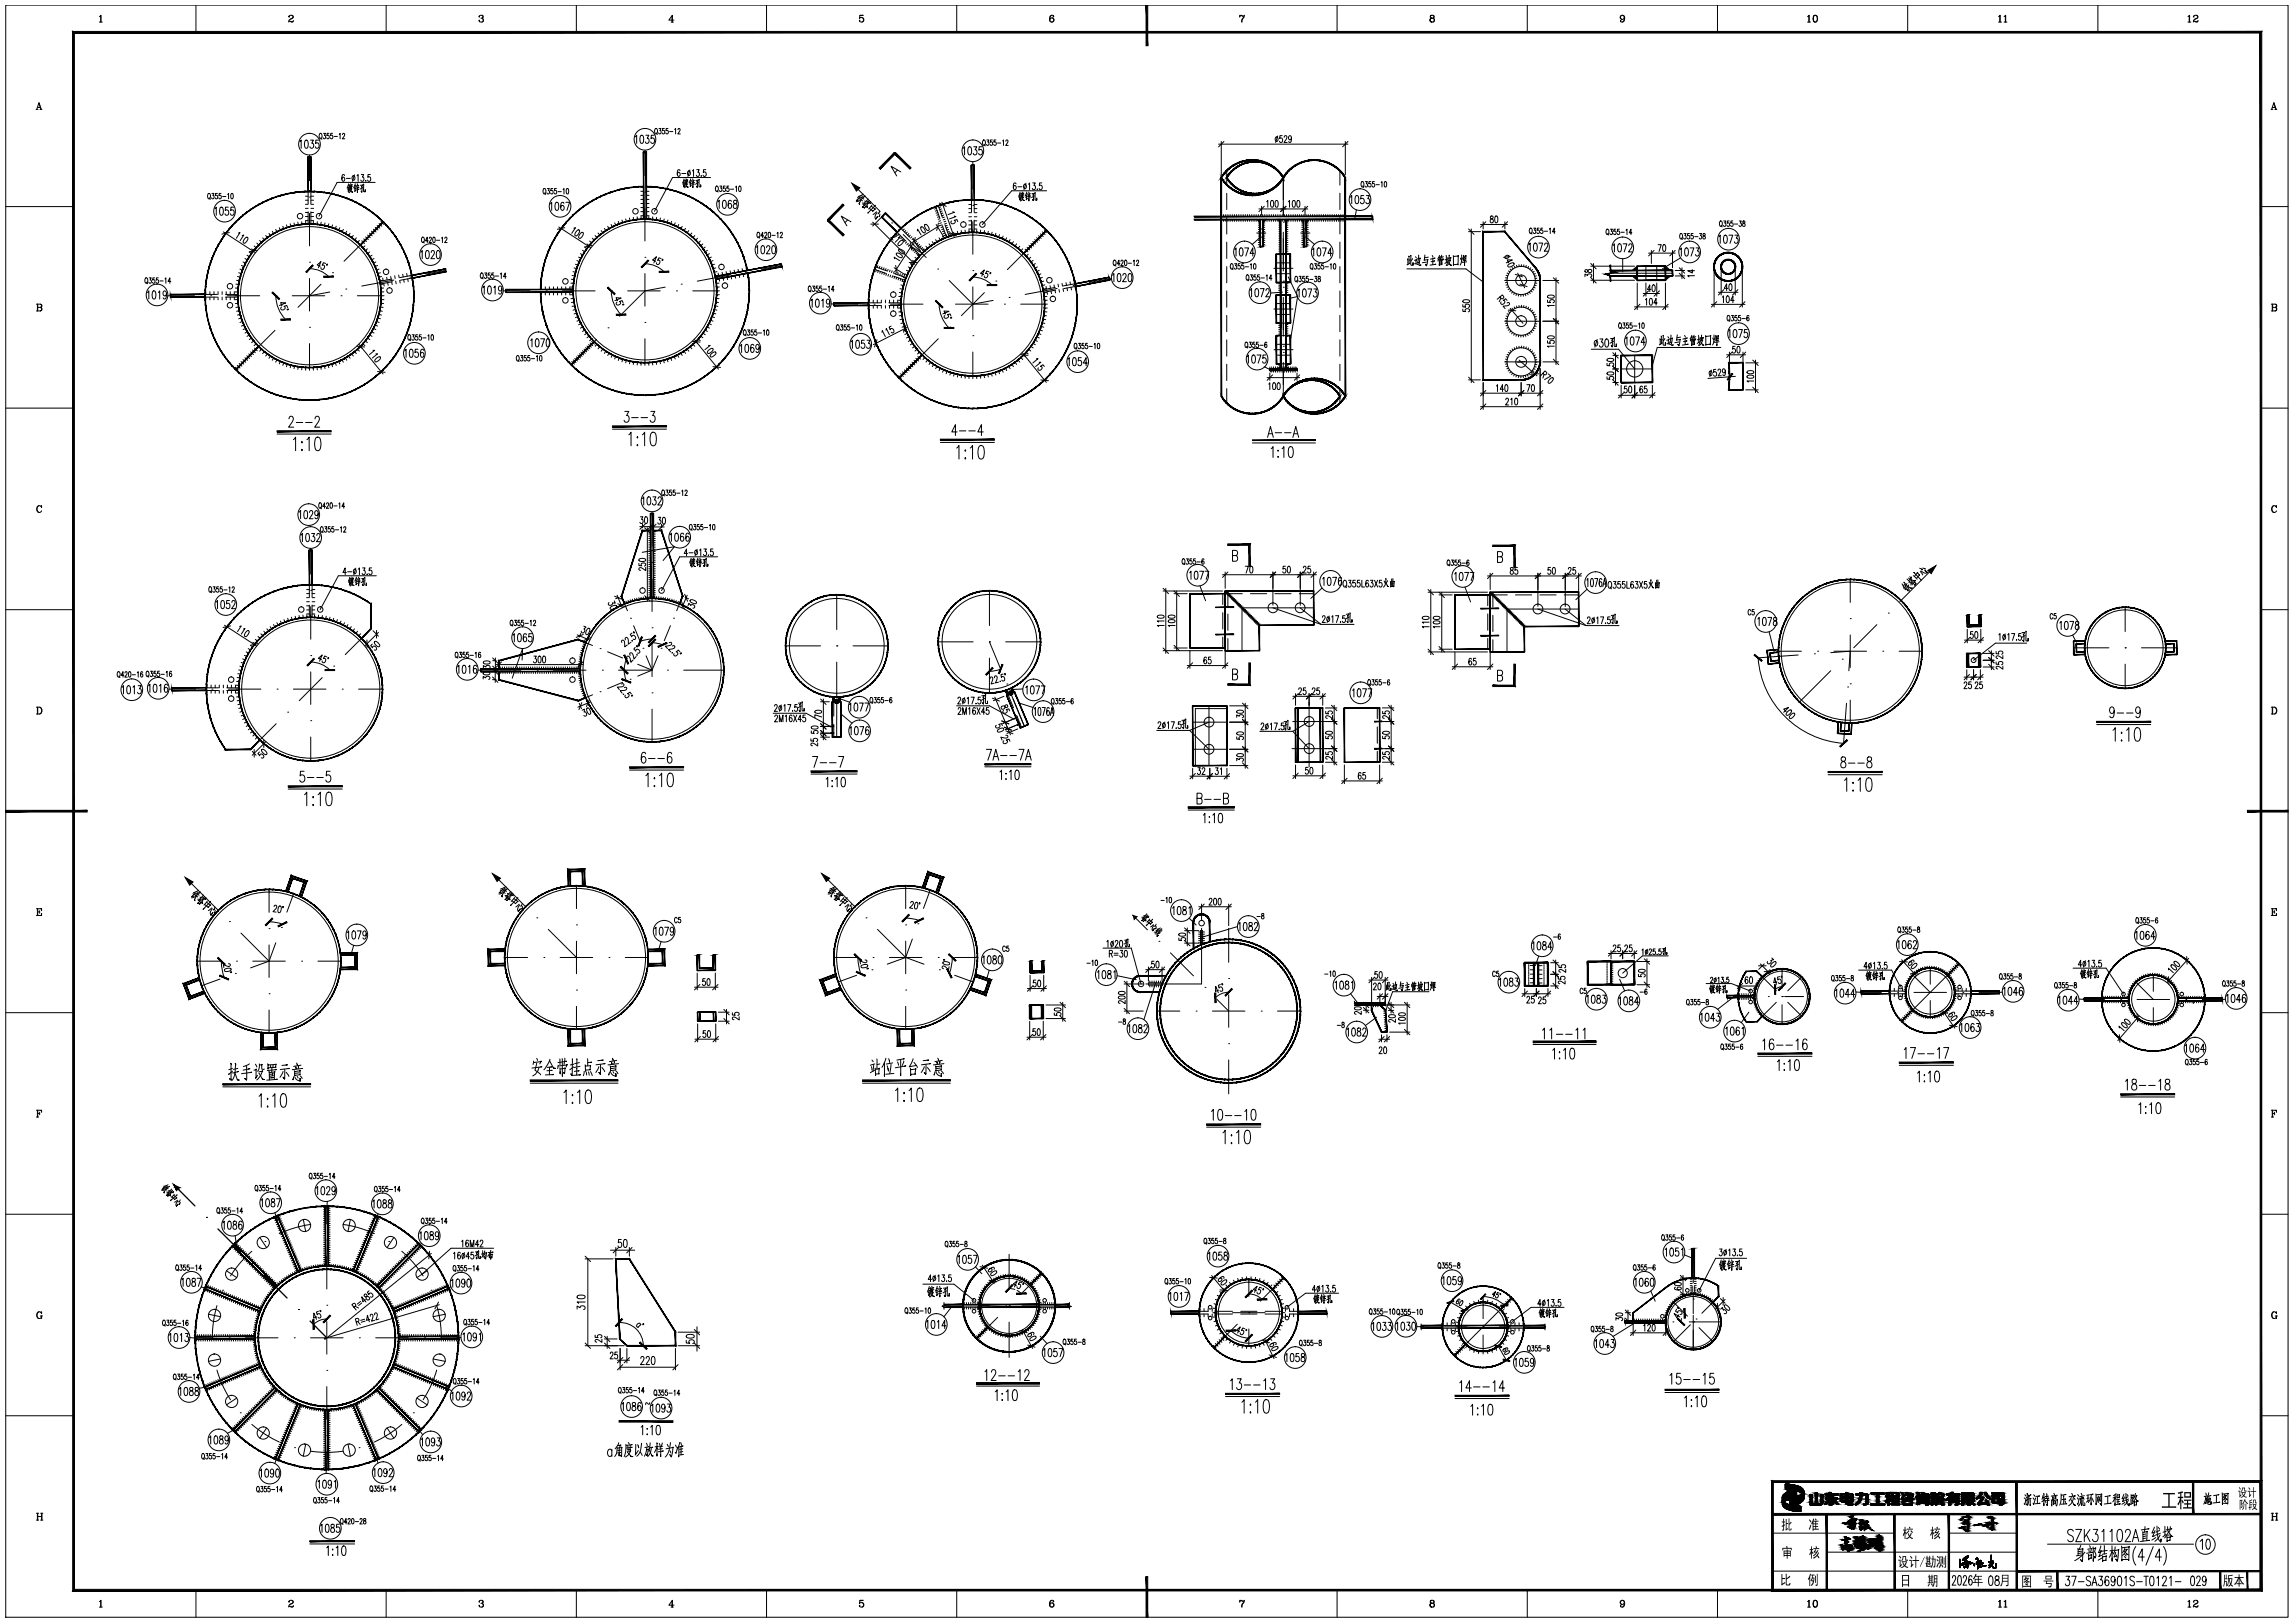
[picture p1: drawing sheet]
<svg xmlns="http://www.w3.org/2000/svg" width="845mm" height="598mm" viewBox="0 0 845 598" stroke-linecap="round" stroke-linejoin="round" font-family="sans-serif">
<!-- layer: 0 -->
<g fill="none" stroke="#000" stroke-width=".37">
<path d="M2.1 1.9h841v593.9h-841zM36.6 6.1l.6-.5v2.5M36.6 8.1h1.1M37.1 5.7v2.4M72.2 1.9v10M106.5 6.1l-.1 .1a.86 .86 0 0 1 .9-.6 .86 .86 0 0 1 .8 .7l-1.6 1.1-.1 .7M107.5 5.6l.4 .7-.9 .7M108.1 7.8l-.4 .2-1.3-.1M108.1 7.5l-.3 .6-1-.3M142.3 1.9v10M176.6 6.1v.2v-.4l.5-.3 .8 .1v.9l-.7 .1M177.6 5.6l.3 .4-.3 .7 .6 .6a.85 .85 0 0 1-.8 .9 .85 .85 0 0 1-.9-.7l.1 .1"/>
<path d="M177.9 6.9l.1 .7-.4 .5M212.4 1.9v10M247.3 8.1h.8M247.6 5.9v2.2M248.3 7.4h-1.9l1.4-1.8v2.5M282.4 1.9v10M316.9 5.7l1.2-.1h-1.2l-.2 1.2a.88 .88 0 0 1 1.3-.3 .88 .88 0 0 1 0 1.4 .88 .88 0 0 1-1.3-.4l.1 .1M317.6 6.5l.6 .7-.1 .6-.5 .3M352.5 1.9v10M387.6 5.6a1.5 1.5 0 0 0-.2 2.5M387.7 6.6l.6 .7-.6 .8M388.2 6v.2l.1-.2a.88 .88 0 0 0-1.1-.3 .88 .88 0 0 0-.5 1v.7a.82 .82 0 0 0 .9 .9 .82 .82 0 0 0 .7-1.1 .82 .82 0 0 0-1.1-.5l-.4 .6"/>
<path d="M456.8 6.1l.4-.5 .8 .4 .5-.4-.7 1.6-.2 .9M456.8 5.6v.7M456.9 5.9l1.1 .1M458.3 6.3a1.87 1.87 0 0 0-.8 1.8M492.7 1.9v10M527.5 5.6l-.5 .4 .1 .6 .9 .1 .4-.4-.1-.6-.8-.1-.4 .4 .4 .7M528 5.6l.3 .4-.3 .7 .6 .5a.83 .83 0 0 1-1 1 .83 .83 0 0 1-.6-1.3l.5-.2-.5 .5 .1 .7 .4 .2M528 6.7l.4 .5-.1 .7-.3 .2M562.8 1.9v10M597.7 5.6l-.6 .7 .1 .5 .5 .4M597.9 5.6a1.5 1.5 0 0 1-.1 2.5M598.5 6.5a.8 .8 0 0 1-1.1 .6 .8 .8 0 0 1-.4-1.2 .8 .8 0 0 1 1.3-.2 1.36 1.36 0 0 1 .4 1.5 1.36 1.36 0 0 1-1.3 .9l-.2-.6v.3"/>
<path d="M632.8 1.9v10M666 6.1l.6-.5v2.5M666 8.1h1.1M666.5 5.7v2.4M668.8 5.6a1.45 1.45 0 0 0 0 2.5 1.29 1.29 0 0 0 .9-1.2 1.29 1.29 0 0 0-.9-1.3 1.59 1.59 0 0 0 0 2.5M669 5.6a1.59 1.59 0 0 1 0 2.5M702.9 1.9v10M736.4 6.1l.6-.5v2.5M736.4 8.1h1.1M736.9 5.7v2.4M738.4 6.1l.6-.5v2.5M738.4 8.1h1.1"/>
<path d="M738.9 5.7v2.4M773 1.9v10M806.2 6.1l.6-.5v2.5M806.2 8.1h1.1M806.7 5.7v2.4M808.3 6.1l-.1 .1a.86 .86 0 0 1 .9-.6 .86 .86 0 0 1 .8 .7l-1.6 1.1-.1 .7M809.3 5.6l.5 .7-1 .7M809.9 7.8l-.4 .2-1.3-.1M809.9 7.5l-.3 .6-1-.3M13.8 39.6h1.1M14.4 38.2l.7 2.1M837.3 39.6h1"/>
<path d="M837.9 38.2l.7 2.1M13.3 40.3h.7M13.5 40.3l.9-2.5 .8 2.5M14.7 40.3h.8M110.5 52.2l.5-.6v3M112.5 51.8l.5-.2a2.17 2.17 0 0 1 0 3h-.2a2.48 2.48 0 0 1-.3-2.8zM114 57.1v1.3M114.4 51.6h1.1l-.6 1.2a.86 .86 0 0 1 .6 1.1 .86 .86 0 0 1-1.2 .4l-.1-.2M117.4 51.6h-1v1.2a.91 .91 0 0 1 1.2 .8 .91 .91 0 0 1-1.2 .9l-.2-.4M117.9 49.2l.1-.1a1.08 1.08 0 0 1 .7 1 1.08 1.08 0 0 1-.7 1 1.44 1.44 0 0 1-.1-1.9zM118.2 50.8l.4 .5M119.2 49.1h.7l-.4 .8a.56 .56 0 0 1 .5 .8 .56 .56 0 0 1-.9 .1"/>
<path d="M121.2 49.1h-.7v.8a.59 .59 0 0 1 .8 .6 .59 .59 0 0 1-.8 .4l-.1-.1M122.5 49.1h-.6v.8a.59 .59 0 0 1 .8 .6 .59 .59 0 0 1-.9 .4l-.1-.1M123.1 50.3h1.2M125 49.5l.3-.4v2M126.2 49.6l.1-.3a.44 .44 0 0 1 .6 0 .44 .44 0 0 1 0 .6l-.8 1.2h1M234.1 50.4l.5-.6v3M236.1 50l.5-.2a2.17 2.17 0 0 1 0 3h-.2a2.44 2.44 0 0 1-.3-2.8zM237.6 55.3v1.3M238 49.8h1.1l-.6 1.2a.9 .9 0 0 1 .7 1.1 .9 .9 0 0 1-1.2 .6l-.2-.4M241 49.8h-1v1.2a.91 .91 0 0 1 1.2 .8 .91 .91 0 0 1-1.2 .9l-.2-.4M241.5 47.4l.1-.1a1.07 1.07 0 0 1 .7 1 1.07 1.07 0 0 1-.7 1 1.44 1.44 0 0 1-.1-1.9zM241.8 49l.4 .5"/>
<path d="M242.8 47.3h.7l-.4 .8a.56 .56 0 0 1 .5 .8 .56 .56 0 0 1-.9 .1M244.8 47.3h-.7v.8a.59 .59 0 0 1 .9 .6 .59 .59 0 0 1-.9 .4l-.1-.1M246.1 47.3h-.6v.8a.59 .59 0 0 1 .8 .6 .59 .59 0 0 1-.9 .4l-.1-.1M246.7 48.5h1.2M248.6 47.7l.3-.4v2M249.8 47.8l.1-.3a.44 .44 0 0 1 .6 0 .44 .44 0 0 1 0 .6l-.8 1.2h1M354.9 54.6l.5-.5v3M356.9 54.2l.5-.1a2.12 2.12 0 0 1 0 3h-.2a2.39 2.39 0 0 1-.3-2.9zM358.5 59.6v1.3M358.8 54.1h1.1l-.6 1.1a.9 .9 0 0 1 .7 1.1 .9 .9 0 0 1-1.2 .6l-.2-.4M361.8 54.1h-1v1.1a.91 .91 0 0 1 1.2 .9 .91 .91 0 0 1-1.2 .8l-.2-.4M362.3 51.7l.1-.1a1.07 1.07 0 0 1 .7 1 1.07 1.07 0 0 1-.7 1 1.51 1.51 0 0 1-.1-1.9z"/>
<path d="M362.6 53.2l.4 .6M363.6 51.6h.8l-.4 .7a.56 .56 0 0 1 .5 .8 .56 .56 0 0 1-1 .1M365.6 51.6h-.6v.7a.59 .59 0 0 1 .8 .6 .59 .59 0 0 1-.9 .5l-.1-.2M367 51.6h-.7v.7a.59 .59 0 0 1 .8 .6 .59 .59 0 0 1-.9 .5v-.2M367.6 52.7h1.2M369.4 51.9l.4-.3v2M370.6 52l.1-.2a.44 .44 0 0 1 .6-.1 .44 .44 0 0 1 0 .6l-.7 1.3h.9M449 53.1h47.7M450 52.1v12.4M451 52.1l-2 2M470.1 50.6a.72 .72 0 0 1 .8 .7 .72 .72 0 0 1-.8 .7l-.2-.6zM470.8 50.1l-.8 2.4"/>
<path d="M472.4 50h-.8v.9a.73 .73 0 0 1 1 .8 .73 .73 0 0 1-1.1 .5l-.1-.2M473.2 50.6l.1-.4a.55 .55 0 0 1 .8-.1 .55 .55 0 0 1 0 .8l-1 1.6h1.2M475.8 50.8l-.2 .6a.68 .68 0 0 1-.8-.6 .68 .68 0 0 1 .8-.7l.2 .7a1.22 1.22 0 0 1-.6 1.7l-.3-.4M495.7 52.1v12.4M496.7 52.1l-2 2M836.8 40.3h.7M837 40.3l.9-2.5 .8 2.5M838.2 40.3h.7M2.1 76.1h25M76.8 71.4l.1-.1a1.06 1.06 0 0 1 .7 1 1.06 1.06 0 0 1-.7 1 1.51 1.51 0 0 1-.1-1.9zM77.1 72.9l.4 .5M78.1 71.3h.7l-.4 .7a.56 .56 0 0 1 .5 .9 .56 .56 0 0 1-.9 0"/>
<path d="M79.2 76.9l.5-.6v3M80.1 71.3h-.7v.8a.57 .57 0 0 1 .8 .5 .57 .57 0 0 1-.8 .5l-.1-.2M81.2 76.5l.5-.2a2.14 2.14 0 0 1 0 3h-.2a2.47 2.47 0 0 1-.3-2.8zM81.4 71.3h-.6l-.1 .8a.57 .57 0 0 1 .9 .5 .57 .57 0 0 1-.9 .5l-.1-.2M82 72.4h1.2M83.9 71.6l.3-.3v2M84.1 76.3h-1l-.1 1.3a.94 .94 0 0 1 1.4 .6 .94 .94 0 0 1-1 1.1l-.5-.6M85.2 71.4l.2-.1a1.19 1.19 0 0 1 0 2l-.4-.9zM86.1 76.3h-1l-.1 1.3a.93 .93 0 0 1 1.4 .6 .93 .93 0 0 1-1 1.1l-.5-.6M127 64.7l-.6-.4a1.61 1.61 0 0 0 .1 2.5 .74 .74 0 0 0 .5-.9 .74 .74 0 0 0-.8-.5l-.2 .6M127.6 65.7h1.5M128.4 69l-.2 1.5 .4-.6"/>
<path d="M128.4 67.7l-.5 1.6M128.6 68.9l-.5 .2M128.6 69.4l-.6 .3M128.7 68.4l-.5 .1M128.8 68.1l-.3 2.8M129 69.7l.6-.2-.9 1.5M129.1 69.9l.6 .9h.3l-.5-.2M129.2 67.6l.1 .5M129.5 68.4v.8l-.3 .2-.1-1M129.6 68.2l.2-.1-1 .2M129.8 68.7l-.9 .2M130 64.9a.72 .72 0 0 1 .8 .7 .72 .72 0 0 1-.8 .7l-.3-.6z"/>
<path d="M130.6 64.4l-.7 2.4M130.8 68.9l-.1 1.6 .4-.5M130.9 67.7l-.6 1.5M131.1 68.8l-.5 .2M131.1 69.4l-.6 .2M131.1 68.3l-.4 .1M131.4 68.7l.1 .4M131.5 64.8l.5-.5v2.5M131.6 67.7l.1 .4M131.7 69.3v1.7v-.6M131.9 68.6l-.1 .6M132 68.4l.2-.1-.9 .2"/>
<path d="M132.1 69.2l.2-.1-1.1 .2M132.2 69.8l-.8 .2M132.8 68.3l.9-.1-.4 .7-.1-.2M133.1 64.3h.9l-.5 1a.69 .69 0 0 1 .6 1 .69 .69 0 0 1-1.2 0M133.3 68.9v1.9l-.2-.4 .2 .4M133.8 69l-1.1 .7M133.9 67.8l.1 2.7 .6 .1v-.7v.7M134.8 66.6v.2zM136.5 64.3h-.9l-.1 1.1a.71 .71 0 0 1 1.1 .6 .71 .71 0 0 1-1.1 .6l-.1-.3M138.2 67.2h-14l-6.7 12.5M200.3 69.6l.2-.1a1.07 1.07 0 0 1 .7 1 1.07 1.07 0 0 1-.7 1 1.48 1.48 0 0 1-.2-1.9zM200.7 71.1l.4 .5"/>
<path d="M201.7 69.5h.7l-.4 .7a.56 .56 0 0 1 .5 .9 .56 .56 0 0 1-1 0M202.8 75.1l.5-.6v3M203.7 69.5h-.7l-.1 .8a.57 .57 0 0 1 .9 .5 .57 .57 0 0 1-.9 .5v-.2M204.8 74.7l.5-.2a2.14 2.14 0 0 1 0 3h-.2a2.47 2.47 0 0 1-.3-2.8zM205 69.5h-.7v.8a.57 .57 0 0 1 .9 .5 .57 .57 0 0 1-.9 .5l-.1-.2M205.6 70.6h1.2M207.5 69.9l.3-.4v2M207.8 75l-.6-.5a1.89 1.89 0 0 0 .1 3 .88 .88 0 0 0 .6-1 .88 .88 0 0 0-1-.7l-.3 .7M208.5 74.5h1.4l-1 3M208.8 69.6l.2-.1a1.19 1.19 0 0 1 0 2l-.4-.9zM234.8 79.9l.1 1M236.1 69h1.1"/>
<path d="M236.1 70.5h1.1M236.1 72h1.1M236.1 73.5h1.1M236.1 75h1.1M236.1 76.5h1.1M236.1 78h1.1M236.1 79.5h1.1M236.2 79.8l.1 1M237.2 68.7v12M237.6 79.7v1M238.1 68.7v12M238.1 69h1"/>
<path d="M238.1 70.5h1M238.1 72h1M238.1 73.5h1M238.1 75h1M238.1 76.5h1M238.1 78h1M238.1 79.5h1M239.1 79.8l-.1 1M240.5 79.9l-.1 1M250.5 62.9l-.3-.4a1.56 1.56 0 0 0-.1 2.5 .73 .73 0 0 0 .5-.9 .73 .73 0 0 0-.8-.5l-.2 .6M251.2 63.9h1.5M251.9 67.2v1.5l.3-.6"/>
<path d="M252.1 65.9l-.6 1.6M252.2 67.1l-.5 .2M252.2 67.6l-.6 .3M252.3 66.6l-.5 .1M252.4 66.3l-.3 2.8M252.6 67.9l.6-.2-1 1.5M252.6 68.1l.7 .9h.3l-.4-.2M252.8 65.8l.1 .5M253.1 66.6v.8l-.3 .2-.1-1M253.2 66.4l.2-.1-1 .2M253.4 66.9l-.9 .2M253.6 63.1a.8 .8 0 0 1 .9 .6 .8 .8 0 0 1-.5 .9l-.6-.3z"/>
<path d="M254.2 62.6l-.7 2.4M254.4 67.1l-.1 1.6 .4-.5M254.5 65.9l-.6 1.5M254.7 67l-.5 .2M254.7 67.6l-.6 .2M254.7 66.5l-.4 .1M255 66.9l.1 .4M255.1 63l.4-.5v2.5M255.2 65.9l.1 .4M255.5 66.8l-.2 2.4v-.6M255.6 66.6l.2-.1-.9 .2M255.7 67.4l.2-.1-1.1 .2"/>
<path d="M255.8 68l-.8 .2M256.4 66.5l.9-.1-.4 .7-.1-.2M256.7 62.5h.9l-.5 1a.7 .7 0 0 1 .7 1 .7 .7 0 0 1-1.2 0M256.9 67.1v1.9l-.3-.4 .3 .4M257.4 67.2l-1.1 .7M257.5 66l.1 2.7 .6 .1v-.7v.7M258.4 64.8v.2zM260.1 62.5h-.9v1a.73 .73 0 0 1 1 .7 .73 .73 0 0 1-1.1 .6v-.3M261.8 65.4h-14l-6.6 12.5M263.9 68.7l.1-.1a1.07 1.07 0 0 1 .7 1 1.07 1.07 0 0 1-.7 1 1.44 1.44 0 0 1-.1-1.9zM264.2 70.2l.4 .6M264.5 74.4l.5-.6v3"/>
<path d="M265.2 68.6h.7l-.3 .7a.56 .56 0 0 1 .4 .9 .56 .56 0 0 1-.9 0M266.5 73.9l.5-.1a2.12 2.12 0 0 1 0 3h-.2a2.39 2.39 0 0 1-.3-2.9zM267.2 68.6h-.6v.7a.59 .59 0 0 1 .8 .6 .59 .59 0 0 1-.9 .5l-.1-.2M268.5 68.6h-.6v.7a.59 .59 0 0 1 .8 .6 .59 .59 0 0 1-.9 .5l-.1-.2M269.2 69.7h1.1M269.5 74.2l-.6-.4a1.93 1.93 0 0 0 .1 3 .88 .88 0 0 0 .6-1 .88 .88 0 0 0-1-.7l-.3 .7M270.4 73.9v.9a1.11 1.11 0 0 1 1.1 .7 1.11 1.11 0 0 1-.4 1.3 .94 .94 0 0 1-1-1 .94 .94 0 0 1 1.1-.9l.3-.4-.1-.6zM271 68.9l.4-.3v2M272.4 68.7l.1-.1a1.21 1.21 0 0 1 0 2l-.4-.9zM316 72.8l.7 .4M316.7 72.4l.5 .3M316.8 73.4l1 .6"/>
<path d="M316.8 72.6l-1.2 1.2 .8-.1M317.3 73.7l-.8 1.4 .3 .3-.1-.6M317.3 72.1l.4 .2M317.5 72.8l.8 .5M317.8 74.8l1 .2M318.1 71.5l-1.9 .9M318.1 72.4l-1 .7M318.6 75.4l-.9 1 .2-.2 .6 .5 .7-.6-.8-.5M318.6 74l.7 .4M318.7 72.2l-.9 .9a3 3 0 0 1-2.3 1.2M318.9 75.4l.4 .2M319.6 74.2l1.2 .7-.2-.1"/>
<path d="M319.7 74.9l-.3 1.3 .2 .3-.1-.5M319.9 74.7l-2 .6M319.9 73.3l-1.5 1.6M320.3 73.8l-.7 .9M320.8 74.3l-.9 .7M321 76l1.5 1-.8 .9-1.4-1.2M321.3 75.6l-1.2 1.4M322.5 75.6l-2.7 2.9 .2-.3M323 78l-1.3 1M323.2 78.3a1.93 1.93 0 0 0-.5 2.5l.7-1.1-.7 1M324.1 77.8l-.5 1 .2-.3M324.2 78.9l-.3 1 .1-.3"/>
<path d="M324.9 79.9l-3.3 3.4M330.7 62.7l-.9 .9M331.9 63.3l-3.6-2 2.1 3.5M346.1 74.8l2.6 1.3M347.1 74.5l4.4 12.7M348.3 75.1l-1.5 .6M351.1 78l.6 .2-2.4 .9M351.6 79.6l.6 .2-2.3 .8M374.4 67.8l-.5-.4a1.62 1.62 0 0 0 .1 2.5 .74 .74 0 0 0 .5-.9 .74 .74 0 0 0-.9-.5l-.2 .5M375.1 68.8h1.4M375.8 72.1l-.1 1.5 .3-.6M375.9 70.8l-.6 1.5"/>
<path d="M376 72l-.4 .2M376 72.5l-.6 .2M376.1 71.5l-.4 .1M376.2 71.1l-.3 2.9M376.4 72.8l.6-.2-.9 1.5M376.5 73l.6 .9h.3l-.4-.2M376.6 70.7l.1 .5M377 71.5l-.1 .8-.3 .2-.1-1M377.1 71.2h.2l-1 .2M377.3 71.8l-.9 .2M377.4 68a.72 .72 0 0 1 .8 .7 .72 .72 0 0 1-.8 .7l-.3-.6zM378 67.5l-.7 2.4"/>
<path d="M378.2 72l-.1 1.6 .5-.5M378.3 70.8l-.6 1.5M378.5 71.9l-.5 .2M378.5 72.5l-.6 .2M378.5 71.4l-.4 .1M378.9 71.7l.1 .5M379 67.9l.4-.5v2.5M379 70.8l.1 .4M379.3 71.7l-.2 2.3v-.5M379.4 71.5l.2-.1-.9 .2M379.5 72.3l.2-.1-1 .2M379.6 72.9l-.8 .2"/>
<path d="M380.2 71.4l.9-.1-.4 .6-.1-.2M380.5 67.4h1l-.5 .9a.69 .69 0 0 1 .6 1.1 .69 .69 0 0 1-1.2 0M380.7 71.9v2l-.2-.4 .2 .4M381.2 72.1l-1.1 .7M381.4 70.9v2.7l.6 .1v-.7v.7M382.2 69.7v.2zM383.9 67.4h-.9v1.1a.71 .71 0 0 1 1.1 .6 .71 .71 0 0 1-1.1 .6l-.1-.3M385.7 70.3h-12.9l-10.8 12.4M450.8 79.1v.7M451.7 79.1v.7M452.5 79.1v.7M453.3 79.1v.7"/>
<path d="M454.1 79.1v.7M454.9 79.1v.7M455.7 79.1v.7M456.5 79.1v.7M457.3 79.1v.7M458.1 79.1v.7M458.9 79.1v.7M459.7 79.1v.7M460.5 79.1v.7M461.3 79.1v.7M462.1 79.1v.7M462.9 79.1v.7"/>
<path d="M463.7 79.1v.7M463.9 77h18M464.5 79.1v.7M464.9 76v3.2M465.3 79.1v.7M465.9 76l-2 2M466 79.1v.7M466.7 74.3l.4-.4v2.4M466.9 79.1v.7M467.7 79.1v.7M468.4 74l.4-.1 .4 .4v1.6l-.4 .4-.6-.4zM468.5 79.1v.7"/>
<path d="M469.3 79.1v.7M470 79.1v.7M470.1 74l.2-.1a1.5 1.5 0 0 1 0 2.4l-.5-1zM470.9 79.1v.7M471.7 79.1v.7M472.5 79.1v.7M472.9 76v3.2M473.3 79.1v.7M473.9 76l-2.1 2M474 79.1v.7M474.7 74.3l.4-.4v2.4M474.9 79.1v.7"/>
<path d="M475.7 79.1v.7M476.4 74l.4-.1 .4 .4v1.6l-.4 .4-.6-.4zM476.5 79.1v.7M477.3 79.1v.7M478 79.1v.7M478.1 74l.2-.1a1.5 1.5 0 0 1 0 2.4l-.5-1zM478.9 79.1v.7M479.7 79.1v.7M480.5 79.1v.7M480.9 76v3.2M481.3 79.1v.7M481.9 76l-2.1 2"/>
<path d="M482 79.1v.7M482.9 79.1v.7M483.7 79.1v.7M484.5 79.1v.7M485.3 79.1v.7M486.1 79.1v.7M486.9 79.1v.7M487.7 79.1v.7M488.5 79.1v.7M489.3 79.1v.7M490.1 79.1v.7M490.9 79.1v.7"/>
<path d="M491.7 79.1v.7M492.5 79.1v.7M493.3 79.1v.7M494.1 79.1v.7M494.9 79.1v.7M497.6 72.6l.5-.5v3M499.6 72.2l.5-.1a2.17 2.17 0 0 1 0 3h-.2a2.48 2.48 0 0 1-.3-2.9zM499.8 77.3l-.6 3.2M501.8 67l.1-.1a1.06 1.06 0 0 1 .7 1 1.06 1.06 0 0 1-.7 1 1.51 1.51 0 0 1-.1-1.9zM502.1 68.5l.4 .6M502.5 72.1h-1l-.1 1.2a.86 .86 0 0 1 1.3 .8 .86 .86 0 0 1-1.3 .7l-.1-.3M503.1 66.9h.7l-.4 .8a.56 .56 0 0 1 .5 .8 .56 .56 0 0 1-.9 0"/>
<path d="M503.5 72.1h1.1l-.6 1.1a.86 .86 0 0 1 .6 1.1 .86 .86 0 0 1-1.2 .5l-.1-.3M505.1 66.9h-.7v.9a.57 .57 0 0 1 .8 .4 .57 .57 0 0 1-.8 .5l-.1-.2M506.4 66.9h-.6l-.1 .9a.57 .57 0 0 1 .9 .4 .57 .57 0 0 1-.9 .5l-.1-.2M507 68.1h1.2M508.9 67.3l.3-.4v2M510.2 67l.2-.1a1.19 1.19 0 0 1 0 2l-.4-.8zM549.3 79.7v.7a.85 .85 0 0 1 .9 .7 .85 .85 0 0 1-.7 1 .91 .91 0 0 1-.4-1.1 .91 .91 0 0 1 1-.6v-.7zM551 79.7h.7l.1 .4v1.5l-.4 .5-.6-.5zM833.1 76.1h10M82.3 85.4l11.7 7.6M83.7 85.1l-1.4 2.1M84.5 85.7l-2.8 .6"/>
<path d="M87.8 85.9l.6-.2-1.3 2.1M88.4 99.1l.9 .4M89 97.8l.9 .4M89.2 86.8l.6-.2-1.3 2.1M89.6 96.5l.9 .5M90.3 95.3l.8 .5M90.5 87.6l.6-.2a1.49 1.49 0 0 1-1.4 2.1l-.1-.6zM91 94l.9 .6M91.8 92.8l.8 .6M92.7 91.7l.8 .6M93.6 90.6l.8 .7M93.7 91.7l-1.3 2"/>
<path d="M94.6 92.2l-2.8 .6M94.6 89.6l.7 .7M95.7 88.6l.7 .7M96.8 87.7l.6 .7M97.9 86.8l.6 .8M99.1 86l.5 .8M100.3 85.2l.5 .9M101.6 84.5l.4 .9M102.9 83.9l.4 .9M104.2 83.4l.4 .9M105.6 82.9l.3 .9M106.9 82.5l.3 .9"/>
<path d="M108.3 82.1l.2 1M109.7 81.9l.2 .9M111.2 81.7l.1 1M112.6 81.6l.1 1M114 81.5v1M114.1 99a10 10 0 0 1 7 2.9M115.5 81.6l-.1 1M116.9 81.7l-.1 1M118 98.1l-1.1-.5 1.4-1.2-1 2.3M118.3 81.9l-.1 .9M119.8 82.1l-.3 1M120 97.1l-.8-.3-.4 .8a.73 .73 0 0 1 .7 1.1 .73 .73 0 0 1-1.2 .1v-.2"/>
<path d="M120.5 97.3l.2 .1-.3 .4zM121.2 82.5l-.3 .9M122.5 82.9l-.3 .9M123.9 83.4l-.4 .9M125.2 83.9l-.4 .9M126.5 84.5l-.5 .9M127.8 85.2l-.5 .9M129 86l-.5 .8M130.2 86.8l-.6 .8M131.3 87.7l-.6 .7M132.4 88.6l-.7 .7M133.3 88.7l1 1"/>
<path d="M133.5 89.6l-.7 .7M134 88l1 1M134.5 90.6l-.8 .7M134.7 87.3l1 1M135.4 91.7l-.8 .6M135.4 86.6l1 1M136.1 85.9l1 1M136.2 92.8l-.8 .6M136.8 85.2l1 1M137.1 94l-.9 .6M137.6 84.5l1 1M137.8 95.3l-.9 .5"/>
<path d="M138.3 83.8l1 1M138.5 96.5l-.9 .5M139 83.1l1 1M139.1 97.8l-.9 .4M139.7 82.4l1 .9M139.7 99.1l-1 .4M140.4 81.6l1 1M155.1 92.9l.5-.6v3M155.6 87.5l.1-.1a1.07 1.07 0 0 1 .7 1 1.07 1.07 0 0 1-.7 1 1.44 1.44 0 0 1-.1-1.9zM155.9 89l.4 .6M157.1 92.5l.5-.2a2.12 2.12 0 0 1 0 3h-.2a2.39 2.39 0 0 1-.3-2.8zM157.8 88.7h-1l.6-1.3v2"/>
<path d="M158.2 87.8v-.2a.44 .44 0 0 1 .7-.1 .44 .44 0 0 1 0 .6l-.8 1.3h.9M158.9 93l.1-.4a.66 .66 0 0 1 .9-.1 .66 .66 0 0 1 .1 1l-1.2 1.8h1.4M159.6 87.5l.2-.1a1.19 1.19 0 0 1 0 2l-.4-.9zM160.8 88.5h1.2M161.1 92.5l.5-.2a2.12 2.12 0 0 1 0 3h-.2a2.39 2.39 0 0 1-.3-2.8zM162.7 87.8l.3-.4v2M163.9 87.8l.1-.2a.44 .44 0 0 1 .6-.1 .44 .44 0 0 1 0 .6l-.8 1.3h1M205.9 83.6l11.7 7.6M207.3 83.3l-1.3 2.1M208.1 83.9l-2.7 .6M211.4 84.1l.6-.2-1.3 2.1M211.5 98.7l1 .3"/>
<path d="M212 97.3l1 .4M212.6 96l.9 .4M212.7 84.9l.6-.2a1.49 1.49 0 0 1-1.4 2.1l-.1-.6zM213.2 94.7l.9 .5M213.9 93.5l.8 .5M214.1 85.8l.6-.2a1.49 1.49 0 0 1-1.4 2.1l-.1-.6zM214.6 92.2l.9 .6M215.4 91l.8 .6M216.3 89.9l.8 .6M217.3 88.8l.7 .7M217.3 89.9l-1.3 2M218.2 90.4l-2.8 .6"/>
<path d="M218.2 87.8l.7 .7M219.3 86.8l.6 .7M220.4 85.9l.6 .7M221.5 85l.6 .8M222.7 84.2l.5 .8M223.9 83.4l.5 .9M225.2 82.7l.4 .9M226.5 82.1l.4 .9M227.8 81.6l.4 .9M229.2 81.1l.3 .9M230.5 80.7l.3 .9M231.9 80.3l.2 1"/>
<path d="M233.3 80.1l.2 .9M237.6 97.2a10 10 0 0 1 7.1 2.9M241.6 96.3l-1.1-.5 1.4-1.2-1 2.3M241.9 80.1l-.1 .9M243.4 80.3l-.3 1M243.6 95.3l-.8-.3-.4 .8a.73 .73 0 0 1 .7 1.1 .73 .73 0 0 1-1.2 .1v-.2M244.1 95.5l.2 .1-.3 .4zM244.8 80.7l-.3 .9M246.1 81.1l-.3 .9M247.5 81.6l-.4 .9M248.8 82.1l-.4 .9M250.1 82.7l-.4 .9"/>
<path d="M251.4 83.4l-.5 .9M252.6 84.2l-.5 .8M253.8 85l-.6 .8M254.9 85.9l-.6 .7M256 86.8l-.7 .7M257 87.8l-.7 .7M258 88.8l-.7 .7M259 89.9l-.8 .6M259.8 91l-.8 .6M260.7 92.2l-.9 .6M261.4 93.5l-.9 .5M262.1 94.7l-.9 .5"/>
<path d="M262.7 96l-.9 .4M263.3 97.3l-1 .4M263.8 98.7l-1 .3M269 99.8l.2 1M270.5 99.5l.2 1M272 99.3l.2 .9M273.5 99l.1 1M274.9 98.7l.2 1M278.7 91.1l.5-.6v3M279.2 85.7l.1-.1a1.06 1.06 0 0 1 .7 1 1.06 1.06 0 0 1-.7 1 1.44 1.44 0 0 1-.1-1.9zM279.5 87.2l.4 .6M280.7 90.7l.5-.2a2.17 2.17 0 0 1 0 3h-.2a2.48 2.48 0 0 1-.3-2.8z"/>
<path d="M281.4 86.9h-1l.6-1.3v2M281.8 86v-.2a.44 .44 0 0 1 .7-.1 .44 .44 0 0 1 0 .6l-.8 1.3h.9M282.5 91.2l.1-.4a.65 .65 0 0 1 .9-.1 .65 .65 0 0 1 .1 1l-1.2 1.8h1.4M283.2 85.7l.2-.1a1.19 1.19 0 0 1 0 2l-.4-.9zM284.4 86.7h1.2M284.7 90.7l.5-.2a2.17 2.17 0 0 1 0 3h-.2a2.48 2.48 0 0 1-.3-2.8zM286.3 86l.3-.4v2M287.5 86l.1-.2a.44 .44 0 0 1 .6-.1 .44 .44 0 0 1 0 .6l-.8 1.3h1M312.3 81l-.9 1M313.5 81.7l-3.5-2.1 2 3.6M320.9 82.6h2.8M321.6 81.9l15.5 15.5"/>
<path d="M329.5 98.7l4 2.5M329.6 86.3l.3-.2a.54 .54 0 0 1 .6 .5 .54 .54 0 0 1-.5 .6l-1.8 .4 .8 .8M329.6 95.3l-.1-.6 2.1 1.4M330 97.8l.6 2.8M330.3 93.3l.7-.1 .8 .5 .7 .7-.1 .4a1.63 1.63 0 0 1-2.1-1.5zM331 87.5h.6l-1.8 1.8M331.3 91.9l.6-.1 .8 .5 .5 .4 .2 .6a1.61 1.61 0 0 1-2.2-1.2zM331.6 88.9l.8-.4 .5 .4-.8 1.1-.8 .5-.5-.5zM334 99.6l.9 .5M334.7 98.3l.9 .5M334.9 90.2l4 2.6M335 96.7h2.8"/>
<path d="M335.4 89.4l.6 2.8M335.4 97.1l.9 .6M336.3 95.9l.8 .6M336.3 89.9l-6.5 10.1M336.4 88l2.8 4.5M337.1 94.8l.8 .6M337.2 87.5l-.6 2.7M338 85.1l.1-.7 1.3 2.2M338.1 93.7l.7 .7M339 92.6l.8 .8M339 94.1l-3.3 3.3M339.4 83.7a1.51 1.51 0 0 1 1.3 2.1l-.6-.2-.6-.8z"/>
<path d="M340.1 91.7l.7 .7M340.8 82.8l.1-.1a1.6 1.6 0 0 1 1.2 2.2l-.6-.2-.4-.4-.4-.9zM341.2 90.7l.6 .8M342.3 89.9l.6 .8M343.5 89l.6 .9M344.7 88.3l.5 .9M345 82.7l2.7 4.5M345.8 82.2l-.7 2.7M346 87.6l.5 .9M346.3 83l-10.2 6.4M347.3 87l.4 .9M348.6 86.4l.4 1"/>
<path d="M349.9 85.7l2.6 1.2M350 86l.3 .9M350.6 81.4l-.1 .2a.71 .71 0 0 0 .9 .8 .71 .71 0 0 0 .2-1.2l1-.3 .3 .8M351.4 85.6l.2 .9M352.1 86l-1.5 .5M352.8 85.2l.2 1M354.2 84.9l.1 1M355.6 84.8l.1 1M357 84.6l.1 1M358.5 84.6v1M359.9 84.6v1M361.3 84.8l-.1 1"/>
<path d="M362.8 84.9l-.2 1M364.2 85.2l-.2 1M365.6 85.6l-.3 .9M366.9 86l-.3 .9M368.3 86.4l-.4 1M369.6 87l-.4 .9M370.9 87.6l-.4 .9M372.2 88.3l-.5 .9M373.4 89l-.5 .9M374.6 89.9l-.6 .8M375.8 90.7l-.7 .8M376.8 91.7l-.6 .7"/>
<path d="M377.7 91.8l1 1M377.9 92.6l-.7 .8M378.4 91.1l1 1M378.9 93.7l-.8 .7M379.2 90.4l.9 1M379.8 94.8l-.8 .6M379.9 89.7l1 1M380.6 89l1 1M380.7 95.9l-.8 .6M381.3 88.3l1 1M381.5 97.1l-.9 .6M382 87.6l1 .9"/>
<path d="M382.2 98.3l-.8 .5M382.7 86.8l1 1M382.9 99.6l-.9 .5M383.4 86.1l1 1M384.1 85.4l1 1M384.8 84.7l1 1M410.4 95.9l.2-.1a1.07 1.07 0 0 1 .7 1 1.07 1.07 0 0 1-.7 1.1 1.44 1.44 0 0 1-.2-2zM410.8 97.5l.4 .5M412.6 97.2h-1l.7-1.4v2.1M413 96.3l.1-.3a.44 .44 0 0 1 .6 0 .44 .44 0 0 1 .1 .6l-.8 1.3h.9M414.5 95.9l.2-.1a1.18 1.18 0 0 1 0 2.1l-.4-.9zM415.7 97h1.2"/>
<path d="M417.6 96.2l.3-.4v2.1M418.8 96.3v-.3a.44 .44 0 0 1 .7 0 .44 .44 0 0 1 0 .6l-.8 1.3h1M450.8 80.9v.7M451.7 80.9v.7M452.5 80.9v.7M453.3 80.9v.7M453.6 97.2h.1a1.07 1.07 0 0 1 .7 .9 1.07 1.07 0 0 1-.7 1 1.48 1.48 0 0 1-.1-1.9zM453.9 98.8l.4 .5M454.1 80.9v.7M454.9 80.9v.7M454.9 97.2h.8l-.4 .7a.56 .56 0 0 1 .5 .8 .56 .56 0 0 1-1 .1M454.9 91.9l.5-.6v3"/>
<path d="M455.7 80.9v.7M456.5 80.9v.7M456.9 91.5l.5-.2a2.17 2.17 0 0 1 0 3h-.2a2.44 2.44 0 0 1-.3-2.8zM456.9 97.2h-.7v.8a.57 .57 0 0 1 .9 .5 .57 .57 0 0 1-.9 .5l-.1-.2M457.3 80.9v.7M458.1 80.9v.7M458.3 97.2h-.7l-.1 .8a.57 .57 0 0 1 .9 .5 .57 .57 0 0 1-.9 .5v-.2M458.6 91.3h1.4l-1 3M458.9 98.3h1.2M458.9 80.9v.7M459.7 80.9v.7M460.5 80.9v.7"/>
<path d="M460.7 97.5l.4-.3v1.9M461.3 80.9v.7M462 97.2h.3a1.19 1.19 0 0 1 0 1.9l-.4-.8zM462.1 80.9v.7M462.1 93.3h-1.5l1-2v3M462.9 80.9v.7M463.7 88.5h.7M463.7 83h.7M463.7 82.1h.7M463.7 83.8h.7M463.7 84.5h.7M463.7 85.3h.7"/>
<path d="M463.7 86.1h.7M463.7 87h.7M463.7 87.8h.7M463.7 89.3h.7M463.7 90.1h.7M463.7 80.9v.7M464.4 87.5l-3 2.5M464.5 80.9v.7M465.3 80.9v.7M465.3 88.5h.7M465.3 83h.7M465.3 82.1h.7"/>
<path d="M465.3 83.8h.7M465.3 84.5h.7M465.3 85.3h.7M465.3 86.1h.7M465.3 87h.7M465.3 87.8h.7M465.3 89.3h.7M465.3 90.1h.7M466 80.9v.7M466.9 80.9v.7M467.7 80.9v.7M468.5 80.9v.7"/>
<path d="M469.3 80.9v.7M470 80.9v.7M470.9 80.9v.7M471.3 88.5h.7M471.3 83h.7M471.3 82.1h.7M471.3 83.8h.7M471.3 84.5h.7M471.3 85.3h.7M471.3 86.1h.7M471.3 87h.7M471.3 87.8h.7"/>
<path d="M471.3 89.3h.7M471.3 90.1h.7M471.3 91h.7M471.3 91.8h.7M471.3 92.5h.7M471.3 93.3h.7M471.7 80.9v.7M472.5 80.9v.7M473.3 80.9v.7M473.9 88.5h.7M473.9 83h.7M473.9 82.1h.7"/>
<path d="M473.9 83.8h.7M473.9 84.5h.7M473.9 85.3h.7M473.9 86.1h.7M473.9 87h.7M473.9 87.8h.7M473.9 89.3h.7M473.9 90.1h.7M473.9 91h.7M473.9 91.8h.7M473.9 92.5h.7M473.9 93.3h.7"/>
<path d="M474 80.9v.7M474.9 80.9v.7M475.7 80.9v.7M476.5 80.9v.7M477.3 80.9v.7M478 80.9v.7M478.9 80.9v.7M479.7 88.5h.7M479.7 83h.7M479.7 82.1h.7M479.7 83.8h.7M479.7 84.5h.7"/>
<path d="M479.7 85.3h.7M479.7 86.1h.7M479.7 87h.7M479.7 87.8h.7M479.7 89.3h.7M479.7 90.1h.7M479.7 80.9v.7M480.5 80.9v.7M481.3 80.9v.7M481.4 88.5h.6M481.4 83h.6M481.4 82.1h.6"/>
<path d="M481.4 83.8h.6M481.4 84.5h.6M481.4 85.3h.6M481.4 86.1h.6M481.4 87h.6M481.4 87.8h.6M481.4 89.3h.6M481.4 90.1h.6M481.4 87.5l2.9 2.5M482 80.9v.7M482.9 80.9v.7M483 97.2h.2a1.07 1.07 0 0 1 .6 .9 1.07 1.07 0 0 1-.6 1 1.44 1.44 0 0 1-.2-1.9z"/>
<path d="M483.3 98.8l.4 .5M483.6 91.9l.5-.6v3M483.7 80.9v.7M484.4 97.2h.7l-.4 .7a.56 .56 0 0 1 .5 .8 .56 .56 0 0 1-1 .1M484.5 80.9v.7M485.3 80.9v.7M485.6 91.5l.5-.2a2.12 2.12 0 0 1 0 3h-.2a2.48 2.48 0 0 1-.3-2.8zM486.1 80.9v.7M486.3 97.2h-.6l-.1 .8a.57 .57 0 0 1 .9 .5 .57 .57 0 0 1-.9 .5l-.1-.2M486.9 80.9v.7M487.3 91.3h1.4l-1 3M487.7 80.9v.7"/>
<path d="M487.7 97.2h-.7l-.1 .8a.57 .57 0 0 1 .9 .5 .57 .57 0 0 1-.9 .5v-.2M488.3 98.3h1.2M488.5 80.9v.7M489.3 80.9v.7M490.1 80.9v.7M490.2 97.5l.3-.3v1.9M490.8 93.3h-1.5l1-2v3M490.9 80.9v.7M491.5 97.2h.2a1.19 1.19 0 0 1 0 1.9l-.4-.8zM491.7 80.9v.7M492.5 80.9v.7M493.3 80.9v.7"/>
<path d="M494.1 80.9v.7M494.9 80.9v.7M518.4 99.1h21.8l6.3 4.8M518.6 95.4l.2 2M519.1 94.3l.1 2.9M519.6 96.9l-1.1 .7M519.6 95.7l-.4 .2M519.8 94.1v3.3l.3 .3h.6v-1v1M520.4 95.3l-.5 .9M521.2 95.9l.8-.2-.3 1.5M521.2 97.2l2 .6 .4-.2-.6 .1M521.6 94.6l.3 .5"/>
<path d="M522.2 95.4l1.1-.3-.4 1.9-.3-.4 .3 .4M522.7 94l-.1 1.8-.5 1.3M525 93.9l-.2 2 1.4-.3-.6 2.3-.3-.5 .3 .5M525.6 96.6l-1.5 .2M526.3 94.7l-1.4 .3M527.7 94.1l.3 .7M527.9 95.4l.1 2.1M528.4 96.2l.3-.1-1.4 .3M528.5 95.2l.3-.1-1.7 .4M528.8 97.4h.3l-2.2 .3M530 95.4l-.2 .8M530 95.7l1.8-.3-.2 .5"/>
<path d="M530.3 94.7l.1 .6M530.4 95.9v1.9v-.4M530.4 97l1-.2-.1 .7-.9 .1M530.4 94.1l-.6 1.3M530.4 96.1l.9-.2v.6l-.9 .1M530.8 95.1v.4M530.8 94.6l-.6 .1M531.2 94l-.4 1.1M531.2 94.7l.1 .5M531.9 94.6l-.9 .1M532.9 94.1l.1 2.6M533.3 96.5l-.9 .5"/>
<path d="M533.4 95.5l-1 .2M533.5 94.9l-.1 1.5-.5 1.5M533.5 95.2l1.1-.3-.2 .7M533.7 96.1l.7-.3-.5 1.3-.7 .8M533.7 96.4l.8 1.3h.4l-.7-.3M534 94v2M535.5 94.1l.1 3.6-.1-.2 1.5-.2 .2 .3 .2-3.4-1.8 .3M538.1 95.1l.2 .6M538.5 96.3l.3 .4M538.5 94v2.5l-.5 1.2M538.9 95l-.3 .8M539.2 94.1l.1 1.6v-.2l.9-.2v-1l-.9 .1"/>
<path d="M539.6 96v1.9v-.5M539.9 94.8l-.6 .2M540 95.9l.2-.1-1.1 .3M540.4 96.5l-1.4 .2M541.1 85.3h4.4M541.1 84.3l2 2M542.1 84.3v56.7M545.5 82.7h10M546.5 81.7v2.6M547.5 81.7l-2 2M554.5 81.7v2.6M554.7 94.4l1.1-.3a.72 .72 0 0 1-.3 1 .72 .72 0 0 1-1-.4z"/>
<path d="M555 96.9l2.3-1.1-1.9-.1 .5 1.2M555.5 81.7l-2 2M555.8 97.5l1.4-.7 .7 .3a1.61 1.61 0 0 1-2.3 1zM555.8 99.8l.5 .4M556.4 99.1l.5 .5M556.5 94.5l-2.5 .3M557.1 98.6l.4 .5M557.9 98.1l.3 .6M558.8 97.7l.2 .7M559.7 97.5l.1 .7M560.6 97.5v.6M561.5 97.6l-.1 .6"/>
<path d="M562.4 97.8l-.2 .6M563.2 98.2l-.3 .5M563.3 90.1l.5-.5v3M563.8 84.1h.1a1.07 1.07 0 0 1 .7 .9 1.07 1.07 0 0 1-.7 1 1.44 1.44 0 0 1-.1-1.9zM564 98.7l-.4 .5M564.1 85.7l.4 .5M564.7 99.3l-.5 .4M565.1 84.1h.7l-.4 .7a.56 .56 0 0 1 .5 .8 .56 .56 0 0 1-.9 .1M565.3 100l-.5 .4M565.3 89.7l.5-.1a2.12 2.12 0 0 1 0 3h-.2a2.39 2.39 0 0 1-.3-2.9zM567 89.6h1.4l-1 3M567.1 84.1h-.7v.8a.56 .56 0 0 1 .8 .5 .56 .56 0 0 1-.8 .5l-.1-.2"/>
<path d="M568.4 84.1h-.6l-.1 .8a.56 .56 0 0 1 .9 .5 .56 .56 0 0 1-.9 .5l-.1-.2M569 85.2h1.2M569.1 90.3l.1-.5a.66 .66 0 0 1 1-.1 .66 .66 0 0 1 0 1l-1.2 1.9h1.4M570.9 84.4l.3-.3v1.9M573 85.4h-1l.7-1.3v1.9M584.1 99.4v.8h.8a.84 .84 0 0 1 .6-.9 .84 .84 0 0 1 1 .7 .89 .89 0 0 1-1 .4 .89 .89 0 0 1-.6-1zM586.1 98.1h16.2M586.1 97.1l2 2M587.1 97.1v7.2M592 84.5l.2-.1a1.06 1.06 0 0 1 .7 1 1.06 1.06 0 0 1-.7 1 1.44 1.44 0 0 1-.2-1.9zM592.4 86l.4 .6M593.4 84.4h.7l-.4 .8a.56 .56 0 0 1 .5 .8 .56 .56 0 0 1-1 0"/>
<path d="M594.4 90.4l.5-.6v3M595.4 84.4h-.7l-.1 .9a.57 .57 0 0 1 .9 .5 .57 .57 0 0 1-.9 .4v-.2M596.4 90l.5-.2a2.09 2.09 0 0 1 0 3h-.2a2.38 2.38 0 0 1-.3-2.8zM596.7 84.4h-.7v.9a.57 .57 0 0 1 .8 .5 .57 .57 0 0 1-.8 .4l-.1-.2M597.3 85.6h1.2M597.9 95.3v4.9M598.1 89.8h1.4l-1 3M599.2 84.8l.3-.4v2M600.2 90.5l.1-.4a.66 .66 0 0 1 .9-.1 .66 .66 0 0 1 .1 1l-1.2 1.8h1.4M601.3 85.8h-1l.7-1.4v2M607.5 93.3h9.8M608.5 92.3v4.8"/>
<path d="M609.5 92.3l-2 2M611 90.1h1.1l-.8 2.5M612.9 90.3h.6l.2 .3v1.6l-.4 .4-.6-.4zM616.3 92.3v6.4M617.3 99.7h3.5M617.3 92.3l-2 2M618.8 98.7l2 2M619 91.9l.5-.6v3M619.2 86.1l.1-.1a1.08 1.08 0 0 1 .7 1 1.08 1.08 0 0 1-.7 1.1 1.48 1.48 0 0 1-.1-2zM619.2 95l-6.6 4M619.5 87.7l.4 .5M619.8 98.7v4"/>
<path d="M620.5 86h.7l-.4 .8a.56 .56 0 0 1 .5 .8 .56 .56 0 0 1-.9 .1M621 91.5l.5-.2a2.17 2.17 0 0 1 0 3h-.2a2.48 2.48 0 0 1-.3-2.8zM622.5 86h-.7v.8a.59 .59 0 0 1 .9 .6 .59 .59 0 0 1-.9 .5l-.1-.2M622.7 91.3h1.4l-1 3M623.5 99.3v1.3l-1.6-.9h2.5M623.8 86h-.6v.8a.59 .59 0 0 1 .8 .6 .59 .59 0 0 1-.9 .5l-.1-.2M624.4 87.2h1.2M624.9 91.3h1.1l-.6 1.2a.89 .89 0 0 1 .7 1.1 .89 .89 0 0 1-1.2 .6l-.2-.4M626.2 86h.8l-.4 .8a.56 .56 0 0 1 .5 .8 .56 .56 0 0 1-1 .1M627.6 86.1v.6a.64 .64 0 0 1 .8 .6 .64 .64 0 0 1-.8 .6 .79 .79 0 0 1 .6-1.2v-.6zM631.6 99.3v13.8M633.4 87.2l.5-.6v3"/>
<path d="M633.8 81.5l.2-.1a1.08 1.08 0 0 1 .6 1 1.08 1.08 0 0 1-.6 1 1.48 1.48 0 0 1-.2-1.9zM634.2 83l.4 .6M634.2 99.3v9.4M635.1 81.4h.8l-.4 .8a.56 .56 0 0 1 .5 .8 .56 .56 0 0 1-1 0M635.4 86.8l.5-.2a2.17 2.17 0 0 1 0 3h-.2a2.48 2.48 0 0 1-.3-2.8zM637.1 86.6h1.4l-1 3M637.2 81.4h-.7v.8a.59 .59 0 0 1 .8 .5 .59 .59 0 0 1-.9 .5v-.2M638.5 81.4h-.7v.8a.59 .59 0 0 1 .8 .5 .59 .59 0 0 1-.8 .5l-.1-.2M639.1 82.6h1.2M639.3 86.6h1.1l-.6 1.2a.86 .86 0 0 1 .6 1.1 .86 .86 0 0 1-1.2 .5l-.1-.3M639.4 99.3v9.4M640.9 81.4h.7l-.4 .8a.56 .56 0 0 1 .5 .8 .56 .56 0 0 1-.9 0"/>
<path d="M642 99.3v13.8M642.2 81.5v.6a.64 .64 0 0 1 .8 .6 .64 .64 0 0 1-.8 .6 .79 .79 0 0 1 .7-1.2v-.6zM13.4 112.1l1.8 .1 .3 .6-.6 .4M13.4 114.6l1.9-.3 .2-.6-.6-.5 .4 .5-.4 .9M13.8 112.1v2.5M13.9 112.1v2.5M14.9 112.1l.4 .4-.1 .5-1.3 .2M53.7 102.5l.1-.1a1.07 1.07 0 0 1 .7 1 1.07 1.07 0 0 1-.7 1 1.44 1.44 0 0 1-.1-1.9zM54 104l.4 .6M54.3 107.7l.5-.5v3M55 102.4h.7l-.4 .7a.56 .56 0 0 1 .5 .8 .56 .56 0 0 1-1 .1M56.3 107.3l.6-.1a2.17 2.17 0 0 1 0 3h-.3a2.48 2.48 0 0 1-.3-2.9z"/>
<path d="M57 102.4h-.7v.7a.59 .59 0 0 1 .8 .6 .59 .59 0 0 1-.8 .5l-.1-.2M58.3 102.4h-.6v.7a.59 .59 0 0 1 .8 .6 .59 .59 0 0 1-.9 .5l-.1-.2M58.3 107.7l.5-.5v3M58.9 103.5h1.2M60.8 102.7l.3-.3v2M61.3 108.2l-.3 .7a.81 .81 0 0 1-1-.8 .81 .81 0 0 1 1-.8l.3 .9a1.49 1.49 0 0 1-.8 2l-.4-.5M61.8 109h1M62.9 103.7h-1l.7-1.3v2M86.6 109h1M86.6 107.5l1 .1M86.7 106.1l1 .1M86.9 104.7l1 .1"/>
<path d="M87.2 103.3l1 .2M87.5 101.9l1 .2M87.6 110.4h-1M87.7 111.7l-1 .1M87.9 113.1l-1 .2M87.9 100.5l1 .3M88.2 114.5l-1 .2M88.5 115.8l-1 .3M88.9 117.1l-1 .4M89.3 118.4l-.9 .4M89.9 119.7l-.9 .4M101.6 109a12.4 12.4 0 0 0 3.7 8.7"/>
<path d="M103 112.6l2.3-1-1.9-.1 .5 1.1M103.7 113.2l-.2 .1a.72 .72 0 0 0 1 .8 .72 .72 0 0 0 .1-1.2l1.1-.4 .3 .8M105.8 114l.4-.1-.3 .3zM138.2 119.7l.9 .4M138.7 118.4l1 .4M139.2 117.1l.9 .4M139.6 115.8l1 .3M139.9 114.5l1 .2M140.1 100.5l-.9 .3M140.2 113.1l1 .2M140.4 111.7l1 .1M140.5 110.4h1"/>
<path d="M140.5 109h1M140.6 101.9l-1 .2M140.9 103.3l-1 .2M141.2 104.7l-1 .1M141.4 106.1l-1 .1M141.5 107.5l-1 .1M177.2 100.7l.2-.1a1.07 1.07 0 0 1 .7 1 1.07 1.07 0 0 1-.7 1 1.44 1.44 0 0 1-.2-1.9zM177.6 102.2l.4 .6M177.9 105.9l.5-.5v3M178.6 100.6h.7l-.4 .7a.56 .56 0 0 1 .5 .8 .56 .56 0 0 1-.9 .1M179.9 105.5l.5-.1a2.17 2.17 0 0 1 0 3h-.2a2.48 2.48 0 0 1-.3-2.9zM180.6 100.6h-.7v.7a.59 .59 0 0 1 .8 .6 .59 .59 0 0 1-.8 .5l-.1-.2"/>
<path d="M181.9 100.6h-.6v.7a.59 .59 0 0 1 .8 .6 .59 .59 0 0 1-.9 .5l-.1-.2M181.9 105.9l.5-.5v3M182.5 101.7h1.2M184.4 100.9l.3-.3v2M184.9 106.4l-.3 .7a.81 .81 0 0 1-1-.8 .81 .81 0 0 1 1-.8l.3 .9a1.47 1.47 0 0 1-.8 2l-.4-.4M185.4 107.2h1M186.5 101.9h-1l.7-1.3v2M199.2 107.7h12M199.2 106.7h12M199.5 105.7v1M199.5 107.7v1M200.9 105.7v1"/>
<path d="M200.9 107.7v1M202.4 105.7v1M202.4 107.7v1M203.9 105.7v1M203.9 107.7v1M205.4 105.7v1M205.4 107.7v1M206.9 105.7v1M206.9 107.7v1M208.4 105.7v1M208.4 107.7v1M210 105.7v1"/>
<path d="M210 107.7v1M210.2 107.2h1M210.2 105.7l1 .1M210.4 104.3l.9 .1M210.5 102.9l1 .1M210.8 101.5l1 .2M211.1 100.1l1 .2M211.2 108.6h-1M211.3 109.9l-.9 .1M211.5 111.3l-1 .2M211.8 112.7l-1 .2M212.1 114l-1 .3"/>
<path d="M212.5 115.4l-1 .3M213 116.6l-1 .4M213.5 117.9l-.9 .4M214.1 119.2l-.9 .4M225.2 107.2a12.4 12.4 0 0 0 3.7 8.7M226.6 110.8l2.3-1-1.9-.1 .5 1.1M227.3 111.4l-.2 .1a.71 .71 0 0 0 1 .8 .71 .71 0 0 0 .1-1.2l1.1-.4 .3 .8M229.4 112.2l.5-.1-.4 .3zM261.2 119.2l.9 .4M261.8 117.9l.9 .4M262.3 116.6l1 .4M262.8 115.4l1 .3"/>
<path d="M263.2 114l1 .3M263.5 112.7l1 .2M263.8 111.3l1 .2M263.9 109.9l1 .1M264.1 108.6h.9M264.1 107.2h1M264.2 100.1l-1 .2M264.5 101.5l-1 .2M264.6 100.6l.2 1M264.8 102.9l-1 .1M264.9 104.3l-1 .1M265 102.6l.2 1"/>
<path d="M265 105.7l-.9 .1M266.1 100.4l.2 .9M266.4 102.3l.2 1M267.5 100.1l.2 1M267.9 102l.2 1M269.4 101.8l.2 1M270.9 101.5l.2 1M272.4 101.2l.1 1M273.8 100.9l.2 1M275.3 100.7l.2 1M298.1 105.5l.1-.1a1.08 1.08 0 0 1 .7 1 1.08 1.08 0 0 1-.7 1 1.48 1.48 0 0 1-.1-1.9zM298.4 107l.4 .6"/>
<path d="M298.8 110.8l.5-.6v3M299.4 105.4h.7l-.4 .8a.56 .56 0 0 1 .5 .8 .56 .56 0 0 1-.9 0M300.8 110.3l.5-.1a2.17 2.17 0 0 1 0 3h-.2a2.44 2.44 0 0 1-.3-2.9zM301.4 105.4h-.7v.8a.59 .59 0 0 1 .9 .5 .59 .59 0 0 1-.9 .5l-.1-.2M302.7 105.4h-.6v.8a.59 .59 0 0 1 .8 .5 .59 .59 0 0 1-.9 .5l-.1-.2M302.8 110.8l.5-.6v3M303.3 106.5h1.2M305.2 105.8l.3-.4v2M305.8 111.2l-.3 .7a.81 .81 0 0 1-1-.8 .81 .81 0 0 1 1-.8l.3 .9a1.49 1.49 0 0 1-.8 2l-.4-.4M306.3 112h1M307.3 106.7h-1l.7-1.3v2M308.4 119.8l.1-.1a1.06 1.06 0 0 1 .7 1 1.06 1.06 0 0 1-.7 1 1.44 1.44 0 0 1-.1-1.9z"/>
<path d="M309.8 119.7h.7l-.4 .7a.56 .56 0 0 1 .5 .9 .56 .56 0 0 1-1 0M311.7 119.7h-.6l-.1 .8a.57 .57 0 0 1 .9 .5 .57 .57 0 0 1-.9 .5v-.2M313.1 119.7h-.7v.8a.57 .57 0 0 1 .8 .5 .57 .57 0 0 1-.8 .5l-.1-.2M316.9 119.8l.2-.1a1.16 1.16 0 0 1 0 2l-.4-.9zM331 112.1h1M331 110.6l1.1 .1M331.2 109.2l1 .1M331.4 107.8l.9 .1M331.6 106.4l1 .2M332 105l.9 .2M332.1 113.5h-1.1M332.2 114.8l-1 .1"/>
<path d="M332.3 116.2l-.9 .2M332.4 103.6l.9 .3M332.6 117.6l-1 .2M332.8 102.2l1 .4M332.9 118.9l-.9 .3M333.4 100.9l.9 .4M333.8 119.7l-.8 2.7M346.1 112a12.4 12.4 0 0 0 3.6 8.8M347.4 115.7l2.3-1-1.9-.1 .5 1.1M348.1 116.2l-.1 .2a.71 .71 0 0 0 .9 .8 .71 .71 0 0 0 .2-1.2l1-.4 .3 .8M350.2 117h.5l-.4 .3zM358.5 102.1a10 10 0 0 1 7 2.9"/>
<path d="M362.4 101.2l-1.1-.5 1.4-1.2-1 2.3M364.4 100.2l-.8-.4-.5 1a.71 .71 0 0 1 .8 1 .71 .71 0 0 1-1.2 .1v-.3M364.9 100.4l.2 .1-.3 .4zM383.5 100.9l-.9 .4M384 118.9l1 .3M384.1 102.2l-.9 .4M384.3 117.6l1 .2M384.6 103.6l-1 .3M384.6 116.2l1 .2M384.8 114.8l1 .1M384.9 113.5h1M384.9 112.1h1"/>
<path d="M385 105l-1 .2M385.3 106.4l-1 .2M385.6 107.8l-1 .1M385.8 109.2l-1 .1M385.9 110.6l-1 .1M409.5 102.6l-.7 .1M409.9 101.4l.5-.6v3M411.9 100.9l.6-.1a2.14 2.14 0 0 1 0 3h-.3a2.47 2.47 0 0 1-.3-2.9zM413.7 101.5l.2-.4a.66 .66 0 0 1 .9-.1 .66 .66 0 0 1 0 .9l-1.2 1.9h1.4M415.9 100.9l.5-.1a2.09 2.09 0 0 1 0 3h-.2a2.47 2.47 0 0 1-.3-2.9zM459.4 101.4l.1-.1a1.08 1.08 0 0 1 .7 1 1.08 1.08 0 0 1-.7 1 1.48 1.48 0 0 1-.1-1.9zM459.7 102.9l.4 .6"/>
<path d="M460.7 106.9l.5-.6v3M460.7 101.3h.8l-.4 .7a.56 .56 0 0 1 .5 .8 .56 .56 0 0 1-1 .1M462.7 106.5l.5-.2a2.12 2.12 0 0 1 0 3h-.2a2.48 2.48 0 0 1-.3-2.8zM462.7 101.3h-.6v.7a.59 .59 0 0 1 .8 .6 .59 .59 0 0 1-.9 .5l-.1-.2M464.1 101.3h-.7v.7a.59 .59 0 0 1 .8 .6 .59 .59 0 0 1-.9 .5v-.2M464.4 106.3h1.4l-1 3M464.7 102.4h1.2M466.5 107.1l.1-.5a.66 .66 0 0 1 .9-.1 .66 .66 0 0 1 .1 1l-1.2 1.8h1.4M466.5 101.6l.4-.3v2M468.7 102.6h-1l.6-1.3v2M471.1 107.7h.7M471.1 104.5h.7"/>
<path d="M471.1 105.3h.7M471.1 106.2h.7M471.1 107h.7M471.1 108.5h.7M471.2 119.8h.7M471.8 119l-.7 .1M472.5 107.7l-4.5 .3M473.9 107.7h.7M473.9 104.5h.7M473.9 105.3h.7M473.9 106.2h.7M473.9 107h.7"/>
<path d="M473.9 108.5h.7M473.9 119.5h.7M474.7 102l3.4 7.2-3.1 .8M477.4 101.9l.1-.1a1.07 1.07 0 0 1 .7 1 1.07 1.07 0 0 1-.7 1 1.48 1.48 0 0 1-.1-1.9zM477.7 103.4l.4 .6M478.1 109.2l-2.6 16M478.2 107l.5-.6v3.1M478.7 101.8h.7l-.4 .8a.56 .56 0 0 1 .5 .8 .56 .56 0 0 1-.9 0M480.2 106.6l.5-.2a2.17 2.17 0 0 1 0 3.1h-.2a2.44 2.44 0 0 1-.3-2.9zM480.7 101.8h-.7v.9a.57 .57 0 0 1 .8 .4 .57 .57 0 0 1-.8 .5l-.1-.2M481.9 106.4h1.4l-1 3.1M482 101.8h-.6l-.1 .9a.57 .57 0 0 1 .9 .4 .57 .57 0 0 1-.9 .5l-.1-.2"/>
<path d="M482.6 103h1.2M484.1 106.4h1.1l-.6 1.2a.86 .86 0 0 1 .7 1.1 .86 .86 0 0 1-1.3 .5l-.1-.3M484.4 101.8h.8l-.4 .8a.56 .56 0 0 1 .5 .8 .56 .56 0 0 1-1 0M485.8 101.9v.6a.64 .64 0 0 1 .8 .6 .64 .64 0 0 1-.8 .6 .81 .81 0 0 1 .6-1.2v-.6zM539 113.9v.8l1.1 .1a.71 .71 0 0 1 .6-1.1 .71 .71 0 0 1 .6 1.1l-.3 .1M539 112.2v.9l1.1 .1a.72 .72 0 0 1 .6-1.2 .72 .72 0 0 1 .6 1.2h-.3M539.1 110.7l1.9-.2 .5 .6-.5 .4h-1.5l-.4-.2zM552.7 109.4l.7 .7 .7-.6-.5-.9-1.9 1.7M553 109.9l-.6 1.2M554.7 118.2h.6M554.7 103.2l.6 .1M554.7 117.3l.7 .1"/>
<path d="M554.7 102.3l.7 .1M555 116.4l.6 .2M555 101.4l.6 .2M555.3 110.7l-.5-.7-.9 .7a.71 .71 0 0 1 .2 1.2 .71 .71 0 0 1-1.1-.5l.1-.2M555.3 111.6l.3-.1a.55 .55 0 0 1 .6 .5 .55 .55 0 0 1-.6 .6l-1.8 .2 .8 .9M555.3 115.6l.6 .3M555.3 100.6l.6 .3M555.3 119.1h-.6M555.3 104.1h-.6M555.5 119.8l-.6 .2M555.5 104.9l-.6 .2M555.7 114.3l2.8 .2"/>
<path d="M555.8 105.6l-.6 .3M555.8 114.8l.5 .4M556.2 106.3l-.5 .4M556.4 114.1l.5 .5M556.5 113.6l4.6 5.5M556.7 107l-.4 .4M557.1 113.5l.4 .6M557.4 107.5l-.4 .5M557.9 113.1l.3 .6M558.1 107.9l-.4 .6M558.3 101l2.7 1M558.8 112.7l.2 .7"/>
<path d="M558.8 108.2l-.2 .7M559.2 100.6l2.6 5.4M559.6 108.5l-.1 .6M559.7 112.5l.1 .7M560 104.7l2.7 .9M560.4 108.5v.7M560.6 112.5v.6M561.2 108.5l.1 .6M561.5 112.6l-.1 .6M562 108.3l.2 .6M562.4 112.8l-.2 .6M562.8 108l.3 .6"/>
<path d="M563.2 113.2l-.3 .5M563.5 107.6l.4 .5M564 113.7l-.4 .5M564.1 107.1l.5 .4M564.6 106.5l.6 .4M564.7 114.3l-.5 .4M565.1 105.8l.6 .3M565.3 115l-.5 .4M565.4 105l.6 .2M565.6 119.3l.7 .1M565.6 104.2l.7 .2M565.7 118.4h.7"/>
<path d="M565.7 103.4h.7M565.8 100.8l-.6 .3M565.8 115.8l-.6 .3M566.1 116.6l-.6 .2M566.1 101.6l-.6 .2M566.3 102.5l-.6 .1M566.3 117.5l-.6 .1M568.5 103.3h5.8M568.5 118.3h5.8M570.2 110.6v.8h1a.76 .76 0 0 1 .7-1 .76 .76 0 0 1 .7 1l-.4 .1M570.3 109l1.3-.3 1.1 .5a1.52 1.52 0 0 1-2.5 0zM572.3 102.3l2 2"/>
<path d="M572.3 117.3l2 2M572.7 112.5h-2.5l.5 .5M573.3 102.3v32M584 101.9v-.9l1 .5a.71 .71 0 0 1 1-.6 .71 .71 0 0 1 0 1.2M586.1 103.3h16.2M586.1 102.3l2 2M596.7 119.1l.1-.1a1.07 1.07 0 0 1 .7 1 1.07 1.07 0 0 1-.7 1 1.44 1.44 0 0 1-.1-1.9zM598 119h.7l-.4 .7a.56 .56 0 0 1 .5 .9 .56 .56 0 0 1-.9 0M600 119h-.7v.7a.59 .59 0 0 1 .9 .6 .59 .59 0 0 1-.9 .5l-.1-.2M601.3 119h-.6v.7a.59 .59 0 0 1 .8 .6 .59 .59 0 0 1-.9 .5l-.1-.2M603.8 119.4l.3-.4v2M604.3 112.1l-2 2"/>
<path d="M605.1 119.1l.2-.1a1.21 1.21 0 0 1 0 2l-.4-.9zM607.5 107.1l-2 2M611.5 107.1l-2 2M614.7 112.1l-2 2M617.3 101.7h3.5M618.8 100.7l2 2M624.4 101.6h-2.5l.5 .4M630.6 112.1h12.4M632.6 111.1l-2 2M633.2 107.7h7.2M634.6 109.5l.4-.5v2.5M635.2 106.7l-2 2"/>
<path d="M636.3 109.1l.2-.1a1.5 1.5 0 0 1 0 2.5l-.5-1.1zM636.6 106.2h-1.2l.8-1.6v2.5M636.6 116.3l.2-.1a1.07 1.07 0 0 1 .7 1 1.07 1.07 0 0 1-.7 1 1.48 1.48 0 0 1-.2-1.9zM637 117.8l.4 .6M637.3 104.7l.4-.1 .4 .5v1.5l-.4 .5-.6-.5zM638 116.2h.7l-.4 .8a.56 .56 0 0 1 .5 .8 .56 .56 0 0 1-1 0M639 110.7h-1.3l.8-1.7v2.5M640 116.2h-.7l-.1 .9a.57 .57 0 0 1 .9 .4 .57 .57 0 0 1-.9 .5v-.2M640.4 106.7l-2 2M641.3 116.2h-.7v.9a.57 .57 0 0 1 .8 .4 .57 .57 0 0 1-.8 .5l-.1-.2M641.9 117.4h1.2M643 111.1l-2 2"/>
<path d="M644.4 116.5l-.2-.3a1.23 1.23 0 0 0-.1 2 .59 .59 0 0 0 .4-.7 .59 .59 0 0 0-.7-.4l-.2 .5M836.9 112.1l1.8 .1 .2 .6-.6 .4M836.9 114.6l1.8-.2 .2-.7-.6-.5 .5 .5-.1 .6-.4 .3M837.3 112.1v2.5M837.4 112.1v2.5M838.3 112.1l.5 .4-.1 .5-1.3 .2M86.7 135.3l1 1M87.4 134.6l1 1M88.1 133.9l1 1M88.8 133.2l1 1M89.5 132.5l1 1M90.3 131.8l.9 1"/>
<path d="M90.5 121l-.9 .4M91 131.1l.9 1M91.1 122.2l-.8 .5M91.7 130.4l.9 1M91.9 123.4l-.9 .5M92.4 129.6l1 1M92.6 124.5l-.8 .6M93.1 128.9l1 1M93.5 125.6l-.8 .6M93.8 128.2l1 1M94.4 126.7l-.8 .6M95.3 127.7l-.7 .7"/>
<path d="M96.4 128.6l-.7 .8M97.4 129.5l-.6 .8M98.5 130.4l-.6 .8M99.6 131.1l-.5 .9M100.8 131.9l-.5 .8M102 132.5l-.4 .9M103.3 133.1l-.4 .9M104.6 133.7l-.4 .9M105.9 134.1l-.3 1M107.2 134.5l-.3 1M108.5 134.9l-.2 .9M109.9 135.1l-.2 1"/>
<path d="M111.3 135.3l-.1 1M112.7 135.4l-.1 1M114 135.4v1M115.4 135.4l.1 1M116.8 135.3l.1 1M118.2 135.1l.1 1M119.5 134.9l.3 .9M120.9 134.5l.3 1M122.2 134.1l.3 1M123.5 133.7l.4 .9M124.8 133.1l.4 .9M126 132.5l.5 .9"/>
<path d="M127.3 131.9l.5 .8M128.5 131.1l.5 .9M129.6 130.4l.6 .8M130.7 129.5l.6 .8M131.5 127.6l2.8 .2M131.7 128.6l.7 .8M132.3 126.9l8.8 10.9M132.8 127.7l.7 .7M133.7 126.7l.8 .6M133.7 127.1l-2.2 1.8M134.6 125.6l.8 .6M135.4 124.5l.8 .6"/>
<path d="M136.2 123.4l.9 .5M136.9 122.2l.9 .5M137.4 129.1h.7l-2 1.5M137.6 121l.9 .4M138.5 130.3l.6 .1-1.9 1.5M138.6 132l1.2-.6 .4 .5-.8 1-.9 .5-.4-.6zM139.1 136.9l2.8 .3M141.3 136.4l-2.3 1.8M149.1 129.2l.5-.5v3M150.5 123.4l.2-.1a1.07 1.07 0 0 1 .7 1 1.07 1.07 0 0 1-.7 1 1.48 1.48 0 0 1-.2-1.9zM150.9 124.9l.4 .6M151.1 128.8l.5-.1a2.17 2.17 0 0 1 0 3h-.2a2.44 2.44 0 0 1-.3-2.9z"/>
<path d="M151.9 123.3h.7l-.4 .8a.56 .56 0 0 1 .5 .8 .56 .56 0 0 1-1 0M153.9 123.3h-.7l-.1 .9a.57 .57 0 0 1 .9 .5 .57 .57 0 0 1-.9 .4v-.2M154 128.7h-1v1.1a.7 .7 0 0 1 1.1 .3 .88 .88 0 0 1 .1 1.2 .88 .88 0 0 1-1.3 .1l-.1-.3M155.2 123.3h-.7v.9a.57 .57 0 0 1 .9 .5 .57 .57 0 0 1-.9 .4l-.1-.2M155.8 124.5h1.2M156.1 129.1l-.6-.4a1.93 1.93 0 0 0 .1 3 .88 .88 0 0 0 .6-1.1 .88 .88 0 0 0-1-.6l-.3 .7M157.7 123.7l.3-.4v2M159 123.4l.2-.1a1.19 1.19 0 0 1 0 2l-.4-.8zM190.5 131.1l.1-.1a1.07 1.07 0 0 1 .8 1 1.07 1.07 0 0 1-.8 1 1.44 1.44 0 0 1-.1-1.9zM190.9 132.6l.3 .6M191.9 131h.7l-.4 .8a.56 .56 0 0 1 .5 .8 .56 .56 0 0 1-1 0M193.8 131h-.6v.8a.59 .59 0 0 1 .8 .5 .59 .59 0 0 1-.9 .5l-.1-.2"/>
<path d="M195.2 131h-.7v.8a.59 .59 0 0 1 .8 .5 .59 .59 0 0 1-.8 .5l-.1-.2M195.5 125.4l.5-.6v3M195.8 132.1h1.2M197.5 124.9l.5-.1a2.14 2.14 0 0 1 0 3h-.2a2.47 2.47 0 0 1-.3-2.9zM197.7 131.4l.3-.4v2M199 131.1l.2-.1a1.21 1.21 0 0 1 0 2l-.4-.9zM199.2 124.8h1.4l-1 3M201.5 124.9l.5-.1a2.14 2.14 0 0 1 0 3h-.2a2.47 2.47 0 0 1-.3-2.9zM210.1 133.7l1 1M210.7 133.2l1 1M211.2 132.6l1 1M211.8 132l1 1"/>
<path d="M212.4 131.5l1 1M212.9 130.9l1 1M213.5 130.3l1 1M214.1 129.8l1 .9M214.6 129.2l1 1M214.7 120.4l-.8 .5M215.2 128.6l1 1M215.5 121.6l-.9 .5M215.8 128.1l.9 1M216.2 122.7l-.8 .6M216.3 127.5l1 1M216.9 126.9l1 1"/>
<path d="M217.1 123.8l-.8 .6M217.5 126.4l.9 1M218 124.9l-.7 .6M218 125.8l1 1M218.9 125.9l-.7 .7M219.9 126.8l-.6 .8M221 127.7l-.6 .8M222.1 128.6l-.6 .8M223.2 129.3l-.5 .9M224.4 130.1l-.5 .8M225.6 130.7l-.4 .9M226.9 131.3l-.4 .9"/>
<path d="M228.2 131.9l-.4 .9M229.5 132.3l-.3 1M230.8 132.7l-.3 1M232.1 133.1l-.2 .9M233.5 133.3l-.2 1M234.9 133.5l-.1 1M236.3 133.6l-.1 1M237.6 133.6v1M239 133.6l.1 1M240.4 133.5l.1 1M241.8 133.3l.1 1M243.1 133.1l.3 .9"/>
<path d="M244.5 132.7l.3 1M245.8 132.3l.3 1M247.1 131.9l.4 .9M248.4 131.3l.4 .9M249.7 130.7l.4 .9M250.9 130.1l.5 .8M252.1 129.3l.5 .9M253.2 128.6l.6 .8M254.3 127.7l.6 .8M255.1 125.8l2.9 .2M255.3 126.8l.7 .8M255.9 125.1l8.8 10.9"/>
<path d="M256.3 125.9l.7 .7M257.3 124.9l.7 .6M257.3 125.3l-2.2 1.8M258.2 123.8l.8 .6M259 122.7l.8 .6M259.8 121.6l.9 .5M260.5 120.4l.9 .5M261 127.3h.7l-2 1.5M261.2 128.9l1.2-.6 .4 .5-.6 .8-1.2 .7-.4-.5zM262.2 130.2l1.2-.6 .4 .5-.8 1-.9 .5-.4-.6zM262.7 135.1l2.8 .3M264.9 134.6l-2.3 1.8"/>
<path d="M272.8 127.4l.5-.5v3M274.2 121.6l.1-.1a1.06 1.06 0 0 1 .7 1 1.06 1.06 0 0 1-.7 1 1.44 1.44 0 0 1-.1-1.9zM274.5 123.1l.4 .6M274.8 127l.5-.1a2.17 2.17 0 0 1 0 3h-.2a2.48 2.48 0 0 1-.3-2.9zM275.5 121.5h.7l-.4 .8a.56 .56 0 0 1 .5 .8 .56 .56 0 0 1-1 0M277.5 121.5h-.7v.9a.57 .57 0 0 1 .8 .5 .57 .57 0 0 1-.8 .4l-.1-.2M277.8 127.3l-.6-.4a1.93 1.93 0 0 0 .1 3 .88 .88 0 0 0 .6-1.1 .88 .88 0 0 0-1-.6l-.3 .7M278.8 121.5h-.6l-.1 .9a.57 .57 0 0 1 .9 .5 .57 .57 0 0 1-.9 .4l-.1-.2M279.4 122.7h1.2M279.8 127.9l-.3 .7a.81 .81 0 0 1-1-.8 .81 .81 0 0 1 1-.8l.3 .9a1.45 1.45 0 0 1-.8 2l-.4-.5M281.3 121.9l.3-.4v2M282.6 121.6l.2-.1a1.19 1.19 0 0 1 0 2l-.4-.8z"/>
<path d="M308.8 121.3l.4 .6M313.6 125.9l.5-.6v3.1M313.7 120.8h1.2M315.6 120.1l.3-.4v2M315.6 125.5l.5-.2a2.17 2.17 0 0 1 0 3.1h-.2a2.48 2.48 0 0 1-.3-2.9zM318.5 125.3h-1l-.1 1.3a.86 .86 0 0 1 1.3 .8 .86 .86 0 0 1-1.3 .7l-.1-.3M319.5 125.3h1.1l-.6 1.2a.86 .86 0 0 1 .7 1.1 .86 .86 0 0 1-1.3 .5l-.1-.3M322.2 125.6l1.5 3M323.1 125.2l-.9 2.7M324.9 122.4l.2-.6 1.1 2.2M326.4 121.6l.2-.6 1.1 2.3M328.4 120.1l-.8 .4 .4 1a.71 .71 0 0 1 1.3 0 .71 .71 0 0 1-.7 1.1l-.2-.2"/>
<path d="M331.1 138.4l1 1M331.9 137.7l.9 1M332.5 137l1 1M332.9 120.2l1.6 3M333.2 136.3l1 1M333.3 120.2l-.9 .3M333.8 121.5l-1 .4M334 135.6l1 1M334.3 120.6l-12.5 6.4M334.3 122.8l-.9 .4M334.7 134.9l1 .9M334.9 124.1l-.9 .4"/>
<path d="M335.4 134.2l1 .9M335.6 125.3l-.9 .5M336.1 133.5l1 1M336.3 126.5l-.9 .5M336.8 132.7l1 1M337.1 127.6l-.8 .6M337.5 132l1 1M337.9 128.7l-.8 .6M338.2 131.3l1 1M338.8 129.8l-.7 .6M339.8 130.8l-.8 .7M340.8 131.7l-.7 .8"/>
<path d="M341.8 132.6l-.6 .8M342.9 133.5l-.6 .8M344.1 134.2l-.6 .9M345.2 135l-.5 .8M346.5 135.6l-.5 .9M347.7 136.2l-.4 .9M349 136.8l-.4 .9M350.3 137.2l-.3 1M351.6 137.6l-.2 1M353 137.9l-.2 1M354.3 138.2l-.1 1M355.7 138.4l-.1 1"/>
<path d="M357.1 138.5l-.1 1M358.5 138.5v1M359.9 138.5v1M361.2 138.4l.1 1M362.6 138.2l.2 1M364 137.9l.2 1M365.3 137.6l.3 1M366.6 137.2l.3 1M367.9 136.8l.4 .9M369.2 136.2l.4 .9M370.5 135.6l.4 .9M371.7 135l.5 .8"/>
<path d="M372.9 134.2l.5 .9M374 133.5l.6 .8M375.1 132.6l.7 .8M376 130.6l2.8 .3M376.2 131.7l.6 .8M376.7 130l8.9 10.9M377.2 130.8l.7 .7M378.1 129.8l.8 .6M378.1 130.2l-2.2 1.8M379 128.7l.8 .6M379.9 127.6l.8 .6M380.6 126.5l.9 .5"/>
<path d="M381.4 125.3l.8 .5M381.9 132.1l.6 .1-1.9 1.5M382 124.1l.9 .4M382.6 122.8l.9 .4M382.9 133.4l.6 .1-1.9 1.5M383.2 121.5l.9 .4M383.5 140l2.8 .3M383.6 120.2l1 .3M384.8 135l-.5-.6-.9 .6a.71 .71 0 0 1 .2 1.2 .71 .71 0 0 1-1.1-.5l.1-.2M385.7 139.5l-2.3 1.8M393.5 132.3l.5-.5v2.9M395.5 131.9l.5-.1a2.14 2.14 0 0 1 0 2.9h-.2a2.36 2.36 0 0 1-.3-2.8z"/>
<path d="M396 126.6l.2-.1a1.07 1.07 0 0 1 .7 1 1.07 1.07 0 0 1-.7 1 1.44 1.44 0 0 1-.2-1.9zM396.4 128.1l.4 .6M397.4 126.5h.7l-.4 .8a.56 .56 0 0 1 .5 .8 .56 .56 0 0 1-1 0M398.4 131.8h-1l-.1 1.2a.93 .93 0 0 1 1.4 .6 .93 .93 0 0 1-1 1.1l-.5-.5M399.4 126.5h-.7l-.1 .8a.57 .57 0 0 1 .9 .5 .57 .57 0 0 1-.9 .5v-.2M400.7 133.8h-1.5l1-2v2.9M400.7 126.5h-.7v.8a.57 .57 0 0 1 .8 .5 .57 .57 0 0 1-.8 .5l-.1-.2M401.3 127.6h1.2M403.2 126.9l.3-.4v2M404.5 126.6l.2-.1a1.19 1.19 0 0 1 0 2l-.4-.9zM459 126.2l.1-.1a1.07 1.07 0 0 1 .7 1 1.07 1.07 0 0 1-.7 1 1.48 1.48 0 0 1-.1-1.9zM459.3 127.7l.4 .5"/>
<path d="M459.5 131.4l.5-.6v3M460.3 126.1h.8l-.4 .7a.56 .56 0 0 1 .4 .9 .56 .56 0 0 1-.9 0M461.5 130.9l.5-.1a2.17 2.17 0 0 1 0 3h-.2a2.48 2.48 0 0 1-.3-2.9zM462.3 126.1h-.7v.8a.57 .57 0 0 1 .9 .5 .57 .57 0 0 1-.9 .5l-.1-.2M463.2 130.8h1.4l-1 3M463.7 126.1h-.7l-.1 .8a.57 .57 0 0 1 .9 .5 .57 .57 0 0 1-.9 .5v-.2M464.2 127.2h1.3M465.8 135.1l2.1 1M466.4 130.8h-1v1.1a.91 .91 0 0 1 1.2 .9 .91 .91 0 0 1-1.2 .8l-.2-.4M466.8 126.3l-.3-.2a1.23 1.23 0 0 0-.1 2 .59 .59 0 0 0 .4-.7 .59 .59 0 0 0-.6-.5l-.2 .5M466.9 139.1h12M467.9 137.5v2.6"/>
<path d="M468.4 135.1v.7M468.4 136.4v.7M468.9 138.1l-2 2M469.2 135.1v.7M469.2 136.4v.7M470 135.1v.7M470 136.4v.7M470.8 135.1v.7M470.8 136.4v.7M471.2 121.5h.7M471.2 120.7h.7M471.2 134.6h.7"/>
<path d="M471.2 123.5h.7M471.2 135.3h.7M471.6 135.1v.7M471.6 136.4v.7M471.9 123l-.7 .1M471.9 122.2l-.7 .1M472.4 135.1v.7M472.4 136.4v.7M473.2 135.1v.7M473.2 136.4v.7M473.9 123.5h.7M473.9 121.1h.7"/>
<path d="M473.9 121.9h.7M473.9 122.7h.7M473.9 120.4h.7M473.9 134.6h.7M473.9 135.3h.7M474 135.1v.7M474 136.4v.7M474.8 135.1v.7M474.8 136.4v.7M475.6 135.1v.7M475.6 136.4v.7M476.4 135.1v.7"/>
<path d="M476.4 136.4v.7M477.2 135.1v.7M477.2 136.4v.7M477.9 137.5v2.6M478.9 138.1l-2 2M541.1 140h4.4M541.1 139l2 2M554.7 133.2h.6M554.7 132.3l.7 .1M555 131.4l.6 .2M555.3 130.6l.6 .3M555.3 134l-.6 .2"/>
<path d="M555.5 134.9l-.6 .1M555.8 120.6l-.6 .3M555.8 135.6l-.6 .3M555.8 129.8l.5 .4M556.2 121.3l-.5 .4M556.2 136.3l-.5 .4M556.4 129.1l.5 .5M556.7 121.9l-.4 .5M556.7 136.9l-.4 .5M557.1 128.5l.4 .6M557.4 122.5l-.4 .5M557.4 137.5l-.4 .5"/>
<path d="M557.9 128.1l.3 .6M558.1 122.9l-.4 .6M558.1 137.9l-.4 .6M558.8 123.3l-.2 .6M558.8 127.7l.2 .7M558.8 138.3l-.2 .6M559.6 123.5l-.1 .6M559.6 138.5l-.1 .6M559.7 127.6l.1 .6M559.8 132.7l6.5 5.8M560.4 123.5v.7M560.4 138.5v.7"/>
<path d="M560.6 127.5v.6M561.2 123.5l.1 .6M561.2 138.5l.1 .6M561.5 127.6l-.1 .6M561.9 133.2l-2.8 .2M562 123.3l.2 .6M562 138.3l.2 .6M562.4 127.8l-.2 .6M562.8 123l.3 .6M562.8 138l.3 .6M563.2 128.2l-.3 .6M563.5 122.6l.4 .5"/>
<path d="M563.5 137.6l.4 .5M564 128.7l-.4 .5M564.1 122.1l.5 .5M564.1 137.1l.5 .4M564.6 121.5l.6 .4M564.6 136.5l.6 .4M564.7 129.3l-.5 .4M565.1 120.8l.6 .3M565.1 135.8l.6 .3M565.3 130l-.5 .4M565.4 135l.6 .3M565.4 120l.6 .2"/>
<path d="M565.6 134.2l.7 .2M565.7 133.4h.7M565.8 130.8l-.6 .3M566.1 131.6l-.6 .2M566.3 132.5l-.6 .1M567 137.7l-2.9 .2M567.5 135.8v15M568.5 137.5l.8 .6 .7-.7-.7-.7-1.7 1.8M568.5 133.3h5.8M568.9 137.9l-.4 1.4M570.2 125.5v.9l1.1 .1a.71 .71 0 0 1 .6-1.1 .71 .71 0 0 1 .6 1.1l-.3 .1M570.3 124l1.9-.2 .5 .6-.5 .4h-1.5l-.5-.4z"/>
<path d="M570.5 137.8l.9 .7-2.3 1.3M571.1 139.7l.8-.6 .4 .2a1.64 1.64 0 0 1-1.8 1.8v-.7zM572.3 132.3l2 2M572.7 127.6h-2.5l.5 .4M586.4 128.7h10l5.9 7.2M587.7 125.6a.97 .97 0 0 1 1.2 .7 .97 .97 0 0 1-.7 1.2 1.06 1.06 0 0 1-.8-.8 1.06 1.06 0 0 1 .3-1.1zM588.5 125l-.9 2.9M589.5 124.9h1.1l-.6 1.1a.9 .9 0 0 1 .7 1.2 .9 .9 0 0 1-1.2 .5l-.2-.4M591.6 125l.5-.1a2.12 2.12 0 0 1 0 3h-.2a2.39 2.39 0 0 1-.3-2.9zM592.1 138.9v.8h1a.73 .73 0 0 1 .7-1 .73 .73 0 0 1 .6 1.1h-.2M592.1 133.9v.8h1a.73 .73 0 0 1 .7-1 .73 .73 0 0 1 .6 1.1l-.2 .1M592.3 137.3l1.9-.2 .4 .6-.4 .4h-1.6l-.5-.4z"/>
<path d="M592.3 132.3l1.9-.2 .4 .6a1.63 1.63 0 0 1-2.5-.2zM593.4 124.8l1.1-.1-.5 .8-.1-.3M594 125.5v2.3l-.3-.4 .3 .4M594.3 135.9h2M594.3 134.9l2 2M594.3 139.9l2 2M594.3 130.9h2M594.3 129.9l2 2M594.6 125.7l-1.4 .8M594.8 124.2v3.3l.8 .1-.1-.9v.9M595.3 129.9v12M597 120.6l.4 .6"/>
<path d="M599 124.7l.5-.6v3M601 124.3l.5-.2a2.17 2.17 0 0 1 0 3h-.2a2.44 2.44 0 0 1-.3-2.8zM601.9 120.1h1.2M602.7 124.1h1.4l-1 3M606.2 126.1h-1.5l1-2v3M611.6 124.8l.2 2.1M612.1 123.8l.1 2.8M612.6 126.3l-1.2 .7M612.6 125.2l-.4 .1M612.8 123.5v3.4l.3 .3 .6-.1-.1-.9 .1 .9M613.4 124.7l-.6 1M614.2 125.3l.8-.1-.3 1.4"/>
<path d="M614.2 126.6l2 .6 .4-.2-.6 .1M614.6 124.1l.2 .4M615.1 124.9l1.2-.3-.4 1.9-.3-.5 .3 .4M615.7 123.4l-.1 1.8-.5 1.3M618 123.4l-.3 1.9 1.4-.2-.5 2.3-.4-.6 .4 .6M618.6 126l-1.5 .3M619.3 124.2l-1.4 .2M620.7 123.6l.3 .6M620.9 124.8v2.2M621.3 125.7l.3-.1-1.3 .3M621.5 124.6l.2-.1-1.6 .4M621.7 126.9l.4-.1-2.2 .3"/>
<path d="M623 124.9l-.2 .7M623 125.2l1.8-.4-.2 .6M623.3 124.2l.1 .5M623.3 125.3v2v-.5M623.4 126.5l1-.2-.1 .6-1 .1M623.4 123.5l-.7 1.3M623.4 125.5l.9-.1-.1 .5-.8 .1M623.7 124.5l.1 .5M623.8 124.1l-.6 .1M624.2 123.5l-.4 1.1M624.2 124.2l.1 .5M624.8 124.1l-.8 .1"/>
<path d="M625.9 123.5v2.6M626.2 125.9l-.8 .6M626.3 124.9l-.9 .3M626.5 124.3l-.1 1.5-.5 1.5M626.5 124.6l1.1-.3-.2 .7M626.6 125.5l.8-.3-.5 1.3-.7 .8M626.6 125.9l.8 1.3h.4l-.6-.4M626.9 123.4v2.1M628.5 123.6v3.6v-.2l1.5-.2 .2 .3 .2-3.4-1.9 .3M630 136.8a.73 .73 0 0 1 .9 .7 .73 .73 0 0 1-.8 .8l-.3-.6zM630.6 136.3l-.6 2.4M631.1 124.5l.2 .7"/>
<path d="M631.5 125.8l.3 .4M631.5 123.4v2.5l-.5 1.2M631.9 124.5l-.3 .7M632.2 123.5l.1 1.7v-.3l.8-.1 .1-1.2-.9 .3M632.2 136.1h-.8v1.1a.7 .7 0 0 1 1.1 .5 .7 .7 0 0 1-1 .7l-.1-.2M632.6 125.4v1.9v-.4M632.8 124.3l-.5 .1M632.9 125.3h.3l-1.1 .2M633 136.6l.1-.4a.55 .55 0 0 1 .8-.1 .55 .55 0 0 1 .1 .8l-.9 1.6 1.2-.1M633.4 125.9l-1.4 .2M634.1 128h-23.4l-1.9 6.6M635.7 136.7l-.2 .6a.68 .68 0 0 1-.9-.6 .68 .68 0 0 1 .8-.7l.3 .7a1.23 1.23 0 0 1-.5 1.7l-.4-.4"/>
<path d="M636.2 130.7h7M636.9 122l.5-.6v3M637.2 129.7v7.9M638.2 129.7l-2 2M638.9 121.6l.5-.2a2.12 2.12 0 0 1 0 3h-.2a2.39 2.39 0 0 1-.3-2.8zM639.3 127.6h-.8v.9a.73 .73 0 0 1 1 .8 .73 .73 0 0 1-1.1 .6l-.1-.3M639.4 138.7l-10.1 .7M640.2 127.7l.5-.1 .4 .5v1.5l-.4 .5-.6-.5zM640.6 121.4h1.4l-1 3M642.2 129.7v7.9M643.2 129.7l-2 2M643.2 133.7h4.6"/>
<path d="M643.8 121.4h-1v1.2a.7 .7 0 0 1 1.1 .2 .88 .88 0 0 1 .1 1.3 .88 .88 0 0 1-1.3 0l-.1-.3M643.8 138.5l2-.2 .4 .6-.4 .4h-1.6l-.5-.4zM643.8 136.8l2-.2 .3 .2 .1 .4-.4 .4h-1.6l-.5-.4zM645.8 132.7l2 2M646.9 132.7v12M2.1 150.4h25M102.1 159.9h19.9M106.5 154.3l.1-.5a.88 .88 0 0 1 1.3-.2 .88 .88 0 0 1 0 1.3l-1.6 2.5h1.9M109.2 155.7h2.3M112.6 155.7h2.4M116.1 154.3l.1-.5a.88 .88 0 0 1 1.3-.2 .88 .88 0 0 1 .1 1.3l-1.6 2.5h1.8M225.7 158.1h19.9"/>
<path d="M230.2 151.6h1.5l-.8 1.5a1.2 1.2 0 0 1 .9 1.5 1.2 1.2 0 0 1-1.6 .8l-.2-.6M232.7 153.9h2.4M236.2 153.9h2.4M239.8 151.6h1.5l-.8 1.5a1.19 1.19 0 0 1 .9 1.5 1.19 1.19 0 0 1-1.6 .8l-.3-.6M352.7 159.1h-2l1.3-2.6v4M353.5 158.8h2.4M357 158.8h2.4M362.3 159.1h-2l1.3-2.6v4M467.4 159.8h1.4M467.5 141.5l.4-.5v2.5M469.1 141.2l.5-.2 .4 .5v1.6l-.4 .4-.5-.1-.1-.3zM469.9 159.4h2.3"/>
<path d="M470.8 141.2l.4-.2 .5 .5v1.6l-.5 .4-.6-.4zM473.3 159.4h2.4M476.8 159.8h1.3M545.5 144.9h23M545.5 149.8h23M546.5 141v9.8M547.5 143.9l-2 2M547.5 148.8l-2 2M551.4 142.2l.4-.5v2.6M554 143.4h-1.2l.8-1.7v2.6M554.7 141.9l.3-.2a1.52 1.52 0 0 1 0 2.6l-.5-1.1zM554.8 147.3l.1-.4a.55 .55 0 0 1 .8 0 .55 .55 0 0 1 .1 .8l-1 1.5h1.1"/>
<path d="M556.7 147.2l.4-.5v2.5M558.3 146.8l.3-.1a1.5 1.5 0 0 1 0 2.5l-.4-.5-.1-.6zM560.5 141v4.9M561.5 143.9l-2 2M562.6 141.7h1.2l-.9 2.6M564.5 141.9l.4-.2 .4 .5v1.6l-.4 .5-.6-.5zM568.5 148.8l-2 2M568.5 143.9l-2 2M594.3 140.9h2M597.3 141.9v4.7M598.3 144.7l-2 1.9M599.4 142.3h-.8v.9a.73 .73 0 0 1 1 .7 .73 .73 0 0 1-1.1 .6l-.1-.2"/>
<path d="M600.3 142.4l.5-.1 .4 .4v1.6l-.4 .5-.6-.5zM602.3 141.9v4.7M603.3 144.7l-2 1.9M605.2 142.6l-.5-.3a1.57 1.57 0 0 0 .1 2.5 .73 .73 0 0 0 .5-.9 .73 .73 0 0 0-.8-.6l-.3 .6M606.8 142.3h-.8v.9a.73 .73 0 0 1 1 .7 .73 .73 0 0 1-1.1 .6l-.1-.2M608.8 141.9v4.7M609.8 145.6h-13.5M609.8 144.6l-2 2M643.2 143.6h4.6M645.8 142.6l2 2.1M646.2 140.4h-2.5l.5 .4M833.1 150.4h10"/>
<path d="M346.5 163h19.9M461.5 163.2h23.2M467.1 161.1l1-4 1.1 4M468.4 165.3l.7-.8v4.1M470.9 165.9v.4zM470.9 168.2v.4zM472.4 165.3l.7-.8v4.1M475.1 164.7l.6-.2a2.53 2.53 0 0 1 .7 3.3l-.3 .6-.6 .2a2.53 2.53 0 0 1-.7-3.3zM476.4 161.1l1.1-4 1 4M14.4 186.3a1.41 1.41 0 0 0 0 2.5M15.2 186.7l.1 .3v-.7l-.1 .4-.2-.3a1.17 1.17 0 0 0-1.5 1.1 1.17 1.17 0 0 0 1.5 1.2l.3-.5M110.3 188.7l.5-.6v3"/>
<path d="M110.9 197.1l.5-.5v3M112.2 188.3l.6-.2a2.17 2.17 0 0 1 0 3h-.2a2.44 2.44 0 0 1-.4-2.8zM112.9 196.7l.5-.1a2.17 2.17 0 0 1 0 3h-.2a2.48 2.48 0 0 1-.3-2.9zM114 188.8l.2-.4a.66 .66 0 0 1 .9-.1 .66 .66 0 0 1 0 1l-1.1 1.8h1.4M114.8 196.6h1.1l-.6 1.1a.86 .86 0 0 1 .7 1.1 .86 .86 0 0 1-1.3 .5l-.1-.3M116.7 197.3l.1-.4a.66 .66 0 0 1 1-.2 .66 .66 0 0 1 0 1l-1.2 1.9h1.4M117.3 189.1l-.4 .7a.81 .81 0 0 1-1-.8 .81 .81 0 0 1 1-.7l.4 .8a1.49 1.49 0 0 1-.8 2l-.4-.4M117.7 185.4l.2-.1a1.08 1.08 0 0 1 .6 1 1.08 1.08 0 0 1-.6 1 1.44 1.44 0 0 1-.2-1.9zM118 186.9l.4 .6M118.3 194.2l.1-.1a1.08 1.08 0 0 1 .7 1 1.08 1.08 0 0 1-.7 1 1.44 1.44 0 0 1-.1-1.9zM118.6 195.7l.4 .6M119.7 194.1h.7l-.4 .7a.56 .56 0 0 1 .5 .8 .56 .56 0 0 1-1 .1"/>
<path d="M119.9 186.6h-1l.7-1.3v2M120.3 185.7l.1-.3a.44 .44 0 0 1 .6 0 .44 .44 0 0 1 .1 .6l-.9 1.3h1M121.6 194.1h-.6v.7a.58 .58 0 0 1 .8 .6 .58 .58 0 0 1-.9 .5l-.1-.2M121.8 185.4l.2-.1a1.21 1.21 0 0 1 0 2l-.4-.9zM123 194.1h-.7v.7a.58 .58 0 0 1 .8 .6 .58 .58 0 0 1-.8 .5l-.1-.2M123 186.4h1.2M123.6 195.2h1.2M124.9 185.6l.3-.3v2M125.5 194.4l.3-.3v2M126.6 194.5l.1-.3a.44 .44 0 0 1 .7 0 .44 .44 0 0 1 0 .6l-.8 1.3h.9M127 186.6h-1l.7-1.3v2M235.8 194h4.9"/>
<path d="M236 190.4h.9l-.5 .9a.69 .69 0 0 1 .6 1.1 .69 .69 0 0 1-1.2 0M236.7 183.6l.5-.6v3.1M236.7 193v1.5M237.5 195.5h1.3M237.5 194.5l2 2M237.7 190.5l.4-.1a1.61 1.61 0 0 1-.1 2.5l-.5-1.1zM237.8 193l-2 2M238.5 194.5v27M238.7 183.2l.5-.2a2.12 2.12 0 0 1 0 3.1h-.2a2.48 2.48 0 0 1-.3-2.9zM239.1 200h.7M239.1 199.2h.7M239.1 198.4h.7"/>
<path d="M239.1 197.6h.7M239.1 196.8h.7M239.1 196h.7M239.8 193v1.5M239.8 194.1h5M240.2 188.6l.1 1.2M240.6 183h1.1l-.6 1.2a.86 .86 0 0 1 .6 1.1 .86 .86 0 0 1-1.2 .5l-.1-.3M240.7 200h.7M240.7 199.2h.7M240.7 198.4h.7M240.7 197.6h.7M240.7 196.8h.7"/>
<path d="M240.7 196h.7M240.7 193l-1.9 2M240.7 193.1v1.4M241.7 193.1l-1.9 2M242.5 183.8l.1-.5a.65 .65 0 0 1 .9-.1 .65 .65 0 0 1 .1 1l-1.2 1.9h1.4M242.5 190.6h1l-.5 .9a.7 .7 0 0 1 .6 1.1 .7 .7 0 0 1-1.2 0M243.8 193.1v1.4M244.1 180.7l.1-.1a1.08 1.08 0 0 1 .7 1 1.08 1.08 0 0 1-.7 1 1.48 1.48 0 0 1-.1-1.9zM244.3 190.7l.4-.1 .4 .5v1.5l-.4 .5-.4-.1-.2-.4zM244.4 182.2l.4 .6M244.8 193.1l-2 2M245.4 180.6h.7l-.4 .7a.56 .56 0 0 1 .5 .8 .56 .56 0 0 1-.9 .1"/>
<path d="M246.9 197l.5-.6v3M247.4 180.6h-.7v.7a.59 .59 0 0 1 .9 .6 .59 .59 0 0 1-.9 .5l-.1-.2M248.8 180.6h-.7v.7a.59 .59 0 0 1 .8 .6 .59 .59 0 0 1-.9 .5l-.1-.2M248.9 196.6l.5-.2a2.12 2.12 0 0 1 0 3h-.2a2.48 2.48 0 0 1-.3-2.8zM249.3 181.7h1.2M251.2 180.9l.3-.3v2M251.9 196.9l-.1-.3-.5-.2a1.92 1.92 0 0 0 .1 3 .88 .88 0 0 0 .6-1 .88 .88 0 0 0-1-.7l-.3 .7M252.4 181l.1-.3a.44 .44 0 0 1 .6 0 .44 .44 0 0 1 .1 .6l-.9 1.3h1M253.9 196.9l-.6-.5a1.91 1.91 0 0 0 .1 3 .88 .88 0 0 0 .6-1 .88 .88 0 0 0-1-.7l-.3 .7M254.3 193.3l.1-.1a1.06 1.06 0 0 1 .7 1 1.06 1.06 0 0 1-.7 1 1.44 1.44 0 0 1-.1-1.9zM254.6 194.8l.4 .6M255.6 193.2h.7l-.4 .8a.56 .56 0 0 1 .5 .8 .56 .56 0 0 1-.9 0"/>
<path d="M257.6 193.2h-.7v.9a.57 .57 0 0 1 .9 .5 .57 .57 0 0 1-.9 .4l-.1-.2M258.9 193.2h-.6l-.1 .9a.57 .57 0 0 1 .9 .5 .57 .57 0 0 1-.9 .4l-.1-.2M259.5 194.4h1.2M261.4 193.6l.3-.4v2M262.7 193.3l.2-.1a1.19 1.19 0 0 1 0 2l-.4-.8zM837.9 186.3a1.43 1.43 0 0 0 0 2.5M838.7 186.7l.1 .3v-.7l-.1 .4-.2-.3a1.17 1.17 0 0 0-1.5 1.1 1.17 1.17 0 0 0 1.5 1.2l.3-.5M77.2 216.3l.1-.1a1.07 1.07 0 0 1 .7 1 1.07 1.07 0 0 1-.7 1 1.48 1.48 0 0 1-.1-1.9zM77.5 217.8l.4 .6M78.5 216.2h.8l-.4 .8a.56 .56 0 0 1 .5 .8 .56 .56 0 0 1-1 0M80.5 216.2h-.6l-.1 .8a.57 .57 0 0 1 .9 .5 .57 .57 0 0 1-.9 .5l-.1-.2M81.9 216.2h-.7l-.1 .8a.57 .57 0 0 1 .9 .5 .57 .57 0 0 1-.9 .5v-.2"/>
<path d="M82.5 217.3h1.2M84.3 216.6l.4-.4v2M85.5 216.7l.1-.3a.44 .44 0 0 1 .6-.1 .44 .44 0 0 1 .1 .7l-.8 1.2h.9M114.5 202.1v1.2M127.6 210.9h-1.2l.8-1.7v2.5M128.1 210.7h1.5M128.8 214l-.1 1.4 .4-.6M128.9 212.7l-.6 1.5M129 213.9l-.4 .1M129.1 214.4l-.6 .2M129.1 213.3l-.4 .1M129.2 213l-.3 2.8"/>
<path d="M129.4 214.7l.7-.3-1 1.5M129.5 214.8l.6 .9h.4l-.5-.2M129.6 212.6l.2 .4M130 213.3v.8l-.4 .3v-1.1M130.1 213.1l.2-.1-1 .2M130.3 213.6l-.9 .2M130.5 209.8a.72 .72 0 0 1 .8 .7 .72 .72 0 0 1-.8 .7l-.3-.5zM131.1 209.3l-.7 2.4M131.3 213.8l-.2 1.7 .5-.6M131.3 212.6l-.6 1.5M131.5 213.7l-.5 .2M131.5 214.3l-.6 .2"/>
<path d="M131.6 213.2l-.5 .1M131.9 213.6l.1 .4M132 209.7l.4-.5v2.5M132.1 212.6l.1 .5M132.4 213.5l-.3 2.4 .1-.6M132.5 213.3l.2-.1-1 .2M132.5 214.1h.2l-1 .2M132.6 214.7l-.8 .2M133.2 213.2l1-.1-.5 .7-.1-.2M133.6 209.2h.9l-.5 1a.69 .69 0 0 1 .6 1 .69 .69 0 0 1-1.2 0M133.7 213.8l.1 1.9-.3-.4 .3 .4M134.2 214l-1.1 .6"/>
<path d="M134.4 212.7v2.8h.7l-.1-.7v.8M135.3 211.5v.2zM136.9 209.2h-.8l-.1 1.1a.71 .71 0 0 1 1.1 .6 .71 .71 0 0 1-1.1 .6l-.1-.3M138.7 212.1h-14l-6.7 12.5M226.5 219.7l2.6 1M227.4 219.3l1.9 4.6M235.4 207.6v.8h1a.73 .73 0 0 1 .7-1 .73 .73 0 0 1 .6 1.1l-.3 .1M235.5 206l1.3-.3 1.1 .5a1.5 1.5 0 0 1-2.5 0zM236.6 203.5l11.9-2.1-4.2 5.1M237 220l.1 .6M237.5 219.5l2 2M237.8 219.9l.1 .7"/>
<path d="M237.9 209v1.2l-1.5-1a.55 .55 0 0 0-.9 .1 .55 .55 0 0 0 .4 .8h.1M238.7 219.8v.7M239.1 220h.7M239.1 219.2h.7M239.1 218.4h.7M239.1 217.6h.7M239.1 216.8h.7M239.1 216h.7M239.1 215.2h.7M239.1 214.4h.7M239.1 213.6h.7M239.1 212.8h.7"/>
<path d="M239.1 212h.7M239.1 211.2h.7M239.1 210.4h.7M239.1 209.6h.7M239.1 208.8h.7M239.1 208h.7M239.1 207.2h.7M239.1 206.4h.7M239.1 205.6h.7M239.1 204.8h.7M239.1 204h.7M239.1 203.2h.7"/>
<path d="M239.1 202.4h.7M239.1 201.6h.7M239.1 200.8h.7M239.5 219.8v.7M240.3 219.8v.7M240.7 220h.7M240.7 219.2h.7M240.7 218.4h.7M240.7 217.6h.7M240.7 216.8h.7M240.7 216h.7M240.7 215.2h.7"/>
<path d="M240.7 214.4h.7M240.7 213.6h.7M240.7 212.8h.7M240.7 212h.7M240.7 211.2h.7M240.7 210.4h.7M240.7 209.6h.7M240.7 208.8h.7M240.7 208h.7M240.7 207.2h.7M240.7 206.4h.7M240.7 205.6h.7"/>
<path d="M240.7 204.8h.7M240.7 204h.7M240.7 203.2h.7M240.7 202.4h.7M240.7 201.6h.7M240.7 200.8h.7M241.1 219.8v.7M242 219.8l-.1 .7M242.8 219.9l-.1 .7M243.6 220l-.1 .7M252.3 218.9l1 2.6M253.2 219.3l-1.9 4.6"/>
<path d="M253.4 203.9h-1.3l.9-1.7v2.5M253.9 203.7h1.5M254.6 207l-.1 1.4 .3-.5M254.7 205.7l-.6 1.5M254.8 206.9l-.5 .1M254.8 207.4l-.6 .2M254.9 206.3l-.5 .1M255 206l-.3 2.8M255.2 207.7l.6-.3-1 1.5M255.3 207.8l.6 .9h.3l-.4-.2M255.4 205.6l.1 .4M255.7 206.3v.8l-.3 .3-.1-1"/>
<path d="M255.8 206.1l.3-.1-1.1 .2M256.1 206.7l-1 .2M256.2 202.8a.72 .72 0 0 1 .9 .7 .72 .72 0 0 1-.9 .8l-.3-.6zM256.9 202.4l-.8 2.3M257 206.9l-.1 1.6 .5-.6M257.1 205.6l-.6 1.5M257.3 206.7l-.5 .2M257.3 207.3l-.6 .2M257.3 206.2l-.4 .1M257.7 206.6v.4M257.8 202.7l.4-.5v2.5M257.8 205.6l.1 .5"/>
<path d="M257.9 207.2v1.7v-.5M258.1 206.5l-.1 .7M258.2 206.3l-.7 .1M258.3 207.1h.2l-1 .2M258.4 207.7l-.8 .2M259 206.2l.9-.1-.4 .7-.1-.2M259.4 202.2h.9l-.5 1a.69 .69 0 0 1 .6 1 .69 .69 0 0 1-1.2 .1M259.5 206.8v1.9l-.3-.3 .3 .3M260 207l-1.1 .6M260.1 205.8l.1 2.7 .6 .1v-.8v.8M261 204.5v.2zM262.7 202.2h-.8l-.1 1.1a.71 .71 0 0 1 1.1 .6 .71 .71 0 0 1-1.1 .6l-.1-.2"/>
<path d="M264.4 205.1h-14l-6.6 12.5M428.6 217.7h21.8M428.6 216.7l2 2M429.6 216.7v24M432.6 218.7h4.9M432.6 217.7l2 2.1M433.6 217.7v22M435.8 206l.1-.1a1.06 1.06 0 0 1 .8 1 1.06 1.06 0 0 1-.8 1 1.44 1.44 0 0 1-.1-1.9zM436.2 207.5l.4 .6M437.2 205.9h.7l-.4 .8a.56 .56 0 0 1 .5 .8 .56 .56 0 0 1-1 0M438.3 211l.5-.5v2.9M439.1 205.9h-.6l-.1 .8a.57 .57 0 0 1 .9 .5 .57 .57 0 0 1-.9 .5v-.2"/>
<path d="M440.4 210.6l.4-.1a2.14 2.14 0 0 1 0 2.9h-.2a2.38 2.38 0 0 1-.2-2.8zM440.5 205.9h-.7v.8a.57 .57 0 0 1 .8 .5 .57 .57 0 0 1-.8 .5l-.1-.2M441.1 207h1.2M442 210.5h1.4l-1 2.9M442.2 215.9l2 5.4M443.6 206.2l-.2-.3a1.23 1.23 0 0 0-.1 2 .59 .59 0 0 0 .4-.7 .59 .59 0 0 0-.7-.5l-.2 .5M444 210.5h1.4l-1 2.9M450.4 211.8h34.7M451.4 210.8v5.9M452.4 210.8l-2 1.9M454.2 204.7h1.1a1 1 0 0 0 .7-1 1 1 0 0 0-.7-.9h-1.1v4h1.1a1.13 1.13 0 0 0 .8-1.1 1.13 1.13 0 0 0-.8-1M458.8 208.6h1.2l-.9 2.5"/>
<path d="M460.7 208.7l.5-.1 .4 .5v1.6l-.4 .4-.6-.4zM469 210.8v12.1M470 210.8l-2 1.9M473.7 208.6h-.9l-.1 1.1a.71 .71 0 0 1 1.1 .6 .71 .71 0 0 1-1.1 .6v-.2M474.6 208.7l.4-.1 .4 .5v1.6l-.4 .4-.6-.4zM479.1 210.8v12.2M480.1 210.8l-2 1.9M480.3 209.2v-.3a.54 .54 0 0 1 .8-.1 .54 .54 0 0 1 .1 .8l-1 1.5h1.1M482.8 208.6h-.8l-.1 1.1a.71 .71 0 0 1 1.1 .6 .71 .71 0 0 1-1.1 .6l-.1-.2M484 210.8v12.1M485.1 210.8l-2.1 1.9M487.1 216.7l-4.1 3.8"/>
<path d="M487.4 213.3l.4-.6v3M489.4 212.9l.5-.2a2.17 2.17 0 0 1 0 3h-.3a2.48 2.48 0 0 1-.2-2.8zM491 212.7h1.5l-1.1 3M494.3 213.1l-.5-.4a1.92 1.92 0 0 0 .1 3 .88 .88 0 0 0 .5-1 .88 .88 0 0 0-.9-.7l-.3 .7M495.2 213.9l.2-.1a1.34 1.34 0 0 1 .8 1.2 1.34 1.34 0 0 1-.8 1.3 1.79 1.79 0 0 1-.2-2.4zM495.6 215.8l.5 .7M496.9 213.8h.9l-.5 .9a.7 .7 0 0 1 .6 1.1 .7 .7 0 0 1-1.2 0M499.4 213.8h-.9v1.1a.71 .71 0 0 1 1.1 .6 .71 .71 0 0 1-1.1 .5l-.1-.2M501 213.8h-.8v.9a.73 .73 0 0 1 1 .8 .73 .73 0 0 1-1.1 .5l-.1-.2M501.8 213.8v2.5h1M504.2 214.1l-.3-.3a1.56 1.56 0 0 0-.1 2.5 .73 .73 0 0 0 .5-.9 .73 .73 0 0 0-.8-.5l-.3 .6M505 213.8h.9l-.5 .9a.7 .7 0 0 1 .6 1.1 .7 .7 0 0 1-1.2 0"/>
<path d="M506.5 213.8l1.1 2.5M507.6 213.8l-1.1 2.5M509.1 213.8h-.8v.9a.73 .73 0 0 1 1 .8 .73 .73 0 0 1-1.1 .5l-.1-.2M510 214.1l.3 .7M510.6 213.1v1.8l-.8 1.4M510.6 214.4l.7 1.6 .4 .1-.5-.3M511.3 214l-.5 .8M512.3 214.2l.1 2.1v-.2l1.1-.1h-.3M512.4 214.5l1.3-.3-.1 2-.1-.2M512.8 213.3v2.7M513.2 213.2v2.8M513.5 215.1l-.9 .1"/>
<path d="M526.2 218.2h21.9M526.2 217.2l2 2M527.2 217.2v24M530.2 219.2h4.9M530.2 218.2l2 2M531.2 218.2v22M533.5 206.4l.1-.1a1.06 1.06 0 0 1 .7 1 1.06 1.06 0 0 1-.7 1 1.44 1.44 0 0 1-.1-1.9zM533.8 207.9l.4 .6M534.8 206.3h.7l-.4 .8a.56 .56 0 0 1 .5 .8 .56 .56 0 0 1-.9 0M536 211.5l.5-.6v3M536.8 206.3h-.7v.9a.57 .57 0 0 1 .8 .5 .57 .57 0 0 1-.8 .4l-.1-.2M538 211l.5-.1a2.09 2.09 0 0 1 0 3h-.2a2.38 2.38 0 0 1-.3-2.9z"/>
<path d="M538.1 206.3h-.6l-.1 .9a.57 .57 0 0 1 .9 .5 .57 .57 0 0 1-.9 .4l-.1-.2M538.7 207.5h1.2M539.7 210.9h1.4l-1 3M539.8 216.3l2.1 5.5M541.3 206.6l-.3-.3a1.23 1.23 0 0 0-.1 2 .59 .59 0 0 0 .4-.7 .59 .59 0 0 0-.6-.4l-.2 .5M541.7 210.9h1.4l-1 3M548.1 212.2h34.6M549.1 211.2v6M550.1 211.2l-2 2M551.8 205.1l1.6-.2 .3-.5-.3-1-1.6-.2v4h1.2a1.14 1.14 0 0 0 .7-1 1.14 1.14 0 0 0-.7-1.1M556.6 209.2v.7a.84 .84 0 0 1 1 .7 .84 .84 0 0 1-.7 1 .92 .92 0 0 1-.4-1.1 .92 .92 0 0 1 1-.6v-.7zM559.1 209.1h-.8l-.1 1a.71 .71 0 0 1 1.1 .6 .71 .71 0 0 1-1.1 .6l-.1-.2"/>
<path d="M566.7 211.2v12.2M567.7 211.2l-2 2M571.3 209.1h-.8l-.1 1a.71 .71 0 0 1 1.1 .6 .71 .71 0 0 1-1.1 .6l-.1-.2M572.2 209.2l.4-.1 .4 .5v1.5l-.4 .5-.5-.5zM576.7 211.2v12.3M577.8 211.2l-2 2M577.9 209.7l.1-.4a.54 .54 0 0 1 .8-.1 .54 .54 0 0 1 0 .8l-1 1.6h1.2M580.5 209.1h-.9v.9a.73 .73 0 0 1 1.1 .7 .73 .73 0 0 1-1.1 .6l-.1-.2M581.7 211.2v12.2M582.7 211.2l-2 2M584.7 213.7l.4-.6v3.1M584.8 217.1l-4.2 3.8"/>
<path d="M586.3 213.3l.4-.2 .4 .6v1.9l-.4 .6-.4-.2-.2-.4zM587.6 213.1h1.1l-.8 3.1M590.2 213.6l-.5-.5a2.25 2.25 0 0 0 .1 3.1 1.11 1.11 0 0 0-.1-1.9l-.4 .9M590.6 216.2l.6-3.1 .7 3.1M590.8 215.2h.8M592.9 214.4l.1-.2a1.34 1.34 0 0 1 .9 1.3 1.34 1.34 0 0 1-.9 1.2 1.79 1.79 0 0 1-.1-2.3zM593.3 216.3l.5 .7M594.5 214.2h.9l-.5 1a.7 .7 0 0 1 .7 1 .7 .7 0 0 1-1.2 .1M597 214.2h-.8l-.1 1.1a.71 .71 0 0 1 1.1 .6 .71 .71 0 0 1-1.1 .6l-.1-.2M598.7 214.2h-.8l-.1 1.1a.71 .71 0 0 1 1.1 .6 .71 .71 0 0 1-1.1 .6l-.1-.2M599.4 214.2v2.5h1M601.9 214.6l-.4-.4a1.56 1.56 0 0 0-.1 2.5 .73 .73 0 0 0 .5-.8 .73 .73 0 0 0-.8-.6l-.2 .6"/>
<path d="M602.6 214.2h.9l-.5 1a.7 .7 0 0 1 .7 1 .7 .7 0 0 1-1.3 .1M604.1 214.2l1.2 2.5M605.3 214.2l-1.2 2.5M606.8 214.2h-.9v1.1a.71 .71 0 0 1 1 .6 .71 .71 0 0 1-1 .6l-.1-.2M607.7 214.5l.2 .8M608.3 213.6l-.1 1.8-.8 1.4M608.3 214.9l.7 1.6 .3 .1-.5-.3M608.9 214.4l-.5 .8M610 214.6l.1 2.1-.1-.2h1.1h-.2M610 214.9l1.4-.2-.2 2-.1-.3M610.4 213.7l.1 2.8M610.9 213.6l-.1 2.8"/>
<path d="M611.1 215.5l-.9 .1M700.8 215.1l.8 1.9M701.5 214.5l.9 1a2.94 2.94 0 0 1 1.1 2.3M701.6 215.5l-.3 .4M701.7 215.2l.7 1M701.8 216.4l1.3 1.3-.1-.8M702 216l-.3 .6M702.5 216.6l-.5 .7M702.7 215l-.6 .8M702.7 213.4l1.5 1.5M703 216l1.3 .8 .3-.2-.5 .1M703.2 213l.8 .7"/>
<path d="M703.3 215.5l-.7 1M703.7 212.5l.7 1M703.8 214l-.4 .7M704.1 213.5l.5 2M704.3 212.8v-.2l-.7 1.1M704.3 213.7l1.3 .3 .2-.2-.4 .2M704.3 214.5l-.2 1.1M704.8 214.8l.9 .9-.2-.2 .5-.6-.5-.6-.5 .6M705 214.1l-.3 .4M705 212.1l1.4 1.3M705.1 210.9l2.8 2.9-.3-.3M705.4 212.4l1.1-1.5 .8 .9-1.2 1.3"/>
<path d="M707.3 209.3l1 .7-.2-.3M707.6 210.5l.9 1.3M707.9 210.3a1.89 1.89 0 0 0 2.3 .6l-.9-.7 .9 .7M708.4 209.3l1 .4-.2-.2M2.1 224.6h25M79.7 221.8l.4-.5v2.9M81.6 221.4l.5-.1a2.14 2.14 0 0 1 0 2.9h-.2a2.47 2.47 0 0 1-.3-2.8zM82.7 230.4l11.8 7.6M84.1 230.1l-1.3 2M84.5 221.3h-1l-.1 1.2a.94 .94 0 0 1 1.5 .6 .94 .94 0 0 1-1.1 1.1l-.5-.5M85 230.6l-2.8 .6M85.4 222l.1-.5a.67 .67 0 0 1 1-.1 .67 .67 0 0 1 .1 1l-1.3 1.8h1.4"/>
<path d="M88.3 230.8l.6-.2-1.4 2.1M89.7 231.7l.6-.2-1.4 2.1M90.9 232.5l.6-.2a1.49 1.49 0 0 1-1.3 2.1l-.1-.6zM91.5 239l.8 .5M93.2 236.6l.7 .7M94.1 235.5l.7 .7M94.2 236.6l-1.3 2.1M95 237.1l-2.7 .7 .8 .6M95.1 234.5l.7 .7M96.1 233.5l.7 .8M97.2 232.6l.7 .7M98.4 231.7l.6 .8"/>
<path d="M99.5 230.9l.6 .8M100.8 230.1l.5 .9M102 229.4l.5 .9M103.3 228.8l.4 .9M104.6 228.3l.4 .9M106 227.8l.3 .9M107.4 227.4l.3 .9M108.8 227.1l.2 .9M110.2 226.8l.2 1M111.6 226.6l.1 1M113.1 226.5v1M114.5 226.5v1"/>
<path d="M115.9 226.5v1M117.4 226.6l-.1 1M118.8 226.8l-.2 1M120.2 227.1l-.2 .9M121.6 227.4l-.3 .9M123 227.8l-.3 .9M124.3 228.3l-.3 .9M125.6 228.8l-.4 .9M127 229.4l-.5 .9M128.2 230.1l-.5 .9M129.4 230.9l-.5 .8M130.6 231.7l-.6 .8"/>
<path d="M131.8 232.6l-.7 .7M132.9 233.5l-.7 .8M133.9 234.5l-.7 .7M133.9 235.9l2 2M135.2 235.8v2.8M137.2 237.3l-.6 .6 .6 .6a.74 .74 0 0 1 1.3-.2 .74 .74 0 0 1-.4 1.2l-.2-.1M137.4 232.4l2 2M138.1 236.3l.6 .1 .8 .6 .5 .8-.2 .4h-.7l-.7-.6-.5-.9zM138.7 232.3v2.8M139.4 233l-4.9 4.9M188.2 228.6l.2-.1a1.07 1.07 0 0 1 .6 1 1.07 1.07 0 0 1-.6 1 1.44 1.44 0 0 1-.2-1.9zM188.6 230.1l.4 .6"/>
<path d="M189 234l.5-.5v3M189.6 228.5h.7l-.4 .8a.56 .56 0 0 1 .5 .8 .56 .56 0 0 1-1 0M191 233.6l.5-.1a2.14 2.14 0 0 1 0 3h-.2a2.42 2.42 0 0 1-.3-2.9zM191.6 228.5h-.7l-.1 .9a.57 .57 0 0 1 .9 .4 .57 .57 0 0 1-.9 .5v-.2M192.9 228.5h-.7v.9a.57 .57 0 0 1 .8 .4 .57 .57 0 0 1-.8 .5l-.1-.2M193.5 229.7h1.2M194 233.9l-.6-.4a1.87 1.87 0 0 0 .1 3 .88 .88 0 0 0 .6-1.1 .88 .88 0 0 0-1-.7l-.3 .8M195.4 228.9l.3-.4v2M195.9 233.5h-1l-.1 1.2a.94 .94 0 0 1 1.4 .6 .94 .94 0 0 1-1 1.2l-.5-.6M196.6 229v-.3a.44 .44 0 0 1 .7-.1 .44 .44 0 0 1 0 .7l-.8 1.2h.9M212.7 233.9l4.6 1.9M214 233.4l-.6 1.3"/>
<path d="M214.1 239.6l.7 .2M214.3 238.8l.7 .2M214.6 238l.7 .3M214.9 237.3l.6 .2M214.9 233.8l-2.6 1M215.1 230.7l.9 .4-.9 .6a.7 .7 0 0 1 .2 1.2 .7 .7 0 0 1-1.1-.4M216.4 231.8l.7-.3a1.63 1.63 0 0 1-1.1 2.3l-.2-.6zM216.7 234.5l-.5 1.4M217.7 234.9l-2.6 1.1M225.1 223.6l1.4-.6 .6 .2a1.62 1.62 0 0 1-2.2 1.1zM226.4 221.4l.3 .8-1.1-.1a.69 .69 0 0 1-.7 1 .69 .69 0 0 1-.5-1.1M227.6 222.4l2.6 1.1"/>
<path d="M228.1 220.1l-1.3 .5M229.2 236.7l-.2-.3a.55 .55 0 0 1 .6-.6 .55 .55 0 0 1 .5 .7l.1 1.8 .9-.7M229.2 222.9l-1.2 .5M229.9 221.8l.3 .7M230.5 235.7l-.2-.3a.55 .55 0 0 1 .6-.6 .55 .55 0 0 1 .5 .7l.1 1.8 1-.7M230.7 221.5l.2 .7M231.4 221.2l.3 .7M232.2 221l.2 .6M232.9 236l.1 .2zM232.9 233.2l-.7 .5 .6 .8a.74 .74 0 0 1 1.2 0 .74 .74 0 0 1-.5 1.1l-.2-.1M233 220.7l.2 .7M233.4 232.8l.3 .4z"/>
<path d="M233.8 220.5l.2 .7M234.1 238.5l-.6 .6 .8 .8a.7 .7 0 0 1 1.1-.4 .7 .7 0 0 1-.2 1.2l-.3-.1M234.5 238l.4 .3zM234.6 220.4l.1 .6M235.4 220.2l.1 .7M236.2 220.1l.1 .6M237.5 220.5h1.3M240.3 235.5l-1.9 .1-2.5 .7M240.3 236.8l1.9 .2 1.9 .6M244.4 220.1l-.1 .7M245.2 220.2l-.1 .7M246 220.4l-.1 .7"/>
<path d="M246.6 236.8l.3-.1a.54 .54 0 0 1 .6 .5 .54 .54 0 0 1-.5 .5l-1.8 .4 .8 .9M246.8 220.6l-.2 .7M247.6 220.8l-.2 .6M247.8 238l.3-.1a.54 .54 0 0 1 .6 .5 .54 .54 0 0 1-.6 .6l-1.8 .3 .8 .9M248.4 221l-.2 .7M249.2 221.3l-.3 .6M249.9 221.6l-.2 .6M250.7 221.8l-.3 .7M251.1 221.7l1.1 2.6M251.3 222.9l1.3 .5M252.5 220.1l1.2 .5M253.5 223.1l.4-.8 .7 .8a.7 .7 0 0 1 1.1-.2 .7 .7 0 0 1-.4 1.1"/>
<path d="M254.3 221.1a1.61 1.61 0 0 1 2.3 1.1l-.6 .2-.9-.3-.8-.5zM426.6 226.9l1.9-.2 .4 .6-.4 .4h-1.6l-.5-.4zM428.6 239.7h21.8M428.6 238.7l2 2M428.9 230.4h-2.5l.5 .5M428.9 228.8h-2.5l.5 .4M430.6 228.5l1.3-.2 1.1 .5a1.5 1.5 0 0 1-2.5 0zM430.6 226.9l1.9-.2 .5 .6-.5 .4h-1.6l-.3-.2zM432.6 238.7h4.9M432.6 237.7l2 2M433 230.4h-2.5l.4 .5M438.4 239.7v6.5"/>
<path d="M451.4 239.7v6.5M487.3 227.4l.1-.3a.55 .55 0 0 1 .8-.1 .55 .55 0 0 1 0 .8l-1 1.5h1.2M489.1 227.4a.72 .72 0 0 1 .9 .7 .72 .72 0 0 1-.9 .8l-.2-.6zM489.8 226.9l-.8 2.4M490.7 227.3l.4-.5v2.5M492.1 226.8h1.2l-.9 2.5M493.9 229.1v.2zM495.6 226.8h-.8v1a.73 .73 0 0 1 1 .7 .73 .73 0 0 1-1.1 .6l-.1-.2M496 226.3l1.1-.1-.5 .9-.1-.3M496.6 227.1v2.3l-.3-.5 .3 .4M497.2 227.3l-1.3 .7M497.4 225.8v3.2l.8 .1v-.9v1"/>
<path d="M524.2 227.3l1.9-.2 .5 .6-.5 .5h-1.5l-.5-.5zM526.2 239.2l2 2M526.6 230.9h-2.5l.5 .4M526.6 229.2h-2.5l.5 .4M528.2 229l1.3-.3 1.1 .5a1.5 1.5 0 0 1-2.5 0zM528.2 227.3l1.9-.2 .5 .6a1.59 1.59 0 0 1-2.5-.1zM530.2 239.2h4.9M530.2 238.2l2 2M530.6 230.9h-2.5l.5 .4M584.9 227.9l.1-.4a.55 .55 0 0 1 .8-.1 .55 .55 0 0 1 0 .8l-1 1.6h1.2M586.7 227.9a.72 .72 0 0 1 .9 .7 .72 .72 0 0 1-.9 .7l-.2-.6zM587.4 227.4l-.7 2.4"/>
<path d="M588.3 227.8l.5-.5v2.5M589.7 227.3h1.2l-.8 2.5M591.6 229.5v.3zM593.3 227.3h-.9v.9a.73 .73 0 0 1 1 .8 .73 .73 0 0 1-1.1 .5l-.1-.2M593.7 226.8l1.1-.1-.5 .8-.2-.3M594.3 227.5v2.3l-.3-.4 .3 .4M594.8 227.7l-1.3 .8M595 226.2l.1 3.3 .7 .1v-.9v.9M645.1 225.1a.53 .53 0 0 0-.6-.5 .53 .53 0 0 0-.4 .7v.5a.53 .53 0 0 0 .4 .8 .53 .53 0 0 0 .6-.5M646.3 224.6h-.7v.7a.59 .59 0 0 1 .9 .6 .59 .59 0 0 1-.9 .5l-.1-.2M647.7 228l.5-.5v3M649.7 227.6l.5-.1a2.12 2.12 0 0 1 0 3h-.2a2.48 2.48 0 0 1-.3-2.9z"/>
<path d="M651.4 227.5h1.4l-1 3M651.9 232.8l1.9 7.6M653.6 227.6v.9a1.09 1.09 0 0 1 1.1 .7 1.09 1.09 0 0 1-.4 1.3 1.01 1.01 0 0 1-.9-1.2 1.01 1.01 0 0 1 1.2-.8v-.9zM723.9 235.8h7M724.9 231.8v5M725.9 234.8l-2 2M726.9 232.7h-.8v1a.73 .73 0 0 1 1 .7 .73 .73 0 0 1-1.1 .6v-.3M727.9 232.8l.4-.1 .4 .5v1.5l-.4 .5-.6-.5zM729.9 231.8v5M730.9 234.8l-2 2M732.7 239.7l2.1 2M733.8 239.7v7"/>
<path d="M746.8 237h-11.5l-8.1 6.2M756.4 226.5a.53 .53 0 0 0-.7-.4 .53 .53 0 0 0-.3 .7v.5a.53 .53 0 0 0 .3 .7 .53 .53 0 0 0 .7-.4M757.6 226h-.7v.8a.59 .59 0 0 1 .8 .6 .59 .59 0 0 1-.8 .5l-.1-.2M759 229.5l.5-.6v3M761 229.1l.5-.2a2.12 2.12 0 0 1 0 3h-.2a2.39 2.39 0 0 1-.3-2.8zM762.7 228.9h1.4l-1 3M763.7 234l1.4 2.6M764.9 229.1v.8a1.11 1.11 0 0 1 1.1 .8 1.11 1.11 0 0 1-.4 1.2 .94 .94 0 0 1-1-.9 .94 .94 0 0 1 1.1-.9l.3-.4-.1-.6zM833.1 224.6h10M43.5 247.6l.1-.1a1.07 1.07 0 0 1 .7 1 1.07 1.07 0 0 1-.7 1 1.44 1.44 0 0 1-.1-1.9zM43.8 249.1l.4 .6M45 253.2l.5-.6v3"/>
<path d="M45.7 248.8h-1.1l.7-1.3v2M46.1 247.9v-.2a.44 .44 0 0 1 .6-.1 .44 .44 0 0 1 .1 .6l-.8 1.3h.9M47 252.8l.5-.2a2.17 2.17 0 0 1 0 3h-.2a2.44 2.44 0 0 1-.3-2.8zM47.5 247.6l.2-.1a1.18 1.18 0 0 1 0 2l-.4-.9zM48.7 248.6h1.2M49 253.2l.5-.6v3M50.6 247.8l.3-.3v2M50.9 252.6h1.1l-.6 1.2a.89 .89 0 0 1 .7 1.1 .89 .89 0 0 1-1.2 .6l-.2-.4M52.6 247.8l-.3-.3a1.22 1.22 0 0 0 0 2 .59 .59 0 0 0 .3-.7 .59 .59 0 0 0-.6-.5l-.2 .5M54.1 247.4l.1-.1a1.07 1.07 0 0 1 .7 1 1.07 1.07 0 0 1-.7 1 1.44 1.44 0 0 1-.1-1.9zM54.4 248.9l.4 .6M54.7 252.7l.5-.6v3"/>
<path d="M55.4 247.3h.8l-.4 .8a.56 .56 0 0 1 .4 .8 .56 .56 0 0 1-.9 0M56.7 252.2l.5-.1a2.12 2.12 0 0 1 0 3h-.2a2.39 2.39 0 0 1-.3-2.9zM57.4 247.3h-.6v.8a.59 .59 0 0 1 .8 .5 .59 .59 0 0 1-.9 .5l-.1-.2M58.7 252.7l.5-.6v3M58.8 247.3h-.7v.8a.59 .59 0 0 1 .8 .5 .59 .59 0 0 1-.9 .5v-.2M59.4 248.4h1.2M61.2 247.7l.4-.4v2M61.7 252.5l-.6-.4a1.93 1.93 0 0 0 .1 3 .88 .88 0 0 0 .6-1 .88 .88 0 0 0-1-.7l-.3 .7M62.3 253.9h1M63.2 247.6l-.2-.3a1.22 1.22 0 0 0-.1 2 .59 .59 0 0 0 .4-.7 .59 .59 0 0 0-.7-.4l-.2 .4M87 253.9h1M87.1 252.5h1"/>
<path d="M87.2 251l1 .1M87.4 249.6l1 .2M87.7 248.2l.9 .2M88 246.8l.9 .3M88.1 255.3h-1M88.2 256.7l-1 .1M88.4 258l-1 .2M88.4 245.4l.9 .3M88.6 259.4l-.9 .2M88.9 244.1l.9 .3M89.4 242.7l.9 .4M90 241.4l.9 .5"/>
<path d="M90.7 240.2l.9 .5M114.5 243.9a10 10 0 0 1 7 2.9M118.5 243l-1.2-.5 1.4-1.2-.9 2.3M120.4 242l-.8-.3-.3 .9a.73 .73 0 0 1 .6 1 .73 .73 0 0 1-1.2 .1v-.2M120.9 242.3l.2 .1-.3 .3zM168 240.4l.1-.1a1.06 1.06 0 0 1 .7 1 1.06 1.06 0 0 1-.7 1 1.51 1.51 0 0 1-.1-1.9zM168.3 241.9l.4 .6M168.6 245.7l.5-.6v3M169.3 240.3h.7l-.4 .8a.56 .56 0 0 1 .5 .8 .56 .56 0 0 1-.9 0M170.6 245.2l.5-.1a2.14 2.14 0 0 1 0 3h-.2a2.47 2.47 0 0 1-.3-2.9zM171.3 240.3h-.7v.9a.57 .57 0 0 1 .8 .4 .57 .57 0 0 1-.8 .5l-.1-.2M172.6 245.7l.5-.6v3"/>
<path d="M172.6 240.3h-.6l-.1 .9a.57 .57 0 0 1 .9 .4 .57 .57 0 0 1-.9 .5l-.1-.2M173.2 241.4h1.2M175.1 240.7l.3-.4v2M175.6 245.5l-.1-.3-.5-.1a1.9 1.9 0 0 0 .1 3 .88 .88 0 0 0 .6-1 .88 .88 0 0 0-1-.7l-.3 .7M176.1 246.9h1M177.1 240.6l-.3-.3a1.23 1.23 0 0 0 0 2 .59 .59 0 0 0 .4-.7 .59 .59 0 0 0-.7-.4l-.2 .4M178 250.2v-1l1 .5a.7 .7 0 0 1 1-.6 .7 .7 0 0 1 .1 1.2M178.1 246.2v-1l.9 .5a.7 .7 0 0 1 1.1-.6 .7 .7 0 0 1 0 1.2M178.2 247.7l1.9-.1 .4 .6-.4 .4h-1.6l-.5-.4zM178.2 243.7l1.9-.1 .4 .1 .1 .5-.5 .4h-1.5l-.5-.4zM181.5 247.4h1.3M181.5 250.4h1.3"/>
<path d="M181.5 246.4l2 2M181.5 249.4l2 2M181.5 243.4h1.3M181.5 246.4h1.3M181.5 242.4l2 2M181.5 245.4l2 2M182.5 246.4v5M182.5 242.4v5M182.8 244.9h32M183.8 243.9v1.5M184.3 245.7v.7M184.5 247.4v.7"/>
<path d="M184.8 243.9l-2 2M185.1 245.7v.7M185.3 247.4v.7M185.9 245.7v.7M186.1 247.4v.7M186.7 245.7v.7M186.9 247.4v.7M187.5 245.7v.7M187.7 247.4v.7M188.3 245.7v.7M188.5 247.4v.7M189.1 245.7v.7"/>
<path d="M189.3 247.4v.7M189.9 245.7v.7M190.1 247.4v.7M190.7 245.7v.7M190.9 247.4v.7M191.5 245.7v.7M191.7 247.4v.7M192.3 245.7v.7M192.4 243.2l.2-4.2-3.9 10.9M192.5 247.4v.7M193.1 245.7v.7M193.3 247.4v.7"/>
<path d="M193.9 245.7v.7M194.1 247.4v.7M194.7 245.7v.7M194.9 247.4v.7M195.5 245.7v.7M195.7 247.4v.7M196.3 245.7v.7M196.5 247.4v.7M196.7 241.7h.9l-.5 1a.7 .7 0 0 1 .6 1 .7 .7 0 0 1-1.1 .1M197.1 245.7v.7M197.3 247.4v.7M197.9 245.7v.7"/>
<path d="M198.1 247.4v.7M198.5 241.9l.2-.2a1.5 1.5 0 0 1 0 2.5l-.5-1zM198.7 245.7v.7M198.9 247.4v.7M199.5 245.7v.7M199.7 247.4v.7M200.2 241.9l.4-.2 .4 .5v1.6l-.4 .4-.6-.4zM200.3 245.7v.7M200.5 247.4v.7M201.1 245.7v.7M201.3 247.4v.7M201.9 245.7v.7"/>
<path d="M202.1 247.4v.7M202.7 245.7v.7M202.9 247.4v.7M203.5 245.7v.7M203.7 247.4v.7M204.3 245.7v.7M204.5 247.4v.7M205.1 245.7v.7M205.3 247.4v.7M205.9 245.7v.7M206.1 247.4v.7M206.7 245.7v.7"/>
<path d="M206.9 247.4v.7M207.5 245.7v.7M207.7 247.4v.7M208.3 245.7v.7M208.5 247.4v.7M209.1 245.7v.7M209.3 247.4v.7M209.9 245.7v.7M210.1 247.4v.7M210.7 245.7v.7M210.9 247.4v.7M211.5 245.7v.7"/>
<path d="M211.7 247.4v.7M212.3 245.7v.7M212.5 247.4v.7M213.1 245.7v.7M213.1 246.1h.7M213.1 245.3h.7M213.2 244.5h.7M213.3 243.6l.7 .1M213.3 247.4v.7M213.4 242.8l.7 .1M213.4 259.1l.8 2M213.6 242l.6 .1"/>
<path d="M213.7 241.2l.7 .1M213.8 247.5h-.7M213.8 243.9v1.5M213.8 248.3h-.7M213.9 249.1l-.7 .1M213.9 240.4l.7 .2M214 249.9l-.7 .1M214.1 250.7l-.7 .1M214.2 251.5l-.7 .1M214.4 252.3l-.7 .1M214.4 258.8l-1.1 2.7M214.5 253l-.7 .2"/>
<path d="M214.7 253.8l-.7 .2M214.8 243.9l-2 2M214.9 254.6l-.6 .2M215.2 255.4l-.7 .2M215.5 256.1l-.7 .2M215.8 256.9l-.7 .2M216.2 258l.8 1.9M217.2 257.7l-1.1 2.6M217.6 258.6l-4.7 1.9M229 252l.4-.1a.55 .55 0 0 1 .5 .6 .55 .55 0 0 1-.6 .5l-1.8 .2 .7 .9M229.8 255.8h.1M230.1 253.3l.3-.1a.55 .55 0 0 1 .6 .6 .55 .55 0 0 1-.6 .5l-1.9 .2 .7 .9"/>
<path d="M230.8 243l-.7 2.2-.1 1.7 .1 1.7 .7 2.2M231.1 242.7l-.2-.3a.55 .55 0 0 1 .5-.7 .55 .55 0 0 1 .6 .5l.5 1.8 .8-.9M232.3 241.4l-.2-.3a.55 .55 0 0 1 .4-.6 .55 .55 0 0 1 .6 .5l.5 1.8 .8-.9M232.6 255.7l-.5-.7-.7 .6a.74 .74 0 0 1 0 1.2 .74 .74 0 0 1-1.1-.5l.1-.2M232.8 256.2l.3 .1-.4 .2zM234.7 241.2l.1 .2zM247.8 240.5h.1M250.5 240.1l-.5-.6-.9 .7a.71 .71 0 0 1 .4 1.2 .71 .71 0 0 1-1.2-.4l.1-.2M250.7 240.6h.3l-.2 .3zM287.9 259.7l-.8 2.4M290.2 259.6h1.2l-.8 2.5M293.7 259.6h-.8v.9a.73 .73 0 0 1 1 .8 .73 .73 0 0 1-1.1 .6l-.1-.3"/>
<path d="M294.2 259.1l1.1-.1-.6 .8-.1-.3M294.7 259.8l.1 2.3-.4-.4 .4 .4M295.5 258.6l.1 3.2 .7 .1v-.9v.9M302.4 258.6h3.2M302.4 257.5l2 2M303.4 257.5v15.1M309 257.3l4.1 1.4M313 259.6l.5-.6v3M315 259.1l.5-.1a2.09 2.09 0 0 1 0 3h-.2a2.47 2.47 0 0 1-.3-2.9zM316.7 259h1.4l-1 3M318.7 259h1.4l-1 3M320.8 257.1l.2-.1a1.06 1.06 0 0 1 .6 1 1.06 1.06 0 0 1-.6 1 1.44 1.44 0 0 1-.2-1.9z"/>
<path d="M321.1 258.6l.4 .6M322.2 257h.7l-.4 .7a.56 .56 0 0 1 .5 .9 .56 .56 0 0 1-1 0M324.1 257h-.6v.7a.59 .59 0 0 1 .8 .6 .59 .59 0 0 1-.9 .5l-.1-.2M325.5 257h-.7v.7a.59 .59 0 0 1 .8 .6 .59 .59 0 0 1-.9 .5v-.2M326.1 258.1h1.2M328.6 257.3l-.3-.3a1.23 1.23 0 0 0 0 2 .59 .59 0 0 0 .4-.7 .59 .59 0 0 0-.7-.5l-.2 .5M353 257.5l.1-.4a.55 .55 0 0 1 .7-.1 .55 .55 0 0 1 .1 .8l-1 1.6h1.2M354.8 257.5a.73 .73 0 0 1 .9 .7 .73 .73 0 0 1-.9 .7l-.3-.6zM355.5 257l-.8 2.4M356.4 257.3l.4-.4v2.5M357.8 256.9h1.2l-.9 2.5M359.6 259.1v.3z"/>
<path d="M361.3 256.9h-.8v.9a.73 .73 0 0 1 1 .7 .73 .73 0 0 1-1.1 .6l-.1-.2M361.7 256.3l1.1-.1-.5 .9-.1-.3M362.3 257.1v2.3l-.3-.5 .3 .4M362.9 257.3l-1.4 .7M363.1 255.8v3.1l.3 .3h.5v-.9v.9M364.8 250.1v-.4a.55 .55 0 0 1 .8-.2 .55 .55 0 0 1 .2 .8l-.6 1.7 1.1-.3M365.7 257.2l2.6 1.1M366.4 249.7v-.3a.55 .55 0 0 1 .8-.3 .55 .55 0 0 1 .2 .8l-.6 1.7 1.1-.3M366.6 256.8l5.2 12.6M368.5 251l.1 .2zM368.7 246.5l-2.3 .7-1.8 .1M369.6 248.3l-.8 .2 .2 1.1a.7 .7 0 0 1 1.2 .3 .7 .7 0 0 1-.9 .9l-.2-.3"/>
<path d="M369.9 256.5l-3.9 1.6M370.3 248.2l.1 .5zM375.6 259l5 1.6M376.9 253.8l-4.3 .3M378 253.3l.5-.6v3M380 252.8l.4-.1a2.09 2.09 0 0 1 0 3h-.1a2.47 2.47 0 0 1-.3-2.9zM381.7 252.7h1.4l-1 3M383.7 252.7h1.4l-1 3M387.6 257.5l.2-.1a1.07 1.07 0 0 1 .7 1 1.07 1.07 0 0 1-.7 1 1.44 1.44 0 0 1-.2-1.9zM388 259l.4 .5M389 257.4h.7l-.4 .7a.56 .56 0 0 1 .5 .9 .56 .56 0 0 1-1 0M391 257.4h-.7l-.1 .8a.57 .57 0 0 1 .9 .5 .57 .57 0 0 1-.9 .5v-.2"/>
<path d="M392.3 257.4h-.7v.8a.57 .57 0 0 1 .8 .5 .57 .57 0 0 1-.8 .5l-.1-.2M392.9 258.5h1.2M395.4 257.6l-.2-.2a1.23 1.23 0 0 0-.1 2 .59 .59 0 0 0 .4-.7 .59 .59 0 0 0-.7-.5l-.2 .5M437.5 245.2h14.9M439.4 244.2l-1.9 2M444.6 242.4l-.4-.3a1.56 1.56 0 0 0-.1 2.5 .73 .73 0 0 0 .5-.9 .73 .73 0 0 0-.8-.5l-.2 .6M446.2 242.1h-.9v.9a.73 .73 0 0 1 1 .8 .73 .73 0 0 1-1.1 .5v-.2M452.4 244.2l-2 2M454.2 248.4h1.1a1 1 0 0 0 .7-1 1 1 0 0 0-.7-.9h-1.1v4h1.1a1.13 1.13 0 0 0 .8-1.1 1.13 1.13 0 0 0-.8-1M457.8 259.1l2 2M458.8 259.1v24M476.4 256.5h12"/>
<path d="M477.4 255.5v4.3M478.4 255.5l-2 2M478.5 254l.1-.3a.56 .56 0 0 1 .8-.1 .56 .56 0 0 1 .1 .8l-1 1.5h1.1M481.1 253.4h-.8l-.1 1.1a.71 .71 0 0 1 1.1 .6 .71 .71 0 0 1-1.1 .6l-.1-.3M482.4 255.5v4.3M483.4 255.5l-2 2M483.5 254l.1-.3a.56 .56 0 0 1 .8-.1 .56 .56 0 0 1 .1 .8l-1 1.5h1.1M486.1 253.4h-.8v1a.73 .73 0 0 1 1 .7 .73 .73 0 0 1-1.1 .6l-.1-.3M487.4 255.5v4.3M488.4 255.5l-2 2M490.6 259.8l2 2M491.6 259.8v22"/>
<path d="M498.4 254.3l.5-.5v3M500.4 253.9l.5-.1a2.17 2.17 0 0 1 0 3h-.2a2.48 2.48 0 0 1-.3-2.9zM502.1 253.8h1.4l-1 3M504.1 253.8h1.4l-1 3M504.2 250.5l.2-.1a1.06 1.06 0 0 1 .7 1 1.06 1.06 0 0 1-.7 1 1.44 1.44 0 0 1-.2-1.9zM504.6 252l.4 .6M505.6 250.4h.7l-.4 .8a.56 .56 0 0 1 .5 .8 .56 .56 0 0 1-1 0M507.6 250.4h-.7l-.1 .9a.57 .57 0 0 1 .9 .4 .57 .57 0 0 1-.9 .5v-.2M508.9 250.4h-.7v.9a.57 .57 0 0 1 .8 .4 .57 .57 0 0 1-.8 .5l-.1-.2M509.5 251.6h1.2M511.6 259.8l2 2M512 250.7l-.2-.3a1.23 1.23 0 0 0-.1 2 .59 .59 0 0 0 .4-.7 .59 .59 0 0 0-.7-.4l-.2 .5"/>
<path d="M512.6 259.8v22M526.2 240.2h21.9M535.1 245.7h15M536.1 240.2v6.5M537.1 244.6l-2 2.1M542.2 242.9l-.3-.4a1.56 1.56 0 0 0-.1 2.5 .73 .73 0 0 0 .5-.8 .73 .73 0 0 0-.8-.6l-.3 .6M543.8 242.5h-.8v1a.73 .73 0 0 1 1 .7 .73 .73 0 0 1-1.1 .6l-.1-.2M549.1 240.2v6.5M550.1 244.6l-2 2.1M551.8 248.8l1.6-.2 .3-.5-.3-1-1.6-.2v4h1.2a1.14 1.14 0 0 0 .7-1 1.14 1.14 0 0 0-.7-1.1M655.3 241.8l-7.5 .6a34 34 0 0 0 31.5 31.5M723.7 249.5h7"/>
<path d="M723.7 251.8l.1-.3a.55 .55 0 0 1 .8-.1 .55 .55 0 0 1 0 .8l-1 1.5h1.2M724.7 246.7v3.8M725.7 248.5l-2 2M726.3 251.2h-.8l-.1 1.1a.71 .71 0 0 1 1.1 .6 .71 .71 0 0 1-1.1 .6l-.1-.3M727.2 246.7v3.8M727.8 251.8l.1-.3a.54 .54 0 0 1 .8-.1 .54 .54 0 0 1 0 .8l-1 1.5h1.2M728.2 248.5l-2 2M729.7 246.7v3.8M730.4 251.2h-.9l-.1 1.1a.71 .71 0 0 1 1.2 .6 .71 .71 0 0 1-1.2 .6v-.3M730.7 243.2h4.1M730.7 245.7h4.1M730.7 248.5l-2 2"/>
<path d="M730.7 240.7h4.1M732.7 242.2l2.1 2M732.7 244.7l2.1 2M735.5 243.9v.8l1.1 .1a.71 .71 0 0 1 .6-1.1 .71 .71 0 0 1 .6 1.1l-.3 .1M735.5 240v.9h1.1a.71 .71 0 0 1 .6-1.1 .71 .71 0 0 1 .6 1.1l-.3 .1M738 245.4v1.1l-1.5-1a.54 .54 0 0 0-.9 .2 .54 .54 0 0 0 .4 .8h.1M738 241.5v1.2l-1.5-1a.54 .54 0 0 0-.9 .1 .54 .54 0 0 0 .4 .8h.1M13.4 260.5h1.2a1.34 1.34 0 0 1 .9 1.3 1.34 1.34 0 0 1-.9 1.3h-1.2M13.8 260.5v2.6M13.9 260.5v2.6M14.6 260.5a1.43 1.43 0 0 1 0 2.6M88.9 260.8l-.9 .2"/>
<path d="M89.3 262.1l-.9 .3M89.8 263.4l-.9 .3M90.3 264.7l-.9 .4M90.9 265.9l-.9 .5M91.6 267.1l-.9 .5M92.3 268.3l-.8 .6M93 276.8l1.4 1.5M93.1 269.5l-.8 .5M93.7 276.1v2.9M93.9 270.6l-.7 .6M94.8 271.6l-.7 .7M95.6 277.1l-.6 .5 .7 .7a.73 .73 0 0 1 1.2-.2 .73 .73 0 0 1-.3 1.2l-.3-.1"/>
<path d="M95.8 272.6l-.7 .7M96.5 273.3l1.4 1.4M96.5 276.1h.7l.7 .7 .4 1.1-.4 .2-.8-.5-.8-1.1zM97.2 272.6v2.8M97.9 273.3l-5 5M214.5 261.6l.8-.3-.1 1.1a.69 .69 0 0 1 1 .7 .69 .69 0 0 1-1.1 .5M216.2 261.1l.3-.3a1.59 1.59 0 0 1 .8 2.4l-.9-.8zM237.9 277.7l-.1-.3-.7-.2a2.68 2.68 0 0 0-.7 3.4l.3 .4a1.18 1.18 0 0 0 1.4-.9 1.18 1.18 0 0 0-.9-1.4l-.5 .2-.4 .9M239 279.5h2.4M242.4 279.5h2.4M247.5 277.7l-.1-.3-.7-.2a2.27 2.27 0 0 0-.8 2.6l.4 1.2a1.17 1.17 0 0 0 1.4-.9 1.17 1.17 0 0 0-.9-1.4l-.5 .2-.4 .9M285.4 260.2l.1-.4a.56 .56 0 0 1 .8-.1 .56 .56 0 0 1 0 .8l-1 1.6h1.2"/>
<path d="M285.5 264l.1-.3a.55 .55 0 0 1 .8-.1 .55 .55 0 0 1 0 .8l-1 1.5h1.2M287.2 265.9v-2.5l.6 2.5 .7-2.5v2.5M287.2 260.2a.73 .73 0 0 1 .9 .7 .73 .73 0 0 1-.9 .7l-.2-.6zM288.8 260.1l.4-.5v2.5M289.3 263.9l.5-.5v2.5M291.8 263.8l-.5-.4a1.61 1.61 0 0 0 .1 2.5 .74 .74 0 0 0 .5-.8 .74 .74 0 0 0-.8-.6l-.3 .6M292.1 261.9v.2zM292.4 263.4l1.2 2.5M293.6 263.4l-1.2 2.5M295.3 265.1h-1.2l.8-1.7v2.5M295.3 260l-1.3 .8M296.7 263.4h-.8l-.1 1.1a.71 .71 0 0 1 1.1 .6 .71 .71 0 0 1-1.1 .6l-.1-.2"/>
<path d="M298.8 272.2v.8l1 .1a.71 .71 0 0 1 .7-1.1 .71 .71 0 0 1 .6 1.1l-.3 .1M298.9 269.3v.8l1.1 .1a.71 .71 0 0 1 .6-1.1 .71 .71 0 0 1 .6 1.1l-.2 .1M299.1 267.7l1.9-.2 .4 .6-.4 .4h-1.6l-.5-.4zM299.4 278.7h1.9l-1.4 4M300.4 261.9l1.3-.2h.6l.4 .5a1.5 1.5 0 0 1-2.5 0zM301.3 273.7v1.1l-1.6-.9a.55 .55 0 0 0-.9 .1 .55 .55 0 0 0 .6 .8M302.4 271.6h3.3M302.4 270.1h3.3M302.4 270.6l2 2M302.4 269.1l2 2M302.4 267.6h3.3M302.4 266.6l2 2"/>
<path d="M302.7 264.2l-2.5-.9v1.2M309 278.7h1.9l-1.4 4M309.8 263l4.1 3.4M313.1 268.3l.5-.6v3M315.1 267.9l.5-.2a2.17 2.17 0 0 1 0 3h-.2a2.48 2.48 0 0 1-.3-2.8zM316.8 267.7h1.4l-1 3M320.1 268.1l-.6-.4a1.93 1.93 0 0 0 .1 3 .88 .88 0 0 0 .6-1 .88 .88 0 0 0-1-.7l-.3 .7M353.1 261.3v-.4a.56 .56 0 0 1 .9 0 .56 .56 0 0 1 0 .8l-1 1.5h1.1M354.7 263.2v-2.5l.7 2.5 .7-2.5v2.5M356.9 261.2l.4-.5v2.5M359.4 261l-.5-.3a1.58 1.58 0 0 0 .1 2.5 .74 .74 0 0 0 .5-.9 .74 .74 0 0 0-.9-.5l-.2 .6M360 260.7l1.1 2.5"/>
<path d="M361.1 260.7l-1.1 2.5M362.9 262.4h-1.2l.8-1.7v2.5M363.5 276.1h1.8l-1.3 4M364.3 260.7h-.8l-.1 1.1a.71 .71 0 0 1 1.1 .6 .71 .71 0 0 1-1.1 .6l-.1-.3M366.3 278.7h1.3M367.1 267.2l-.2 .2a.71 .71 0 0 0 1 .7 .71 .71 0 0 0 .1-1.2l1-.3 .4 .8M367.8 268.8l1.4-.6 .7 .4a1.59 1.59 0 0 1-2.4 .8zM368.7 278.4h2.4M369 260.4l.7-.3 .9 .6 .7-.3-.3-.7-.7 .2a.84 .84 0 0 1-.2 1.2 .84 .84 0 0 1-1.2-.3zM369.1 265.6l2.6 1.1M369.8 261.8l-.2 .1a.71 .71 0 0 0 1 .8 .71 .71 0 0 0 .1-1.2l1-.3 .3 .7M369.9 272.9l-.2 .2a.71 .71 0 0 0 .9 .8 .71 .71 0 0 0 .2-1.2l1-.4 .3 .8"/>
<path d="M370.1 267.9l2.6 1.1M370.6 270.9h.3a.56 .56 0 0 1 .4 .7 .56 .56 0 0 1-.7 .3l-1.8-.3 .4 1.1M370.6 269.3l2.7 1.1M371 267.5l1.3 3.2M372.1 278.4h2.4M373.5 264.9l-4 1.6 3.9-1.6M374.4 267.2l-3.9 1.6M375 268.6l-4 1.6M375.5 276.1h1.8l-1.3 4M378.3 278.7h1.3M381.1 261.2l.4-.6v3.1M382.7 260.8l.4-.2 .4 .6v1.9l-.4 .6-.6-.6z"/>
<path d="M384 260.6h1.1l-.8 3.1M386.6 261.1l-.5-.5a2.25 2.25 0 0 0 .1 3.1 1.11 1.11 0 0 0-.1-1.9l-.4 .9M387 263.7l.6-3.1 .7 3.1M387.2 262.7h.8M426.7 266.5l.1-.4a.56 .56 0 0 1 .8 0 .56 .56 0 0 1 .1 .8l-1.1 1.5h1.2M428.6 266.5a.8 .8 0 0 1 .9 .6 .8 .8 0 0 1-.5 1l-.6-.4zM429.2 266l-.7 2.4M430.1 266.4l.5-.5v2.5M431.6 265.9h1.1l-.8 2.5M433.4 268.2v.2zM435.1 265.9h-.9l-.1 1.1a.71 .71 0 0 1 1.1 .6 .71 .71 0 0 1-1.1 .6v-.3M435.5 265.4l1.1-.1-.5 .8-.2-.2"/>
<path d="M436.1 266.1v2.4l-.3-.5 .3 .4M436.6 266.3l-1.3 .8M436.8 264.9l.1 3.2 .8 .1-.1-.9v.9M452.1 261.1h-11.6v21M453.1 276.1h6.7M453.1 266.1h6.7M453.1 260.1h6.7M455.7 271.5v.8h.9a.73 .73 0 0 1 .8-1 .73 .73 0 0 1 .6 1.1l-.3 .1M455.7 264.3v-.9l.9 .5a.7 .7 0 0 1 1.1-.6 .7 .7 0 0 1 0 1.2M455.8 277.9l1.3-.3 .6 .1 .5 .5a1.5 1.5 0 0 1-2.5 0zM455.8 269.9l1.3-.3 .6 .1 .5 .5a1.5 1.5 0 0 1-2.5 0zM455.8 261.9l1.3-.3 .6 .1 .5 .4a1.5 1.5 0 0 1-2.5 0z"/>
<path d="M457.8 275.1l2 2M457.8 265.1l2 2M464.7 267l.1-.4a.55 .55 0 0 1 .8-.1 .55 .55 0 0 1 0 .8l-1 1.6h1.2M466.5 267a.72 .72 0 0 1 .8 .7 .72 .72 0 0 1-.8 .7l-.3-.6zM467.2 266.5l-.8 2.4M468.1 266.8l.4-.4v2.5M469.5 266.4h1.2l-.9 2.5M471.3 268.6v.3zM473 266.4h-.8l-.1 1a.71 .71 0 0 1 1.1 .6 .71 .71 0 0 1-1.1 .6l-.1-.2M473.1 265.9l1.1-.1-.5 .8-.1-.2M473.7 266.6v2.4l-.3-.5 .3 .4M474.3 266.8l-1.4 .8"/>
<path d="M474.5 265.4v3.2l.8 .1v-.9v1M488.4 275.8h4.2M488.4 265.8h4.2M488.4 260.8h4.2M488.5 277.1v.8h.9a.73 .73 0 0 1 .8-1 .73 .73 0 0 1 .5 1.1l-.2 .1M488.5 262.1v.8l1 .1a.71 .71 0 0 1 .6-1.1 .71 .71 0 0 1 .6 1.1l-.2 .1M488.5 271.3v.8l1 .1a.71 .71 0 0 1 .6-1.1 .71 .71 0 0 1 .6 1.1h-.2M488.6 269.7l1.9-.2 .5 .6-.5 .4h-1.6l-.3-.2zM490.6 274.8l2 2M490.6 279.8l2 2M490.6 264.8l2 2M491 278.6v1.1l-1.6-1a.54 .54 0 0 0-.8 .2 .54 .54 0 0 0 .3 .8h.2"/>
<path d="M491 263.6v1.2l-1.6-1a.54 .54 0 0 0-.8 .1 .54 .54 0 0 0 .3 .8h.2M509.4 275.8h4.2M509.4 265.8h4.2M509.4 260.8h4.2M509.5 277.1v.8l1 .1a.71 .71 0 0 1 .6-1.1 .71 .71 0 0 1 .6 1.1l-.2 .1M509.5 262.1v.8l1 .1a.71 .71 0 0 1 .6-1.1 .71 .71 0 0 1 .6 1.1l-.2 .1M509.5 271.3v.8l1 .1a.71 .71 0 0 1 .6-1.1 .71 .71 0 0 1 .6 1.1h-.2M509.6 269.7l1.9-.2 .5 .6a1.61 1.61 0 0 1-2.5-.2zM511.6 274.8l2 2M511.6 279.8l2 2M511.6 264.8l2 2M512 278.6v1.1l-1.6-1a.55 .55 0 0 0-.9 .2 .55 .55 0 0 0 .6 .8"/>
<path d="M512 263.6v1.2l-1.6-1.1a.54 .54 0 0 0-.9 .2 .54 .54 0 0 0 .4 .8h.2M658.1 262.1l-.9-.8 1.8-.6-1.8 1.7M658.6 262.3l1.1-.8 .5 .5-.8 1.1-.8 .5-.5-.5zM660 263.2l.9-.5 .5 .5-.8 1.1-.9 .5-.4-.5zM678.5 279.1a.99 .99 0 0 0 .8 1.5 1.13 1.13 0 0 1 .9 1.6 1.13 1.13 0 0 1-1.8 .3 1.62 1.62 0 0 1 1.5-2.3 .86 .86 0 0 0-.4-1.3zM679.9 266.4l-.6 7.5M688.1 279.1a.99 .99 0 0 0 .9 1.5 1.12 1.12 0 0 1 .8 1.6 1.12 1.12 0 0 1-1.8 .3 1.62 1.62 0 0 1 1.5-2.3 .88 .88 0 0 0-.4-1.3zM772.6 267h19.9M779 261.7l-.4 1a1.17 1.17 0 0 1-1.4-.9 1.17 1.17 0 0 1 .9-1.4h.1a2.7 2.7 0 0 1 0 4l-.6-.2-.2-.4M780.1 262.7h2.4M783.6 262.7h2.4M788.6 261.7l-.4 1a1.17 1.17 0 0 1-1.4-.9 1.17 1.17 0 0 1 .9-1.4h.1a2.74 2.74 0 0 1 0 4l-.6-.2-.2-.4"/>
<path d="M836.9 260.5h1.2a1.35 1.35 0 0 1 .9 1.3 1.35 1.35 0 0 1-.9 1.3h-1.2M837.3 260.5v2.6M837.4 260.5v2.6M838.1 260.5a1.45 1.45 0 0 1 0 2.6M106.2 290.7h19.9M112.1 284.2h-1.4l-.1 1.7a.9 .9 0 0 1 .9-.4 .9 .9 0 0 1 .7 .6l.1 .5a1.09 1.09 0 0 1-.3 1.3 1.09 1.09 0 0 1-1.3 .1l-.2-.6M113.3 286.4h2.4M116.7 286.4h2.4M121.7 284.2h-1.4l-.1 1.7a.89 .89 0 0 1 .9-.4 .89 .89 0 0 1 .7 .6l.1 .5a1.08 1.08 0 0 1-.3 1.3 1.08 1.08 0 0 1-1.3 .1l-.2-.6M232 283.7h19.9M298.8 285.2h17M302.2 281h2.4"/>
<path d="M304.4 287.1l.6-.7v3.5M305.7 281h2.4M306.6 287.6v.3zM306.6 289.6v.3zM307.9 287.1l.6-.7v3.5M310.2 286.6l.6-.2a2.53 2.53 0 0 1 0 3.5h-.2a2.82 2.82 0 0 1-.4-3.3zM362.9 282.5h17M365.9 280.1l1-4 1.1 4M368.5 284.4l.5-.7v3.5M370.7 284.9v.3zM370.7 286.9v.3zM372 284.4l.6-.7v3.5"/>
<path d="M374.3 283.9l.6-.2a2.5 2.5 0 0 1 0 3.5h-.3a2.88 2.88 0 0 1-.3-3.3zM377.9 280.1l1-4 1.1 4M437.8 298.5h17M438.5 286h8.3M439.5 283.1v3.9M440.5 285l-2 2M441.1 294.1h1.2a1 1 0 0 0 .7-.9 1 1 0 0 0-.7-1h-1.2v4h1.2a1.13 1.13 0 0 0 .7-1 1.13 1.13 0 0 0-.7-1.1M441.4 282.9h.9l-.5 .9a.69 .69 0 0 1 .6 1 .69 .69 0 0 1-1.2 .1M443 283.4v-.3a.55 .55 0 0 1 .8-.1 .55 .55 0 0 1 .1 .8l-1 1.5h1.1M443.9 294.5h2.4M444.8 286h8.3M444.8 287l2-2-2 2"/>
<path d="M445.8 283.1v3.9M447.3 294.5h2.4M447.9 282.9h.9l-.5 .9a.69 .69 0 0 1 .7 1.1 .69 .69 0 0 1-1.2 0M449.2 299.8l.6-.1a2.5 2.5 0 0 1 0 3.4h-.2a2.15 2.15 0 0 1-.6-2.8zM449.7 283.4l.4-.5v2.5M450.8 294.1l1.6-.2 .3-.5-.3-1-1.6-.2v4h1.2a1.13 1.13 0 0 0 .7-1 1.13 1.13 0 0 0-.7-1.1M452.1 283.1v3.9M453.1 282.1h6.7M453.1 285l-2 2M455.7 280.3v-.9l.9 .5a.7 .7 0 0 1 1.1-.6 .7 .7 0 0 1 0 1.2M457.8 281.1l2 2M476.4 285.8h12"/>
<path d="M477.4 281.8v5.1M478.4 284.8l-2 2.1M482 282.7h-.9l-.1 1.1a.72 .72 0 0 1 1.1 .6 .72 .72 0 0 1-1.1 .6l-.1-.3M482.9 282.8l.4-.1a1.63 1.63 0 0 1-.2 2.5l-.5-1.1zM487.4 281.8v5.1M488.4 280.8h4.2M488.4 284.8l-2 2.1M494.4 287.7h15M495.4 281.8v6.9M496.4 286.7l-2 2M501.5 285l-.5-.4a1.58 1.58 0 0 0 .1 2.5 .74 .74 0 0 0 .5-.9 .74 .74 0 0 0-.9-.5l-.2 .6M503.1 284.6h-.9v1.1a.71 .71 0 0 1 1 .6 .71 .71 0 0 1-1 .6l-.1-.3"/>
<path d="M508.4 281.8v6.9M509.4 286.7l-2 2M509.4 280.8h4.2M673.6 285.4h19.9M681.1 281.2h2.4M684.6 281.2h2.3M443.4 300.3l.6-.6v3.4M445.6 300.8v.4zM445.6 302.8v.3zM446.9 300.3l.6-.6v3.4M13.4 334.8h1.9v.7l-.1-.7M13.4 337.3h1.9v-.7l-.1 .7"/>
<path d="M13.8 334.8v2.5M13.9 334.8v2.5M13.9 336h.7M14.6 335.5v1M71.1 329.3l.7 .4M71.7 328.9l.6 .3M71.9 329.8l1 .7M71.9 329.1l-1.3 1.2 .9-.1M72.3 330.1l-.7 1.5 .2 .3v-.6M72.4 328.5l.4 .3M72.5 329.3l.9 .5M72.9 331.3l1 .1"/>
<path d="M73.2 328l-1.9 .9M73.2 328.8l-1.1 .7M73.7 331.9l-.9 1 .1-.2 .7 .4 .6-.6-.7-.4M73.7 330.5l.7 .4M73.8 328.6l-.9 1a3.1 3.1 0 0 1-2.4 1.2M74 331.8l.4 .3M74.7 330.6l1.1 .8-.2-.1M74.7 331.3l-.2 1.4 .2 .2-.2-.4M75 331.2l-2 .6M75 329.8l-1.5 1.6M75.4 330.3l-.7 .8M75.9 330.7l-.9 .8"/>
<path d="M76.1 332.4l1.5 1.1-.8 .8-1.4-1.1M76.4 332l-1.3 1.5M77.6 332.1l-2.8 2.9 .3-.3M78 334.5l-1.2 1M78.3 334.8a1.83 1.83 0 0 0-.5 2.4l.7-1-.8 1M79.2 334.2l-.6 1.1 .3-.3M79.3 335.3l-.3 1 .1-.2M96.9 327.7h4.5M99.2 339.6l2.1 .2 2.8 .7M101 334l.1-.3a.55 .55 0 0 1 .8 0 .55 .55 0 0 1-.1 .8l-1.2 1.4 1.1 .2M102.9 333.9l.6 .1 .2 .3-.3 1.6-.5 .4-.5-.6zM104.2 334l.2 .1-.2 .4z"/>
<path d="M184.3 327.9l.8 .4M185 327.5l.6 .3M185.2 328.5l.9 .6M185.2 327.7l-1.3 1.2 .8-.1M185.6 328.8l-.7 1.4 .2 .3-.1-.6M185.6 327.2l.4 .2M185.8 328l.8 .4M186.1 329.9l1.1 .2M186.4 326.6l-1.9 .9M186.4 327.5l-1 .7M186.9 330.6l-.8 .9 .1-.2 .7 .5 .6-.6-.7-.4M186.9 329.1l.7 .4"/>
<path d="M187.1 327.3l-1 .9a3.1 3.1 0 0 1-2.3 1.2M187.2 330.5l.4 .2M187.9 329.3l1.2 .7-.2-.1M188 330l-.3 1.3 .3 .3-.2-.5M188.2 329.8l-2 .6M188.3 328.4l-1.5 1.6M188.7 328.9l-.8 .9M189.2 329.4l-1 .7M189.4 331.1l1.5 1-.9 .9-1.3-1.2M189.6 330.7l-1.2 1.4M190.8 330.7l-2.7 3 .3-.3M191.3 333.1l-1.2 1"/>
<path d="M191.5 333.4a1.93 1.93 0 0 0-.5 2.5l.7-1.1-.7 1M192.5 332.9l-.6 1 .3-.3M192.6 334l-.4 1 .2-.3M210.1 326.3h4.6M249.5 338.5a.53 .53 0 0 0-.6-.5 .53 .53 0 0 0-.4 .8v.4a.53 .53 0 0 0 .4 .8 .53 .53 0 0 0 .6-.5M250.7 338h-.6v.8a.59 .59 0 0 1 .8 .5 .59 .59 0 0 1-.9 .5l-.1-.2M305.6 327.9l.8 .4M306.3 327.5l.6 .3M306.5 328.5l.9 .6M306.5 327.7l-1.3 1.2 .8-.1M306.9 328.8l-.7 1.4 .2 .3-.1-.6M306.9 327.2l.4 .2"/>
<path d="M307.1 328l.8 .4M307.4 329.9l1.1 .2M307.7 326.6l-1.8 .9M307.7 327.5l-1 .7M308.2 330.6l-.8 .9 .1-.2 .7 .5 .6-.6-.7-.4M308.3 329.1l.7 .4M308.4 327.3l-1 .9a3.1 3.1 0 0 1-2.3 1.2M308.5 330.5l.4 .2M309.3 329.3l1.1 .7-.2-.1M309.3 330l-.2 1.4 .2 .2-.2-.5M309.5 329.8l-1.9 .6M309.6 328.4l-1.5 1.6"/>
<path d="M310 328.9l-.7 .9M310.5 329.4l-1 .7M310.7 331.1l1.5 1-.9 .9-1.3-1.2M310.9 330.7l-1.2 1.4M312.1 330.7l-2.7 3 .3-.3M312.6 333.1l-1.2 1M312.8 333.4a1.86 1.86 0 0 0-.5 2.5l.7-1.1-.7 1M313.8 332.9l-.6 1 .3-.3M313.9 334l-.4 1 .2-.3M333.7 338.3l2.2 .1 2.8 .7M335.6 332.6l.1-.3a.55 .55 0 0 1 .8 .1 .55 .55 0 0 1-.1 .7l-1.2 1.4 1.1 .2M337.5 332.5l.4-.1 .3 .6-.3 1.5-.5 .4-.4-.6z"/>
<path d="M338.8 332.6l.2 .1-.2 .4zM340.6 327.1l4.3 1.6M420.8 337.9l.8 .2M421.4 338.5l-.7 .7 .6 .3 .6-.5-.6-.4M421.5 337.3l.5 .3M421.7 338.4l.3 .2M422.3 337.4l.9 .7-.1-.1M422.3 338v1.3l-.2-.4M422.5 337.9l-1.6 .4M422.6 336.7l-1.3 1.3M422.9 337.1l-.6 .7M423.3 337.5l-.8 .6"/>
<path d="M423.4 338.9l1.3 1-.8 .6-1.1-.9M423.7 338.6l-1.1 1.2M424.7 338.7l-2.4 2.4 .3-.3M427.8 331.7h1.2M429.6 331l.4-.4v2M431 330.7l.2-.1a1.21 1.21 0 0 1 0 2l-.4-.9zM432.1 334.6l.5-.6v3M434.1 334.1l.5-.1a2.12 2.12 0 0 1 0 3h-.2a2.48 2.48 0 0 1-.3-2.9zM435.9 334.1v.9a1.12 1.12 0 0 1 1.2 .7 1.12 1.12 0 0 1-.4 1.3 .94 .94 0 0 1-1-1 .94 .94 0 0 1 1.1-.9l.2-.4v-.6zM438.1 334.6l.5-.6v3M438.2 338.3l2.6 2.5M439.8 339.9a3 3 0 0 1 3-3 3 3 0 0 1 2.9 3"/>
<path d="M441.7 334.1h12M442.7 333.1v6M443.7 333.1l-2 2M445.6 331.6v-.4a.56 .56 0 0 1 .9-.1 .56 .56 0 0 1 0 .8l-1 1.6h1.2M447.4 331.1l.4-.1a1.63 1.63 0 0 1-.1 2.5l-.6-1.1zM449.1 331.1l.4-.1a1.61 1.61 0 0 1-.2 2.5l-.5-1.1zM452.7 333.1v7.9M453.7 333.1l-2 2M463.1 337.7h1.3M464.9 336.6v.6a.64 .64 0 0 1 .9 .6 .64 .64 0 0 1-.9 .6 .79 .79 0 0 1 .7-1.2v-.6zM787.2 338.2l.2-.1a1.07 1.07 0 0 1 .7 1 1.07 1.07 0 0 1-.7 1 1.48 1.48 0 0 1-.2-1.9zM787.6 339.7l.4 .6"/>
<path d="M788.6 338.1h.7l-.4 .8a.56 .56 0 0 1 .5 .8 .56 .56 0 0 1-1 0M790.6 338.1h-.7l-.1 .9a.57 .57 0 0 1 .9 .4 .57 .57 0 0 1-.9 .5v-.2M791.9 338.1h-.7v.9a.57 .57 0 0 1 .8 .4 .57 .57 0 0 1-.8 .5l-.1-.2M792.5 339.3h1.2M795 338.4l-.2-.3a1.23 1.23 0 0 0-.1 2 .59 .59 0 0 0 .4-.7 .59 .59 0 0 0-.7-.4l-.2 .4M836.9 334.8h1.9v.7l-.1-.7M836.9 337.3h1.9v-.7l-.1 .7M837.3 334.8v2.5M837.4 336h.7M837.4 334.8v2.5M838.1 335.5v1M72.7 351.9v4.5"/>
<path d="M81.6 354.1l.2 3.1 .8 2.9M82.7 357.2l1.9-.5 .6 .5a1.6 1.6 0 0 1-2.5 .3zM84.2 355.1h.4a.56 .56 0 0 1 .2 .8 .56 .56 0 0 1-.8 .1l-1.7-.7 .2 1.2M84.9 358.1l.4 .1-.3 .1zM125.6 351.9v4.5M128 343.5l.5-.5v3M130 343.1l.5-.1a2.12 2.12 0 0 1 0 3h-.2a2.48 2.48 0 0 1-.3-2.9zM130.3 348.3l-.9 3.3M131.7 343h1.4l-1 3M135 344l-.3 .7a.81 .81 0 0 1-1-.8 .81 .81 0 0 1 1-.8l.3 .9a1.48 1.48 0 0 1-.8 2l-.4-.5M185.9 350.5v4.5M238.8 350.5v4.5"/>
<path d="M241.2 342.2l.5-.6v3M243.2 341.7l.5-.1a2.09 2.09 0 0 1 0 3h-.2a2.38 2.38 0 0 1-.3-2.9zM243.6 346.9l-1 3.3M244.9 341.6h1.4l-1 3M248.2 342.6l-.3 .7a.82 .82 0 0 1-1-.8 .82 .82 0 0 1 1-.8l.3 .9a1.48 1.48 0 0 1-.8 2l-.4-.4M256.9 358.5v6.2M263.6 358.5v6.2M308.1 359.7l1.5 4.2M316.1 352.8l.3 3 .8 3M317.3 355.8l1.9-.5 .5 .5a1.6 1.6 0 0 1-2.5 .3zM318.7 353.7h.4a.55 .55 0 0 1 .2 .8 .55 .55 0 0 1-.7 .2l-1.7-.8 .2 1.2M319.5 356.8h.4l-.4 .2z"/>
<path d="M347.6 354.4h1.4l.9 .6a1.62 1.62 0 0 1-2.5-.2zM347.7 353.5l.4 .2h-.4zM349.7 356.2l-.2 1.1-1.3-1.2a.55 .55 0 0 0-.9-.1 .55 .55 0 0 0 .2 .9h.2M350.9 352.8l-.3 2.9-.8 2.9M359.3 359.7l-1.5 4.2M362.1 352.7l.5-.6v3.1M364.1 352.3l.5-.2a2.12 2.12 0 0 1 0 3.1h-.2a2.39 2.39 0 0 1-.3-2.9zM364.5 357.5l-1 3.3M366 352.3v.9a1.01 1.01 0 0 1 1.2 .8 1.01 1.01 0 0 1-.9 1.2 1.08 1.08 0 0 1-.5-1.3 1.08 1.08 0 0 1 1.2-.7l.1-.6a.66 .66 0 0 0-1.1-.3zM368.1 352.3l.5-.2a2.12 2.12 0 0 1 0 3.1h-.2a2.39 2.39 0 0 1-.3-2.9zM370.5 349a.54 .54 0 0 0-.7-.4 .54 .54 0 0 0-.4 .7v.5a.54 .54 0 0 0 .4 .7 .54 .54 0 0 0 .7-.4M371.6 348.6h-.6l-.1 .8a.57 .57 0 0 1 .9 .5 .57 .57 0 0 1-.9 .5l-.1-.2"/>
<path d="M379.6 359.3v5.9M384.6 359.3v5.9M400.5 354.9h1.2M402.4 354.1l.3-.4v2M403.7 353.8l.2-.1a1.19 1.19 0 0 1 0 2l-.4-.8zM404.4 358.2l.5-.6v3M406.4 357.7l.5-.1a2.12 2.12 0 0 1 0 3h-.2a2.48 2.48 0 0 1-.3-2.9zM406.4 349.3h10.4l3.6 13.2M407.8 347l.5-.5v2.5M408.3 357.7v.9a1.01 1.01 0 0 1 1.2 .8 1.01 1.01 0 0 1-.9 1.2 1.08 1.08 0 0 1-.5-1.3 1.08 1.08 0 0 1 1.2-.7v-.9zM408.7 351.3l1-.1v-1l-1-.1v2.5M409.3 351.3l.6 1.3"/>
<path d="M409.5 347.1a.72 .72 0 0 1 .8 .7 .72 .72 0 0 1-.8 .7l-.2-.6zM410.2 346.6l-.8 2.4M410.4 358.2l.5-.6v3M410.5 351.2h1.5M410.5 351.9h1.5M410.9 347.1l.1-.4a.54 .54 0 0 1 .8-.1 .54 .54 0 0 1 0 .8l-1 1.6h1.2M411.6 359.5l7.1 1.4M412.7 350.1h1l-.5 1a.69 .69 0 0 1 .6 1 .69 .69 0 0 1-1.2 0M412.7 346.6l.5-.1 .4 .5v1.5l-.4 .5-.6-.5zM414.4 346.4l.9-.1-.4 .7-.1-.2M414.5 350.2h.7l.1 .4v1.5l-.4 .5-.6-.5zM414.9 347v1.9l-.3-.4 .3 .4"/>
<path d="M415.4 347.2l-1.1 .6M415.5 345.9l.1 2.7 .6 .1v-.7v.7M420.2 359.5a3 3 0 0 0-3 3 3 3 0 0 0 3 3M422.2 357.3h7M423.2 356.3v5.2M424.2 356.3l-2 2M425 340.7l-1 .8M425.2 340.9l-.2 .3a1.48 1.48 0 0 0-.3 1.7l.6-.8-.6 .8M425.3 354.1h-.9l-.1 1.1a.72 .72 0 0 1 1.1 .6 .72 .72 0 0 1-1.1 .6v-.2M425.3 343.4l.9 .2M426 340.5l-.5 .8 .2-.2M426.1 341.4l-.3 .8 .1-.2"/>
<path d="M426.2 354.2h.6l.2 .4v1.6l-.4 .4-.6-.4zM426.6 343.2l.9 .5M427 342.9l.8 .2M427.1 342.5l-1.2 .5 .5 .2M427.2 343.9l-1.6 .1M427.6 341.9l-1.2 .5 .4 .3M428.1 342.5l-.1 .5M428.1 342.1l-1.5 1.8-.2 1.1 .4-.4-.5 .4M428.2 356.3v5.2M429.2 356.3l-2 2M434.4 345.6v.8l1 .1a.71 .71 0 0 1 .6-1.1 .71 .71 0 0 1 .6 1.1l-.2 .1M434.5 344l1.9-.1 .5 .5-.5 .4h-1.6l-.3-.1z"/>
<path d="M436.5 342.9h5.2M436.5 347.5h5.2M436.5 341.9l2 2M436.5 346.5l2 2M437.5 341.9v6.6M456 341.4l-13.3 4M456.4 340.4l.5-.5v3M458.4 340l.5-.1a2.17 2.17 0 0 1 0 3h-.2a2.48 2.48 0 0 1-.3-2.9zM460.3 340v.9a1.11 1.11 0 0 1 1.1 .7 1.11 1.11 0 0 1-.4 1.3 .94 .94 0 0 1-1-1 .94 .94 0 0 1 1.1-.9l.3-.4-.1-.6zM462.2 340.6l.1-.5a.67 .67 0 0 1 1 0 .67 .67 0 0 1 0 .9l-1.2 1.9h1.4M488.1 358.9h1.2M490 358.1l.3-.4v2"/>
<path d="M491.3 357.8l.2-.1a1.21 1.21 0 0 1 0 2l-.4-.8zM507.5 358h-.9v1a.71 .71 0 0 1 1.1 .6 .71 .71 0 0 1-1.1 .6l-.1-.2M508.4 358.1h.7l.1 .3v1.6l-.4 .5-.6-.5zM551 358.3l-.3-.5a1.06 1.06 0 0 0-.8 1 1.06 1.06 0 0 0 .8 1l.3-.5M552.2 357.8h-.7v.8a.56 .56 0 0 1 .8 .5 .56 .56 0 0 1-.8 .5l-.1-.2M563.8 358.9h1.4M563.8 357.3h1.4M563.8 355.7h1.4M564.7 347.5l.5-.5v3M566.7 347.1l.5-.1a2.17 2.17 0 0 1 0 3h-.2a2.44 2.44 0 0 1-.3-2.9zM566.8 359h1.4M566.8 357.4h1.4"/>
<path d="M566.8 355.8h1.4M567 352.3l-1.2 3.4M568.6 347.1v.9a1.01 1.01 0 0 1 1.2 .8 1.01 1.01 0 0 1-.9 1.2 1.09 1.09 0 0 1-.5-1.3 1.09 1.09 0 0 1 1.2-.7v-.9zM571.4 359h2.8M571.4 354.7h2.8M571.9 349h-1.5l1-2v3M572.2 358l2 2M572.2 353.7l2 2M572.4 345.2h1.2M573.2 353.7v10.5M574.2 359.9v.8l1 .1a.71 .71 0 0 1 .6-1.1 .71 .71 0 0 1 .6 1.1h-.2M574.4 355.6v.8l1.1 .1a.72 .72 0 0 1 .6-1.1 .72 .72 0 0 1 .6 1.1l-.3 .1"/>
<path d="M574.9 344.4l-.2-.3a1.24 1.24 0 0 0-.1 2 .59 .59 0 0 0 .4-.7 .59 .59 0 0 0-.7-.4l-.2 .4M576.9 357.1v1.1l-1.5-.9a.54 .54 0 0 0-.9 .1 .54 .54 0 0 0 .4 .8h.1M592.6 351.3h10.6M593.6 354.3h.7M593.6 359.9h.7M593.6 359.1h.7M593.6 358.3h.7M593.6 357.5h.7M593.6 356.7h.7M593.6 355.9h.7M593.6 355.1h.7M593.6 350.3v3"/>
<path d="M594.4 348.7l.1-.3a.55 .55 0 0 1 .8-.1 .55 .55 0 0 1 0 .8l-1 1.5h1.2M594.6 350.3l-2 2M597 348.1h-.8v1a.73 .73 0 0 1 1 .7 .73 .73 0 0 1-1.1 .6l-.1-.2M597.9 350.3v2.9M598.7 348.7l.1-.3a.55 .55 0 0 1 .8-.1 .55 .55 0 0 1 0 .8l-1 1.5h1.2M598.9 350.3l-2 2M601.3 348.1h-.8v1a.73 .73 0 0 1 1 .7 .73 .73 0 0 1-1.1 .6l-.1-.2M602.2 350.3v2.9M603.2 354.2h4.6M603.2 350.3l-2 2M603.7 358.9v.9l1.1 .1a.71 .71 0 0 1 .6-1.2 .71 .71 0 0 1 .6 1.2h-.3M603.8 357.4l1.9-.2 .5 .6-.5 .4h-1.5l-.5-.4z"/>
<path d="M605 350l.4-.4v2.1M605.8 353.2l2 2M606.8 353.2v10.6M607 349.7l-.6 2M607.7 350.1v-.3a.47 .47 0 0 1 .7 0 .47 .47 0 0 1 .1 .6l-.9 1.3h1M609.9 349.6h-.7v.8a.63 .63 0 0 1 .8 .6 .63 .63 0 0 1-.9 .6l-.1-.3M610.6 351.6v.1zM612 349.6h-.7v.8a.63 .63 0 0 1 .9 .6 .63 .63 0 0 1-1 .6l-.1-.3M612.6 349.5h.8l-.3 .6-.1-.2M613.1 350.1v1.6l-.2-.3 .2 .3M613.5 350.2l-1 .6M613.6 349.1v2.4h.6v-.6v.7"/>
<path d="M614.7 352.2h-9.5l-7.3 6.3M644.9 360h.6l.2 .3v1.6l-.4 .5-.6-.5zM647.9 355.8h2.9M648.6 355.1l3.6 3.6M648.7 359.9l.4 .4M650 355.1l-2 2M650 358h2.9M652.2 357.3l-2 2M652.8 352.9l.7 .7-1 .3a.7 .7 0 0 1-.3 1.2 .7 .7 0 0 1-.9-.9M652.9 355l1.1-.8 .5 .5-.5 .9-1.1 .7-.5-.4zM655.7 359.8l-.8 .2 .3 .9a.73 .73 0 0 1 1.1 .5 .73 .73 0 0 1-.9 .8l-.1-.2M656.4 359.6l.1 .5z"/>
<path d="M675.1 359.5l.1-.1a1.07 1.07 0 0 1 .7 1 1.07 1.07 0 0 1-.7 1 1.48 1.48 0 0 1-.1-1.9zM676.4 359.4h.8l-.4 .8a.56 .56 0 0 1 .5 .8 .56 .56 0 0 1-1 0M678.4 359.4h-.6l-.1 .9a.57 .57 0 0 1 .9 .4 .57 .57 0 0 1-.9 .5l-.1-.2M679.8 359.4h-.7l-.1 .9a.57 .57 0 0 1 .9 .4 .57 .57 0 0 1-.9 .5v-.2M682.2 359.5v.6a.64 .64 0 0 1 .8 .6 .64 .64 0 0 1-.8 .6 .81 .81 0 0 1 .6-1.2v-.6zM684.8 357.4h12.2l3.2 6.2M688 359.3l-.1 1.4 .4-.6M688.1 356.2h-1.3l.8-1.7v2.5M688.1 357.9l-.6 1.6M688.2 359.2l-.4 .1M688.3 359.7l-.6 .2M688.3 358.6l-.4 .1"/>
<path d="M688.4 358.3l-.3 2.8M688.6 360l.7-.2-1 1.4M688.7 355.1a.73 .73 0 0 1 .9 .7 .73 .73 0 0 1-.9 .8l-.2-.7zM688.8 357.9l.2 .4M689.2 358.6v.8l-.4 .3v-1.1M689.3 358.4l.2-.1-1 .2M689.4 354.6l-.8 2.4M689.5 358.9l-.9 .2M690.3 355l.4-.5v2.5M690.5 359.1l-.1 1.6 .4-.5M690.5 357.9l-.6 1.5M690.7 359l-.5 .2"/>
<path d="M690.7 359.6l-.6 .2M690.8 358.5l-.4 .1M691.1 358.9l.1 .4M691.3 357.9l.1 .5M691.4 359.5l-.1 1.7 .1-.6M691.6 358.8l-.2 .7M691.7 358.6l.2-.1-1 .2M691.7 359.4l.2-.1-1 .3M691.9 354.5h.9l-.5 1a.7 .7 0 0 1 .6 1 .7 .7 0 0 1-1.2 .1M692.5 358.5l.9-.1-.5 .7-.1-.2M692.9 359.1l.1 1.9-.3-.4 .3 .4M693.4 359.3l-1.1 .6"/>
<path d="M693.6 356.8v.2zM693.6 358v2.7l.7 .1-.1-.7v.7M695.2 354.5h-.8v1a.73 .73 0 0 1 1 .7 .73 .73 0 0 1-1.1 .6l-.1-.2M699.2 347.1l.5-.6v3M699.5 341.6l.2-.1a1.07 1.07 0 0 1 .7 1 1.07 1.07 0 0 1-.7 1 1.44 1.44 0 0 1-.2-1.9zM699.9 343.2l.4 .5M699.9 354.3l2.9 .1M700.7 353.6l5.4 5.9M700.9 341.5h.7l-.4 .8a.58 .58 0 0 1 .4 .8 .58 .58 0 0 1-.8 .2l-.1-.1M701.2 346.7l.5-.2a2.17 2.17 0 0 1 0 3h-.2a2.48 2.48 0 0 1-.3-2.8zM702.1 353.7h.1M702.9 341.5h-.7v.8a.59 .59 0 0 1 .8 .6 .59 .59 0 0 1-.9 .4v-.1"/>
<path d="M703.5 359.7l.6 .5M704 358.7l2.8 .1M704.1 359.1l.5 .5M704.2 341.5h-.7v.8a.59 .59 0 0 1 .9 .6 .59 .59 0 0 1-.9 .4l-.1-.1M704.2 347l-.6-.5a1.92 1.92 0 0 0 .1 3 .88 .88 0 0 0 .6-1 .88 .88 0 0 0-1-.7l-.3 .7M704.7 358.5l.5 .5M704.8 355.6l1.1-.7 .5 .4-.8 1.1-.9 .5-.5-.5zM704.8 342.7h1.2M705 347.3l.1-.5a.67 .67 0 0 1 1-.1 .67 .67 0 0 1 0 1l-1.2 1.8h1.4M705.2 354.4l-.1-.6a1.62 1.62 0 0 0-1.8 1.8 .74 .74 0 0 0 1-.3 .74 .74 0 0 0-.2-1l-.6 .3M705.4 357.9l.4 .6M706.1 357.4l.3 .6"/>
<path d="M706.2 358.1h-.1M706.6 341.6v.6a.63 .63 0 0 1 .8 .6 .63 .63 0 0 1-.8 .6 .79 .79 0 0 1 .7-1.2v-.6zM706.8 357l.3 .6M707.6 356.6l.3 .7M708.4 356.4l.2 .6M709.3 356.2l.1 .6M710.1 356l.1 .7M710.9 355.9l.1 .7M711.8 356v.7M712.7 356l-.1 .7M713.5 356.2l-.1 .7M714.4 356.4l-.3 .7"/>
<path d="M715.2 356.8l-.3 .6M715.9 357.1l-.3 .7M716.7 357.6l-.4 .6M717.4 358.1l-.5 .5M717.5 358.4l1 .9M718 358.7l-.5 .5M718.1 357.8l1 1M718.6 359.3l-.5 .5M718.7 357.2l.9 1M719.1 360l-.6 .4M719.2 356.7l1 1M719.8 356.1l1 1"/>
<path d="M720.4 355.5l1 1M720.9 355l1 .9M737 358.9l.1-.1a1.06 1.06 0 0 1 .7 1 1.06 1.06 0 0 1-.7 1 1.44 1.44 0 0 1-.1-1.9zM738.3 358.8h.8l-.4 .7a.56 .56 0 0 1 .5 .9 .56 .56 0 0 1-1 0M740.3 358.8h-.7v.8a.57 .57 0 0 1 .9 .5 .57 .57 0 0 1-.9 .5l-.1-.2M741.6 358.8h-.6l-.1 .8a.57 .57 0 0 1 .9 .5 .57 .57 0 0 1-.9 .5v-.2M742.3 359.9h1.1M744.1 358.9v.5a.64 .64 0 0 1 .8 .7 .64 .64 0 0 1-.8 .6 .81 .81 0 0 1 .6-1.3v-.5zM763.9 356.7h12.1l6.4 9.5M767 358.6l-.1 1.4 .4-.6M767.1 355.5h-1.3l.9-1.7v2.5M767.1 357.2l-.5 1.6"/>
<path d="M767.2 358.5l-.4 .1M767.3 358.9l-.6 .3M767.3 357.9l-.4 .1M767.4 357.5l-.3 2.9M767.6 359.2l.7-.2-1 1.5M767.7 359.4l.6 .9h.4l-.5-.2M767.7 354.4a.73 .73 0 0 1 .9 .7 .73 .73 0 0 1-.9 .7l-.2-.6zM767.9 357.2l.1 .4M768.2 357.9v.8l-.4 .2v-1M768.3 357.7l.2-.1-1 .2M768.4 353.9l-.7 2.4M768.5 358.2l-.9 .2"/>
<path d="M769.3 354.3l.4-.5v2.5M769.5 358.4l-.1 1.6 .4-.5M769.6 357.2l-.6 1.5M769.7 358.3l-.4 .2M769.7 358.9l-.6 .2M769.8 357.8l-.4 .1M770.1 358.2l.1 .4M770.3 357.2l.1 .4M770.4 358.8v1.6v-.5M770.6 358.1l-.2 .6M770.7 357.9l-.8 .1M770.7 358.7l.3-.1-1.1 .2"/>
<path d="M770.8 359.3l-.8 .2M770.9 353.8h.9l-.5 1a.7 .7 0 0 1 .6 1 .7 .7 0 0 1-1.2 0M771.5 357.8l.9-.1-.5 .7-.1-.2M771.9 358.4l.1 1.9-.3-.4 .3 .4M772.4 358.6l-1.1 .6M772.6 356.1v.2zM772.6 357.3v2.7l.7 .1-.1-.7v.7M774.2 353.8h-.8l-.1 1.1a.71 .71 0 0 1 1.1 .6 .71 .71 0 0 1-1.1 .6l-.1-.3M786.9 343.7l.5-.6v3M788.9 343.3l.5-.2a2.14 2.14 0 0 1 0 3h-.2a2.42 2.42 0 0 1-.3-2.8zM789 359.6l.3 .6M789.8 359.2l.3 .7"/>
<path d="M790.6 359l.2 .6M791.4 358.8l.2 .6M791.9 343.6l-.6-.5a1.87 1.87 0 0 0 .1 3 .88 .88 0 0 0 .6-1 .88 .88 0 0 0-1-.7l-.3 .7M792.3 358.6l.1 .7M793.2 358.5v.7M794 358.6v.7M794.1 345.1h-1.5l1-2v3M794.9 358.6l-.1 .7M795.7 358.8l-.2 .7M796.5 359.1l-.2 .6M797.3 359.4l-.2 .6M798.1 359.7l-.3 .7"/>
<path d="M799 359.8l.2 2.9M799.1 357.3l-.1-.6 1.8 1.7M800.1 355.5h.6l.8 .6 .5 .8-.1 .4h-.7l-.7-.6-.6-.8zM801.1 354.4a1.5 1.5 0 0 1 1.9 1.6l-.3 .2-.9-.5-.6-.7zM805.7 352.4l.2 2.8M806.5 353.1l-8.1 8.9M2.1 373.1h25M73.5 361l1.6 4.3M210.1 379.2h4.6M255.9 363.7h8.7M257.1 377.2v6.7M257.9 362.7l-2 2"/>
<path d="M259.8 360.6h-.8v.9a.73 .73 0 0 1 1 .8 .73 .73 0 0 1-1.1 .5l-.1-.2M260 379.7h-.9v1a.73 .73 0 0 1 1.1 .7 .73 .73 0 0 1-1.1 .6l-.1-.2M260.7 360.7l.5-.1 .4 .5v1.5l-.4 .5-.6-.5zM260.9 379.9l.4-.2 .4 .5v1.6l-.4 .4-.6-.4zM263.7 377.2v6.7M264.6 362.7l-2 2M264.7 372.9h4M264.7 376.2h4M266.7 371.9l2 2M266.7 375.2l2 2M267.7 371.9v5.3M269.9 373.1v.9h.9a.73 .73 0 0 1 .7-1.1 .73 .73 0 0 1 .6 1.1l-.2 .1"/>
<path d="M272.4 374.6v1.2l-1.6-1a.55 .55 0 0 0-.9 .1 .55 .55 0 0 0 .4 .8h.1M331.4 379.2h4.6M378.6 364.2h7M379.4 376.3v6.8M380.6 363.2l-2 2M381.5 379h-.8l-.1 1.1a.71 .71 0 0 1 1.1 .6 .71 .71 0 0 1-1.1 .6l-.1-.3M381.7 361.1h-.9l-.1 1.1a.71 .71 0 0 1 1.1 .6 .71 .71 0 0 1-1.1 .5l-.1-.2M382.4 379.1l.4-.1 .4 .5v1.5l-.4 .5-.4-.1-.2-.4zM382.6 361.2h.6l.2 .4v1.5l-.4 .5-.6-.5zM384.4 376.3v6.8M385.4 375.3h7.2M385.4 370.3h7.2"/>
<path d="M385.6 363.2l-2 2M388.5 373.2v.8l1 .1a.71 .71 0 0 1 .6-1.1 .71 .71 0 0 1 .6 1.1l-.2 .1M388.6 371.6l1.9-.2 .5 .6-.5 .4h-1.6l-.3-.1zM390.6 374.3l2 2M390.6 369.3l2 2M391.6 369.3v7M412.1 376.6h1.2M412.2 367.2l1.9-.2 .5 .6-.5 .4h-1.5l-.5-.4zM412.2 365.5l1.9-.2 .5 .6-.5 .5h-1.5l-.5-.5zM413.9 375.5v.6a.64 .64 0 0 1 .8 .6 .64 .64 0 0 1-.8 .6 .81 .81 0 0 1 .7-1.2v-.6zM414.2 362.5h7M414.2 372.5h7"/>
<path d="M414.2 361.5l2 2M414.2 371.5l2 2M414.6 368.6v1.2l-1.6-1a.55 .55 0 0 0-.9 .1 .55 .55 0 0 0 .6 .8M415.2 361.5v12M415.7 378.1l.5-.6v3M417.7 377.7l.5-.2a2.12 2.12 0 0 1 0 3h-.2a2.48 2.48 0 0 1-.3-2.8zM419.7 377.7v.8a1.11 1.11 0 0 1 1.1 .7 1.11 1.11 0 0 1-.5 1.3 .94 .94 0 0 1-.9-1 .94 .94 0 0 1 1-.8l.4-.5-.2-.5zM421.5 378.2l.1-.4a.66 .66 0 0 1 1-.1 .66 .66 0 0 1 0 1l-1.2 1.8h1.4M425.8 362.1l-4.3 13.6M449 364.8l-1.2 .5 .2-1.9 .9 2.3M449.7 362.7l-.8 .3 .3 1a.71 .71 0 0 1 1.3 .2 .71 .71 0 0 1-.8 .9l-.2-.1M450.3 362.4l.2 .5z"/>
<path d="M452.7 365.6a6.9 6.9 0 0 0-4.9 2M491.9 362l.5-.5v3M492.7 377.8h1.2M493.9 361.6l.5-.1a2.12 2.12 0 0 1 0 3h-.2a2.48 2.48 0 0 1-.3-2.9zM494.5 376.7v.6a.64 .64 0 0 1 .8 .6 .64 .64 0 0 1-.8 .6 .79 .79 0 0 1 .7-1.2v-.6zM495.9 361.6v.9a1.11 1.11 0 0 1 1 .7 1.11 1.11 0 0 1-.4 1.3 .94 .94 0 0 1-.9-1 .94 .94 0 0 1 1-.9l.3-.4-.1-.6zM496.3 379.3l.5-.6v3M497.6 366.1l2.6 3.3M497.9 362l.5-.5v3M498.3 378.9l.5-.2a2.17 2.17 0 0 1 0 3h-.2a2.39 2.39 0 0 1-.3-2.8zM499.2 371.2l1.9-.2 .5 .6-.5 .4h-1.5l-.4-.2zM500.2 378.9v.8a1.11 1.11 0 0 1 1.1 .8 1.11 1.11 0 0 1-.4 1.2 .94 .94 0 0 1-.9-.9 .94 .94 0 0 1 1-.9l.3-.4-.1-.6z"/>
<path d="M501.6 372.6v1.1l-1.6-1a.55 .55 0 0 0-.8 .2 .55 .55 0 0 0 .4 .8h.1M502.1 379.5l.1-.5a.66 .66 0 0 1 1-.1 .66 .66 0 0 1 0 1l-1.2 1.8h1.4M502.4 372.2h2M502.4 371.2l2 2M502.4 369.3l2 2M503.4 369.3v3.9M503.4 370.2h1M504.4 361.1h7M505.4 360.1v9.2M506.1 370.2v.7M506.1 362.8l.1-.4a.55 .55 0 0 1 .8-.1 .55 .55 0 0 1 0 .8l-1 1.6h1.2M506.4 360.1l-2 2"/>
<path d="M506.9 370.2v.7M507.2 374.8l-4.1 3M507.4 367.1h4M507.7 370.2v.7M508 362.3h.6l.2 .3v1.6l-.4 .5-.6-.5zM508.4 366.1v3.2M509.4 366.1l-2 2M509.4 370.2h10.1M510.4 360.1v9.2M510.6 373.3h-.7M510.6 374.1h-.7M510.7 374.9h-.7"/>
<path d="M510.8 375.7h-.7M510.8 376.5h-.7M510.8 362.9l.1 1.7M510.9 377.3h-.7M510.9 378.1h-.7M511 378.9h-.7M511 379.7h-.7M511.2 362.1l.1 2.3M511.4 366.1l-2 2M511.4 360.1l-2 2M511.6 372.3h2M511.6 369.3l2 2"/>
<path d="M511.6 371.3l2 2M511.6 364.2l-1 .5M511.6 363.2l-.3 .1M511.7 361.8l.1 2.8 .2 .3 .5-.1v-.8v.8M511.8 374.1l1.3-.3 1.1 .5a1.5 1.5 0 0 1-2.5 0zM512.3 362.8l-.5 .8M512.6 369.3v4M512.9 363.3l.7-.1-.3 1.2M513 364.4l1.6 .5 .3-.1h-.4M513.2 362.3l.3 .4M513.7 363l1-.3-.4 1.6-.2-.4 .2 .3M514.2 361.8l-.1 1.5-.4 1"/>
<path d="M514.2 375.5v1.2l-1.6-1a.54 .54 0 0 0-.8 .1 .54 .54 0 0 0 .3 .8h.2M515.5 375.1l1.9-.2 .5 .6-.5 .4h-1.6l-.4-.4zM515.5 373.4l1.3-.3 .6 .1 .5 .4a1.5 1.5 0 0 1-2.5 0zM516.1 361.7l-.2 1.6 1.2-.2-.5 2-.3-.5 .3 .4M516.6 363.9l-1.2 .2M517.2 362.4l-1.2 .2M517.5 369.3l2 2M517.5 379.2l2 2.1M517.9 377h-2.5l.4 .4M518.4 361.9l.2 .5M518.5 369.3v12M518.5 362.9l.1 1.8"/>
<path d="M518.9 363.6h.3l-1.2 .2M519 362.7h.2l-1.4 .3M519.2 364.6h.3l-1.8 .2M520.3 362.9l-.2 .7M520.3 363.2l1.5-.3-.2 .5M520.6 363.3v1.7v-.4M520.6 364.3l.8-.2v.6l-.8 .1M520.6 361.8l-.5 1.1M520.6 363.5l.8-.1-.1 .4-.7 .1M520.9 362.3l-.4 .1 .1 .4M521.3 361.8l-.4 1.3M521.3 362.4l.1 .4"/>
<path d="M521.8 362.3l-.7 .1M522.6 361.8l.1 2.2M523 363.8l-.8 .5M523 363l-.7 .2M523.2 362.5l-.1 1.2-.4 1.3M523.2 362.7l.9-.2-.2 .6M523.3 363.5l.6-.2-1 1.7M523.3 363.8l.7 1.1h.3l-.5-.3M523.6 361.8v1.7M524.8 361.9l.1 3v-.2l1.2-.1 .2 .2 .1-2.8-1.5 .2M526.5 365.4h-13.4l-2.6 7.1h-.7M527 362.7l.2 .5"/>
<path d="M527.4 363.7l.2 .3M527.4 361.7l-.1 2.1-.3 1M527.7 362.6l-.3 .6M528 361.8v1.4l.7-.3v-1l-.7 .2M528.3 363.4v1.6v-.4M528.5 362.5l-.5 .1M528.6 363.3h.2l-.9 .2M529 363.8l-1.3 .2M552.4 360.9l.5-.5v3M554.4 360.5l.5-.1a2.17 2.17 0 0 1 0 3h-.2a2.48 2.48 0 0 1-.3-2.9zM556.3 360.5v.9a1.11 1.11 0 0 1 1.1 .7 1.11 1.11 0 0 1-.4 1.3 .94 .94 0 0 1-1-1 .94 .94 0 0 1 1.1-.9l.3-.4-.1-.6zM558.3 360.4h1.1l-.6 1.1a.9 .9 0 0 1 .7 1.1 .9 .9 0 0 1-1.2 .6l-.2-.4"/>
<path d="M560.8 366.1h10.6M561.8 364.2v2.9M562.6 367.6l.1-.3a.55 .55 0 0 1 .8-.1 .55 .55 0 0 1 0 .8l-1 1.5h1.2M562.8 365.1l-2 2M563.8 362.1h1.4M563.8 360.5h1.4M565.2 367.1h-.8l-.1 1a.71 .71 0 0 1 1.1 .6 .71 .71 0 0 1-1.1 .6l-.1-.2M566.1 364.2v2.9M566.8 362.2h1.4M566.8 360.6h1.4M566.9 367.9l.1-.4a.56 .56 0 0 1 .8-.1 .56 .56 0 0 1 0 .9l-1 1.5h1.2M567.1 365.1l-2 2"/>
<path d="M568.4 379.5l.7-.7v4M569.5 367.3h-.9v1.1a.71 .71 0 0 1 1 .6 .71 .71 0 0 1-1 .5l-.1-.2M570.4 364.2v2.9M571.1 379.5l.6-.7v4M571.4 363.2h2.8M571.4 365.1l-2 2M572.2 362.2l2 2M576.7 361.4v1.1l-1.6-1a.55 .55 0 0 0-.9 .2 .55 .55 0 0 0 .6 .7M580.7 379.5l.6-.7v4M583.2 364.6l-.3-.5a1.07 1.07 0 0 0-.7 1 1.07 1.07 0 0 0 .7 1l.3-.5M583.3 379.5l.7-.7v4M584.4 364.1h-.7v.8a.57 .57 0 0 1 .8 .5 .57 .57 0 0 1-.8 .5l-.1-.2"/>
<path d="M584.6 367.2l.6-.6v3.1M586.7 366.8l.4-.2a2.12 2.12 0 0 1 0 3.1h-.1a2.48 2.48 0 0 1-.3-2.9zM588.5 366.8v.8a1.12 1.12 0 0 1 1.1 .8 1.12 1.12 0 0 1-.3 1.3 .94 .94 0 0 1-1-1 .94 .94 0 0 1 1-.9l.3-.4v-.6zM590.5 366.6h1.2l-.6 1.2a.9 .9 0 0 1 .6 1.1 .9 .9 0 0 1-1.2 .6l-.2-.4M593.6 362.3h.7M593.6 361.5h.7M593.6 360.7h.7M596.6 367.8l.5-.5v3M596.8 360.8l1.8 4.3M598.6 367.4l.5-.1a2.12 2.12 0 0 1 0 3h-.2a2.48 2.48 0 0 1-.3-2.9zM600.5 367.4v.9a1.11 1.11 0 0 1 1.1 .7 1.11 1.11 0 0 1-.4 1.3 .94 .94 0 0 1-1-1 .94 .94 0 0 1 1.1-.9l.3-.4-.1-.6zM603.2 362.8h4.6"/>
<path d="M603.8 369.3h-1.5l1-2v3M604.3 365.5h1.2M605.8 361.8l2 2M606.8 364.7l-.2-.3a1.23 1.23 0 0 0-.1 2 .59 .59 0 0 0 .4-.7 .59 .59 0 0 0-.6-.5l-.2 .5M621.7 368.3l.1-.1a1.08 1.08 0 0 1 .7 1 1.08 1.08 0 0 1-.7 1 1.44 1.44 0 0 1-.1-1.9zM622 369.8l.4 .6M623 368.2h.7l-.4 .8a.56 .56 0 0 1 .5 .8 .56 .56 0 0 1-.9 0M625 368.2h-.6v.8a.59 .59 0 0 1 .7 .6 .59 .59 0 0 1-.8 .4l-.1-.2M626.3 368.2h-.6v.8a.59 .59 0 0 1 .8 .6 .59 .59 0 0 1-.9 .4l-.1-.2M626.6 373.8l.5-.5v3M626.9 369.4h1.2M628.6 373.4l.5-.1a2.14 2.14 0 0 1 0 3h-.2a2.39 2.39 0 0 1-.3-2.9z"/>
<path d="M628.6 362.4h9.4l7.1 2.7M628.8 368.3v.6a.63 .63 0 0 1 .7 .6 .63 .63 0 0 1-.7 .6 .77 .77 0 0 1-.1-.8 .77 .77 0 0 1 .7-.4v-.6zM630.3 360.5v-.3a.44 .44 0 0 1 .7 0 .44 .44 0 0 1 0 .6l-.8 1.2h.9M630.3 364.1l-.1 1.4 .4-.5M630.4 362.9l-.5 1.4M630.5 364l-.4 .2M630.6 364.5l-.6 .2M630.6 363.5l-.4 .1M630.7 363.2l-.3 2.7M630.9 364.8l.6-.2-.9 1.4M631 364.9l.6 .9h.3l-.4-.2M631.1 362.8l.2 .4"/>
<path d="M631.5 363.5l-.1 .8-.3 .2-.1-1M631.6 363.3l.2-.1-1 .2M631.8 363.8l-.9 .2M631.8 375.3h-1.5l1-2v3M632.3 360.1l-.6 1.9M632.5 373.3h1.1l-.6 1.1a.86 .86 0 0 1 .7 1.2 .86 .86 0 0 1-1.3 .4l-.1-.3M632.7 364l-.1 1.5 .4-.5M632.8 362.8l-.6 1.5M632.9 363.9l-.4 .1M632.9 364.4l-.5 .3M633 363.4l-.4 .1M633 360.4l.3-.4v2"/>
<path d="M633.3 363.7l.1 .5M633.5 362.8l.1 .4M633.8 363.7l-.3 2.3 .1-.6M633.8 363.5l.2-.1-.9 .2M633.9 364.3l.2-.1-1 .2M634 364.8l-.8 .2M634.3 360h.7l-.4 .8a.56 .56 0 0 1 .5 .8 .56 .56 0 0 1-.9 .1M634.6 363.4l.9-.1-.4 .6-.1-.2M635.1 363.9v1.9l-.3-.4 .3 .4M635.5 364.1l-1 .6M635.6 361.8v.2zM635.7 362.9v2.6l.6 .1v-.7v.7"/>
<path d="M635.9 379l.5-.6v3M636.9 360h-.6l-.1 .9a.57 .57 0 0 1 .9 .5 .57 .57 0 0 1-.9 .4l-.1-.1M637.9 378.5l.5-.1a2.12 2.12 0 0 1 0 3h-.2a2.48 2.48 0 0 1-.3-2.9zM638.4 367.6l-5.5 4.3M640.1 363.3h8M640.9 378.8l-.6-.4a1.92 1.92 0 0 0 .1 3 .88 .88 0 0 0 .6-1 .88 .88 0 0 0-1-.7l-.3 .7M641.1 362.3v2.3M641.9 379l.5-.6v3M642.1 362.3l-2 2M644 360.2l-.5-.3a1.59 1.59 0 0 0 .1 2.5 .74 .74 0 0 0 .5-.9 .74 .74 0 0 0-.8-.6l-.3 .6M644.4 372.9l-2.8 3.9M645.9 367.2h.6"/>
<path d="M645.9 366.4h.6M646 365.6l.6 .1M646.2 364.8l.5 .1M646.4 364l.5 .2M646.5 367.9h-.6M646.6 368.7h-.6M646.6 363.3l.6 .2M646.7 369.4l-.5 .1M646.9 370.1l-.5 .2M647 362.6l.5 .2M647.1 362.3v2.3M647.2 370.8l-.6 .2"/>
<path d="M647.3 361.9l.5 .2M647.5 371.5l-.5 .3M647.7 361.2l.5 .3M647.8 372.2l-.5 .2M648.1 362.3l-2 2M648.2 372.8l-.5 .3M648.2 360.6l.5 .3M648.7 373.4l-.5 .4M649.1 374l-.4 .4M654.8 361.8l-1.2 .3 .4-1.9 .6 2.5M656.6 363.5l-1.3 .3-1.2 .8M675.4 361l.4 .6"/>
<path d="M676.3 365l.5-.6v3M678.3 364.6l.5-.2a2.12 2.12 0 0 1 0 3h-.2a2.48 2.48 0 0 1-.3-2.8zM680.4 360.6h1.2M681.5 366.4h-1.5l1-2v3M683.5 366.4h-1.5l1-2v3M683.9 365.5l2.5 .1M688.7 360.1l.6 .9h.4l-.5-.2M691.8 360l-.8 .2M700.6 375.3l.9 1M701.1 374.8l1 1M701.5 365.3l.7 .1M701.6 364.5l.7 .1"/>
<path d="M701.7 374.2l1 1M701.7 363.6l.7 .2M702 362.8l.6 .2M702.2 366.2h-.7M702.2 362l.7 .2M702.3 373.6l.9 1M702.3 367l-.7 .1M702.5 367.7l-.7 .2M702.6 361.2l.6 .3M702.7 368.5l-.6 .2M702.8 373.1l1 1M703 369.3l-.6 .2"/>
<path d="M703 360.4l.6 .4M703.3 370l-.6 .3M703.4 372.5l1 1M703.8 370.6l-.6 .5M704 371.9l.9 1M704.2 371.3l-.5 .5M704.8 371.9l-.5 .5M705.4 372.4l-.5 .6M706 372.9l-.4 .6M706.6 373.4l-.3 .6M707.3 373.8l-.2 .6M708.1 374.1l-.2 .6"/>
<path d="M708.9 374.3l-.2 .7M709.6 374.5l-.1 .7M710.4 374.6v.7M711.2 374.6v.7M712 374.6l.1 .7M712.8 374.5l.1 .7M713.6 374.3l.2 .7M714.4 374.1l.2 .6M714.9 372.8l2.8 .5M715.1 373.8l.3 .6M715.8 372.2l4.5 6.6M715.8 373.4l.4 .6"/>
<path d="M716.5 373l.4 .5M717.1 372.5l.4 .5M717.7 371.9l.5 .5M718.2 371.3l.6 .5M718.4 377.7l2.7 .5M718.5 373.6l.6-.2a.68 .68 0 0 1-.1 1.1 .68 .68 0 0 1-1-.3l.5-.6a1.23 1.23 0 0 1 1.7-.4l-.1 .4M718.7 370.7l.6 .4M719.1 375.1l1.3-.8h.6a1.49 1.49 0 0 1-2.1 1.5zM719.1 370l.6 .3M719.5 369.3l.6 .3M719.6 360.7l-.6 .4M719.8 368.5l.6 .3"/>
<path d="M720 367.8l.7 .1M720 361.5l-.6 .3M720.1 367l.7 .1M720.2 366.2h.7M720.3 362.3l-.6 .2M720.6 363.1l-.7 .2M720.8 363.9l-.7 .1M720.9 364.8h-.7M722.4 377.7l.5-.6v3M724.4 377.2l.5-.1a2.17 2.17 0 0 1 0 3h-.2a2.44 2.44 0 0 1-.3-2.9zM726.6 372.4l.1-.1a1.06 1.06 0 0 1 .7 1 1.06 1.06 0 0 1-.7 1 1.44 1.44 0 0 1-.1-1.9zM726.9 373.9l.4 .6"/>
<path d="M727.4 377.5l-.6-.4a1.92 1.92 0 0 0 .1 3 .88 .88 0 0 0 .6-1 .88 .88 0 0 0-1-.7l-.3 .7M727.9 372.3h.8l-.4 .7a.56 .56 0 0 1 .5 .9 .56 .56 0 0 1-1 0M728.3 377.1h1.1l-.6 1.1a.89 .89 0 0 1 .6 1.1 .89 .89 0 0 1-1.1 .6l-.2-.4M729.9 372.3h-.6l-.1 .8a.57 .57 0 0 1 .9 .5 .57 .57 0 0 1-.9 .5l-.1-.2M731.3 372.3h-.7l-.1 .8a.57 .57 0 0 1 .9 .5 .57 .57 0 0 1-.9 .5v-.2M731.9 373.4h1.2M733.7 372.4v.5a.64 .64 0 0 1 .8 .7 .64 .64 0 0 1-.8 .6 .81 .81 0 0 1 .6-1.3v-.5zM737.3 360.4l.4 .6M737.8 365.5l-1.1 .1M738.2 364.3l.5-.6v3.1M740.2 363.9l.5-.2a2.17 2.17 0 0 1 0 3.1h-.2a2.39 2.39 0 0 1-.3-2.9zM743.4 365.8h-1.5l1-2.1v3.1"/>
<path d="M745.2 364.2l-.6-.5a1.92 1.92 0 0 0 .1 3.1 .88 .88 0 0 0 .6-1.1 .88 .88 0 0 0-1-.7l-.3 .8M757.3 362.1l.1-.1a1.07 1.07 0 0 1 .7 1 1.07 1.07 0 0 1-.7 1 1.44 1.44 0 0 1-.1-1.9zM757.6 363.6l.4 .6M758.5 367.6l.5-.6v3M758.6 362h.8l-.4 .8a.58 .58 0 0 1 .4 .7 .58 .58 0 0 1-.8 .3l-.1-.2M760.5 367.2l.5-.2a2.17 2.17 0 0 1 0 3h-.2a2.48 2.48 0 0 1-.3-2.8zM760.6 362h-.6v.8a.59 .59 0 0 1 .8 .6 .59 .59 0 0 1-.9 .4l-.1-.2M762 362h-.7v.8a.59 .59 0 0 1 .8 .6 .59 .59 0 0 1-.9 .4v-.2M762.6 363.2h1.2M763.7 369h-1.5l1-2v3M764.4 362.1v.6a.64 .64 0 0 1 .8 .6 .64 .64 0 0 1-.8 .6 .79 .79 0 0 1 .6-1.2v-.6zM765.7 369h-1.5l1-2v3"/>
<path d="M766.1 368.1l2.5 .1M774.9 367v.7M774.9 368.7v.7M775.7 367v.7M775.7 368.7v.7M776.5 367v.7M776.5 368.7v.7M777.3 367v.7M777.3 368.7v.7M778.2 367v.7M778.2 368.7v.7M778.9 367v.7"/>
<path d="M778.9 368.7v.7M779.7 367v.7M779.7 368.7v.8M780.5 367v.7M780.5 368.8v.7M780.9 378.7l-.1-.6 1.9 1.6M781.3 367v.7M781.3 368.8v.7M781.9 376.8l.3-.1 .8 .4 .7 .7 .1 .7a1.48 1.48 0 0 1-1.9-1.7zM782.1 367l.1 .7M782.2 368.8v.7M782.9 367v.7"/>
<path d="M782.9 368.8v.7M783 375.6a1.61 1.61 0 0 1 1.8 1.7 1.61 1.61 0 0 1-1.8-1.7zM783.7 367.9l.7 .1M783.7 367v.7M783.7 368.8v.7M783.8 367.1l.7 .1M783.9 366.2l.7 .2M784.2 365.4l.6 .2M784.5 368.8h-.7M784.5 364.6l.6 .2M784.5 369.6l-.7 .1M784.7 370.4l-.7 .1"/>
<path d="M784.8 363.8l.6 .3M784.9 371.1l-.7 .2M785.2 371.9l-.6 .3M785.2 363.1l.6 .3M785.6 372.6l-.7 .3M785.7 362.4l.6 .4M786 373.3l-.6 .4M786.3 361.7l.5 .5M786.4 373.9l-.5 .5M786.9 361.1l.5 .5M787 374.5l-.5 .5M787.4 373.6l.3 2.9"/>
<path d="M787.5 375.1l-.4 .5M787.5 360.5l.5 .6M788.2 375.5l-.4 .6M788.2 374.3l-7.8 9.1M788.3 360l.3 .6M788.9 376l-.4 .6M789.6 376.4l-.3 .6M790.3 376.7l-.3 .6M791.1 376.9l-.2 .7M791.8 377.1l-.1 .7M792.6 377.2v.7M793.4 377.2v.7"/>
<path d="M794.2 377.2l.1 .7M795 377.1l.1 .7M795.8 376.9l.2 .7M796.6 376.7l.2 .6M797.3 376.4l.3 .6M798 376l.4 .6M798.7 375.6l.4 .5M798.9 360.2l-.4 .6M799.3 375.1l.5 .5M799.5 360.7l-.4 .6M799.9 374.5l.5 .5M800.2 361.3l-.5 .5"/>
<path d="M800.4 373.9l.6 .5M800.8 361.9l-.6 .5M800.9 373.3l.6 .4M801.3 372.6l.6 .3M801.3 362.6l-.5 .4M801.7 371.9l.6 .3M801.8 363.3l-.6 .4M802 371.1l.6 .3M802.2 370.4l.7 .1M802.2 364.1l-.6 .3M802.3 369.6l.7 .1M802.4 368.8h.7"/>
<path d="M802.5 364.9l-.6 .2M802.8 365.7l-.7 .2M802.9 368.8v.7M803 366.5l-.7 .1M803.1 367.4h-.7M803.1 367.1v.6M803.7 368.8v.7M803.9 367.1v.6M804.5 368.8v.7M804.7 367.1v.6M805.3 368.8v.7M805.5 367.1v.6"/>
<path d="M806.1 368.8v.7M806.3 367.1v.6M806.9 368.8v.7M807.1 367.1v.6M807.7 368.8v.7M807.9 367.1v.6M808.5 368.8v.7M808.7 367.1v.6M809.3 368.8v.7M809.5 367.1v.6M810.1 368.7v.7M810.3 367.1v.6"/>
<path d="M810.9 368.7v.7M811.1 367.1v.6M811.7 368.7v.7M811.9 367.1v.6M819.2 361.5l.1-.1a1.07 1.07 0 0 1 .7 1 1.07 1.07 0 0 1-.7 1 1.48 1.48 0 0 1-.1-1.9zM819.5 363l.4 .6M820 368.2h-1.1M820.4 366.9l.5-.5v3M820.5 361.4h.7l-.4 .7a.56 .56 0 0 1 .5 .9 .56 .56 0 0 1-.9 0M822.4 366.5l.5-.1a2.14 2.14 0 0 1 0 3h-.2a2.47 2.47 0 0 1-.3-2.9zM822.5 361.4h-.7v.8a.57 .57 0 0 1 .9 .5 .57 .57 0 0 1-.9 .5l-.1-.2M823.8 361.4h-.6l-.1 .8a.57 .57 0 0 1 .9 .5 .57 .57 0 0 1-.9 .5l-.1-.2"/>
<path d="M824.4 362.5h1.2M825.6 368.4h-1.5l1-2v3M826.2 361.5v.5a.64 .64 0 0 1 .8 .7 .64 .64 0 0 1-.8 .6 .81 .81 0 0 1 .7-1.3v-.5zM827.4 366.8l-.6-.4a1.89 1.89 0 0 0 .1 3 .88 .88 0 0 0 .6-1.1 .88 .88 0 0 0-1-.7l-.3 .8M833.1 373.1h10M84.9 391.8l.4 .2-.2 6-.5-.6 .5 .4v-.2M85.6 393.6l-1.3 .5M85.7 394.6l-1.3 1.3-.2-.2M86.6 395.4l.9 2.5 .7 .1-.8-.3M86.6 391.8l.3 .2-.2 1.5a6.8 6.8 0 0 1-1.3 4.7M87.5 394.9l.4-.2-2.2 .6M87.6 393.6l-1.6 .4"/>
<path d="M90.8 392.7v5.3l-.6-.7 .6 .5M91.6 393.8l.5-.1-2.5 .6M91.9 392l-2.2 .9M92.4 395.1h.4l-3.8 .5M93.6 394.3l1-.2-.2-.3-.3 3.5 .8-1.1M94.1 392l.5 1.1M95.4 395.4l1.4 2.3h.7l-.9-.3M95.4 394.9l1.3-.4a6.2 6.2 0 0 1-2.1 3.4M95.5 392l-.1 1.9-.5 .8M95.6 392.4l.9-.3v1.8l.9-.1M96.9 380.6h4.5M98.6 391.9l.2 1.9v-.4l2.9-.2v-1.2l-2.9 .4"/>
<path d="M99.7 392.5v.8M100.2 393.5l-.1 1.5M100.2 397.1l.6-.1-1.5 .2M100.4 395.7l.3-.1-1.5 .3M100.6 392.4l-.1 .9M100.6 396.3l-1.4 .2M101.1 397.8l.1-3.1v.2l-2 .3-.1-.4 .2 3.1M101.5 394.2l.4-.1-3.4 .3M101.8 397.7l.4-.1-3.9 .4M104.3 394.7l-1.1 2.2M104.9 394l-.1 3.6-.5-.7 .5 .6 .1-.2M105.4 392.4l.5-.1-2 .2"/>
<path d="M105.5 395.1l.9 1.5M106.2 393.7l.4-.1-3.3 .5M108.2 396.7l-.3 1.1 .1-.3M108.4 394.5l.2 1.9 2-.5v-1.5l-2 .4M108.6 396.7a2.29 2.29 0 0 0 2.1 1.6l-.1-1.1v1.1M108.9 393l.2 .7-.1-.5M109.3 391.6l.3 .9-.1-.3M109.5 396.6l.3 .6M110 393.1v-.2l-.2 .9M110.1 395.3l-1.5 .2M110.7 396.4l.6 1M110.9 392.4l-2.7 .5"/>
<path d="M111.5 393.6l-3.8 .5M195.4 399.1h32.3M196.6 391.5l2.8-.6-.5 1.1M196.6 390.9l-.2 1.3M197.8 389.9l.2 .8M197.8 391.7l-.7 2.6 2.1 1.7M198.6 393.3a4.4 4.4 0 0 1-2.3 3.1M199.3 393.1l.4-.1-3.7 .5M202.5 390.8l1.5 2.8h.7l-.7-.1-.2-.3M202.5 393.2l-.1 2.8M202.6 390.2l-.8 1.9-1.4 2M203 393.1h.3l-1.7 .2"/>
<path d="M203.2 394.4h.3l-2 .1M203.5 395.9h.5l-3 .1M205.7 392.5l-.3 1.2M205.7 392.8l3.3-.5-.1-.2-.3 1M206.3 390.1l.1 2.2M206.3 393.4l.1 2.3v-.8M206.4 393.9l1.9-.3-.1-.2-.2 2.2-.4-.5 .4 .4v-.2M207.1 390l.1 2.3M207.2 392.8v3.8v-.9M208.1 389.9l-.3 2.3M208.4 391.1l.4-.1-3.2 .4M210.9 390.1l-.1 6.2-.5-.7 .5 .6"/>
<path d="M211.4 393.1l-1.5 1M211.4 392.1l-1.3 .2M212.5 393.5v2.6M212.5 390.1v3M213.1 394.6l.3-.1-1.8 .2M213.4 396h.5l-2.6 .2M213.5 391.5l-1.7 .4M213.7 392.9l-2.1 .4M215.3 394.7l-.4 1.6M215.6 392.3l.2 2.4-.1-.4 1.8-.2 .1-1.6-1.9 .3M216 394.9l.2 1.2M216.5 390.1l.1 2.6"/>
<path d="M216.9 394.9l.2 1.2M217.6 394.8l.6 1.5M217.7 391.4h.3l-1.4 .1M220.6 393l-1.1 2.1M221.2 392.2v3.6l-.6-.7 .6 .6v-.2M221.8 390.6h.5l-2.1 .2M221.8 393.3l1 1.5M222.6 391.9h.4l-3.4 .4M224.6 394.9l-.3 1.2 .1-.4M224.8 392.7l.2 1.9 2-.4-.1-1.6-1.9 .4M225 395a2.29 2.29 0 0 0 2 1.6l-.1-1.1v1.1M225.3 391.2l.2 .8-.2-.5"/>
<path d="M225.6 389.9l.3 .8v-.3M225.9 394.8l.3 .6M226.4 391.4v-.3l-.2 .9M226.5 393.5l-1.5 .2M227 394.7l.7 .9M227.3 390.7l-2.7 .4M227.9 391.9l-3.9 .4M256.1 382.9h8.6M258.1 381.9l-2 2M264.7 381.9l-2 2M317.8 399.1h32.4M321.1 393l.2 1.3"/>
<path d="M321.3 390.6l.4 .6M321.9 392.3l-.3 2.4M322.3 394.3l-1.6 .9M322.3 392l-1.6 .5M322.4 393.5l.2 2.7v-.5l1.4-.1h-.2l.2-2.1 .1 .2-1.6 .3M323.1 390.1v3.8M324.2 392l-1 .2M325.9 391.5v5.1v-.9M326.4 389.9l-1.4 3.4M326.9 392.7l.5 1.9-.2-.9M327.4 390l.4 1.4-.1-.5M328.3 392.1l-.4 3.5"/>
<path d="M328.9 391.6l-2.3 .4M329.4 395.5l-3 .3M330.7 391.2l.4 1.3M331.9 390.4v5.9v-.7M332.9 390.1h.3l-2.7 .5M333 390.9l-.6 1.7M333.3 392.8l.5-.1-3.9 .7M335.4 393.6l.2 2.7v-.5l1.8-.1h-.2l.2-2 .1 .2-1.9 .2M336.4 390.1l-1.4 2.9 2.6-.4M336.8 391.4l1.2 1.9M340.6 393l-1.2 2.1M341.1 392.2v3.6l-.5-.7 .5 .6v-.2"/>
<path d="M341.7 390.6h.5l-2.1 .2M341.7 393.3l1 1.5M342.5 391.9h.4l-3.4 .4M344.5 394.9l-.3 1.2 .1-.4M344.7 392.7l.2 1.9 2-.4-.1-1.6-1.9 .4M344.9 395a2.23 2.23 0 0 0 2 1.6l-.1-1.1 .1 1.1M345.2 391.2l.2 .8-.2-.5M345.5 389.9l.3 .8v-.3M345.8 394.8l.3 .6M346.3 391.4v-.3l-.2 .9M346.4 393.5l-1.5 .2M346.9 394.7l.7 .9"/>
<path d="M347.2 390.7l-2.7 .4M347.8 391.9l-3.9 .4M378.4 382.1h7M380.4 381.1l-2 2M385.4 381.1l-2 2M508 382.9h4M508.2 386.3l.1-.4a.55 .55 0 0 1 .8 0 .55 .55 0 0 1 0 .8l-1 1.5h1.2M509 381.3v2.6M510 385.8l.5-.1 .4 .5v1.5l-.4 .5-.5-.1-.1-.4zM510 381.9l-2 2M511 381.3v2.6M512 380.3h7.5"/>
<path d="M512 381.9l-1.9 2M564.9 384.8h23.2M572.1 386.9l.7-.7v4M573.5 381.1h2.4M574.7 387.5v.4zM574.7 389.8v.4zM576.1 386.9l.7-.7v4M576.9 381.1h2.4M578.8 386.4l.7-.2a2.53 2.53 0 0 1 .6 3.2l-.2 .6-.7 .2a2.53 2.53 0 0 1-.7-3.3zM634.3 384.8l.1-.1a1.07 1.07 0 0 1 .7 1 1.07 1.07 0 0 1-.7 1 1.42 1.42 0 0 1-.1-1.9zM634.6 386.3l.4 .5M635.7 384.7h.7l-.4 .7a.56 .56 0 0 1 .5 .8 .56 .56 0 0 1-1 .1"/>
<path d="M637.6 384.7h-.6l-.1 .8a.57 .57 0 0 1 .9 .5 .57 .57 0 0 1-.9 .5l-.1-.2M639 384.7h-.7l-.1 .8a.57 .57 0 0 1 .9 .5 .57 .57 0 0 1-.9 .5v-.2M639.6 385.8h1.2M642.1 385l-.3-.3a1.23 1.23 0 0 0 0 2 .59 .59 0 0 0 .4-.7 .59 .59 0 0 0-.7-.5l-.2 .5M647.7 389.2h20M649.5 383.5l.7-.7v4M653.5 383.3l-.1-.3-.7-.2a2.27 2.27 0 0 0-.8 2.6l.4 1.2a1.17 1.17 0 0 0 1.5-.9 1.17 1.17 0 0 0-.9-1.4l-.6 .2-.4 .9M654.6 385.1h2.4M654.9 391.2l.7-.8v4M657.5 391.8v.3zM657.5 394v.4zM658.1 385.1h2.4"/>
<path d="M658.9 391.2l.7-.8v4M661.6 390.6l.6-.2a2.02 2.02 0 0 1 .8 2.3l-.4 1.5-.6 .2a2.02 2.02 0 0 1-.8-2.3zM661.8 383.5l.7-.7v4M665.8 383.3l-.1-.3-.7-.2a2.31 2.31 0 0 0-.8 2.6l.4 1.2a1.18 1.18 0 0 0 1.4-.9 1.18 1.18 0 0 0-.9-1.4l-.5 .2-.4 .9M699.8 392.5h20M701.7 386.7l.6-.7v4M703.9 386h1.9l-1.4 4M706.5 395.4l.7-.8v4M706.7 388.2h2.4M709.1 396v.3zM709.1 398.3v.3zM710.2 388.2h2.4"/>
<path d="M710.5 395.4l.7-.8v4M713.2 394.8l.7-.2a2.53 2.53 0 0 1 .6 3.3l-.2 .5-.7 .2a2.53 2.53 0 0 1-.6-3.2zM713.9 386.7l.7-.7v4M716.2 386h1.8l-1.3 4M780.9 381.2l.2 2.8M783.2 398.4l.7-.8v4M785.7 397.8a.99 .99 0 0 0 .8 1.5 1.12 1.12 0 0 1 .9 1.6 1.12 1.12 0 0 1-1.8 .3 1.62 1.62 0 0 1 1.5-2.3 .88 .88 0 0 0-.4-1.3zM788.3 399.9h2.4M791.7 399.9h2.4M795.5 398.4l.6-.8v4M798 397.8a1.16 1.16 0 0 0 .1 1.2 1.16 1.16 0 0 0 1.1 .5 1.1 1.1 0 0 1 .3 1.7 1.1 1.1 0 0 1-1.6 0 1.62 1.62 0 0 1 1.4-2.3 .88 .88 0 0 0-.4-1.3zM805.2 385.2l.5-.5v3"/>
<path d="M805.5 390.4l.1-.1a1.06 1.06 0 0 1 .7 1 1.06 1.06 0 0 1-.7 1 1.44 1.44 0 0 1-.1-1.9zM805.8 391.9l.4 .6M806.8 390.3h.8l-.4 .8a.56 .56 0 0 1 .5 .8 .56 .56 0 0 1-1 0M807.2 384.8l.5-.1a2.17 2.17 0 0 1 0 3h-.2a2.48 2.48 0 0 1-.3-2.9zM808.8 390.3h-.6l-.1 .8a.57 .57 0 0 1 .9 .5 .57 .57 0 0 1-.9 .5l-.1-.2M810.2 385.1l-.6-.4a1.92 1.92 0 0 0 .1 3 .88 .88 0 0 0 .6-1.1 .88 .88 0 0 0-1-.6l-.3 .7M810.2 390.3h-.7l-.1 .8a.57 .57 0 0 1 .9 .5 .57 .57 0 0 1-.9 .5v-.2M810.8 391.4h1.2M812.4 386.7h-1.5l1-2v3M813.3 390.6l-.3-.3a1.23 1.23 0 0 0 0 2 .59 .59 0 0 0 .4-.7 .59 .59 0 0 0-.7-.5l-.2 .5M13.4 409h1.9v.8l-.1-.8M13.4 411.5h.8"/>
<path d="M13.8 409v2.5M13.9 409v2.5M13.9 410.2h.7M14.6 409.8v.9M82.1 400.4h32.3M444.6 415.3h19.9M446.4 409.5l.7-.8v4M449.1 408.9l.6-.2a2.02 2.02 0 0 1 .8 2.3l-.4 1.5-.6 .2a2.02 2.02 0 0 1-.8-2.3zM451.5 411h2.4M454.9 411h2.4M458.7 409.5l.6-.8v4M461.3 408.9l.7-.2a2.53 2.53 0 0 1 .7 3.3l-.3 .5-.7 .2a2.53 2.53 0 0 1-.6-3.2z"/>
<path d="M781.4 404.2h19.9M788.1 407.1l.7-.8v4M790.6 407.6v.4zM790.6 409.9v.4zM792.1 407.1l.7-.8v4M794.8 406.5l.6-.2a2.53 2.53 0 0 1 .7 3.2l-.3 .6-.6 .2a2.53 2.53 0 0 1-.7-3.2zM836.9 409h1.9v.8l-.1-.8M836.9 411.5h.9M837.3 409v2.5M837.4 410.2h.7M837.4 409v2.5M838.1 409.8v.9"/>
<path d="M60.1 437.4l.6 .3M60.7 437.1l.4 .3M60.7 437.9l.8 .6M60.8 437.3l-1.1 .9h.6M61.1 438.2l-.7 1.1 .2 .2-.1-.4M61.2 436.9l.4 .2M61.3 437.5l.7 .5M61.4 439.2l.9 .2M61.9 437.2l-.9 .5M61.9 436.5l-1.6 .5M62 439.7l-.7 .8 .6 .3 .6-.5-.6-.4M62.2 438.6l.5 .4"/>
<path d="M62.3 439.7l.3 .2M62.4 437l-1.7 1.3-1.1 .3M63 438.8l.7 .6M63 439.4l-.3 1.1 .1 .1-.1-.3M63.2 439.3l-1.7 .3M63.3 438.1l-1.4 1.2M63.6 438.6l-.7 .6M64 438.9l-.9 .6M94.2 436.8l.1-.1a1.07 1.07 0 0 1 .7 1 1.07 1.07 0 0 1-.7 1 1.44 1.44 0 0 1-.1-1.9zM94.6 438.4l.4 .5M95.5 436.7h.8l-.4 .8a.56 .56 0 0 1 .5 .8 .56 .56 0 0 1-1 .1M97.5 436.7h-.6v.8a.59 .59 0 0 1 .8 .6 .59 .59 0 0 1-.9 .5v-.2"/>
<path d="M98.9 436.7h-.7v.8a.59 .59 0 0 1 .8 .6 .59 .59 0 0 1-.9 .5v-.2M99.5 437.9h1.2M101.3 437.1l.4-.4v2M103.5 438.1h-1l.6-1.4v2M114.2 432.4l.1-.1a1.07 1.07 0 0 1 .7 1 1.07 1.07 0 0 1-.7 1 1.44 1.44 0 0 1-.1-1.9zM114.5 433.9l.4 .6M115.5 432.3h.8l-.4 .7a.56 .56 0 0 1 .5 .9 .56 .56 0 0 1-1 0M116.5 437.7l.6-.5v3M117.5 432.3h-.6v.7a.59 .59 0 0 1 .8 .6 .59 .59 0 0 1-.9 .5l-.1-.2M118.6 437.3l.4-.1a2.12 2.12 0 0 1 0 3h-.1a2.48 2.48 0 0 1-.3-2.9zM118.9 432.3h-.7v.7a.59 .59 0 0 1 .8 .6 .59 .59 0 0 1-.9 .5v-.2M119.5 433.4h1.2"/>
<path d="M120.4 437.9l.1-.4a.66 .66 0 0 1 .9-.1 .66 .66 0 0 1 .1 .9l-1.3 1.9h1.4M121.3 432.6l.4-.3v2M123.5 433.6h-1l.6-1.3v2M123.5 438.2l-.2 .7a.81 .81 0 0 1-1-.8 .81 .81 0 0 1 1-.8l.2 .9a1.49 1.49 0 0 1-.8 2l-.4-.5M138.2 437.2l.1-.1a1.07 1.07 0 0 1 .7 1 1.07 1.07 0 0 1-.7 1 1.48 1.48 0 0 1-.1-1.9zM138.5 438.7l.4 .6M139.5 437.1h.8l-.4 .8a.56 .56 0 0 1 .5 .8 .56 .56 0 0 1-1 0M141.5 437.1h-.6l-.1 .8a.57 .57 0 0 1 .9 .5 .57 .57 0 0 1-.9 .5l-.1-.2M142.9 437.1h-.7l-.1 .8a.57 .57 0 0 1 .9 .5 .57 .57 0 0 1-.9 .5v-.2M143.5 438.2h1.2M145.3 437.5l.4-.4v2M147.5 438.4h-1l.6-1.3v2"/>
<path d="M2.1 447.4h25M64 440.4l1.2 .9-.8 .6-1-1M64.2 440l-1.1 1.1M65.2 440.2l-2.4 2.2 .2-.2M65.4 442.2l-1.1 .7M65.6 442.4a1.58 1.58 0 0 0-.6 2l.7-.8-.7 .8M66.4 442.1l-.5 .7 .2-.1M66.4 443l-.3 .8 .1-.2M80.2 445.1l.1-.1a1.06 1.06 0 0 1 .7 1 1.06 1.06 0 0 1-.7 1 1.44 1.44 0 0 1-.1-1.9zM80.5 446.6l.4 .6M81.5 445h.7l-.4 .8a.56 .56 0 0 1 .5 .8 .56 .56 0 0 1-.9 0M82.1 450.5l.5-.6v3"/>
<path d="M83.5 445h-.7v.9a.57 .57 0 0 1 .8 .4 .57 .57 0 0 1-.8 .5l-.1-.2M84.1 450l.5-.1a2.17 2.17 0 0 1 0 3h-.2a2.39 2.39 0 0 1-.3-2.9zM84.8 445h-.6l-.1 .9a.57 .57 0 0 1 .9 .4 .57 .57 0 0 1-.9 .5l-.1-.2M85.4 446.2h1.2M86 450v.9a1.11 1.11 0 0 1 1.1 .7 1.11 1.11 0 0 1-.4 1.3 .94 .94 0 0 1-.9-1 .94 .94 0 0 1 1-.9l.3-.4-.1-.6zM86.1 459.3l-.5 .5M86.7 455.3l.5 4.4M86.7 459.9l-.5 .5M87.3 445.4l.3-.4v2M87.5 458.3l-.5 .5M88.1 458.9l-.5 .4M88.6 459.4l-.5 .5"/>
<path d="M89.1 450.3l-.6-.4a1.92 1.92 0 0 0 .1 3 .88 .88 0 0 0 .6-1 .88 .88 0 0 0-1-.7l-.3 .7M89.2 460l-.5 .5M89.4 446.3h-1l.7-1.3v2M96.2 442.2l.5-.6v3M98.2 441.8l.5-.2a2.12 2.12 0 0 1 0 3h-.2a2.39 2.39 0 0 1-.3-2.8zM100.1 441.8v.8a1.11 1.11 0 0 1 1.1 .8 1.11 1.11 0 0 1-.4 1.2 .94 .94 0 0 1-1-.9 .94 .94 0 0 1 1.1-.9l.3-.7a.67 .67 0 0 0-1.1-.3zM101.3 446.8l1.1 2.9M101.6 448.7l-.7 .3M101.9 441.6h1.4l-1 3M101.9 449.5l-.6 .2M102.2 450.2l-.6 .3M102.5 451l-.6 .2"/>
<path d="M102.8 451.7l-.6 .3M103.1 452.4l-.6 .3M103.3 448.3l-.7 .3M103.4 453.2l-.6 .2M103.6 449.1l-.7 .2M103.7 453.9l-.6 .3M103.9 449.8l-.7 .3M104.1 454.7l-.7 .2M104.2 450.5l-.7 .3M104.4 455.4l-.7 .3M104.5 451.3l-.7 .2M104.7 456.1l-.7 .3"/>
<path d="M104.8 452l-.7 .3M105 456.9l-.7 .2M105.1 452.8l-.6 .2M105.3 457.6l-.7 .3M105.4 453.5l-.6 .2M105.6 458.3l-.7 .3M105.7 454.2l-.6 .3M105.9 459.1l-.7 .3M106 455l-.6 .2M106.2 459.8l-.7 .3M106.3 455.7l-.6 .3M106.6 456.4l-.6 .3"/>
<path d="M106.9 457.2l-.6 .3M107.3 457.9l-.7 .3M107.5 458.7l-.6 .2M107.9 459.4l-.7 .3M119.2 458.5h.7M119.2 456.1h.7M119.2 444.9h.7M119.2 445.7h.7M119.2 446.5h.7M119.2 447.3h.7M119.2 448.1h.7M119.2 448.9h.7"/>
<path d="M119.2 449.7h.7M119.2 450.5h.7M119.2 451.3h.7M119.2 452.1h.7M119.2 452.9h.7M119.2 453.7h.7M119.2 454.5h.7M119.2 455.3h.7M119.2 456.9h.7M119.2 457.7h.7M119.2 459.3h.7M120.6 442.6l-.2 2.6"/>
<path d="M120.9 459.5h.7M120.9 458.7h.7M120.9 457.9h.7M120.9 457.1h.7M120.9 456.3h.7M120.9 455.5h.7M120.9 454.7h.7M120.9 453.9h.7M120.9 453.1h.7M120.9 452.3h.7M120.9 451.5h.7M120.9 450.7h.7"/>
<path d="M120.9 449.9h.7M120.9 449.1h.7M120.9 448.3h.7M120.9 447.5h.7M120.9 446.7h.7M120.9 445.9h.7M120.9 445.1h.7M132.8 459.9l.6 .3M133.1 459.2l.6 .2M133.4 458.4l.6 .3M133.7 457.7l.6 .3M134 456.9l.7 .3"/>
<path d="M134.3 456.2l.7 .3M134.6 455.5l.7 .2M134.9 459.3l.6 .3M134.9 454.7l.7 .3M135.2 458.6l.6 .3M135.2 454l.7 .3M135.5 457.8l.6 .3M135.6 453.3l.6 .2M135.8 457.1l.6 .3M135.8 452.5l.7 .3M136.1 456.4l.7 .2M136.2 451.8l.6 .3"/>
<path d="M136.4 455.6l.7 .3M136.5 451l.6 .3M136.7 454.9l.7 .2M136.8 450.3l.6 .3M137 454.1l.7 .3M137.1 449.6l.6 .2M137.3 442.6l.5-.6v3.1M137.3 453.4l.7 .3M137.4 448.8l.6 .3M137.6 452.7l.7 .2M137.7 448.1l.6 .3M137.9 451.9l.7 .3"/>
<path d="M138.2 451.2l.7 .2M138.6 450.4l.6 .3M138.9 449.7l.6 .3M139.2 449l.6 .2M139.3 447.2l-.7 1.7M139.3 442.2l.5-.2a2.17 2.17 0 0 1 0 3.1h-.2a2.39 2.39 0 0 1-.3-2.9zM141.2 442.2v.9a1.01 1.01 0 0 1 1.2 .8 1.01 1.01 0 0 1-.9 1.2 1.09 1.09 0 0 1-.4-1.3 1.09 1.09 0 0 1 1.1-.7v-.9zM143.2 442.2v.9a1.01 1.01 0 0 1 1.2 .8 1.01 1.01 0 0 1-.9 1.2 1.08 1.08 0 0 1-.4-1.3 1.08 1.08 0 0 1 1.1-.7v-.9zM151.8 459.8l.5 .5M152.4 459.2l.5 .5M153 458.7l.4 .5M153.5 458.1l.5 .5"/>
<path d="M154.5 459.5l.5 .5M154.7 454.4l.5-.6v3M155.3 458.1l-1.1 1M155.5 448.9l.1-.1a1.06 1.06 0 0 1 .7 1 1.06 1.06 0 0 1-.7 1 1.42 1.42 0 0 1-.1-1.9zM155.8 450.4l.4 .6M156.7 453.9l.5-.1a2.14 2.14 0 0 1 0 3h-.2a2.42 2.42 0 0 1-.3-2.9zM156.8 448.8h.7l-.3 .8a.55 .55 0 0 1 .4 .8 .55 .55 0 0 1-.9 0M158.6 453.9v.9a1.09 1.09 0 0 1 1.1 .7 1.09 1.09 0 0 1-.4 1.3 .93 .93 0 0 1-1-1 .93 .93 0 0 1 1.1-.9l.3-.4-.1-.6zM158.8 448.8h-.6l-.1 .9a.57 .57 0 0 1 .9 .4 .57 .57 0 0 1-.9 .5l-.1-.2M160.1 448.8h-.6l-.1 .9a.57 .57 0 0 1 .9 .4 .57 .57 0 0 1-.9 .5v-.2M160.8 450h1.1M161.7 454.8l-.3 .7a.81 .81 0 0 1-1-.8 .81 .81 0 0 1 1-.8l.3 .9a1.48 1.48 0 0 1-.8 2l-.4-.4"/>
<path d="M162.6 449.2l.4-.4v2M164.8 450.2h-1.1l.7-1.4v2M170.1 457.4l.4-.5v2.5M172.6 457.2l-.5-.3a1.58 1.58 0 0 0 .1 2.5 .74 .74 0 0 0 .5-.9 .74 .74 0 0 0-.8-.5l-.3 .6M173.3 459.4v-2.5l.6 2.5 .7-2.5v2.5M176.4 458.6h-1.2l.8-1.7v2.5M176.9 457.5l.1-.4a.55 .55 0 0 1 .8 0 .55 .55 0 0 1 0 .8l-1 1.5h1.2M181.9 459.9h-15.7l-10.7 9.5M348.5 457.4l.1-.1a1.07 1.07 0 0 1 .7 1 1.07 1.07 0 0 1-.7 1 1.44 1.44 0 0 1-.1-1.9zM348.8 459l.4 .5M349.8 457.3h.8l-.4 .8a.56 .56 0 0 1 .5 .8 .56 .56 0 0 1-1 .1M351.8 457.3h-.6v.8a.59 .59 0 0 1 .8 .6 .59 .59 0 0 1-.9 .4l-.1-.1"/>
<path d="M353.2 457.3h-.7v.8a.59 .59 0 0 1 .8 .6 .59 .59 0 0 1-.9 .4v-.1M353.8 458.5h1.2M355.6 457.4v.6a.64 .64 0 0 1 .8 .6 .64 .64 0 0 1-.8 .6 .79 .79 0 0 1 .6-1.2v-.6zM443.9 456.3l.1-.1a1.07 1.07 0 0 1 .7 1 1.07 1.07 0 0 1-.7 1 1.48 1.48 0 0 1-.1-1.9zM444.2 457.8l.4 .6M445.2 456.2h.7l-.4 .8a.56 .56 0 0 1 .5 .8 .56 .56 0 0 1-.9 0M447.2 456.2h-.7v.9a.57 .57 0 0 1 .8 .4 .57 .57 0 0 1-.8 .5l-.1-.2M448.5 456.2h-.6l-.1 .9a.57 .57 0 0 1 .9 .4 .57 .57 0 0 1-.9 .5l-.1-.2M449.1 457.4h1.2M450.9 456.3v.6a.64 .64 0 0 1 .8 .6 .64 .64 0 0 1-.8 .6 .81 .81 0 0 1 .7-1.2v-.6zM612.5 455h.1a1.07 1.07 0 0 1 .7 1 1.07 1.07 0 0 1-.7 .9 1.48 1.48 0 0 1-.1-1.9zM612.8 456.6l.4 .5"/>
<path d="M613.8 455h.8l-.4 .7a.56 .56 0 0 1 .5 .8 .56 .56 0 0 1-1 .1M615.5 460l.6-.2a2.17 2.17 0 0 1 0 3h-.3a2.48 2.48 0 0 1-.3-2.8zM615.8 455h-.6l-.1 .8a.57 .57 0 0 1 .9 .5 .57 .57 0 0 1-.9 .5l-.1-.2M617.2 455h-.7l-.1 .8a.57 .57 0 0 1 .9 .5 .57 .57 0 0 1-.9 .5v-.2M617.8 456.1h1.2M618.4 459.8h-.9l-.2 1.3a.94 .94 0 0 1 1.5 .6 .94 .94 0 0 1-1.1 1.1l-.4-.6M620.3 455.2l-.3-.2a1.23 1.23 0 0 0 0 1.9 .59 .59 0 0 0 .4-.6 .59 .59 0 0 0-.7-.5l-.2 .5M833.1 447.4h10M65 466.2l.1-.2a1.07 1.07 0 0 1 .7 1.1 1.07 1.07 0 0 1-.7 1 1.44 1.44 0 0 1-.1-1.9zM65.3 467.7l.4 .5M66.3 466h.8l-.4 .8a.56 .56 0 0 1 .5 .8 .56 .56 0 0 1-1 .1M67 471.5l.5-.5v2.9"/>
<path d="M68.3 466h-.6v.8a.59 .59 0 0 1 .8 .6 .59 .59 0 0 1-.9 .5l-.1-.2M69 471.1l.5-.1a2.09 2.09 0 0 1 0 2.9h-.2a2.38 2.38 0 0 1-.3-2.8zM69.7 466h-.7v.8a.59 .59 0 0 1 .8 .6 .59 .59 0 0 1-.9 .5v-.2M70.3 467.2h1.2M70.9 471.1v.9a1.09 1.09 0 0 1 1.1 .7 1.09 1.09 0 0 1-.4 1.2 .93 .93 0 0 1-1-.9 .93 .93 0 0 1 1.1-.9l.3-.4-.1-.6zM72.1 466.4l.4-.4v2.1M72.7 471h1.4l-1 2.9M74.1 474.2l2.3 .5M74.3 467.4h-1l.6-1.4v2.1M75.9 475l-.3 .6M76.6 475.3l-.2 .6M76.8 473.5l-.3 .7"/>
<path d="M77.4 475.6l-.3 .7M77.5 473.8l-.3 .7M78.1 475.9l-.2 .6M78.3 474.1l-.3 .7M78.8 476.2l-.2 .7M79 474.4l-.3 .7M79.6 476.5l-.3 .7M79.7 474.7l-.2 .7M80.3 476.8l-.2 .7M80.5 475l-.3 .7M81.1 477.1l-.3 .7M81.2 475.3l-.3 .7"/>
<path d="M81.8 477.4l-.3 .7M81.9 475.7l-.2 .6M82.5 477.7l-.2 .7M82.7 476l-.3 .6M83.3 478l-.3 .7M83.4 476.3l-.2 .6M84 478.3l-.2 .7M84.2 476.6l-.3 .6M84.8 478.7l-.3 .6M84.9 476.9l-.3 .6M85.5 479l-.3 .6M85.6 477.2l-.2 .6"/>
<path d="M86.2 479.3l-.2 .6M86.4 477.5l-.3 .6M87 479.6l-.3 .6M87.1 477.8l-.3 .6M87.3 460.4l-.5 .5M87.7 479.9l-.3 .6M87.8 461l-.5 .5M87.9 478.1l-.3 .6M88.4 461.6l-.5 .5M88.6 478.4l-.3 .6M89 462.1l-.5 .5M89.3 478.7l-.2 .7"/>
<path d="M89.5 462.7l-.5 .5M89.8 460.5l-.5 .5M90.1 463.3l-.5 .5M90.1 479l-.3 .7M90.3 461.1l-.4 .5M90.7 463.8l-.5 .5M90.8 479.3l-.2 .7M90.9 461.7l-.5 .5M91.2 464.4l-.5 .5M91.5 462.2l-.5 .5M91.5 479.6l-.2 .7M91.8 465l-.5 .5"/>
<path d="M92 462.8l-.5 .5M92.3 479.9l-.3 .7M92.4 465.5l-.5 .5M92.6 463.4l-.5 .5M92.9 466.1l-.5 .5M93.2 463.9l-.5 .5M93.5 466.7l-.5 .4M93.7 464.5l-.5 .5M94 467.2l-.4 .5M94.3 465.1l-.5 .5M94.6 467.8l-.5 .5M94.9 465.6l-.5 .5"/>
<path d="M95.2 468.4l-.5 .4M95.4 466.2l-.5 .5M95.8 468.9l-.6 .5M96 466.8l-.5 .5M96.3 469.5l-.5 .5M96.6 467.3l-.5 .5M96.7 479.6l.6 .4M96.9 470l-.5 .6M97.1 467.9l-.5 .5M97.2 478.9l.5 .4M97.5 470.6l-.6 .5M97.6 478.2l.6 .4"/>
<path d="M97.7 468.5l-.5 .4M98 471.2l-.5 .5M98 477.5l.6 .4M98.3 469l-.5 .5M98.5 476.9l.6 .4M98.6 471.7l-.5 .5M98.8 469.6l-.5 .5M99 476.2l.5 .5M99.1 472.3l-.4 .5M99.4 470.2l-.5 .4M99.5 475.6l.6 .4M99.7 472.9l-.5 .5"/>
<path d="M99.9 470.7l-.4 .5M100.1 474.9l.5 .5M100.3 473.4l-.5 .5M100.5 471.3l-.5 .5M100.6 474.3l.5 .5M100.8 474l-.4 .5M101.1 471.8l-.5 .6M101.2 473.8l.5 .4M101.7 472.4l-.5 .5M101.8 473.2l.4 .5M102.2 473l-.5 .5M102.4 472.6l.4 .5"/>
<path d="M103 472.1l.4 .5M103.6 471.6l.5 .5M104.3 471.1l.4 .5M104.9 470.6l.4 .6M105.6 470.1l.4 .6M106.3 469.7l.4 .6M106.5 460.6l-.6 .2M106.8 461.3l-.6 .3M107 469.3l.4 .6M107.1 462l-.6 .3M107.4 462.8l-.6 .2M107.7 463.5l-.6 .3"/>
<path d="M107.7 468.9l.4 .6M108 464.2l-.6 .3M108.2 460.1l-.7 .3M108.3 465l-.6 .3M108.5 460.9l-.7 .2M108.5 468.5l.3 .6M108.6 465.7l-.6 .3M108.8 461.6l-.7 .3M108.9 466.5l-.6 .2M109.1 462.4l-.7 .2M109.2 468.2l.3 .6M109.2 467.2l-.6 .3"/>
<path d="M109.4 463.1l-.7 .3M109.6 468l-.7 .2M109.7 463.8l-.6 .3M110 467.8l.2 .7M110 464.6l-.7 .2M110.3 465.3l-.6 .3M110.6 466l-.6 .3M110.7 467.5l.3 .7M110.9 466.8l-.6 .3M111.2 467.5l-.6 .3M111.5 467.3l.2 .6M112.3 467l.2 .7"/>
<path d="M113.1 466.7l.2 .7M113.9 466.5l.1 .7M114.7 466.4l.1 .6M115.5 466.2l.1 .7M116.3 466l.1 .7M117.1 465.9l.1 .7M117.9 465.9l.1 .7M118.7 465.8l.1 .7M119.2 460.1h.7M119.2 460.9h.7M119.2 461.7h.7M119.2 462.5h.7"/>
<path d="M119.2 463.3h.7M119.2 464.1h.7M119.2 464.9h.7M119.2 465.7h.7M119.5 465.7l.1 .7M120.4 465.7v.7M120.9 465.9h.7M120.9 465.1h.7M120.9 464.3h.7M120.9 463.5h.7M120.9 462.7h.7M120.9 461.9h.7"/>
<path d="M120.9 461.1h.7M120.9 460.3h.7M121.2 465.8v.6M122 465.8v.7M122.8 465.8v.7M123.7 465.9l-.1 .7M124.5 466l-.1 .7M125.3 466.2l-.1 .7M126.1 466.3l-.2 .7M126.9 466.5l-.2 .7M127.7 466.7l-.2 .7M128.5 467l-.3 .6"/>
<path d="M129.2 467.2l-.2 .7M129.7 467.3l.7 .3M130 467.5l-.2 .6M130 466.6l.7 .2M130.3 465.8l.7 .3M130.6 465.1l.7 .2M130.8 467.8l-.3 .6M131 464.4l.6 .2M131.2 468.2l.6 .2M131.3 463.6l.6 .3M131.5 467.4l.7 .3M131.5 468.1l-.2 .7"/>
<path d="M131.6 462.9l.6 .2M131.8 466.7l.7 .3M131.9 462.1l.6 .3M132.1 466l.7 .2M132.2 461.4l.6 .3M132.3 468.5l-.3 .6M132.4 465.2l.7 .3M132.5 460.7l.6 .2M132.7 464.5l.7 .3M132.9 479.5l-1.2 .9M133 468.8l-.3 .7M133 463.7l.7 .3"/>
<path d="M133.3 463l.7 .3M133.6 462.3l.7 .2M133.7 469.2l-.3 .6M134 461.5l.6 .3M134.3 477l-.1 .5 .4 .3a.84 .84 0 0 1 1.2-.1 .84 .84 0 0 1 0 1.2 .9 .9 0 0 1-.9-.6 .9 .9 0 0 1 .3-1l-.4-.6zM134.3 460.8l.6 .3M134.5 469.6l-.4 .6M134.6 460.1l.6 .2M134.7 478.8l-1 .8-.4-1.8 1.6 1.9M135.1 470.1l-.3 .6M135.8 470.5l-.4 .6M136 475.6l-.6 .5 .6 .9a.71 .71 0 0 1 1.2-.2 .71 .71 0 0 1-.5 1.1l-.2-.1"/>
<path d="M136.5 471l-.4 .6M137.1 471.5l-.4 .6M137.8 472l-.5 .5M138.4 472.5l-.5 .6M138.8 472.8l.5 .5M139 473.1l-.5 .5M139.4 472.2l.5 .5M139.6 473.7l-.5 .5M139.8 474.2l.5 .5M139.9 471.7l.5 .5M140.2 474.3l-.5 .4M140.4 473.6l.5 .5"/>
<path d="M140.5 471.1l.5 .5M140.7 474.9l-.5 .4M141 473.1l.5 .4M141.1 470.6l.5 .4M141.3 475.5l-.6 .4M141.5 472.5l.5 .5M141.6 470l.5 .5M141.8 476.1l-.6 .5M142.1 471.9l.5 .5M142.2 469.4l.5 .5M142.3 476.8l-.6 .4M142.7 471.4l.5 .4"/>
<path d="M142.8 477.5l-.6 .3M142.8 468.8l.5 .5M143.2 478.1l-.6 .4M143.2 470.8l.5 .5M143.3 468.3l.5 .5M143.7 478.8l-.7 .4M143.8 470.2l.5 .5M143.9 467.7l.5 .5M144.1 479.5l-.7 .4M144.4 469.7l.5 .5M144.5 467.1l.5 .6M144.9 469.1l.5 .5"/>
<path d="M145 466.6l.5 .5M145.5 468.5l.5 .5M145.6 466l.5 .5M146 468l.6 .5M146.2 465.5l.5 .4M146.6 467.4l.5 .5M146.7 464.9l.5 .5M147.2 466.8l.5 .5M147.3 464.3l.5 .5M147.8 466.3l.5 .5M147.9 463.8l.5 .4M148.3 465.7l.5 .5"/>
<path d="M148.4 463.2l.5 .5M148.8 479.8l.3 .7M148.9 465.1l.5 .5M149 462.6l.5 .5M149.5 464.6l.4 .5M149.5 479.5l.3 .7M149.6 462.1l.5 .5M150 464l.5 .5M150.1 461.5l.5 .5M150.3 479.2l.2 .7M150.6 463.4l.5 .5M150.7 460.9l.5 .5"/>
<path d="M151 478.9l.3 .7M151.2 462.9l.4 .5M151.3 460.4l.4 .5M151.7 462.3l.5 .5M151.7 478.6l.3 .7M152.3 461.8l.5 .4M152.5 478.3l.3 .7M152.8 461.2l.6 .5M152.9 480l.3 .6M153.2 478l.3 .6M153.4 460.6l.5 .5M153.6 479.7l.3 .6"/>
<path d="M154 477.7l.2 .6M154 460l.5 .5M154.4 479.4l.2 .6M154.7 477.4l.3 .6M155.1 479.1l.3 .6M155.4 477.1l.3 .6M155.9 478.7l.2 .7M156.2 476.8l.2 .6M156.6 478.5l.3 .6M156.9 476.5l.3 .6M157.3 478.1l.3 .7M157.6 476.2l.3 .6"/>
<path d="M158.1 477.8l.2 .7M158.3 461l-.3 2.8M158.4 475.9l.3 .6M158.8 477.5l.3 .7M158.9 461.8l-39.2 31.7M159.1 475.6l.3 .6M159.6 477.2l.2 .7M159.9 475.3l.2 .6M160.3 476.9l.3 .7M160.6 474.9l.3 .7M161 476.6l.3 .6M161.4 474.6l.2 .7"/>
<path d="M161.6 479.7l-1.4 2.5M161.8 476.3l.3 .6M162.1 474.3l.3 .7M162.5 476l.3 .7M162.8 474l.3 .7M163.3 475.7l.2 .6M163.6 473.7l.2 .7M164 475.4l.3 .6M164.3 473.4l.3 .6M164.7 475.1l.3 .6M166.1 474.1l-1.4 .6M166.3 471.8l.5-.6v3"/>
<path d="M167.1 461.8l.4-.5v2.5M167.2 466.4l.1-.1a1.06 1.06 0 0 1 .7 1 1.06 1.06 0 0 1-.7 1 1.44 1.44 0 0 1-.1-1.9zM167.5 467.9l.4 .6M168.3 471.4l.5-.2a2.17 2.17 0 0 1 0 3h-.2a2.48 2.48 0 0 1-.3-2.8zM168.5 466.3h.8l-.4 .7a.56 .56 0 0 1 .5 .9 .56 .56 0 0 1-1 0M169.6 461.7l-.3-.4a1.56 1.56 0 0 0-.1 2.5 .73 .73 0 0 0 .5-.8 .73 .73 0 0 0-.8-.6l-.3 .6M170.4 461.9a.73 .73 0 0 1 .9 .8 .73 .73 0 0 1-.9 .7l-.2-.6zM170.5 466.3h-.6l-.1 .8a.57 .57 0 0 1 .9 .5 .57 .57 0 0 1-.9 .5l-.1-.2M171.1 461.5l-.8 2.3M171.3 472.2l-.3 .7a.81 .81 0 0 1-1-.7 .81 .81 0 0 1 1-.8l.3 .8a1.49 1.49 0 0 1-.8 2l-.4-.4M171.9 466.3h-.7l-.1 .8a.57 .57 0 0 1 .9 .5 .57 .57 0 0 1-.9 .5v-.2M172.3 471.4l.5-.2a2.17 2.17 0 0 1 0 3h-.2a2.48 2.48 0 0 1-.3-2.8z"/>
<path d="M172.5 467.4h1.2M173 463h-1.2l.8-1.7v2.5M174.3 466.7l.4-.4v2M174.4 461.3h-.8l-.1 1.1a.71 .71 0 0 1 1.1 .6 .71 .71 0 0 1-1.1 .6l-.1-.2M175.2 461.2l.8-.1-.3 .8-.1-.3M175.7 461.9v1.9l-.3-.4 .3 .4M176.1 462l-1.1 .7M176.3 460.8l.1 2.7 .6 .1v-.7v.7M176.5 467.6h-1l.6-1.3v2M177.8 460.8l.1 2.1M178.2 461.9l-.8 .1M178.2 462.6l-.8 .6"/>
<path d="M178.5 461.7l.8-.2-.4 2.3-.3-.4 .3 .4M178.5 462.2l.3 .3M178.6 460.8l-.4 1.6M178.9 462.7l-.7 .5M180.3 462.2v1.2v-.5M180.3 462.3l1.1-.3-.2 1.4-.2-.3 .2 .3M180.8 461.7v2.3v-.5M180.8 460.7l-.3 1.1-.8 1.1M181.4 461.3h.3l-1.8 .2M340.1 473.1h11.4l7.4 6M342.3 475.6l-.1 1.7 .4-.7M342.4 474l-.7 1.8"/>
<path d="M342.6 475.4l-.6 .2M342.6 476l-.7 .3M342.7 474.7l-.5 .2M342.8 474.4v2.1l-.3 1.3M343 476.4l.8-.3-1.2 1.8M343.1 476.6l.8 1h.4l-.6-.2M343.3 471.4h-1.3l.9-1.7v2.5M343.3 473.9l.2 .5M343.7 474.7v1.1l-.4 .2-.1-1.2M343.8 474.5l.3-.1-1.2 .3M343.9 470.3a.73 .73 0 0 1 .9 .7 .73 .73 0 0 1-.9 .7l-.2-.6zM344.1 475.2l-1.1 .2"/>
<path d="M344.6 469.8l-.7 2.4M345.2 475.4l-.1 2 .6-.7M345.3 473.9l-.7 1.8M345.5 470.2l.4-.5v2.5M345.5 475.3l-.5 .2M345.6 476l-.8 .2M345.6 474.6l-.5 .1M346 475.1l.1 .5M346.2 473.9l.1 .6M346.3 475.8v2v-.6M346.6 475l-.2 .8M346.7 474.7h.2l-1.1 .2"/>
<path d="M346.7 475.7h.3l-1.2 .2M346.9 476.5l-1 .2M347.1 469.7h.9l-.5 .9a.7 .7 0 0 1 .6 1.1 .7 .7 0 0 1-1.2 0M347.6 474.6l1.1-.1-.5 .9-.1-.3M347.8 479.9v.7l.8 .3-1.5 .4 .7 .3v.8M348.2 475.4v2.3l-.3-.5 .3 .4M348.8 472v.2zM348.8 475.6l-1.3 .7M349 474.1v3.3h.8v-.9v1M350.4 469.7h-.8v.9a.73 .73 0 0 1 1 .8 .73 .73 0 0 1-1.1 .6l-.1-.3M353 463.1l.5-.6v3M355 462.6l.5-.1a2.12 2.12 0 0 1 0 3h-.2a2.48 2.48 0 0 1-.3-2.9z"/>
<path d="M357.9 462.5h-1v1.1a.91 .91 0 0 1 1.2 .9 .91 .91 0 0 1-1.2 .8l-.2-.4M358.7 462.5h1.4l-1 3M359.4 466.7l2.4 2.6M360.2 479.7l.8 .1M360.4 478.8l.7 .1M360.6 477.9l.7 .2M360.9 477l.7 .3M361.1 466.7l2.8 .6M361.3 476.2l.6 .3M361.7 475.3l.6 .4M361.9 466.1l4.5 6.7M362.2 474.6l.6 .4"/>
<path d="M362.7 473.8l.6 .5M363.3 473.1l.5 .5M364 472.5l.4 .5M364.4 471.7l2.8 .5M364.6 467.5l.7-.1a.68 .68 0 0 1-.1 1.1 .68 .68 0 0 1-1-.4l.4-.6a1.26 1.26 0 0 1 1.8-.4l-.2 .5M364.7 471.9l.4 .6M365.2 469.1l1.3-.9 .7 .3-.1 .6-1.3 .8-.7-.2zM365.4 471.4l.4 .6M366.2 470.9l.3 .6M367 470.5l.3 .6M367.9 470.1l.2 .7M368.7 469.8l.2 .8"/>
<path d="M369.6 469.6l.2 .8M370.5 469.5l.1 .7M371.5 469.4v.8M371.8 474.7l2.1 .4M372.4 469.4l-.1 .8M373.3 469.5l-.1 .7M374.2 469.7l-.2 .7M374.5 473.6l-1.1-.5 1.4-1.2-1 2.3M374.8 475.4l1.6 1.2M375.1 469.9l-.2 .7M375.9 470.2l-.2 .7M376.5 472.6l-.8-.4-.5 1a.71 .71 0 0 1 .8 1 .71 .71 0 0 1-1.2 .1v-.3"/>
<path d="M376.8 470.5l-.3 .7M377 472.8l.2 .1-.3 .4zM377.6 470.9l-.4 .7M378.4 471.4l-.4 .6M379.1 472l-.4 .5M379.6 472.4l1 1M379.8 472.6l-.5 .5M380.2 471.8l.9 1M380.5 473.2l-.6 .5M380.7 471.3l1 .9M381.1 473.9l-.6 .5M381.3 470.7l1 1"/>
<path d="M381.6 474.7l-.6 .4M381.8 470.1l1 1M382.1 475.5l-.7 .3M382.4 469.5l1 1M382.5 476.3l-.7 .3M382.8 477.1l-.7 .3M383 469l1 1M383.1 478l-.7 .2M383.3 478.9l-.7 .1M383.5 479.8l-.8 .1M394 479.9v.7l-.7 .3 1.5 .4-.8 .3v.8M429.5 471.1h.1a1.07 1.07 0 0 1 .7 1 1.07 1.07 0 0 1-.7 1 1.48 1.48 0 0 1-.1-2z"/>
<path d="M429.8 472.7l.4 .5M430.8 471.1h.8l-.4 .7a.56 .56 0 0 1 .5 .9 .56 .56 0 0 1-1 0M430.9 476.7l.5-.6v3M432.8 471.1h-.6l-.1 .8a.57 .57 0 0 1 .9 .5 .57 .57 0 0 1-.9 .5l-.1-.2M432.9 476.3l.5-.2a2.17 2.17 0 0 1 0 3h-.2a2.44 2.44 0 0 1-.3-2.8zM434.2 471.1h-.7l-.1 .8a.57 .57 0 0 1 .9 .5 .57 .57 0 0 1-.9 .5v-.2M434.8 472.2h1.2M434.9 476.7l.5-.6v3M436.6 476.1h1.4l-1 3M436.6 471.4l.4-.3v2M438 471.1h.2a1.19 1.19 0 0 1 0 2l-.4-.9zM445.2 461.9l.5-.6v3"/>
<path d="M445.7 470.6l2.8 .3M446.5 470l5.1 6.1M447.2 461.4l.5-.1a2.14 2.14 0 0 1 0 3h-.2a2.42 2.42 0 0 1-.3-2.9zM447.8 470.2l-1.5 1.2M447.8 478.7l1 .4M448.5 477.2l.9 .5M449.4 475.8l.8 .6M449.5 475.2l2.8 .3M450.2 461.3h-1.1v1.3a.93 .93 0 0 1 1.4 .6 .93 .93 0 0 1-1.1 1.1l-.5-.6M450.5 472.1l1.1-.6 .4 .2a1.61 1.61 0 0 1-2 1.5v-.6zM450.5 474.6l.7 .6M450.9 471v-.6a1.57 1.57 0 0 0-1.9 1.6 .73 .73 0 0 0 1-.1 .73 .73 0 0 0-.1-1l-.6 .2"/>
<path d="M451.1 461.4v.9a1.09 1.09 0 0 1 1.2 .7 1.09 1.09 0 0 1-.5 1.3 .93 .93 0 0 1-.9-1 .93 .93 0 0 1 1.1-.9l.2-.4-.1-.6zM451.6 474.8l-1.4 1.2M451.7 473.4l.7 .8M453.1 472.4l.5 .9M454.5 471.6l.4 .9M456.1 471l.3 1M457.7 470.6l.2 1M459.3 470.4l.1 1M460.2 476.7a6.9 6.9 0 0 1 4.8 2.1M461 470.4l-.1 1M462.6 470.6l-.2 1M463 475.6l-1.2-.5 1.4-1.2-.9 2.3"/>
<path d="M464.2 471l-.2 1M464.9 474.6l-.8-.4-.4 1a.71 .71 0 0 1 .7 1 .71 .71 0 0 1-1.2 .1v-.3M465.4 474.8l.2 .1-.2 .4zM465.8 471.6l-.4 .9M467.3 472.4l-.6 .9M468.6 473.4l-.6 .8M469.4 473.4l1 1M469.8 474.6l-.7 .6M470.1 472.7l1 1M470.8 472l1 1M470.9 475.8l-.8 .6M471.5 471.3l1 1"/>
<path d="M471.8 477.2l-.9 .5M472.2 470.6l1 1M472.5 478.7l-.9 .4M484.5 478.3l-.1 1.5 .4-.6M484.6 477l-.6 1.5M484.7 478.2l-.4 .2M484.7 478.7l-.6 .2M484.8 475.2h-1.2l.8-1.6v2.5M484.8 477.6l-.4 .1M484.9 477.3l-.3 2.8M485.1 479l.7-.3-1 1.5M485.2 479.1l.6 .9h.4l-.5-.1"/>
<path d="M485.3 476.9l.2 .5M485.5 474.2a.72 .72 0 0 1 .8 .7 .72 .72 0 0 1-.8 .7l-.3-.6zM485.7 477.6l-.1 .9-.3 .2-.1-1M485.8 477.4h.2l-1 .2M486 478l-.9 .2M486.1 473.7l-.7 2.4M486.9 478.2v1.6l.4-.6M487 476.9l-.6 1.5M487 474l.5-.4v2.5M487.2 478l-.5 .2M487.2 478.6l-.6 .3M487.3 477.5l-.4 .1"/>
<path d="M487.6 477.9l.1 .5M487.7 476.9l.1 .5M487.8 478.5v1.7v-.5M488.1 477.8l-.2 .7M488.1 477.6h.2l-.9 .2M488.2 478.4h.2l-1 .2M488.3 479l-.8 .2M488.6 473.6h.9l-.4 .9a.69 .69 0 0 1 .6 1 .69 .69 0 0 1-1.2 .1M488.9 477.5l.9-.1-.4 .7-.1-.2M489.4 478.1v2l-.2-.4 .2 .3M489.9 478.3l-1.1 .6M490.1 477.1v2.7l.6 .1v-.8v.8"/>
<path d="M490.3 475.8v.3zM492 473.6h-.9l-.1 1a.71 .71 0 0 1 1.1 .6 .71 .71 0 0 1-1.1 .6v-.2M493.2 476.5h-12.1l-6.9 5.1M530.1 465.4l.1-.1a1.08 1.08 0 0 1 .7 1 1.08 1.08 0 0 1-.7 1 1.48 1.48 0 0 1-.1-1.9zM530.4 466.9l.4 .6M531.4 465.3h.8l-.4 .7a.56 .56 0 0 1 .5 .9 .56 .56 0 0 1-1 0M531.5 470.9l.5-.6v3.1M533.4 465.3h-.6v.7a.59 .59 0 0 1 .8 .6 .59 .59 0 0 1-.9 .5l-.1-.2M533.5 470.5l.5-.2a2.12 2.12 0 0 1 0 3.1h-.2a2.48 2.48 0 0 1-.3-2.9zM534.4 479.7l5.2 3M534.5 479.7l-1 1.6M534.8 465.3h-.7v.7a.59 .59 0 0 1 .8 .6 .59 .59 0 0 1-.9 .5v-.2"/>
<path d="M535.4 466.4h1.2M536.4 470.3h-1v1.2a.91 .91 0 0 1 1.2 .8 .91 .91 0 0 1-1.2 .9l-.2-.4M537.2 465.4v.5a.64 .64 0 0 1 .8 .7 .64 .64 0 0 1-.8 .6 .79 .79 0 0 1 .6-1.3v-.5zM537.9 479l-.1-.3a1.25 1.25 0 0 0-1 1.7 .59 .59 0 0 0 .7-.4 .59 .59 0 0 0-.4-.7l-.4 .3M538.4 479.4l.4-.2a1.18 1.18 0 0 1-1 1.8l-.1-.5zM538.5 471.3l-.3 .8a.81 .81 0 0 1-1-.8 .81 .81 0 0 1 1-.8l.3 .8a1.49 1.49 0 0 1-.8 2.1l-.4-.5M543.1 479.4l.3 1M544.7 479l.2 1M546.5 477.6v2.2M546.5 477.7a11.1 11.1 0 0 1 7.9 3.3l-1.5 1.4M548.2 479l-.2 1M549.9 479.4l-.3 1"/>
<path d="M550.9 477.2l-1-.4 1.2-.9-.8 1.8M552.4 476.4l-.6-.2-.3 .7a.58 .58 0 0 1 .5 .8 .58 .58 0 0 1-1 .1l.1-.2M552.8 476.7l.2 .2-.2 .1zM554.8 479.5l1 1M555.5 478.8l1 1M556.2 478.1l1 1M568.5 479.4a.73 .73 0 0 1 .9 .7 .73 .73 0 0 1-.9 .7l-.2-.6zM569.2 478.9l-.7 2.4M570.1 479.3l.4-.5v2.5M571.7 478.8h.9l-.5 .9a.7 .7 0 0 1 .6 1 .7 .7 0 0 1-1.2 .1M575 478.8h-.8v.9a.73 .73 0 0 1 1 .7 .73 .73 0 0 1-1.1 .6l-.1-.2M602.1 466.1l.1-.1a1.08 1.08 0 0 1 .7 1 1.08 1.08 0 0 1-.7 1 1.44 1.44 0 0 1-.1-1.9z"/>
<path d="M602.3 471.5l.5-.6v3M602.4 467.6l.4 .6M603.4 466h.7l-.4 .7a.56 .56 0 0 1 .5 .9 .56 .56 0 0 1-.9 0M604.3 471.1l.5-.2a2.14 2.14 0 0 1 0 3h-.2a2.47 2.47 0 0 1-.3-2.8zM605.4 466h-.6v.7a.59 .59 0 0 1 .7 .6 .59 .59 0 0 1-.8 .5l-.1-.2M606.7 466h-.6v.7a.59 .59 0 0 1 .8 .6 .59 .59 0 0 1-.9 .5l-.1-.2M607.3 471.4l-.6-.5a1.89 1.89 0 0 0 .1 3 .88 .88 0 0 0 .6-1 .88 .88 0 0 0-1-.7l-.3 .7M607.3 467.1h1.2M608.3 475.6l1.6 3.8M608.3 471.1l.5-.2a2.14 2.14 0 0 1 0 3h-.2a2.47 2.47 0 0 1-.3-2.8zM609.9 466.3l-.3-.3a1.24 1.24 0 0 0-.1 2 .59 .59 0 0 0 .4-.7 .59 .59 0 0 0-.6-.4l-.2 .4M613.6 460.4l.4-.6v3"/>
<path d="M615.7 480l.5 .4M616.3 479.3l.5 .5M616.9 478.7l.4 .6M617.1 472.8l1.9-.2 .5 .6-.5 .4h-1.5l-.5-.4zM617.4 474.2l-.4 .5a1.6 1.6 0 0 0 2.5 0 .74 .74 0 0 0-.8-.5 .74 .74 0 0 0-.6 .8l.6 .3M617.6 478.2l.4 .6M618.3 477.8l.3 .5M619 477.3l.3 .7M619.1 476.9h3.8M619.1 470.9h3.8M619.1 475.9l2 2M619.1 469.9l2 2"/>
<path d="M619.5 460.4l.6-.6v3M619.8 477l.3 .6M620.1 469.9v8M620.6 476.7l.2 .7M620.7 462.3l2.8 1.3M621.4 476.5l.2 .6M622.3 476.3l.1 .7M623.1 476.2l.1 .7M624 476.2v.7M624.8 476.2v.7M625.7 476.3l-.1 .7M626.5 476.5l-.2 .7"/>
<path d="M627.3 476.7l-.2 .7M628.1 477l-.2 .7M628.9 477.4l-.3 .6M629.6 477.8l-.3 .6M630.4 478.3l-.5 .6M631 478.8l-.4 .6M631.7 479.4l-.6 .5M633.6 460.2h.9l-.5 .9a.7 .7 0 0 1 .7 1.1 .7 .7 0 0 1-1.2 0M633.9 478.4l1.8 1.8M634.1 465.8l-.1 1.7 .4-.7M634.2 464.2l-.7 1.8M634.4 465.6l-.6 .2"/>
<path d="M634.4 466.2l-.7 .3M634.5 464.9l-.5 .2M634.6 464.6v2.1l-.3 1.3M634.9 466.6l.7-.3-1.2 1.8M634.9 466.8l.8 1h.4l-.6-.2M634.9 478v2.9M635.1 464.1l.2 .5M635.4 460.8a.72 .72 0 0 1 .8 .7 .72 .72 0 0 1-.8 .7l-.3-.6zM635.5 464.9v1.1l-.4 .2-.1-1.2M635.6 464.7l.3-.1-1.2 .3M635.7 478.7l-3.6 3.6M635.9 465.4l-1.1 .2"/>
<path d="M636 460.3l-.7 2.4M636.9 460.7l.5-.5v2.5M637 465.6l-.1 2 .6-.7M637.1 464.1l-.7 1.8M637.3 465.5l-.5 .2M637.4 466.2l-.7 .2M637.4 464.8l-.5 .1M637.8 465.3l.1 .5M638 464.1l.1 .6M638.1 466v2.1v-.7M638.4 465.2l-.2 .8M638.5 464.9h.2l-1.1 .2"/>
<path d="M638.5 465.9h.3l-1.2 .2M638.5 460.2h.9l-.4 .9a.7 .7 0 0 1 .6 1.1 .7 .7 0 0 1-1.2 0M638.7 466.7l-1 .2M639.4 464.8l1.1-.1-.5 .9-.1-.3M640 465.6v2.3l-.3-.5 .3 .4M640.2 462.4v.3zM640.6 465.8l-1.3 .7M640.8 464.3v3.3h.8v-.9v1M641.9 460.2h-.9l-.1 1a.71 .71 0 0 1 1.2 .6 .71 .71 0 0 1-1.2 .6v-.2M643.6 463.6h-11.4l-6.1 11.8M14.4 483.3a1.41 1.41 0 0 0 0 2.5M14.9 484.8h.8"/>
<path d="M15.2 483.7l.1 .3v-.7l-.1 .4-.2-.3a1.17 1.17 0 0 0-1.5 1.1 1.17 1.17 0 0 0 1.5 1.2l.2-.3M15.2 484.8v1M15.3 484.8v1M60.1 486.5l.2-.1a1.08 1.08 0 0 1 .7 1 1.08 1.08 0 0 1-.7 1 1.48 1.48 0 0 1-.2-1.9zM60.5 488l.4 .6M61.5 486.4h.7l-.4 .8a.56 .56 0 0 1 .5 .8 .56 .56 0 0 1-1 0M62.4 491.9l.5-.6v3M63.5 486.4h-.7v.8a.59 .59 0 0 1 .8 .5 .59 .59 0 0 1-.9 .5v-.2M64.4 491.4l.5-.1a2.17 2.17 0 0 1 0 3h-.2a2.48 2.48 0 0 1-.3-2.9zM64.8 486.4h-.7v.8a.59 .59 0 0 1 .9 .5 .59 .59 0 0 1-.9 .5l-.1-.2M65.4 487.5h1.2M66.4 491.9l.5-.6v3"/>
<path d="M67.3 486.8l.3-.4v2M68.3 491.3h1.1l-.6 1.1a.9 .9 0 0 1 .7 1.2 .9 .9 0 0 1-1.2 .6l-.2-.5M69.3 486.7l-.3-.3a1.25 1.25 0 0 0-.1 2 .59 .59 0 0 0 .4-.7 .59 .59 0 0 0-.6-.4l-.2 .4M70 492.8l2.6 .3M72.4 493.4v.7M72.7 491.7v.7M73.2 493.4v.7M73.5 491.7v.7M74 493.4v.7M74.3 491.7v.7M74.8 493.4v.7M75.1 491.7v.7"/>
<path d="M75.6 493.4v.7M75.9 491.7v.7M76.4 493.4v.7M76.7 491.7v.7M77.2 493.4v.7M77.5 491.7v.7M78 493.4v.7M78.3 491.7v.7M78.8 493.4v.7M79.1 491.7v.7M79.6 493.4v.7M79.9 491.7v.7"/>
<path d="M80.4 493.4v.7M80.7 491.7v.7M81.2 493.4v.7M81.5 491.7v.7M82 493.4v.7M82.3 491.7v.7M82.8 493.4v.7M83.1 491.7v.7M83.6 493.4v.7M83.9 491.7v.7M84.4 493.4v.7M84.7 491.7v.7"/>
<path d="M85.2 493.4v.7M85.5 491.7v.7M86 493.4v.7M86.3 491.7v.7M86.8 493.4v.7M87.1 491.7v.7M87.6 493.4v.7M87.9 491.7v.7M88.4 493.4v.7M88.5 480.2l-.3 .6M88.7 491.7v.7M89.2 480.5l-.3 .6"/>
<path d="M89.2 493.4v.7M89.5 491.7v.7M89.9 480.8l-.2 .6M90 493.4v.7M90.3 491.7v.7M90.7 481.1l-.3 .7M90.8 493.4v.7M91.1 491.7v.7M91.4 481.4l-.3 .6M91.6 493.4v.7M91.9 491.7v.7M92.2 481.7l-.3 .7"/>
<path d="M92.4 493.4v.7M92.7 491.7v.7M92.9 482l-.3 .7M93 480.3l-.2 .6M93.2 493.4v.7M93.3 492.2h.7M93.3 493h.7M93.3 491.4h.7M93.4 490.5l.7 .1M93.5 489.7l.6 .1M93.5 491.7v.7M93.6 488.9l.7 .1"/>
<path d="M93.6 482.3l-.2 .7M93.7 488.1l.7 .1M93.8 480.5l-.3 .7M93.9 487.3l.7 .1M94 493.8h-.7M94 494.6h-.7M94 486.5l.7 .1M94.1 495.4h-.7M94.2 496.2l-.7 .1M94.3 485.7l.6 .2M94.3 497l-.7 .1M94.4 482.6l-.3 .7"/>
<path d="M94.4 497.8l-.7 .1M94.5 484.9l.6 .2M94.5 480.9l-.3 .6M94.6 498.5l-.7 .2M94.7 484.1l.7 .3M94.8 499.3l-.7 .2M95 483.3l.7 .3M95.1 482.9l-.3 .7M95.2 481.2l-.2 .6M95.3 482.6l.6 .3M95.6 481.8l.7 .3M96 481.1l.6 .3"/>
<path d="M96 481.5l-.3 .6M96.4 480.4l.6 .3M116.7 485.2l-1.2 .4 .2-1.8 .9 2.3M117.3 483.1l-.7 .3 .3 1a.71 .71 0 0 1 1.3 .2 .71 .71 0 0 1-.8 .9l-.2-.2M118 482.8l.2 .5zM120.4 485.9a6.9 6.9 0 0 0-4.9 2.1M130.4 481.6l.7-.7-.6-.7-.9 .5 1.6 1.9M130.9 481.3l1.2 .6M131.3 487.1l.9-.4-.3-.9-1 .1 .7 2.4M131.8 486.9l1 1.1M133.3 480l-1.2 1M134.3 486l-1.4 .5"/>
<path d="M134.6 486.7l-1.5 .5M136.3 486.1l-1.2 .4 .3-1.9 .7 2.4M136.4 484.9v-.4a.56 .56 0 0 1 .8-.2 .56 .56 0 0 1 .2 .7l-.5 1.8 1.1-.3M138 484.4v-.3a.55 .55 0 0 1 .8-.3 .55 .55 0 0 1 .2 .7l-.5 1.8 1.1-.3M144.5 480.3l-.7 .3M144.8 481l-.6 .3M145.1 481.4l.3 .6M145.2 481.7l-.7 .3M145.5 482.5l-.6 .2M145.5 483l.3 .7M145.8 483.3l-.6 .2M145.8 481.1l.3 .6"/>
<path d="M146 499.8l.6 .2M146.1 484l-.7 .3M146.2 499l.6 .2M146.3 482.7l.2 .7M146.3 498.2l.7 .2M146.3 484.8l-.6 .2M146.5 497.5l.7 .1M146.6 485.6l-.7 .2M146.6 480.8l.2 .6M146.6 496.7l.7 .1M146.7 495.9l.7 .1M146.8 486.4l-.7 .2"/>
<path d="M146.8 495.1h.7M146.8 494.3h.7M146.9 493.5h.7M147 487.2l-.7 .1M147 482.4l.3 .7M147.1 488l-.6 .1M147.3 488.8l-.7 .1M147.3 480.5l.3 .6M147.4 489.6l-.7 .1M147.4 493.4v.7M147.5 490.4l-.7 .1M147.5 491.3h-.7"/>
<path d="M147.6 492.1h-.7M147.6 491.7v.7M147.7 482.1l.3 .7M148.1 480.1l.2 .7M148.2 493.4v.7M148.4 491.7v.7M148.5 481.8l.2 .7M149 493.4v.7M149.2 481.5l.3 .7M149.2 491.7v.7M149.8 493.4v.7M149.9 481.2l.3 .6"/>
<path d="M150 491.7v.7M150.6 493.4v.7M150.7 480.9l.3 .6M150.8 491.7v.7M151.4 493.4v.7M151.4 480.6l.3 .6M151.6 491.7v.7M152.2 493.4v.7M152.2 480.3l.2 .6M152.4 491.7v.7M153 493.4v.7M153.2 491.7v.7"/>
<path d="M153.8 493.4v.7M154 491.7v.7M154.6 493.4v.7M154.8 491.7v.7M155.4 493.4v.7M155.6 491.7v.7M156.2 493.4v.7M156.4 491.7v.7M157 493.4v.7M157.2 491.7v.7M157.8 493.4v.7M158 491.7v.7"/>
<path d="M158.6 493.4v.7M158.8 491.7v.7M159.4 493.4v.7M159.6 491.7v.7M160.2 493.4v.7M160.4 491.7v.7M161 493.4v.7M161.2 491.7v.7M161.8 493.4v.7M161.9 480.7l-42.4 12.5M162 491.7v.7M162.6 493.4v.7"/>
<path d="M162.8 491.7v.7M163.4 493.4v.7M163.6 491.7v.7M164.2 493.4v.7M164.4 491.7v.7M165 493.4v.7M165.2 491.7v.7M165.8 493.4v.7M166 491.7v.7M166.6 493.4v.7M166.8 491.7v.7M167.4 493.4v.7"/>
<path d="M167.6 491.7v.7M168.2 493.4v.7M168.4 491.7v.7M169.8 492.8l-1.5 .1M170.6 491.6l.5-.5v3M171.2 486.2l.1-.1a1.08 1.08 0 0 1 .7 1 1.08 1.08 0 0 1-.7 1 1.44 1.44 0 0 1-.1-1.9zM171.5 487.7l.4 .6M172.5 486.1h.7l-.4 .8a.56 .56 0 0 1 .5 .8 .56 .56 0 0 1-1 0M172.6 491.2l.5-.1a2.12 2.12 0 0 1 0 3h-.2a2.48 2.48 0 0 1-.3-2.9zM174.5 486.1h-.7v.8a.59 .59 0 0 1 .8 .5 .59 .59 0 0 1-.9 .5v-.2M175.6 492.1l-.3 .7a.81 .81 0 0 1-1-.8 .81 .81 0 0 1 1-.8l.3 .9a1.49 1.49 0 0 1-.8 2l-.4-.5M175.8 486.1h-.7v.8a.59 .59 0 0 1 .9 .5 .59 .59 0 0 1-.9 .5l-.1-.2"/>
<path d="M176.4 487.2h1.2M176.6 491.6l.5-.5v3M178.3 486.5l.3-.4v2M180.4 487.4h-1l.7-1.3v2M222.7 494.8l2 2M222.7 492.3l2 2M228.1 487.3a8.5 8.5 0 0 1 8.9 8.5M235.9 488.2l.1-.3a.8 .8 0 0 0-1.1-.2 .8 .8 0 0 0-.3 1l.7 .2M236.2 487.9l-1.2 1.2M236.9 487.8l.3-.1-.2 .4zM333.7 482l.1-.1a1.07 1.07 0 0 1 .7 1 1.07 1.07 0 0 1-.7 1 1.44 1.44 0 0 1-.1-1.9zM334.1 483.5l.4 .6"/>
<path d="M335 481.9h.8l-.4 .7a.56 .56 0 0 1 .5 .8 .56 .56 0 0 1-1 .1M337 481.9h-.6v.7a.59 .59 0 0 1 .8 .6 .59 .59 0 0 1-.9 .5v-.2M338.4 481.9h-.7v.7a.59 .59 0 0 1 .8 .6 .59 .59 0 0 1-.8 .5l-.1-.2M339 483h1.2M340.8 482.2l.4-.3v2M341.4 487l.5-.5v3M342.2 482l.2-.1a1.18 1.18 0 0 1 0 2l-.4-.9zM343.4 486.6l.5-.1a2.14 2.14 0 0 1 0 3h-.2a2.47 2.47 0 0 1-.3-2.9zM345.4 487l.5-.5v3M348.6 488.5h-1.5l1-2v3M350.8 481.3l-3 3.8M359.9 492.1l.9 1"/>
<path d="M360.2 480.6h.7M360.4 491.5l1 1M360.9 481.5h-.7M361 482.3l-.8 .1M361 491l1 1M361.1 483.2l-.7 .1M361.3 484l-.7 .2M361.5 490.4l1 1M361.5 484.8l-.7 .3M361.9 485.6l-.7 .3M362.1 489.8l1 1M362.2 486.4l-.6 .4"/>
<path d="M362.7 489.3l1 1M362.7 487.2l-.6 .4M363.2 487.8l-.6 .5M363.2 488.7l1 1M363.7 488.5l-.5 .5M364.4 489.1l-.5 .5M365 489.7l-.4 .5M365.7 490.2l-.4 .6M366.4 490.6l-.3 .7M367.2 491l-.3 .7M368 491.4l-.3 .6M368.8 491.6l-.2 .7"/>
<path d="M369.6 491.8l-.1 .7M370.5 492l-.1 .7M371.3 492v.8M372.2 492.1v.7M373.1 492v.7M373.9 491.9l.2 .7M374.8 491.7l.1 .7M375.6 491.4l.2 .7M375.8 490.3l2.7 .7M376.2 491.2h.1M376.4 491.1l.3 .6M376.6 489.8l3.9 7"/>
<path d="M377.1 490.7l.4 .6M377.9 490.2l.4 .7M378.6 489.8l.4 .5M378.7 495.6l2.7 .7M379.2 496.4h.1M379.2 491.4l.6-.1a.67 .67 0 0 1-.1 1.1 .67 .67 0 0 1-1-.4l.5-.6a1.26 1.26 0 0 1 1.8-.2l-.2 .4M379.2 489.2l.5 .5M379.7 493l1.3-.7 .7 .2a1.61 1.61 0 0 1-2.2 1.1zM379.8 488.6l.6 .5M380.4 487.9l.6 .5M380.9 487.2l.6 .5M381.4 486.5l.6 .4"/>
<path d="M381.8 485.8l.6 .3M382.1 484.9l.7 .3M382.4 484.1l.7 .2M382.6 483.3l.7 .1M382.7 482.5l.7 .1M382.8 481.6h.7M383.3 492.3l2.5 2.7M383.5 480.7h-.7M384.5 497.4l.5-.6v3.1M386.5 497l.5-.2a2.17 2.17 0 0 1 0 3.1h-.2a2.48 2.48 0 0 1-.3-2.9zM389.4 496.8h-1v1.2a.7 .7 0 0 1 1.1 .3 .88 .88 0 0 1 0 1.2 .88 .88 0 0 1-1.2 .1l-.1-.3M390.2 496.8h1.4l-1 3.1"/>
<path d="M392 493.5l.1-.1a1.07 1.07 0 0 1 .7 1 1.07 1.07 0 0 1-.7 1 1.48 1.48 0 0 1-.1-1.9zM392.3 495l.4 .6M393.3 493.4h.7l-.4 .7a.56 .56 0 0 1 .5 .9 .56 .56 0 0 1-.9 0M395.3 493.4h-.7v.8a.57 .57 0 0 1 .8 .5 .57 .57 0 0 1-.8 .5l-.1-.2M396.6 493.4h-.6l-.1 .8a.57 .57 0 0 1 .9 .5 .57 .57 0 0 1-.9 .5l-.1-.2M397.2 494.5h1.2M399 493.5v.5a.64 .64 0 0 1 .8 .7 .64 .64 0 0 1-.8 .6 .81 .81 0 0 1 .7-1.3v-.5zM446.9 483.6h1M447 482l1 .1M447.1 495.7l1 1M447.3 480.3l1 .3M447.8 495l1 1"/>
<path d="M448 485.2l-1 .1M448.3 486.7l-1 .2M448.5 494.3l1 1M448.8 488.1l-1 .4M449.2 493.6l1 1M449.4 489.5l-.9 .5M449.9 492.9l1 .9M450.2 490.8l-.8 .6M451.2 492l-.7 .7M452.4 493.1l-.7 .7M453.6 490.2a9.3 9.3 0 0 0 6.6 2.8M453.6 494l-.5 .8"/>
<path d="M454.9 494.7l-.4 .9M456.4 495.3l-.3 .9M456.7 490.6l-1.1-.5 1.4-1.2-1 2.3M457.9 495.7l-.2 1M458.7 489.6l-.8-.4-.3 .9a.73 .73 0 0 1 .6 1.1 .73 .73 0 0 1-1.2 .1v-.3M459.2 489.8l.2 .1-.3 .3zM459.4 495.9l-.1 .9M460.9 495.9l.1 .9M462.4 495.7l.2 1M464 495.3l.2 .9M465.1 493.7l2.7 1M465.4 494.7l.4 .9"/>
<path d="M466 493.3l3.4 7.2M466.7 494l.6 .8M467.3 493.8l-1 .5M467.7 499.2l2.6 .9M468 493.1l.6 .7M468.4 495.1l.7-.1a.67 .67 0 0 1-.2 1.1 .67 .67 0 0 1-1-.5l.5-.5a1.21 1.21 0 0 1 1.8-.1l-.2 .4M468.8 496.7l1.4-.6 .7 .3a1.6 1.6 0 0 1-2.3 .9zM469.1 492l.7 .7M469.9 499.2l-1.1 .5M470.1 490.8l.8 .6M470.9 489.5l.9 .5M471.6 488.1l.9 .4"/>
<path d="M472 486.7l1 .2M472.3 485.2l1 .1M472.4 483.6h1M473 480.3l-1 .3M473.3 482l-1 .1M473.7 499.3l.5-.6v3M475.7 498.8l.5-.1a2.14 2.14 0 0 1 0 3h-.2a2.47 2.47 0 0 1-.3-2.9zM478.6 498.7h-1l-.1 1.3a.94 .94 0 0 1 1.4 .5 .94 .94 0 0 1-1 1.2l-.5-.6M479 493.9l.2-.1a1.07 1.07 0 0 1 .7 1 1.07 1.07 0 0 1-.7 1 1.48 1.48 0 0 1-.2-1.9zM479.4 495.4l.4 .6M479.6 498.8v.9a1.01 1.01 0 0 1 1.2 .8 1.01 1.01 0 0 1-.9 1.2 1.09 1.09 0 0 1-.4-1.3 1.09 1.09 0 0 1 1.1-.7v-.9zM480.4 493.8h.7l-.4 .7a.56 .56 0 0 1 .5 .9 .56 .56 0 0 1-.9 0"/>
<path d="M482.4 493.8h-.7l-.1 .8a.57 .57 0 0 1 .9 .5 .57 .57 0 0 1-.9 .5v-.2M483.7 493.8h-.7v.8a.57 .57 0 0 1 .9 .5 .57 .57 0 0 1-.9 .5l-.1-.2M484.3 494.9h1.2M486.1 493.9v.5a.64 .64 0 0 1 .8 .7 .64 .64 0 0 1-.8 .6 .81 .81 0 0 1 .7-1.3v-.5zM504.8 482.3l.1-.1a1.08 1.08 0 0 1 .7 1 1.08 1.08 0 0 1-.7 1 1.44 1.44 0 0 1-.1-1.9zM505.1 483.8l.4 .6M505.7 487.8l.4-.6v3M506.1 482.2h.8l-.4 .8a.56 .56 0 0 1 .5 .8 .56 .56 0 0 1-1 0M507.6 487.3l.5-.1a2.17 2.17 0 0 1 0 3h-.2a2.48 2.48 0 0 1-.3-2.9zM508.1 482.2h-.6v.8a.59 .59 0 0 1 .8 .6 .59 .59 0 0 1-.9 .4l-.1-.2M509.5 482.2h-.7v.8a.59 .59 0 0 1 .8 .6 .59 .59 0 0 1-.9 .4v-.2M509.5 487.2h1.1l-.5 1.1a.9 .9 0 0 1 .6 1.2 .9 .9 0 0 1-1.2 .6l-.2-.5"/>
<path d="M510.1 483.4h1.2M511.5 487.2h1.1l-.6 1.1a.9 .9 0 0 1 .7 1.2 .9 .9 0 0 1-1.2 .6l-.2-.5M511.9 482.6l.4-.4v2M513.3 482.3l.2-.1a1.21 1.21 0 0 1 0 2l-.4-.8zM514.5 487.7l.5-.6v3M514.9 482.5l.2-.1a1.07 1.07 0 0 1 .7 1 1.07 1.07 0 0 1-.7 1 1.44 1.44 0 0 1-.2-1.9zM515.3 484l.4 .5M516.3 482.4h.7l-.4 .7a.56 .56 0 0 1 .5 .9 .56 .56 0 0 1-1 0M516.5 487.3l.5-.2a2.17 2.17 0 0 1 0 3h-.2a2.48 2.48 0 0 1-.3-2.8zM518.3 482.4h-.7l-.1 .8a.57 .57 0 0 1 .9 .5 .57 .57 0 0 1-.9 .5v-.2M518.4 487.1h1.1l-.6 1.2a.89 .89 0 0 1 .7 1.1 .89 .89 0 0 1-1.2 .6l-.2-.4M519.6 482.4h-.7v.8a.57 .57 0 0 1 .8 .5 .57 .57 0 0 1-.8 .5l-.1-.2"/>
<path d="M520.2 483.5h1.2M520.5 487.3l.5-.2a2.17 2.17 0 0 1 0 3h-.2a2.48 2.48 0 0 1-.3-2.8zM522 488.8h2.6M522.1 482.7l.3-.3v2M523.4 482.5l.2-.1a1.19 1.19 0 0 1 0 2l-.4-.9zM523.7 487.8v1h-.2l.4 .1-.2 .1v1M535.7 498.6l1 1M536.4 497.9l1 1M536.5 488.8h1M536.6 487.1l1 .2M537.1 485.4l.9 .4M537.1 497.2l1 1"/>
<path d="M537.6 490.4l-1 .2M537.8 483.8l.9 .5M537.8 496.5l1 1M538 491.9l-.9 .4M538.6 495.8l.9 1M538.7 493.4l-.9 .4M538.8 482.4l.8 .7M539.6 494.6l-.8 .7M539.7 482.6l-1 1.7M540 481.2l.7 .7M540.7 495.7l-.7 .8M541.5 480.2l.5 .9"/>
<path d="M542 496.6l-.5 .9M543.4 497.3l-.3 .9M544.9 497.7l-.2 1M546.5 497.8v1M548 497.7l.2 1M549.6 497.3l.3 .9M551 496.6l.5 .9M551.5 480.2l-.5 .9M552.1 496l3 5.2M552.2 496l-1.1 .6M552.3 495.7l.6 .8M552.9 481.2l-.6 .7"/>
<path d="M553.4 494.6l.7 .7M553.4 480.9l1 1M554.1 480.2l1 1M554.1 497l.6-.1a.54 .54 0 0 1-.1 .9 .54 .54 0 0 1-.8-.3l1.2-.9 .5 .1v.5M554.1 482.4l-.7 .7M554.3 493.4l.8 .4M554.6 498.3l1-.6 .5 .1a1.18 1.18 0 0 1-1.7 1zM554.9 491.9l1 .4M555.1 483.8l-.8 .5M555.3 490.4l1 .2M555.5 488.8h1M555.9 485.4l-1 .4"/>
<path d="M556.3 487.1l-1 .2M563.1 495.9l.1-.1a1.06 1.06 0 0 1 .7 1 1.06 1.06 0 0 1-.7 1 1.44 1.44 0 0 1-.1-1.9zM563.4 497.4l.4 .6M564.4 495.8h.7l-.4 .8a.56 .56 0 0 1 .5 .8 .56 .56 0 0 1-.9 0M566.4 495.8h-.7v.9a.57 .57 0 0 1 .9 .4 .57 .57 0 0 1-.9 .5l-.1-.2M567.6 483.5l-.1 1.5 .3-.6M567.6 482.2l-.5 1.5M567.7 495.8h-.6l-.1 .9a.57 .57 0 0 1 .9 .4 .57 .57 0 0 1-.9 .5l-.1-.2M567.8 483.4l-.5 .2M567.8 483.9l-.6 .2M567.9 480.4h-1.3l.9-1.6v2.5M567.9 482.8l-.5 .1"/>
<path d="M568 482.5l-.3 2.8M568.2 484.2l.7-.2-1 1.4M568.3 484.4l.6 .8h.3l-.5-.1M568.3 497h1.2M568.4 482.1l.1 .5M568.7 482.8v.9l-.3 .2-.1-1M568.9 482.6h.1l-1 .2M569 483.2l-.8 .2M569.3 487.8v1h.2l-.4 .1 .2 .1v1M570 483.4l-.1 1.6 .5-.6M570.1 482.2l-.6 1.5M570.1 495.9v.6a.64 .64 0 0 1 .9 .6 .64 .64 0 0 1-.9 .6 .81 .81 0 0 1 .7-1.2v-.6z"/>
<path d="M570.3 483.3l-.5 .1M570.3 483.9l-.6 .2M570.3 482.7l-.4 .1M570.7 483.1v.5M570.8 482.2l.1 .4M570.9 483.7v1.7v-.5M571.1 483l-.1 .7M571.2 482.8h.2l-.9 .2M571.3 483.7l.2-.1-1.1 .2M571.4 484.3l-.8 .1M572 482.7h.9l-.4 .6-.1-.2M572.5 483.3v2l-.2-.4 .2 .3"/>
<path d="M573 483.5l-1.1 .6M573.1 482.3l.1 2.7 .6 .1v-.8v.8M573.4 481v.3zM576.3 481.7h-12.1l-6.9 5.2M586.5 488.7l.2-.1a1.08 1.08 0 0 1 .7 1 1.08 1.08 0 0 1-.7 1 1.48 1.48 0 0 1-.2-1.9zM586.9 490.3l.4 .5M587.8 494.1l.5-.6v3M587.9 488.6h.7l-.4 .8a.56 .56 0 0 1 .5 .8 .56 .56 0 0 1-1 .1M589.7 493.6l.6-.1a2.14 2.14 0 0 1 0 3h-.2a2.42 2.42 0 0 1-.4-2.9zM589.9 488.6h-.7v.8a.59 .59 0 0 1 .8 .6 .59 .59 0 0 1-.9 .5v-.2M591.2 488.6h-.7v.8a.59 .59 0 0 1 .8 .6 .59 .59 0 0 1-.8 .5l-.1-.2M591.8 489.8h1.2"/>
<path d="M593 495.5h-1.5l1-2v3M593.6 488.7v.6a.64 .64 0 0 1 .8 .6 .64 .64 0 0 1-.8 .6 .79 .79 0 0 1 .7-1.2v-.6zM593.7 493.5h1.1l-.7 1.2a.85 .85 0 0 1 .7 1.1 .85 .85 0 0 1-1.2 .4l-.2-.3M595.4 486.4v-.9l1 .5a.7 .7 0 0 1 1-.6 .7 .7 0 0 1 .1 1.2M595.5 484l2-.2 .4 .6a1.63 1.63 0 0 1-2.5-.2zM598.9 483.6h1.9M598.9 486.6h1.9M598.9 482.6l2 2M598.9 485.6l2 2M599.9 482.6v5M600.8 491h14M601.8 487.6v4.4"/>
<path d="M602.1 485.9v.7M602.8 490.1l-2 1.9M603 485.9v.7M603 487l-8.7 5.4M603.8 485.9v.7M604.6 485.9v.7M605.3 485.9v.7M605.6 488.4l.5-.5v2.5M606.1 485.9v.7M607 485.9v.7M607.1 488.5l.1-.3a.54 .54 0 0 1 .8-.1 .54 .54 0 0 1 .1 .8l-1 1.5h1.1M607.8 485.9v.7"/>
<path d="M608.6 485.9v.7M609 488l.4-.1 .4 .5v1.5l-.4 .5-.6-.5zM609.3 485.9v.7M610.2 485.9v.7M611 485.9v.7M611.8 485.9v.7M612.6 485.9v.7M613.1 486.2h.7M613.2 485.3l.7 .1M613.4 484.5l.6 .2M613.6 483.7l.7 .2M613.8 487.6v4.4"/>
<path d="M613.9 482.9l.6 .2M614.3 482.1l.6 .3M614.7 481.3l.6 .4M614.8 490.1l-2 1.9M615.1 480.6l.6 .4M617.8 482.3l-.4 .8 .8 .5a.73 .73 0 0 1 1.1-.5 .73 .73 0 0 1 0 1.2l-.3-.1M618.1 481.8l.4 .2zM618.5 484.4l-.6 1.1-1-1.6 2.1 1.3M619.6 485.8l-.2 1.2M620.7 483.8h.1M631.8 480.5l1.7 1.8M632.8 480.2v2.8"/>
<path d="M634 482.3l.7-.6 .3 1a.69 .69 0 0 1 1.1 .3 .69 .69 0 0 1-.8 .9M635.5 480.8a1.6 1.6 0 0 1 1.7 1.9 1.63 1.63 0 0 1-1.7-1.9zM837.9 483.3a1.43 1.43 0 0 0 0 2.5M838.3 484.8h.9M838.7 483.7l.1 .3v-.7l-.1 .4-.2-.3a1.17 1.17 0 0 0-1.5 1.1 1.17 1.17 0 0 0 1.5 1.2l.2-.3M838.7 484.8v1M838.8 484.8v1M64.1 506.3h.2a1.07 1.07 0 0 1 .6 1 1.07 1.07 0 0 1-.6 1 1.44 1.44 0 0 1-.2-2zM64.5 507.9l.4 .5M65.5 506.3h.7l-.4 .7a.56 .56 0 0 1 .5 .9 .56 .56 0 0 1-1 0M66.1 511.7l.5-.5v3M67.5 506.3h-.7l-.1 .8a.57 .57 0 0 1 .9 .5 .57 .57 0 0 1-.9 .5v-.2"/>
<path d="M68.1 511.3l.5-.1a2.17 2.17 0 0 1 0 3h-.2a2.48 2.48 0 0 1-.3-2.9zM68.8 506.3h-.7v.8a.57 .57 0 0 1 .8 .5 .57 .57 0 0 1-.8 .5l-.1-.2M69.4 507.4h1.2M70 511.3v.8a1.11 1.11 0 0 1 1.1 .8 1.11 1.11 0 0 1-.4 1.3 .94 .94 0 0 1-1-1 .94 .94 0 0 1 1.1-.9l.3-.4-.1-.6zM71.3 506.6l.3-.3v2M72 511.3v.8a1.12 1.12 0 0 1 1.1 .8 1.12 1.12 0 0 1-.4 1.3 .94 .94 0 0 1-1-1 .94 .94 0 0 1 1.1-.9l.3-.4-.1-.6zM73.4 507.6h-1l.7-1.3v2M75.9 510.1l.2 .6M76.3 511.7l.2 .7M76.4 511l-2.9 .5M76.6 509.7l.3 .7M77 511.4l.3 .7"/>
<path d="M77.3 509.4l.3 .7M77.7 511.1l.3 .6M78.1 509.1l.2 .7M78.5 510.8l.3 .7M78.8 508.8l.3 .7M79.2 510.5l.3 .6M79.5 508.5l.3 .7M80 510.2l.2 .6M80.3 508.2l.3 .7M80.7 509.9l.3 .6M81 507.9l.3 .7M81.4 509.6l.3 .6"/>
<path d="M81.8 507.6l.2 .7M82.2 509.3l.3 .6M82.5 507.3l.3 .6M82.9 509l.3 .6M83.2 507l.3 .6M83.7 508.7l.2 .6M84 506.7l.2 .6M84.4 508.4l.3 .6M84.7 506.4l.3 .6M85.2 508l.2 .7M85.5 506.1l.2 .6M85.9 507.7l.2 .7"/>
<path d="M86.2 505.8l.3 .6M86.6 507.4l.3 .7M86.9 505.5l.3 .6M87.4 507.1l.2 .7M87.7 505.2l.2 .6M88.1 506.8l.3 .7M88.4 504.8l.3 .7M88.8 506.5l.3 .7M89.2 504.5l.2 .7M89.6 506.2l.3 .7M89.9 504.2l.3 .7M90.3 505.9l.3 .6"/>
<path d="M90.6 503.9l.3 .7M91.1 505.6l.2 .6M91.4 503.6l.3 .7M91.8 505.3l.3 .6M92 519.6l.5 .5M92.1 503.3l.3 .7M92.5 505l.3 .6M92.6 519l.5 .5M92.9 503l.2 .7M93.2 518.5l.5 .4M93.3 504.7l.2 .6M93.6 502.7l.3 .6"/>
<path d="M93.7 517.9l.5 .5M94 504.4l.3 .6M94.2 519.8l.5 .5M94.3 517.3l.5 .5M94.3 502.4l.3 .6M94.7 504.1l.3 .6M94.8 519.3l.4 .4M94.9 516.7l.5 .5M95 500.1l-.7 .2M95.1 502.1l.2 .6M95.2 500.9l-.6 .2M95.3 518.7l.5 .5"/>
<path d="M95.4 516.2l.5 .5M95.5 501.6l-.7 .3M95.5 503.8l.3 .6M95.7 502.4l-.6 .2M95.9 518.1l.5 .5M96 515.6l.5 .5M96 503.1l-.6 .3M96.4 503.9l-.7 .2M96.5 517.6l.4 .5M96.6 515l.4 .6M96.7 504.6l-.6 .3M97 517l.5 .5"/>
<path d="M97.1 505.3l-.7 .3M97.1 514.5l.5 .5M97.5 506l-.7 .3M97.6 516.4l.5 .5M97.7 513.9l.5 .5M97.9 506.7l-.6 .3M98.1 515.9l.6 .5M98.3 513.4l.5 .5M98.3 507.3l-.6 .4M98.7 508l-.6 .4M98.7 515.3l.5 .5M98.8 512.8l.5 .5"/>
<path d="M99.2 508.7l-.6 .4M99.3 514.7l.5 .5M99.4 512.2l.5 .5M99.7 509.3l-.6 .4M99.8 514.2l.6 .5M99.9 511.7l.6 .4M100.2 509.9l-.5 .5M100.4 513.6l.5 .5M100.5 511.1l.5 .5M100.7 510.5l-.5 .5M101 513l.5 .5M101.3 511.1l-.5 .5"/>
<path d="M101.6 512.5l.4 .5M101.8 511.7l-.5 .5M102.4 512.2l-.5 .5M103 512.8l-.5 .5M103.6 513.3l-.5 .5M104.2 513.8l-.4 .6M104.9 514.3l-.4 .5M105.5 514.7l-.4 .6M106.2 515.2l-.4 .6M106.9 515.6l-.4 .6M107.5 516l-.3 .6M108.1 519.5l.6 .3"/>
<path d="M108.3 516.4l-.4 .6M108.4 518.8l.6 .3M108.7 518.1l.6 .2M109 516.7l-.3 .7M109 517.3l.6 .3M109.7 517.1l-.3 .6M109.9 519.7l.6 .3M110.2 518.9l.6 .3M110.4 517.4l-.2 .6M110.5 518.2l.6 .3M111.2 517.7l-.3 .6M111.9 517.9l-.2 .7"/>
<path d="M112.7 518.2l-.2 .7M113.5 518.4l-.2 .7M114.2 518.6l-.1 .7M115 518.8l-.1 .7M115.8 518.9l-.1 .7M116.6 519l-.1 .7M117.4 519.2l-.1 .7M118.2 519.2l-.1 .7M119 519.3v.7M119.2 519.8h.7M119.8 519.3v.7M120.6 519.3v.7"/>
<path d="M121.4 519.3v.7M122.2 519.3v.7M123 519.2v.7M123.8 519.1l.1 .7M124.6 519l.1 .7M125.3 518.9l.2 .7M126.1 518.7l.2 .7M126.9 518.5l.2 .7M127.7 518.3l.2 .7M128.5 518.1l.2 .7M129.2 517.8l.3 .7M130 517.6l.2 .6"/>
<path d="M130.3 518l-.7 .2M130.6 518.7l-.7 .3M130.7 517.2l.3 .7M130.9 519.5l-.7 .2M131.4 516.9l.3 .7M132 517.5l-.7 .3M132.2 516.6l.3 .6M132.2 518.3l-.6 .3M132.5 519l-.6 .3M132.9 516.2l.3 .6M132.9 519.8l-.7 .2M133.6 515.8l.3 .6"/>
<path d="M134.3 515.4l.3 .6M134.9 515l.4 .6M135.6 514.6l.4 .5M136.2 514.1l.5 .5M136.9 513.6l.4 .5M137.5 513.1l.4 .5M138.1 512.6l.5 .5M138.7 512l.5 .5M139.1 512.3l-.5 .5M139.3 511.5l.5 .5M139.7 512.9l-.5 .5M139.8 510.9l.5 .5"/>
<path d="M140.3 513.4l-.5 .5M140.4 510.3l.5 .5M140.5 511.3l-.5 .5M140.8 514l-.5 .5M140.9 509.7l.5 .4M141.1 511.8l-.5 .5M141.4 509.1l.5 .4M141.4 514.6l-.5 .4M141.6 512.4l-.5 .5M141.8 508.4l.6 .4M142 515.1l-.5 .5M142.2 513l-.5 .5"/>
<path d="M142.3 507.7l.6 .4M142.5 515.7l-.5 .5M142.7 507.1l.6 .4M142.8 513.5l-.5 .5M143.1 516.3l-.5 .4M143.2 506.4l.6 .4M143.3 514.1l-.5 .5M143.6 505.7l.6 .4M143.7 516.8l-.5 .5M143.9 514.7l-.5 .5M143.9 505l.7 .3M144.2 517.4l-.5 .5"/>
<path d="M144.3 504.3l.6 .3M144.5 515.2l-.5 .5M144.6 503.6l.7 .3M144.8 517.9l-.5 .6M144.9 502.8l.7 .3M145 515.8l-.5 .5M145.1 503.7l-.2 .6M145.2 502.1l.7 .2M145.4 518.5l-.5 .5M145.5 501.3l.7 .2M145.6 516.4l-.5 .4M145.7 500.6l.7 .2"/>
<path d="M145.9 504l-.3 .6M145.9 519.1l-.5 .5M146 502.2l-.2 .6M146.2 516.9l-.5 .5M146.5 519.6l-.5 .5M146.6 504.3l-.3 .6M146.7 517.5l-.5 .5M146.7 502.5l-.2 .6M147.3 518.1l-.5 .5M147.3 504.6l-.2 .6M147.5 502.8l-.3 .6M147.9 518.6l-.5 .5"/>
<path d="M148.1 504.9l-.3 .6M148.2 503.1l-.2 .6M148.4 519.2l-.5 .5M148.8 505.2l-.2 .6M149 503.4l-.3 .7M149 519.7l-.5 .6M149.6 505.5l-.3 .6M149.7 503.7l-.3 .7M150.3 505.8l-.3 .7M150.5 504l-.3 .7M151 506.1l-.2 .7M151.2 504.3l-.3 .7"/>
<path d="M151.8 506.4l-.3 .7M151.9 504.6l-.2 .7M152.5 506.7l-.2 .7M152.7 505l-.3 .6M153.3 507l-.3 .7M153.4 505.2l-.3 .7M154 507.3l-.3 .7M154.1 505.5l-.2 .7M154.7 507.6l-.2 .7M154.9 505.9l-.3 .6M155.5 508l-.3 .6M155.6 506.2l-.2 .6"/>
<path d="M156.2 508.3l-.2 .6M156.4 506.5l-.3 .6M157 508.6l-.3 .6M157.1 506.8l-.3 .6M157.7 508.9l-.3 .6M157.8 507.1l-.2 .6M158.4 509.2l-.2 .6M158.6 507.4l-.3 .6M159.2 509.5l-.3 .6M159.3 507.7l-.3 .6M159.9 509.8l-.3 .6M160.1 508l-.3 .7"/>
<path d="M160.7 510.1l-.3 .6M160.8 508.3l-.3 .7M161.4 510.4l-.3 .6M161.5 508.6l-.2 .7M162.1 510.7l-.2 .6M162.3 508.9l-.3 .7M162.9 511l-.3 .7M163 509.2l-.2 .7M163.6 511.3l-.3 .7M163.7 509.5l-.2 .7M164.2 511l2.2 1.5M164.4 511.6l-.3 .7"/>
<path d="M164.5 509.8l-.3 .7M165.2 510.1l-.2 .7M166.4 513.4l.5-.6v3.1M167.3 508l.1-.1a1.06 1.06 0 0 1 .7 1 1.06 1.06 0 0 1-.7 1 1.51 1.51 0 0 1-.1-1.9zM167.6 509.5l.4 .6M168.4 513l.5-.2a2.17 2.17 0 0 1 0 3.1h-.2a2.48 2.48 0 0 1-.3-2.9zM168.6 507.9h.7l-.4 .8a.56 .56 0 0 1 .5 .8 .56 .56 0 0 1-.9 0M170.6 507.9h-.7v.8a.57 .57 0 0 1 .8 .5 .57 .57 0 0 1-.8 .5l-.1-.2M171.4 513.9l-.3 .7a.81 .81 0 0 1-1-.8 .81 .81 0 0 1 1-.8l.3 .9a1.48 1.48 0 0 1-.8 2l-.4-.5M171.9 507.9h-.6l-.1 .8a.57 .57 0 0 1 .9 .5 .57 .57 0 0 1-.9 .5l-.1-.2M172.2 513.6l.1-.5a.66 .66 0 0 1 .9-.1 .66 .66 0 0 1 .1 1l-1.2 1.9h1.4M172.5 509h1.2"/>
<path d="M174.4 508.3l.3-.4v2M176.5 509.2h-1l.7-1.3v2M228.1 511.3l.1-.1a1.06 1.06 0 0 1 .7 1 1.06 1.06 0 0 1-.7 1 1.44 1.44 0 0 1-.1-1.9zM228.5 512.8l.3 .6M229.2 517.3l.5-.6v3M229.4 511.2h.8l-.4 .8a.55 .55 0 0 1 .5 .8 .55 .55 0 0 1-1 0M229.5 500.1l-2 2M231.2 516.9l.5-.2a2.12 2.12 0 0 1 0 3h-.2a2.48 2.48 0 0 1-.3-2.8zM231.4 511.2h-.6l-.1 .8a.57 .57 0 0 1 .9 .5 .57 .57 0 0 1-.9 .5v-.2M232 500.1l-2 2M232.8 511.2h-.7v.8a.57 .57 0 0 1 .8 .5 .57 .57 0 0 1-.8 .5l-.1-.2M233.1 516.9v.8a1.01 1.01 0 0 1 1.2 .9 1.01 1.01 0 0 1-.9 1.1 1.08 1.08 0 0 1-.5-1.2 1.08 1.08 0 0 1 1.2-.8v-.8z"/>
<path d="M233.4 512.3h1.2M235.2 511.6l.4-.4v2M236.2 517.2l-.6-.5a1.91 1.91 0 0 0 .1 3 .88 .88 0 0 0 .6-1 .88 .88 0 0 0-1-.7l-.3 .7M237.4 512.5h-1l.6-1.3v2M239.4 516.8l-.3 .6-1-.6-.2 .7M240 517.9l.5-.6v3M241.2 512.2l.2-.1a1.07 1.07 0 0 1 .6 1 1.07 1.07 0 0 1-.6 1 1.44 1.44 0 0 1-.2-1.9zM241.6 513.7l.4 .6M242 517.4l.5-.1a2.12 2.12 0 0 1 0 3h-.2a2.48 2.48 0 0 1-.3-2.9zM242.6 512.1h.7l-.4 .8a.56 .56 0 0 1 .5 .8 .56 .56 0 0 1-1 0M244.6 512.1h-.7l-.1 .9a.57 .57 0 0 1 .9 .5 .57 .57 0 0 1-.9 .4v-.2M245 518.3l-.3 .7a.81 .81 0 0 1-1-.8 .81 .81 0 0 1 1-.8l.3 .9a1.48 1.48 0 0 1-.8 2l-.4-.4"/>
<path d="M245.9 512.1h-.7v.9a.57 .57 0 0 1 .8 .5 .57 .57 0 0 1-.8 .4l-.1-.2M245.9 517.3h1.1l-.6 1.1a.87 .87 0 0 1 .7 1.2 .87 .87 0 0 1-1.3 .4l-.1-.3M246.5 513.3h1.2M248.4 512.5l.3-.4v2M250.5 513.5h-1l.7-1.4v2M359.8 510.7h23.2M362.9 505.4l.7-.8v4M365.3 505.6l.2-.6a.88 .88 0 0 1 1.2-.1 .88 .88 0 0 1 .1 1.2l-1.6 2.5h1.9M366.7 512.8l.7-.8v4M368 506.9h2.4M369.3 513.4v.3zM369.3 515.6v.4z"/>
<path d="M370.7 512.8l.7-.8v4M371.5 506.9h2.3M373.4 512.2l.7-.2a2.53 2.53 0 0 1 .6 3.3l-.2 .5-.7 .2a2.53 2.53 0 0 1-.7-3.2zM375.2 505.4l.7-.8v4M377.6 505.6l.1-.6a.88 .88 0 0 1 1.3-.1 .88 .88 0 0 1 .1 1.2l-1.7 2.5h1.9M451.6 514.5h19.9M453.4 508.7l.6-.7v4M455.9 508h1.5l-.8 1.5a1.2 1.2 0 0 1 .9 1.5 1.2 1.2 0 0 1-1.6 .8l-.2-.6M458.4 510.3h2.4M461.9 510.3h2.4M465.6 508.7l.7-.7v4M468.2 508h1.4l-.8 1.5a1.19 1.19 0 0 1 .9 1.5 1.19 1.19 0 0 1-1.5 .8l-.3-.6"/>
<path d="M536.1 515.3h20M537.9 509.5l.6-.8v4M542 518.1l.6-.7v4M542.1 511.4h-2l1.4-2.7v4M542.9 511h2.4M544.5 518.7v.4zM546 518.1l.6-.7v4M546.4 511h2.4M548.6 517.6l.7-.2a2.02 2.02 0 0 1 .8 2.3l-.4 1.5-.7 .2a2.02 2.02 0 0 1-.8-2.3zM550.1 509.5l.7-.8v4M554.4 511.4h-2l1.3-2.7v4M555.2 501.1l-1.1 .7"/>
<path d="M558.2 501l.5-.6v3M560.2 500.6l.5-.2a2.17 2.17 0 0 1 0 3h-.2a2.44 2.44 0 0 1-.3-2.8zM563.1 500.4h-1l-.1 1.3a.94 .94 0 0 1 1.4 .6 .94 .94 0 0 1-1 1.1l-.5-.5M565.2 501.5l-.3 .7a.81 .81 0 0 1-1-.8 .81 .81 0 0 1 1-.8l.3 .9a1.48 1.48 0 0 1-.8 1.9l-.4-.4M613.5 513h19.9M615.3 506.7l.7-.7v4M619.2 506h-1.3l-.2 1.7a.89 .89 0 0 1 .9-.4 .89 .89 0 0 1 .7 .6l.2 .5a1.09 1.09 0 0 1-.3 1.3 1.09 1.09 0 0 1-1.3 .1l-.3-.6M620.4 508.3h2.4M620.7 515.1l.7-.8v4M623.2 515.6v.4zM623.2 517.9v.4zM623.8 508.3h2.5"/>
<path d="M624.7 515.1l.7-.8v4M627.4 514.5l.6-.2a2.53 2.53 0 0 1 .7 3.2l-.3 .6-.6 .2a2.53 2.53 0 0 1-.7-3.2zM627.6 506.7l.6-.7v4M631.5 506h-1.4l-.1 1.7a.9 .9 0 0 1 .8-.4 .9 .9 0 0 1 .8 .6l.1 .5a1.08 1.08 0 0 1-.3 1.3 1.08 1.08 0 0 1-1.3 .1l-.2-.6M2.1 521.6h25M74.5 535.6l.2-.1a1.08 1.08 0 0 1 .7 1 1.08 1.08 0 0 1-.7 1 1.48 1.48 0 0 1-.2-1.9zM74.9 537.1l.4 .6M75.9 535.5h.7l-.4 .8a.56 .56 0 0 1 .5 .8 .56 .56 0 0 1-.9 0M77.2 529.6l.4-.6v3M77.9 535.5h-.7v.8a.59 .59 0 0 1 .8 .6 .59 .59 0 0 1-.8 .4l-.1-.2M79.1 529.2l.6-.2a2.17 2.17 0 0 1 0 3h-.2a2.44 2.44 0 0 1-.4-2.8zM79.2 535.5h-.7v.8a.59 .59 0 0 1 .9 .6 .59 .59 0 0 1-.9 .4l-.1-.2"/>
<path d="M79.8 536.7h1.2M81 529.2v.8a1.09 1.09 0 0 1 1.2 .8 1.09 1.09 0 0 1-.5 1.2 1.01 1.01 0 0 1-.8-1.1 1.01 1.01 0 0 1 1.1-.9v-.8zM81.7 535.9l.3-.4v2M83.8 536.9h-1l.7-1.4v2M84.2 530l-.4 .7a.81 .81 0 0 1-1-.8 .81 .81 0 0 1 1-.7l.4 .8a1.48 1.48 0 0 1-.8 2l-.4-.4M85.8 525.8l.5 .5M86.4 525.2l.5 .5M86.6 526.6l-2.8 1.5M86.8 527.2l.5 .5M87 524.7l.4 .5M87.4 526.6l.5 .5M87.5 524.1l.5 .5"/>
<path d="M88 526.1l.5 .4M88.1 523.5l.5 .5M88.5 525.5l.5 .5M88.6 523l.5 .5M89.1 524.9l.5 .5M89.2 522.4l.5 .5M89.7 524.4l.5 .4M89.8 521.8l.5 .5M90.2 523.8l.5 .5M90.3 521.3l.5 .5M90.8 523.2l.5 .5M90.9 520.7l.5 .5"/>
<path d="M91.4 522.6l.5 .6M91.5 520.1l.5 .5M91.9 522.1l.5 .5M92.5 521.5l.5 .5M93.1 521l.5 .5M93.6 520.4l.5 .5M101 536.5l.7 .3M101.3 535.8l.7 .3M101.7 535.1l.6 .2M102 534.3l.6 .3M102 536.9l-.7 2.3M102.3 533.6l.6 .2"/>
<path d="M102.5 537.4l.7 .3M102.6 532.8l.6 .3M102.8 536.7l.7 .3M102.9 532.1l.6 .3M103.1 535.9l.7 .3M103.2 531.4l.6 .2M103.4 535.2l.7 .3M103.5 530.6l.6 .3M103.7 534.5l.7 .2M103.8 529.9l.7 .3M104.1 533.7l.6 .3M104.1 529.1l.7 .3"/>
<path d="M104.4 533l.6 .3M104.4 528.4l.7 .3M104.7 532.3l.6 .2M104.7 527.7l.7 .2M105 531.5l.6 .3M105 526.9l.7 .3M105.3 530.8l.6 .2M105.3 526.2l.7 .3M105.6 530l.6 .3M105.6 525.5l.7 .2M105.9 529.3l.6 .3M105.9 524.7l.7 .3"/>
<path d="M106.2 528.6l.6 .2M106.3 524l.6 .3M106.5 527.8l.6 .3M106.6 523.2l.6 .3M106.8 527.1l.7 .2M106.9 522.5l.6 .3M107.1 526.3l.7 .3M107.2 521.8l.6 .2M107.4 525.6l.7 .3M107.5 521l.6 .3M107.7 524.8l.7 .3M107.8 520.3l.6 .3"/>
<path d="M108 524.1l.7 .3M108.3 523.4l.7 .2M108.6 522.6l.7 .3M108.9 521.9l.7 .3M109.3 521.2l.6 .2M109.6 520.4l.6 .3M119.2 520.6h.7M119.2 521.4h.7M119.2 522.2h.7M119.2 523h.7M119.2 523.8h.7M119.2 524.6h.7"/>
<path d="M119.2 525.4h.7M119.2 526.2h.7M119.2 527h.7M119.2 527.8h.7M119.2 528.6h.7M119.2 529.4h.7M119.2 530.2h.7M119.2 531h.7M119.2 531.8h.7M119.2 532.6h.7M119.2 533.4h.7M119.2 534.2h.7"/>
<path d="M119.2 535h.7M119.2 535.8h.7M119.2 536.6h.7M119.2 537.4h.7M119.2 538.2h.7M119.2 539h.7M119.2 539.8h.7M120.9 539.3h.7M120.9 538.5h.7M120.9 537.7h.7M120.9 536.9h.7M120.9 536.1h.7"/>
<path d="M120.9 535.3h.7M120.9 534.5h.7M120.9 533.7h.7M120.9 532.9h.7M120.9 532.1h.7M120.9 531.3h.7M120.9 530.5h.7M120.9 529.7h.7M120.9 528.9h.7M120.9 528.1h.7M120.9 527.3h.7M120.9 526.5h.7"/>
<path d="M120.9 525.7h.7M120.9 524.9h.7M120.9 524.1h.7M120.9 523.3h.7M120.9 522.5h.7M120.9 521.7h.7M120.9 520.9h.7M120.9 520.1h.7M131.2 520.2l-.6 .3M131.5 520.9l-.6 .3M131.8 521.7l-.6 .2M132.1 522.4l-.6 .3"/>
<path d="M132.4 523.2l-.6 .2M132.7 523.9l-.6 .3M133 524.6l-.6 .3M133.2 520.5l-.7 .3M133.3 525.4l-.6 .2M133.5 521.3l-.7 .2M133.6 526.1l-.6 .3M133.8 522l-.7 .3M133.9 526.8l-.6 .3M134.1 522.7l-.7 .3M134.3 527.6l-.7 .3M134.4 523.5l-.6 .2"/>
<path d="M134.6 528.3l-.7 .3M134.7 524.2l-.7 .3M134.9 529.1l-.7 .2M135 525l-.6 .2M135.2 529.8l-.7 .3M135.3 525.7l-.6 .2M135.5 530.5l-.7 .3M135.6 526.4l-.6 .3M135.8 531.3l-.7 .3M135.9 527.2l-.6 .2M136.1 532l-.7 .3M136.2 527.9l-.6 .3"/>
<path d="M136.4 532.8l-.6 .2M136.5 528.6l-.6 .3M136.7 533.5l-.6 .3M136.8 529.4l-.6 .3M137 534.2l-.6 .3M137.1 530.1l-.6 .3M137.3 535l-.6 .2M137.5 530.9l-.7 .2M137.6 535.7l-.6 .3M137.8 531.6l-.7 .3M137.9 536.4l-.6 .3M138.1 532.3l-.7 .3"/>
<path d="M138.2 537.2l-.6 .3M138.4 533.1l-.7 .2M138.6 536.9l.7 2.1M138.7 533.8l-.7 .3M139 534.6l-.7 .2M139.3 535.3l-.7 .3M139.6 536l-.6 .3M139.9 536.8l-.6 .2M147 520.2l-.4 .5M147.6 520.8l-.5 .5M148.2 521.4l-.5 .4M148.7 521.9l-.4 .5"/>
<path d="M149.3 522.5l-.5 .5M149.6 520.3l-.5 .5M149.9 523l-.5 .5M150.1 520.9l-.5 .5M150.5 523.6l-.6 .5M150.7 521.5l-.5 .4M151 524.2l-.5 .5M151.3 522l-.5 .5M151.6 524.7l-.5 .5M151.8 522.6l-.5 .5M152.1 525.3l-.5 .5M152.4 523.2l-.5 .4"/>
<path d="M152.7 525.9l-.5 .5M153 523.7l-.5 .5M153.3 526.4l-.5 .5M153.5 524.3l-.5 .5M153.8 527l-.4 .5M154.1 524.8l-.5 .5M154.1 536.3l.2-.1a1.07 1.07 0 0 1 .6 1 1.07 1.07 0 0 1-.6 1 1.48 1.48 0 0 1-.2-1.9zM154.2 526.5l1.5 2.1M154.5 537.8l.4 .6M154.6 525.4l-.4 .5M155.2 530.3l.5-.5v2.9M155.2 526l-.5 .5"/>
<path d="M155.4 536.2h.8l-.4 .7a.56 .56 0 0 1 .5 .9 .56 .56 0 0 1-1 0M157.2 529.9l.5-.1a2.14 2.14 0 0 1 0 2.9h-.2a2.44 2.44 0 0 1-.3-2.8zM157.5 536.2h-.7l-.1 .8a.57 .57 0 0 1 .9 .5 .57 .57 0 0 1-.9 .5v-.2M158.8 536.2h-.7v.8a.57 .57 0 0 1 .8 .5 .57 .57 0 0 1-.8 .5l-.1-.2M159.4 537.3h1.2M160.2 530.8l-.3 .7a.81 .81 0 0 1-1-.8 .81 .81 0 0 1 1-.8l.3 .9a1.48 1.48 0 0 1-.8 1.9l-.4-.4M161.1 529.8h1.1l-.6 1.1a.85 .85 0 0 1 .6 1.1 .85 .85 0 0 1-1.2 .5l-.1-.3M161.2 536.6l.4-.4v2M163.4 537.5h-1l.6-1.3v2M225.4 534.5l-.5-.6a1.37 1.37 0 0 0-1.1 1.4 1.37 1.37 0 0 0 1.1 1.3l.5-.6M225.4 533.9v2.7M227.4 533.2l-.2 2-.7 1.4"/>
<path d="M227.4 533.5l1.8-.2-.1-.2-.1 3.6-.4-.6 .4 .5M227.6 532.6l1.2-.2-.6 1-.1 3v-.8M228 531.6l-1.3 2.2M228.7 534.2l-1.1 .2M228.7 535.1l-1.2 .2M230.6 532.1l-.1 2.8-.5 1.7M231.1 535l1.4 1.6h.7l-.9-.3M231.2 534.7l1.1-.3-.1 .4a3 3 0 0 1-1.8 2M231.5 531.5l.3 .6M232.2 532.4l.1 1.6-.9 .2-.1-1.6M232.6 532.3h.4l-2.3 .3M232.7 533.3l.3-.1-2.2 .3"/>
<path d="M234.2 532.2l-.1 3.9 1.1-1.7M234.9 532.3l.4 1.1-.1-.6M235.9 534.9l.7 1.3M236.2 525.8l.6-.7v3.5M236.4 531.7a5.8 5.8 0 0 1-1.8 4.9M238.2 531.7l.3 .9M238.3 534.1l.7-.1-.6 2.3-.3-.5 .4 .3M238.3 533.2l-.2 1.7-.7 1.6M238.5 526.3v.3zM238.5 528.3v.3zM238.9 533h.2l-1.5 .3M239.2 534.2l1 2.2h.5l-.6-.3"/>
<path d="M239.5 531.6l-.4 3M239.7 525.8l.6-.7v3.5M239.9 533.4l-.3 1.9-1 1.3M240.2 533.3l.3-.1-1.1 .2M242 531.6l.1 4.9v-.8M242.1 525.3l.6-.2a2.15 2.15 0 0 1 .5 2.9l-.2 .5-.6 .1a2.91 2.91 0 0 1-.3-3.3zM242.1 533.1l-.9 2M242.1 533.5l.5 .5M242.6 532.8l-1.2 .3M242.9 531.8l.3 .8M243.5 533v3.7l-.1-.6M244 531.6l-.4 1.3"/>
<path d="M244.1 533.7l-1.2 .2M244.1 534.6h.4l-2 .2M244.2 532.8l-1.4 .3M245.4 533.8l2.6-.7-.6 3.7-.6-.9M245.9 532.1l.3 .9M246.8 534.5l.3 .8M246.8 535.9l.6 .8M247 531.5l-.1 1a6.4 6.4 0 0 1-1.8 4.3M248.9 532.4l.3 .8M249.7 533.2l-.6 2.3-.3-.4M250.1 532.9v3.9v-.4M250.3 533.1l1.4-.3-.7 .1v3.1"/>
<path d="M250.4 531.4l-.7 2.5M250.8 531.5l.3 1M251.6 533.8l-1.2 .2M251.6 534.8l-1.2 .2M251.9 535.9l-1.5 .2M544.5 521v.4zM833.1 521.6h10M13.4 557.5h.8M13.8 557.5v2.5M13.9 557.5v2.5M13.9 558.7h1.4M15 557.5h.8"/>
<path d="M15.3 557.5v2.5M15.5 557.5v2.5M94.8 547.8l.1-.2a1.08 1.08 0 0 1 .7 1.1 1.08 1.08 0 0 1-.7 1 1.48 1.48 0 0 1-.1-1.9zM95.1 549.3l.4 .5M95.9 541.8l.5-.6v3M96.1 547.6h.8l-.4 .8a.56 .56 0 0 1 .5 .8 .56 .56 0 0 1-1 .1M97.9 541.4l.5-.2a2.17 2.17 0 0 1 0 3h-.3a2.48 2.48 0 0 1-.2-2.8zM98.1 547.6h-.6v.8a.59 .59 0 0 1 .8 .6 .59 .59 0 0 1-.9 .5l-.1-.2M99.5 547.6h-.7v.8a.59 .59 0 0 1 .8 .6 .59 .59 0 0 1-.9 .5v-.2M100.1 548.8h1.2M100.9 542.2l-.3 .7a.81 .81 0 0 1-1-.7 .81 .81 0 0 1 1-.8l.3 .8a1.48 1.48 0 0 1-.8 2l-.4-.4M101.9 541.4l.5-.2a2.17 2.17 0 0 1 0 3h-.2a2.48 2.48 0 0 1-.3-2.8z"/>
<path d="M101.9 548l.4-.4v2.1M104.1 549h-1l.6-1.4v2.1M115.8 551.8h.1a1.06 1.06 0 0 1 .7 .9 1.06 1.06 0 0 1-.7 1 1.44 1.44 0 0 1-.1-1.9zM116.1 553.4l.4 .5M117.1 551.8h.8l-.4 .7a.56 .56 0 0 1 .5 .8 .56 .56 0 0 1-1 .1M117.2 545.9l.5-.6v3M119.1 551.8h-.6l-.1 .8a.56 .56 0 0 1 .9 .5 .56 .56 0 0 1-.9 .5l-.1-.2M119.2 545.5l.5-.2a2.1 2.1 0 0 1 0 3h-.2a2.44 2.44 0 0 1-.3-2.8zM119.2 540.6h.7M120.4 540.8l-.3 2M120.5 551.8h-.7l-.1 .8a.56 .56 0 0 1 .9 .5 .56 .56 0 0 1-.9 .5v-.2M120.9 540.9h.7"/>
<path d="M120.9 540.1h.7M121.1 552.9h1.2M122.2 546.3l-.3 .8a.81 .81 0 0 1-1-.8 .81 .81 0 0 1 1-.8l.3 .8a1.43 1.43 0 0 1-.8 2l-.4-.4M122.9 552.1l.4-.3v1.9M123.2 545.9l.5-.6v3M125.1 553.1h-1l.6-1.3v1.9M125.6 559.6l.2-.1a1.07 1.07 0 0 1 .7 1 1.07 1.07 0 0 1-.7 1 1.44 1.44 0 0 1-.2-1.9zM128.2 559.9l.1-.3a.44 .44 0 0 1 .6 0 .44 .44 0 0 1 .1 .6l-.8 1.3h.9M129.7 559.6l.2-.1a1.21 1.21 0 0 1 0 2l-.4-.9zM132.7 559.9v-.3a.44 .44 0 0 1 .6 0 .44 .44 0 0 1 .1 .6l-.8 1.3h.9M134 559.6v.5a.64 .64 0 0 1 .9 .6 .64 .64 0 0 1-.9 .7 .79 .79 0 0 1 .7-1.3v-.5zM136.6 547.6l.1-.1a1.07 1.07 0 0 1 .7 1 1.07 1.07 0 0 1-.7 1 1.44 1.44 0 0 1-.1-1.9z"/>
<path d="M136.9 549.1l.4 .6M137.6 541.6l.5-.5v3M137.9 547.5h.7l-.4 .7a.56 .56 0 0 1 .5 .9 .56 .56 0 0 1-.9 0M139.6 541.2l.5-.1a2.12 2.12 0 0 1 0 3h-.2a2.39 2.39 0 0 1-.3-2.9zM139.9 547.5h-.7v.7a.59 .59 0 0 1 .9 .6 .59 .59 0 0 1-.9 .5l-.1-.2M141.2 547.5h-.6v.7a.59 .59 0 0 1 .8 .6 .59 .59 0 0 1-.9 .5l-.1-.2M141.8 548.6h1.2M142.6 542.1l-.3 .7a.81 .81 0 0 1-1-.8 .81 .81 0 0 1 1-.8l.3 .9a1.47 1.47 0 0 1-.8 2l-.4-.5M143.4 541.8l.1-.4a.65 .65 0 0 1 1-.1 .65 .65 0 0 1 0 .9l-1.2 1.9h1.4M143.7 547.9l.3-.4v2M145.8 548.8h-1l.7-1.3v2M657 553.6l.3-.3 2 1.2v.8l2.3-.5a1.36 1.36 0 0 1 2 .8v1.3l-3.2-.3a3.7 3.7 0 0 1-3.6-2.5z"/>
<path d="M657.3 550.6l.4-.4a9.3 9.3 0 0 1 4.3-1.6v2.3a1.42 1.42 0 0 1-1.6 1.6l-2.9 .5-.8 .7v-2.1zM657.8 546.8l3.8 .4a3.2 3.2 0 0 1 3.1 2.4l-.6 .8-1.9-1.2-.1-.8a6.3 6.3 0 0 1-3.9 .4l-.4-.5zM659.4 552.8l1-.1a1.69 1.69 0 0 0 1.8-1.7l1.8-.3 .7-.7a3.6 3.6 0 0 1-3.1 4.6l-2.2 .5zM667 550.6h.7v3.4h1.2v-4.1h.8v4.1l1.2-.2v-3.2h.8v2.6a1.06 1.06 0 0 1-.3 1.1 1.06 1.06 0 0 1-1.2 .2h-3.2zM672.5 550.3h1.3l.2-.5h.7l-.1 .5h2.6l.2 .2v.2h-2.2a1.05 1.05 0 0 0-1.5 1l-.2 .2h1.2v-.8h.8v.8l1.6 .1v.4h-1.6v.9a.9 .9 0 0 1-.4 1.1 .9 .9 0 0 1-1.1-.2 1.06 1.06 0 0 0 .8-.7 1.06 1.06 0 0 0-.3-1.1h-1.7v-.5l.8-1.2h-.9zM673.4 552.7h.7a2.06 2.06 0 0 1-1.6 1.6zM675.7 552.7h.7l1 1.6a2.07 2.07 0 0 1-1.7-1.6zM678.1 550.3h1.9a.52 .52 0 0 1 .5-.4 .52 .52 0 0 1 .5 .4 1.15 1.15 0 0 1 1.8 1v2h-2l.2 .5 1.6 .2 .2 .4h-1.4a1.13 1.13 0 0 1-1.4-1.1h-.1a1.16 1.16 0 0 1-1.8-.8zM678.9 550.7h1.2v.9h-1.2zM678.9 552h1.2v.9h-1.2zM680.8 550.7h1.1l.1 .9h-1.2zM680.8 552h1.2v.9h-1.2z"/>
<path d="M683.9 550.4h1.4v-.5h.6l.4 .5a1.75 1.75 0 0 1 2.1 .7v.8a2.11 2.11 0 0 1-.8 2.5l-.9 .1v-.2l.9-.6v-2.2a.43 .43 0 0 0 .1-.5 .43 .43 0 0 0-.5-.2h-1.1a3.8 3.8 0 0 1-2.4 3.7v-.4a3.8 3.8 0 0 0 1.6-3.3h-1.4zM689.5 550l4.7 .1v.4h-1.9v3.5h2l.2 .5-5.2-.1v-.4h2.1v-3.5h-1.8zM695 550l1.7-.2v.5l-.5 .1v.7l.5 .1v.3h-.5l.5 1.3v.3l-.5-.6v2h-.7v-1.8l-.6 .8 .6-2h-.5l-.1-.4h.6v-.7h-.6zM696.9 551.9h2.9v.4h-1v.6l1 .2v.3h-1v.6h1.1l.1 .4h-3.2l-.1-.4h1.3v-.6a.6 .6 0 0 1-.6 0 .6 .6 0 0 1-.4-.5h1v-.6a.69 .69 0 0 1-1.1-.4zM697 549.9h1.9a1 1 0 0 1 .9 .6 1 1 0 0 1-.2 1l-2.5-.1zM697.7 550.3h1.3l.1 .8h-1.4zM700.5 549.9h.6l.4 .8h-.6zM701 552.6h2a1.2 1.2 0 0 1 1.5 .3 1.2 1.2 0 0 1 0 1.6h-1.9a1.26 1.26 0 0 1-1.5-.3 1.26 1.26 0 0 1-.1-1.5zM701 551.1h.5l-.1 .7-.3 .6h-.7zM701.6 552.1h.1a1.25 1.25 0 0 0 1.4-1.3l.6 .2a1.54 1.54 0 0 0 1.4 1.1v.4l-.7-.2-1-.5-1.8 .7zM701.6 553.1h2.3l.1 1-2.2-.1zM702.3 549.9h.7l-.1 .3h.2a1.5 1.5 0 0 1 1.9 .7v.2h-.6v-.3a1.3 1.3 0 0 0-1.6-.2l-1.1 .6z"/>
<path d="M706 551.3l1.1 .2v2.1l.7-.4-.1 .6-1.2 .6-.1-2.6-.4-.1zM706.2 549.8l.7 .1 .4 1h-.6zM707.9 551.3h1.3l.5 .3 .1 2.2h-.9a.78 .78 0 0 1-.9-.2 .78 .78 0 0 1-.1-.9zM708.2 549.9h.7l-.2 .4h1a.88 .88 0 0 1 1.1 .6v2.5a.8 .8 0 0 1-.2 1 .8 .8 0 0 1-1.1-.1l.7-.5-.1-3a1.89 1.89 0 0 0-2.2 .5l-.4 .1v-.4zM708.4 552.7h.8l-.1 .7a.51 .51 0 0 1-.6-.1 .51 .51 0 0 1-.1-.6zM708.4 551.6l.7 .1 .1 .6h-.8zM711.6 550h.6a.56 .56 0 0 1 .7-.1 .56 .56 0 0 1 .3 .6l-.1 .5a1.3 1.3 0 0 0 .2 1.7 1.1 1.1 0 0 1-1.1 1.1v.7h-.6zM712.2 550.4l.4 .2-.2 1.1a.87 .87 0 0 1 .3 .9 .87 .87 0 0 1-.5 .7zM713.4 550.2h1l.1-.3h.6l.1 .3a.67 .67 0 0 1 .9 .1 .67 .67 0 0 1 .1 .8h-.5l-.1-.4h-1.6v.4h-.6zM713.4 552.2l2.9 .1v.3h-.6v1.2l.6 .3v.3a.89 .89 0 0 1-1.1-.1 .89 .89 0 0 1-.1-1.1v-.6h-.5a1.91 1.91 0 0 1-1.4 1.9l.8-1.7-.6-.3zM713.7 551.3h2.2l.2 .4h-2.3zM717.3 550.3h1.5l.2-.5h.8l-.2 .5 2.4 .1 .1 .4h-2.7l-.3 .5 2.5 .1 .2 2.4a.71 .71 0 0 1-1 .7l-.3-.1 .5-.4v-.4h-2.2v.9h-.7v-2.2l-.9 .6v-.4l1.4-1.7h-1.2z"/>
<path d="M718.8 552.7h2.2v.5h-2.2zM718.8 551.8h2.2v.4h-2.2zM722.8 550h.3a.92 .92 0 0 1 1.3 .4l-.1 .7a1.36 1.36 0 0 0 .2 1.7 .98 .98 0 0 1-1.2 1.1v.7h-.5zM723.3 550.5l.5 .2-.2 1.1a.9 .9 0 0 1 .3 .9 .9 .9 0 0 1-.6 .7zM724.7 550h2.1a1.26 1.26 0 0 1 .5 1.8v.6h-1.9v1.6l.6 .4a.81 .81 0 0 1-1.1 0 .81 .81 0 0 1-.2-1.1zM725.4 550.5h1.2l.1 .5h-1.3zM725.4 551.4h1.3v.6h-1.3zM725.6 552.6h.6l.3 .6a.67 .67 0 0 1 1.1-.5l-.9 .9 .9 .6v.4a2.67 2.67 0 0 1-2-2zM729.7 549.8l.8 .1a3.5 3.5 0 0 1-2.2 2.4zM730.2 551.6h.7a2.47 2.47 0 0 1-1.2 2.2l2.3-.1-.4-1a.76 .76 0 0 1 1 .8l.4 1.1h-.7l-.1-.5-3.3 .3-.1-.6zM731.2 549.9l.8-.1 1.3 2.5a3.6 3.6 0 0 1-2.1-2.4zM733.9 549.9h3.2a1.3 1.3 0 0 1 1.3 .5 1.3 1.3 0 0 1 .1 1.4v.3a2 2 0 0 1-.9 2.4h-.9l.2-.4 .8-.3-.1-3.4-3.7-.1z"/>
<path d="M733.9 550.9l3.4 .1v.3h-2.4a.56 .56 0 0 1-.6 .1 .56 .56 0 0 1-.4-.5zM734.1 551.8h2a1.2 1.2 0 0 1 .7 2h-1.7a1.03 1.03 0 0 1-1-1.5zM734.8 552.2l1.4 .1v1.1h-1.4zM745.9 551.9l.3 .3M746.1 550.7l.3 .5M746.5 552.2l-.4 2.1-.3-.3M746.9 550.2v4.3l-.3-.3 .4 .1M747.4 551.6l-.8 .1M747.4 552.3l-.9 .5M748 552.3l.1 2.4v-.4M748.2 550.7l-.6 .5-.1-.4v2.2l-.4 1.6M748.4 552l-.8 .2"/>
<path d="M749.1 551.9l.4 .6M749.3 550.7l.4 .5M750.1 551.9l-.8 2.4-.2-.4M750.7 551.3v2.6M751.1 551.2h.5l-1.5 .1M751.4 553.9h.3l-1.9 .1M752.8 551l-.4 1.4M753 550.2l.1 4.5v-.7M753.4 552.4l-1.1 .9M753.5 551.6l-.9 .2M753.7 553.1l.2 .6M754.1 550.3l.1 1.7"/>
<path d="M754.4 552.3v2.4l-.4-.5 .4 .3M754.5 551.3l.2-.1-1.1 .1M754.7 552h.2l-1.4 .1M754.8 552.8l.3-.1-1.8 .2M755.9 552.6l.1 2.3v-.4M755.9 552.9l2.3-.4-.4 2.4-.3-.5M756.3 551.4l.1 1.1-.1-.2 1.3-.2-.1-.8-1.1 .3M756.5 553.2l.1 1.1-.1-.2 .9-.2v-.7l-.8 .2M756.8 550.2l.2 .5M758.1 550.9l-2.3 .3M759.4 550.5a7.7 7.7 0 0 1-.5 4M760.3 551.1l.1 3"/>
<path d="M760.8 552.9l.3 .7M760.9 552.3h.3l-1.5 .2M760.9 550.7l.4-.1-1.8 .3M761.3 554h.3l-2.2 .2M763.1 552.5l1.2 2 .5 .1-.7-.3M763.2 551.7l-.8 1.3M763.4 550.2l.3 .8M763.9 551.7l.7 .8M763.9 552.1l-.4 1.3-1.3 1.4M764.2 551.2l.5-.1-2.3 .3M765.4 551.8l.3 .6M765.5 550.6l.5 .6"/>
<path d="M766.1 551.9l-.5 2.4-.2-.3M766.7 552.7v.2a2.22 2.22 0 0 1-.9 2M766.8 550.2l.3 .7M767 552.5v2.1l.1-.5M767.1 551.3l-.7 1.1 1.3-.4-.3-.4 .5 .8M767.5 552.5l.2 2.1h.5v-.9M768 551.1l-1.7 .3M769.4 550.9l-.1 2.1M769.7 552.8l-.9 .6M769.7 551.9l-.8 .1M769.8 550.7l-.9 .2M770.5 551.6v2.9v-.8"/>
<path d="M770.6 550.8l-1.1 2.8M770.8 551.9l.6 1.4M770.9 550.6l.4-.1-1.3 .2M772.3 550.4l.1 4v-.6M772.4 550.8l2.1-.3-.2 4.1-.5-.7 .5 .6M772.6 551.5l.6 1.3M773.2 551.2l-.6 2.2M773.5 551.5l.5 1.6M773.9 551l-.8 2.6M776.6 551.3v2.7M777.3 551.1h.3l-2 .3M777.6 553.9l.3-.1-2.6 .3"/>
<path d="M779.3 551.8l-.8 1.5M779.4 550.7l-.1 4v-.7M779.4 552l.4 .4M779.7 550.3l-1 .8M779.8 551.5l-1.2 .4M780.1 550.5v1.5M780.1 550.8l.9-.3-.1 1.1-.8 .2M780.4 552.5v1.7M780.9 554.1h.4l-1.7 .2M780.9 553.2l-.9 .2M781 552.3l-1.1 .3M782.6 550.5l-.7 1.7 .7-.2"/>
<path d="M782.8 551.5l-.8 1.7 .8-.3M783 553.5l-1.1 .7M783.3 550.2l.3 3.2 .9 1.4v-.9l-.1 .8M783.7 550.6l.4 .5M784.1 551.5l-1.1 .5M784.2 552.7l-1.5 1.9M784.3 552.3l-1.3 .5M785.1 552.4l.1 1.8M785.2 550.7l.1 1.3v-.2l.7-.1v-1l-.7 .3M785.7 551.8v2.1M786.1 552.6l-.4 .1M786.2 553.7l-1.2 .6"/>
<path d="M786.4 553.2v1.6v-.3l.9-.1v-1.1l-.8 .1M786.5 551.5l.9 1.5h.5l-.6-.3M786.6 551.2l.8-.1-1.4 2.2M786.8 550.2l-.7 2M812.7 552.1l.5-.1-.4 1.9-.2-.4 .2 .4M812.7 551.4l-.2 1.7-.5 1.1M812.8 550.1l.1 .8M813.1 552.6l1.4-.7-.3 1.4-.1-.2M813.3 551.1l-1.1 .3M813.5 551.8v2.3l1.2 .1v-1v.9M813.8 550l-.5 1.7M813.9 551.4v2.2v-.5"/>
<path d="M814.5 551h.2l-1.1 .2M816.6 551l.1 2.6M817.4 550.7h.2l-1.9 .3M817.6 553.5h.3l-2.5 .3M818.8 550l.1 4.3v-.4h1.8h-.4M818.9 550.5l2.2-.3-.2 4-.2-.3M819.6 551.5l.8 .9h.3l-.4-.1M819.6 553l.5 .5M819.6 551.1l.8-.1-1.4 1.7M819.7 552.4l.4 .4M819.7 550.5l-.6 1.4M836.9 557.5h.9"/>
<path d="M837.3 557.5v2.5M837.4 558.7h1.4M837.4 557.5v2.5M838.5 557.5h.8M838.8 557.5v2.5M838.9 557.5v2.5M13.4 560h.8M15 560h.8M114.2 568.8h16.4M118.2 562.1l.5-.5v3M120.2 561.7l.4-.1a2.12 2.12 0 0 1 0 3h-.1a2.48 2.48 0 0 1-.3-2.9zM120.4 570.3l.6-.7v3.5"/>
<path d="M122 561.7v.9a1.12 1.12 0 0 1 1.2 .7 1.12 1.12 0 0 1-.4 1.3 .94 .94 0 0 1-1-1 .94 .94 0 0 1 1.1-.9l.2-.4v-.6zM122.6 570.7v.4zM122.6 572.7v.4zM123.9 570.3l.6-.7v3.5M125.1 561.6h-1v1.1a.7 .7 0 0 1 1.1 .3 .88 .88 0 0 1 0 1.2 .88 .88 0 0 1-1.2 .1l-.1-.3M126 561.1l.4 .6M126.2 569.7l.6-.1a2.53 2.53 0 0 1 0 3.5h-.2a2.86 2.86 0 0 1-.4-3.4zM127.8 560.8h-.9l.6-1.3v2M130.9 560.6h1.2M653.1 578.8h90M653.1 564.9h45M673.1 571.9h70"/>
<path d="M678.4 569.2l.3 .1 .4 1.7-.7-1.7M678.7 569.2h.1M678.8 569.1l-.1 .1M678.9 567.2l2.1-.4 .6 .1-2.3 .6zM679.9 566.2l.4 .3zM679.9 567.6l.2 .3 .8 .1-.8 .9zM680.1 569.8l.9-.1 .2 .2-.1 .5-.7 .2-.4-.1zM680.1 568.1l.5-.1-.5 .4zM680.1 568.3h.1M680.3 570l.7-.1-.7 .5zM682.2 569.5l.1 .2M682.3 570.1l-.1 .2"/>
<path d="M682.3 569.5l-.9-.2-2.2 .4 2.9-.1 .1 .5-.9 1.1-.2 .1-.4-.7 .4 .9 1.2-1.2M684 569.3h.1M684 566.2l.2 .9 .8-.4 .4 .1-.8 1.2h.6l-.5 .9 .5-.3 .3-1.5 .1 .8 .8 .1-.9 1.1 .6-.3v-.2l.3 .2 .3-2.4-.1-.3-.8 .2 .7-.3 .3 .2-.2 2.5 1 .1 .2 .4-.6 1.2-.8 .8a.82 .82 0 0 0-1.3 .4l-.4-.1 1.2-.7-.1-.8-.5 .3 .5-1.2-.8 .5-.4 .9-.2-.2v-1l-.8 .2 .9-1 .1-.3h-.4l1.1-1.3-1.2 .5-.4 1.9h-.2zM684.3 569l.2-.2-.5 .5zM684.6 570.1h.1M684.6 569.2l.5-.4-.5 1.3zM684.7 568.2l.3-.1zM685.6 568.1l.6-.1-1 .9zM685.9 569.9l1-.7-.9 1.4zM686 569.1l.9-.2a.6 .6 0 0 1 .7 .4 .6 .6 0 0 1-.4 .8l-1 .9 .8-1.7-.3-.2-.9 .6zM688.4 570.4h-.3l.3 .2M688.9 568.5l.1-1.1-.4 .5 .4-1 1.1 .2-.1 1.1 .4-.4v.2l.4-.1 .2 .2 .2-1.1-.5 .2 .5-.4 .2 .7 1-1.9 .6 .7-.3 2.3"/>
<path d="M689.1 568.5h.1M689.2 567.2l.7-.1v.8l-.8 .6zM689.8 568.5l-.1-.3-.5 .4M690.2 568.5v-.3l-.2 .4M690.4 568.5l.4-.5v.6M691 568.5l.2-.5v.6M691.6 568.6v-.4l.1 .4M692.1 567.5l.4 .4zM692.4 568.6l-.2-.2 .1 .2M692.6 568.5l.2-2.2-.4-.6-1 2v.9M692.9 570.6h.2l-.5 .6-.4-.3 .3 .5h.3l.5-.8M718.1 564.9h25"/>
<path d="M722 576.6l.4-.4-.3 .4M722.1 576.4l-.1 .1M722.1 574.6h.1M722.2 574.5v.1M722.2 574.7h.1M722.2 574.8h.1M722.2 574.8v.1M722.2 574.9h.1M722.2 574.5h.1M722.2 575h.1M722.2 575.1h.1M722.2 575.9l.2-.1-.2 .3"/>
<path d="M722.3 574.6h.1M722.3 575.1h.1M722.3 575.2h.1M722.3 575.3h.1M722.3 575.4h.1M722.4 575.3h.1M722.3 574.5l-.1 .1M722.3 575.9l.1-.2-.2 .3M722.3 574.6l-.1 .1M722.3 574.7h-.1M722.3 574.7h.1M722.3 577.4v.1"/>
<path d="M722.3 574.8h.1M722.3 577.2l-.2 .4M722.4 574.9h.1M722.4 576.9l-.3 .5 .2-.2M722.4 576.9l-.3 .2M722.4 577l-.2 .2M722.4 577.1l-.3 .2M722.4 575l-.2 .1M722.4 575.1h.1M722.4 575.2l-.2 .1M722.4 576.2l-.4 .3M722.4 575.2h.1"/>
<path d="M722.4 575.2l-.1 .2M722.4 575.3v.1M722.4 575.4h.1M722.4 575.4l-.1 .3M722.4 575.5l-.1 .2M722.4 575.6l-.2 .2M722.4 575.6l-.1 .3M722.4 576l-.4 .5M722.6 576.2l-.4 .4 .4-.4M722.6 576.5l-.4 .4 .3-.3M722.7 576.1l-.5 .5M722.8 576.4l-.6 .6 .5-.5"/>
<path d="M722.8 576.4l-.6 .7M722.9 576.1l-.7 .7 .2-.2M722.9 576.1l-.4 .3M723 576l-.3 .3M723 576.3l-.5 .5M723.1 576.3l-.6 .5M723.1 574.7l.9-.9-.9 .9M723.1 574.8h.1M723.1 576l-.4 .3M723.2 575.9l-.3 .3 .3-.3M723.3 576.2l-.7 .6 .6-.5M723.4 574.5h.1"/>
<path d="M723.4 576.4l-.2 .2M723.4 574.4l-.3 .4M723.4 576.3h.1M723.5 574.3h-.1M723.5 575.8l-.3 .3M723.5 576.1l-.8 .6 .7-.5M723.5 576.3l-.3 .3M723.6 576.1l-.6 .6 .2-.3M723.6 577.1h.1M723.6 574.3h.1M723.6 574.3l-.5 .5M723.6 575.7l-.4 .4"/>
<path d="M723.6 576.3l-.3 .2M723.6 574.8h.1M723.6 577.1v.3M723.7 574.1h.1M723.7 576.3l-.4 .2 .2-.2M723.7 576.1l-.7 .6M723.7 574.2h.1M723.7 574.7l-.1 .2M723.7 574.1l.4-.4-1 1.1M723.7 575.6l-.5 .5M723.8 574l-.5 .4M723.8 574.7l-.2 .2"/>
<path d="M723.8 577.4l-.1 .1M723.8 575.8l-.1 .1M723.8 576l-.2 .3M723.8 576.2l-.2 .2M723.8 577.4l-.1 .2M723.9 575.6l-.4 .4M723.9 574.8h.1M723.9 576l-.4 .5 .7-.5-.5 .4M723.9 576l-.7 .6M723.9 576l-.2 .2 .2-.2M723.9 574.8h.3l-.2 .1M723.9 576.3l.3-.3-.3 .3"/>
<path d="M724 573.9l.3-.3-1.2 1.3 .2-.3M724 575.7l-.2 .2M724 577.4l-.2 .2h.2M724 573.9h.1M724 574.5l-.4 .4M724 577.4l-.2 .2M724 575.4l-.6 .6 .3-.3M724 575.7l-.2 .2 .1-.2M724 577.3h.1M724 577.3v.1M724 577.3l-.2 .3M724.1 574.5l-.5 .4"/>
<path d="M724.2 575.6l-.2 .2M724.2 577.1l.5-.5-.5 .6M724.2 573.7l-.4 .4M724.2 574.1h.2M724.2 576.2l.4-.2-.3 .3M724.2 575.3l-.6 .6M724.4 574.5l-.2 .2M724.4 574.7l-.2 .2 .2-.2M724.4 574.1l-.2 .3M724.4 574.6l-.2 .2M724.4 576.7l-.2 .2M724.4 574.2l-.7 .8"/>
<path d="M724.4 577.2h.1M724.4 575v.1M724.4 576.2l-.1 .1M724.4 576.4l-.2 .2M724.4 576.4l-.2 .3M724.4 573.6l-.3 .2M724.4 576.5h.1M724.4 577h.1M724.4 575.9l-.4 .4M724.4 576.2l.4-.3-.5 .5zM724.4 576.3l-.2 .3M724.4 576.5l-.2 .3"/>
<path d="M724.5 576.8h.1M724.5 574.2l-.8 .7M724.5 574.3l-.1 .1M724.5 575.1l-.2 .1M724.5 575.1l-.8 .8M724.5 575.3l-.5 .4M724.5 575.3l-.2 .2M724.5 575.4h.1M724.5 575.5l-.3 .3M724.5 575.5l-.3 .3 .3-.3M724.5 576l-.3 .2M724.5 577.3h.1"/>
<path d="M724.5 575.3l-.2 .1M724.5 573.5l-.3 .3M724.5 574.2l-.4 .4M724.5 574.8l-.2 .2M724.5 575.6l-.2 .2M724.5 576l-.2 .2M724.5 574.8l-.2 .3 .2-.2M724.5 577.2v.1M724.5 575.7l.2-.2-.4 .4M724.5 574.8v.1M724.5 575l.2-.1-.6 .6M724.5 576.7l-.3 .4"/>
<path d="M724.6 575.2h.1M724.6 573.5l-.5 .4M724.6 573.5l-.2 .2M724.6 574.1l-.7 .6M724.6 575.1l-.3 .3M724.6 575.9l-.3 .4M724.6 576.4l-.4 .5M724.6 573.4l-.2 .3M724.6 573.6l.1-.2-.1 .2M724.6 575.5l-.3 .3M724.6 575.7l.2-.2-.1 .2M724.7 573.4l-.2 .2"/>
<path d="M724.7 574.8l-.2 .1M724.7 574.8l-.1 .1M724.7 576.8l.2-.2-.6 .6M724.7 574.8l-1.1 1.1 .5-.5M724.7 575l-.5 .5M724.7 576.4l-.5 .5M724.7 576.1l.2-.2-.3 .2M724.7 576.6l-.5 .6M724.8 575.5l-1 .8M724.8 576.6l-.6 .6M724.8 577.2l-.1 .1M724.8 573.9l-.6 .6"/>
<path d="M724.8 575.9l-.1 .2M724.8 576l.2-.1-.3 .2M724.8 576.3l-.6 .8M724.8 577.5l.2-.2-.2 .2M724.9 573.4l-.5 .3M724.9 574h.1M724.9 573.4l-.2 .1M724.9 573.8l-1.2 1.2M724.9 573.9h.1M725 577.4l-.2 .1M725 576.3l-.3 .2 .2-.2M725 577.6h-.1"/>
<path d="M725 573.3l-.2 .2M725 575.5l-.2 .1M725 576.6h.1M725 573.3l-.3 .2 .2-.2M725 575.8l-.1 .2M725 576.6l-.2 .1M725 577.6l-.1 .1M725.1 576.7h.1M725.1 576.7l-.2 .2M725.1 576.9l-.2 .2M725.1 577.6h.1M725.1 573.6h.1"/>
<path d="M725.1 576.3l-.3 .2 .4-.2M725.1 577.6l-.1 .1M725.1 575.4l-.5 .3M725.1 575.8l-.3 .2M725.1 573.7v.1M725.1 575.8l-.1 .2M725.1 573.3l-.1 .1M725.1 576.3l-.1 .1M725.2 575.8l-.2 .1M725.2 573.3l-.3 .1M725.2 573.3l-.2 .1M725.2 576.3l-.1 .1"/>
<path d="M725.2 575.8l-.3 .2M725.3 573.5l-.7 .7M725.3 573.6l-.6 .5M725.3 573.3h.1M725.3 573.5l-.8 .8M725.3 573.3l-.1 .1M725.3 575.4l-.3 .2M725.3 576.3l.1 .2M725.3 573.3l-.3 .4M725.3 576.8l-.5 .6 .2-.2M725.3 573.4l-.2 .2M725.3 573.4l-1.1 1.2z"/>
<path d="M725.4 576.7l-.6 .6M725.4 575.4l-.2 .1M725.4 576.5l-.5 .6M725.4 576.6l-.7 .7M725.4 576.6l-.6 .7M725.4 575.4l-.1 .1M725.4 575.8l-.4 .2M725.4 575.8h.1M725.4 576.5l-.1 .1M725.4 576.5l-.2 .2M725.4 576.6l-.3 .2M725.5 575.3l-.2 .2"/>
<path d="M725.6 575.7l-.3 .2 .3-.2M725.6 575.3l-.3 .2M725.8 575.8l-.3 .1M725.8 575.3l-.3 .2 .2-.2M725.9 575.4h-.2M725.9 575.8h.1M726 575.7l-.1 .1M726.1 575.8h-.2M726.2 575.8l.3-.1-.1 .2M726.2 576.1l-.2 .1 .2-.1M726.3 575.7l-.1 .1M726.4 575.7l-.1 .1"/>
<path d="M726.6 575.7l-.5 .5 .1-.2M726.6 575.7l-.5 .5M726.7 575.8h.1M726.7 575.7l-.5 .4M726.7 575.7l-.4 .4M727.5 576.1h-.1M727.5 576.6h.1M727.5 576.3v.1M727.5 576.3l-.1 .1M727.5 576.3l-.1 .4M727.5 576.2l-.1 .2M727.5 576.8v.1"/>
<path d="M727.6 576.1l-.2 .1M727.6 576.6h-.1M727.6 576.7l-.2 .2M727.6 576.6l-.2 .3M727.6 576.1l-.2 .3M728.2 574.4h.1M728.2 574.3l-.1 .1M728.2 576.1v.2M728.3 574.1h.1M728.3 575.5l-.1 .1M728.3 575.6h-.1M728.4 575.6l-.2 .1"/>
<path d="M728.4 576.2l-.2 .1M728.4 575.7l-.1 .2 .1-.2M728.4 575.8l-.1 .3zM728.4 574l-.3 .4M728.5 576.1l.4-.3-.6 .6M728.5 574l-.4 .4M728.5 576.2l-.3 .2M728.6 574.2h.1M728.6 574l-.5 .4M728.6 574.3h.1M728.6 574.4h.1M728.6 576.1l-.2 .2"/>
<path d="M728.6 577.8l.1 .2M728.7 574.5h.1M728.7 574.6h.1M728.7 574.7h.1M728.7 574.8h.1M728.7 576l-.3 .4M728.7 577v.1M728.7 574.2l-.1 .1M728.7 576h.1M728.7 574.8v.2M728.7 576.1v.1M728.8 574.3l-.2 .1"/>
<path d="M728.8 574.4l-.1 .1M728.8 577.4l-.2 .2M728.8 577.5l-.2 .1M728.8 577.5l-.2 .2M728.8 577.5l-.2 .3M728.8 577.9l-.1 .1M728.8 574.4l-.1 .2M728.8 577.2l-.1 .3M728.8 574.6l-.1 .1M728.8 576.9l-.1 .2M728.8 577l-.1 .3M728.8 574.8l-.1 .3"/>
<path d="M728.8 576.3l.1 .1M728.8 576.4l-.1 .5 .1-.1M728.9 575l-.2 .2M728.9 575.1l-.2 .2M728.9 575.4l-.2 .2M728.9 575.8l-.6 .6M728.9 576.2l-.2 .1M728.9 575.2v.2M728.9 575.5l-.6 .9M729.1 576.5h.1M729.2 575.6l.2-.1-.1 .2M729.2 575.7l.2-.1-.1 .1"/>
<path d="M729.2 576.4l-.1 .1M729.4 576.5l.2-.2-.3 .2M729.4 577.3l.2-.1-.2 .1M729.4 576.3l-.3 .2M729.4 575.6l-.1 .1M729.4 576.1l-.3 .3M729.4 577.2l.2-.2-.2 .2M729.5 575.2l.2-.3-.3 .3M729.5 576.9l.2-.2-.3 .6M729.5 575.8h.1M729.6 575.2l-.4 .4M729.6 577.2l-.2 .2"/>
<path d="M729.6 575.5l-.3 .2M729.6 577.1l-.2 .2M729.6 577.3l-.2 .1M729.6 575.9v.1M729.7 576.9l-.3 .2M729.7 574.9h.1M729.7 576.2l.1-.1-.4 .4 .3-.2M729.7 576.7h-.1M729.7 577.2l-.3 .2M729.7 577.2l-.2 .2M729.7 576l.2-.1-.2 .3M729.7 576.5l-.1 .3"/>
<path d="M729.8 575.9l-.1 .1M729.8 575.5l-.2 .2M729.8 574.9l-.5 .5M729.8 574.9l-.5 .4M729.8 575.4l.2-.2-.6 .5 .2-.2M729.8 575.4l.2-.1-.7 .7M729.8 576.4l-.2 .1 .3-.3-.3 .2M729.8 574.9l-.6 .7M729.8 575h.1M729.8 575.1h.1M729.9 576l-.2 .2M729.9 575.8l-.2 .2"/>
<path d="M729.9 575.7l-.1 .1M729.9 575.4l-.8 .9M729.9 575.5l-.8 1M730 575.4l-.6 .5M730 575l-.2 .3 .2-.2M730 576.2l-.2 .1M730.1 576.2l-.5 .5M730.1 576.2l-.2 .1M730.2 576.2l-.2 .1M730.3 577l-.7 .4 .3-.2M730.4 577l-.4 .3 .2-.2M730.4 577.2l.2-.2-.3 .2"/>
<path d="M730.4 576.1l-.2 .2 .2-.2M730.4 575.8h.1M730.5 575.8h-.1M730.5 577l-.4 .3M730.5 577l-.3 .2M730.5 575.8h.1M730.5 577l-.1 .2M730.6 575.8l-.1 .1M730.6 576.1h-.1M730.6 575.8l-.6 .5M730.6 575.9h-.1M730.6 575.9l-.1 .1"/>
<path d="M730.6 577l-.2 .1M730.7 575.9l-.4 .3M730.7 575.9l-.3 .3M730.7 576.9l-.2 .2M730.8 576.9l-.3 .2 .3-.2M730.9 576.9l-.2 .2M730.9 576.9l-.1 .2M731 576.9l-.2 .1M731 576.9l-.2 .2M731.3 576.8l-.3 .2M731.4 576.8l-.6 .2M731.4 576.8l-.2 .2"/>
<path d="M731.4 576.8l-.1 .2M731.5 576.9l-.2 .1M731.5 576.8l-.1 .1M731.7 576.8l-.2 .1 .4-.1M731.9 576.8h.1M732.8 577.6l1.3-1.3-1.2 1.3M732.9 576.8l1.6-1.6-1.6 1.6M732.9 575.4l-.1 .1M732.9 576.8l1.6-1.6zM732.9 577.6l1.2-1.2-1.2 1.2M733 577.4l-.1 .1M733.1 577.4l-.1 .1"/>
<path d="M733.1 575.4l-.3 .1M733.1 576.7l-.2 .1M733.1 577.2l-.3 .4M733.2 576.5l-.3 .3M733.2 577.2l-.4 .4M733.3 576.2l-.2 .2M733.3 575.3l-.4 .3M733.3 576.6l-.3 .2 .1-.1M733.3 576.4h.1M733.4 576.3l-.1 .1M733.5 575.4l.4-.4-.4 .4M733.5 575.2l-.5 .3"/>
<path d="M733.5 576.5l-.3 .3M733.6 575.2l-.2 .2M733.6 576.2h-.1M733.6 576.5l-.5 .3 .3-.2M733.6 573h.1M733.6 577l.3-.2-.2 .2M733.7 573.9l.1-.2-.1 .4 .1-.2M733.7 575.3l.3-.3zM733.7 574.3l.1-.1-.1 .2M733.7 573l-.1 .1M733.7 573v.1M733.7 574.4l.1-.1-.1 .5"/>
<path d="M733.7 573l-.1 .2M733.7 573.1l-.1 .2M733.7 575.4l.2-.2-.2 .2M733.7 575.4h.1M733.7 575.5h.1M733.7 575.7h.1M733.7 576.9l.2-.1-.1 .1M733.7 573.3h-.1M733.7 573.3l-.1 .1M733.7 573.3l-.1 .3M733.8 573.4l-.1 .3M733.8 573.6l-.1 .1"/>
<path d="M733.8 576.9l.2-.1zM733.8 573.6l-.1 .2M733.8 573.6l-.2 .1M733.8 574l-.1 .3M733.8 574.3l-.1 .2M733.8 574.7l-.1 .2M733.8 576.3l-.4 .4M733.8 574.9l-.3 .5 .3-.4-.1 .2M733.8 574.6l-.1 .2M733.8 574.8l-.1 .2 .1-.1M733.8 574.9l-.5 .6 .2-.2M733.8 576.3l-.5 .4"/>
<path d="M733.9 575.4l-.2 .1M733.9 575.5l-.2 .1M733.9 576.8l-.2 .2 .2-.2M733.9 576.9h.1M733.9 576.7l-.3 .3M733.9 575.1l-.3 .3M733.9 575.4l-.2 .2 .2-.1M733.9 575.6l-.2 .1M733.9 575.7l-.9 .9M733.9 575.6l-.2 .2M733.9 575l-.2 .4M734 576.1l-.1 .1"/>
<path d="M734 576.6l-.7 .7M734 576.6v.1M734 575.8h.1M734 577h.1M734 576.2l.3-.3-.7 .7 .2-.3M734 576.3l-.2 .2M734 576.5h.1M734 576.9h.1M734.1 576.1l-.2 .1M734.1 577.1h.1M734.1 576.4l-1.2 1.2M734.1 576.9l-.1 .1"/>
<path d="M734.1 577.2h.1M734.1 575.6v.1M734.1 576.9h.1M734.2 575.4l-.1 .1M734.2 575.9l-.1 .1M734.2 577l-.1 .1M734.2 577.3h.1M734.2 577l.1 .1M734.3 576h.1M734.3 576l-.5 .5M734.3 577.1l-.1 .1M734.3 577.2h.1"/>
<path d="M734.3 575.8h.1M734.3 575.3h.1M734.3 575.9l-.4 .3M734.3 577.5h.1M734.4 575.8l-.5 .4M734.4 575.8l-.2 .1M734.4 577.2l-.1 .2M734.4 575.2l-1.5 1.5M734.4 575.2l-1.5 1.6 1.5-1.6M734.5 577.4l-.1 .2M734.5 575.2l-.9 .9M734.5 577.5l-.1 .1"/>
<path d="M734.5 575.2l-.6 .9M734.5 575.2l-.8 .8M734.5 575.2l-.3 .4M734.5 577.6v.1M734.6 575.2l-.2 .2M734.6 575.3l-.2 .1M734.6 577.7l.1 .1M734.7 577.6l-.1 .1M734.7 577.8h.1M734.9 577.7l-.1 .1M734.9 577.9l.5-.5-.5 .5M735 577.7l-.2 .2"/>
<path d="M735.1 577.8h.1M735.2 577.6l.2-.3-.3 .3M735.3 576.2l.1 .4M735.3 577.6l-.2 .3M735.3 577.6h.1M735.4 577.5l-.4 .4 .4-.4M735.4 576.7l.1-.2-.1 .3M735.4 577.4l-.5 .5 .5-.5M735.4 577.4l-.4 .5M735.4 577.4l-.4 .5 .4-.4M735.5 577.2l-.7 .7M735.5 577.1l-.2 .2"/>
<path d="M735.5 576.5l-.1 .1M735.5 576.8h-.1M735.5 576.7l-.1 .1M735.5 576.8l-.2 .3 .2-.3M735.5 577l-.2 .1M735.5 576.7l-.1 .2M735.5 576.9l-.3 .5M754.5 568.9h53.7M764 564.1a1.07 1.07 0 0 0-1.8-.5 1.07 1.07 0 0 0 .3 1.8l.9 .4a1.14 1.14 0 0 1 .3 1.9 1.14 1.14 0 0 1-1.8-.4M764.9 563.5h2.1l-2.1 4.5h2.1M765.6 570.5l.1 2.6M765.7 570.9l1.8-.2-.1-.2-.1 4.9-.7-.9 .7 .8"/>
<path d="M766.7 569.4l-.6 1.3M767.1 571.5l-1.4 .1M767.1 572.1l-1.4 .3M767.4 572.8l-2.3 .4M768 563.5v4.5M768.2 571.9l-1.7 1.8-2 1.3M768.8 565.4l1.3 2.6M769.5 572.6l.2 2.1-.1-.5 1.1-.2v-1.2l-1.1 .3M769.7 571.1l.1 .7M770 569.5l.2 .8M770.1 563.5l-2.1 3M770.6 570.7l-.3 1.3"/>
<path d="M770.6 572l.4-.1-2.2 .4M770.9 570.5l-1.7 .3M771.2 569.9l.1 5.3v-.9M771.3 563.5h1.7l-.9 1.7h.4a1.56 1.56 0 0 1 .6 1.6 1.56 1.56 0 0 1-1.3 1.2l-.5-.2-.3-.7M771.4 570.5l.9-.1-.4 1.5a1.62 1.62 0 0 1 0 2.1l-.2-.6 .3 .5M774.1 569.6l-.9 2.4 .9-.2 .1-.6-.1 .4-.8 1.8 1.1-.4M774.5 564.3l.7-.8v4.5M774.5 574l-1.4 .8M774.7 573.2l.1 2.1-.1-.3 1.4-.2v-1.6l-1.3 .4M775.3 569.4l.1 3.1M776.2 572.4l-1.6 .2M776.5 571.2l-1.9 .3"/>
<path d="M777.5 564.3l.7-.8v4.5M778.2 569.5l.1 5.7v-1.1M778.2 571.5l-1 2.3M778.3 571.9l.4 .4M778.8 571.2l-1.4 .2M779.2 571.2l1.6-.2-.7 4.2-.5-.8 .6 .7v-.3M779.4 569.9l-.6 2.7M779.5 571.9l-.6 1.7 1-.3M779.7 572.8l.3 .9M780.5 563.7l.7-.2a2.35 2.35 0 0 1 .9 2.6l-.4 1.7-.8 .2a2.31 2.31 0 0 1-.9-2.6zM781.7 569.6l.2 5.5-.1-.5h2.4h-.5M781.8 570.2l2.8-.3-.2 5.1-.2-.4"/>
<path d="M782.7 571.5l1.1 1.2h.4l-.5-.2M782.7 573.5l.7 .6M782.8 571l1-.1-1.8 2.2M782.9 572.7l.5 .6M782.9 570.3l-.8 1.7M783.2 564.6l.1-.7a.99 .99 0 0 1 1.4-.1 .99 .99 0 0 1 .1 1.4l-1.8 2.8h2.1M785.7 568l1.2-4.5 1.2 4.5M786.2 566.5h1.5M787 569.8a6 6 0 0 0 0 6.8M789.5 564.3l.1 3.5M789.6 564.6l1.6-.3-.2 3.3M790.1 573.6h-2.2l1.5-2.9v4.4"/>
<path d="M790.3 562.4l-.1 2.1M790.7 566.7l-1 .2M790.7 565.9l-1 .3M790.7 565.2l-1.1 .2M791.5 563.3l.4-.1-2.9 .5M791.5 567.6l.5-.1-3.3 .4M793.4 569.8l-2.7 6.8M793.8 562.6l-.9 2.2 .9-.2M794 563.9l-.9 2.2 1-.3M794.3 566.5l-1.4 .9M794.8 562.3l.1 2.1a4.3 4.3 0 0 0 1.3 3.7l.1-1.1-.1 1.1M795.3 562.8l.5 .6"/>
<path d="M795.8 563.9l-1.4 .6M795.9 565.5l-.9 1.4-1 1M796 564.9l-1.7 .7M796.4 573.6h-2.2l1.5-2.9v4.4M797.2 569.8a6.1 6.1 0 0 1 0 6.8M797.7 562.4v3.3M798.2 564.2l-1.2 .3M798.2 565.3l-1.3 .9M798.4 566.1l.1 1.9v-.4l1.2-.1v-1.4l-1.2 .4M798.7 562.5v1.7M799 564.3l1.2 1.7 .4 .1-.6-.3M799.1 564l-1.5 2.6"/>
<path d="M799.4 565.5l-.7 .2M799.7 562.4l-.3 1.9M800 563.3l.3-.1-2.1 .4M836.9 560h.9M838.5 560h.8M36.6 590.1l.6-.5v2.5M36.6 592.1h1.1M37.1 589.7v2.4M72.2 585.9v9.9M106.5 590.1l-.1 .1a.86 .86 0 0 1 .9-.6 .86 .86 0 0 1 .8 .7l-1.3 .8-.4 1M107.5 589.6l.4 .7-.9 .7M108.1 591.8l-.4 .2-1.3-.1"/>
<path d="M108.1 591.5l-.3 .6-1-.3M142.3 585.9v9.9M176.6 590.1v.2l.1-.6a.92 .92 0 0 1 1.3 .3l-.1 .6-.7 .1M177.6 589.6l.3 .4-.3 .7 .6 .6a.85 .85 0 0 1-.8 .8 .85 .85 0 0 1-.9-.6l.1 .1M177.9 590.9l.1 .7-.4 .5M212.4 585.9v9.9M247.3 592.1h.8M247.6 589.9v2.2M248.3 591.4h-1.9l1.4-1.8v2.5M282.4 585.9v9.9M316.9 589.7l1.2-.1h-1.2l-.2 1.2a.88 .88 0 0 1 1.3-.3 .88 .88 0 0 1 0 1.3 .88 .88 0 0 1-1.3-.3l.1 .1M317.6 590.4l.6 .7-.1 .7-.5 .3"/>
<path d="M352.5 585.9v9.9M387.6 589.6a1.5 1.5 0 0 0-.2 2.5M387.7 590.6l.6 .7-.1 .5-.5 .3M388.2 590v.2l.1-.2a.8 .8 0 0 0-.8-.4 .8 .8 0 0 0-.7 .6 1.27 1.27 0 0 0 .6 1.9 .78 .78 0 0 0 1-.6 .78 .78 0 0 0-.7-.9 .78 .78 0 0 0-.9 .7M456.8 590.1l.4-.5 .8 .4 .5-.4-.2 .7-.5 .8-.2 1M456.8 589.6v.7M456.9 589.9l1.1 .1M458.3 590.3a1.82 1.82 0 0 0-.8 1.8M492.7 585.9v9.9M527.5 589.6l-.4 .1-.1 .6a.83 .83 0 0 0 1.4 0l-.1-.6-.8-.1-.4 .4 .4 .7M528 589.6l.3 .4-.3 .7 .6 .4a.83 .83 0 0 1-1 1 .83 .83 0 0 1-.6-1.2l.5-.2-.5 .4 .1 .8 .4 .2M528 590.7l.4 .4-.1 .8-.3 .2"/>
<path d="M562.8 585.9v9.9M597.7 589.6l-.6 .7 .1 .5 .5 .3M597.9 589.6a1.5 1.5 0 0 1-.1 2.5M598.5 590.4a.8 .8 0 0 1-1.1 .7 .8 .8 0 0 1-.4-1.2 .8 .8 0 0 1 1.3-.2 1.35 1.35 0 0 1 .4 1.5 1.35 1.35 0 0 1-1.3 .9l-.3-.3 .1-.3v.3M632.8 585.9v9.9M666 590.1l.6-.5v2.5M666 592.1h1.1M666.5 589.7v2.4M668.8 589.6a1.45 1.45 0 0 0 0 2.5h.2a1.36 1.36 0 0 0 .7-1.3 1.36 1.36 0 0 0-.9-1.2 1.6 1.6 0 0 0 0 2.5M669 589.6a1.6 1.6 0 0 1 0 2.5M702.9 585.9v9.9M719.4 581.3l.1-.5a.71 .71 0 0 1 1.1 0 .71 .71 0 0 1-.1 1l-1.2 2.2h1.4"/>
<path d="M721.6 580.7l.5-.2a2.78 2.78 0 0 1 0 3.5h-.2a3.3 3.3 0 0 1-.3-3.3zM723.4 581.3l.1-.5a.71 .71 0 0 1 1.1 0 .71 .71 0 0 1-.1 1l-1.2 2.2h1.4M726.6 581l-.1-.3-.5-.2a2.46 2.46 0 0 0 .1 3.5 1.23 1.23 0 0 0-.1-2.2l-.6 1M733.1 580.8l.6-.2a2.53 2.53 0 0 1 0 3.5h-.3a2.91 2.91 0 0 1-.3-3.3zM735.3 580.8v1a1.29 1.29 0 0 1 1.3 .9 1.29 1.29 0 0 1-.5 1.4 1.1 1.1 0 0 1-1.1-1.1 1.1 1.1 0 0 1 1.2-1l.3-.2a.78 .78 0 0 0-.4-1.2zM736.4 590.1l.6-.5v2.5M736.4 592.1h1.1M736.9 589.7v2.4M738.4 590.1l.6-.5v2.5M738.4 592.1h1.1M738.9 589.7v2.4M761.3 580.7h1.3l-.7 1.4a1.05 1.05 0 0 1 .7 1.3 1.05 1.05 0 0 1-1.3 .7l-.3-.5"/>
<path d="M763.4 580.7h1.6l-1.2 3.5M765.8 582.7h2.1M770.4 581.2a.84 .84 0 0 0-1.2-.4 .84 .84 0 0 0-.4 1.1l1.1 .7a.89 .89 0 0 1 .3 1.4 .89 .89 0 0 1-1.5-.3M770.8 584.2l1-3.5 .9 3.5M771.2 583.1h1.2M773 585.9v9.9M773.4 580.7h1.3l-.7 1.4a1.05 1.05 0 0 1 .8 1.3 1.05 1.05 0 0 1-1.4 .7l-.2-.5M777 581.2l-.1-.3-.6-.2a2.91 2.91 0 0 0-.4 3.4 1.03 1.03 0 0 0 1.3-.8 1.03 1.03 0 0 0-.8-1.2l-.5 .1-.3 .9M779.3 581.9a.86 .86 0 0 1-.8 1 1.17 1.17 0 0 1-.7-1.1 1.17 1.17 0 0 1 .8-1.1 2.39 2.39 0 0 1 0 3.5l-.5-.1-.2-.4M780.5 580.9l.6-.2a2.53 2.53 0 0 1 0 3.5h-.2a2.91 2.91 0 0 1-.4-3.3zM782.8 581.4l.6-.7v3.5M786.5 581.2a.84 .84 0 0 0-1.2-.4 .84 .84 0 0 0-.4 1.1l1.1 .7a.89 .89 0 0 1 .3 1.4 .89 .89 0 0 1-1.5-.3"/>
<path d="M787.3 582.7h2.1M790 580.7h1.6M790.8 580.7v3.5M792.4 580.9l.6-.2a2.53 2.53 0 0 1 0 3.5h-.2a2.86 2.86 0 0 1-.4-3.3zM794.7 581.4l.6-.7v3.5M796.8 581.6l.2-.5a.77 .77 0 0 1 1.1-.1 .77 .77 0 0 1 0 1.1l-1.4 2.1h1.7M799.4 581.4l.6-.7v3.5M801.5 582.7h2.1M806.2 590.1l.6-.5v2.5M806.2 592.1h1.1M806.7 589.7v2.4M807.5 580.8l.5-.1a2.71 2.71 0 0 1 0 3.5h-.2a3.1 3.1 0 0 1-.3-3.4z"/>
<path d="M808.3 590.1l-.1 .1a.86 .86 0 0 1 .9-.6 .86 .86 0 0 1 .8 .7l-1.3 .8-.4 1M809.3 589.6l.5 .7-1 .7M809.4 581.5l.1-.5a.74 .74 0 0 1 1.1-.1 .74 .74 0 0 1 0 1.1l-1.3 2.2h1.5M809.9 591.8l-.4 .2-1.3-.1M809.9 591.5l-.3 .6-1-.3M812.9 581.8l-.3 .9a1.03 1.03 0 0 1-1.2-.8 1.03 1.03 0 0 1 .7-1.2h.1a2.48 2.48 0 0 1 0 3.5l-.5-.2-.1-.3"/>
<circle cx="114" cy="53.1" r="4"/>
<circle cx="237.6" cy="51.3" r="4"/>
<circle cx="358.5" cy="55.6" r="4"/>
<circle cx="82.8" cy="77.8" r="4"/>
<circle cx="110.6" cy="79.6" r="1.01"/>
<circle cx="117.5" cy="79.6" r="1.01"/>
<circle cx="206.4" cy="76" r="4"/>
<circle cx="234.2" cy="77.8" r="1.01"/>
<circle cx="241.2" cy="77.8" r="1.01"/>
<circle cx="268.1" cy="75.3" r="4"/>
<circle cx="501.1" cy="73.5" r="4"/>
<circle cx="158.6" cy="93.8" r="4"/>
<circle cx="265.8" cy="98.4" r="1.01"/>
<circle cx="282.2" cy="92" r="4"/>
<circle cx="355" cy="82.7" r="1.01"/>
<circle cx="362" cy="82.7" r="1.01"/>
<circle cx="458.5" cy="92.8" r="4"/>
<circle cx="487.2" cy="92.8" r="4"/>
<circle cx="566.9" cy="91" r="4"/>
<circle cx="597.9" cy="91.3" r="4"/>
<circle cx="622.6" cy="92.8" r="4"/>
<circle cx="636.9" cy="88.1" r="4"/>
<circle cx="57.9" cy="108.7" r="4"/>
<circle cx="84.7" cy="105.5" r="1.01"/>
<circle cx="84.7" cy="112.5" r="1.01"/>
<circle cx="114.1" cy="109" r="25.5"/>
<circle cx="142.3" cy="100.2" r="1.01"/>
<circle cx="143.5" cy="107" r="1.01"/>
<circle cx="181.5" cy="106.9" r="4"/>
<circle cx="208.3" cy="103.7" r="1.01"/>
<circle cx="208.3" cy="110.7" r="1.01"/>
<circle cx="237.6" cy="107.2" r="25.5"/>
<circle cx="267.1" cy="105.2" r="1.01"/>
<circle cx="302.3" cy="111.7" r="4"/>
<circle cx="329.2" cy="108.6" r="1.01"/>
<circle cx="329.2" cy="115.6" r="1.01"/>
<circle cx="358.5" cy="112" r="25.5"/>
<circle cx="386.7" cy="103.2" r="1.01"/>
<circle cx="388" cy="110.1" r="1.01"/>
<circle cx="413.5" cy="102.3" r="4"/>
<circle cx="464.2" cy="107.8" r="4"/>
<circle cx="481.8" cy="107.9" r="4"/>
<circle cx="560.5" cy="103.3" r="5.2"/>
<circle cx="560.5" cy="118.3" r="5.2"/>
<circle cx="560.5" cy="103.3" r="2"/>
<circle cx="560.5" cy="118.3" r="2"/>
<circle cx="152.7" cy="130.2" r="4"/>
<circle cx="198.4" cy="126.3" r="4"/>
<circle cx="276.3" cy="128.4" r="4"/>
<circle cx="317.2" cy="126.8" r="4"/>
<circle cx="397.1" cy="133.3" r="4"/>
<circle cx="463.2" cy="132.3" r="4"/>
<circle cx="560.5" cy="133.3" r="5.2"/>
<circle cx="560.5" cy="133.3" r="2"/>
<circle cx="602.4" cy="135.9" r="3"/>
<circle cx="602.6" cy="125.6" r="4"/>
<circle cx="640.6" cy="122.9" r="4"/>
<circle cx="113.8" cy="189.6" r="4"/>
<circle cx="114.5" cy="198" r="4"/>
<circle cx="240.3" cy="184.5" r="4"/>
<circle cx="250.5" cy="197.9" r="4"/>
<circle cx="236.8" cy="217.6" r="1.01"/>
<circle cx="243.8" cy="217.6" r="1.01"/>
<circle cx="441.3" cy="211.9" r="4"/>
<circle cx="490.3" cy="214.2" r="4"/>
<circle cx="539" cy="212.4" r="4"/>
<circle cx="587.9" cy="214.6" r="4"/>
<circle cx="83.2" cy="222.7" r="4"/>
<circle cx="111" cy="224.6" r="1.01"/>
<circle cx="118" cy="224.6" r="1.01"/>
<circle cx="192.6" cy="234.9" r="4"/>
<circle cx="308.3" cy="237.9" r="17.5"/>
<circle cx="364.6" cy="236.5" r="17.5"/>
<circle cx="469" cy="223.9" r="1.81"/>
<circle cx="479.1" cy="223.9" r="1.81"/>
<circle cx="566.7" cy="224.4" r="1.81"/>
<circle cx="576.7" cy="224.4" r="1.81"/>
<circle cx="650.6" cy="229" r="4"/>
<circle cx="681.8" cy="239.9" r="25.5"/>
<circle cx="761.9" cy="230.4" r="4"/>
<circle cx="783.1" cy="238.7" r="14"/>
<circle cx="48.6" cy="254.1" r="4"/>
<circle cx="58.3" cy="253.6" r="4"/>
<circle cx="85.2" cy="250.4" r="1.01"/>
<circle cx="85.2" cy="257.4" r="1.01"/>
<circle cx="114.5" cy="253.9" r="25.5"/>
<circle cx="172.2" cy="246.6" r="4"/>
<circle cx="210.9" cy="250.4" r="1.01"/>
<circle cx="210.9" cy="243.4" r="1.01"/>
<circle cx="240.3" cy="246.9" r="25.5"/>
<circle cx="380.9" cy="254.2" r="4"/>
<circle cx="501.4" cy="255.3" r="4"/>
<circle cx="727.2" cy="243.2" r=".88"/>
<circle cx="316.6" cy="260.6" r="4"/>
<circle cx="316.7" cy="269.3" r="4"/>
<circle cx="384.4" cy="262.2" r="4"/>
<circle cx="445.5" cy="266.1" r="1.81"/>
<circle cx="445.5" cy="276" r="1.81"/>
<circle cx="482.4" cy="265.8" r="1.81"/>
<circle cx="482.4" cy="275.8" r="1.81"/>
<circle cx="435.3" cy="335.5" r="4"/>
<circle cx="99.2" cy="354.1" r="25.5"/>
<circle cx="131.5" cy="344.5" r="4"/>
<circle cx="212.4" cy="352.8" r="25.5"/>
<circle cx="244.7" cy="343.1" r="4"/>
<circle cx="333.7" cy="352.8" r="25.5"/>
<circle cx="365.6" cy="353.6" r="4"/>
<circle cx="407.6" cy="359.1" r="4"/>
<circle cx="442.8" cy="340.1" r="1.01"/>
<circle cx="460" cy="341.4" r="4"/>
<circle cx="568.3" cy="348.5" r="4"/>
<circle cx="597.9" cy="358.5" r="1.68"/>
<circle cx="606.7" cy="350.7" r=".63"/>
<circle cx="702.8" cy="348" r="4"/>
<circle cx="790.5" cy="344.6" r="4"/>
<circle cx="419.3" cy="379" r="4"/>
<circle cx="420.4" cy="362.5" r="1.01"/>
<circle cx="495.2" cy="363" r="4"/>
<circle cx="556" cy="361.9" r="4"/>
<circle cx="588.2" cy="368.1" r="4"/>
<circle cx="600.2" cy="368.8" r="4"/>
<circle cx="630.2" cy="374.8" r="4"/>
<circle cx="632" cy="361" r=".59"/>
<circle cx="639.1" cy="379.9" r="4"/>
<circle cx="645.1" cy="365.1" r=".67"/>
<circle cx="645.1" cy="369.2" r=".67"/>
<circle cx="656.6" cy="367.1" r="9.3"/>
<circle cx="679.9" cy="365.9" r="4"/>
<circle cx="711.3" cy="365.6" r="8"/>
<circle cx="725.9" cy="378.6" r="4"/>
<circle cx="741.8" cy="365.2" r="4"/>
<circle cx="762.1" cy="368.5" r="4"/>
<circle cx="793.4" cy="368.2" r="8"/>
<circle cx="824" cy="367.8" r="4"/>
<circle cx="499.9" cy="380.2" r="4"/>
<circle cx="808.8" cy="386.2" r="4"/>
<circle cx="120.1" cy="438.7" r="4"/>
<circle cx="85.7" cy="451.4" r="4"/>
<circle cx="97" cy="457.8" r="2.25"/>
<circle cx="99.7" cy="443.1" r="4"/>
<circle cx="112.2" cy="451.5" r="2.25"/>
<circle cx="128.7" cy="451.5" r="2.25"/>
<circle cx="140.9" cy="443.5" r="4"/>
<circle cx="143.9" cy="457.8" r="2.25"/>
<circle cx="158.2" cy="455.3" r="4"/>
<circle cx="70.5" cy="472.4" r="4"/>
<circle cx="85.4" cy="469.4" r="2.25"/>
<circle cx="155.5" cy="469.4" r="2.25"/>
<circle cx="169.9" cy="472.7" r="4"/>
<circle cx="356.5" cy="464" r="4"/>
<circle cx="434.4" cy="477.6" r="4"/>
<circle cx="448.8" cy="462.8" r="4"/>
<circle cx="535" cy="471.8" r="4"/>
<circle cx="605.9" cy="472.4" r="4"/>
<circle cx="616.8" cy="461.3" r="4"/>
<circle cx="66" cy="492.8" r="4"/>
<circle cx="79" cy="484.6" r="2.25"/>
<circle cx="161.8" cy="484.6" r="2.25"/>
<circle cx="173.8" cy="492.6" r="4"/>
<circle cx="345" cy="488" r="4"/>
<circle cx="371.8" cy="481.1" r="10.2"/>
<circle cx="371.8" cy="481.1" r="11"/>
<circle cx="388" cy="498.3" r="4"/>
<circle cx="460.2" cy="483.6" r="11.3"/>
<circle cx="509.2" cy="488.7" r="4"/>
<circle cx="518" cy="488.6" r="4"/>
<circle cx="546.5" cy="488.8" r="8"/>
<circle cx="591.3" cy="495" r="4"/>
<circle cx="623.9" cy="487" r="9.3"/>
<circle cx="69.6" cy="512.6" r="4"/>
<circle cx="79" cy="501.1" r="2.25"/>
<circle cx="85.4" cy="516.3" r="2.25"/>
<circle cx="155.5" cy="516.3" r="2.25"/>
<circle cx="161.8" cy="501.1" r="2.25"/>
<circle cx="169.9" cy="514.3" r="4"/>
<circle cx="232.7" cy="518.2" r="4"/>
<circle cx="243.6" cy="518.8" r="4"/>
<circle cx="477.3" cy="500.2" r="4"/>
<circle cx="561.7" cy="501.9" r="4"/>
<circle cx="80.7" cy="530.5" r="4"/>
<circle cx="97" cy="528" r="2.25"/>
<circle cx="112.2" cy="534.3" r="2.25"/>
<circle cx="128.7" cy="534.3" r="2.25"/>
<circle cx="143.9" cy="528" r="2.25"/>
<circle cx="158.7" cy="531.3" r="4"/>
<circle cx="99.4" cy="542.7" r="4"/>
<circle cx="120.4" cy="546.8" r="4"/>
<circle cx="141.2" cy="542.6" r="4"/>
<circle cx="121.7" cy="563.1" r="4"/>
<circle cx="812.6" cy="569.1" r="3.6"/>
</g>
<!-- layer: 4 -->
<g fill="none" stroke="#000" stroke-width=".37">
<path d="M114 57.8v8.8M237.6 56v8.8M114 72.6h.1M114 78.6v12M237.6 70.8h.1M237.6 76.8v12M315.6 69.2l8.7 8.7M358.5 75.7h.1M358.5 60.9v8.8M472.9 79.6h.1M472.9 65.4v10.4M114 96.6h.1"/>
<path d="M132.8 90.3l-6 5.9M164.4 99.6l-7.5 1.4M237.6 94.8h.1M288 97.8l-7.5 1.4M328.5 82.1h.1M332.8 86.4l8.5 8.5M345.5 99.1h.1M358.5 99.7h.1M358.5 81.7v12M377.2 93.4l-6 5.9M463.1 85.9h3.3M469.4 98.8h7"/>
<path d="M472.9 81.9h.1M472.9 85.6v14.2M479.3 85.9h3.4M62.8 109h8.9M77.7 109h.1M83.7 109h12M101.7 109h.1M105.6 117.5h.1M107.7 109h12M114 102.6v12M118.3 104.7l-8.5 8.5M121.5 107.6l-7.5 1.4"/>
<path d="M122.5 100.5h.1M125.7 109h.1M127.4 106.5h.1M131.7 109h8.8M145.1 103.2l-11.8 2.2M151 102.1h.1M186.4 107.2h8.9M201.3 107.2h.1M207.3 107.2h12M225.3 107.2h.1M231.3 107.2h12M237.6 118.8h.1"/>
<path d="M237.6 100.8v12M245.1 105.8l-7.5 1.4-9.3 9.3M249.3 107.2h.1M251 104.7h.1M255.3 107.2h8.8M268.7 101.4l-11.8 2.2M274.6 100.3h.1M307.3 112.1h8.8M322.1 112.1h.1M328.1 112.1h12M346.1 112.1h.1M349.8 103.4l8.7 8.7 7.5-1.4"/>
<path d="M352.1 112.1h12M358.5 105.7v12M362.7 107.8l-8.5 8.5M366.9 103.6h.1M370.1 112.1h.1M371.8 109.6h.1M376.1 112.1h8.8M389.5 106.3l-11.8 2.2M395.4 105.2h.1M408.8 102.7l-7.5 1.4M469.4 113.9h7M472.9 105.8h.1"/>
<path d="M472.9 103.6h.1M472.9 109.6v14.2M554.4 118.3h13.1M554.4 103.3h13.1M593.4 100.7h22.9M101.3 121.7l-6 6M114 120.6h.1M114 126.6v8.8M219.8 125l-9.3 9.4M224 120.8h.1M237.6 124.8v8.8M345.7 124.8l-5.9 6"/>
<path d="M350 120.5h.1M358.5 123.7h.1M358.5 129.7v8.8M469.4 128.8h7M472.9 129.8h.1M472.9 127.6h.1M472.9 133.6v12.3M554.4 133.3h13.1M240.3 189.2v12.1M114.5 217.5h.1M114.5 202.7v8.8M240.3 207.3h.1"/>
<path d="M240.3 213.3v12M308.3 219.1v12.8M364.6 217.6v12.9M681.8 213.5v8.4M711.6 210.1l-11.6 11.6M114.5 223.5v12M133.2 235.2l-6 6M240.3 231.3h.1M240.3 237.3v12M289.5 238h12.8M308.3 238h.1M314.3 238h12.9"/>
<path d="M345.7 236.5h12.9M364.6 236.5h.1M364.6 236.5l4.1 10M370.6 236.5h12.8M484 223.9h-26.4v15.8M581.7 224.4h-26.4v15.8M655.3 239.9h8.5M669.8 239.9h.1M675.8 239.9h12M681.8 227.9h.1M681.8 233.9v12M691.6 230.1l-8.5 8.5"/>
<path d="M693.8 239.9h.1M695.8 225.9h.1M699.8 239.9h8.4M764.1 238.7h13M783.1 238.7h.1M783.1 223.7v9M789.1 238.7h12.9M63.3 253.9h8.8M78.1 253.9h.1M84.1 253.9h12M102.1 253.9h.1M108.1 253.9h12"/>
<path d="M114.5 241.5h.1M114.5 247.5v12M118.7 249.7l-8.4 8.4M123 245.4h.1M126.1 253.9h.1M132.1 253.9h8.8M177.1 246.9h14.8M197.9 246.9h.1M203.9 246.9h12M221.9 246.9h.1M227.9 246.9h12M240.3 255.3h.1"/>
<path d="M245.9 246.9h.1M251.9 246.9h14.8M308.3 243.9v12.9M308.3 258.6v13M364.6 242.5v12.8M371 252h.1M372.4 255.5l5 12-4.1-9.9M482.4 258.7v23.8M662.6 241.3l-7.2 .5M668.6 240.9h.1M674.6 240.5l7.2-.6-.6 7.2M674.6 247.1l-11.5 11.5"/>
<path d="M678.8 242.9h.1M680.4 259.1l-.5 7.2M680.8 253.1h.1M681.8 251.9h.1M681.8 257.9v8.5M783.1 244.7v8.9M101.8 266.6l-6 6M106 262.4h.1M114.5 265.5h.1M114.5 271.5v8.9M240.3 261.3v12.1M439.5 266.1h12.6"/>
<path d="M439.5 276.1h12.6M445.5 260.1v22M476.1 275.8h12.8M476.3 265.8h12.1M69.9 324.9l10.4 10.4M84.5 339.5h.1M99.1 327.7v8.4M108.2 329.3l-2.5 6.8M183.2 323.6l10.3 10.3M197.8 338.2h.1M212.4 326.3v8.5M304.5 323.6l10.4 10.3"/>
<path d="M319.1 338.2h.1M333.7 326.3v8.5M342.8 327.9l-2.5 6.8M418.3 338.1l4.5 4.5M72.7 354.1h8.4M86.7 358.6h.1M87.1 354.1h.1M88.8 343.8l10.3 10.3M93.1 354.1h12M99.1 342.1h.1M99.1 348.1v12M99.1 354.1l-6.7 2.5"/>
<path d="M101.6 347.3l-2.5 6.8M103.7 341.7h.1M111.1 354.1h.1M117.1 354.1h8.5M185.9 352.8h8.5M200.4 352.8h.1M202 342.4l10.4 10.4M206.4 352.8h12M212.4 340.8h.1M212.4 346.8v12M224.4 352.8h.1M230.4 352.8h8.4"/>
<path d="M307.3 352.8h8.4M315.6 359.3l-6.8 2.5M321.3 357.3h.1M321.7 352.8h.1M323.3 342.4l10.4 10.4M327.7 352.8h12M333.7 340.8h.1M333.7 346.8v12M333.7 352.8l6.8 2.4M333.7 352.8l-6.8 2.4M336.2 346l-2.5 6.8M338.2 340.3h.1"/>
<path d="M345.7 352.8h.1M346.1 357.3h.1M351.7 352.8h8.5M351.8 359.3l6.8 2.5M427 346.8h.1M431.3 351l8.5 8.5M442.7 342v20.5h-20.5M452.7 342v12.5M649.5 360l5 5M656.6 357v7.2M663.8 360l-5.1 5M704.9 359.3l6.3 6.3"/>
<path d="M711.2 356.6v6M717.6 359.3l-12.7 12.7M793.4 359.2v6M81.1 360.7l-6.8 2.5M99.1 366.1h.1M99.1 372.1v8.5M212.4 364.8h.1M212.4 370.8v8.4M333.7 364.8h.1M333.7 370.8v8.4M426.3 372.5h8.4M440.7 372.5h.1"/>
<path d="M444 363.8h.1M446.7 372.5h12M448.2 368l4.5 4.5M452.7 360.5h.1M452.7 366.5v12M464.7 372.5h.1M470.7 372.5h8.5M638.6 367.2h7M651.6 367.2h.1M654.5 369.3l-5 5M656.6 367.2h.1M656.6 370.2v7.1"/>
<path d="M657.6 367.2h7M658.7 369.3l5.1 5M685.8 365.6h7.4M699.2 365.6h.1M705.2 365.6h12M711.2 365.6h.1M711.2 368.6v6M723.2 365.6h.1M729.2 365.6h7.5M768 368.2h7.4M781.4 368.2h.1M787.1 361.9l6.3 6.3"/>
<path d="M787.4 368.2h12M793.4 368.2h.1M793.4 371.2v6M805.4 368.2h.1M811.4 368.2h7.5M452.7 384.5h.1M452.7 390.5v12.5M65.7 438.1l6.1 6.2M76.1 448.5h.1M80.3 452.8l8.5 8.5M95.7 455.9l2.5 3.8M97.6 457.4h.1"/>
<path d="M111.8 449.3l.8 4.4M114.4 451.1l-5.2 1.1-6.3 2.3M120.4 456.9h.1M120.4 450.7h.1M120.4 444.4v6.5M126.4 451.1l5.3 1.1 6.2 2.3M129.1 449.3l-.9 4.4M143.2 457.4h.1M145.1 455.9l-2.5 3.8M82 475.4h.1M83.5 468.2l3.7 2.5M92.8 461a41.3 41.3 0 0 0-7.9 9.1"/>
<path d="M93 465.5h.1M97.3 469.8l8.5 8.4M120.4 462.9v12M148.1 461a41.3 41.3 0 0 1 7.8 9.1M157.4 468.2l-3.8 2.5M158.8 475.4h.1M371.8 462.1v13M383.8 469.1l-7.7 7.8M460.2 471.4v6.2M468.8 475l-4.4 4.4M546.5 479.8v6M616.7 479.8l5.1 5.1"/>
<path d="M623.9 478.6h.1M623.9 460v12.6M623.9 476.9v7.1M633.2 477.7l-6.1 6.1M71.9 492.9h6.5M76.8 484.2l4.4 .9M78.7 498.9h.1M79.9 481l-1.3 6.2-.4 5.7M84.4 492.9h.1M90.4 492.9h12M108.4 492.9h.1M110 482.5h.1"/>
<path d="M114.3 486.7l6.1 6.2M114.4 492.9h12M120.4 480.9h.1M120.4 486.9v12M132.4 492.9h.1M138.4 492.9h12M156.4 492.9h.1M160.9 481l1.3 6.2 .4 5.7M162.2 498.9h.1M162.4 492.9h6.5M164 484.2l-4.4 .9M347.2 481.1h17.4"/>
<path d="M367.6 485.4l-7.7 7.7M370.6 481.1h.1M371.8 481.1h.1M371.8 487.1v13M376.6 481.1h17.4M431.5 483.6h10.7M448.2 483.6h.1M454.2 483.6h12M455.9 487.9l-4.4 4.4M460.2 483.6h.1M460.2 489.6v6.3M472.2 483.6h.1"/>
<path d="M478.2 483.6h10.6M523.5 488.8h17M546.5 488.8h.1M546.5 491.8v6M552.5 488.8h16.9M552.8 482.5l-12.7 12.7M598.8 487h11.6M616.4 487h.1M622.4 487h11.7M622.9 488.1l-6.2 6.1M623.9 487h.1M623.9 484.6v12.6"/>
<path d="M625 486h.1M626 489.1l5.1 5.1M79.9 504.8l2.5 6.4 2.5 4.5M81.2 500.7l-4.4 .9M87.2 515.1l-3.7 2.5M120.4 504.9h.1M120.4 510.9v12M153.6 515.1l3.8 2.5M159.6 500.7l4.4 .9M160.9 504.8l-2.4 6.4-2.6 4.5M88.5 520.5h.1M92.8 524.8l4.4 3.3 5.7 3.2"/>
<path d="M98.2 526.1l-2.5 3.7M108.5 533.4h.1M112.6 532.1l-.8 4.4M114.4 534.6a40.7 40.7 0 0 0 12 0M120.4 528.9h.1M120.4 534.9v6.5M128.2 532.1l.9 4.4M132.3 533.4h.1M142.6 526.1l2.5 3.7M148.1 524.8l-4.4 3.3-5.8 3.2M152.3 520.5h.1"/>
</g>
<!-- layer: 0 -->
<g fill="#000" stroke="#000" stroke-width=".37">
<path d="M463.2 80.9h1.2v1.4zM465.3 80.9l1.2-.1-1.2 1.5zM470.7 80.8h1.1v1.4zM473.8 80.9l1.1-.1-1.1 1.5zM479.2 80.9h1.2v1.4zM481.4 80.9l1.1-.1-1.1 1.5zM601.4 99.7l1.9-1.6v1.6zM613.7 98.1l1.9 1.6h-1.9zM601.4 101.7h1.9v1.6zM613.7 101.7h1.9l-1.9 1.6zM471.8 134.9v.9h-.9zM473.9 134.9l.9 .9h-.9z"/>
<path d="M64.5 437.5h.6l.5 .6zM65.1 437.5h1.1l-.6 .6zM658 546.8h.5zM659.4 555.3h4.1zM659.4 555.1h.4zM659.7 555.2h3.8zM660.3 548.9h1.7zM661.9 551.9h2.8zM661.6 548.6h.4zM662.2 551h2.5zM661.9 554.7h.5zM662.9 556.9h.2z"/>
<path d="M662.9 556.9h.3zM663.5 549.9h1l-.2 .3zM670.6 554h1zM672.5 554.1h.4zM674.7 551.9h.8zM677 554.2h.4zM678.5 553.3h4.3zM680.1 550.3h.7zM680.6 554.3h2.2zM681.1 554.4h1.7zM681.8 550.7h1zM682 551.6h.8z"/>
<path d="M683.9 550.8h4.5zM683.9 550.4h3.7zM683.7 554.4h.3zM689.4 554.5h5.1zM689.7 550.5h4.5zM695 551.5h1.7zM695.1 549.9h.5zM695.5 551.1h.7zM695.5 554.5h.7zM695.9 549.9h.8zM696.2 549.9h.5zM697.6 551.5h2.1z"/>
<path d="M697.7 551.5h2zM701.6 552.4h.3zM701.7 551h.4zM702.2 550.2h.7zM704.4 551.1h.6zM706 551.7h1.1zM706.4 554.3l.2 .1zM706.4 554.3h.4zM707.1 553.6h.7zM707.2 553.5h.6zM707.5 551.2h.3zM708.3 553.8h1.5z"/>
<path d="M713.2 554.4h.2zM715.6 554.4h.2zM717.2 552.7h.2zM720.7 554.2h1zM720.9 554.1h.8zM722.5 559.8h.2zM722.7 559.7h.2zM722.8 559.5h.3zM726.5 550.5h.8zM727.2 554.4l.4 .1zM728.3 552.1l.2 .1zM728.3 552.1h.4z"/>
<path d="M729 554.4h.5zM729.5 552.9h.8zM729.8 553.8h2.9zM732.9 552.1l.4 .1zM733.8 559h.2zM734.8 553.8h2.1zM737.6 553.9h.8zM678.4 569.2h.2zM679.1 567.5h.3zM679 570.9h.2zM679.3 567.3h.9zM679.1 567.5h.2z"/>
<path d="M679.2 569.8h.2zM679.6 569.5h1.2zM679.8 567.1h.8zM679.9 566.4h.4zM680 566.5h.4zM680.1 566.5h.2zM680.2 567.9h.6zM680.2 567.8h.6zM680.4 566.9h1.2zM680.3 570.5h.2zM680.7 569.7h.3zM680.7 566.9h.8z"/>
<path d="M680.8 571.2h.2zM681 566.8h.3zM681 571.4h.4zM681.1 566.8h.2zM681.1 571.5h.2zM681.3 571.2h.4zM681.7 570.9h.2zM683.6 569.6h.4zM683.6 569.6h.2zM683.6 568.8h.2zM683.7 568.7h.2zM683.7 568.6h.2z"/>
<path d="M683.7 568.4h.2zM683.8 568h.2zM683.9 567.9h.1zM683.9 567.9h.2zM683.9 567.8h.2zM683.9 567.5h.2zM684 567.4h.1zM684 567h.2zM684 567.1h.2zM684 566.9h.2zM684.4 570.4h.2zM684.7 566.8h.7z"/>
<path d="M684.5 567.8h.2zM684.8 571.5h.5zM684.6 570h.2zM684.7 570h.1zM684.9 567.9h.3zM684.9 567.5h.2zM684.7 569.7h.2zM684.8 567.6h.2zM684.8 569.6h.2zM685.1 567.2h.2zM685 569.6h.2zM685 567.3h.2z"/>
<path d="M685 567.4h.2zM685.1 568.9h.1zM685.1 567.3h.2zM685.1 568.9h.2zM685.3 570.3h.2zM685.7 570.9h.4zM685.8 566.2h.4zM685.9 566.1h.8zM685.8 566.3h.2zM686 566.1h.7zM685.8 570.6h.2zM685.9 568.5h.2z"/>
<path d="M686 568.4h.2zM686.3 569.1h.2zM686.4 566h.2zM686.5 566.1h.2zM686.6 569.2h.4zM686.4 568.4h.2zM686.4 568.5h.2zM686.5 568.2h.2zM686.5 567.9h.2zM686.7 570.7h.3zM686.5 567.7h.2zM686.6 567.3h.2z"/>
<path d="M686.6 566.6h.2zM686.6 567h.2zM686.9 568.9h.8zM686.7 569h.2zM686.7 569.7h.2zM686.8 568.7h.2zM686.8 569.5h.2zM686.8 569.4h.2zM686.9 569.3h.1zM687.3 569.9h.2zM687.4 569.7h.2zM687.4 569.6h.2z"/>
<path d="M687.5 569.6h.1zM687.5 569.5h.2zM687.5 569.4h.2zM687.6 569.3h.1zM722.2 562.9h.5zM722.3 563.1h.2zM723.7 562.6h.3zM723.8 560.8h.2zM723.8 562.4h.2zM723.9 560.8h.2zM723.9 560.6h.2zM724.3 560.8h.8z"/>
<path d="M724.7 560.7h.2zM724.8 560.4h.2zM724.9 563.6h.2zM725 560.2h.2zM725 560.1h.3zM727.5 562.1h.3zM729.3 561.6h.9zM729.8 561.5h.3zM730.9 562.3h.2zM731.6 561.9h.2zM732.2 562.1h.2zM733.6 561.3h1.2z"/>
<path d="M734 563.7h.2zM734.6 561.2h1.2zM734.7 561.2h1.1zM735.6 561.4h.2z"/>
<path d="M422.3 1.9l.6 14.9v-14.9zM422.3 1.9l.6 14.9h-.6z"/>
<path d="M113.5 57.9h1.1v-.2zM113.5 57.7h1.1l-1.1 .2z"/>
<path d="M237.2 56.1h.9v-.2zM237.2 55.9h.9l-.9 .2z"/>
<path d="M330 56.2l-.4 .4 6.1 5.3zM329.6 56.6l6.1 5.3-.5 .4z"/>
<path d="M113.5 57.8v12.7h.1zM113.5 57.8h.1v12.7z"/>
<path d="M114.4 57.8v12.7h.2zM114.4 57.8h.2v12.7z"/>
<path d="M235.3 68.7l1.9-.1v.2zM235.3 68.7l.1 .2 1.8-.1zM233.5 68.9l1.8-.2 .1 .2zM233.5 68.9l.1 .1 1.8-.1zM231.8 69.1l1.7-.2 .1 .1zM231.8 69.1v.2l1.8-.3zM230 69.4l1.8-.3v.2zM230 69.4v.2l1.8-.3zM228.2 69.8l1.8-.4v.2zM228.2 69.8l.1 .2 1.7-.4zM226.5 70.3l1.7-.5 .1 .2zM226.5 70.3v.2l1.8-.5zM224.8 70.8l1.7-.5v.2zM224.8 70.8v.2l1.7-.5zM223.1 71.5l1.7-.7v.2zM223.1 71.5l.1 .2 1.6-.7zM221.4 72.2l1.7-.7 .1 .2zM221.4 72.2l.1 .2 1.7-.7zM219.8 73l1.6-.8 .1 .2zM219.8 73l.1 .2 1.6-.8zM218.2 73.9l1.6-.9 .1 .2zM218.2 73.9l.1 .1 1.6-.8zM216.7 74.8l1.5-.9 .1 .1zM216.7 74.8l.1 .2 1.5-1zM215.2 75.8l1.5-1 .1 .2zM215.2 75.8l1.6-.8zM213.8 76.9l1.5-.9zM213.8 76.9l.1 .2 1.4-1.1zM212.4 78.1l1.4-1.2 .1 .2zM212.4 78.1l.1 .1 1.4-1.1zM211 79.3l1.4-1.2 .1 .1zM211 79.3l.2 .1 1.3-1.2zM211 79.3l.2 .1-1.4 1.2zM209.8 80.6l.1 .1 1.3-1.3zM209.8 80.6l.1 .1-1.4 1.2zM208.5 81.9l.2 .1 1.2-1.3zM208.5 81.9l.2 .1-1.3 1.3zM207.4 83.3l.1 .1 1.2-1.4zM207.4 83.3l.1 .1-1.2 1.3zM207.5 83.4l-1.2 1.3zM206.3 84.7l-1 1.5zM206.5 84.8l-1.2 1.4 .2 .1zM205.3 86.2l.2 .1-1.2 1.5zM205.5 86.3l-1.2 1.5 .2 .1zM204.3 87.8l.2 .1-1 1.4zM204.5 87.9l-1 1.4 .1 .1zM203.5 89.3l.1 .1-.9 1.6zM203.6 89.4l-.9 1.6h.2zM202.7 91h.2l-.9 1.6zM202.9 91l-.9 1.6 .1 .1zM202 92.6l.1 .1-.8 1.6zM202.1 92.7l-.8 1.6 .2 .1zM201.3 94.3l.2 .1-.8 1.6zM201.5 94.4l-.8 1.6 .2 .1zM200.7 96l.2 .1-.6 1.6zM200.9 96.1l-.6 1.6 .2 .1zM200.3 97.7l.2 .1-.6 1.7zM200.5 97.8l-.6 1.7h.2zM199.9 99.5h.2l-.6 1.8zM200.1 99.5l-.6 1.8h.2zM199.5 101.3h.2l-.4 1.8zM199.7 101.3l-.4 1.8h.2zM199.3 103.1h.2l-.3 1.8zM199.5 103.1l-.3 1.8h.2zM199.2 104.9h.2l-.3 1.8zM199.4 104.9l-.3 1.8h.2z"/>
<path d="M310.6 75.2l-5.2 6.1 5.6-5.7zM310.6 75.2l-5.2 6.1-.5-.4z"/>
<path d="M329.6 56.2l-5.7 5.7 .4 .4zM329.6 56.2l.4 .4-5.7 5.7z"/>
<path d="M324.8 79.8l.2 .2 1.2-1.6zM326.2 78.4l.2 .2-1.4 1.4z"/>
<path d="M357.9 60.9v12.7h.2zM357.9 60.9h.2v12.7z"/>
<path d="M358.9 60.9v12.7h.2zM358.9 60.9h.2v12.7z"/>
<path d="M358 61h1v-.2zM358 60.8h1l-1 .2z"/>
<path d="M440 79.6v.3l65.7-.3zM440 79.9l65.7-.3v.3z"/>
<path d="M449.9 65.5l.2-.1 .4 1zM450.1 65.4l.4 1 .2-.1zM450.5 66.4l.2-.1 .4 1zM450.7 66.3l.4 1 .2-.2zM451.1 67.3l.2-.2 .6 1zM451.3 67.1l.6 1 .1-.2zM452 67.9l.6 .9-.7-.7zM452 67.9l.6 .9 .2-.2zM452.8 68.6l.7 .8-.9-.6zM452.8 68.6l.7 .8 .1-.2zM453.6 69.2l.7 .8-.8-.6zM453.6 69.2l.7 .8 .2-.2zM454.5 69.8l.8 .7-1-.5zM454.5 69.8l.8 .7 .1-.2zM455.4 70.3l.8 .7-.9-.5zM455.4 70.3l.8 .7 .1-.2zM456.3 70.8l.9 .6-1-.4zM456.3 70.8l.9 .6 .1-.3zM457.3 71.1l1 .6-1.1-.3zM457.3 71.1l1 .6v-.3zM458.3 71.4l1 .5-1-.2zM458.3 71.4l1 .5 .1-.3zM459.4 71.6l1 .4-1.1-.1zM459.4 71.6l1 .4v-.2zM460.4 71.8l1 .3-1-.1zM460.4 71.8l1 .3v-.3zM461.4 71.8l1.1 .2-1.1 .1zM461.4 71.8l1.1 .2v-.2zM462.5 71.8l1 .1-1 .1zM462.5 71.8l1 .1v-.3zM463.5 71.6l1.1 .1-1.1 .2zM463.5 71.6l1.1 .1-.1-.3zM464.5 71.4h1.1l-1 .3zM464.5 71.4h1.1l-.1-.3zM465.5 71.1l1.1-.1-1 .4zM465.5 71.1l1.1-.1-.1-.2zM466.5 70.8l1.1-.3-1 .5zM466.5 70.8l1.1-.3-.1-.2zM467.5 70.3l1-.3-.9 .5zM467.5 70.3l1-.3-.1-.2zM468.4 69.8l1-.4-.9 .6zM468.4 69.8l1-.4-.2-.2zM469.2 69.2l1-.4-.8 .6zM469.2 69.2l1-.4-.1-.2zM470.1 68.6l.9-.5-.8 .7zM470.1 68.6l.9-.5-.2-.2zM470.8 67.9l.9-.6-.7 .8zM471.5 67.1l-.7 .8 .9-.6zM471.5 67.1l.9-.7-.7 .9zM472.2 66.3l-.7 .8 .9-.7zM472.2 66.3l.8-.8-.6 .9zM472.8 65.4l-.6 .9 .8-.8z"/>
<path d="M449.9 65.5l.2 80.4v-80.4zM449.9 65.5l.2 80.4h-.2z"/>
<path d="M451.9 65.5l.2-.1 .4 1zM452.1 65.4l.4 1 .2-.2zM452.5 66.4l.2-.2 .4 1zM452.7 66.2l.4 1 .2-.2zM453.1 67.2l.2-.2 .5 .9zM453.3 67l.5 .9 .1-.2zM453.8 67.9l.1-.2 .6 .9zM453.9 67.7l.6 .9 .2-.2zM454.7 68.4l.6 .8-.8-.6zM454.7 68.4l.6 .8 .2-.2zM455.5 69l.7 .8-.9-.6zM455.5 69l.7 .8 .1-.2zM456.3 69.6l.8 .7-.9-.5zM456.3 69.6l.8 .7 .1-.3zM457.2 70l.8 .7-.9-.4zM457.2 70l.8 .7 .1-.3zM458.1 70.4l.8 .6-.9-.3zM458.1 70.4l.8 .6 .1-.3zM459 70.7l.9 .5-1-.2zM459 70.7l.9 .5 .1-.2zM460 71l.9 .4-1-.2zM460 71l.9 .4v-.3zM460.9 71.1l1 .4-1-.1zM460.9 71.1l1 .4v-.3zM461.9 71.2l1 .3h-1zM461.9 71.2l1 .3v-.3zM462.9 71.2l1.1 .2-1.1 .1zM462.9 71.2l1.1 .2-.1-.3zM463.9 71.1l1 .1-.9 .2zM463.9 71.1l1 .1v-.2zM464.9 71h1l-1 .2zM464.9 71h1v-.3zM465.9 70.7h1l-1 .3zM465.9 70.7h1l-.1-.3zM466.8 70.4l1-.1-.9 .4zM466.8 70.4l1-.1-.1-.3zM467.7 70l1-.2-.9 .5zM467.7 70l1-.2-.1-.2zM468.6 69.6l.9-.4-.8 .6zM468.6 69.6l.9-.4-.1-.2zM469.4 69l.9-.4-.8 .6zM469.4 69l.9-.4-.1-.2zM470.2 68.4l.9-.5-.8 .7zM470.2 68.4l.9-.5-.2-.2zM470.9 67.7l.9-.5-.7 .7zM471.6 67l-.7 .7 .9-.5zM471.6 67l.8-.6-.6 .8zM472.2 66.2l-.6 .8 .8-.6zM472.2 66.2l.8-.7-.6 .9zM472.8 65.4l-.6 .8 .8-.7z"/>
<path d="M472.4 64.5l.6 .9-.2 .1zM472.2 64.7l.6 .8-.4-1zM471.7 63.7l.7 .8-.2 .2zM471.5 63.8l.7 .9-.5-1zM471 62.9l.7 .8-.2 .1zM471 62.9l-.2 .2 .7 .7zM470.2 62.1l.8 .8-.2 .2zM470.2 62.1l-.1 .2 .7 .8zM469.4 61.5l.8 .6-.1 .2zM469.4 61.5l-.2 .2 .9 .6zM468.5 60.9l.9 .6-.2 .2zM468.5 60.9l-.1 .2 .8 .6zM467.6 60.4l.9 .5-.1 .2zM467.6 60.4l-.1 .2 .9 .5zM466.6 59.9l1 .5-.1 .2zM466.6 59.9l-.1 .3 1 .4zM465.6 59.5l1 .4-.1 .3zM465.6 59.5l-.1 .3 1 .4zM464.6 59.2l1 .3-.1 .3zM464.6 59.2l-.1 .3 1 .3zM463.5 59.1l1.1 .1-.1 .3zM463.5 59.1v.2l1 .2zM462.5 58.9l1 .2v.2zM462.5 58.9v.3l1 .1zM461.4 58.9h1.1v.3zM461.4 58.9v.2l1.1 .1zM460.4 58.9h1v.2zM460.4 58.9v.3l1-.1zM459.3 59.1l1.1-.2v.3zM459.3 59.1l.1 .2 1-.1zM458.3 59.2l1-.1 .1 .2zM458.3 59.2v.3l1.1-.2zM457.2 59.5l1.1-.3v.3zM457.2 59.5l.1 .3 1-.3zM456.2 59.9l1-.4 .1 .3zM456.2 59.9l.1 .3 1-.4zM455.3 60.4l.9-.5 .1 .3zM455.3 60.4l.1 .2 .9-.4zM454.3 60.9l1-.5 .1 .2zM454.3 60.9l.2 .2 .9-.5zM453.5 61.5l.8-.6 .2 .2zM453.5 61.5l.1 .2 .9-.6zM452.6 62.1l.9-.6 .1 .2zM452.6 62.1l.2 .2 .8-.6zM451.9 62.9l.7-.8 .2 .2zM451.9 62.9l.1 .2 .8-.8zM451.9 62.9l.1 .2-.9 .6zM451.1 63.7l.2 .1 .7-.7zM451.1 63.7l.2 .1-.8 .7zM450.5 64.5l.2 .1 .6-.8zM450.5 64.5l.2 .1-.8 .8zM449.9 65.4l.2 .1 .6-.9z"/>
<path d="M472.4 64.6l.6 .8-.2 .1zM472.2 64.7l.6 .8-.4-.9zM471.8 63.8l.6 .8-.2 .1zM471.6 63.9l.6 .8-.4-.9zM471.1 63l.7 .8-.2 .1zM470.9 63.2l.7 .7-.5-.9zM470.3 62.3l.8 .7-.2 .2zM470.3 62.3l-.1 .2 .7 .7zM469.5 61.7l.8 .6-.1 .2zM469.5 61.7l-.1 .2 .8 .6zM468.7 61.2l.8 .5-.1 .2zM468.7 61.2l-.1 .2 .8 .5zM467.8 60.7l.9 .5-.1 .2zM467.8 60.7l-.1 .2 .9 .5zM466.9 60.3l.9 .4-.1 .2zM466.9 60.3l-.1 .2 .9 .4zM465.9 59.9l1 .4-.1 .2zM465.9 59.9v.3l.9 .3zM464.9 59.7l1 .2v.3zM464.9 59.7v.2l1 .3zM464 59.5l.9 .2v.2zM464 59.5l-.1 .3 1 .1zM462.9 59.5h1.1l-.1 .3zM462.9 59.5v.2l1 .1zM461.9 59.5h1v.2zM461.9 59.5v.2h1zM460.9 59.5h1v.2zM460.9 59.5v.3l1-.1zM459.9 59.7l1-.2v.3zM459.9 59.7l.1 .2 .9-.1zM458.9 59.9l1-.2 .1 .2zM458.9 59.9l.1 .3 1-.3zM458 60.3l.9-.4 .1 .3zM458 60.3l.1 .2 .9-.3zM457.1 60.7l.9-.4 .1 .2zM457.1 60.7l.1 .2 .9-.4zM456.2 61.2l.9-.5 .1 .2zM456.2 61.2l.1 .2 .9-.5zM455.3 61.7l.9-.5 .1 .2zM455.3 61.7l.2 .2 .8-.5zM454.5 62.3l.8-.6 .2 .2zM454.5 62.3l.2 .2 .8-.6zM453.8 63l.7-.7 .2 .2zM453.8 63l.1 .2 .8-.7zM453.8 63l.1 .2-.8 .6zM453.1 63.8l.2 .1 .6-.7zM453.1 63.8l.2 .1-.8 .7zM452.5 64.6l.2 .1 .6-.8zM452.5 64.6l.2 .1-.8 .7zM451.9 65.4l.2 .1 .6-.8z"/>
<path d="M495.2 64.5l.6 .9-.2 .1zM495 64.7l.6 .8-.4-1zM494.6 63.7l.6 .8-.2 .2zM494.4 63.8l.6 .9-.4-1zM493.9 62.9l.7 .8-.2 .1zM493.9 62.9l-.2 .2 .7 .7zM493.1 62.1l.8 .8-.2 .2zM493.1 62.1l-.2 .2 .8 .8zM492.3 61.5l.8 .6-.2 .2zM492.3 61.5l-.2 .2 .8 .6zM491.4 60.9l.9 .6-.2 .2zM491.4 60.9l-.2 .2 .9 .6zM490.4 60.4l1 .5-.2 .2zM490.4 60.4l-.1 .2 .9 .5zM489.5 59.9l.9 .5-.1 .2zM489.5 59.9l-.1 .3 .9 .4zM488.5 59.5l1 .4-.1 .3zM488.5 59.5l-.1 .3 1 .4zM487.4 59.3l1.1 .2-.1 .3zM487.4 59.3v.2l1 .3zM486.4 59.1l1 .2v.2zM486.4 59.1v.2l1 .2zM485.4 58.9l1 .2v.2zM485.4 58.9l-.1 .3 1.1 .1zM484.3 58.9h1.1l-.1 .3zM484.3 58.9v.2l1 .1zM483.2 58.9h1.1v.2zM483.2 58.9v.3l1.1-.1zM482.2 59.1l1-.2v.3zM482.2 59.1v.2l1-.1zM481.1 59.3l1.1-.2v.2zM481.1 59.3l.1 .2 1-.2zM480.1 59.5l1-.2 .1 .2zM480.1 59.5l.1 .3 1-.3zM479.1 59.9l1-.4 .1 .3zM479.1 59.9l.1 .3 1-.4zM478.1 60.4l1-.5 .1 .3zM478.1 60.4l.1 .2 1-.4zM477.2 60.9l.9-.5 .1 .2zM477.2 60.9l.1 .2 .9-.5zM476.3 61.5l.9-.6 .1 .2zM476.3 61.5l.2 .2 .8-.6zM475.5 62.1l.8-.6 .2 .2zM475.5 62.1l.2 .2 .8-.6zM474.7 62.9l.8-.8 .2 .2zM474.7 62.9l.2 .2 .8-.8zM474.7 62.9l.2 .2-.9 .6zM474 63.7l.2 .1 .7-.7zM474 63.7l.2 .1-.9 .7zM473.3 64.5l.2 .2 .7-.9zM473.3 64.5l.2 .2-.7 .7zM472.8 65.4l.2 .1 .5-.8z"/>
<path d="M115.2 97.6l-2.3 2.8 2.5-2.5zM115.2 97.6l-2.3 2.8-.2-.3z"/>
<path d="M132.7 90.2l.1 .2 8.3-8.7zM141.1 81.7l.2 .2-8.5 8.5z"/>
<path d="M237 56v24.7h.2zM237 56h.2v24.7z"/>
<path d="M238 56v24.7h.3zM238 56h.3v24.7z"/>
<path d="M238.8 95.8l-2.3 2.8 2.5-2.5zM236.3 98.3l2.5-2.5-2.3 2.8z"/>
<path d="M242.9 99.9v.4l3.5-.4zM242.9 100.3l3.5-.4v.4z"/>
<path d="M275.1 97.9l.3 1.7-.1 .1zM274.8 97.9l.5 1.8-.2-1.8zM274.6 96.1l.5 1.8h-.3zM274.4 96.2l.4 1.7-.2-1.8zM274 94.4l.6 1.7-.2 .1zM273.8 94.5l.6 1.7-.4-1.8zM273.4 92.7l.6 1.7-.2 .1zM273.2 92.8l.6 1.7zM272.6 91l.6 1.8zM272.5 91.1l.7 1.7-.6-1.8zM271.9 89.4l.7 1.6-.1 .1zM271.7 89.5l.8 1.6-.6-1.7zM271 87.8l.9 1.6-.2 .1zM270.8 87.9l.9 1.6-.7-1.7zM270 86.3l1 1.5-.2 .1zM269.9 86.4l.9 1.5-.8-1.6zM269 84.8l1 1.5-.1 .1zM268.9 84.9l1 1.5-.9-1.6zM267.9 83.4l1.1 1.4-.1 .1zM267.8 83.5l1.1 1.4-1-1.5zM266.8 82l1.1 1.4-.1 .1zM266.7 82.1l1.1 1.4-1-1.5zM265.6 80.6l1.2 1.4-.1 .1zM265.4 80.8l1.3 1.3-1.1-1.5zM264.3 79.3l1.3 1.3-.2 .2zM264.3 79.3l-.1 .2 1.2 1.3zM263 78.1l1.3 1.2-.1 .2zM263 78.1l-.2 .2 1.4 1.2zM261.6 77l1.4 1.1-.2 .2zM261.6 77l-.1 .1 1.3 1.2zM260.1 75.9l1.5 1.1-.1 .1zM260.1 75.9l-.1 .1 1.5 1.1zM258.6 74.8l1.5 1.1-.1 .1zM258.6 74.8l-.1 .2 1.5 1zM257.1 73.9l1.5 .9-.1 .2zM257.1 73.9l-.1 .2 1.5 .9zM255.5 73l1.6 .9-.1 .2zM255.5 73l-.1 .2 1.6 .9zM253.9 72.2l1.6 .8-.1 .2zM253.9 72.2l-.1 .2 1.6 .8zM252.2 71.5l1.7 .7-.1 .2zM252.2 71.5v.2l1.6 .7zM250.5 70.8l1.7 .7v.2zM250.5 70.8v.2l1.7 .7zM248.8 70.3l1.7 .5v.2zM248.8 70.3v.2l1.7 .5zM247.1 69.8l1.7 .5v.2zM247.1 69.8l-.1 .2 1.8 .5zM245.3 69.4l1.8 .4-.1 .2zM245.3 69.4v.2l1.7 .4zM243.5 69.1l1.8 .3v.2zM243.5 69.1v.2l1.8 .3zM241.8 68.9l1.7 .2v.2zM241.8 68.9l-.1 .1 1.8 .3zM239.9 68.7l1.9 .2-.1 .1zM239.9 68.7v.2l1.8 .1zM238.1 68.6l1.8 .1v.2zM238.1 68.6v.2l1.8 .1z"/>
<path d="M287.8 97.3l.2 1h.2zM287.8 97.3h.2l.2 1z"/>
<path d="M304.9 81.3l6.1 5.2-5.6-5.6zM304.9 81.3l6.1 5.2-.4 .5z"/>
<path d="M324.8 80l5.7 5.7 .2-.2zM324.8 80l.2-.2 5.7 5.7z"/>
<path d="M326.2 78.6l5.7 5.7 .2-.2zM326.4 78.4l5.7 5.7-5.9-5.5z"/>
<path d="M377.1 93.3l.2 .2 8.3-8.7zM385.6 84.8l.1 .2-8.4 8.5z"/>
<path d="M440 80.7v.3l65.7-.3zM440 81l65.7-.3v.3z"/>
<path d="M464.4 90.7v.3l.9-.3zM464.4 91l.9-.3v.3z"/>
<path d="M464.2 80.9l.3 9.9v-9.9zM464.2 80.9l.3 9.9h-.3z"/>
<path d="M465.2 80.9l.3 9.9v-9.9zM465.2 80.9l.3 9.9h-.3z"/>
<path d="M470.1 93.6l.3 10.5v-10.5zM470.1 93.6l.3 10.5h-.3z"/>
<path d="M471.7 80.9l.3 39.9v-39.9zM471.7 80.9l.3 39.9h-.3z"/>
<path d="M471.7 81l.3 54.8v-54.8zM471.7 81l.3 54.8h-.3z"/>
<path d="M473.7 80.9l.3 39.9v-39.9zM473.7 80.9l.3 39.9h-.3z"/>
<path d="M473.7 81l.3 54.8v-54.8zM473.7 81l.3 54.8h-.3z"/>
<path d="M470.3 93.8h5.2v-.3zM470.3 93.5h5.2l-5.2 .3z"/>
<path d="M475.3 93.6l.3 10.5v-10.5zM475.3 93.6l.3 10.5h-.3z"/>
<path d="M480.2 80.9l.3 9.9v-9.9zM480.2 80.9l.3 9.9h-.3z"/>
<path d="M480.4 91h1v-.3zM480.4 90.7h1l-1 .3z"/>
<path d="M481.2 80.9l.3 9.9v-9.9zM481.2 80.9l.3 9.9h-.3z"/>
<path d="M505.6 79.8v1.1h.2zM505.6 79.8h.2v1.1z"/>
<path d="M593.3 97.7l.2 1.9v-1.9zM593.3 97.7l.2 1.9-.2 .1zM593.3 99.7l1.9 .6-1.7-.7zM593.3 99.7l1.9 .6zM592.3 101.1l2.9-.8-.7-.1zM591.6 101l2.9-.8-2.2 .9zM591.6 101l1.9 .6zM591.6 101l1.9 .6-.2 .1zM593.3 101.7l.2 2v-2.1zM593.3 101.7l.2 2h-.2z"/>
<path d="M603.3 97.9v.3l10.4-.3zM603.3 98.2l10.4-.3v.3z"/>
<path d="M603.1 98.1l.3 5.2v-5.2zM603.1 98.1l.3 5.2h-.3z"/>
<path d="M613.5 98.1l.3 5.2v-5.2zM613.5 98.1l.3 5.2h-.3z"/>
<path d="M593.4 99.8h22.9v-.3zM593.4 99.5h22.9l-22.9 .3z"/>
<path d="M616.1 99.7l.3 2v-2zM616.1 99.7l.3 2h-.3z"/>
<path d="M631.5 97.7h.2l-.2 .6zM631.7 97.7l-.2 .6h.2zM631.5 98.3h.2l-.2 .7zM631.7 98.3l-.2 .7 .2-.1zM631.5 99l.2-.1-.1 .7zM631.7 98.9l-.1 .7 .3-.1zM631.6 99.6l.3-.1-.1 .7zM631.9 99.5l-.1 .7 .2-.1zM631.8 100.2l.2-.1 .1 .7zM632 100.1l.1 .7 .2-.1zM632.1 100.8l.2-.1 .1 .6zM632.3 100.7l.1 .6 .2-.1zM632.4 101.3l.2-.1 .2 .7zM632.6 101.2l.2 .7 .2-.2zM632.8 101.9l.2-.2 .3 .6zM633 101.7l.3 .6 .1-.2zM633.4 102.1l.4 .6-.5-.4zM633.4 102.1l.4 .6 .1-.2zM633.9 102.5l.4 .5-.5-.3zM633.9 102.5l.4 .5 .1-.2zM634.4 102.8l.5 .5-.6-.3zM634.4 102.8l.5 .5 .1-.2zM635 103.1l.5 .4-.6-.2zM635 103.1l.5 .4 .1-.2zM635.6 103.3l.5 .3-.6-.1zM635.6 103.3l.5 .3 .1-.2zM636.2 103.4l.6 .2h-.7zM636.2 103.4l.6 .2v-.2zM636.8 103.4l.6 .2h-.6zM636.8 103.4l.6 .2v-.2zM637.4 103.4l.7 .1-.7 .1zM637.4 103.4l.7 .1-.1-.2zM638 103.3h.7l-.6 .2zM638 103.3h.7l-.1-.2zM638.6 103.1l.7-.1-.6 .3zM638.6 103.1l.7-.1-.2-.2zM639.1 102.8l.7-.1-.5 .3zM639.1 102.8l.7-.1-.1-.2zM639.7 102.5l.6-.2-.5 .4zM639.7 102.5l.6-.2-.2-.2zM640.1 102.1l.7-.2-.5 .4zM640.1 102.1l.7-.2-.2-.2zM640.6 101.7l.6-.4-.4 .6zM641 101.2l-.4 .5 .6-.4zM641 101.2l.5-.4-.3 .5zM641.3 100.7l-.3 .5 .5-.4zM641.3 100.7l.5-.5-.3 .6zM641.5 100.1l-.2 .6 .5-.5zM642 99.6l-.2 .6-.3-.1zM641.7 99.5l-.2 .6 .5-.5zM642.1 99l-.1 .6-.3-.1zM641.8 98.9l-.1 .6 .4-.5zM642.1 98.3v.7l-.3-.1zM641.9 98.3l-.1 .6 .3-.6zM642.1 97.7v.6h-.2zM641.8 97.7l.1 .6 .2-.6zM642 97l.1 .7h-.3zM641.7 97.1l.1 .6 .2-.7zM641.8 96.4l.2 .6-.3 .1zM641.5 96.5l.2 .6 .1-.7zM641.5 95.8l.3 .6-.3 .1zM641.3 95.9l.2 .6v-.7zM641.2 95.3l.3 .5-.2 .1zM641 95.4l.3 .5-.1-.6zM640.8 94.8l.4 .5-.2 .1zM640.6 95l.4 .4-.2-.6zM640.3 94.3l.5 .5-.2 .2zM640.3 94.3l-.2 .2 .5 .5zM639.8 93.9l.5 .4-.2 .2zM639.8 93.9l-.1 .2 .4 .4zM639.3 93.6l.5 .3-.1 .2zM639.3 93.6l-.2 .2 .6 .3zM638.7 93.3l.6 .3-.2 .2zM638.7 93.3l-.1 .3 .5 .2zM638.1 93.1l.6 .2-.1 .3zM638.1 93.1l-.1 .3 .6 .2zM637.4 93l.7 .1-.1 .3zM637.4 93v.3l.6 .1zM636.8 93h.6v.3zM636.8 93v.2l.6 .1zM636.1 93h.7v.2zM636.1 93l.1 .3 .6-.1zM635.5 93.1l.6-.1 .1 .3zM635.5 93.1l.1 .3 .6-.1zM634.9 93.3l.6-.2 .1 .3zM634.9 93.3l.1 .3 .6-.2zM634.3 93.6l.6-.3 .1 .3zM634.3 93.6l.1 .2 .6-.2zM633.8 93.9l.5-.3 .1 .2zM633.8 93.9l.1 .2 .5-.3zM633.3 94.3l.5-.4 .1 .2zM633.3 94.3l.1 .2 .5-.4zM633.3 94.3l.1 .2-.6 .3zM632.8 94.8l.2 .2 .4-.5zM632.8 94.8l.2 .2-.6 .3zM632.4 95.3l.2 .1 .4-.4zM632.4 95.3l.2 .1-.5 .4zM632.1 95.8l.2 .1 .3-.5zM632.1 95.8l.2 .1-.5 .5zM632.3 95.9l-.5 .5 .2 .1zM631.8 96.4l.2 .1-.4 .5zM632 96.5l-.4 .5 .3 .1zM631.6 97l.3 .1-.4 .6zM631.9 97.1l-.4 .6h.2z"/>
<path d="M634.1 97.8l.2 .1-.2 .4zM634.3 97.9l-.2 .4h.2zM634.1 98.3h.2l-.2 .5zM634.3 98.3l-.2 .5 .2-.1zM634.1 98.8l.2-.1-.1 .6zM634.3 98.7l-.1 .6 .3-.1zM634.2 99.3l.3-.1-.1 .5zM634.5 99.2l-.1 .5 .2-.2zM634.4 99.7l.2-.2 .1 .6zM634.6 99.5l.1 .6 .2-.2zM634.7 100.1l.2-.2 .1 .5zM634.9 99.9l.1 .5 .2-.2zM635.2 100.2l.2 .5-.4-.3zM635.2 100.2l.2 .5 .2-.2zM635.6 100.5l.2 .4-.4-.2zM635.6 100.5l.2 .4 .1-.3zM635.9 100.6l.4 .4-.5-.1zM635.9 100.6l.4 .4 .1-.2zM636.4 100.8l.4 .2h-.5zM636.4 100.8l.4 .2v-.2zM636.8 100.8l.5 .2h-.5zM636.8 100.8l.5 .2-.1-.2zM637.2 100.8l.5 .1-.4 .1zM637.2 100.8l.5 .1-.1-.3zM637.6 100.6l.6 .1-.5 .2zM637.6 100.6l.6 .1-.2-.2zM638 100.5l.5-.1-.3 .3zM638 100.5l.5-.1-.1-.2zM638.4 100.2l.5-.1-.4 .3zM638.7 99.9l-.3 .3 .5-.1zM638.7 99.9l.4-.2-.2 .4zM638.9 99.5l-.2 .4 .4-.2zM638.9 99.5l.4-.2-.2 .4zM639.1 99.2l-.2 .3 .4-.2zM639.5 98.8l-.2 .5-.2-.1zM639.2 98.7l-.1 .5 .4-.4zM639.5 98.3v.5l-.3-.1zM639.3 98.3l-.1 .4 .3-.4zM639.5 97.8v.5h-.2zM639.2 97.9l.1 .4 .2-.5zM639.3 97.4l.2 .4-.3 .1zM639.1 97.5l.1 .4 .1-.5zM639.1 96.9l.2 .5-.2 .1zM638.9 97.1l.2 .4v-.6zM638.9 96.6l.2 .3-.2 .2zM638.7 96.7l.2 .4v-.5zM638.5 96.2l.4 .4-.2 .1zM638.5 96.2l-.1 .2 .3 .3zM638.2 95.9l.3 .3-.1 .2zM638.2 95.9l-.2 .3 .4 .2zM637.7 95.8l.5 .1-.2 .3zM637.7 95.8l-.1 .2 .4 .2zM637.3 95.6l.4 .2-.1 .2zM637.3 95.6l-.1 .3 .4 .1zM636.8 95.6h.5l-.1 .3zM636.8 95.6v.2l.4 .1zM636.3 95.6h.5v.2zM636.3 95.6l.1 .3 .4-.1zM635.8 95.8l.5-.2 .1 .3zM635.8 95.8l.1 .2 .5-.1zM635.4 95.9l.4-.1 .1 .2zM635.4 95.9l.2 .3 .3-.2zM635 96.2l.4-.3 .2 .3zM635 96.2l.2 .2 .4-.2zM635 96.2l.2 .2-.5 .2zM634.7 96.6l.2 .1 .3-.3zM634.7 96.6l.2 .1-.5 .2zM634.4 96.9l.2 .2 .3-.4zM634.4 96.9l.2 .2-.4 .3zM634.2 97.4l.3 .1 .1-.4zM634.2 97.4l.3 .1-.4 .3zM634.5 97.5l-.4 .3 .2 .1z"/>
<path d="M62.7 108.5v1h.2zM62.7 108.5h.2v1z"/>
<path d="M62.8 108.6h12.8v-.2zM62.8 108.4h12.8l-12.8 .2z"/>
<path d="M62.8 109.6h12.8v-.2zM62.8 109.4h12.8l-12.8 .2z"/>
<path d="M100.2 107.9l2.5 2.5 .3-.3zM100.2 107.9l.3-.3 2.5 2.5z"/>
<path d="M103.5 117.6v.3l3.5-.3zM103.5 117.9l3.5-.3v.3z"/>
<path d="M119.3 101.7v.4l3.6-.4zM119.3 102.1l3.6-.4v.4z"/>
<path d="M140.6 109l-.1 1.5-.1-.1zM140.4 109v1.4l.2-1.4zM140.5 107.5l.1 1.5h-.2zM140.4 107.5v1.5l.1-1.5zM140.4 106l.1 1.5h-.1zM140.2 106l.2 1.5v-1.5zM140.2 104.5l.2 1.5h-.2zM140 104.6l.2 1.4v-1.5zM139.9 103.1l.3 1.4-.2 .1zM139.7 103.1l.3 1.5-.1-1.5zM139.6 101.6l.3 1.5h-.2zM139.4 101.7l.3 1.4-.1-1.5zM139.1 100.2l.5 1.4-.2 .1zM138.9 100.3l.5 1.4-.3-1.5zM138.6 98.8l.5 1.4-.2 .1zM138.4 98.9l.5 1.4-.3-1.5zM138 97.5l.6 1.3-.2 .1zM137.8 97.5l.6 1.4-.4-1.4zM137.3 96.1l.7 1.4h-.2zM137.1 96.2l.7 1.3-.5-1.4zM136.5 94.8l.8 1.3-.2 .1zM136.4 95l.7 1.2-.6-1.4zM135.7 93.6l.8 1.2-.1 .2zM135.5 93.7l.9 1.3-.7-1.4zM134.8 92.4l.9 1.2-.2 .1zM134.6 92.5l.9 1.2-.7-1.3zM133.8 91.3l1 1.1-.2 .1zM133.7 91.4l.9 1.1-.8-1.2zM132.8 90.2l1 1.1-.1 .1zM132.7 90.3l1 1.1-.9-1.2zM131.7 89.2l1.1 1-.1 .1zM131.7 89.2l-.1 .1 1.1 1zM130.6 88.2l1.1 1-.1 .1zM130.6 88.2l-.1 .2 1.1 .9zM129.4 87.3l1.2 .9-.1 .2zM129.4 87.3l-.1 .2 1.2 .9zM128.2 86.5l1.2 .8-.1 .2zM128.2 86.5l-.1 .2 1.2 .8zM126.9 85.7l1.3 .8-.1 .2zM126.9 85.7l-.1 .2 1.3 .8zM125.6 85l1.3 .7-.1 .2zM125.6 85l-.1 .2 1.3 .7zM124.2 84.5l1.4 .5-.1 .2zM124.2 84.5l-.1 .1 1.4 .6zM122.8 83.9l1.4 .6-.1 .1zM122.8 83.9l-.1 .2 1.4 .5zM121.4 83.5l1.4 .4-.1 .2zM121.4 83.5l-.1 .2 1.4 .4zM120 83.1l1.4 .4-.1 .2zM120 83.1l-.1 .2 1.4 .4zM118.5 82.8l1.5 .3-.1 .2zM118.5 82.8v.2l1.4 .3zM117 82.6l1.5 .2v.2zM117 82.6v.2l1.5 .2zM115.5 82.5l1.5 .1v.2zM115.5 82.5v.2l1.5 .1zM114 82.4l1.5 .1v.2zM114 82.4v.2l1.5 .1zM112.6 82.5l1.4-.1v.2zM112.6 82.5v.2l1.4-.1zM111.1 82.6l1.5-.1v.2zM111.1 82.6v.2l1.5-.1zM109.6 82.8l1.5-.2v.2zM109.6 82.8v.2l1.5-.2zM108.1 83.1l1.5-.3v.2zM108.1 83.1l.1 .2 1.4-.3zM106.7 83.5l1.4-.4 .1 .2zM106.7 83.5v.2l1.5-.4zM105.3 83.9l1.4-.4v.2zM105.3 83.9v.2l1.4-.4zM103.9 84.5l1.4-.6v.2zM103.9 84.5l.1 .1 1.3-.5zM102.5 85l1.4-.5 .1 .1zM102.5 85l.1 .2 1.4-.6zM101.2 85.7l1.3-.7 .1 .2zM101.2 85.7l.1 .2 1.3-.7zM99.9 86.5l1.3-.8 .1 .2zM99.9 86.5l.1 .2 1.3-.8zM98.7 87.3l1.2-.8 .1 .2zM98.7 87.3l.1 .2 1.2-.8zM97.5 88.2l1.2-.9 .1 .2zM97.5 88.2l.1 .2 1.2-.9zM96.4 89.2l1.1-1 .1 .2zM96.4 89.2l.1 .1 1.1-.9zM95.3 90.2l1.1-1 .1 .1zM95.3 90.2l.1 .1 1.1-1zM95.3 90.2l.1 .1-1.1 1zM94.3 91.3l.1 .1 1-1.1zM94.3 91.3l.1 .1-1.1 1zM93.3 92.4l.2 .1 .9-1.1zM93.3 92.4l.2 .1-1.1 1.1zM93.5 92.5l-1.1 1.1 .2 .1zM92.4 93.6l.2 .1-1 1.1zM92.6 93.7l-1 1.1 .1 .2zM91.6 94.8l.1 .2-.9 1.1zM91.7 95l-.9 1.1 .2 .1zM90.8 96.1l.2 .1-.9 1.3zM91 96.2l-.9 1.3h.2zM90.1 97.5h.2l-.8 1.3zM90.3 97.5l-.8 1.3 .2 .1zM89.5 98.8l.2 .1-.7 1.3zM89.7 98.9l-.7 1.3 .2 .1zM89 100.2l.2 .1-.7 1.3zM89.2 100.3l-.7 1.3 .2 .1zM88.5 101.6l.2 .1-.5 1.4zM88.7 101.7l-.5 1.4h.1zM88.2 103.1h.1l-.4 1.4zM88.3 103.1l-.4 1.4 .2 .1zM87.9 104.5l.2 .1-.4 1.4zM88.1 104.6l-.4 1.4h.2zM87.7 106h.2l-.4 1.5zM87.9 106l-.4 1.5h.2zM87.5 107.5h.2l-.2 1.5zM87.7 107.5l-.2 1.5h.2zM87.5 109h.2l-.2 1.5zM87.7 109l-.2 1.5 .2-.1zM87.5 110.5l.2-.1v1.6zM87.7 110.4v1.6l.2-.1zM87.7 112l.2-.1v1.5zM87.9 111.9v1.5h.2zM87.9 113.4h.2l.1 1.5zM88.1 113.4l.1 1.5 .1-.1zM88.2 114.9l.1-.1 .2 1.5zM88.3 114.8l.2 1.5h.2zM88.5 116.3h.2l.3 1.5zM88.7 116.3l.3 1.5 .2-.1zM89 117.8l.2-.1 .3 1.4zM89.2 117.7l.3 1.4h.2zM89.5 119.1h.2l.4 1.4zM89.7 119.1l.4 1.4 .2-.1zM90.1 120.5l.2-.1 .5 1.4zM90.3 120.4l.5 1.4 .2-.1zM90.8 121.8l.2-.1 .6 1.4zM91 121.7l.6 1.4 .1-.1zM91.6 123.1l.1-.1 .7 1.3zM91.7 123l.7 1.3 .2-.1zM92.4 124.3l.2-.1 .7 1.3zM92.6 124.2l.7 1.3 .2-.1zM93.3 125.5l.2-.1 .8 1.3zM93.5 125.4l.8 1.3 .1-.2zM94.3 126.7l.1-.2 .9 1.2zM94.4 126.5l.9 1.2 .1-.1zM95.3 127.7l.1-.1 1 1.2zM95.4 127.6l1 1.2 .1-.2zM96.5 128.6l1 1.1-1.1-.9zM96.5 128.6l1 1.1 .1-.1zM97.6 129.6l1.1 1-1.2-.9zM97.6 129.6l1.1 1 .1-.1zM98.8 130.5l1.1 .9-1.2-.8zM98.8 130.5l1.1 .9 .1-.1zM100 131.3l1.2 .9-1.3-.8zM100 131.3l1.2 .9 .1-.2zM101.3 132l1.2 .9-1.3-.7zM101.3 132l1.2 .9 .1-.2zM102.6 132.7l1.3 .8-1.4-.6zM102.6 132.7l1.3 .8 .1-.2zM104 133.3l1.3 .7-1.4-.5zM104 133.3l1.3 .7v-.2zM105.3 133.8l1.4 .7-1.4-.5zM105.3 133.8l1.4 .7v-.2zM106.7 134.3l1.4 .6-1.4-.4zM106.7 134.3l1.4 .6 .1-.2zM108.2 134.7l1.4 .4-1.5-.2zM108.2 134.7l1.4 .4v-.1zM109.6 135l1.5 .4-1.5-.3zM109.6 135l1.5 .4v-.3zM111.1 135.1l1.5 .4-1.5-.1zM111.1 135.1l1.5 .4v-.2zM112.6 135.3l1.4 .2h-1.4zM112.6 135.3l1.4 .2v-.2zM114 135.3l1.5 .2h-1.5zM114 135.3l1.5 .2v-.2zM115.5 135.3l1.5 .1-1.5 .1zM115.5 135.3l1.5 .1v-.3zM117 135.1h1.5l-1.5 .3zM117 135.1h1.5v-.1zM118.5 135l1.5-.1-1.5 .2zM118.5 135l1.5-.1-.1-.2zM119.9 134.7l1.5-.2-1.4 .4zM119.9 134.7l1.5-.2-.1-.2zM121.3 134.3l1.5-.3-1.4 .5zM121.3 134.3l1.5-.3-.1-.2zM122.7 133.8l1.5-.3-1.4 .5zM122.7 133.8l1.5-.3-.1-.2zM124.1 133.3l1.5-.4-1.4 .6zM124.1 133.3l1.5-.4-.1-.2zM125.5 132.7l1.4-.5-1.3 .7zM125.5 132.7l1.4-.5-.1-.2zM126.8 132l1.4-.6-1.3 .8zM126.8 132l1.4-.6-.1-.1zM128.1 131.3l1.3-.7-1.2 .8zM128.1 131.3l1.3-.7-.1-.1zM129.3 130.5l1.3-.8-1.2 .9zM129.3 130.5l1.3-.8-.1-.1zM130.5 129.6l1.2-.8-1.1 .9zM130.5 129.6l1.2-.8-.1-.2zM131.6 128.6l1.2-.9-1.1 1.1zM131.6 128.6l1.2-.9-.1-.1zM132.7 127.6l1.1-.9-1 1zM133.7 126.5l-1 1.1 1.1-.9zM133.7 126.5l1.1-1-1 1.2zM134.6 125.4l-.9 1.1 1.1-1zM135.7 124.3l-.9 1.2-.2-.1zM135.5 124.2l-.9 1.2 1.1-1.1zM136.5 123.1l-.8 1.2-.2-.1zM136.4 123l-.9 1.2 1-1.1zM137.3 121.8l-.8 1.3-.1-.1zM137.1 121.7l-.7 1.3 .9-1.2zM138 120.5l-.7 1.3-.2-.1zM137.8 120.4l-.7 1.3 .9-1.2zM138.6 119.1l-.6 1.4-.2-.1zM138.4 119.1l-.6 1.3 .8-1.3zM139.1 117.8l-.5 1.3h-.2zM138.9 117.7l-.5 1.4 .7-1.3zM139.6 116.3l-.5 1.5-.2-.1zM139.4 116.3l-.5 1.4 .7-1.4zM139.9 114.9l-.3 1.4h-.2zM139.7 114.8l-.3 1.5 .5-1.4zM140.2 113.4l-.3 1.5-.2-.1zM140 113.4l-.3 1.4 .5-1.4zM140.4 112l-.2 1.4h-.2zM140.2 111.9l-.2 1.5 .4-1.4zM140.5 110.5l-.1 1.5-.2-.1zM140.4 110.4l-.2 1.5 .3-1.4z"/>
<path d="M151.7 101.3l.1 .2 12.5-2.5zM151.8 101.5l12.5-2.5v.2z"/>
<path d="M151.9 102.3l.1 .2 12.5-2.5zM152 102.5l12.5-2.5v.2z"/>
<path d="M152.6 109l-.1 1.7h-.1zM152.4 109v1.7l.2-1.7zM152.5 107.2l.1 1.8h-.2zM152.4 107.2v1.8l.1-1.8zM152.4 105.4l.1 1.8h-.1zM152.2 105.4l.2 1.8v-1.8zM152.2 103.7l.2 1.7h-.2zM152 103.7l.2 1.7v-1.7zM151.9 101.9l.3 1.8h-.2zM151.7 101.9l.3 1.8-.1-1.8zM151.6 100.1l.3 1.8h-.2zM151.4 100.2l.3 1.7-.1-1.8zM151.1 98.4l.5 1.7-.2 .1zM150.9 98.5l.5 1.7-.3-1.8zM150.6 96.7l.5 1.7-.2 .1zM150.4 96.8l.5 1.7-.3-1.8zM150 95l.6 1.7-.2 .1zM149.8 95.1l.6 1.7-.4-1.8zM149.3 93.4l.7 1.6-.2 .1zM149.1 93.5l.7 1.6-.5-1.7zM148.5 91.8l.8 1.6-.2 .1zM148.4 91.9l.7 1.6-.6-1.7zM147.7 90.2l.8 1.6-.1 .1zM147.6 90.3l.8 1.6-.7-1.7zM146.8 88.7l.9 1.5-.1 .1zM146.6 88.8l1 1.5-.8-1.6zM145.9 87.2l.9 1.5-.2 .1zM145.7 87.3l.9 1.5-.7-1.6zM144.8 85.7l1.1 1.5-.2 .1zM144.7 85.9l1 1.4zM143.7 84.3l1 1.6zM143.6 84.5l1.1 1.4-1-1.6zM142.5 83l1.2 1.3-.1 .2zM142.5 83l-.1 .1 1.2 1.4zM141.3 81.7l1.2 1.3-.1 .1zM141.2 81.9l1.2 1.2-1.1-1.4zM140 80.5l1.3 1.2-.1 .2zM140 80.5l-.1 .1 1.3 1.3zM138.7 79.3l1.3 1.2-.1 .1zM138.7 79.3l-.2 .2 1.4 1.1zM137.3 78.2l1.4 1.1-.2 .2zM137.3 78.2l-.1 .2 1.3 1.1zM135.8 77.2l1.5 1-.1 .2zM135.8 77.2l-.1 .1 1.5 1.1zM134.3 76.2l1.5 1-.1 .1zM134.3 76.2l-.1 .2 1.5 .9zM132.8 75.3l1.5 .9-.1 .2zM132.8 75.3l-.1 .2 1.5 .9zM131.2 74.5l1.6 .8-.1 .2zM131.2 74.5l-.1 .2 1.6 .8zM129.6 73.7l1.6 .8-.1 .2zM129.6 73.7l-.1 .2 1.6 .8zM128 73l1.6 .7-.1 .2zM128 73l-.1 .2 1.6 .7zM126.3 72.4l1.7 .6-.1 .2zM126.3 72.4l1.6 .8zM124.6 71.9l1.7 .5zM124.6 71.9l-.1 .2 1.7 .5zM122.9 71.4l1.7 .5-.1 .2zM122.9 71.4l-.1 .2 1.7 .5zM121.1 71.1l1.8 .3-.1 .2zM121.1 71.1v.2l1.7 .3zM119.4 70.8l1.7 .3v.2zM119.4 70.8l-.1 .2 1.8 .3zM117.6 70.6l1.8 .2-.1 .2zM117.6 70.6v.2l1.7 .2zM115.8 70.5l1.8 .1v.2zM115.8 70.5v.2l1.8 .1zM114 70.4l1.8 .1v.2zM114 70.4v.2l1.8 .1zM112.3 70.5l1.7-.1v.2zM112.3 70.5v.2l1.7-.1zM110.5 70.6l1.8-.1v.2zM110.5 70.6v.2l1.8-.1zM108.7 70.8l1.8-.2v.2zM108.7 70.8l.1 .2 1.7-.2zM107 71.1l1.7-.3 .1 .2zM107 71.1v.2l1.8-.3zM105.2 71.4l1.8-.3v.2zM105.2 71.4l.1 .2 1.7-.3zM103.5 71.9l1.7-.5 .1 .2zM103.5 71.9v.2l1.8-.5zM101.8 72.4l1.7-.5v.2zM101.8 72.4l1.7-.3zM100.1 73l1.8-.4zM100.1 73l.1 .2 1.7-.6zM98.5 73.7l1.6-.7 .1 .2zM98.5 73.7l.1 .2 1.6-.7zM96.9 74.5l1.6-.8 .1 .2zM96.9 74.5v.2l1.7-.8zM95.3 75.3l1.6-.8v.2zM95.3 75.3l.1 .2 1.5-.8zM93.7 76.2l1.6-.9 .1 .2zM93.7 76.2l.2 .2 1.5-.9zM92.3 77.2l1.4-1 .2 .2zM92.3 77.2l.1 .1 1.5-.9zM90.8 78.2l1.5-1 .1 .1zM90.8 78.2l.1 .2 1.5-1.1zM89.4 79.3l1.4-1.1 .1 .2zM89.4 79.3l.2 .2 1.3-1.1zM88.1 80.5l1.3-1.2 .2 .2zM88.1 80.5l.1 .1 1.4-1.1zM86.8 81.7l1.3-1.2 .1 .1zM86.8 81.7l.1 .2 1.3-1.3zM86.8 81.7l.1 .2-1.3 1.1zM85.6 83l.1 .1 1.2-1.2zM85.6 83l.1 .1-1.3 1.2zM84.4 84.3l.1 .2 1.2-1.4zM84.4 84.3l.1 .2-1.2 1.2zM84.5 84.5l-1.2 1.2zM83.3 85.7l-1.1 1.5zM83.4 85.9l-1.2 1.3 .2 .1zM82.2 87.2l.2 .1-1.1 1.4zM82.4 87.3l-1.1 1.4 .1 .1zM81.3 88.7l.1 .1-1 1.4zM81.4 88.8l-1 1.4 .1 .1zM80.4 90.2l.1 .1-1 1.5zM80.5 90.3l-1 1.5 .2 .1zM79.5 91.8l.2 .1-.9 1.5zM79.7 91.9l-.9 1.5 .2 .1zM78.8 93.4l.2 .1-.9 1.5zM79 93.5l-.9 1.5 .2 .1zM78.1 95l.2 .1-.8 1.6zM78.3 95.1l-.8 1.6 .2 .1zM77.5 96.7l.2 .1-.7 1.6zM77.7 96.8l-.7 1.6 .2 .1zM77 98.4l.2 .1-.7 1.6zM77.2 98.5l-.7 1.6 .2 .1zM76.5 100.1l.2 .1-.5 1.7zM76.7 100.2l-.5 1.7h.1zM76.2 101.9h.1l-.4 1.8zM76.3 101.9l-.4 1.8h.2zM75.9 103.7h.2l-.4 1.7zM76.1 103.7l-.4 1.7h.2zM75.7 105.4h.2l-.4 1.8zM75.9 105.4l-.4 1.8h.2zM75.5 107.2h.2l-.2 1.8zM75.7 107.2l-.2 1.8h.2zM75.5 109h.2l-.2 1.7zM75.7 109l-.2 1.7h.2zM75.5 110.7h.2v1.8zM75.7 110.7v1.8h.2zM75.7 112.5h.2v1.8zM75.9 112.5v1.8h.2zM75.9 114.3h.2l.1 1.8zM76.1 114.3l.1 1.8 .1-.1zM76.2 116.1l.1-.1 .2 1.8zM76.3 116l.2 1.8h.2zM76.5 117.8h.2l.3 1.7zM76.7 117.8l.3 1.7h.2zM77 119.5h.2l.3 1.7zM77.2 119.5l.3 1.7h.2zM77.5 121.2h.2l.4 1.7zM77.7 121.2l.4 1.7 .2-.1zM78.1 122.9l.2-.1 .5 1.7zM78.3 122.8l.5 1.7h.2zM78.8 124.5h.2l.5 1.7zM79 124.5l.5 1.7 .2-.1zM79.5 126.2l.2-.1 .7 1.6zM79.7 126.1l.7 1.6 .1-.1zM80.4 127.7l.1-.1 .8 1.7zM80.5 127.6l.8 1.7 .1-.1zM81.3 129.3l.1-.1 .8 1.6zM81.4 129.2l.8 1.6 .2-.2zM82.2 130.8l.2-.2 .9 1.6zM82.4 130.6l.9 1.6 .1-.1zM83.3 132.2l.1-.1 1 1.5zM83.4 132.1l1 1.5 .1-.1zM84.4 133.6l.1-.1 1.1 1.4zM84.5 133.5l1.1 1.4 .1-.1zM85.6 134.9l.1-.1 1.1 1.4zM85.7 134.8l1.1 1.4 .1-.1zM86.8 136.2l.1-.1 1.2 1.4zM86.9 136.1l1.2 1.4 .1-.2zM88.2 137.3l1.2 1.3-1.3-1.1zM88.2 137.3l1.2 1.3 .2-.1zM89.4 138.6l.2-.1 1.2 1.2zM89.6 138.5l1.2 1.2 .1-.1zM90.9 139.6l1.4 1.2-1.5-1.1zM90.9 139.6l1.4 1.2 .1-.2zM92.4 140.6l1.3 1.2-1.4-1zM92.4 140.6l1.3 1.2 .2-.2zM93.9 141.6l1.4 1-1.6-.8zM93.9 141.6l1.4 1 .1-.1zM95.4 142.5l1.5 1-1.6-.9zM95.4 142.5l1.5 1v-.2zM96.9 143.3l1.6 .9-1.6-.7zM96.9 143.3l1.6 .9 .1-.1zM98.6 144.1l1.5 .8-1.6-.7zM98.6 144.1l1.5 .8 .1-.2zM100.2 144.7l1.6 .8-1.7-.6zM100.2 144.7l1.6 .8 .1-.2zM101.9 145.3l1.6 .8-1.7-.6zM101.9 145.3l1.6 .8v-.2zM103.5 145.9l1.7 .6-1.7-.4zM103.5 145.9l1.7 .6 .1-.2zM105.3 146.3l1.7 .6-1.8-.4zM105.3 146.3l1.7 .6v-.2zM107 146.7l1.7 .5-1.7-.3zM107 146.7l1.7 .5 .1-.2zM108.8 147l1.7 .4-1.8-.2zM108.8 147l1.7 .4v-.2zM110.5 147.2l1.8 .3-1.8-.1zM110.5 147.2l1.8 .3v-.2zM112.3 147.3l1.7 .2h-1.7zM112.3 147.3l1.7 .2v-.2zM114 147.3l1.8 .2h-1.8zM114 147.3l1.8 .2v-.2zM115.8 147.3l1.8 .1-1.8 .1zM115.8 147.3l1.8 .1v-.2zM117.6 147.2h1.8l-1.8 .2zM117.6 147.2h1.8l-.1-.2zM119.3 147l1.8-.1-1.7 .3zM119.3 147l1.8-.1v-.2zM121.1 146.7l1.8-.2-1.8 .4zM121.1 146.7l1.8-.2-.1-.2zM122.8 146.3l1.8-.2-1.7 .4zM122.8 146.3l1.8-.2-.1-.2zM124.5 145.9l1.8-.4-1.7 .6zM124.5 145.9l1.8-.4-.1-.2zM126.2 145.3l1.8-.4-1.7 .6zM126.2 145.3l1.8-.4-.1-.2zM127.9 144.7l1.7-.5-1.6 .7zM127.9 144.7l1.7-.5-.1-.1zM129.5 144.1l1.7-.6-1.6 .7zM129.5 144.1l1.7-.6-.1-.2zM131.1 143.3l1.7-.7-1.6 .9zM131.1 143.3l1.7-.7-.1-.1zM132.7 142.5l1.6-.7-1.5 .8zM132.7 142.5l1.6-.7-.1-.2zM134.2 141.6l1.6-.8-1.5 1zM134.2 141.6l1.6-.8-.1-.2zM135.7 140.6l1.6-.9-1.5 1.1zM135.7 140.6l1.6-.9-.1-.1zM137.2 139.6l1.5-1-1.4 1.1zM137.2 139.6l1.5-1-.2-.1zM138.5 138.5l1.5-1-1.3 1.1zM138.5 138.5l1.5-1-.1-.2zM139.9 137.3l1.4-1.1-1.3 1.3zM139.9 137.3l1.4-1.1-.1-.1zM141.2 136.1l1.3-1.2-1.2 1.3zM142.4 134.8l-1.2 1.3 1.3-1.2zM142.4 134.8l1.3-1.2-1.2 1.3zM143.6 133.5l-1.2 1.3 1.3-1.2zM144.8 132.2l-1.1 1.4-.1-.1zM144.7 132.1l-1.1 1.4 1.2-1.3zM145.9 130.8l-1.1 1.4-.1-.1zM145.7 130.6l-1 1.5 1.2-1.3zM146.8 129.3l-.9 1.5-.2-.2zM146.6 129.2l-.9 1.4 1.1-1.3zM147.7 127.7l-.9 1.6-.2-.1zM147.6 127.6l-1 1.6 1.1-1.5zM148.5 126.2l-.8 1.5-.1-.1zM148.4 126.1l-.8 1.5 .9-1.4zM149.3 124.5l-.8 1.7-.1-.1zM149.1 124.5l-.7 1.6 .9-1.6zM150 122.9l-.7 1.6h-.2zM149.8 122.8l-.7 1.7 .9-1.6zM150.6 121.2l-.6 1.7-.2-.1zM150.4 121.2l-.6 1.6 .8-1.6zM151.1 119.5l-.5 1.7h-.2zM150.9 119.5l-.5 1.7 .7-1.7zM151.6 117.8l-.5 1.7h-.2zM151.4 117.8l-.5 1.7 .7-1.7zM151.9 116.1l-.3 1.7h-.2zM151.7 116l-.3 1.8 .5-1.7zM152.2 114.3l-.3 1.8-.2-.1zM152 114.3l-.3 1.7 .5-1.7zM152.4 112.5l-.2 1.8h-.2zM152.2 112.5l-.2 1.8 .4-1.8zM152.5 110.7l-.1 1.8h-.2zM152.4 110.7l-.2 1.8 .3-1.8z"/>
<path d="M186.4 106.7v1h.1zM186.4 106.7h.1v1z"/>
<path d="M199.1 107.7h.2l-.1 1.8zM199.3 107.7l-.1 1.8 .2-.1zM199.2 109.5l.2-.1-.1 1.8zM199.4 109.4l-.1 1.8h.2zM199.3 111.2h.2v1.8zM199.5 111.2v1.8l.2-.1zM199.5 113l.2-.1 .1 1.8zM199.7 112.9l.1 1.8h.2zM199.8 114.7h.2l.2 1.8zM200 114.7l.2 1.8 .2-.1zM200.2 116.5l.2-.1 .3 1.8zM200.4 116.4l.3 1.8 .2-.1zM200.7 118.2l.2-.1 .3 1.7zM200.9 118.1l.3 1.7h.2zM201.2 119.8h.2l.5 1.7zM201.4 119.8l.5 1.7 .1-.1zM201.9 121.5l.1-.1 .6 1.7zM202 121.4l.6 1.7h.1zM202.6 123.1h.1l.6 1.6zM202.7 123.1l.6 1.6h.2zM203.3 124.7h.2l.7 1.6zM203.5 124.7l.7 1.6 .1-.1zM204.2 126.3l.1-.1 .8 1.6zM204.3 126.2l.8 1.6 .2-.1zM205.1 127.8l.2-.1 .8 1.6zM205.3 127.7l.8 1.6zM206.1 129.3l1 1.4zM206.2 129.2l.9 1.5 .2-.1zM207.1 130.7l.2-.1 .9 1.5zM207.3 130.6l.9 1.5 .2-.1zM208.2 132.1l.2-.1 1 1.4zM208.4 132l1 1.4 .2-.1zM209.6 133.3l1.1 1.4-1.3-1.3zM209.6 133.3l1.1 1.4 .1-.1zM210.7 134.7l.1-.1 1.1 1.3zM210.8 134.6l1.1 1.3 .2-.1zM211.9 135.9l.2-.1 1.2 1.3zM212.1 135.8l1.2 1.3 .1-.2zM213.4 136.9l1.3 1.3-1.4-1.1zM213.4 136.9l1.3 1.3 .1-.2zM214.8 138l1.4 1.2-1.5-1zM214.8 138l1.4 1.2 .1-.2zM216.3 139l1.3 1.1-1.4-.9zM216.3 139l1.3 1.1 .1-.1zM217.7 140l1.5 1-1.6-.9zM217.7 140l1.5 1 .1-.2zM219.3 140.8l1.4 1-1.5-.8zM219.3 140.8l1.4 1 .1-.2zM220.8 141.6l1.6 1-1.7-.8zM220.8 141.6l1.6 1v-.2zM222.4 142.4l1.6 .8-1.6-.6zM222.4 142.4l1.6 .8 .1-.2zM224.1 143l1.6 .8-1.7-.6zM224.1 143l1.6 .8v-.2zM225.7 143.6l1.7 .7-1.7-.5zM225.7 143.6l1.7 .7v-.2zM227.4 144.1l1.7 .7-1.7-.5zM227.4 144.1l1.7 .7 .1-.2zM229.2 144.6l1.6 .5-1.7-.3zM229.2 144.6l1.6 .5 .1-.2zM230.9 144.9l1.7 .5-1.8-.3zM230.9 144.9l1.7 .5v-.2zM232.6 145.2l1.8 .4-1.8-.2zM232.6 145.2l1.8 .4v-.2zM234.4 145.4l1.7 .3-1.7-.1zM234.4 145.4l1.7 .3v-.2zM236.1 145.5l1.8 .2h-1.8zM236.1 145.5l1.8 .2v-.2zM237.9 145.5l1.8 .2h-1.8zM237.9 145.5l1.8 .2-.1-.2zM239.6 145.5h1.8l-1.7 .2zM239.6 145.5h1.8v-.2zM241.4 145.3h1.8l-1.8 .2zM241.4 145.3h1.8v-.2zM243.2 145.1l1.7-.1-1.7 .3zM243.2 145.1l1.7-.1v-.2zM244.9 144.8l1.8-.1-1.8 .3zM244.9 144.8l1.8-.1-.1-.2zM246.6 144.5l1.8-.3-1.7 .5zM246.6 144.5l1.8-.3-.1-.2zM248.3 144l1.8-.3-1.7 .5zM248.3 144l1.8-.3-.1-.2zM250 143.5l1.8-.5-1.7 .7zM250 143.5l1.8-.5-.1-.1zM251.7 142.9l1.7-.5-1.6 .6zM251.7 142.9l1.7-.5-.1-.2zM253.3 142.2l1.7-.6-1.6 .8zM253.3 142.2l1.7-.6-.1-.2zM254.9 141.4l1.7-.6-1.6 .8zM254.9 141.4l1.7-.6-.1-.2zM256.5 140.6l1.6-.7-1.5 .9zM256.5 140.6l1.6-.7-.1-.2zM258 139.7l1.6-.8-1.5 1zM258 139.7l1.6-.8-.2-.2zM259.4 138.7l1.6-.8-1.4 1zM259.4 138.7l1.6-.8-.1-.2zM260.9 137.7l1.5-1-1.4 1.2zM260.9 137.7l1.5-1-.1-.1zM262.3 136.6l1.4-1-1.3 1.1zM262.3 136.6l1.4-1-.1-.2zM263.6 135.4l1.4-1.1-1.3 1.3zM263.6 135.4l1.4-1.1-.1-.1zM264.9 134.2l1.3-1.1-1.2 1.2zM266.1 132.9l-1.2 1.3 1.3-1.1zM266.1 132.9l1.3-1.2-1.2 1.4zM267.2 131.6l-1.1 1.3 1.3-1.2zM267.2 131.6l1.3-1.3-1.1 1.4zM268.3 130.2l-1.1 1.4 1.3-1.3zM269.5 128.9l-1 1.4-.2-.1zM269.3 128.8l-1 1.4zM270.5 127.4l-1.2 1.4zM270.3 127.3l-1 1.5 1.2-1.4zM271.4 125.9l-.9 1.5-.2-.1zM271.2 125.8l-.9 1.5 1.1-1.4zM272.2 124.3l-.8 1.6-.2-.1zM272 124.2l-.8 1.6 1-1.5zM272.9 122.7l-.7 1.6-.2-.1zM272.8 122.6l-.8 1.6 .9-1.5zM273.6 121.1l-.7 1.6-.1-.1zM273.4 121l-.6 1.6 .8-1.5zM274.2 119.4l-.6 1.7-.2-.1zM274 119.3l-.6 1.7 .8-1.6zM274.7 117.7l-.5 1.7-.2-.1zM274.5 117.6l-.5 1.7 .7-1.6zM275.2 116l-.5 1.7-.2-.1zM275 115.9l-.5 1.7 .7-1.6zM275.5 114.2l-.3 1.8-.2-.1zM275.4 114.2l-.4 1.7 .5-1.7zM275.8 112.5l-.3 1.7h-.1zM275.6 112.5l-.2 1.7 .4-1.7zM276 110.7l-.2 1.8h-.2zM275.8 110.7l-.2 1.8 .4-1.8zM276.2 108.9l-.2 1.8h-.2zM275.9 108.9l-.1 1.8 .4-1.8zM276.2 107.2v1.7h-.3zM276 107.2l-.1 1.7 .3-1.7zM276.2 105.5v1.7h-.2zM275.9 105.5l.1 1.7 .2-1.7zM276.1 103.9l.1 1.6h-.3zM275.8 103.9l.1 1.6 .2-1.6zM275.9 102.2l.2 1.7h-.3zM275.7 102.3l.1 1.6 .1-1.7zM275.6 100.6l.3 1.6-.2 .1zM275.4 100.6l.3 1.7-.1-1.7z"/>
<path d="M186.4 106.8h24.8v-.2zM186.4 106.6h24.8l-24.8 .2z"/>
<path d="M186.4 107.8h24.8v-.2zM186.4 107.6h24.8l-24.8 .2z"/>
<path d="M223.8 106.1l2.6 2.5 .2-.3zM223.8 106.1l.3-.3 2.5 2.5z"/>
<path d="M227.1 115.8v.3l3.5-.3zM227.1 116.1l3.5-.3v.3z"/>
<path d="M263.5 101.7l.1 .2 24.3-4.7zM263.6 101.9l24.3-4.7v.2z"/>
<path d="M263.7 102.7l.1 .2 24.3-4.7zM263.8 102.9l24.3-4.7v.2z"/>
<path d="M264.2 107.2v1.5l-.3-.1zM264 107.2l-.1 1.4 .3-1.4zM264.2 105.7v1.5h-.2zM263.9 105.7l.1 1.5 .2-1.5zM264 104.2l.2 1.5h-.3zM263.8 104.2l.1 1.5 .1-1.5zM263.8 102.7l.2 1.5h-.2zM263.6 102.8l.2 1.4v-1.5zM263.5 101.3l.3 1.4-.2 .1zM263.3 101.3l.3 1.5-.1-1.5zM263.2 99.8l.3 1.5h-.2zM263 99.9l.3 1.4-.1-1.5zM262.7 98.4l.5 1.4-.2 .1zM262.5 98.5l.5 1.4-.3-1.5zM262.2 97l.5 1.4-.2 .1zM262 97.1l.5 1.4-.3-1.5zM261.6 95.7l.6 1.3-.2 .1zM261.4 95.7l.6 1.4-.4-1.4zM260.9 94.3l.7 1.4h-.2zM260.7 94.4l.7 1.3-.5-1.4zM260.1 93l.8 1.3-.2 .1zM259.9 93.2l.8 1.2-.6-1.4zM259.3 91.8l.8 1.2-.2 .2zM259.1 91.9l.8 1.3zM258.4 90.6l.7 1.3zM258.3 90.7l.8 1.2-.7-1.3zM257.5 89.5l.9 1.1-.1 .1zM257.3 89.6l1 1.1-.8-1.2zM256.4 88.4l1.1 1.1-.2 .1zM256.4 88.4l-.1 .1 1 1.1zM255.3 87.4l1.1 1-.1 .1zM255.3 87.4l-.1 .1 1.1 1zM254.2 86.4l1.1 1-.1 .1zM254.2 86.4l-.1 .2 1.1 .9zM253 85.5l1.2 .9-.1 .2zM253 85.5l-.1 .2 1.2 .9zM251.8 84.7l1.2 .8-.1 .2zM251.8 84.7l-.1 .2 1.2 .8zM250.5 83.9l1.3 .8-.1 .2zM250.5 83.9l-.1 .2 1.3 .8zM249.2 83.2l1.3 .7-.1 .2zM249.2 83.2l-.1 .2 1.3 .7zM247.8 82.7l1.4 .5-.1 .2zM247.8 82.7l1.3 .7zM246.4 82.1l1.3 .7zM246.4 82.1l-.1 .2 1.4 .5zM245 81.7l1.4 .4-.1 .2zM245 81.7l-.1 .2 1.4 .4zM243.5 81.3l1.5 .4-.1 .2zM243.5 81.3v.2l1.4 .4zM242.1 81l1.4 .3v.2zM242.1 81v.2l1.4 .3zM240.6 80.8l1.5 .2v.2zM240.6 80.8v.2l1.5 .2zM239.1 80.7l1.5 .1v.2zM239.1 80.7v.2l1.5 .1zM237.6 80.6l1.5 .1v.2zM237.6 80.6v.2l1.5 .1zM236.2 80.7l1.4-.1v.2zM236.2 80.7v.2l1.4-.1zM234.7 80.8l1.5-.1v.2zM234.7 80.8v.2l1.5-.1zM233.2 81l1.5-.2v.2zM233.2 81v.2l1.5-.2zM231.7 81.3l1.5-.3v.2zM231.7 81.3l.1 .2 1.4-.3zM230.3 81.7l1.4-.4 .1 .2zM230.3 81.7l.1 .2 1.4-.4zM228.9 82.1l1.4-.4 .1 .2zM228.9 82.1v.2l1.5-.4zM227.5 82.7l1.4-.6v.2zM227.5 82.7l.1 .1 1.3-.5zM226.1 83.2l1.4-.5 .1 .1zM226.1 83.2l.1 .2 1.4-.6zM224.8 83.9l1.3-.7 .1 .2zM224.8 83.9l.1 .2 1.3-.7zM223.5 84.7l1.3-.8 .1 .2zM223.5 84.7l.1 .2 1.3-.8zM222.3 85.5l1.2-.8 .1 .2zM222.3 85.5l.1 .2 1.2-.8zM221.1 86.4l1.2-.9 .1 .2zM221.1 86.4l.1 .2 1.2-.9zM219.9 87.4l1.2-1 .1 .2zM219.9 87.4l.2 .1 1.1-.9zM218.9 88.4l1-1 .2 .1zM218.9 88.4l.1 .1 1.1-1zM218.9 88.4l.1 .1-1.2 1zM217.8 89.5l.2 .1 1-1.1zM217.8 89.5l.2 .1-1.1 1zM216.9 90.6l.1 .1 1-1.1zM216.9 90.6l.1 .1-1 1.1zM217 90.7l-1 1.1 .2 .1zM216 91.8l.2 .1-1 1.1zM216.2 91.9l-1 1.1 .1 .2zM215.2 93l.1 .2-.9 1.1zM215.3 93.2l-.9 1.1 .2 .1zM214.4 94.3l.2 .1-.9 1.3zM214.6 94.4l-.9 1.3h.2zM213.7 95.7h.2l-.8 1.3zM213.9 95.7l-.8 1.3 .2 .1zM213.1 97l.2 .1-.7 1.3zM213.3 97.1l-.7 1.3 .2 .1zM212.6 98.4l.2 .1-.7 1.3zM212.8 98.5l-.7 1.3 .2 .1zM212.1 99.8l.2 .1-.5 1.4zM212.3 99.9l-.5 1.4h.2zM211.8 101.3h.2l-.5 1.4zM212 101.3l-.5 1.4 .2 .1zM211.5 102.7l.2 .1-.4 1.4zM211.7 102.8l-.4 1.4h.2zM211.3 104.2h.2l-.4 1.5zM211.5 104.2l-.4 1.5h.2zM211.1 105.7h.2l-.2 1.5zM211.3 105.7l-.2 1.5h.2zM211.1 107.2h.2l-.2 1.5zM211.3 107.2l-.2 1.5 .2-.1zM211.1 108.7l.2-.1v1.6zM211.3 108.6v1.6l.2-.1zM211.3 110.2l.2-.1v1.5zM211.5 110.1v1.5h.2zM211.5 111.6h.2l.1 1.5zM211.7 111.6l.1 1.5 .2-.1zM211.8 113.1l.2-.1 .1 1.5zM212 113l.1 1.5h.2zM212.1 114.5h.2l.3 1.5zM212.3 114.5l.3 1.5 .2-.1zM212.6 116l.2-.1 .3 1.4zM212.8 115.9l.3 1.4h.2zM213.1 117.3h.2l.4 1.4zM213.3 117.3l.4 1.4 .2-.1zM213.7 118.7l.2-.1 .5 1.4zM213.9 118.6l.5 1.4 .2-.1zM214.4 120l.2-.1 .6 1.4zM214.6 119.9l.6 1.4 .1-.1zM215.2 121.3l.1-.1 .7 1.3zM215.3 121.2l.7 1.3 .2-.1zM216 122.5l.2-.1 .7 1.3zM216.2 122.4l.7 1.3zM216.9 123.7l.9 1.2zM217 123.6l.8 1.3 .2-.2zM217.8 124.9l.2-.2 .9 1.2zM218 124.7l.9 1.2 .1-.1zM218.9 125.9l.1-.1 .9 1.2zM219 125.8l.9 1.2 .2-.2zM219.9 127l.2-.2 1 1.1zM220.1 126.8l1 1.1 .1-.1zM221.2 127.8l1.1 1-1.2-.9zM221.2 127.8l1.1 1 .1-.1zM222.4 128.7l1.1 .9-1.2-.8zM222.4 128.7l1.1 .9 .1-.1zM223.6 129.5l1.2 .9-1.3-.8zM223.6 129.5l1.2 .9 .1-.2zM224.9 130.2l1.2 .9-1.3-.7zM224.9 130.2l1.2 .9 .1-.2zM226.2 130.9l1.3 .8-1.4-.6zM226.2 130.9l1.3 .8 .1-.2zM227.6 131.5l1.3 .7-1.4-.5zM227.6 131.5l1.3 .7v-.2zM228.9 132l1.4 .7-1.4-.5zM228.9 132l1.4 .7 .1-.2zM230.4 132.5l1.3 .6-1.4-.4zM230.4 132.5l1.3 .6 .1-.2zM231.8 132.9l1.4 .5-1.5-.3zM231.8 132.9l1.4 .5v-.2zM233.2 133.2l1.5 .4-1.5-.2zM233.2 133.2l1.5 .4v-.2zM234.7 133.4l1.5 .3-1.5-.1zM234.7 133.4l1.5 .3v-.2zM236.2 133.5l1.4 .2h-1.4zM236.2 133.5l1.4 .2v-.2zM237.6 133.5l1.5 .2h-1.5zM237.6 133.5l1.5 .2v-.2zM239.1 133.5l1.5 .1-1.5 .1zM239.1 133.5l1.5 .1v-.2zM240.6 133.4h1.5l-1.5 .2zM240.6 133.4h1.5v-.2zM242.1 133.2l1.4-.1-1.4 .3zM242.1 133.2l1.4-.1v-.2zM243.5 132.9l1.5-.2-1.5 .4zM243.5 132.9l1.5-.2-.1-.2zM244.9 132.5l1.5-.3-1.4 .5zM244.9 132.5l1.5-.3-.1-.2zM246.3 132l1.5-.3-1.4 .5zM246.3 132l1.5-.3-.1-.2zM247.7 131.5l1.5-.4-1.4 .6zM247.7 131.5l1.5-.4-.1-.2zM249.1 130.9l1.4-.5-1.3 .7zM249.1 130.9l1.4-.5-.1-.2zM250.4 130.2l1.4-.6-1.3 .8zM250.4 130.2l1.4-.6-.1-.1zM251.7 129.5l1.3-.7-1.2 .8zM251.7 129.5l1.3-.7zM252.9 128.7l1.3-.8zM252.9 128.7l1.3-.8-.1-.1zM254.1 127.8l1.2-.8-1.1 .9zM254.1 127.8l1.2-.8-.1-.2zM255.2 126.8l1.2-.9-1.1 1.1zM255.2 126.8l1.2-.9zM256.3 125.8l1.2-.9zM257.3 124.7l-1 1.1 1.2-.9zM257.3 124.7l1.1-1-.9 1.2zM258.3 123.6l-1 1.1zM259.3 122.5l-1 1.1zM259.1 122.4l-.8 1.2zM260.1 121.3l-1 1.1zM259.9 121.2l-.8 1.2 1-1.1zM260.9 120l-.8 1.3-.2-.1zM260.7 119.9l-.8 1.3 1-1.2zM261.6 118.7l-.7 1.3-.2-.1zM261.4 118.6l-.7 1.3 .9-1.2zM262.2 117.3l-.6 1.4-.2-.1zM262 117.3l-.6 1.3 .8-1.3zM262.7 116l-.5 1.3h-.2zM262.5 115.9l-.5 1.4 .7-1.3zM263.2 114.5l-.5 1.5-.2-.1zM263 114.5l-.5 1.4 .7-1.4zM263.5 113.1l-.3 1.4h-.2zM263.3 113l-.3 1.5 .5-1.4zM263.8 111.6l-.3 1.5-.2-.1zM263.6 111.6l-.3 1.4 .5-1.4zM264 110.2l-.2 1.4h-.2zM263.8 110.1l-.2 1.5 .4-1.4zM264.2 108.7l-.2 1.5-.2-.1zM263.9 108.6l-.1 1.5 .4-1.4z"/>
<path d="M307.2 111.6v1h.2zM307.2 111.6h.2v1z"/>
<path d="M307.3 111.7h12.7v-.2zM307.3 111.5h12.7l-12.7 .2z"/>
<path d="M307.3 112.7h12.7v-.2zM307.3 112.5h12.7l-12.7 .2z"/>
<path d="M344.7 110.9l2.5 2.6 .2-.3zM344.9 110.7l2.5 2.5-2.7-2.3z"/>
<path d="M359.6 100.7l-2.2 2.8 2.5-2.5zM359.6 100.7l-2.2 2.8-.3-.3z"/>
<path d="M363.7 104.8v.4l3.6-.4zM363.7 105.2l3.6-.4v.4z"/>
<path d="M385 112.1v1.5l-.2-.1zM384.8 112.1v1.4l.2-1.4zM385 110.6v1.5h-.2zM384.8 110.6v1.5l.2-1.5zM384.9 109.1l.1 1.5h-.2zM384.7 109.1l.1 1.5 .1-1.5zM384.6 107.6l.3 1.5h-.2zM384.5 107.7l.2 1.4-.1-1.5zM384.3 106.2l.3 1.4-.1 .1zM384.2 106.2l.3 1.5-.2-1.5zM384 104.7l.3 1.5h-.1zM383.8 104.8l.4 1.4-.2-1.5zM383.5 103.3l.5 1.4-.2 .1zM383.3 103.4l.5 1.4-.3-1.5zM383 101.9l.5 1.4-.2 .1zM382.8 102l.5 1.4-.3-1.5zM382.4 100.5l.6 1.4-.2 .1zM382.2 100.6l.6 1.4-.4-1.5zM381.7 99.2l.7 1.3-.2 .1zM381.5 99.3l.7 1.3-.5-1.4zM381 97.9l.7 1.3-.2 .1zM380.8 98l.7 1.3-.5-1.4zM380.1 96.7l.9 1.2-.2 .1zM380 96.8l.8 1.2-.7-1.3zM379.2 95.5l.9 1.2-.1 .1zM379.1 95.6l.9 1.2-.8-1.3zM378.3 94.4l.9 1.1-.1 .1zM378.3 94.4l-.2 .1 1 1.1zM377.2 93.3l1.1 1.1-.2 .1zM377.2 93.3l-.1 .1 1 1.1zM376.2 92.3l1 1-.1 .1zM376.2 92.3l-.2 .1 1.1 1zM375 91.3l1.2 1-.2 .1zM375 91.3l-.1 .2 1.1 .9zM373.8 90.4l1.2 .9-.1 .2zM373.8 90.4l-.1 .2 1.2 .9zM372.6 89.6l1.2 .8-.1 .2zM372.6 89.6l-.1 .1 1.2 .9zM371.3 88.8l1.3 .8-.1 .1zM371.3 88.8l-.1 .2 1.3 .7zM370 88.1l1.3 .7-.1 .2zM370 88.1l-.1 .2 1.3 .7zM368.6 87.5l1.4 .6-.1 .2zM368.6 87.5v.2l1.3 .6zM367.2 87l1.4 .5v.2zM367.2 87v.2l1.4 .5zM365.8 86.6l1.4 .4v.2zM365.8 86.6v.1l1.4 .5zM364.4 86.2l1.4 .4v.1zM364.4 86.2l-.1 .2 1.5 .3zM362.9 85.9l1.5 .3-.1 .2zM362.9 85.9v.2l1.4 .3zM361.4 85.7l1.5 .2v.2zM361.4 85.7v.2l1.5 .2zM360 85.6l1.4 .1v.2zM360 85.6l-.1 .1 1.5 .2zM358.5 85.5l1.5 .1-.1 .1zM358.5 85.5v.2h1.4zM357 85.6l1.5-.1v.2zM357 85.6v.1h1.5zM355.5 85.7l1.5-.1v.1zM355.5 85.7v.2l1.5-.2zM354 85.9l1.5-.2v.2zM354 85.9l.1 .2 1.4-.2zM352.6 86.2l1.4-.3 .1 .2zM352.6 86.2v.2l1.5-.3zM351.1 86.6l1.5-.4v.2zM351.1 86.6l.1 .1 1.4-.3zM349.7 87l1.4-.4 .1 .1zM349.7 87l.1 .2 1.4-.5zM348.3 87.5l1.4-.5 .1 .2zM348.3 87.5l.1 .2 1.4-.5zM346.9 88.1l1.4-.6 .1 .2zM346.9 88.1l.1 .2 1.4-.6zM345.6 88.8l1.3-.7 .1 .2zM345.6 88.8l.1 .2 1.3-.7zM344.3 89.6l1.3-.8 .1 .2zM344.3 89.6l.1 .1 1.3-.7zM343.1 90.4l1.2-.8 .1 .1zM343.1 90.4l.1 .2 1.2-.9zM341.9 91.3l1.2-.9 .1 .2zM341.9 91.3l.1 .2 1.2-.9zM340.8 92.3l1.1-1 .1 .2zM340.8 92.3l.1 .1 1.1-.9zM339.7 93.3l1.1-1 .1 .1zM339.7 93.3l.1 .1 1.1-1zM339.7 93.3l.1 .1-1.1 1zM338.7 94.4l.1 .1 1-1.1zM338.7 94.4l.1 .1-1.1 1zM337.7 95.5l.2 .1 .9-1.1zM337.7 95.5l.2 .1-1.1 1.1zM337.9 95.6l-1.1 1.1 .2 .1zM336.8 96.7l.2 .1-1 1.1zM337 96.8l-1 1.1 .1 .1zM336 97.9l.1 .1-.9 1.2zM336.1 98l-.9 1.2 .2 .1zM335.2 99.2l.2 .1-.9 1.2zM335.4 99.3l-.9 1.2 .2 .1zM334.5 100.5l.2 .1-.8 1.3zM334.7 100.6l-.8 1.3 .2 .1zM333.9 101.9l.2 .1-.7 1.3zM334.1 102l-.7 1.3zM333.4 103.3l-.4 1.4zM333.6 103.4l-.6 1.3 .1 .1zM333 104.7l.1 .1-.5 1.4zM333.1 104.8l-.5 1.4h.2zM332.6 106.2h.2l-.5 1.4zM332.8 106.2l-.5 1.4 .2 .1zM332.3 107.6l.2 .1-.4 1.4zM332.5 107.7l-.4 1.4h.2zM332.1 109.1h.2l-.3 1.5zM332.3 109.1l-.3 1.5h.2zM332 110.6h.2l-.3 1.5zM332.2 110.6l-.3 1.5h.2zM331.9 112.1h.2l-.1 1.5zM332.1 112.1l-.1 1.5 .2-.1zM332 113.6l.2-.1-.1 1.5zM332.2 113.5l-.1 1.5h.2zM332.1 115h.2v1.5zM332.3 115v1.5h.2zM332.3 116.5h.2l.1 1.5zM332.5 116.5l.1 1.5 .2-.1zM332.6 118l.2-.1 .2 1.5zM332.8 117.9l.2 1.5h.1zM333 119.4h.1l.3 1.4zM333.1 119.4l.3 1.4zM333.4 120.8l.5 1.4zM333.6 120.8l.3 1.4zM333.9 122.2l.6 1.4zM334.1 122.2l.4 1.4 .2-.1zM334.5 123.6l.2-.1 .5 1.4zM334.7 123.5l.5 1.4 .2-.1zM335.2 124.9l.2-.1 .6 1.4zM335.4 124.8l.6 1.4 .1-.1zM336 126.2l.1-.1 .7 1.3zM336.1 126.1l.7 1.3 .2-.1zM336.8 127.4l.2-.1 .7 1.3zM337 127.3l.7 1.3 .2-.1zM337.7 128.6l.2-.1 .8 1.3zM337.9 128.5l.8 1.3 .1-.2zM338.7 129.8l.1-.2 .9 1.2zM338.8 129.6l.9 1.2 .1-.1zM339.8 130.7l1 1.1-1.1-1zM339.8 130.7l1 1.1 .1-.1zM340.9 131.7l1 1.1-1.1-1zM340.9 131.7l1 1.1 .1-.1zM342 132.7l1.1 1-1.2-.9zM342 132.7l1.1 1 .1-.2zM343.2 133.5l1.1 1-1.2-.8zM343.2 133.5l1.1 1 .1-.1zM344.4 134.4l1.2 .9-1.3-.8zM344.4 134.4l1.2 .9 .1-.2zM345.7 135.1l1.2 .9-1.3-.7zM345.7 135.1l1.2 .9 .1-.2zM347 135.8l1.3 .8-1.4-.6zM347 135.8l1.3 .8 .1-.2zM348.4 136.4l1.3 .7-1.4-.5zM348.4 136.4l1.3 .7 .1-.2zM349.8 136.9l1.3 .7-1.4-.5zM349.8 136.9l1.3 .7 .1-.2zM351.2 137.4l1.4 .5-1.5-.3zM351.2 137.4l1.4 .5v-.1zM352.6 137.8l1.4 .4-1.4-.3zM352.6 137.8l1.4 .4 .1-.2zM354.1 138l1.4 .5-1.5-.3zM354.1 138l1.4 .5v-.3zM355.5 138.2l1.5 .4-1.5-.1zM355.5 138.2l1.5 .4v-.2zM357 138.4l1.5 .2h-1.5zM357 138.4l1.5 .2v-.2zM358.5 138.4l1.5 .2h-1.5zM358.5 138.4l1.5 .2-.1-.2zM359.9 138.4l1.5 .1-1.4 .1zM359.9 138.4l1.5 .1v-.3zM361.4 138.2h1.5l-1.5 .3zM361.4 138.2h1.5v-.2zM362.9 138l1.5-.1-1.5 .3zM362.9 138l1.5-.1-.1-.1zM364.3 137.8l1.5-.2-1.4 .3zM364.3 137.8l1.5-.2v-.2zM365.8 137.4l1.4-.3-1.4 .5zM365.8 137.4l1.4-.3v-.2zM367.2 136.9l1.4-.3-1.4 .5zM367.2 136.9l1.4-.3v-.2zM368.6 136.4l1.4-.4-1.4 .6zM368.6 136.4l1.4-.4-.1-.2zM369.9 135.8l1.4-.5-1.3 .7zM369.9 135.8l1.4-.5-.1-.2zM371.2 135.1l1.4-.6-1.3 .8zM371.2 135.1l1.4-.6-.1-.1zM372.5 134.4l1.3-.7-1.2 .8zM372.5 134.4l1.3-.7-.1-.2zM373.7 133.5l1.3-.7-1.2 .9zM373.7 133.5l1.3-.7-.1-.1zM374.9 132.7l1.3-.9-1.2 1zM374.9 132.7l1.3-.9-.2-.1zM376 131.7l1.2-.9-1 1zM376 131.7l1.2-.9-.1-.1zM377.1 130.7l1.2-.9-1.1 1zM378.1 129.6l-1 1.1 1.2-.9zM378.1 129.6l1.1-1-.9 1.2zM379.1 128.5l-1 1.1 1.1-1zM380.1 127.4l-.9 1.2-.1-.1zM380 127.3l-.9 1.2zM381 126.2l-1 1.1zM380.8 126.1l-.8 1.2 1-1.1zM381.7 124.9l-.7 1.3-.2-.1zM381.5 124.8l-.7 1.3 .9-1.2zM382.4 123.6l-.7 1.3-.2-.1zM382.2 123.5l-.7 1.3 .9-1.2zM383 122.2l-.6 1.4-.2-.1zM382.8 122.2l-.6 1.3zM383.5 120.8l-.7 1.4zM383.3 120.8l-.5 1.4 .7-1.4zM384 119.4l-.5 1.4h-.2zM383.8 119.4l-.5 1.4 .7-1.4zM384.3 118l-.3 1.4h-.2zM384.2 117.9l-.4 1.5 .5-1.4zM384.6 116.5l-.3 1.5-.1-.1zM384.5 116.5l-.3 1.4 .4-1.4zM384.9 115l-.3 1.5h-.1zM384.7 115l-.2 1.5 .4-1.5zM385 113.6l-.1 1.4h-.2zM384.8 113.5l-.1 1.5 .3-1.4z"/>
<path d="M396.2 104.4v.2l12.5-2.5zM396.2 104.6l12.5-2.5v.2z"/>
<path d="M396.3 105.4l.1 .2 12.5-2.5zM396.4 105.6l12.5-2.5v.2z"/>
<path d="M397 112.1v1.7h-.2zM396.8 112.1v1.7l.2-1.7zM397 110.3v1.8h-.2zM396.8 110.3v1.8l.2-1.8zM396.9 108.5l.1 1.8h-.2zM396.7 108.5l.1 1.8 .1-1.8zM396.6 106.7l.3 1.8h-.2zM396.5 106.8l.2 1.7-.1-1.8zM396.4 105l.2 1.7-.1 .1zM396.2 105l.3 1.8-.1-1.8zM396 103.2l.4 1.8h-.2zM395.8 103.3l.4 1.7-.2-1.8zM395.5 101.5l.5 1.7-.2 .1zM395.4 101.6l.4 1.7-.3-1.8zM395 99.8l.5 1.7-.1 .1zM394.8 99.9l.6 1.7-.4-1.8zM394.4 98.1l.6 1.7-.2 .1zM394.2 98.2l.6 1.7-.4-1.8zM393.7 96.5l.7 1.6-.2 .1zM393.6 96.6l.6 1.6-.5-1.7zM393 94.9l.7 1.6-.1 .1zM392.8 95l.8 1.6-.6-1.7zM392.2 93.3l.8 1.6-.2 .1zM392 93.4l.8 1.6-.6-1.7zM391.2 91.8l1 1.5-.2 .1zM391.1 91.9l.9 1.5-.8-1.6zM390.3 90.3l.9 1.5-.1 .1zM390.1 90.4l1 1.5-.8-1.6zM389.2 88.8l1.1 1.5-.2 .1zM389.1 88.9l1 1.5-.9-1.6zM388.1 87.4l1.1 1.4-.1 .1zM388 87.6l1.1 1.3-1-1.5zM386.9 86.1l1.2 1.3-.1 .2zM386.8 86.2l1.2 1.4-1.1-1.5zM385.7 84.8l1.2 1.3-.1 .1zM385.7 84.8l-.1 .1 1.2 1.3zM384.4 83.6l1.3 1.2-.1 .1zM384.4 83.6l-.1 .1 1.3 1.2zM383.1 82.4l1.3 1.2-.1 .1zM383.1 82.4l-.1 .2 1.3 1.1zM381.7 81.3l1.4 1.1-.1 .2zM381.7 81.3l-.1 .1 1.4 1.2zM380.3 80.3l1.4 1-.1 .1zM380.3 80.3l-.2 .1 1.5 1zM378.8 79.3l1.5 1-.2 .1zM378.8 79.3l-.1 .2 1.4 .9zM377.2 78.4l1.6 .9-.1 .2zM377.2 78.4l-.1 .1 1.6 1zM375.6 77.6l1.6 .8-.1 .1zM375.6 77.6v.1l1.5 .8zM374 76.8l1.6 .8v.1zM374 76.8v.2l1.6 .7zM372.4 76.1l1.6 .7v.2zM372.4 76.1l-.1 .2 1.7 .7zM370.7 75.5l1.7 .6-.1 .2zM370.7 75.5l-.1 .2 1.7 .6zM369 75l1.7 .5-.1 .2zM369 75v.2l1.6 .5zM367.3 74.5l1.7 .5v.2zM367.3 74.5l-.1 .2 1.8 .5zM365.5 74.2l1.8 .3-.1 .2zM365.5 74.2v.2l1.7 .3zM363.8 73.9l1.7 .3v.2zM363.8 73.9v.2l1.7 .3zM362 73.7l1.8 .2v.2zM362 73.7v.2l1.8 .2zM360.3 73.6l1.7 .1v.2zM360.3 73.6l-.1 .1 1.8 .2zM358.5 73.5l1.8 .1-.1 .1zM358.5 73.5v.2h1.7zM356.7 73.6l1.8-.1v.2zM356.7 73.6v.1h1.8zM354.9 73.7l1.8-.1v.1zM354.9 73.7v.2l1.8-.2zM353.1 73.9l1.8-.2v.2zM353.1 73.9l.1 .2 1.7-.2zM351.4 74.2l1.7-.3 .1 .2zM351.4 74.2v.2l1.8-.3zM349.6 74.5l1.8-.3v.2zM349.6 74.5l.1 .2 1.7-.3zM347.9 75l1.7-.5 .1 .2zM347.9 75l.1 .2 1.7-.5zM346.2 75.5l1.7-.5 .1 .2zM346.2 75.5l.1 .2 1.7-.5zM344.6 76.1l1.6-.6 .1 .2zM344.6 76.1v.2l1.7-.6zM342.9 76.8l1.7-.7v.2zM342.9 76.8l.1 .2 1.6-.7zM341.3 77.6l1.6-.8 .1 .2zM341.3 77.6l.1 .1 1.6-.7zM339.7 78.4l1.6-.8 .1 .1zM339.7 78.4l.1 .1 1.6-.8zM338.2 79.3l1.5-.9 .1 .1zM338.2 79.3l.1 .2 1.5-1zM336.7 80.3l1.5-1 .1 .2zM336.7 80.3l.1 .1 1.5-.9zM335.2 81.3l1.5-1 .1 .1zM335.2 81.3l.2 .1 1.4-1zM333.8 82.4l1.4-1.1 .2 .1zM333.8 82.4l.2 .2 1.4-1.2zM332.5 83.6l1.3-1.2 .2 .2zM332.5 83.6l.1 .1 1.4-1.1zM331.2 84.8l1.3-1.2 .1 .1zM331.2 84.8l.1 .1 1.3-1.2zM331.2 84.8l.1 .1-1.3 1.2zM330 86.1l.1 .1 1.2-1.3zM330 86.1l.1 .1-1.3 1.2zM328.8 87.4l.2 .2 1.1-1.4zM328.8 87.4l.2 .2-1.3 1.2zM329 87.6l-1.3 1.2 .2 .1zM327.7 88.8l.2 .1-1.2 1.4zM327.9 88.9l-1.2 1.4 .1 .1zM326.7 90.3l.1 .1-1.1 1.4zM326.8 90.4l-1.1 1.4 .2 .1zM325.7 91.8l.2 .1-1.1 1.4zM325.9 91.9l-1.1 1.4 .2 .1zM324.8 93.3l.2 .1-1 1.5zM325 93.4l-1 1.5 .1 .1zM324 94.9l.1 .1-.9 1.5zM324.1 95l-.9 1.5 .2 .1zM323.2 96.5l.2 .1-.9 1.5zM323.4 96.6l-.9 1.5 .2 .1zM322.5 98.1l.2 .1-.8 1.6zM322.7 98.2l-.8 1.6 .2 .1zM321.9 99.8l.2 .1-.7 1.6zM322.1 99.9l-.7 1.6 .2 .1zM321.4 101.5l.2 .1-.6 1.6zM321.6 101.6l-.6 1.6 .1 .1zM321 103.2l.1 .1-.5 1.7zM321.1 103.3l-.5 1.7h.2zM320.6 105h.2l-.5 1.7zM320.8 105l-.5 1.7 .2 .1zM320.3 106.7l.2 .1-.4 1.7zM320.5 106.8l-.4 1.7h.2zM320.1 108.5h.2l-.3 1.8zM320.3 108.5l-.3 1.8h.2zM320 110.3h.2l-.3 1.8zM320.2 110.3l-.3 1.8h.2zM319.9 112.1h.2l-.1 1.7zM320.1 112.1l-.1 1.7h.2zM320 113.8h.2l-.1 1.8zM320.2 113.8l-.1 1.8h.2zM320.1 115.6h.2v1.8zM320.3 115.6v1.8h.2zM320.3 117.4h.2l.1 1.7zM320.5 117.4l.1 1.7h.2zM320.6 119.1h.2l.2 1.8zM320.8 119.1l.2 1.8 .1-.1zM321 120.9l.1-.1 .3 1.8zM321.1 120.8l.3 1.8h.2zM321.4 122.6h.2l.3 1.7zM321.6 122.6l.3 1.7 .2-.1zM321.9 124.3l.2-.1 .4 1.8zM322.1 124.2l.4 1.8 .2-.1zM322.5 126l.2-.1 .5 1.7zM322.7 125.9l.5 1.7h.2zM323.2 127.6h.2l.6 1.6zM323.4 127.6l.6 1.6h.1zM324 129.2h.1l.7 1.6zM324.1 129.2l.7 1.6 .2-.1zM324.8 130.8l.2-.1 .7 1.7zM325 130.7l.7 1.7 .2-.2zM325.7 132.4l.2-.2 .8 1.6zM325.9 132.2l.8 1.6 .1-.1zM326.7 133.8l.1-.1 .9 1.6zM326.8 133.7l.9 1.6 .2-.1zM327.7 135.3l.2-.1 .9 1.5zM327.9 135.2l.9 1.5 .2-.1zM328.8 136.7l.2-.1 1 1.4zM329 136.6l1 1.4 .1-.1zM330 138l.1-.1 1.1 1.4zM330.1 137.9l1.1 1.4 .1-.1zM331.3 139.2l1.2 1.3-1.3-1.2zM331.3 139.2l1.2 1.3 .1-.1zM332.5 140.5l.1-.1 1.2 1.3zM332.6 140.4l1.2 1.3 .2-.1zM334 141.6l1.2 1.2-1.4-1.1zM334 141.6l1.2 1.2 .2-.1zM335.4 142.7l1.3 1.2-1.5-1.1zM335.4 142.7l1.3 1.2 .1-.2zM336.8 143.7l1.4 1.1-1.5-.9zM336.8 143.7l1.4 1.1 .1-.1zM338.3 144.7l1.4 1-1.5-.9zM338.3 144.7l1.4 1 .1-.1zM339.8 145.6l1.5 1-1.6-.9zM339.8 145.6l1.5 1 .1-.2zM341.4 146.4l1.5 .9-1.6-.7zM341.4 146.4l1.5 .9 .1-.1zM343 147.2l1.6 .8-1.7-.7zM343 147.2l1.6 .8zM344.6 147.8l1.6 .8zM344.6 147.8l1.6 .8 .1-.2zM346.3 148.4l1.6 .7-1.7-.5zM346.3 148.4l1.6 .7 .1-.2zM348 148.9l1.6 .7-1.7-.5zM348 148.9l1.6 .7 .1-.2zM349.7 149.4l1.7 .5-1.8-.3zM349.7 149.4l1.7 .5v-.1zM351.4 149.8l1.7 .4-1.7-.3zM351.4 149.8l1.7 .4 .1-.1zM353.2 150.1l1.7 .4-1.8-.3zM353.2 150.1l1.7 .4v-.3zM354.9 150.2l1.8 .4-1.8-.1zM354.9 150.2l1.8 .4v-.2zM356.7 150.4l1.8 .2h-1.8zM356.7 150.4l1.8 .2v-.2zM358.5 150.4l1.8 .2h-1.8zM358.5 150.4l1.8 .2-.1-.2zM360.2 150.4l1.8 .1-1.7 .1zM360.2 150.4l1.8 .1v-.3zM362 150.2h1.8l-1.8 .3zM362 150.2h1.8v-.1zM363.8 150.1l1.7-.2-1.7 .3zM363.8 150.1l1.7-.2v-.1zM365.5 149.8l1.8-.2-1.8 .3zM365.5 149.8l1.8-.2-.1-.2zM367.2 149.4l1.8-.3-1.7 .5zM367.2 149.4l1.8-.3v-.2zM369 148.9l1.7-.3-1.7 .5zM369 148.9l1.7-.3-.1-.2zM370.6 148.4l1.8-.4-1.7 .6zM370.6 148.4l1.8-.4zM372.3 147.8l1.7-.5zM372.3 147.8l1.7-.5v-.1zM374 147.2l1.6-.6-1.6 .7zM374 147.2l1.6-.6v-.2zM375.6 146.4l1.6-.7-1.6 .9zM375.6 146.4l1.6-.7-.1-.1zM377.1 145.6l1.7-.8-1.6 .9zM377.1 145.6l1.7-.8-.1-.1zM378.7 144.7l1.6-.8-1.5 .9zM378.7 144.7l1.6-.8-.2-.2zM380.1 143.7l1.6-.9-1.4 1.1zM380.1 143.7l1.6-.9-.1-.1zM381.6 142.7l1.5-1-1.4 1.1zM381.6 142.7l1.5-1-.1-.1zM383 141.6l1.4-1.1-1.3 1.2zM383 141.6l1.4-1.1-.1-.1zM384.3 140.4l1.4-1.1-1.3 1.2zM384.3 140.4l1.4-1.1-.1-.1zM385.6 139.2l1.3-1.2-1.2 1.3zM386.8 137.9l-1.2 1.3 1.3-1.2zM386.8 137.9l1.3-1.2-1.2 1.3zM388 136.6l-1.2 1.3 1.3-1.2zM388 136.6l1.2-1.3-1.1 1.4zM389.1 135.2l-1.1 1.4 1.2-1.3zM390.3 133.8l-1.1 1.5-.1-.1zM390.1 133.7l-1 1.5 1.2-1.4zM391.2 132.4l-.9 1.4-.2-.1zM391.1 132.2l-1 1.5 1.1-1.3zM392.2 130.8l-1 1.6-.1-.2zM392 130.7l-.9 1.5 1.1-1.4zM393 129.2l-.8 1.6-.2-.1zM392.8 129.2l-.8 1.5 1-1.5zM393.7 127.6l-.7 1.6h-.2zM393.6 127.6l-.8 1.6 .9-1.6zM394.4 126l-.7 1.6h-.1zM394.2 125.9l-.6 1.7 .8-1.6zM395 124.3l-.6 1.7-.2-.1zM394.8 124.2l-.6 1.7 .8-1.6zM395.5 122.6l-.5 1.7-.2-.1zM395.4 122.6l-.6 1.6 .7-1.6zM396 120.9l-.5 1.7h-.1zM395.8 120.8l-.4 1.8 .6-1.7zM396.4 119.1l-.4 1.8-.2-.1zM396.2 119.1l-.4 1.7 .6-1.7zM396.6 117.4l-.2 1.7h-.2zM396.5 117.4l-.3 1.7 .4-1.7zM396.9 115.6l-.3 1.8h-.1zM396.7 115.6l-.2 1.8 .4-1.8zM397 113.8l-.1 1.8h-.2zM396.8 113.8l-.1 1.8 .3-1.8z"/>
<path d="M408.6 102.2l.2 1h.2zM408.6 102.2h.2l.2 1z"/>
<path d="M470.1 108.6l.3 10.4v-10.4zM470.1 108.6l.3 10.4h-.3z"/>
<path d="M470.3 119.2h1.5v-.3zM470.3 118.9h1.5l-1.5 .3z"/>
<path d="M470.3 108.8h5.2v-.3zM470.3 108.5h5.2l-5.2 .3z"/>
<path d="M470.3 104.2h5.2v-.3zM470.3 103.9h5.2l-5.2 .3z"/>
<path d="M473.9 119.2h1.6v-.3zM473.9 118.9h1.6l-1.6 .3z"/>
<path d="M475.3 108.6l.3 10.4v-10.4zM475.3 108.6l.3 10.4h-.3z"/>
<path d="M567.6 102.6v.7h-.2zM567.3 102.7l.1 .6 .2-.7zM567.5 101.9l.1 .7-.3 .1zM567.2 102l.1 .7 .2-.8zM567.3 101.2l.2 .7-.3 .1zM567.1 101.3l.1 .7 .1-.8zM567.1 100.6l.2 .6-.2 .1zM566.8 100.7l.3 .6v-.7zM566.8 99.9l.3 .7-.3 .1zM566.5 100.1l.3 .6v-.8zM566.4 99.3l.4 .6-.3 .2zM566.2 99.5l.3 .6-.1-.8zM566 98.7l.4 .6-.2 .2zM565.8 98.9l.4 .6-.2-.8z"/>
<path d="M567.4 103.3l.2 29.7v-29.7zM567.4 103.3l.2 29.7h-.2z"/>
<path d="M603.3 103.1v.3l10.4-.3zM603.3 103.4l10.4-.3v.3z"/>
<path d="M593.4 101.8h22.9v-.3zM593.4 101.5h22.9l-22.9 .3z"/>
<path d="M95.2 127.6l-8.2 8.6 8.4-8.4zM86.8 136.1l8.4-8.5-8.2 8.6z"/>
<path d="M218.9 125.8l-8.4 8.6 8.5-8.5zM210.4 134.3l8.5-8.5-8.4 8.6z"/>
<path d="M339.7 130.7l-8.3 8.6 8.5-8.4zM331.2 139.1l8.5-8.4-8.3 8.6z"/>
<path d="M347.9 120.7v.3l3.6-.3zM347.9 121l3.6-.3v.3z"/>
<path d="M467.9 135.7v.3l10-.3zM467.9 136l10-.3v.3z"/>
<path d="M467.9 136.3v.3l10-.3zM467.9 136.6l10-.3v.3z"/>
<path d="M467.8 135.8l.2 .6v-.6zM467.8 135.8l.2 .6h-.2z"/>
<path d="M470.2 123.7l.2 10.3v-10.3zM470.2 123.7l.2 10.3h-.2z"/>
<path d="M470.3 134.2h1.6v-.3zM470.3 133.9h1.6l-1.6 .3z"/>
<path d="M470.3 123.8h1.6v-.3zM470.3 123.5h1.6l-1.6 .3z"/>
<path d="M473.9 123.8h1.6v-.3zM473.9 123.5h1.6l-1.6 .3z"/>
<path d="M473.9 134.2h1.6v-.3zM473.9 133.9h1.6l-1.6 .3z"/>
<path d="M475.4 123.7l.2 10.3v-10.3zM475.4 123.7l.2 10.3h-.2z"/>
<path d="M477.8 135.8l.2 .6v-.6zM477.8 135.8l.2 .6h-.2z"/>
<path d="M597.3 130.8v.3l11.5-.3zM597.3 131.1l11.5-.3v.3z"/>
<path d="M597.2 130.9l.3 10v-10zM597.2 130.9l.3 10h-.3z"/>
<path d="M608.7 130.9l.3 10v-10zM608.7 130.9l.3 10h-.3z"/>
<path d="M637 133.5v.3l5.2-.3zM637 133.8l5.2-.3v.3z"/>
<path d="M638.3 137.6l-1.7 2.4 1.9-2.2zM638.3 137.6l-1.7 2.4-.2-.2z"/>
<path d="M642.1 133.6l.3 10v-10zM642.1 133.6l.3 10h-.3z"/>
<path d="M102.1 158.7v.4l19.9-.4zM102.1 159.1l19.9-.4v.4z"/>
<path d="M225.7 156.9v.4l19.9-.4zM225.7 157.3l19.9-.4v.4z"/>
<path d="M449.9 146l.2-.1 .4 1zM450.1 145.9l.4 1 .2-.2zM450.5 146.9l.2-.2 .4 1zM450.7 146.7l.4 1 .2-.1zM451.1 147.7l.2-.1 .6 .9zM451.3 147.6l.6 .9 .1-.1zM451.9 148.5l.1-.1 .6 .8zM452 148.4l.6 .8 .2-.1zM452.8 149.1l.7 .8-.9-.7zM452.8 149.1l.7 .8 .1-.2zM453.6 149.7l.7 .8-.8-.6zM453.6 149.7l.7 .8 .2-.2zM454.5 150.3l.8 .7-1-.5zM454.5 150.3l.8 .7 .1-.2zM455.4 150.8l.8 .7-.9-.5zM455.4 150.8l.8 .7 .1-.2zM456.3 151.3l.9 .5-1-.3zM456.3 151.3l.9 .5 .1-.2zM457.3 151.6l1 .5-1.1-.3zM457.3 151.6l1 .5v-.2zM458.3 151.9l1 .5-1-.3zM458.3 151.9l1 .5 .1-.3zM459.4 152.1l1 .4-1.1-.1zM459.4 152.1l1 .4v-.3zM460.4 152.2l1 .3h-1zM460.4 152.2l1 .3v-.2zM461.4 152.3l1.1 .2h-1.1zM461.4 152.3l1.1 .2v-.3zM462.5 152.2l1 .2-1 .1zM462.5 152.2l1 .2v-.3zM463.5 152.1h1.1l-1.1 .3zM463.5 152.1h1.1l-.1-.2zM464.5 151.9l1.1-.1-1 .3zM464.5 151.9l1.1-.1-.1-.2zM465.5 151.6l1.1-.1-1 .3zM465.5 151.6l1.1-.1-.1-.2zM466.5 151.3l1.1-.3-1 .5zM466.5 151.3l1.1-.3-.1-.2zM467.5 150.8l1-.3-.9 .5zM467.5 150.8l1-.3-.1-.2zM468.4 150.3l1-.4-.9 .6zM468.4 150.3l1-.4-.2-.2zM469.2 149.7l1-.5-.8 .7zM469.2 149.7l1-.5-.1-.1zM470.1 149.1l.9-.6-.8 .7zM470.1 149.1l.9-.6-.2-.1zM470.8 148.4l.9-.7-.7 .8zM471.5 147.6l-.7 .8 .9-.7zM471.5 147.6l.9-.7-.7 .8zM472.2 146.7l-.7 .9 .9-.7zM472.2 146.7l.8-.7-.6 .9zM472.8 145.9l-.6 .8 .8-.7z"/>
<path d="M472.8 146l.2-.1 .3 1zM473 145.9l.3 1 .2-.2zM473.3 146.9l.2-.2 .5 1zM473.5 146.7l.5 1 .2-.1zM474 147.7l.2-.1 .5 .9zM474.2 147.6l.5 .9 .2-.1zM474.7 148.5l.2-.1 .6 .8zM474.9 148.4l.6 .8 .2-.1zM475.7 149.1l.6 .8-.8-.7zM475.7 149.1l.6 .8 .2-.2zM476.5 149.7l.7 .8-.9-.6zM476.5 149.7l.7 .8 .1-.2zM477.3 150.3l.8 .7-.9-.5zM477.3 150.3l.8 .7 .1-.2zM478.2 150.8l.9 .7-1-.5zM478.2 150.8l.9 .7 .1-.2zM479.2 151.3l.9 .5-1-.3zM479.2 151.3l.9 .5 .1-.2zM480.2 151.6l.9 .5-1-.3zM480.2 151.6l.9 .5 .1-.2zM481.2 151.9l1 .5-1.1-.3zM481.2 151.9l1 .5v-.3zM482.2 152.1l1 .4-1-.1zM482.2 152.1l1 .4v-.3zM483.2 152.2l1.1 .3h-1.1zM483.2 152.2l1.1 .3v-.2zM484.3 152.3l1.1 .2h-1.1zM484.3 152.3l1.1 .2-.1-.3zM485.3 152.2l1.1 .2-1 .1zM485.3 152.2l1.1 .2v-.3zM486.4 152.1h1l-1 .3zM486.4 152.1h1v-.2zM487.4 151.9l1.1-.1-1.1 .3zM487.4 151.9l1.1-.1-.1-.2zM488.4 151.6l1.1-.1-1 .3zM488.4 151.6l1.1-.1-.1-.2zM489.4 151.3l1-.3-.9 .5zM489.4 151.3l1-.3-.1-.2zM490.3 150.8l1.1-.3-1 .5zM490.3 150.8l1.1-.3-.2-.2zM491.2 150.3l1.1-.4-.9 .6zM491.2 150.3l1.1-.4-.2-.2zM492.1 149.7l1-.5-.8 .7zM492.1 149.7l1-.5-.2-.1zM492.9 149.1l1-.6-.8 .7zM492.9 149.1l1-.6-.2-.1zM493.7 148.4l.9-.7-.7 .8zM494.4 147.6l-.7 .8 .9-.7zM494.4 147.6l.8-.7-.6 .8zM495 146.7l-.6 .9 .8-.7zM495 146.7l.8-.7-.6 .9zM495.6 145.9l-.6 .8 .8-.7z"/>
<path d="M472.8 146l.2-.1 .3 1zM473 145.9l.3 1 .2-.2zM473.3 146.9l.2-.2 .4 1zM473.5 146.7l.4 1 .2-.2zM473.9 147.7l.2-.2 .5 .9zM474.1 147.5l.5 .9 .2-.2zM474.8 148.2l.6 .9-.8-.7zM474.8 148.2l.6 .9 .1-.2zM475.5 148.9l.7 .8-.8-.6zM475.5 148.9l.7 .8 .1-.2zM476.3 149.5l.7 .7-.8-.5zM476.3 149.5l.7 .7 .1-.2zM477.1 150l.8 .7-.9-.5zM477.1 150l.8 .7 .1-.2zM478 150.5l.8 .6-.9-.4zM478 150.5l.8 .6 .1-.2zM478.9 150.9l.9 .5-1-.3zM478.9 150.9l.9 .5 .1-.2zM479.9 151.2l.9 .5-1-.3zM479.9 151.2l.9 .5v-.2zM480.8 151.5l1 .4-1-.2zM480.8 151.5l1 .4v-.3zM481.8 151.6l1 .4-1-.1zM481.8 151.6l1 .4v-.3zM482.8 151.7l1 .3h-1zM482.8 151.7l1 .3v-.3zM483.8 151.7l1 .2-1 .1zM483.8 151.7l1 .2v-.3zM484.8 151.6l1 .1-1 .2zM484.8 151.6l1 .1v-.2zM485.8 151.5l1-.1-1 .3zM485.8 151.5l1-.1-.1-.2zM486.7 151.2l1-.1-.9 .3zM486.7 151.2l1-.1-.1-.2zM487.6 150.9l1.1-.2-1 .4zM487.6 150.9l1.1-.2-.2-.2zM488.5 150.5l1-.3-.8 .5zM488.5 150.5l1-.3-.1-.2zM489.4 150l1-.3-.9 .5zM489.4 150l1-.3-.1-.2zM490.3 149.5l.9-.4-.8 .6zM490.3 149.5l.9-.4-.2-.2zM491 148.9l1-.5-.8 .7zM491 148.9l1-.5-.2-.2zM491.8 148.2l.8-.5-.6 .7zM492.4 147.5l-.6 .7 .8-.5zM492.4 147.5l.9-.6-.7 .8zM493.1 146.7l-.7 .8 .9-.6zM493.1 146.7l.7-.7-.5 .9zM493.6 145.9l-.5 .8 .7-.7z"/>
<path d="M493.3 145l.5 .9-.2 .1zM493.1 145.2l.5 .8-.3-1zM492.6 144.2l.7 .8-.2 .2zM492.4 144.4l.7 .8-.5-1zM492 143.5l.6 .7-.2 .2zM492 143.5l-.2 .2 .6 .7zM491.2 142.8l.8 .7-.2 .2zM491.2 142.8l-.2 .2 .8 .7zM490.4 142.2l.8 .6-.2 .2zM490.4 142.2l-.1 .2 .7 .6zM489.5 141.6l.9 .6-.1 .2zM489.5 141.6l-.1 .3 .9 .5zM488.7 141.2l.8 .4-.1 .3zM488.7 141.2l-.2 .2 .9 .5zM487.7 140.8l1 .4-.2 .2zM487.7 140.8l-.1 .2 .9 .4zM486.8 140.4l.9 .4-.1 .2zM486.8 140.4l-.1 .3 .9 .3zM485.8 140.2l1 .2-.1 .3zM485.8 140.2v.2l.9 .3zM484.8 140l1 .2v.2zM484.8 140v.3l1 .1zM483.8 139.9l1 .1v.3zM483.8 139.9v.3l1 .1zM482.8 139.9h1v.3zM482.8 139.9v.3h1zM481.8 140l1-.1v.3zM481.8 140v.3l1-.1zM480.8 140.2l1-.2v.3zM480.8 140.2v.2l1-.1zM479.8 140.4l1-.2v.2zM479.8 140.4l.1 .3 .9-.3zM478.8 140.8l1-.4 .1 .3zM478.8 140.8l.1 .2 1-.3zM477.9 141.2l.9-.4 .1 .2zM477.9 141.2l.1 .2 .9-.4zM477 141.6l.9-.4 .1 .2zM477 141.6l.1 .3 .9-.5zM476.2 142.2l.8-.6 .1 .3zM476.2 142.2l.1 .2 .8-.5zM475.4 142.8l.8-.6 .1 .2zM475.4 142.8l.1 .2 .8-.6zM474.6 143.5l.8-.7 .1 .2zM474.6 143.5l.2 .2 .7-.7zM474.6 143.5l.2 .2-.9 .5zM473.9 144.2l.2 .2 .7-.7zM473.9 144.2l.2 .2-.8 .6zM473.3 145l.2 .2 .6-.8zM473.3 145l.2 .2-.7 .7zM472.8 145.9l.2 .1 .5-.8z"/>
<path d="M495.6 65.5v80.4h.2zM495.6 65.5h.2v80.4z"/>
<path d="M495.2 145l.6 .9-.2 .1zM495 145.1l.6 .9-.4-1zM494.6 144.1l.6 .9-.2 .1zM494.4 144.3l.6 .8-.4-1zM493.9 143.4l.7 .7-.2 .2zM493.9 143.4l-.2 .1 .7 .8zM493.1 142.6l.8 .8-.2 .1zM493.1 142.6l-.2 .2 .8 .7zM492.3 142l.8 .6-.2 .2zM492.3 142l-.2 .2 .8 .6zM491.4 141.4l.9 .6-.2 .2zM491.4 141.4l-.2 .2 .9 .6zM490.4 140.8l1 .6-.2 .2zM490.4 140.8l-.1 .3 .9 .5zM489.5 140.4l.9 .4-.1 .3zM489.5 140.4l-.1 .2 .9 .5zM488.5 140l1 .4-.1 .2zM488.5 140l-.1 .3 1 .3zM487.4 139.7l1.1 .3-.1 .3zM487.4 139.7v.3l1 .3zM486.4 139.5l1 .2v.3zM486.4 139.5v.3l1 .2zM485.4 139.4l1 .1v.3zM485.4 139.4l-.1 .3 1.1 .1zM484.3 139.4h1.1l-.1 .3zM484.3 139.4v.2l1 .1zM483.2 139.4h1.1v.2zM483.2 139.4v.3l1.1-.1zM482.2 139.5l1-.1v.3zM482.2 139.5v.3l1-.1zM481.1 139.7l1.1-.2v.3zM481.1 139.7l.1 .3 1-.2zM480.1 140l1-.3 .1 .3zM480.1 140l.1 .3 1-.3zM479.1 140.4l1-.4 .1 .3zM479.1 140.4l.1 .2 1-.3zM478.1 140.8l1-.4 .1 .2zM478.1 140.8l.1 .3 1-.5zM477.2 141.4l.9-.6 .1 .3zM477.2 141.4l.1 .2 .9-.5zM476.3 142l.9-.6 .1 .2zM476.3 142l.2 .2 .8-.6zM475.5 142.6l.8-.6 .2 .2zM475.5 142.6l.2 .2 .8-.6zM474.7 143.4l.8-.8 .2 .2zM474.7 143.4l.2 .1 .8-.7zM474.7 143.4l.2 .1-.9 .6zM474 144.1l.2 .2 .7-.8zM474 144.1l.2 .2-.9 .7zM473.3 145l.2 .1 .7-.8zM473.3 145l.2 .1-.7 .8zM472.8 145.9l.2 .1 .5-.9z"/>
<path d="M546.4 140.1h14.1v-.3zM546.4 140.1l.2-.3h13.9zM546.4 85.2v54.9l.2-.3zM546.4 85.2l.2 .3v54.3zM546.4 85.2l.2 .3 8-.3zM546.6 85.5l8-.3-.2 .3zM554.6 85.2l-.2 .3 11.6 13.2zM554.4 85.5l11.6 13.2-.2 .2z"/>
<path d="M560.5 139.8l.7 .2-.7 .1zM560.5 139.8l.7 .2v-.2zM561.2 139.8l.8 .1-.8 .1zM561.2 139.8l.8 .1-.1-.2zM561.9 139.7h.8l-.7 .2zM561.9 139.7h.8l-.1-.2zM562.6 139.5h.8l-.7 .2zM562.6 139.5h.8l-.1-.3zM563.3 139.2l.8-.1-.7 .4zM563.3 139.2l.8-.1-.2-.2zM563.9 138.9l.8-.2-.6 .4zM563.9 138.9l.8-.2-.2-.2zM564.5 138.5l.8-.2-.6 .4zM564.5 138.5l.8-.2-.2-.2zM565.1 138.1l.7-.4-.5 .6zM565.1 138.1l.7-.4-.2-.1zM565.6 137.6l.7-.5-.5 .6zM566.1 137l-.5 .6 .7-.5zM566.1 137l.6-.5-.4 .6zM566.5 136.4l-.4 .6 .6-.5zM566.5 136.4l.5-.5-.3 .6zM566.8 135.8l-.3 .6 .5-.5zM567.3 135.2l-.3 .7-.2-.1zM567 135.1l-.2 .7 .5-.6zM567.5 134.5l-.2 .7-.3-.1zM567.2 134.4l-.2 .7 .5-.6zM567.6 133.7l-.1 .8-.3-.1zM567.3 133.7l-.1 .7 .4-.7zM567.6 133v.7h-.3zM567.4 133l-.1 .7 .3-.7z"/>
<path d="M597.3 140.8v.3l11.5-.3zM597.3 141.1l11.5-.3v.3z"/>
<path d="M637 143.5v.3l5.2-.3zM637 143.8l5.2-.3v.3z"/>
<path d="M637.3 141.6l-.2 2.1-.2-.1zM637 141.6l-.1 2 .4-2zM637.3 139.7v1.9h-.3zM637.1 139.6l-.1 2 .3-1.9zM637.3 137.6v2.1l-.2-.1zM637.1 137.6v2l.2-2zM637.3 135.6v2h-.2zM637 135.7l.1 1.9 .2-2zM637.1 133.6l.2 2-.3 .1zM636.9 133.6l.1 2.1 .1-2.1z"/>
<path d="M346.5 161.8v.4l19.9-.4zM346.5 162.2l19.9-.4v.4z"/>
<path d="M461.5 162.1v.2l23.2-.2zM461.5 162.3l23.2-.2v.2z"/>
<path d="M236.9 195.6h2.9v-.3zM236.7 195.3h3.1l-2.9 .3zM236.7 195.3l-7.6 24.4 7.8-24.1zM236.7 195.3l-7.6 24.4h-.2zM228.9 219.7l1.4 2.7-1.2-2.7zM228.9 219.7l1.4 2.7-.3 .1z"/>
<path d="M239.8 189.3h.9v-.2zM239.8 189.1h.9l-.9 .2z"/>
<path d="M240.7 195.3v.3l3.1-.3zM240.7 195.6l3.1-.3-.1 .3zM243.8 195.3l-.1 .3 8 24.1zM243.7 195.6l8 24.1h-.3zM251.4 219.7l-.9 2.8 1.2-2.8zM251.4 219.7l-.9 2.8-.2-.1z"/>
<path d="M113.9 202.7v12.8h.2zM113.9 202.7h.2v12.8z"/>
<path d="M114.9 202.7v12.8h.2zM114.9 202.7h.2v12.8z"/>
<path d="M114 202.8h1v-.2zM114 202.6h1l-1 .2z"/>
<path d="M438.4 218.7v.1l13-.1zM438.4 218.8l13-.1v.1z"/>
<path d="M438.3 218.7l.2 20v-20zM438.3 218.7l.2 20h-.2z"/>
<path d="M451.4 217.6v.2l32.6-.2zM451.4 217.8l32.6-.2v.2z"/>
<path d="M451.5 217.7l12.6 12.6zM451.4 217.8l12.7 12.5-.1 .1z"/>
<path d="M451.3 218.7l.2 20v-20zM451.3 218.7l.2 20h-.2z"/>
<path d="M451.3 217.7l.2 22v-22zM451.3 217.7l.2 22h-.2z"/>
<path d="M452.4 200.4h8.3l-8.3 .5zM452.4 200.9h7.8l.5-.5z"/>
<path d="M460.7 200.4v8.2l-.5-7.7zM460.2 200.9v7.7h.5z"/>
<path d="M484 217.7l.1 12.6v-12.6zM484 217.7l.1 12.6h-.1z"/>
<path d="M536.1 219.1v.2l13-.2zM536.1 219.3l13-.2v.2z"/>
<path d="M536 219.2l.2 20v-20zM536 219.2l.2 20h-.2z"/>
<path d="M549.1 218.1v.2l32.6-.2zM549.1 218.3l32.6-.2v.2z"/>
<path d="M549.1 218.1l-.1 .2 12.8 12.4zM549 218.3l12.8 12.4-.2 .2z"/>
<path d="M549 219.2l.2 20v-20zM549 219.2l.2 20h-.2z"/>
<path d="M549 218.2l.2 22v-22zM549 218.2l.2 22h-.2z"/>
<path d="M550.1 200.8h8.2l-8.2 .5zM550.1 201.3h7.7l.5-.5z"/>
<path d="M558.3 200.8v8.3l-.5-7.8zM557.8 201.3v7.8h.5z"/>
<path d="M581.6 218.2l.2 12.6v-12.6zM581.6 218.2l.2 12.6h-.2z"/>
<path d="M133.1 235.1l.2 .2 3.3-3.7zM136.6 231.6l.2 .2-3.5 3.5z"/>
<path d="M136.6 222.7v9h.3zM136.9 222.4v9.3l-.3-9z"/>
<path d="M135.3 221.4l1.4 1.2zM135.3 221.4l-.1 .2 1.5 1zM133.8 220.5l1.5 .9-.1 .2zM133.8 220.5l-.1 .2 1.5 .9zM132.2 219.7l1.6 .8-.1 .2zM132.2 219.7l-.1 .1 1.6 .9zM130.6 218.9l1.6 .8-.1 .1zM130.6 218.9l-.1 .2 1.6 .7zM128.9 218.2l1.7 .7-.1 .2zM128.9 218.2v.2l1.6 .7zM127.3 217.5l1.6 .7v.2zM127.3 217.5l-.1 .2 1.7 .7zM125.5 217l1.8 .5-.1 .2zM125.5 217v.2l1.7 .5zM123.8 216.5l1.7 .5v.2zM123.8 216.5v.2l1.7 .5zM122.1 216.1l1.7 .4v.2zM122.1 216.1l-.1 .2 1.8 .4zM120.3 215.8l1.8 .3-.1 .2zM120.3 215.8v.2l1.7 .3zM118.5 215.6l1.8 .2v.2zM118.5 215.6v.2l1.8 .2zM116.7 215.4l1.8 .2v.2zM116.7 215.4v.2l1.8 .2zM114.9 215.3l1.8 .1v.2zM114.9 215.3v.3h1.8zM113.2 215.4l1.7-.1v.3zM113.2 215.4v.2h1.7zM111.4 215.5l1.8-.1v.2zM111.4 215.5v.2l1.8-.1zM109.6 215.7l1.8-.2v.2zM109.6 215.7v.2l1.8-.2zM107.8 215.9l1.8-.2v.2zM107.8 215.9v.2l1.8-.2zM106 216.3l1.8-.4v.2zM106 216.3l.1 .2 1.7-.4zM104.3 216.7l1.7-.4 .1 .2zM104.3 216.7l.1 .2 1.7-.4zM102.6 217.2l1.7-.5 .1 .2zM102.6 217.2v.2l1.8-.5zM100.9 217.8l1.7-.6v.2zM100.9 217.8l.1 .2 1.6-.6zM99.2 218.5l1.7-.7 .1 .2zM99.2 218.5l.1 .2 1.7-.7zM97.6 219.2l1.6-.7 .1 .2zM97.6 219.2l.1 .2 1.6-.7zM96 220.1l1.6-.9 .1 .2zM96 220.1l.1 .2 1.6-.9zM94.4 221l1.6-.9 .1 .2zM94.4 221l.2 .1 1.5-.8zM92.9 221.9l1.5-.9 .2 .1zM92.9 221.9l.1 .2 1.6-1zM91.5 223l1.4-1.1 .1 .2zM91.5 223l.1 .1 1.4-1zM90.1 224.1l1.4-1.1 .1 .1zM90.1 224.1l.1 .1 1.4-1.1zM88.7 225.3l1.4-1.2 .1 .1zM88.7 225.3l.1 .1 1.4-1.2zM87.4 226.5l1.3-1.2 .1 .1zM87.4 226.5l.1 .1 1.3-1.2zM87.4 226.5l.1 .1-1.4 1.2zM86.1 227.8l.2 .1 1.2-1.3zM86.1 227.8l.2 .1-1.3 1.2zM85 229.1l.1 .2 1.2-1.4zM85 229.1l.1 .2-1.3 1.2zM85.1 229.3l-1.3 1.2 .2 .2zM83.8 230.5l.2 .2-1.2 1.3zM84 230.7l-1.2 1.3 .2 .1zM82.8 232l.2 .1-1.2 1.4zM83 232.1l-1.2 1.4 .2 .1zM81.8 233.5l.2 .1-1.1 1.4zM82 233.6l-1.1 1.4 .2 .1zM80.9 235l.2 .1-1 1.5zM81.1 235.1l-1 1.5 .1 .1zM80.1 236.6l.1 .1-.9 1.5zM80.2 236.7l-.9 1.5 .2 .1zM79.3 238.2l.2 .1-.9 1.6zM79.5 238.3l-.9 1.6zM78.6 239.9l-.6 1.7zM78.8 239.9l-.8 1.7h.2zM78 241.6h.2l-.8 1.7zM78.2 241.6l-.8 1.7h.2zM77.4 243.3h.2l-.6 1.7zM77.6 243.3l-.6 1.7h.2zM77 245h.2l-.6 1.8zM77.2 245l-.6 1.8h.2zM76.6 246.8h.2l-.5 1.7zM76.8 246.8l-.5 1.7 .2 .1zM76.3 248.5l.2 .1-.4 1.7zM76.5 248.6l-.4 1.7h.2zM76.1 250.3h.2l-.3 1.8zM76.3 250.3l-.3 1.8h.2zM76 252.1h.2l-.3 1.8zM76.2 252.1l-.3 1.8h.2zM75.9 253.9h.2l-.1 1.8zM76.1 253.9l-.1 1.8h.2zM76 255.7h.2l-.1 1.9zM76.2 255.7l-.1 1.9 .2-.1zM76.1 257.6l.2-.1v1.9zM76.3 257.5v1.9l.2-.1zM76.3 259.4l.2-.1 .1 1.9zM76.5 259.3l.1 1.9 .2-.1zM76.6 261.2l.2-.1 .2 1.9zM76.8 261.1l.2 1.9 .2-.1zM77 263l.2-.1 .3 1.8zM77.2 262.9l.3 1.8h.2zM77.5 264.7h.2l.3 1.8zM77.7 264.7l.3 1.8 .2-.1zM78 266.5l.2-.1 .5 1.8zM78.2 266.4l.5 1.8 .2-.1zM78.7 268.2l.2-.1 .5 1.8zM78.9 268.1l.5 1.8 .2-.1zM79.4 269.9l.2-.1 .6 1.7zM79.6 269.8l.6 1.7 .2-.1zM80.2 271.5l.2-.1 .7 1.7zM80.4 271.4l.7 1.7 .1-.1zM81.1 273.1l.1-.1 .8 1.7zM81.2 273l.8 1.7 .2-.1zM82 274.7l.2-.1 .8 1.6zM82.2 274.6l.8 1.6 .2-.1z"/>
<path d="M236.4 234.6l-1 3.4 1.3-3.2zM236.4 234.6l-1 3.4-.4-.1z"/>
<path d="M238.9 236.6l.2 .3 2.3-2.8zM241.4 234.1l.2 .3-2.5 2.5z"/>
<path d="M239.6 189.2v31.3h.3zM239.6 189.2h.3v31.3z"/>
<path d="M240.7 189.2v31.3h.2zM240.7 189.2h.2v31.3z"/>
<path d="M241.4 235.4l-2.3 2.8 2.5-2.5zM241.4 235.4l-2.3 2.8-.2-.3z"/>
<path d="M242.4 238.1l.1 .3 3.2-1.7zM242.5 238.4l3.2-1.7 .1 .4z"/>
<path d="M327.3 238l-.1 1.2h-.2zM327.1 238l-.1 1.2 .3-1.2zM327.2 236.7l.1 1.3h-.2zM327 236.7l.1 1.3 .1-1.3zM327.1 235.5l.1 1.2h-.2zM326.9 235.5l.1 1.2 .1-1.2zM326.9 234.3l.2 1.2h-.2zM326.7 234.3l.2 1.2v-1.2zM326.6 233l.3 1.3h-.2zM326.4 233.1l.3 1.2-.1-1.3zM326.3 231.9l.3 1.1-.2 .1zM326.1 231.9l.3 1.2-.1-1.2zM325.8 230.7l.5 1.2h-.2zM325.6 230.8l.5 1.1-.3-1.2zM325.3 229.6l.5 1.1-.2 .1zM325.1 229.7l.5 1.1-.3-1.2zM324.7 228.5l.6 1.1-.2 .1zM324.5 228.6l.6 1.1-.4-1.2zM324.1 227.4l.6 1.1-.2 .1zM323.9 227.5l.6 1.1-.4-1.2zM323.3 226.4l.8 1-.2 .1zM323.2 226.5l.7 1-.6-1.1zM322.6 225.5l.7 .9-.1 .1zM322.4 225.6l.8 .9-.6-1zM321.7 224.6l.9 .9-.2 .1zM321.7 224.6l-.1 .1 .8 .9zM320.8 223.7l.9 .9-.1 .1zM320.8 223.7l-.1 .2 .9 .8zM319.8 222.9l1 .8-.1 .2zM319.8 222.9l-.1 .2 1 .8zM318.9 222.2l.9 .7-.1 .2zM318.9 222.2l-.2 .2 1 .7zM317.8 221.6l1.1 .6-.2 .2zM317.8 221.6l-.1 .1 1 .7zM316.7 221l1.1 .6-.1 .1zM316.7 221l-.1 .1 1.1 .6zM315.6 220.5l1.1 .5-.1 .1zM315.6 220.5l-.1 .1 1.1 .5zM314.4 220l1.2 .5-.1 .1zM314.4 220l-.1 .2 1.2 .4zM313.2 219.6l1.2 .4-.1 .2zM313.2 219.6v.2l1.1 .4zM312 219.4l1.2 .2v.2zM312 219.4v.2l1.2 .2zM310.8 219.2l1.2 .2v.2zM310.8 219.2v.2l1.2 .2zM309.6 219.1l1.2 .1v.2zM309.6 219.1l-.1 .1 1.3 .2zM308.3 219l1.3 .1-.1 .1zM308.3 219v.2h1.2zM307.1 219.1l1.2-.1v.2zM307.1 219.1v.1h1.2zM305.8 219.2l1.3-.1v.1zM305.8 219.2l.1 .2 1.2-.2zM304.6 219.4l1.2-.2 .1 .2zM304.6 219.4l.1 .2 1.2-.2zM303.4 219.6l1.2-.2 .1 .2zM303.4 219.6l.1 .2 1.2-.2zM302.2 220l1.2-.4 .1 .2zM302.2 220l.1 .2 1.2-.4zM301.1 220.5l1.1-.5 .1 .2zM301.1 220.5v.1l1.2-.4zM299.9 221l1.2-.5v.1zM299.9 221l.1 .1 1.1-.5zM298.9 221.6l1-.6 .1 .1zM298.9 221.6v.1l1.1-.6zM297.8 222.2l1.1-.6v.1zM297.8 222.2l1.1-.5zM296.8 222.9l1.1-.5zM296.8 222.9l.1 .2 1-.7zM295.8 223.7l1-.8 .1 .2zM295.8 223.7l.2 .2 .9-.8zM294.9 224.6l.9-.9 .2 .2zM294.9 224.6l.2 .1 .9-.8zM294.9 224.6l.2 .1-1 .8zM294.1 225.5l.1 .1 .9-.9zM294.1 225.5l.1 .1-.9 .8zM293.3 226.4l.1 .1 .8-.9zM293.3 226.4l.1 .1-.8 .9zM293.4 226.5l-.8 .9 .1 .1zM292.6 227.4l.1 .1-.8 1zM292.7 227.5l-.8 1 .2 .1zM291.9 228.5l.2 .1-.8 1zM292.1 228.6l-.8 1 .2 .1zM291.3 229.6l.2 .1-.7 1zM291.5 229.7l-.7 1 .2 .1zM290.8 230.7l.2 .1-.6 1.1zM291 230.8l-.6 1.1h.2zM290.4 231.9h.2l-.6 1.1zM290.6 231.9l-.6 1.1 .2 .1zM290 233l.2 .1-.5 1.2zM290.2 233.1l-.5 1.2h.2zM289.7 234.3h.2l-.4 1.2zM289.9 234.3l-.4 1.2h.2zM289.5 235.5h.2l-.3 1.2zM289.7 235.5l-.3 1.2h.2zM289.4 236.7h.2l-.2 1.3zM289.6 236.7l-.2 1.3h.2zM289.4 238h.2l-.2 1.2zM289.6 238l-.2 1.2h.2zM289.4 239.2h.2l-.1 1.2zM289.6 239.2l-.1 1.2h.2zM289.5 240.4h.2v1.3zM289.7 240.4v1.3l.2-.1zM289.7 241.7l.2-.1 .1 1.3zM289.9 241.6l.1 1.3 .2-.1zM290 242.9l.2-.1 .2 1.3zM290.2 242.8l.2 1.3 .2-.1zM290.4 244.1l.2-.1 .2 1.2zM290.6 244l.2 1.2 .2-.1zM290.8 245.2l.2-.1 .3 1.2zM291 245.1l.3 1.2h.2zM291.3 246.3h.2l.4 1.1zM291.5 246.3l.4 1.1 .2-.1zM291.9 247.4l.2-.1 .5 1.2zM292.1 247.3l.5 1.2 .1-.1zM292.6 248.5l.1-.1 .6 1.1zM292.7 248.4l.6 1.1 .1-.1zM293.3 249.5l.1-.1 .7 1zM293.4 249.4l.7 1 .1-.1zM294.1 250.4l.1-.1 .7 1.1zM294.2 250.3l.7 1.1 .2-.2zM294.9 251.4l.2-.2 .7 1zM295.1 251.2l.7 1 .2-.1zM296 252.1l.8 .9-1-.8zM296 252.1l.8 .9 .1-.2zM296.9 252.8l.9 .9-1-.7zM296.9 252.8l.9 .9 .1-.2zM297.9 253.5l1 .9-1.1-.7zM297.9 253.5l1 .9zM298.9 254.2l1 .8-1-.6zM298.9 254.2l1 .8 .1-.2zM300 254.8l1.1 .7-1.2-.5zM300 254.8l1.1 .7v-.2zM301.1 255.3l1.1 .6-1.1-.4zM301.1 255.3l1.1 .6 .1-.2zM302.3 255.7l1.1 .6-1.2-.4zM302.3 255.7l1.1 .6 .1-.2zM303.5 256.1l1.1 .4-1.2-.2zM303.5 256.1l1.1 .4 .1-.2zM304.7 256.3l1.1 .5-1.2-.3zM304.7 256.3l1.1 .5 .1-.3zM305.9 256.5l1.2 .4-1.3-.1zM305.9 256.5l1.2 .4zM307.1 256.7l1.2 .2h-1.2zM307.1 256.7l1.2 .2v-.2zM308.3 256.7l1.3 .2h-1.3zM308.3 256.7l1.3 .2-.1-.2zM309.5 256.7l1.3 .1-1.2 .1zM309.5 256.7l1.3 .1v-.3zM310.8 256.5h1.2l-1.2 .3zM310.8 256.5h1.2v-.2zM312 256.3h1.2l-1.2 .2zM312 256.3h1.2v-.2zM313.2 256.1l1.2-.2-1.2 .4zM313.2 256.1l1.2-.2-.1-.2zM314.3 255.7l1.3-.2-1.2 .4zM314.3 255.7l1.3-.2-.1-.2zM315.5 255.3l1.2-.3-1.1 .5zM315.5 255.3l1.2-.3-.1-.2zM316.6 254.8l1.2-.4-1.1 .6zM316.6 254.8l1.2-.4-.1-.2zM317.7 254.2l1.2-.5-1.1 .7zM317.7 254.2l1.2-.5-.2-.2zM318.7 253.5l1.1-.5-.9 .7zM318.7 253.5l1.1-.5-.1-.2zM319.7 252.8l1.1-.6-1 .8zM319.7 252.8l1.1-.6-.1-.1zM320.7 252.1l1-.7-.9 .8zM320.7 252.1l1-.7-.1-.2zM321.6 251.2l1-.8-.9 1zM322.4 250.3l-.8 .9 1-.8zM322.4 250.3l.9-.8-.7 .9zM323.2 249.4l-.8 .9 .9-.8zM323.2 249.4l.9-.9-.8 1zM323.9 248.4l-.7 1 .9-.9zM324.7 247.4l-.6 1.1-.2-.1zM324.5 247.3l-.6 1.1 .8-1zM325.3 246.3l-.6 1.1-.2-.1zM325.1 246.3l-.6 1 .8-1zM325.8 245.2l-.5 1.1h-.2zM325.6 245.1l-.5 1.2 .7-1.1zM326.3 244.1l-.5 1.1-.2-.1zM326.1 244l-.5 1.1 .7-1zM326.6 242.9l-.3 1.2-.2-.1zM326.4 242.8l-.3 1.2 .5-1.1zM326.9 241.7l-.3 1.2-.2-.1zM326.7 241.6l-.3 1.2 .5-1.1zM327.1 240.4l-.2 1.3-.2-.1zM326.9 240.4l-.2 1.2 .4-1.2zM327.2 239.2l-.1 1.2h-.2zM327 239.2l-.1 1.2 .3-1.2z"/>
<path d="M383.5 236.5v1.2h-.2zM383.3 236.5v1.2l.2-1.2zM383.5 235.2v1.3h-.2zM383.3 235.2v1.3l.2-1.3zM383.3 234l.2 1.2h-.2zM383.2 234l.1 1.2v-1.2zM383.2 232.8l.1 1.2h-.1zM382.9 232.8l.3 1.2v-1.2zM382.9 231.6l.3 1.2h-.3zM382.7 231.6l.2 1.2v-1.2zM382.5 230.4l.4 1.2h-.2zM382.3 230.4l.4 1.2-.2-1.2zM382.1 229.2l.4 1.2h-.2zM381.9 229.3l.4 1.1-.2-1.2zM381.6 228.1l.5 1.1-.2 .1zM381.4 228.2l.5 1.1-.3-1.2zM381 227l.6 1.1-.2 .1zM380.8 227.1l.6 1.1-.4-1.2zM380.3 225.9l.7 1.1-.2 .1zM380.2 226.1l.6 1-.5-1.2zM379.6 224.9l.7 1-.1 .2zM379.4 225.1l.8 1-.6-1.2zM378.8 224l.8 .9-.2 .2zM378.7 224.1l.7 1-.6-1.1zM378 223.1l.8 .9-.1 .1zM377.8 223.2l.9 .9-.7-1zM377.1 222.2l.9 .9-.2 .1zM377.1 222.2l-.2 .2 .9 .8zM376.1 221.4l1 .8-.2 .2zM376.1 221.4l-.1 .2 .9 .8zM375.1 220.7l1 .7-.1 .2zM375.1 220.7l-.1 .2 1 .7zM374 220.1l1.1 .6-.1 .2zM374 220.1l-.1 .1 1.1 .7zM373 219.5l1 .6-.1 .1zM373 219.5l-.1 .1 1 .6zM371.8 219l1.2 .5-.1 .1zM371.8 219l1.1 .6zM370.6 218.5l1.2 .6zM370.6 218.5v.2l1.2 .4zM369.5 218.2l1.1 .3v.2zM369.5 218.2l-.1 .2 1.2 .3zM368.3 217.9l1.2 .3-.1 .2zM368.3 217.9l-.1 .2 1.2 .3zM367 217.7l1.3 .2-.1 .2zM367 217.7v.2l1.2 .2zM365.8 217.6l1.2 .1v.2zM365.8 217.6v.2l1.2 .1zM364.6 217.5l1.2 .1v.2zM364.6 217.5v.2l1.2 .1zM363.3 217.6l1.3-.1v.2zM363.3 217.6v.2l1.3-.1zM362.1 217.7l1.2-.1v.2zM362.1 217.7v.2l1.2-.1zM360.9 217.9l1.2-.2v.2zM360.9 217.9v.2l1.2-.2zM359.7 218.2l1.2-.3v.2zM359.7 218.2v.2l1.2-.3zM358.5 218.5l1.2-.3v.2zM358.5 218.5v.2l1.2-.3zM357.3 219l1.2-.5v.2zM357.3 219l1.2-.3zM356.2 219.5l1.1-.5 .1 .1zM356.2 219.5l.1 .1 1.1-.5zM355.1 220.1l1.1-.6 .1 .1zM355.1 220.1l.1 .1 1.1-.6zM354 220.7l1.1-.6 .1 .1zM354 220.7l.1 .2 1.1-.7zM353 221.4l1-.7 .1 .2zM353 221.4l1.1-.5zM352.1 222.2l1-.6zM352.1 222.2l.1 .2 .9-.8zM351.2 223.1l.9-.9 .1 .2zM351.2 223.1l1-.7zM351.2 223.1l-.9 .9zM350.3 224l.2 .1 .8-.9zM350.3 224l.2 .1-1 .8zM349.5 224.9l.2 .2 .8-1zM349.5 224.9l.2 .2-.9 .8zM348.8 225.9l.2 .2 .7-1zM348.8 225.9l.2 .2-.9 .9zM349 226.1l-.9 .9 .2 .1zM348.1 227l.2 .1-.7 1zM348.3 227.1l-.7 1 .1 .1zM347.6 228.1l.1 .1-.7 1zM347.7 228.2l-.7 1 .2 .1zM347 229.2l.2 .1-.6 1.1zM347.2 229.3l-.6 1.1h.2zM346.6 230.4h.2l-.5 1.2zM346.8 230.4l-.5 1.2h.2zM346.3 231.6h.2l-.5 1.2zM346.5 231.6l-.5 1.2h.2zM346 232.8h.2l-.4 1.2zM346.2 232.8l-.4 1.2h.2zM345.8 234h.2l-.3 1.2zM346 234l-.3 1.2h.2zM345.7 235.2h.2l-.3 1.3zM345.9 235.2l-.3 1.3h.2zM345.6 236.5h.2l-.1 1.2zM345.8 236.5l-.1 1.2h.2zM345.7 237.7h.2l-.1 1.3zM345.9 237.7l-.1 1.3 .2-.1zM345.8 239l.2-.1v1.3zM346 238.9v1.3l.2-.1zM346 240.2l.2-.1 .1 1.3zM346.2 240.1l.1 1.3 .2-.1zM346.3 241.4l.2-.1 .1 1.3zM346.5 241.3l.1 1.3 .2-.1zM346.6 242.6l.2-.1 .2 1.2zM346.8 242.5l.2 1.2 .2-.1zM347 243.7l.2-.1 .4 1.3zM347.2 243.6l.4 1.3 .1-.1zM347.6 244.9l.1-.1 .4 1.1zM347.7 244.8l.4 1.1h.2zM348.1 245.9h.2l.5 1.1zM348.3 245.9l.5 1.1 .2-.1zM348.8 247l.2-.1 .5 1.1zM349 246.9l.5 1.1 .2-.1zM349.5 248l.2-.1 .6 1.1zM349.7 247.9l.6 1.1 .2-.2zM350.3 249l.2-.2 .7 1.1zM350.5 248.8l.7 1.1 .1-.2zM351.3 249.7l.8 1-.9-.8zM351.3 249.7l.8 1 .1-.1zM352.1 250.7l.1-.1 .8 .9zM352.2 250.6l.8 .9zM353.1 251.4l.9 .8zM353.1 251.4l.9 .8 .1-.1zM354.1 252.1l1 .8-1.1-.7zM354.1 252.1l1 .8 .1-.2zM355.2 252.7l1 .8-1.1-.6zM355.2 252.7l1 .8 .1-.2zM356.3 253.3l1 .7-1.1-.5zM356.3 253.3l1 .7 .1-.2zM357.4 253.8l1.1 .6-1.2-.4zM357.4 253.8l1.1 .6v-.2zM358.5 254.2l1.2 .6-1.2-.4zM358.5 254.2l1.2 .6v-.2zM359.7 254.6l1.2 .5-1.2-.3zM359.7 254.6l1.2 .5v-.2zM360.9 254.9l1.2 .3-1.2-.1zM360.9 254.9l1.2 .3v-.1zM362.1 255.1l1.2 .3-1.2-.2zM362.1 255.1l1.2 .3v-.2zM363.3 255.2l1.3 .2h-1.3zM363.3 255.2l1.3 .2v-.2zM364.6 255.2l1.2 .2h-1.2zM364.6 255.2l1.2 .2v-.2zM365.8 255.2h1.2l-1.2 .2zM365.8 255.2h1.2v-.1zM367 255.1h1.3l-1.3 .1zM367 255.1h1.3l-.1-.2zM368.2 254.9l1.3-.1-1.2 .3zM368.2 254.9l1.3-.1-.1-.2zM369.4 254.6l1.2-.2-1.1 .4zM369.4 254.6l1.2-.2v-.2zM370.6 254.2l1.2-.2-1.2 .4zM370.6 254.2l1.2-.2v-.2zM371.8 253.8l1.2-.3-1.2 .5zM371.8 253.8l1.2-.3-.1-.2zM372.9 253.3l1.1-.4-1 .6zM372.9 253.3l1.1-.4-.1-.2zM373.9 252.7l1.2-.5-1.1 .7zM373.9 252.7l1.2-.5-.1-.1zM375 252.1l1.1-.6-1 .7zM375 252.1l1.1-.6-.1-.1zM376 251.4l1.1-.7-1 .8zM376 251.4l1.1-.7-.2-.1zM376.9 250.6l1.1-.7-.9 .8zM376.9 250.6l1.1-.7-.2-.2zM377.8 249.7l1-.7-.8 .9zM378.7 248.8l-.9 .9 1-.7zM378.7 248.8l.9-.8-.8 1zM379.4 247.9l-.7 .9 .9-.8zM379.4 247.9l.9-.9-.7 1zM380.2 246.9l-.8 1 .9-.9zM381 245.9l-.7 1.1-.1-.1zM380.8 245.9l-.6 1 .8-1zM381.6 244.9l-.6 1h-.2zM381.4 244.8l-.6 1.1 .8-1zM382.1 243.7l-.5 1.2-.2-.1zM381.9 243.6l-.5 1.2 .7-1.1zM382.5 242.6l-.4 1.1-.2-.1zM382.3 242.5l-.4 1.1 .6-1zM382.9 241.4l-.4 1.2-.2-.1zM382.7 241.3l-.4 1.2 .6-1.1zM383.2 240.2l-.3 1.2-.2-.1zM382.9 240.1l-.2 1.2 .5-1.1zM383.3 239l-.1 1.2-.3-.1zM383.2 238.9l-.3 1.2 .4-1.1zM383.5 237.7l-.2 1.3-.1-.1zM383.3 237.7l-.1 1.2 .3-1.2z"/>
<path d="M448 233.6v.2l6.6-.2zM448 233.8l6.6-.2v.2z"/>
<path d="M448 223.6v.2l6.6-.2zM448 223.8l6.6-.2v.2z"/>
<path d="M438.4 238.8h13v-.2zM438.4 238.6h13l-13 .2z"/>
<path d="M451.4 239.6v.2l12.6-.2zM451.4 239.8l12.6-.2v.2z"/>
<path d="M464 230.3v.1l20-.1zM464 230.4l20-.1v.1z"/>
<path d="M463.9 230.3l.2 9.4v-9.4zM463.9 230.3l.2 9.4h-.2z"/>
<path d="M545.6 234.1v.2l6.6-.2zM545.6 234.3l6.6-.2v.2z"/>
<path d="M545.6 224.1v.2l6.6-.2zM545.6 224.3l6.6-.2v.2z"/>
<path d="M536.1 239.3h13v-.2zM536.1 239.1h13l-13 .2z"/>
<path d="M561.7 230.7v.2l20-.2zM561.7 230.9l20-.2v.2z"/>
<path d="M561.6 230.8l.2 9.4v-9.4zM561.6 230.8l.2 9.4h-.2z"/>
<path d="M651.2 239.5v.2l4.1-.5zM651.2 239.7l4.1-.5v.2z"/>
<path d="M724.7 226.6v4.2h.3zM724.7 226.6h.3v4.2z"/>
<path d="M724.9 230.7v.2l5-.2zM724.9 230.9l5-.2v.2z"/>
<path d="M725.3 226.6v3.6h.3zM725.3 226.6h.3v3.6z"/>
<path d="M725.5 230.1v.2l3.8-.2zM725.5 230.3l3.8-.2v.2z"/>
<path d="M724.9 226.7h.6v-.2zM724.9 226.5h.6l-.6 .2z"/>
<path d="M729.1 226.6v3.6h.3zM729.1 226.6h.3v3.6z"/>
<path d="M729.7 226.6v4.2h.3zM729.7 226.6h.3v4.2z"/>
<path d="M729.3 226.7h.6v-.2zM729.3 226.5h.6l-.6 .2z"/>
<path d="M764.1 236.1v.2l4.1-.2zM764.1 236.3l4.1-.2v.2z"/>
<path d="M764 236.2l.2 5v-5zM764 236.2l.2 5h-.2z"/>
<path d="M765.1 237.1v.2l3.1-.2zM765.1 237.3l3.1-.2v.2z"/>
<path d="M765 237.2l.2 3v-3zM765 237.2l.2 3h-.2z"/>
<path d="M798.1 238.7v1.1h-.2zM797.9 238.7v1.1l.2-1.1zM798.1 237.6v1.1h-.2zM797.9 237.6v1.1l.2-1.1zM797.9 236.4l.2 1.2h-.2zM797.8 236.5l.1 1.1v-1.2zM797.8 235.3l.1 1.1-.1 .1zM797.5 235.4l.3 1.1v-1.2zM797.5 234.3l.3 1-.3 .1zM797.3 234.3l.2 1.1v-1.1zM797.1 233.2l.4 1.1h-.2zM796.9 233.3l.4 1-.2-1.1zM796.6 232.2l.5 1-.2 .1zM796.5 232.2l.4 1.1-.3-1.1zM796.1 231.2l.5 1h-.1zM795.9 231.2l.6 1-.4-1zM795.5 230.2l.6 1h-.2zM795.3 230.3l.6 .9-.4-1zM794.8 229.3l.7 .9-.2 .1zM794.7 229.4l.6 .9-.5-1zM794.1 228.4l.7 .9-.1 .1zM794.1 228.4l-.1 .2 .7 .8zM793.3 227.6l.8 .8-.1 .2zM793.3 227.6l-.1 .2 .8 .8zM792.5 226.9l.8 .7-.1 .2zM792.5 226.9l-.2 .2 .9 .7zM791.5 226.3l1 .6-.2 .2zM791.5 226.3l.8 .8zM790.6 225.6l.8 .8zM790.6 225.6l-.1 .2 .9 .6zM789.6 225.1l1 .5-.1 .2zM789.6 225.1l-.1 .2 1 .5zM788.6 224.7l1 .4-.1 .2zM788.6 224.7l-.1 .2 1 .4zM787.5 224.3l1.1 .4-.1 .2zM787.5 224.3l-.1 .2 1.1 .4zM786.4 224l1.1 .3-.1 .2zM786.4 224v.2l1 .3zM785.3 223.8l1.1 .2v.2zM785.3 223.8v.2l1.1 .2zM784.2 223.7l1.1 .1v.2zM784.2 223.7v.2l1.1 .1zM783.1 223.6l1.1 .1v.2zM783.1 223.6v.2l1.1 .1zM781.9 223.7l1.2-.1v.2zM781.9 223.7l.1 .2 1.1-.1zM780.8 223.8l1.1-.1 .1 .2zM780.8 223.8l.1 .2 1.1-.1zM779.7 224l1.1-.2 .1 .2zM779.7 224l.1 .2 1.1-.2zM778.6 224.3l1.1-.3 .1 .2zM778.6 224.3l.1 .2 1.1-.3zM777.6 224.7l1-.4 .1 .2zM777.6 224.7v.2l1.1-.4zM776.5 225.1l1.1-.4v.2zM776.5 225.1l.1 .2 1-.4zM775.5 225.6l1-.5 .1 .2zM775.5 225.6l.2 .2 .9-.5zM774.6 226.3l.9-.7 .2 .2zM774.6 226.3l1.1-.5zM773.7 226.9l1-.5zM773.7 226.9l.1 .2 .9-.7zM772.8 227.6l.9-.7 .1 .2zM772.8 227.6l.2 .2 .8-.7zM772 228.4l.8-.8 .2 .2zM772 228.4l.2 .2 .8-.8zM772 228.4l.2 .2-.9 .7zM771.3 229.3l.2 .1 .7-.8zM771.3 229.3l.2 .1-.9 .8zM770.6 230.2l.2 .1 .7-.9zM770.6 230.2l.2 .1-.8 .9zM770.8 230.3l-.8 .9zM770 231.2h.2l-.7 1zM770.2 231.2l-.7 1h.2zM769.5 232.2h.2l-.6 1zM769.7 232.2l-.6 1 .1 .1zM769.1 233.2l.1 .1-.5 1zM769.2 233.3l-.5 1h.2zM768.7 234.3h.2l-.5 1zM768.9 234.3l-.5 1 .2 .1zM768.4 235.3l.2 .1-.4 1zM768.6 235.4l-.4 1 .2 .1zM768.2 236.4l.2 .1-.3 1.1zM768.4 236.5l-.3 1.1h.2zM768.1 237.6h.2l-.3 1.1zM768.3 237.6l-.3 1.1h.2zM768 238.7h.2l-.1 1.1zM768.2 238.7l-.1 1.1h.2zM768.1 239.8h.2l-.1 1.1zM768.3 239.8l-.1 1.1h.2zM768.2 240.9h.2v1.1zM768.4 240.9v1.1h.2zM768.4 242h.2l.1 1.1zM768.6 242l.1 1.1h.2zM768.7 243.1h.2l.2 1.1zM768.9 243.1l.2 1.1zM769.1 244.2l.1-.1 .3 1.1zM769.2 244.1l.3 1.1 .2-.1zM769.5 245.2l.2-.1 .3 1.1zM769.7 245.1l.3 1.1 .2-.1zM770 246.2l.2-.1 .4 1.1zM770.2 246.1l.4 1.1 .2-.2zM770.6 247.2l.2-.2 .5 1.1zM770.8 247l.5 1.1 .2-.2zM771.3 248.1l.2-.2 .5 1zM771.5 247.9l.5 1 .2-.1zM772 248.9l.2-.1 .6 .9zM772.2 248.8l.6 .9 .2-.1zM773 249.6l.7 .8-.9-.7zM773 249.6l.7 .8 .1-.1zM773.8 250.3l.8 .8-.9-.7zM773.8 250.3l.8 .8 .1-.1zM774.7 251l.8 .7-.9-.6zM774.7 251l.8 .7 .2-.2zM775.7 251.5l.8 .7-1-.5zM775.7 251.5l.8 .7 .1-.1zM776.6 252.1l1 .6-1.1-.5zM776.6 252.1l1 .6v-.2zM777.6 252.5l1 .5-1-.3zM777.6 252.5l1 .5 .1-.1zM778.7 252.9l1 .4-1.1-.3zM778.7 252.9l1 .4 .1-.1zM779.8 253.2l1 .4-1.1-.3zM779.8 253.2l1 .4 .1-.2zM780.9 253.4l1 .3-1.1-.1zM780.9 253.4l1 .3 .1-.2zM782 253.5l1.1 .2h-1.2zM782 253.5l1.1 .2v-.2zM783.1 253.5l1.1 .2h-1.1zM783.1 253.5l1.1 .2v-.2zM784.2 253.5l1.1 .1-1.1 .1zM784.2 253.5l1.1 .1v-.2zM785.3 253.4l1.1-.1-1.1 .3zM785.3 253.4l1.1-.1v-.1zM786.4 253.2l1.1-.2-1.1 .3zM786.4 253.2l1.1-.2-.1-.1zM787.4 252.9l1.2-.2-1.1 .3zM787.4 252.9l1.2-.2-.1-.2zM788.5 252.5l1.1-.3-1 .5zM788.5 252.5l1.1-.3-.1-.1zM789.5 252.1l1.1-.4-1 .5zM789.5 252.1l1.1-.4-.1-.2zM790.5 251.5l1-.4-.9 .6zM790.5 251.5l1-.4-.1-.1zM791.4 251l1.1-.6-1 .7zM791.4 251l1.1-.6-.2-.1zM792.3 250.3l1-.6-.8 .7zM792.3 250.3l1-.6-.1-.1zM793.2 249.6l.9-.7-.8 .8zM793.2 249.6l.9-.7-.1-.1zM794 248.8l.8-.7-.7 .8zM794.7 247.9l-.7 .9 .8-.7zM794.7 247.9l.8-.7-.7 .9zM795.3 247l-.6 .9 .8-.7zM796.1 246.2l-.6 1-.2-.2zM795.9 246.1l-.6 .9 .8-.8zM796.6 245.2l-.5 1-.2-.1zM796.5 245.1l-.6 1 .7-.9zM797.1 244.2l-.5 1-.1-.1zM796.9 244.1l-.4 1 .6-.9zM797.5 243.1l-.4 1.1-.2-.1zM797.3 243.1l-.4 1 .6-1zM797.8 242l-.3 1.1h-.2zM797.5 242l-.2 1.1 .5-1.1zM797.9 240.9l-.1 1.1h-.3zM797.8 240.9l-.3 1.1 .4-1.1zM798.1 239.8l-.2 1.1h-.1zM797.9 239.8l-.1 1.1 .3-1.1z"/>
<path d="M797.9 237.3h3.2v-.2zM797.9 237.1h3.2l-3.2 .2z"/>
<path d="M800.9 237.2l.3 3v-3zM800.9 237.2l.3 3h-.3z"/>
<path d="M797.9 236.3h4.1v-.2zM797.9 236.1h4.1l-4.1 .2z"/>
<path d="M802 236.2l.2 5v-5zM802 236.2l.2 5h-.2z"/>
<path d="M63.2 253.4v1h.2zM63.2 253.4h.2v1z"/>
<path d="M63.3 253.5h12.8v-.2zM63.3 253.3h12.8l-12.8 .2z"/>
<path d="M63.3 254.5h12.8v-.2zM63.3 254.3h12.8l-12.8 .2z"/>
<path d="M115.6 242.6l-2.2 2.7 2.5-2.5zM113.1 245.1l2.5-2.5-2.2 2.7z"/>
<path d="M119.8 246.7v.4l3.5-.4zM119.8 247.1l3.5-.4v.4z"/>
<path d="M141 253.9v1.5h-.2zM140.8 253.9v1.5l.2-1.5zM141 252.4v1.5h-.2zM140.8 252.4v1.5l.2-1.5zM140.9 250.9l.1 1.5h-.2zM140.7 251l.1 1.4 .1-1.5zM140.7 249.4l.2 1.5-.2 .1zM140.5 249.5l.2 1.5v-1.6zM140.4 248l.3 1.4-.2 .1zM140.2 248l.3 1.5-.1-1.5zM140 246.5l.4 1.5h-.2zM139.8 246.6l.4 1.4-.2-1.5zM139.6 245.1l.4 1.4-.2 .1zM139.4 245.2l.4 1.4-.2-1.5zM139 243.7l.6 1.4-.2 .1zM138.8 243.8l.6 1.4-.4-1.5zM138.4 242.4l.6 1.3-.2 .1zM138.2 242.5l.6 1.3-.4-1.4zM137.7 241.1l.7 1.3-.2 .1zM137.6 241.2l.6 1.3-.5-1.4zM137 239.8l.7 1.3-.1 .1zM136.8 239.9l.8 1.3-.6-1.4zM136.1 238.5l.9 1.3-.2 .1zM136 238.7l.8 1.2-.7-1.4zM135.3 237.3l.8 1.2-.1 .2zM135.1 237.5l.9 1.2-.7-1.4zM134.3 236.2l1 1.1-.2 .2zM134.1 236.3l1 1.2-.8-1.3zM133.3 235.1l1 1.1-.2 .1zM133.3 235.1l-.2 .2 1 1zM132.2 234.1l1.1 1-.2 .2zM132.2 234.1l-.1 .2 1 1zM131 233.2l1.2 .9-.1 .2zM131 233.2l-.1 .1 1.2 1zM129.9 232.2l1.1 1-.1 .1zM129.9 232.2l-.2 .2 1.2 .9zM128.6 231.4l1.3 .8-.2 .2zM128.6 231.4l-.1 .2 1.2 .8zM127.3 230.7l1.3 .7-.1 .2zM127.3 230.7l-.1 .1 1.3 .8zM126 230l1.3 .7-.1 .1zM126 230l-.1 .2 1.3 .6zM124.7 229.4l1.3 .6-.1 .2zM124.7 229.4l-.1 .2 1.3 .6zM123.3 228.8l1.4 .6-.1 .2zM123.3 228.8l-.1 .2 1.4 .6zM121.8 228.4l1.5 .4-.1 .2zM121.8 228.4v.2l1.4 .4zM120.4 228l1.4 .4v.2zM120.4 228v.2l1.4 .4zM118.9 227.7l1.5 .3v.2zM118.9 227.7v.2l1.5 .3zM117.5 227.5l1.4 .2v.2zM117.5 227.5l-.1 .2 1.5 .2zM116 227.4l1.5 .1-.1 .2zM116 227.4v.2l1.4 .1zM114.5 227.4h1.5v.2zM114.5 227.4v.1l1.5 .1zM113 227.4h1.5v.1zM113 227.4v.2l1.5-.1zM111.5 227.5l1.5-.1v.2zM111.5 227.5v.2l1.5-.1zM110 227.7l1.5-.2v.2zM110 227.7l.1 .2 1.4-.2zM108.6 228l1.4-.3 .1 .2zM108.6 228v.2l1.5-.3zM107.1 228.4l1.5-.4v.2zM107.1 228.4l.1 .2 1.4-.4zM105.7 228.8l1.4-.4 .1 .2zM105.7 228.8l.1 .2 1.4-.4zM104.3 229.4l1.4-.6 .1 .2zM104.3 229.4l.1 .2 1.4-.6zM103 230l1.3-.6 .1 .2zM103 230l.1 .2 1.3-.6zM101.6 230.7l1.4-.7 .1 .2zM101.6 230.7l.1 .1 1.4-.6zM100.4 231.4l1.2-.7 .1 .1zM100.4 231.4l.1 .2 1.2-.8zM99.1 232.2l1.3-.8 .1 .2zM99.1 232.2l.2 .2 1.2-.8zM97.9 233.2l1.2-1 .2 .2zM97.9 233.2l.2 .1 1.2-.9zM96.8 234.1l1.1-.9 .2 .1zM96.8 234.1l.1 .2 1.2-1zM95.7 235.1l1.1-1 .1 .2zM95.7 235.1l.2 .2 1-1zM95.7 235.1l.2 .2-1.2 .9zM94.7 236.2l.1 .1 1.1-1zM94.7 236.2l.1 .1-1.1 1zM93.7 237.3l.2 .2 .9-1.2zM93.7 237.3l.2 .2-1.1 1zM93.9 237.5l-1.1 1 .2 .2zM92.8 238.5l.2 .2-1 1.1zM93 238.7l-1 1.1 .2 .1zM92 239.8l.2 .1-1 1.2zM92.2 239.9l-1 1.2 .2 .1zM91.2 241.1l.2 .1-.8 1.2zM91.4 241.2l-.8 1.2 .1 .1zM90.6 242.4l.1 .1-.7 1.2zM90.7 242.5l-.7 1.2 .1 .1zM90 243.7l.1 .1-.7 1.3zM90.1 243.8l-.7 1.3 .2 .1zM89.4 245.1l.2 .1-.6 1.3zM89.6 245.2l-.6 1.3 .2 .1zM89 246.5l.2 .1-.6 1.4zM89.2 246.6l-.6 1.4h.2zM88.6 248h.2l-.5 1.4zM88.8 248l-.5 1.4 .2 .1zM88.3 249.4l.2 .1-.4 1.4zM88.5 249.5l-.4 1.4 .2 .1zM88.1 250.9l.2 .1-.3 1.4zM88.3 251l-.3 1.4h.2zM88 252.4h.2l-.3 1.5zM88.2 252.4l-.3 1.5h.2zM87.9 253.9h.2l-.1 1.5zM88.1 253.9l-.1 1.5h.2zM88 255.4h.2l-.1 1.5zM88.2 255.4l-.1 1.5h.2zM88.1 256.9h.2v1.4zM88.3 256.9v1.4h.2zM88.3 258.3h.2l.1 1.5zM88.5 258.3l.1 1.5h.2zM88.6 259.8h.2l.2 1.5zM88.8 259.8l.2 1.5 .2-.1zM89 261.3l.2-.1 .2 1.5zM89.2 261.2l.2 1.5 .2-.1zM89.4 262.7l.2-.1 .4 1.5zM89.6 262.6l.4 1.5 .1-.1zM90 264.1l.1-.1 .5 1.4zM90.1 264l.5 1.4 .1-.1zM90.6 265.4l.1-.1 .5 1.4zM90.7 265.3l.5 1.4 .2-.1zM91.2 266.7l.2-.1 .6 1.4zM91.4 266.6l.6 1.4 .2-.1zM92 268l.2-.1 .6 1.4zM92.2 267.9l.6 1.4 .2-.1zM92.8 269.3l.2-.1 .7 1.2zM93 269.2l.7 1.2 .2-.1zM93.7 270.4l.2-.1 .8 1.3zM93.9 270.3l.8 1.3 .1-.1zM94.7 271.6l.1-.1 .9 1.2zM94.8 271.5l.9 1.2 .2-.2zM95.7 272.7l.2-.2 .9 1.2zM95.9 272.5l.9 1.2 .1-.1zM96.9 273.6l1 1.1-1.1-1zM96.9 273.6l1 1.1 .2-.2zM98.1 274.5l1 1-1.2-.8zM98.1 274.5l1 1 .2-.1zM99.3 275.4l1.1 1-1.3-.9zM99.3 275.4l1.1 1 .1-.2zM100.5 276.2l1.1 .9-1.2-.7zM100.5 276.2l1.1 .9 .1-.1zM101.7 277l1.3 .8-1.4-.7zM101.7 277l1.3 .8 .1-.2zM103.1 277.6l1.2 .8-1.3-.6zM103.1 277.6l1.2 .8 .1-.2zM104.4 278.2l1.3 .8-1.4-.6zM104.4 278.2l1.3 .8 .1-.2zM105.8 278.8l1.3 .6-1.4-.4zM105.8 278.8l1.3 .6 .1-.2zM107.2 279.2l1.4 .6-1.5-.4zM107.2 279.2l1.4 .6v-.2zM108.6 279.6l1.4 .5-1.4-.3zM108.6 279.6l1.4 .5 .1-.2zM110.1 279.9l1.4 .4-1.5-.2zM110.1 279.9l1.4 .4v-.2zM111.5 280.1l1.5 .3-1.5-.1zM111.5 280.1l1.5 .3v-.2zM113 280.2l1.5 .3-1.5-.1zM113 280.2l1.5 .3v-.3zM114.5 280.2l1.5 .2-1.5 .1zM114.5 280.2l1.5 .2v-.2zM116 280.2l1.5 .1-1.5 .1zM116 280.2l1.5 .1-.1-.2zM117.4 280.1h1.5l-1.4 .2zM117.4 280.1h1.5v-.2zM118.9 279.9l1.5-.1-1.5 .3zM118.9 279.9l1.5-.1v-.2zM120.4 279.6l1.4-.2-1.4 .4zM120.4 279.6l1.4-.2v-.2zM121.8 279.2l1.5-.2-1.5 .4zM121.8 279.2l1.5-.2-.1-.2zM123.2 278.8l1.5-.4-1.4 .6zM123.2 278.8l1.5-.4-.1-.2zM124.6 278.2l1.4-.4-1.3 .6zM124.6 278.2l1.4-.4-.1-.2zM125.9 277.6l1.4-.5-1.3 .7zM125.9 277.6l1.4-.5-.1-.1zM127.2 277l1.4-.6-1.3 .7zM127.2 277l1.4-.6-.1-.2zM128.5 276.2l1.4-.7-1.3 .9zM128.5 276.2l1.4-.7-.2-.1zM129.7 275.4l1.3-.7-1.1 .8zM129.7 275.4l1.3-.7-.1-.2zM130.9 274.5l1.3-.8-1.2 1zM130.9 274.5l1.3-.8-.1-.1zM132.1 273.6l1.2-.9-1.1 1zM132.1 273.6l1.2-.9-.2-.2zM133.1 272.5l1.2-.9-1 1.1zM134.1 271.5l-1 1 1.2-.9zM134.1 271.5l1.2-1.1-1 1.2zM135.1 270.3l-1 1.2 1.2-1.1zM135.1 270.3l1-1-.8 1.1zM136 269.2l-.9 1.1 1-1zM137 268l-.9 1.3-.1-.1zM136.8 267.9l-.8 1.3 1-1.2zM137.7 266.7l-.7 1.3-.2-.1zM137.6 266.6l-.8 1.3 .9-1.2zM138.4 265.4l-.7 1.3-.1-.1zM138.2 265.3l-.6 1.3 .8-1.2zM139 264.1l-.6 1.3-.2-.1zM138.8 264l-.6 1.3 .8-1.2zM139.6 262.7l-.6 1.4-.2-.1zM139.4 262.6l-.6 1.4 .8-1.3zM140 261.3l-.4 1.4-.2-.1zM139.8 261.2l-.4 1.4 .6-1.3zM140.4 259.8l-.4 1.5-.2-.1zM140.2 259.8l-.4 1.4 .6-1.4zM140.7 258.3l-.3 1.5h-.2zM140.5 258.3l-.3 1.5 .5-1.5zM140.9 256.9l-.2 1.4h-.2zM140.7 256.9l-.2 1.4 .4-1.4zM141 255.4l-.1 1.5h-.2zM140.8 255.4l-.1 1.5 .3-1.5z"/>
<path d="M177.1 246.4v1h.1zM177.1 246.4h.1v1z"/>
<path d="M183.7 243.3v3.1h.2zM183.7 243.3l.2 .2v2.9zM183.7 243.3l.2 .2 29.2-8zM183.9 243.5l29.2-8-.1 .3zM213.1 235.5l-.1 .3 2.9 .9zM213 235.8l2.9 .9-.1 .2z"/>
<path d="M183.7 247.4l.2 2.9v-2.9zM183.7 247.4l.2 2.9-.2 .2zM183.7 250.5l29.3 7.5-29.1-7.7zM183.7 250.5l29.3 7.5 .1 .3zM213 258l.1 .3 2.7-1.4zM213.1 258.3l2.7-1.4 .1 .3z"/>
<path d="M177.1 246.5h36.7v-.2zM177.1 246.3h36.7l-36.7 .2z"/>
<path d="M177.1 247.5h36.7v-.2zM177.1 247.3h36.7l-36.7 .2z"/>
<path d="M228.6 245.8l2.8 2.2-2.5-2.5zM228.6 245.8l2.8 2.2-.3 .3z"/>
<path d="M229.2 250l-.1 .3 3.4 1.1zM229.1 250.3l3.4 1.1-.2 .3z"/>
<path d="M228.6 245.8l2.5 2.5 .3-.3zM228.6 245.8l.3-.3 2.5 2.5z"/>
<path d="M229.9 241.4l1.4 3.3 .3-.2zM229.9 241.4l.4-.1 1.3 3.2z"/>
<path d="M266.8 246.9v1.5h-.2zM266.6 246.9v1.5l.2-1.5zM266.8 245.4v1.5h-.2zM266.6 245.4v1.5l.2-1.5zM266.6 243.9l.2 1.5h-.2zM266.4 244l.2 1.4v-1.5zM266.4 242.5l.2 1.4-.2 .1zM266.2 242.5l.2 1.5v-1.5zM266.1 241l.3 1.5h-.2zM265.9 241l.3 1.5-.1-1.5zM265.8 239.6l.3 1.4h-.2zM265.6 239.6l.3 1.4-.1-1.4zM265.3 238.1l.5 1.5h-.2zM265.1 238.2l.5 1.4-.3-1.5zM264.8 236.7l.5 1.4-.2 .1zM264.6 236.8l.5 1.4-.3-1.5zM264.2 235.4l.6 1.3-.2 .1zM264 235.5l.6 1.3-.4-1.4zM263.5 234.1l.7 1.3-.2 .1zM263.3 234.2l.7 1.3-.5-1.4zM262.7 232.8l.8 1.3-.2 .1zM262.6 232.9l.7 1.3-.6-1.4zM261.9 231.5l.8 1.3-.1 .1zM261.7 231.7l.9 1.2-.7-1.4zM261 230.4l.9 1.1-.2 .2zM260.9 230.5l.8 1.2-.7-1.3zM260.1 229.2l.9 1.2-.1 .1zM260.1 229.2l-.2 .2 1 1.1zM259 228.1l1.1 1.1-.2 .2zM259 228.1l-.1 .2 1 1.1zM257.9 227.1l1.1 1-.1 .2zM257.9 227.1l-.1 .2 1.1 1zM256.8 226.1l1.1 1-.1 .2zM256.8 226.1l-.1 .2 1.1 1zM255.6 225.3l1.2 .8-.1 .2zM255.6 225.3l-.1 .1 1.2 .9zM254.4 224.4l1.2 .9-.1 .1zM254.4 224.4l-.1 .2 1.2 .8zM253.1 223.7l1.3 .7-.1 .2zM253.1 223.7l-.1 .2 1.3 .7zM251.8 223l1.3 .7-.1 .2zM251.8 223l-.1 .2 1.3 .7zM250.4 222.4l1.4 .6-.1 .2zM250.4 222.4l-.1 .2 1.4 .6zM249 221.8l1.4 .6-.1 .2zM249 221.8v.2l1.3 .6zM247.6 221.4l1.4 .4v.2zM247.6 221.4l-.1 .2 1.5 .4zM246.2 221l1.4 .4-.1 .2zM246.2 221l-.1 .2 1.4 .4zM244.7 220.7l1.5 .3-.1 .2zM244.7 220.7v.2l1.4 .3zM243.2 220.5l1.5 .2v.2zM243.2 220.5v.2l1.5 .2zM241.7 220.4l1.5 .1v.2zM241.7 220.4v.2l1.5 .1zM240.3 220.4h1.4v.2zM240.3 220.4v.2h1.4zM238.8 220.4h1.5v.2zM238.8 220.4v.2h1.5zM237.3 220.5l1.5-.1v.2zM237.3 220.5v.2l1.5-.1zM235.8 220.7l1.5-.2v.2zM235.8 220.7v.2l1.5-.2zM234.4 221l1.4-.3v.2zM234.4 221v.2l1.4-.3zM232.9 221.4l1.5-.4v.2zM232.9 221.4l.1 .2 1.4-.4zM231.5 221.8l1.4-.4 .1 .2zM231.5 221.8v.2l1.5-.4zM230.1 222.4l1.4-.6v.2zM230.1 222.4l.1 .2 1.3-.6zM228.7 223l1.4-.6 .1 .2zM228.7 223l.1 .2 1.4-.6zM227.4 223.7l1.3-.7 .1 .2zM227.4 223.7l.1 .2 1.3-.7zM226.1 224.4l1.3-.7 .1 .2zM226.1 224.4l.1 .2 1.3-.7zM224.9 225.3l1.2-.9 .1 .2zM224.9 225.3l.1 .1 1.2-.8zM223.7 226.1l1.2-.8 .1 .1zM223.7 226.1l.1 .2 1.2-.9zM222.6 227.1l1.1-1 .1 .2zM222.6 227.1l.1 .2 1.1-1zM221.5 228.1l1.1-1 .1 .2zM221.5 228.1l.1 .2 1.1-1zM221.5 228.1l.1 .2-1.1 .9zM220.5 229.2l.1 .2 1-1.1zM220.5 229.2l.1 .2-1.1 1zM219.5 230.4l.1 .1 1-1.1zM219.5 230.4l.1 .1-1 1zM219.6 230.5l-1 1 .2 .2zM218.6 231.5l.2 .2-1 1.1zM218.8 231.7l-1 1.1 .2 .1zM217.8 232.8l.2 .1-1 1.2zM218 232.9l-1 1.2 .2 .1zM217 234.1l.2 .1-.9 1.2zM217.2 234.2l-.9 1.2 .2 .1zM216.3 235.4l.2 .1-.8 1.2zM216.5 235.5l-.8 1.2 .2 .1zM215.7 236.7l.2 .1-.7 1.3zM215.9 236.8l-.7 1.3 .2 .1zM215.2 238.1l.2 .1-.7 1.4zM215.4 238.2l-.7 1.4h.2zM214.7 239.6h.2l-.5 1.4zM214.9 239.6l-.5 1.4h.2zM214.4 241h.2l-.5 1.5zM214.6 241l-.5 1.5h.2zM214.1 242.5h.2l-.4 1.4zM214.3 242.5l-.4 1.4 .2 .1zM213.9 243.9l.2 .1-.4 1.4zM214.1 244l-.4 1.4h.3zM213.7 245.4h.3l-.3 1.5zM214 245.4l-.3 1.5h.2zM213.7 246.9h.2l-.2 1.5zM213.9 246.9l-.2 1.5h.3zM213.7 248.4h.3l-.1 1.5zM214 248.4l-.1 1.5h.2zM213.9 249.9h.2v1.5zM214.1 249.9v1.5l.2-.1zM214.1 251.4l.2-.1 .1 1.5zM214.3 251.3l.1 1.5h.2zM214.4 252.8h.2l.1 1.5zM214.6 252.8l.1 1.5 .2-.1zM214.7 254.3l.2-.1 .3 1.5zM214.9 254.2l.3 1.5 .2-.1zM215.2 255.7l.2-.1 .3 1.5zM215.4 255.6l.3 1.5 .2-.1zM215.7 257.1l.2-.1 .4 1.4zM215.9 257l.4 1.4 .2-.1zM216.3 258.4l.2-.1 .5 1.5zM216.5 258.3l.5 1.5 .2-.1zM217 259.8l.2-.1 .6 1.3zM217.2 259.7l.6 1.3 .2-.1zM217.8 261l.2-.1 .6 1.4zM218 260.9l.6 1.4 .2-.2zM218.6 262.3l.2-.2 .7 1.4zM218.8 262.1l.7 1.4 .1-.2zM219.5 263.5l.1-.2 .9 1.3zM219.6 263.3l.9 1.3 .1-.1zM220.5 264.6l.1-.1 .9 1.2zM220.6 264.5l.9 1.2 .1-.2zM221.6 265.5l1 1.2-1.1-1zM221.6 265.5l1 1.2 .1-.1zM222.7 266.6l1 1.1-1.1-1zM222.7 266.6l1 1.1 .1-.2zM223.8 267.5l1.1 1.1-1.2-.9zM223.8 267.5l1.1 1.1 .1-.2zM225 268.4l1.1 1-1.2-.8zM225 268.4l1.1 1 .1-.2zM226.2 269.2l1.2 1-1.3-.8zM226.2 269.2l1.2 1 .1-.2zM227.5 270l1.2 .8-1.3-.6zM227.5 270l1.2 .8 .1-.1zM228.8 270.7l1.3 .7-1.4-.6zM228.8 270.7l1.3 .7 .1-.1zM230.2 271.3l1.3 .7-1.4-.6zM230.2 271.3l1.3 .7v-.2zM231.5 271.8l1.4 .6-1.4-.4zM231.5 271.8l1.4 .6 .1-.2zM233 272.2l1.4 .6-1.5-.4zM233 272.2l1.4 .6v-.2zM234.4 272.6l1.4 .5-1.4-.3zM234.4 272.6l1.4 .5v-.2zM235.8 272.9l1.5 .4-1.5-.2zM235.8 272.9l1.5 .4v-.2zM237.3 273.1l1.5 .3-1.5-.1zM237.3 273.1l1.5 .3v-.2zM238.8 273.2l1.5 .3-1.5-.1zM238.8 273.2l1.5 .3v-.2zM240.3 273.3l1.4 .1-1.4 .1zM240.3 273.3l1.4 .1v-.2zM241.7 273.2l1.5 .1-1.5 .1zM241.7 273.2l1.5 .1v-.2zM243.2 273.1h1.5l-1.5 .2zM243.2 273.1h1.5v-.2zM244.7 272.9l1.5-.1-1.5 .3zM244.7 272.9l1.5-.1-.1-.2zM246.1 272.6l1.5-.2-1.4 .4zM246.1 272.6l1.5-.2-.1-.2zM247.5 272.2l1.5-.2-1.4 .4zM247.5 272.2l1.5-.2v-.2zM249 271.8l1.4-.4-1.4 .6zM249 271.8l1.4-.4-.1-.1zM250.3 271.3l1.5-.5-1.4 .6zM250.3 271.3l1.5-.5-.1-.1zM251.7 270.7l1.4-.5-1.3 .6zM251.7 270.7l1.4-.5-.1-.2zM253 270l1.4-.6-1.3 .8zM253 270l1.4-.6-.1-.2zM254.3 269.2l1.3-.6-1.2 .8zM254.3 269.2l1.3-.6-.1-.2zM255.5 268.4l1.3-.7-1.2 .9zM255.5 268.4l1.3-.7-.1-.2zM256.7 267.5l1.2-.8-1.1 1zM256.7 267.5l1.2-.8-.1-.1zM257.8 266.6l1.2-.9-1.1 1zM257.8 266.6l1.2-.9-.1-.2zM258.9 265.5l1.2-.9-1.1 1.1zM259.9 264.5l-1 1 1.2-.9zM259.9 264.5l1.1-1-.9 1.1zM260.9 263.3l-1 1.2 1.1-1zM260.9 263.3l1-1-.9 1.2zM261.7 262.1l-.8 1.2 1-1zM262.7 261l-.8 1.3-.2-.2zM262.6 260.9l-.9 1.2 1-1.1zM263.5 259.8l-.8 1.2-.1-.1zM263.3 259.7l-.7 1.2 .9-1.1zM264.2 258.4l-.7 1.4-.2-.1zM264 258.3l-.7 1.4 .9-1.3zM264.8 257.1l-.6 1.3-.2-.1zM264.6 257l-.6 1.3 .8-1.2zM265.3 255.7l-.5 1.4-.2-.1zM265.1 255.6l-.5 1.4 .7-1.3zM265.8 254.3l-.5 1.4-.2-.1zM265.6 254.2l-.5 1.4 .7-1.3zM266.1 252.8l-.3 1.5-.2-.1zM265.9 252.8l-.3 1.4 .5-1.4zM266.4 251.4l-.3 1.4h-.2zM266.2 251.3l-.3 1.5 .5-1.4zM266.6 249.9l-.2 1.5-.2-.1zM266.4 249.9l-.2 1.4 .4-1.4zM266.8 248.4l-.2 1.5h-.2zM266.6 248.4l-.2 1.5 .4-1.5z"/>
<path d="M306.7 258.4v.2l3.2-.2zM306.7 258.6l3.2-.2v.2z"/>
<path d="M306.6 258.6l.2 13v-13zM306.6 258.6l.2 13h-.2z"/>
<path d="M306.9 256.8v1.8h.1zM306.9 256.8h.1v1.8z"/>
<path d="M306.7 256.7l.2 .1zM306.7 256.7l.2 .1z"/>
<path d="M307.2 256.8v1.4h.2zM307.2 256.8h.2v1.4z"/>
<path d="M307.3 258.1v.2l2-.2zM307.3 258.3l2-.2v.2z"/>
<path d="M307.5 257.9v.3h.2zM307.5 257.9h.2v.3z"/>
<path d="M308.8 257.9v.3h.2zM308.8 257.9h.2v.3z"/>
<path d="M307.6 258h1.3v-.3zM307.6 257.7h1.3l-1.3 .3z"/>
<path d="M309.2 256.8v1.4h.2zM309.2 256.8h.2v1.4z"/>
<path d="M309.5 256.8v1.8h.2zM309.5 256.8h.2v1.8z"/>
<path d="M306.9 258.6h2.7v-.2zM306.9 258.4h2.7l-2.7 .2z"/>
<path d="M306.9 258.6h2.7v-.2zM306.9 258.4h2.7l-2.7 .2z"/>
<path d="M309.7 258.5l.2 13.1v-13.1zM309.7 258.5l.2 13.1h-.2z"/>
<path d="M365.7 246l-2.2 2.7 2.5-2.5zM365.7 246l-2.2 2.7-.3-.2z"/>
<path d="M369.2 244.8l-1.3 3.3 .3 .1zM369.2 244.8l.4 .1-1.4 3.3z"/>
<path d="M370.3 254.4h.2zM370.3 254.4h.2z"/>
<path d="M370.9 256l2.9-1.2zM371 256.2l2.8-1.4 .1 .2z"/>
<path d="M370.8 256.2l5.2 11.9-5-12zM370.8 256.2l5.2 11.9-.2 .1z"/>
<path d="M370.4 254.4l.7 1.7 .2-.1zM370.4 254.4l.2-.1 .7 1.7z"/>
<path d="M370.7 254.3l.6 1.4 .1-.1zM370.7 254.3h.2l.5 1.3z"/>
<path d="M371.3 255.5l.1 .2 1.7-1zM371.4 255.7l1.7-1 .1 .2z"/>
<path d="M371.4 255.2l.4 .2zM371.4 255.2l.2-.1 .2 .3z"/>
<path d="M372.6 254.7l.2 .3 .2-.1zM372.6 254.7l.4 .2z"/>
<path d="M371.6 255.2l1.2-.5-.1-.2zM371.5 255l1.2-.5-1.1 .7z"/>
<path d="M372.6 253.6l.7 1.2zM372.6 253.6l.1-.1 .6 1.3z"/>
<path d="M372.8 253.4l.7 1.7 .2-.1zM372.8 253.4l.2-.1 .7 1.7z"/>
<path d="M371.2 256.1l2.4-1v-.2zM371.1 255.9l2.5-1-2.4 1.2z"/>
<path d="M371.2 256.1l2.4-1-.1-.2zM371.1 255.9l2.4-1-2.3 1.2z"/>
<path d="M373.7 255l5.2 11.9-5-12zM373.7 255l5.2 11.9-.2 .1z"/>
<path d="M439.5 260v.2l12.6-.2zM439.5 260.2l12.6-.2v.2z"/>
<path d="M452.4 252v.5h8.3zM452.4 252h7.8l.5 .5z"/>
<path d="M460.7 244.2l-.5 7.8 .5 .5zM460.2 244.2h.5l-.5 7.8z"/>
<path d="M549.1 240.1v.2l12.6-.2zM549.1 240.3l12.6-.2v.2z"/>
<path d="M550.1 252.4v.5h8.2zM550.1 252.4h7.7l.5 .5z"/>
<path d="M558.3 244.7l-.5 7.7 .5 .5zM557.8 244.7h.5l-.5 7.7z"/>
<path d="M646.3 241.4l2.7 2.3 .3-.3zM646.6 241.1l2.7 2.3-3-2z"/>
<path d="M651.1 239.6l.3 5h.2zM651.1 239.6h.2l.3 5z"/>
<path d="M651.5 244.5l.1 .2 4-.5zM651.6 244.7l4-.5 .1 .2z"/>
<path d="M652.3 240.5v.1l3-.4zM652.3 240.6l3-.4 .1 .2z"/>
<path d="M652.1 240.6l.3 2.9h.2zM652.1 240.6l.3-.1 .2 3z"/>
<path d="M652.5 243.4v.2l3.1-.4zM652.5 243.6l3.1-.4v.2z"/>
<path d="M708.3 239.9v1.5h-.2zM708.1 239.9v1.5l.2-1.5zM708.3 238.4v1.5h-.2zM708.1 238.4v1.5l.2-1.5zM708.2 237l.1 1.4h-.2zM707.9 237l.2 1.4 .1-1.4zM707.9 235.5l.3 1.5h-.3zM707.7 235.5l.2 1.5v-1.5zM707.6 234l.3 1.5h-.2zM707.5 234.1l.2 1.4-.1-1.5zM707.3 232.6l.3 1.4-.1 .1zM707.1 232.6l.4 1.5-.2-1.5zM706.8 231.2l.5 1.4h-.2zM706.6 231.2l.5 1.4-.3-1.4zM706.3 229.8l.5 1.4h-.2zM706.1 229.8l.5 1.4-.3-1.4zM705.7 228.4l.6 1.4h-.2zM705.5 228.5l.6 1.3-.4-1.4zM705 227.1l.7 1.3-.2 .1zM704.8 227.2l.7 1.3-.5-1.4zM704.2 225.8l.8 1.3-.2 .1zM704.1 225.9l.7 1.3-.6-1.4zM703.4 224.6l.8 1.2-.1 .1zM703.3 224.7l.8 1.2-.7-1.3zM702.5 223.4l.9 1.2-.1 .1zM702.4 223.5l.9 1.2-.8-1.3zM701.6 222.2l.9 1.2-.1 .1zM701.6 222.2l-.2 .2 1 1.1zM700.5 221.1l1.1 1.1-.2 .2zM700.5 221.1l-.1 .2 1 1.1zM699.5 220.1l1 1-.1 .2zM699.5 220.1l-.2 .2 1.1 1zM698.3 219.2l1.2 .9-.2 .2zM698.3 219.2l1 1.1zM697.1 218.3l1.1 1zM697.1 218.3l-.1 .1 1.2 .9zM695.9 217.4l1.2 .9-.1 .1zM695.9 217.4l-.1 .2 1.2 .8zM694.6 216.7l1.3 .7-.1 .2zM694.6 216.7l-.1 .2 1.3 .7zM693.3 216l1.3 .7-.1 .2zM693.3 216l-.1 .2 1.3 .7zM691.9 215.4l1.4 .6-.1 .2zM691.9 215.4v.2l1.3 .6zM690.5 214.9l1.4 .5v.2zM690.5 214.9v.2l1.4 .5zM689.1 214.4l1.4 .5v.2zM689.1 214.4v.2l1.4 .5zM687.7 214l1.4 .4v.2zM687.7 214l-.1 .2 1.5 .4zM686.2 213.8l1.5 .2-.1 .2zM686.2 213.8v.2l1.4 .2zM684.7 213.6l1.5 .2v.2zM684.7 213.6v.1l1.5 .3zM683.3 213.4l1.4 .2v.1zM683.3 213.4l-.1 .2 1.5 .1zM681.8 213.4h1.5l-.1 .2zM681.8 213.4v.2h1.4zM680.3 213.4h1.5v.2zM680.3 213.4v.2h1.5zM678.8 213.6l1.5-.2v.2zM678.8 213.6v.1l1.5-.1zM677.3 213.8l1.5-.2v.1zM677.3 213.8l.1 .2 1.4-.3zM675.9 214l1.4-.2 .1 .2zM675.9 214v.2l1.5-.2zM674.4 214.4l1.5-.4v.2zM674.4 214.4l.1 .2 1.4-.4zM673 214.9l1.4-.5 .1 .2zM673 214.9l.1 .2 1.4-.5zM671.6 215.4l1.4-.5 .1 .2zM671.6 215.4l.1 .2 1.4-.5zM670.2 216l1.4-.6 .1 .2zM670.2 216l.1 .2 1.4-.6zM668.9 216.7l1.3-.7 .1 .2zM668.9 216.7l.1 .2 1.3-.7zM667.6 217.4l1.3-.7 .1 .2zM667.6 217.4l.1 .2 1.3-.7zM666.4 218.3l1.2-.9 .1 .2zM666.4 218.3l.1 .1 1.2-.8zM665.2 219.2l1.2-.9 .1 .1zM665.2 219.2l.1 .1 1.2-.9zM664.1 220.1l1.1-.9 .1 .1zM664.1 220.1l.1 .2 1.1-1zM663 221.1l1.1-1 .1 .2zM663 221.1l.1 .2 1.1-1zM663 221.1l.1 .2-1.1 .9zM662 222.2l.1 .2 1-1.1zM662 222.2l.1 .2-1.1 1zM661 223.4l.2 .1 .9-1.1zM661 223.4l.2 .1-1.1 1.1zM661.2 223.5l-1.1 1.1 .2 .1zM660.1 224.6l.2 .1-1 1.1zM660.3 224.7l-1 1.1 .1 .1zM659.3 225.8l.1 .1-.9 1.2zM659.4 225.9l-.9 1.2 .2 .1zM658.5 227.1l.2 .1-.9 1.2zM658.7 227.2l-.9 1.2 .2 .1zM657.8 228.4l.2 .1-.8 1.3zM658 228.5l-.8 1.3h.2zM657.2 229.8h.2l-.7 1.4zM657.4 229.8l-.7 1.4h.2zM656.7 231.2h.2l-.6 1.4zM656.9 231.2l-.6 1.4h.1zM656.3 232.6h.1l-.5 1.4zM656.4 232.6l-.5 1.4 .2 .1zM655.9 234l.2 .1-.5 1.4zM656.1 234.1l-.5 1.4h.2zM655.6 235.5h.2l-.4 1.5zM655.8 235.5l-.4 1.5h.2zM655.4 237h.2l-.3 1.4zM655.6 237l-.3 1.4h.1zM655.3 238.4h.1l-.2 1.5zM655.4 238.4l-.2 1.5h.2zM655.2 239.9h.2l-.1 1.5zM655.4 239.9l-.1 1.5h.1zM655.3 241.4h.1v1.5zM655.4 241.4v1.5h.2zM655.4 242.9h.2v1.5zM655.6 242.9v1.5l.2-.1zM655.6 244.4l.2-.1 .1 1.5zM655.8 244.3l.1 1.5h.2zM655.9 245.8h.2l.2 1.5zM656.1 245.8l.2 1.5 .1-.1zM656.3 247.3l.1-.1 .3 1.5zM656.4 247.2l.3 1.5 .2-.1zM656.7 248.7l.2-.1 .3 1.5zM656.9 248.6l.3 1.5zM657.2 250.1l.6 1.3zM657.4 250l.4 1.4h.2zM657.8 251.4h.2l.5 1.4zM658 251.4l.5 1.4 .2-.1zM658.5 252.8l.2-.1 .6 1.4zM658.7 252.7l.6 1.4 .1-.2zM659.3 254.1l.1-.2 .7 1.4zM659.4 253.9l.7 1.4 .2-.1zM660.1 255.3l.2-.1 .7 1.3zM660.3 255.2l.7 1.3 .2-.2zM661 256.5l.2-.2 .8 1.3zM661.2 256.3l.8 1.3 .1-.1zM662 257.6l.1-.1 .9 1.2zM662.1 257.5l.9 1.2 .1-.1zM663 258.7l.1-.1 1 1.1zM663.1 258.6l1 1.1 .1-.1zM664.2 259.6l1 1.1-1.1-1zM664.2 259.6l1 1.1 .1-.2zM665.3 260.5l1.1 1.1-1.2-.9zM665.3 260.5l1.1 1.1 .1-.2zM666.5 261.4l1.1 1-1.2-.8zM666.5 261.4l1.1 1 .1-.2zM667.7 262.2l1.2 1-1.3-.8zM667.7 262.2l1.2 1 .1-.2zM669 263l1.2 .8-1.3-.6zM669 263l1.2 .8 .1-.1zM670.3 263.7l1.3 .8-1.4-.7zM670.3 263.7l1.3 .8 .1-.2zM671.7 264.3l1.3 .7-1.4-.5zM671.7 264.3l1.3 .7 .1-.2zM673.1 264.8l1.3 .6-1.4-.4zM673.1 264.8l1.3 .6 .1-.2zM674.5 265.2l1.4 .6-1.5-.4zM674.5 265.2l1.4 .6v-.2zM675.9 265.6l1.4 .5-1.4-.3zM675.9 265.6l1.4 .5 .1-.2zM677.4 265.9l1.4 .4-1.5-.2zM677.4 265.9l1.4 .4v-.2zM678.8 266.1l1.5 .3-1.5-.1zM678.8 266.1l1.5 .3v-.2zM680.3 266.2l1.5 .3-1.5-.1zM680.3 266.2l1.5 .3v-.2zM681.8 266.3l1.5 .1-1.5 .1zM681.8 266.3l1.5 .1-.1-.2zM683.2 266.2l1.5 .1-1.4 .1zM683.2 266.2l1.5 .1v-.2zM684.7 266.1h1.5l-1.5 .2zM684.7 266.1h1.5v-.2zM686.2 265.9l1.5-.1-1.5 .3zM686.2 265.9l1.5-.1-.1-.2zM687.6 265.6l1.5-.2-1.4 .4zM687.6 265.6l1.5-.2v-.2zM689.1 265.2l1.4-.2-1.4 .4zM689.1 265.2l1.4-.2v-.2zM690.5 264.8l1.4-.3-1.4 .5zM690.5 264.8l1.4-.3v-.2zM691.9 264.3l1.4-.5-1.4 .7zM691.9 264.3l1.4-.5-.1-.1zM693.2 263.7l1.4-.5-1.3 .6zM693.2 263.7l1.4-.5-.1-.2zM694.5 263l1.4-.6-1.3 .8zM694.5 263l1.4-.6-.1-.2zM695.8 262.2l1.3-.6-1.2 .8zM695.8 262.2l1.3-.6-.1-.2zM697 261.4l1.3-.7-1.2 .9zM697 261.4l1.3-.7-.1-.2zM698.2 260.5l1.3-.8-1.2 1zM698.2 260.5l1.3-.8-.2-.1zM699.3 259.6l1.2-.9-1 1zM699.3 259.6l1.2-.9-.1-.1zM700.4 258.6l1.2-1-1.1 1.1zM701.4 257.5l-1 1.1 1.2-1zM701.4 257.5l1.1-1-.9 1.1zM702.4 256.3l-1 1.2 1.1-1zM703.4 255.3l-.9 1.2-.1-.2zM703.3 255.2l-.9 1.1zM704.2 254.1l-.9 1.1zM704.1 253.9l-.8 1.3 .9-1.1zM705 252.8l-.8 1.3-.1-.2zM704.8 252.7l-.7 1.2 .9-1.1zM705.7 251.4l-.7 1.4-.2-.1zM705.5 251.4l-.7 1.3 .9-1.3zM706.3 250.1l-.6 1.3h-.2zM706.1 250l-.6 1.4zM706.8 248.7l-.7 1.3zM706.6 248.6l-.5 1.4 .7-1.3zM707.3 247.3l-.5 1.4-.2-.1zM707.1 247.2l-.5 1.4 .7-1.3zM707.6 245.8l-.3 1.5-.2-.1zM707.5 245.8l-.4 1.4 .5-1.4zM707.9 244.4l-.3 1.4h-.1zM707.7 244.3l-.2 1.5 .4-1.4zM708.2 242.9l-.3 1.5-.2-.1zM707.9 242.9l-.2 1.4 .5-1.4zM708.3 241.4l-.1 1.5h-.3zM708.1 241.4l-.2 1.5 .4-1.5z"/>
<path d="M724.6 240.7v5h.2zM724.6 240.7h.2v5z"/>
<path d="M724.7 240.6v.3l5-.3zM724.7 240.9l5-.3v.3z"/>
<path d="M724.7 245.6v.3l5-.3zM724.7 245.9l5-.3v.3z"/>
<path d="M725.2 240.7v5h.2zM725.2 240.7h.2v5z"/>
<path d="M729 240.7v5h.2zM729 240.7h.2v5z"/>
<path d="M729.6 240.7v5h.2zM729.6 240.7h.2v5z"/>
<path d="M764.1 241.1v.2l4.1-.2zM764.1 241.3l4.1-.2v.2z"/>
<path d="M765.1 240.1v.2l3.1-.2zM765.1 240.3l3.1-.2v.2z"/>
<path d="M797.9 240.3h3.2v-.2zM797.9 240.1h3.2l-3.2 .2z"/>
<path d="M797.9 241.3h4.1v-.2zM797.9 241.1h4.1l-4.1 .2z"/>
<path d="M83 276.3l9.2-.3h-8.9zM83 276.3l9.2-.3v.3z"/>
<path d="M95.7 272.5l-3.3 3.7 3.5-3.5zM95.7 272.5l-3.3 3.7-.2-.1z"/>
<path d="M306.7 271.5v.2l3.2-.2zM306.7 271.7l3.2-.2v.2z"/>
<path d="M375.9 268.1l.1 .1 2.8-1.3zM376 268.2l2.8-1.3 .1 .1z"/>
<path d="M439.4 260.1l.2 22v-22zM439.4 260.1l.2 22h-.2z"/>
<path d="M452 260.1l.2 22v-22zM452 260.1l.2 22h-.2z"/>
<path d="M477.4 260.7v.2l10-.2zM477.4 260.9l10-.2v.2z"/>
<path d="M486.4 260.8l.2 20v-20zM486.4 260.8l.2 20h-.2z"/>
<path d="M487.3 260.8l.2 20v-20zM487.3 260.8l.2 20h-.2z"/>
<path d="M495.4 260.7v.2l13-.2zM495.4 260.9l13-.2v.2z"/>
<path d="M495.3 260.8l.2 20v-20zM495.3 260.8l.2 20h-.2z"/>
<path d="M506.5 265.7v.2l2.7-.2zM506.5 265.9l2.7-.2v.2z"/>
<path d="M506.5 275.7v.2l2.7-.2zM506.5 275.9l2.7-.2v.2z"/>
<path d="M508.3 260.8l.2 20v-20zM508.3 260.8l.2 20h-.2z"/>
<path d="M677.3 266l-.3 4.2h.2zM677.3 266l.2 .1-.3 4.1z"/>
<path d="M677.1 270v.3l5 .1zM677.1 270.3l5 .1v.2z"/>
<path d="M677.9 274.9l.2 .3 2.4-2.6zM680.5 272.6l.3 .3-2.7 2.3z"/>
<path d="M678.3 266.1l-.2 3.1h.1zM678.3 266.1h.2l-.3 3.1z"/>
<path d="M678.2 269.1l-.1 .2h3zM678.1 269.3h3v.2z"/>
<path d="M681.3 266.3l-.3 3.1 .2 .1zM681.3 266.3h.2l-.3 3.2z"/>
<path d="M682.3 266.4l-.3 4.1h.2zM682.3 266.4h.2l-.3 4.1z"/>
<path d="M772.6 265.8v.4l19.9-.4zM772.6 266.2l19.9-.4v.4z"/>
<path d="M2.1 298.6v.6l30-.6zM2.1 299.2l30-.6v.6z"/>
<path d="M106.2 289.5v.4l19.9-.4zM106.2 289.9l19.9-.4v.4z"/>
<path d="M232 282.5v.4l19.9-.4zM232 282.9l19.9-.4v.4z"/>
<path d="M298.8 284v.4l17-.4zM298.8 284.4l17-.4v.4z"/>
<path d="M362.9 281.3v.4l17-.4zM362.9 281.7l17-.4v.4z"/>
<path d="M437.8 297.2v.5l17-.5zM437.8 297.7l17-.5v.5z"/>
<path d="M439.5 282v.2l12.6-.2zM439.5 282.2l12.6-.2v.2z"/>
<path d="M477.3 260.8v20h.2zM477.3 260.8h.2v20z"/>
<path d="M478.2 260.8v20h.1zM478.2 260.8h.1v20z"/>
<path d="M477.4 280.9h10v-.2zM477.4 280.7h10l-10 .2z"/>
<path d="M495.4 280.9h13v-.2zM495.4 280.7h13l-13 .2z"/>
<path d="M673.6 284.2v.4l19.9-.4zM673.6 284.6l19.9-.4v.4z"/>
<path d="M828.1 298.6v.6l15-.6zM828.1 299.2l15-.6v.6z"/>
<path d="M100.3 338.3l-2.3 2.7 2.5-2.5zM97.7 340.8l2.6-2.5-2.3 2.7z"/>
<path d="M107.3 322.5l-2.1 5.7 .3 .1zM107.3 322.5l.2 .3-2 5.5zM107.3 322.5l.2 .3 5.7 1.8zM107.5 322.8l5.7 1.8-.3 .1zM112.9 324.7l-1.8 5.6 2.1-5.7zM112.9 324.7l-1.8 5.6h-.2z"/>
<path d="M107.8 323.4l-1.9 5 .3 .1zM107.8 323.4l.1 .3-1.7 4.8zM107.8 323.4l.1 .3 4.4 1.3zM107.9 323.7l4.4 1.3-.3 .2zM112 325.2l-1.6 4.9 1.9-5.1zM112 325.2l-1.6 4.9-.2-.1z"/>
<path d="M214.5 321.2v5.1h.3zM214.8 320.9v5.4l-.3-5.1zM210.2 321.2h4.3l.3-.3zM210 320.9h4.8l-4.6 .3zM210 320.9l.2 5.4v-5.1zM210 320.9l.2 5.4h-.2z"/>
<path d="M215.3 320.4v5.9h.2zM215.3 320.4l.2-.2v6.1zM209.5 320.4h5.8l.2-.2zM209.3 320.2h6.2l-6 .2zM209.3 320.2l.2 6.1v-5.9zM209.3 320.2l.2 6.1h-.2z"/>
<path d="M334.8 336.9l-2.2 2.8 2.5-2.5zM332.3 339.4l2.5-2.5-2.2 2.8z"/>
<path d="M337 339.7l.1 .4 3.1-1.9zM337.1 340.1l3.1-1.9 .1 .4z"/>
<path d="M341.9 321.1l-2.1 5.7 .2 .1zM341.9 321.1l.2 .3-2.1 5.5zM341.9 321.1l.2 .3 5.7 1.8zM342.1 321.4l5.7 1.8-.3 .2zM347.5 323.4l-1.8 5.6 2.1-5.8zM347.5 323.4l-1.8 5.6-.2-.1z"/>
<path d="M342.3 322l-1.8 5.1 .2 .1zM342.3 322l.2 .3-1.8 4.9zM342.3 322l.2 .3 4.4 1.4zM342.5 322.3l4.4 1.4-.4 .1zM346.5 323.8l-1.5 4.9 1.9-5zM346.5 323.8l-1.5 4.9-.2-.1z"/>
<path d="M417.6 337.4l1.4 .3-.6 .5zM417.6 337.4l.3 1.4 .5-.6z"/>
<path d="M442.2 336.8l.5-.1v.3zM442.2 336.8l.1 .2h.4zM441.8 336.9l.4-.1 .1 .2zM441.8 336.9l.1 .2 .4-.1zM441.3 337.1l.5-.2 .1 .2zM441.3 337.1l.1 .2 .5-.2zM440.9 337.4l.4-.3 .1 .2zM440.9 337.4l.1 .1 .4-.2zM440.5 337.7l.4-.3 .1 .1zM440.5 337.7l.2 .1 .3-.3zM440.5 337.7l.2 .1-.5 .2zM440.2 338l.2 .2 .3-.4zM440.2 338l.2 .2-.5 .3zM439.9 338.5l.3 .1 .2-.4zM439.9 338.5l.3 .1-.4 .3zM439.8 338.9l.2 .1 .2-.4zM439.8 338.9l.2 .1-.3 .4zM440 339l-.3 .4h.2zM439.7 339.4h.2l-.3 .5zM439.9 339.4l-.3 .5h.3z"/>
<path d="M445.8 339.4l.1 .5h-.3zM445.6 339.4v.5l.2-.5zM445.7 338.9l.1 .5h-.2zM445.5 339l.1 .4 .1-.5zM445.5 338.5l.2 .4-.2 .1zM445.3 338.6l.2 .4v-.5zM445.3 338l.2 .5-.2 .1zM445.1 338.2l.2 .4v-.6zM444.9 337.7l.4 .3-.2 .2zM444.9 337.7l-.1 .1 .3 .4zM444.6 337.4l.3 .3-.1 .1zM444.6 337.4l-.2 .1 .4 .3zM444.2 337.1l.4 .3-.2 .1zM444.2 337.1l-.2 .2 .4 .2zM443.7 336.9l.5 .2-.2 .2zM443.7 336.9l-.1 .2 .4 .2zM443.2 336.8l.5 .1-.1 .2zM443.2 336.8v.2l.4 .1zM442.7 336.7l.5 .1v.2zM442.7 336.7v.3h.5z"/>
<path d="M81.1 359.2l-.2 .4 3.4 1.1zM80.9 359.6l3.4 1.1-.2 .4z"/>
<path d="M80.2 353l2.5 2.5 .2-.3zM80.2 353l.2-.3 2.5 2.5z"/>
<path d="M102.4 341.1l.2 .3 3-1.8zM102.6 341.4l3-1.8 .2 .3z"/>
<path d="M125.6 351v.3l6.1-.3zM125.6 351.3l6.1-.3-.2 .3zM131.7 351l-.2 .3 .2 6zM131.5 351.3l.2 6-.2-.3zM125.6 357.3h6.1l-.2-.3zM125.6 357h5.9l-5.9 .3z"/>
<path d="M125.6 351.7v.3l5.4-.3zM125.6 352l5.4-.3-.3 .3zM131 351.7l-.3 .3 .3 4.5zM130.7 352l.3 4.5-.3-.2zM125.6 356.5h5.4l-.3-.2zM125.6 356.3h5.1l-5.1 .2z"/>
<path d="M125.7 354.1l-.1 1.5h-.1zM125.5 354.1v1.5l.2-1.5zM125.6 352.6l.1 1.5h-.2zM125.5 352.7v1.4l.1-1.5zM125.5 351.2l.1 1.4-.1 .1zM125.3 351.2l.2 1.5v-1.5zM125.3 349.7l.2 1.5h-.2zM125.1 349.7l.2 1.5v-1.5zM125 348.2l.3 1.5h-.2zM124.8 348.3l.3 1.4-.1-1.5zM124.7 346.8l.3 1.4-.2 .1zM124.5 346.8l.3 1.5-.1-1.5zM124.2 345.4l.5 1.4h-.2zM124 345.4l.5 1.4-.3-1.4zM123.7 344l.5 1.4h-.2zM123.5 344l.5 1.4-.3-1.4zM123.1 342.6l.6 1.4h-.2zM122.9 342.7l.6 1.3-.4-1.4zM122.4 341.3l.7 1.3-.2 .1zM122.2 341.4l.7 1.3-.5-1.4zM121.6 340l.8 1.3-.2 .1zM121.5 340.1l.7 1.3-.6-1.4zM120.8 338.8l.8 1.2-.1 .1zM120.6 338.9l.9 1.2-.7-1.3zM119.9 337.6l.9 1.2-.2 .1zM119.7 337.7l.9 1.2-.7-1.3zM118.9 336.4l1 1.2-.2 .1zM118.8 336.6l.9 1.1-.8-1.3zM117.9 335.4l1 1-.1 .2zM117.8 335.5l1 1.1-.9-1.2zM116.8 334.3l1.1 1.1-.1 .1zM116.7 334.5l1.1 1-1-1.2zM115.7 333.4l1.1 .9-.1 .2zM115.7 333.4l-.1 .1 1.1 1zM114.5 332.5l1.2 .9-.1 .1zM114.5 332.5l-.1 .1 1.2 .9zM113.3 331.6l1.2 .9-.1 .1zM113.3 331.6l-.1 .2 1.2 .8zM112 330.9l1.3 .7-.1 .2zM112 330.9l-.1 .2 1.3 .7zM110.7 330.2l1.3 .7-.1 .2zM110.7 330.2l-.1 .2 1.3 .7zM109.3 329.6l1.4 .6-.1 .2zM109.3 329.6l-.1 .2 1.4 .6zM107.9 329.1l1.4 .5-.1 .2zM107.9 329.1l-.1 .2 1.4 .5zM106.5 328.6l1.4 .5-.1 .2zM106.5 328.6l-.1 .2 1.4 .5zM105.1 328.3l1.4 .3-.1 .2zM105.1 328.3l-.1 .1 1.4 .4zM103.6 328l1.5 .3-.1 .1zM103.6 328l-.1 .1 1.5 .3zM102.1 327.7l1.5 .3-.1 .1zM102.1 327.7v.2l1.4 .2zM100.6 327.6l1.5 .1v.2zM100.6 327.6v.2l1.5 .1zM99.1 327.6h1.5v.2zM99.1 327.6v.2h1.5zM97.6 327.6h1.5v.2zM97.6 327.6l.1 .2h1.4zM96.2 327.7l1.4-.1 .1 .2zM96.2 327.7v.2l1.5-.1zM94.7 328l1.5-.3v.2zM94.7 328v.1l1.5-.2zM93.2 328.3l1.5-.3v.1zM93.2 328.3l.1 .1 1.4-.3zM91.8 328.6l1.4-.3 .1 .1zM91.8 328.6v.2l1.5-.4zM90.4 329.1l1.4-.5v.2zM90.4 329.1v.2l1.4-.5zM89 329.6l1.4-.5v.2zM89 329.6l1.4-.3zM87.6 330.2l1.4-.4zM87.6 330.2l.1 .2 1.3-.6zM86.3 330.9l1.3-.7 .1 .2zM86.3 330.9l.1 .2 1.3-.7zM85 331.6l1.3-.7 .1 .2zM85 331.6l.1 .2 1.3-.7zM83.8 332.5l1.2-.9 .1 .2zM83.8 332.5l1.3-.7zM82.6 333.4l1.3-.8zM82.6 333.4l.1 .1 1.2-.9zM81.4 334.3l1.2-.9 .1 .1zM81.4 334.3l.2 .2 1.1-1zM80.4 335.4l1-1.1 .2 .2zM80.4 335.4l.1 .1 1.1-1zM80.4 335.4l.1 .1-1.1 .9zM79.4 336.4l.1 .2 1-1.1zM79.4 336.4l.1 .2-1.1 1zM78.4 337.6l.1 .1 1-1.1zM78.4 337.6l.1 .1-1 1.1zM78.5 337.7l-1 1.1 .2 .1zM77.5 338.8l.2 .1-1 1.1zM77.7 338.9l-1 1.1 .1 .1zM76.7 340l.1 .1-.9 1.2zM76.8 340.1l-.9 1.2 .2 .1zM75.9 341.3l.2 .1-.9 1.2zM76.1 341.4l-.9 1.2 .2 .1zM75.2 342.6l.2 .1-.8 1.3zM75.4 342.7l-.8 1.3h.2zM74.6 344h.2l-.7 1.4zM74.8 344l-.7 1.4h.2zM74.1 345.4h.2l-.7 1.4zM74.3 345.4l-.7 1.4h.2zM73.6 346.8h.2l-.5 1.4zM73.8 346.8l-.5 1.4 .1 .1zM73.3 348.2l.1 .1-.4 1.4zM73.4 348.3l-.4 1.4h.2zM73 349.7h.2l-.5 1.5zM73.2 349.7l-.5 1.5h.3zM72.7 351.2h.3l-.4 1.4zM73 351.2l-.4 1.4 .2 .1zM72.6 352.6l.2 .1-.2 1.4zM72.8 352.7l-.2 1.4h.2zM72.6 354.1h.2l-.2 1.5zM72.8 354.1l-.2 1.5h.2zM72.6 355.6h.2l-.1 1.5zM72.8 355.6l-.1 1.5h.3zM72.7 357.1h.3v1.5zM73 357.1v1.5l.2-.1zM73 358.6l.2-.1 .1 1.5zM73.2 358.5l.1 1.5h.1zM73.3 360h.1l.2 1.5zM73.4 360l.2 1.5 .2-.1zM73.6 361.5l.2-.1 .3 1.5zM73.8 361.4l.3 1.5 .2-.1zM74.1 362.9l.2-.1 .3 1.5zM74.3 362.8l.3 1.5 .2-.1zM74.6 364.3l.2-.1 .4 1.5zM74.8 364.2l.4 1.5 .2-.1zM75.2 365.7l.2-.1 .5 1.4zM75.4 365.6l.5 1.4 .2-.1zM75.9 367l.2-.1 .6 1.4zM76.1 366.9l.6 1.4 .1-.1zM76.7 368.3l.1-.1 .7 1.3zM76.8 368.2l.7 1.3 .2-.1zM77.5 369.5l.2-.1 .7 1.3zM77.7 369.4l.7 1.3 .1-.1zM78.4 370.7l.1-.1 .9 1.2zM78.5 370.6l.9 1.2 .1-.1zM79.4 371.8l.1-.1 .9 1.2zM79.5 371.7l.9 1.2 .1-.1zM80.4 372.9l.1-.1 .9 1.1zM80.5 372.8l.9 1.1 .2-.1zM81.6 373.8l1 1.1-1.2-1zM81.6 373.8l1 1.1 .1-.2zM82.7 374.7l1.1 1.1-1.2-.9zM82.7 374.7l1.1 1.1zM83.9 375.6l1.1 1zM83.9 375.6l1.1 1 .1-.2zM85.1 376.4l1.2 1-1.3-.8zM85.1 376.4l1.2 1 .1-.2zM86.4 377.2l1.2 .9-1.3-.7zM86.4 377.2l1.2 .9 .1-.2zM87.7 377.9l1.3 .8-1.4-.6zM87.7 377.9l1.3 .8zM89 378.5l1.4 .7zM89 378.5l1.4 .7v-.2zM90.4 379l1.4 .6-1.4-.4zM90.4 379l1.4 .6v-.1zM91.8 379.5l1.4 .5-1.4-.4zM91.8 379.5l1.4 .5 .1-.2zM93.3 379.8l1.4 .5-1.5-.3zM93.3 379.8l1.4 .5v-.2zM94.7 380.1l1.5 .4-1.5-.2zM94.7 380.1l1.5 .4v-.2zM96.2 380.3l1.4 .3-1.4-.1zM96.2 380.3l1.4 .3 .1-.2zM97.7 380.4l1.4 .3-1.5-.1zM97.7 380.4l1.4 .3v-.2zM99.1 380.5l1.5 .1-1.5 .1zM99.1 380.5l1.5 .1v-.2zM100.6 380.4l1.5 .1-1.5 .1zM100.6 380.4l1.5 .1v-.2zM102.1 380.3h1.5l-1.5 .2zM102.1 380.3h1.5l-.1-.2zM103.5 380.1l1.6-.1-1.5 .3zM103.5 380.1l1.6-.1-.1-.2zM105 379.8l1.5-.2-1.4 .4zM105 379.8l1.5-.2-.1-.1zM106.4 379.5l1.5-.3-1.4 .4zM106.4 379.5l1.5-.3-.1-.2zM107.8 379l1.5-.3-1.4 .5zM107.8 379l1.5-.3zM109.2 378.5l1.5-.4-1.4 .6zM109.2 378.5l1.5-.4-.1-.2zM110.6 377.9l1.4-.5-1.3 .7zM110.6 377.9l1.4-.5-.1-.2zM111.9 377.2l1.4-.6-1.3 .8zM111.9 377.2l1.4-.6-.1-.2zM113.2 376.4l1.3-.6-1.2 .8zM113.2 376.4l1.3-.6-.1-.2zM114.4 375.6l1.3-.7-1.2 .9zM114.4 375.6l1.3-.7-.1-.2zM115.6 374.7l1.2-.8-1.1 1zM115.6 374.7l1.2-.8-.1-.1zM116.7 373.8l1.2-.9-1.1 1zM116.7 373.8l1.2-.9-.1-.1zM117.8 372.8l1.1-1-1 1.1zM118.8 371.7l-1 1.1 1.1-1zM118.8 371.7l1.1-1-1 1.1zM119.7 370.6l-.9 1.1 1.1-1zM120.8 369.5l-.9 1.2-.2-.1zM120.6 369.4l-.9 1.2 1.1-1.1zM121.6 368.3l-.8 1.2-.2-.1zM121.5 368.2l-.9 1.2 1-1.1zM122.4 367l-.8 1.3-.1-.1zM122.2 366.9l-.7 1.3 .9-1.2zM123.1 365.7l-.7 1.3-.2-.1zM122.9 365.6l-.7 1.3 .9-1.2zM123.7 364.3l-.6 1.4-.2-.1zM123.5 364.2l-.6 1.4 .8-1.3zM124.2 362.9l-.5 1.4-.2-.1zM124 362.8l-.5 1.4 .7-1.3zM124.7 361.5l-.5 1.4-.2-.1zM124.5 361.4l-.5 1.4 .7-1.3zM125 360l-.3 1.5-.2-.1zM124.8 360l-.3 1.4 .5-1.4zM125.3 358.6l-.3 1.4h-.2zM125.1 358.5l-.3 1.5 .5-1.4zM125.5 357.1l-.2 1.5-.2-.1zM125.3 357.1l-.2 1.4 .4-1.4zM125.6 355.6l-.1 1.5h-.2zM125.5 355.6l-.2 1.5 .3-1.5z"/>
<path d="M180.1 349.9h5.8v-.3zM179.8 349.6h6.1l-5.8 .3zM179.8 349.6l.3 6v-5.7zM179.8 349.6l.3 6-.3 .3zM180.1 355.6l-.3 .3 6.1-.3zM179.8 355.9l6.1-.3v.3z"/>
<path d="M180.8 350.6h5.1v-.2zM180.6 350.4h5.3l-5.1 .2zM180.6 350.4l.2 4.5v-4.3zM180.6 350.4l.2 4.5-.2 .3zM180.8 354.9l-.2 .3 5.3-.3zM180.6 355.2l5.3-.3v.3z"/>
<path d="M238.8 349.6v.3l6.2-.3zM238.8 349.9l6.2-.3-.3 .3zM245 349.6l-.3 .3 .3 6zM244.7 349.9l.3 6-.3-.3zM238.8 355.9h6.2l-.3-.3zM238.8 355.6h5.9l-5.9 .3z"/>
<path d="M238.8 350.4v.2l5.4-.2zM238.8 350.6l5.4-.2-.2 .2zM244.2 350.4l-.2 .2 .2 4.6zM244 350.6l.2 4.6-.2-.3zM238.8 355.2h5.4l-.2-.3zM238.8 354.9h5.2l-5.2 .3z"/>
<path d="M239 352.8l-.1 1.4h-.2zM238.7 352.8v1.4l.3-1.4zM238.9 351.3l.1 1.5h-.3zM238.7 351.3v1.5l.2-1.5zM238.8 349.8l.1 1.5h-.2zM238.6 349.8l.1 1.5 .1-1.5zM238.6 348.3l.2 1.5h-.2zM238.4 348.3l.2 1.5v-1.5zM238.3 346.9l.3 1.4h-.2zM238.1 346.9l.3 1.4-.1-1.4zM237.9 345.4l.4 1.5h-.2zM237.7 345.5l.4 1.4-.2-1.5zM237.4 344l.5 1.4-.2 .1zM237.3 344.1l.4 1.4zM236.9 342.6l.4 1.5zM236.7 342.7l.6 1.4zM236.3 341.2l.4 1.5zM236.1 341.3l.6 1.4-.4-1.5zM235.6 339.9l.7 1.3-.2 .1zM235.5 340l.6 1.3-.5-1.4zM234.9 338.6l.7 1.3-.1 .1zM234.7 338.8l.8 1.2-.6-1.4zM234 337.4l.9 1.2-.2 .2zM233.9 337.5l.8 1.3zM233.2 336.2l.7 1.3zM233 336.3l.9 1.2-.7-1.3zM232.2 335.1l1 1.1-.2 .1zM232.1 335.2l.9 1.1-.8-1.2zM231.2 334l1 1.1-.1 .1zM231.2 334l-.2 .1 1.1 1.1zM230.1 333l1.1 1-.2 .1zM230.1 333l-.1 .1 1 1zM229 332l1.1 1-.1 .1zM229 332l-.2 .2 1.2 .9zM227.8 331.1l1.2 .9-.2 .2zM227.8 331.1l-.2 .2 1.2 .9zM226.5 330.3l1.3 .8-.2 .2zM226.5 330.3l-.1 .2 1.2 .8zM225.2 329.5l1.3 .8-.1 .2zM225.2 329.5l-.1 .2 1.3 .8zM223.9 328.8l1.3 .7-.1 .2zM223.9 328.8l-.1 .2 1.3 .7zM222.6 328.2l1.3 .6-.1 .2zM222.6 328.2l-.1 .2 1.3 .6zM221.2 327.7l1.4 .5-.1 .2zM221.2 327.7l-.1 .2 1.4 .5zM219.8 327.3l1.4 .4-.1 .2zM219.8 327.3l-.1 .1 1.4 .5zM218.3 326.9l1.5 .4-.1 .1zM218.3 326.9v.2l1.4 .3zM216.9 326.6l1.4 .3v.2zM216.9 326.6l-.1 .2 1.5 .3zM215.4 326.4l1.5 .2-.1 .2zM215.4 326.4l-.1 .2 1.5 .2zM213.9 326.3l1.5 .1-.1 .2zM213.9 326.3v.2l1.4 .1zM212.4 326.2l1.5 .1v.2zM212.4 326.2v.2l1.5 .1zM210.9 326.3l1.5-.1v.2zM210.9 326.3v.2l1.5-.1zM209.4 326.4l1.5-.1v.2zM209.4 326.4v.2l1.5-.1zM207.9 326.6l1.5-.2v.2zM207.9 326.6l.1 .2 1.4-.2zM206.5 326.9l1.4-.3 .1 .2zM206.5 326.9v.2l1.5-.3zM205 327.3l1.5-.4v.2zM205 327.3l.1 .1 1.4-.3zM203.6 327.7l1.4-.4 .1 .1zM203.6 327.7l.1 .2 1.4-.5zM202.2 328.2l1.4-.5 .1 .2zM202.2 328.2l.1 .2 1.4-.5zM200.9 328.8l1.3-.6 .1 .2zM200.9 328.8l.1 .2 1.3-.6zM199.6 329.5l1.3-.7 .1 .2zM199.6 329.5v.2l1.4-.7zM198.3 330.3l1.3-.8v.2zM198.3 330.3l.1 .2 1.2-.8zM197 331.1l1.3-.8 .1 .2zM197 331.1l.1 .2 1.3-.8zM195.8 332l1.2-.9 .1 .2zM195.8 332l.2 .2 1.1-.9zM194.7 333l1.1-1 .2 .2zM194.7 333l.1 .1 1.2-.9zM193.6 334l1.1-1 .1 .1zM193.6 334l.2 .1 1-1zM193.6 334l.2 .1-1.2 1zM192.6 335.1l.1 .1 1.1-1.1zM192.6 335.1l.1 .1-1.1 1zM191.6 336.2l.2 .1 .9-1.1zM191.6 336.2l.2 .1-1 1.1zM191.8 336.3l-1 1.1zM190.8 337.4l-.9 1.2zM190.9 337.5l-1 1.1 .2 .2zM189.9 338.6l.2 .2-.9 1.1zM190.1 338.8l-.9 1.1 .1 .1zM189.2 339.9l.1 .1-.8 1.2zM189.3 340l-.8 1.2 .2 .1zM188.5 341.2l.2 .1-.8 1.3zM188.7 341.3l-.8 1.3zM187.9 342.6l-.6 1.4zM188 342.7l-.7 1.3 .2 .1zM187.3 344l.2 .1-.6 1.3zM187.5 344.1l-.6 1.3 .2 .1zM186.9 345.4l.2 .1-.6 1.4zM187.1 345.5l-.6 1.4h.2zM186.5 346.9h.2l-.5 1.4zM186.7 346.9l-.5 1.4h.2zM186.2 348.3h.2l-.4 1.5zM186.4 348.3l-.4 1.5h.2zM186 349.8h.2l-.3 1.5zM186.2 349.8l-.3 1.5h.2zM185.9 351.3h.2l-.3 1.5zM186.1 351.3l-.3 1.5h.3zM185.8 352.8h.3l-.2 1.4zM186.1 352.8l-.2 1.4h.2zM185.9 354.2h.2l-.1 1.5zM186.1 354.2l-.1 1.5h.2zM186 355.7h.2v1.5zM186.2 355.7v1.5h.2zM186.2 357.2h.2l.1 1.5zM186.4 357.2l.1 1.5 .2-.1zM186.5 358.7l.2-.1 .2 1.5zM186.7 358.6l.2 1.5 .2-.1zM186.9 360.1l.2-.1 .2 1.5zM187.1 360l.2 1.5h.2zM187.3 361.5h.2l.4 1.4zM187.5 361.5l.4 1.4zM187.9 362.9l.1-.1 .5 1.5zM188 362.8l.5 1.5 .2-.1zM188.5 364.3l.2-.1 .5 1.4zM188.7 364.2l.5 1.4 .1-.1zM189.2 365.6l.1-.1 .6 1.4zM189.3 365.5l.6 1.4 .2-.1zM189.9 366.9l.2-.1 .7 1.3zM190.1 366.8l.7 1.3 .1-.1zM190.8 368.1l.1-.1 .7 1.3zM190.9 368l.7 1.3 .2-.1zM191.6 369.3l.2-.1 .8 1.3zM191.8 369.2l.8 1.3 .1-.2zM192.6 370.5l.1-.2 .9 1.2zM192.7 370.3l.9 1.2 .2-.1zM193.8 371.4l.9 1.2-1.1-1.1zM193.8 371.4l.9 1.2 .1-.2zM194.8 372.4l1 1.1-1.1-.9zM194.8 372.4l1 1.1 .2-.1zM196 373.4l1 1-1.2-.9zM196 373.4l1 1 .1-.2zM197.1 374.2l1.2 1-1.3-.8zM197.1 374.2l1.2 1 .1-.1zM198.4 375.1l1.2 .9-1.3-.8zM198.4 375.1l1.2 .9v-.2zM199.6 375.8l1.3 .9-1.3-.7zM199.6 375.8l1.3 .9 .1-.2zM201 376.5l1.2 .8-1.3-.6zM201 376.5l1.2 .8 .1-.2zM202.3 377.1l1.3 .7-1.4-.5zM202.3 377.1l1.3 .7 .1-.2zM203.7 377.6l1.3 .7-1.4-.5zM203.7 377.6l1.3 .7 .1-.2zM205.1 378.1l1.4 .6-1.5-.4zM205.1 378.1l1.4 .6v-.3zM206.5 378.4l1.4 .5-1.4-.2zM206.5 378.4l1.4 .5 .1-.2zM208 378.7l1.4 .4-1.5-.2zM208 378.7l1.4 .4v-.2zM209.4 378.9l1.5 .4-1.5-.2zM209.4 378.9l1.5 .4v-.2zM210.9 379.1l1.5 .2h-1.5zM210.9 379.1l1.5 .2v-.2zM212.4 379.1l1.5 .2h-1.5zM212.4 379.1l1.5 .2v-.2zM213.9 379.1h1.5l-1.5 .2zM213.9 379.1h1.5l-.1-.2zM215.3 378.9h1.6l-1.5 .2zM215.3 378.9h1.6l-.1-.2zM216.8 378.7h1.5l-1.4 .2zM216.8 378.7h1.5v-.3zM218.3 378.4l1.5-.1-1.5 .4zM218.3 378.4l1.5-.1-.1-.2zM219.7 378.1l1.5-.3-1.4 .5zM219.7 378.1l1.5-.3-.1-.2zM221.1 377.6l1.5-.3-1.4 .5zM221.1 377.6l1.5-.3-.1-.2zM222.5 377.1l1.4-.4-1.3 .6zM222.5 377.1l1.4-.4-.1-.2zM223.8 376.5l1.4-.5-1.3 .7zM223.8 376.5l1.4-.5-.1-.2zM225.1 375.8l1.4-.6-1.3 .8zM225.1 375.8l1.4-.6-.1-.1zM226.4 375.1l1.4-.7-1.3 .8zM226.4 375.1l1.4-.7-.2-.2zM227.6 374.2l1.4-.7-1.2 .9zM227.6 374.2l1.4-.7-.2-.1zM228.8 373.4l1.3-.8-1.1 .9zM228.8 373.4l1.3-.8-.1-.2zM230 372.4l1.2-.9-1.1 1.1zM230 372.4l1.2-.9-.2-.1zM231 371.4l1.2-.9-1 1zM232.1 370.3l-1.1 1.1 1.2-.9zM232.1 370.3l1.1-1-1 1.2zM233 369.2l-.9 1.1 1.1-1zM234 368.1l-.8 1.2-.2-.1zM233.9 368l-.9 1.2 1-1.1zM234.9 366.9l-.9 1.2-.1-.1zM234.7 366.8l-.8 1.2 1-1.1zM235.6 365.6l-.7 1.3-.2-.1zM235.5 365.5l-.8 1.3 .9-1.2zM236.3 364.3l-.7 1.3-.1-.1zM236.1 364.2l-.6 1.3 .8-1.2zM236.9 362.9l-.6 1.4-.2-.1zM236.7 362.8l-.6 1.4 .8-1.3zM237.4 361.5l-.5 1.4-.2-.1zM237.3 361.5l-.6 1.3zM237.9 360.1l-.6 1.4zM237.7 360l-.4 1.5 .6-1.4zM238.3 358.7l-.4 1.4-.2-.1zM238.1 358.6l-.4 1.4 .6-1.3zM238.6 357.2l-.3 1.5-.2-.1zM238.4 357.2l-.3 1.4 .5-1.4zM238.8 355.7l-.2 1.5h-.2zM238.6 355.7l-.2 1.5 .4-1.5zM238.9 354.2l-.1 1.5h-.2zM238.7 354.2l-.1 1.5 .3-1.5z"/>
<path d="M256.8 351.9v5.6h.2zM256.8 351.9h.2v5.6z"/>
<path d="M256.9 351.8v.2l.8-.2zM256.9 352l.8-.2v.2z"/>
<path d="M256.9 357.4v.2l6.7-.2zM256.9 357.6l6.7-.2v.2z"/>
<path d="M257.6 351.9v4.8h.2zM257.6 351.9h.2v4.8z"/>
<path d="M257.7 356.6v.2l5.1-.2zM257.7 356.8l5.1-.2v.2z"/>
<path d="M262.7 351.9v4.8h.2zM262.7 351.9h.2v4.8z"/>
<path d="M262.8 351.8v.2l.8-.2zM262.8 352l.8-.2v.2z"/>
<path d="M263.5 351.9v5.6h.2zM263.5 351.9h.2v5.6z"/>
<path d="M302.3 361.1l5.6-2-.1-.2zM302 361l5.8-2.1-5.5 2.2zM302 361l2.3 5.5-2-5.4zM302 361l2.3 5.5-.1 .3zM304.3 366.5l-.1 .3 5.6-2.3zM304.2 366.8l5.6-2.3 .1 .2z"/>
<path d="M303.3 361.5l4.8-1.7-.1-.3zM303 361.4l5-1.9-4.7 2zM303 361.4l1.7 4.2-1.4-4.1zM303 361.4l1.7 4.2-.1 .3zM304.7 365.6l-.1 .3 5-2.1zM304.6 365.9l5-2.1 .1 .3z"/>
<path d="M315.7 357.9l-.2 .3 3.4 1.1zM315.5 358.2l3.4 1.1-.2 .4z"/>
<path d="M314.7 351.6l2.5 2.5 .3-.2zM314.7 351.6l.3-.2 2.5 2.5z"/>
<path d="M348.9 357.1l1.9 3.1-1.6-3.2zM348.9 357.1l1.9 3.1-.4 .1z"/>
<path d="M349.5 351.6l2.5 2.5 .3-.2zM349.5 351.6l.3-.2 2.5 2.5z"/>
<path d="M359.4 359.5l-.1 .3 5.2 1.6zM359.3 359.8l5.2 1.6-.3 .1zM364.2 361.5l-1.4 4.4 1.7-4.5zM364.2 361.5l-1.4 4.4-.1-.3zM357.7 364.1l5.1 1.8-.1-.3zM357.8 363.8l4.9 1.8-5-1.5z"/>
<path d="M359.6 358.9l-.1 .2 5.9 1.9zM359.5 359.1l5.9 1.9-.3 .1zM365.1 361.1l-1.9 5.7 2.2-5.8zM365.1 361.1l-1.9 5.7-.1-.3zM357.5 364.7l5.7 2.1-.1-.3zM357.6 364.5l5.5 2-5.6-1.8z"/>
<path d="M360.3 352.8l-.1 1.4h-.2zM360.1 352.8l-.1 1.4 .3-1.4zM360.2 351.3l.1 1.5h-.2zM360 351.3l.1 1.5 .1-1.5zM360.1 349.8l.1 1.5h-.2zM359.9 349.8l.1 1.5 .1-1.5zM359.9 348.3l.2 1.5h-.2zM359.7 348.3l.2 1.5v-1.5zM359.6 346.9l.3 1.4h-.2zM359.4 346.9l.3 1.4-.1-1.4zM359.2 345.4l.4 1.5h-.2zM359 345.5l.4 1.4-.2-1.5zM358.8 344l.4 1.4-.2 .1zM358.6 344.1l.4 1.4-.2-1.5zM358.2 342.6l.6 1.4-.2 .1zM358.1 342.7l.5 1.4-.4-1.5zM357.6 341.2l.6 1.4-.1 .1zM357.4 341.3l.7 1.4-.5-1.5zM357 339.9l.6 1.3-.2 .1zM356.8 340l.6 1.3-.4-1.4zM356.2 338.6l.8 1.3-.2 .1zM356 338.8l.8 1.2-.6-1.4zM355.4 337.4l.8 1.2-.2 .2zM355.2 337.5l.8 1.3-.6-1.4zM354.5 336.2l.9 1.2-.2 .1zM354.3 336.3l.9 1.2-.7-1.3zM353.5 335.1l1 1.1-.2 .1zM353.4 335.2l.9 1.1-.8-1.2zM352.5 334l1 1.1-.1 .1zM352.5 334l-.2 .1 1.1 1.1zM351.4 333l1.1 1-.2 .1zM351.4 333l-.1 .1 1 1zM350.3 332l1.1 1-.1 .1zM350.3 332l-.2 .2 1.2 .9zM349.1 331.1l1.2 .9-.2 .2zM349.1 331.1l-.1 .2 1.1 .9zM347.8 330.3l1.3 .8-.1 .2zM347.8 330.3l-.1 .2 1.3 .8zM346.5 329.5l1.3 .8-.1 .2zM346.5 329.5v.2l1.2 .8zM345.2 328.8l1.3 .7v.2zM345.2 328.8l-.1 .2 1.4 .7zM343.9 328.2l1.3 .6-.1 .2zM343.9 328.2l-.1 .2 1.3 .6zM342.5 327.7l1.4 .5-.1 .2zM342.5 327.7l-.1 .2 1.4 .5zM341.1 327.3l1.4 .4-.1 .2zM341.1 327.3l-.1 .1 1.4 .5zM339.6 326.9l1.5 .4-.1 .1zM339.6 326.9v.2l1.4 .3zM338.2 326.6l1.4 .3v.2zM338.2 326.6l-.1 .2 1.5 .3zM336.7 326.4l1.5 .2-.1 .2zM336.7 326.4v.2l1.4 .2zM335.2 326.3l1.5 .1v.2zM335.2 326.3v.2l1.5 .1zM333.7 326.2l1.5 .1v.2zM333.7 326.2v.2l1.5 .1zM332.2 326.3l1.5-.1v.2zM332.2 326.3v.2l1.5-.1zM330.7 326.4l1.5-.1v.2zM330.7 326.4l.1 .2 1.4-.1zM329.3 326.6l1.4-.2 .1 .2zM329.3 326.6v.2l1.5-.2zM327.8 326.9l1.5-.3v.2zM327.8 326.9l.1 .2 1.4-.3zM326.3 327.3l1.5-.4 .1 .2zM326.3 327.3l.1 .1 1.5-.3zM324.9 327.7l1.4-.4 .1 .1zM324.9 327.7l.1 .2 1.4-.5zM323.6 328.2l1.3-.5 .1 .2zM323.6 328.2v.2l1.4-.5zM322.2 328.8l1.4-.6v.2zM322.2 328.8l.1 .2 1.3-.6zM320.9 329.5l1.3-.7 .1 .2zM320.9 329.5l.1 .2 1.3-.7zM319.6 330.3l1.3-.8 .1 .2zM319.6 330.3l.1 .2 1.3-.8zM318.3 331.1l1.3-.8 .1 .2zM318.3 331.1l.2 .2 1.2-.8zM317.2 332l1.1-.9 .2 .2zM317.2 332l.1 .2 1.2-.9zM316 333l1.2-1 .1 .2zM316 333l.1 .1 1.2-.9zM314.9 334l1.1-1 .1 .1zM314.9 334l.2 .1 1-1zM314.9 334l.2 .1-1.2 1zM313.9 335.1l.1 .1 1.1-1.1zM313.9 335.1l.1 .1-1.1 1zM312.9 336.2l.2 .1 .9-1.1zM312.9 336.2l.2 .1-1 1.1zM313.1 336.3l-1 1.1zM312.1 337.4l-.9 1.2zM312.2 337.5l-1 1.1 .2 .2zM311.2 338.6l.2 .2-.9 1.1zM311.4 338.8l-.9 1.1 .1 .1zM310.5 339.9l.1 .1-.8 1.2zM310.6 340l-.8 1.2 .2 .1zM309.8 341.2l.2 .1-.8 1.3zM310 341.3l-.8 1.3 .2 .1zM309.2 342.6l.2 .1-.7 1.3zM309.4 342.7l-.7 1.3 .1 .1zM308.7 344l.1 .1-.6 1.3zM308.8 344.1l-.6 1.3 .2 .1zM308.2 345.4l.2 .1-.6 1.4zM308.4 345.5l-.6 1.4h.2zM307.8 346.9h.2l-.5 1.4zM308 346.9l-.5 1.4h.2zM307.5 348.3h.2l-.4 1.5zM307.7 348.3l-.4 1.5h.2zM307.3 349.8h.2l-.3 1.5zM307.5 349.8l-.3 1.5h.2zM307.2 351.3h.2l-.3 1.5zM307.4 351.3l-.3 1.5h.3zM307.1 352.8h.3l-.2 1.4zM307.4 352.8l-.2 1.4h.2zM307.2 354.2h.2l-.1 1.5zM307.4 354.2l-.1 1.5h.2zM307.3 355.7h.2v1.5zM307.5 355.7v1.5h.2zM307.5 357.2h.2l.1 1.5zM307.7 357.2l.1 1.5 .2-.1zM307.8 358.7l.2-.1 .2 1.5zM308 358.6l.2 1.5 .2-.1zM308.2 360.1l.2-.1 .3 1.5zM308.4 360l.3 1.5h.1zM308.7 361.5h.1l.4 1.4zM308.8 361.5l.4 1.4 .2-.1zM309.2 362.9l.2-.1 .4 1.5zM309.4 362.8l.4 1.5 .2-.1zM309.8 364.3l.2-.1 .5 1.4zM310 364.2l.5 1.4 .1-.1zM310.5 365.6l.1-.1 .6 1.4zM310.6 365.5l.6 1.4 .2-.1zM311.2 366.9l.2-.1 .7 1.3zM311.4 366.8l.7 1.3 .1-.1zM312.1 368.1l.1-.1 .7 1.3zM312.2 368l.7 1.3 .2-.1zM312.9 369.3l.2-.1 .8 1.3zM313.1 369.2l.8 1.3 .1-.2zM313.9 370.5l.1-.2 .9 1.2zM314 370.3l.9 1.2 .2-.1zM315.1 371.4l.9 1.2-1.1-1.1zM315.1 371.4l.9 1.2 .1-.2zM316.1 372.4l1.1 1.1-1.2-.9zM316.1 372.4l1.1 1.1 .1-.1zM317.3 373.4l1 1-1.1-.9zM317.3 373.4l1 1 .2-.2zM318.5 374.2l1.1 1-1.3-.8zM318.5 374.2l1.1 1 .1-.1zM319.7 375.1l1.2 .9-1.3-.8zM319.7 375.1l1.2 .9 .1-.2zM321 375.8l1.2 .9-1.3-.7zM321 375.8l1.2 .9 .1-.2zM322.3 376.5l1.3 .8-1.4-.6zM322.3 376.5l1.3 .8v-.2zM323.6 377.1l1.3 .7-1.3-.5zM323.6 377.1l1.3 .7 .1-.2zM325 377.6l1.3 .7-1.4-.5zM325 377.6l1.3 .7 .1-.2zM326.4 378.1l1.4 .6-1.5-.4zM326.4 378.1l1.4 .6 .1-.3zM327.9 378.4l1.4 .5-1.5-.2zM327.9 378.4l1.4 .5v-.2zM329.3 378.7l1.4 .4-1.4-.2zM329.3 378.7l1.4 .4 .1-.2zM330.8 378.9l1.4 .4-1.5-.2zM330.8 378.9l1.4 .4v-.2zM332.2 379.1l1.5 .2h-1.5zM332.2 379.1l1.5 .2v-.2zM333.7 379.1l1.5 .2h-1.5zM333.7 379.1l1.5 .2v-.2zM335.2 379.1h1.5l-1.5 .2zM335.2 379.1h1.5v-.2zM336.7 378.9h1.5l-1.5 .2zM336.7 378.9h1.5l-.1-.2zM338.1 378.7h1.5l-1.4 .2zM338.1 378.7h1.5v-.3zM339.6 378.4l1.5-.1-1.5 .4zM339.6 378.4l1.5-.1-.1-.2zM341 378.1l1.5-.3-1.4 .5zM341 378.1l1.5-.3-.1-.2zM342.4 377.6l1.5-.3-1.4 .5zM342.4 377.6l1.5-.3-.1-.2zM343.8 377.1l1.4-.4-1.3 .6zM343.8 377.1l1.4-.4-.1-.2zM345.1 376.5l1.4-.5-1.3 .7zM345.1 376.5l1.4-.5v-.2zM346.5 375.8l1.3-.6-1.3 .8zM346.5 375.8l1.3-.6-.1-.1zM347.7 375.1l1.4-.7-1.3 .8zM347.7 375.1l1.4-.7-.1-.2zM349 374.2l1.3-.7-1.2 .9zM349 374.2l1.3-.7-.2-.1zM350.1 373.4l1.3-.8-1.1 .9zM350.1 373.4l1.3-.8-.1-.2zM351.3 372.4l1.2-.9-1.1 1.1zM351.3 372.4l1.2-.9-.2-.1zM352.3 371.4l1.2-.9-1 1zM353.4 370.3l-1.1 1.1 1.2-.9zM353.4 370.3l1.1-1-1 1.2zM354.3 369.2l-.9 1.1 1.1-1zM354.3 369.2l1.1-1.1-.9 1.2zM355.2 368l-.9 1.2 1.1-1.1zM356.2 366.9l-.8 1.2-.2-.1zM356 366.8l-.8 1.2 1-1.1zM357 365.6l-.8 1.3-.2-.1zM356.8 365.5l-.8 1.3 1-1.2zM357.6 364.3l-.6 1.3-.2-.1zM357.4 364.2l-.6 1.3 .8-1.2zM358.2 362.9l-.6 1.4-.2-.1zM358.1 362.8l-.7 1.4 .8-1.3zM358.8 361.5l-.6 1.4-.1-.1zM358.6 361.5l-.5 1.3 .7-1.3zM359.2 360.1l-.4 1.4h-.2zM359 360l-.4 1.5 .6-1.4zM359.6 358.7l-.4 1.4-.2-.1zM359.4 358.6l-.4 1.4 .6-1.3zM359.9 357.2l-.3 1.5-.2-.1zM359.7 357.2l-.3 1.4 .5-1.4zM360.1 355.7l-.2 1.5h-.2zM359.9 355.7l-.2 1.5 .4-1.5zM360.2 354.2l-.1 1.5h-.2zM360 354.2l-.1 1.5 .3-1.5z"/>
<path d="M379.4 354.1v4.2h.3zM379.4 354.1h.3v4.2z"/>
<path d="M379.6 358.2v.3l5-.3zM379.6 358.5l5-.3v.3z"/>
<path d="M380 354.1v3.6h.3zM380 354.1h.3v3.6z"/>
<path d="M380.2 357.6v.2l3.8-.2zM380.2 357.8l3.8-.2v.2z"/>
<path d="M379.6 354.2h.6v-.2zM379.6 354h.6l-.6 .2z"/>
<path d="M383.8 354.1v3.6h.3zM383.8 354.1h.3v3.6z"/>
<path d="M384.5 354.1v4.2h.2zM384.5 354.1h.2v4.2z"/>
<path d="M384 354.2h.6v-.2zM384 354h.6l-.6 .2z"/>
<path d="M419.7 359.4h.5v.2zM419.7 359.4v.3l.5-.1zM419.2 359.5l.5-.1v.3zM419.2 359.5l.1 .3 .4-.1zM418.8 359.7l.4-.2 .1 .3zM418.8 359.7l.1 .3 .4-.2zM418.3 360l.5-.3 .1 .3zM418.3 360l.2 .2 .4-.2zM418 360.3l.3-.3 .2 .2zM418 360.3l.1 .2 .4-.3zM418 360.3l.1 .2-.5 .2zM417.6 360.7l.3 .1 .2-.3zM417.6 360.7l.3 .1-.5 .3zM417.4 361.1l.2 .1 .3-.4zM417.4 361.1l.2 .1-.4 .3zM417.2 361.5l.2 .1 .2-.4zM417.2 361.5l.2 .1-.3 .4zM417.4 361.6l-.3 .4 .2 .1zM417.1 362l.2 .1-.3 .4zM417.3 362.1l-.3 .4h.3zM417 362.5h.3l-.2 .5zM417.3 362.5l-.2 .5h.2zM417.1 363h.2l-.1 .5zM417.3 363l-.1 .5 .2-.1zM417.2 363.5l.2-.1v.5zM417.4 363.4v.5l.2-.1zM417.4 363.9l.2-.1v.5zM417.6 363.8v.5l.3-.1zM417.6 364.3l.3-.1 .1 .5zM417.9 364.2l.1 .5 .1-.1zM418 364.7l.1-.1 .2 .4zM418.1 364.6l.2 .4 .2-.2zM418.5 364.8l.3 .5-.5-.3zM418.5 364.8l.3 .5 .1-.2zM418.9 365.1l.3 .4-.4-.2zM418.9 365.1l.3 .4 .1-.2zM419.3 365.3l.4 .3-.5-.1zM419.3 365.3l.4 .3v-.2zM419.7 365.4l.5 .2h-.5zM419.7 365.4l.5 .2v-.2z"/>
<path d="M420.2 359.6h9.5v-.2zM420.2 359.4h9.5l-9.5 .2z"/>
<path d="M439.6 339.9v9.9h.3zM439.6 339.9h.3v9.9z"/>
<path d="M445.6 339.9v7.1h.3zM445.6 339.9h.3v7.1z"/>
<path d="M561.8 354.5v.4l8.6-.4zM561.8 354.9l8.6-.4v.4z"/>
<path d="M585.1 354v.5l8.5-.5zM585.1 354.5l8.5-.5v.5z"/>
<path d="M593.6 354v.5l8.6-.5zM593.6 354.5l8.6-.5v.5z"/>
<path d="M643.3 357.8l.2 .1-.8 .8zM643.5 357.9l-.8 .8 .2 .1zM642.7 358.7l.2 .1-.7 .9zM642.9 358.8l-.7 .9 .2 .1zM642.2 359.7l.2 .1-.7 .9zM642.4 359.8l-.7 .9zM641.7 360.7l-.4 1zM641.9 360.8l-.6 .9 .2 .1zM641.3 361.7l.2 .1-.5 1zM641.5 361.8l-.5 1h.2zM641 362.8h.2l-.5 1.1zM641.2 362.8l-.5 1.1h.2zM640.7 363.9h.2l-.4 1.1zM640.9 363.9l-.4 1.1h.2zM640.5 365h.2l-.3 1.1zM640.7 365l-.3 1.1zM640.4 366.1h.2l-.2 1.1zM640.6 366.1l-.2 1.1h.2zM640.4 367.2h.2l-.2 1.1zM640.6 367.2l-.2 1.1h.2zM640.4 368.3h.2l-.1 1.1zM640.6 368.3l-.1 1.1 .2-.1zM640.5 369.4l.2-.1v1.2zM640.7 369.3v1.2l.2-.1zM640.7 370.5l.2-.1 .1 1.1zM640.9 370.4l.1 1.1h.2zM641 371.5h.2l.1 1.1zM641.2 371.5l.1 1.1 .2-.1zM641.3 372.6l.2-.1 .2 1.1zM641.5 372.5l.2 1.1zM641.7 373.6l.2-.1 .3 1.1zM641.9 373.5l.3 1.1 .2-.1zM642.2 374.6l.2-.1 .3 1.1zM642.4 374.5l.3 1.1 .2-.1zM642.7 375.6l.2-.1 .4 1zM642.9 375.5l.4 1 .2-.1z"/>
<path d="M643.5 357.9h3.8v-.1zM643.5 357.8h3.8l-3.8 .1z"/>
<path d="M647.3 357.9l2.2 2-2.1-2.1zM647.3 357.9l2.2 2-.1 .1z"/>
<path d="M717.5 359.2l.2 .1 4.1-4.3zM721.8 355l-4.1 4.3z"/>
<path d="M67.8 362.5l5.5-2-.1-.3zM67.5 362.3l5.7-2.1-5.4 2.3zM67.5 362.3l2.2 5.6-1.9-5.4zM67.5 362.3l2.2 5.6-.1 .3zM69.7 367.9l-.1 .3 5.7-2.3zM69.6 368.2l5.7-2.3 .1 .2z"/>
<path d="M68.7 362.9l4.9-1.8-.1-.2zM68.4 362.8l5.1-1.9-4.8 2zM68.4 362.8l1.8 4.2-1.5-4.1zM68.4 362.8l1.8 4.2-.2 .3zM70.2 367l-.2 .3 5-2.1zM70 367.3l5-2.1 .1 .2z"/>
<path d="M214.5 379.2l.3 5.4v-5.4zM214.5 379.2l.3 5.4-.3-.2zM210 384.6h4.8l-.3-.2zM210 384.6l.2-.2h4.3zM210 379.2v5.4l.2-.2zM210 379.2h.2v5.2z"/>
<path d="M215.3 379.2l.2 6.1v-6.1zM215.3 379.2l.2 6.1-.2-.2zM209.3 385.3h6.2l-.2-.2zM209.3 385.3l.2-.2h5.8zM209.3 379.2v6.1l.2-.2zM209.3 379.2h.2v5.9z"/>
<path d="M257 372.9v3.3h.2zM257 372.9h.2v3.3z"/>
<path d="M257.1 372.8v.2l6.6-.2zM257.1 373l6.6-.2v.2z"/>
<path d="M257.1 376.1v.2l6.6-.2zM257.1 376.3l6.6-.2v.2z"/>
<path d="M257.8 372.9v3.3h.2zM257.8 372.9h.2v3.3z"/>
<path d="M262.8 372.9v3.3h.2zM262.8 372.9h.2v3.3z"/>
<path d="M263.6 372.9v3.3h.2zM263.6 372.9h.2v3.3z"/>
<path d="M335.9 379.2l.2 5.4v-5.4zM335.9 379.2l.2 5.4-.2-.2zM331.3 384.6h4.8l-.2-.2zM331.3 384.6l.3-.2h4.3zM331.3 379.2v5.4l.3-.2zM331.3 379.2h.3v5.2z"/>
<path d="M336.6 379.2l.2 6.1v-6.1zM336.6 379.2l.2 6.1-.2-.2zM330.6 385.3h6.2l-.2-.2zM330.6 385.3l.2-.2h5.8zM330.6 379.2v6.1l.2-.2zM330.6 379.2h.2v5.9z"/>
<path d="M379.3 370.3v5h.2zM379.3 370.3h.2v5z"/>
<path d="M379.4 370.1v.3l5-.3zM379.4 370.4l5-.3v.3z"/>
<path d="M379.4 375.1v.3l5-.3zM379.4 375.4l5-.3v.3z"/>
<path d="M379.9 370.3v5h.2zM379.9 370.3h.2v5z"/>
<path d="M383.7 370.3v5h.2zM383.7 370.3h.2v5z"/>
<path d="M384.3 370.3v5h.2zM384.3 370.3h.2v5z"/>
<path d="M420.2 365.6h7v-.2zM420.2 365.4h7l-7 .2z"/>
<path d="M447.6 365.8l.4 3.6v-3.6zM447.6 365.8l.4 3.6h-.4z"/>
<path d="M453.9 364.2l-2.5 2.5 .2 .3zM453.9 364.2l.2 .3-2.5 2.5z"/>
<path d="M478.1 372.5v1.5h-.3zM477.9 372.5l-.1 1.5 .3-1.5zM478.1 371v1.5h-.2zM477.8 371.1l.1 1.4 .2-1.5zM477.9 369.6l.2 1.4-.3 .1zM477.7 369.6l.1 1.5 .1-1.5zM477.7 368.1l.2 1.5h-.2zM477.5 368.2l.2 1.4v-1.5zM477.4 366.7l.3 1.4-.2 .1zM477.2 366.7l.3 1.5-.1-1.5zM477 365.2l.4 1.5h-.2zM476.8 365.3l.4 1.4-.2-1.5zM476.6 363.8l.4 1.4-.2 .1zM476.3 363.9l.5 1.4-.2-1.5zM476 362.5l.6 1.3-.3 .1zM475.8 362.6l.5 1.3-.3-1.4zM475.4 361.1l.6 1.4-.2 .1zM475.2 361.2l.6 1.4-.4-1.5zM474.7 359.8l.7 1.3-.2 .1zM474.5 360l.7 1.2-.5-1.4zM473.9 358.6l.8 1.2-.2 .2zM473.7 358.7l.8 1.3-.6-1.4zM473.1 357.4l.8 1.2-.2 .1zM472.9 357.5l.8 1.2-.6-1.3zM472.2 356.2l.9 1.2-.2 .1zM472 356.4l.9 1.1-.7-1.3zM471.2 355.1l1 1.1-.2 .2zM471 355.3l1 1.1-.8-1.3zM470.2 354.1l1 1-.2 .2zM470.2 354.1l-.2 .1 1 1.1zM469.1 353.1l1.1 1-.2 .1zM469.1 353.1l-.2 .2 1.1 .9zM467.9 352.1l1.2 1-.2 .2zM467.9 352.1l-.2 .3 1.2 .9zM466.7 351.3l1.2 .8-.2 .3zM466.7 351.3l-.2 .2 1.2 .9zM465.4 350.5l1.3 .8-.2 .2zM465.4 350.5l-.1 .3 1.2 .7zM464.1 349.8l1.3 .7-.1 .3zM464.1 349.8l-.1 .3 1.3 .7zM462.8 349.2l1.3 .6-.1 .3zM462.8 349.2l-.1 .2 1.3 .7zM461.4 348.7l1.4 .5-.1 .2zM461.4 348.7l-.1 .2 1.4 .5zM460 348.2l1.4 .5-.1 .2zM460 348.2l-.1 .2 1.4 .5zM458.6 347.8l1.4 .4-.1 .2zM458.6 347.8l-.1 .3 1.4 .3zM457.1 347.5l1.5 .3-.1 .3zM457.1 347.5v.3l1.4 .3zM455.7 347.3l1.4 .2v.3zM455.7 347.3v.3l1.4 .2zM454.2 347.2l1.5 .1v.3zM454.2 347.2v.2l1.5 .2zM452.7 347.1l1.5 .1v.2zM452.7 347.1v.3h1.5zM451.3 347.2l1.4-.1v.3zM451.3 347.2v.2h1.4zM449.8 347.3l1.5-.1v.2zM449.8 347.3v.3l1.5-.2zM448.3 347.5l1.5-.2v.3zM448.3 347.5l.1 .3 1.4-.2zM446.9 347.8l1.4-.3 .1 .3zM446.9 347.8v.3l1.5-.3zM445.5 348.2l1.4-.4v.3zM445.5 348.2v.2l1.4-.3zM444.1 348.7l1.4-.5v.2zM444.1 348.7v.2l1.4-.5zM442.7 349.2l1.4-.5v.2zM442.7 349.2l.1 .2 1.3-.5zM441.3 349.8l1.4-.6 .1 .2zM441.3 349.8l.2 .3 1.3-.7zM440.1 350.5l1.2-.7 .2 .3zM440.1 350.5l.1 .3 1.3-.7zM438.8 351.3l1.3-.8 .1 .3zM438.8 351.3l.1 .2 1.3-.7zM437.6 352.1l1.2-.8 .1 .2zM437.6 352.1l.1 .3 1.2-.9zM436.4 353.1l1.2-1 .1 .3zM436.4 353.1l.2 .2 1.1-.9zM435.3 354.1l1.1-1 .2 .2zM435.3 354.1l.2 .1 1.1-.9zM435.3 354.1l.2 .1-1.2 .9zM434.3 355.1l.2 .2 1-1.1zM434.3 355.1l.2 .2-1.2 .9zM433.3 356.2l.2 .2 1-1.1zM433.3 356.2l.2 .2-1.1 1zM432.4 357.4l.2 .1 .9-1.1zM432.4 357.4l.2 .1-1.1 1.1zM432.6 357.5l-1.1 1.1 .2 .1zM431.5 358.6l.2 .1-.9 1.1zM431.7 358.7l-.9 1.1 .2 .2zM430.8 359.8l.2 .2-.9 1.1zM431 360l-.9 1.1 .2 .1zM430.1 361.1l.2 .1-.9 1.3zM430.3 361.2l-.9 1.3 .3 .1zM429.4 362.5l.3 .1-.8 1.2zM429.7 362.6l-.8 1.2 .2 .1zM428.9 363.8l.2 .1-.7 1.3zM429.1 363.9l-.7 1.3 .3 .1zM428.4 365.2l.3 .1-.7 1.4zM428.7 365.3l-.7 1.4h.3zM428 366.7h.3l-.6 1.4zM428.3 366.7l-.6 1.4 .3 .1zM427.7 368.1l.3 .1-.5 1.4zM428 368.2l-.5 1.4h.3zM427.5 369.6h.3l-.4 1.4zM427.8 369.6l-.4 1.4 .3 .1zM427.4 371l.3 .1-.3 1.4zM427.7 371.1l-.3 1.4h.2zM427.4 372.5h.2l-.2 1.5zM427.6 372.5l-.2 1.5h.3zM427.4 374h.3l-.2 1.5zM427.7 374l-.2 1.5 .3-.1zM427.5 375.5l.3-.1-.1 1.5zM427.8 375.4l-.1 1.5h.3zM427.7 376.9h.3v1.5zM428 376.9v1.5l.3-.1zM428 378.4l.3-.1 .1 1.5zM428.3 378.3l.1 1.5 .3-.1zM428.4 379.8l.3-.1 .2 1.5zM428.7 379.7l.2 1.5 .2-.1zM428.9 381.2l.2-.1 .3 1.5zM429.1 381.1l.3 1.5 .3-.1zM429.4 382.6l.3-.1 .4 1.4zM429.7 382.5l.4 1.4 .2-.1zM430.1 383.9l.2-.1 .5 1.4zM430.3 383.8l.5 1.4 .2-.1zM430.8 385.2l.2-.1 .5 1.4zM431 385.1l.5 1.4 .2-.2zM431.5 386.5l.2-.2 .7 1.4zM431.7 386.3l.7 1.4 .2-.2zM432.4 387.7l.2-.2 .7 1.3zM432.6 387.5l.7 1.3 .2-.1zM433.3 388.8l.2-.1 .8 1.2zM433.5 388.7l.8 1.2 .2-.1zM434.3 389.9l.2-.1 .8 1.2zM434.5 389.8l.8 1.2 .2-.2zM435.5 390.8l.9 1.1-1.1-.9zM435.5 390.8l.9 1.1 .2-.1zM436.6 391.8l1 1.1-1.2-1zM436.6 391.8l1 1.1 .1-.2zM437.7 392.7l1.1 1-1.2-.8zM437.7 392.7l1.1 1 .1-.2zM438.9 393.5l1.2 1-1.3-.8zM438.9 393.5l1.2 1 .1-.2zM440.2 394.3l1.1 .9-1.2-.7zM440.2 394.3l1.1 .9 .2-.2zM441.5 395l1.2 .8-1.4-.6zM441.5 395l1.2 .8 .1-.2zM442.8 395.6l1.3 .7-1.4-.5zM442.8 395.6l1.3 .7v-.2zM444.1 396.1l1.4 .7-1.4-.5zM444.1 396.1l1.4 .7v-.2zM445.5 396.6l1.4 .6-1.4-.4zM445.5 396.6l1.4 .6v-.2zM446.9 397l1.4 .5-1.4-.3zM446.9 397l1.4 .5 .1-.2zM448.4 397.3l1.4 .4-1.5-.2zM448.4 397.3l1.4 .4v-.2zM449.8 397.5l1.5 .3-1.5-.1zM449.8 397.5l1.5 .3v-.2zM451.3 397.6l1.4 .3-1.4-.1zM451.3 397.6l1.4 .3v-.3zM452.7 397.6l1.5 .2-1.5 .1zM452.7 397.6l1.5 .2v-.2zM454.2 397.6l1.5 .1-1.5 .1zM454.2 397.6l1.5 .1v-.2zM455.7 397.5h1.4l-1.4 .2zM455.7 397.5h1.4v-.2zM457.1 397.3l1.5-.1-1.5 .3zM457.1 397.3l1.5-.1-.1-.2zM458.5 397l1.5-.2-1.4 .4zM458.5 397l1.5-.2-.1-.2zM459.9 396.6l1.5-.3-1.4 .5zM459.9 396.6l1.5-.3-.1-.2zM461.3 396.1l1.5-.3-1.4 .5zM461.3 396.1l1.5-.3-.1-.2zM462.7 395.6l1.4-.4-1.3 .6zM462.7 395.6l1.4-.4-.1-.2zM464 395l1.4-.5-1.3 .7zM464 395l1.4-.5-.1-.2zM465.3 394.3l1.4-.6-1.3 .8zM465.3 394.3l1.4-.6-.2-.2zM466.5 393.5l1.4-.6-1.2 .8zM466.5 393.5l1.4-.6-.2-.2zM467.7 392.7l1.4-.8-1.2 1zM467.7 392.7l1.4-.8-.2-.1zM468.9 391.8l1.3-.8-1.1 .9zM468.9 391.8l1.3-.8-.2-.2zM470 390.8l1.2-.9-1 1.1zM470 390.8l1.2-.9-.2-.1zM471 389.8l1.2-1-1 1.1zM472 388.7l-1 1.1 1.2-1zM472 388.7l1.1-1-.9 1.1zM472.9 387.5l-.9 1.2 1.1-1zM472.9 387.5l1-1-.8 1.2zM473.7 386.3l-.8 1.2 1-1zM474.7 385.2l-.8 1.3-.2-.2zM474.5 385.1l-.8 1.2 1-1.1zM475.4 383.9l-.7 1.3-.2-.1zM475.2 383.8l-.7 1.3 .9-1.2zM476 382.6l-.6 1.3-.2-.1zM475.8 382.5l-.6 1.3 .8-1.2zM476.6 381.2l-.6 1.4-.2-.1zM476.3 381.1l-.5 1.4 .8-1.3zM477 379.8l-.4 1.4-.3-.1zM476.8 379.7l-.5 1.4 .7-1.3zM477.4 378.4l-.4 1.4-.2-.1zM477.2 378.3l-.4 1.4 .6-1.3zM477.7 376.9l-.3 1.5-.2-.1zM477.5 376.9l-.3 1.4 .5-1.4zM477.9 375.5l-.2 1.4h-.2zM477.7 375.4l-.2 1.5 .4-1.4zM478.1 374l-.2 1.5-.2-.1zM477.8 374l-.1 1.4 .4-1.4z"/>
<path d="M479.3 372.5v1.5h-.3zM479.1 372.5l-.1 1.5 .3-1.5zM479.3 371v1.5h-.2zM479 371l.1 1.5 .2-1.5zM479.1 369.5l.2 1.5h-.3zM478.9 369.6l.1 1.4 .1-1.5zM478.9 368.1l.2 1.4-.2 .1zM478.7 368.1l.2 1.5v-1.5zM478.6 366.6l.3 1.5h-.2zM478.4 366.6l.3 1.5-.1-1.5zM478.3 365.1l.3 1.5h-.2zM478 365.2l.4 1.4-.1-1.5zM477.8 363.7l.5 1.4-.3 .1zM477.6 363.8l.4 1.4-.2-1.5zM477.3 362.4l.5 1.3-.2 .1zM477.1 362.4l.5 1.4-.3-1.4zM476.7 361l.6 1.4h-.2zM476.4 361.1l.7 1.3-.4-1.4zM476 359.7l.7 1.3-.3 .1zM475.8 359.8l.6 1.3-.4-1.4zM475.2 358.4l.8 1.3-.2 .1zM475 358.5l.8 1.3-.6-1.4zM474.4 357.1l.8 1.3-.2 .1zM474.2 357.3l.8 1.2-.6-1.4zM473.5 355.9l.9 1.2-.2 .2zM473.3 356.1l.9 1.2-.7-1.4zM472.5 354.8l1 1.1-.2 .2zM472.4 355l.9 1.1-.8-1.3zM471.5 353.7l1 1.1-.1 .2zM471.5 353.7l-.2 .2 1.1 1.1zM470.5 352.7l1 1-.2 .2zM470.5 352.7l-.2 .2 1 1zM469.3 351.7l1.2 1-.2 .2zM469.3 351.7l-.2 .2 1.2 1zM468.1 350.8l1.2 .9-.2 .2zM468.1 350.8l-.1 .2 1.1 .9zM466.9 350l1.2 .8-.1 .2zM466.9 350l-.2 .2 1.3 .8zM465.6 349.3l1.3 .7-.2 .2zM465.6 349.3l-.1 .2 1.2 .7zM464.3 348.6l1.3 .7-.1 .2zM464.3 348.6l-.1 .2 1.3 .7zM462.9 348l1.4 .6-.1 .2zM462.9 348l-.1 .2 1.4 .6zM461.5 347.4l1.4 .6-.1 .2zM461.5 347.4l-.1 .3 1.4 .5zM460.1 347l1.4 .4-.1 .3zM460.1 347l-.1 .2 1.4 .5zM458.6 346.6l1.5 .4-.1 .2zM458.6 346.6v.3l1.4 .3zM457.2 346.3l1.4 .3v.3zM457.2 346.3l-.1 .3 1.5 .3zM455.7 346.1l1.5 .2-.1 .3zM455.7 346.1v.3l1.4 .2zM454.2 346l1.5 .1v.3zM454.2 346v.2l1.5 .2zM452.7 345.9l1.5 .1v.2zM452.7 345.9v.3h1.5zM451.3 346l1.4-.1v.3zM451.3 346v.2h1.4zM449.7 346.1l1.6-.1v.2zM449.7 346.1l.1 .3 1.5-.2zM448.3 346.3l1.4-.2 .1 .3zM448.3 346.3v.3l1.5-.2zM446.8 346.6l1.5-.3v.3zM446.8 346.6l.1 .3 1.4-.3zM445.4 347l1.4-.4 .1 .3zM445.4 347l.1 .2 1.4-.3zM443.9 347.4l1.5-.4 .1 .2zM443.9 347.4l.1 .3 1.5-.5zM442.6 348l1.3-.6 .1 .3zM442.6 348l.1 .2 1.3-.5zM441.2 348.6l1.4-.6 .1 .2zM441.2 348.6l.1 .2 1.4-.6zM439.9 349.3l1.3-.7 .1 .2zM439.9 349.3l.1 .2 1.3-.7zM438.6 350l1.3-.7 .1 .2zM438.6 350l.1 .2 1.3-.7zM437.3 350.8l1.3-.8 .1 .2zM437.3 350.8l.2 .2 1.2-.8zM436.2 351.7l1.1-.9 .2 .2zM436.2 351.7l.1 .2 1.2-.9zM435 352.7l1.2-1 .1 .2zM435 352.7l.2 .2 1.1-1zM433.9 353.7l1.1-1 .2 .2zM433.9 353.7l.2 .2 1.1-1zM433.9 353.7l.2 .2-1.2 .9zM432.9 354.8l.2 .2 1-1.1zM432.9 354.8l.2 .2-1.2 .9zM431.9 355.9l.3 .2 .9-1.1zM431.9 355.9l.3 .2-1.1 1zM431.1 357.1l.2 .2 .9-1.2zM431.1 357.1l.2 .2-1.1 1.1zM431.3 357.3l-1.1 1.1 .2 .1zM430.2 358.4l.2 .1-.9 1.2zM430.4 358.5l-.9 1.2 .2 .1zM429.5 359.7l.2 .1-.9 1.2zM429.7 359.8l-.9 1.2 .2 .1zM428.8 361l.2 .1-.8 1.3zM429 361.1l-.8 1.3h.2zM428.2 362.4h.2l-.7 1.3zM428.4 362.4l-.7 1.3 .2 .1zM427.7 363.7l.2 .1-.7 1.3zM427.9 363.8l-.7 1.3 .2 .1zM427.2 365.1l.2 .1-.6 1.4zM427.4 365.2l-.6 1.4h.3zM426.8 366.6h.3l-.6 1.5zM427.1 366.6l-.6 1.5h.3zM426.5 368.1h.3l-.5 1.4zM426.8 368.1l-.5 1.4 .3 .1zM426.3 369.5l.3 .1-.4 1.4zM426.6 369.6l-.4 1.4h.2zM426.2 371h.2l-.3 1.5zM426.4 371l-.3 1.5h.3zM426.1 372.5h.3l-.2 1.5zM426.4 372.5l-.2 1.5h.2zM426.2 374h.2l-.1 1.5zM426.4 374l-.1 1.5h.3zM426.3 375.5h.3l-.1 1.5zM426.6 375.5l-.1 1.5 .3-.1zM426.5 377l.3-.1v1.5zM426.8 376.9v1.5h.3zM426.8 378.4h.3l.1 1.5zM427.1 378.4l.1 1.5 .2-.1zM427.2 379.9l.2-.1 .3 1.5zM427.4 379.8l.3 1.5 .2-.1zM427.7 381.3l.2-.1 .3 1.5zM427.9 381.2l.3 1.5 .2-.1zM428.2 382.7l.2-.1 .4 1.4zM428.4 382.6l.4 1.4 .2-.1zM428.8 384l.2-.1 .5 1.5zM429 383.9l.5 1.5 .2-.1zM429.5 385.4l.2-.1 .5 1.4zM429.7 385.3l.5 1.4 .2-.2zM430.2 386.7l.2-.2 .7 1.4zM430.4 386.5l.7 1.4 .2-.1zM431.1 387.9l.2-.1 .6 1.3zM431.3 387.8l.6 1.3 .3-.2zM431.9 389.1l.3-.2 .7 1.3zM432.2 388.9l.7 1.3 .2-.1zM432.9 390.2l.2-.1 .8 1.2zM433.1 390.1l.8 1.2 .2-.2zM433.9 391.3l.2-.2 .9 1.2zM434.1 391.1l.9 1.2 .2-.2zM435.2 392.1l1 1.2-1.2-1zM435.2 392.1l1 1.2 .1-.2zM436.3 393.1l1 1.1-1.1-.9zM436.3 393.1l1 1.1 .2-.2zM437.5 394l1.1 1-1.3-.8zM437.5 394l1.1 1 .1-.2zM438.7 394.8l1.2 1-1.3-.8zM438.7 394.8l1.2 1 .1-.3zM440 395.5l1.2 1-1.3-.7zM440 395.5l1.2 1 .1-.3zM441.3 396.2l1.3 .9-1.4-.6zM441.3 396.2l1.3 .9 .1-.3zM442.7 396.8l1.2 .8-1.3-.5zM442.7 396.8l1.2 .8 .1-.2zM444 397.4l1.4 .6-1.5-.4zM444 397.4l1.4 .6 .1-.2zM445.5 397.8l1.3 .6-1.4-.4zM445.5 397.8l1.3 .6 .1-.2zM446.9 398.2l1.4 .5-1.5-.3zM446.9 398.2l1.4 .5v-.2zM448.3 398.5l1.4 .4-1.4-.2zM448.3 398.5l1.4 .4 .1-.2zM449.8 398.7l1.5 .3-1.6-.1zM449.8 398.7l1.5 .3v-.2zM451.3 398.8l1.4 .3-1.4-.1zM451.3 398.8l1.4 .3v-.3zM452.7 398.8l1.5 .2-1.5 .1zM452.7 398.8l1.5 .2v-.2zM454.2 398.8l1.5 .1-1.5 .1zM454.2 398.8l1.5 .1v-.2zM455.7 398.7h1.5l-1.5 .2zM455.7 398.7h1.5l-.1-.2zM457.1 398.5l1.5-.1-1.4 .3zM457.1 398.5l1.5-.1v-.2zM458.6 398.2l1.5-.2-1.5 .4zM458.6 398.2l1.5-.2-.1-.2zM460 397.8l1.5-.2-1.4 .4zM460 397.8l1.5-.2-.1-.2zM461.4 397.4l1.5-.3-1.4 .5zM461.4 397.4l1.5-.3-.1-.3zM462.8 396.8l1.5-.3-1.4 .6zM462.8 396.8l1.5-.3-.1-.3zM464.2 396.2l1.4-.4-1.3 .7zM464.2 396.2l1.4-.4-.1-.3zM465.5 395.5l1.4-.5-1.3 .8zM465.5 395.5l1.4-.5-.2-.2zM466.7 394.8l1.4-.6-1.2 .8zM466.7 394.8l1.4-.6-.1-.2zM468 394l1.3-.7-1.2 .9zM468 394l1.3-.7-.2-.2zM469.1 393.1l1.4-.8-1.2 1zM469.1 393.1l1.4-.8-.2-.2zM470.3 392.1l1.2-.8-1 1zM470.3 392.1l1.2-.8-.2-.2zM471.3 391.1l1.2-.9-1 1.1zM472.4 390.1l-1.1 1 1.2-.9zM472.4 390.1l1.1-1-1 1.1zM473.3 388.9l-.9 1.2 1.1-1zM473.3 388.9l1.1-1-.9 1.2zM474.2 387.8l-.9 1.1 1.1-1zM475.2 386.7l-.8 1.2-.2-.1zM475 386.5l-.8 1.3 1-1.1zM476 385.4l-.8 1.3-.2-.2zM475.8 385.3l-.8 1.2 1-1.1zM476.7 384l-.7 1.4-.2-.1zM476.4 383.9l-.6 1.4 .9-1.3zM477.3 382.7l-.6 1.3-.3-.1zM477.1 382.6l-.7 1.3 .9-1.2zM477.8 381.3l-.5 1.4-.2-.1zM477.6 381.2l-.5 1.4 .7-1.3zM478.3 379.9l-.5 1.4-.2-.1zM478 379.8l-.4 1.4 .7-1.3zM478.6 378.4l-.3 1.5-.3-.1zM478.4 378.4l-.4 1.4 .6-1.4zM478.9 377l-.3 1.4h-.2zM478.7 376.9l-.3 1.5 .5-1.4zM479.1 375.5l-.2 1.5-.2-.1zM478.9 375.5l-.2 1.4 .4-1.4zM479.3 374l-.2 1.5h-.2zM479 374l-.1 1.5 .4-1.5z"/>
<path d="M505.2 370.2l.3 2v-2zM505.2 370.2l.3 2h-.3z"/>
<path d="M505.3 372.3l3.9 7.9-3.7-8.1zM505.3 372.3l3.9 7.9-.3 .1z"/>
<path d="M508.6 370.1l-.3 .3 2.4 1.8zM508.3 370.4l2.4 1.8-.2 .2z"/>
<path d="M510.2 369.5l.1 .7h.3zM510.2 369.5h.3l.1 .7z"/>
<path d="M499.3 370.4h11.1v-.3zM499.3 370.4l.3-.3h10.8zM499.3 369.4v1l.3-.3zM499.3 369.4l.3 .7zM499.3 369.4l.3 .3 10.8-.3zM499.6 369.7l10.8-.3v.3z"/>
<path d="M510.4 372.3l.8 7.9-.5-8zM510.4 372.3l.8 7.9-.3 .1z"/>
<path d="M561.6 354.7v8.5h.4zM561.6 354.7h.4v8.5z"/>
<path d="M561.8 363v.5l8.6-.5zM561.8 363.5l8.6-.5v.5z"/>
<path d="M565 354.6v8.6h.4zM565 354.6h.4v8.6z"/>
<path d="M566.6 354.6v8.6h.4zM566.6 354.6h.4v8.6z"/>
<path d="M570.1 354.7v8.5h.5zM570.1 354.7h.5v8.5z"/>
<path d="M584.9 354.2v8.6h.4zM584.9 354.2h.4v8.6z"/>
<path d="M585.1 362.6v.4l8.5-.4zM585.1 363l8.5-.4v.4z"/>
<path d="M593.4 354.2v8.6h.4zM593.4 354.2h.4v8.6z"/>
<path d="M593.6 362.6v.4l8.6-.4zM593.6 363l8.6-.4v.4z"/>
<path d="M602 354.2v8.6h.4zM602 354.2h.4v8.6z"/>
<path d="M636.3 366.8v.8h.2zM636.3 366.8h.2v.8z"/>
<path d="M636.4 366.9h4.1v-.2zM636.4 366.7h4.1l-4.1 .2z"/>
<path d="M636.4 367.7h4.1v-.2zM636.4 367.5h4.1l-4.1 .2z"/>
<path d="M647.3 376.4l.1 .1 2-2.2zM649.4 374.3l.1 .1-2.1 2.1z"/>
<path d="M643.5 376.6h3.8v-.3zM643.5 376.3h3.8l-3.8 .3z"/>
<path d="M653.9 362.8l.4 3.6v-3.6zM653.9 362.8l.4 3.6h-.4z"/>
<path d="M655.3 364.7l.2 .2 2.3-2.7zM657.8 362.2l.2 .2-2.5 2.5z"/>
<path d="M666.9 367.2l-.1 .8h-.2zM666.7 367.2l-.1 .8 .3-.8zM666.8 366.3l.1 .9h-.2zM666.6 366.3l.1 .9 .1-.9zM666.7 365.4l.1 .9h-.2zM666.5 365.4l.1 .9 .1-.9zM666.5 364.5l.2 .9h-.2zM666.3 364.6l.2 .8v-.9zM666.3 363.6l.2 .9-.2 .1zM666.1 363.7l.2 .9v-1zM665.9 362.8l.4 .8-.2 .1zM665.7 362.9l.4 .8-.2-.9zM665.5 362l.4 .8-.2 .1zM665.3 362.1l.4 .8-.2-.9zM665 361.3l.5 .7-.2 .1zM664.9 361.4l.4 .7-.3-.8zM664.5 360.6l.5 .7-.1 .1zM664.3 360.7l.6 .7-.4-.8zM663.9 359.9l.6 .7-.2 .1zM663.9 359.9l.4 .8zM663.2 359.3l.7 .6-.2 .1zM663.2 359.3l-.1 .2 .6 .5zM662.5 358.8l.7 .5-.1 .2zM662.5 358.8l-.1 .1 .7 .6zM661.8 358.3l.7 .5-.1 .1zM661.8 358.3l-.2 .2 .8 .4zM661 357.9l.8 .4-.2 .2zM661 357.9l-.1 .2 .7 .4zM660.1 357.5l.9 .4-.1 .2zM660.1 357.5v.2l.8 .4zM659.3 357.3l.8 .2v.2zM659.3 357.3l-.1 .1 .9 .3zM658.4 357.1l.9 .2-.1 .1zM658.4 357.1v.2l.8 .1zM657.5 357l.9 .1v.2zM657.5 357v.1l.9 .2zM656.6 356.9l.9 .1v.1zM656.6 356.9l.9 .2zM655.7 357l.9-.1v.2zM655.7 357l.1 .1h.8zM654.9 357.1l.8-.1 .1 .1zM654.9 357.1v.2l.9-.2zM654 357.3l.9-.2v.2zM654 357.3v.1l.9-.1zM653.1 357.5l.9-.2v.1zM653.1 357.5l.1 .2 .8-.3zM652.3 357.9l.8-.4 .1 .2zM652.3 357.9l.1 .2 .8-.4zM651.5 358.3l.8-.4 .1 .2zM651.5 358.3l.1 .2 .8-.4zM650.7 358.8l.8-.5 .1 .2zM650.7 358.8l.2 .1 .7-.4zM650 359.3l.7-.5 .2 .1zM650 359.3l.2 .2 .7-.6zM649.4 359.9l.6-.6 .2 .2zM649.4 359.9l.1 .1 .7-.5zM649.4 359.9l.1 .1-.7 .6zM648.8 360.6l.1 .1 .6-.7zM648.8 360.6l.1 .1-.7 .6zM648.2 361.3l.2 .1 .5-.7zM648.2 361.3l.2 .1-.6 .6zM648.4 361.4l-.6 .6 .1 .1zM647.8 362l.1 .1-.6 .7zM647.9 362.1l-.6 .7 .2 .1zM647.3 362.8l.2 .1-.5 .7zM647.5 362.9l-.5 .7 .2 .1zM647 363.6l.2 .1-.5 .8zM647.2 363.7l-.5 .8 .2 .1zM646.7 364.5l.2 .1-.4 .8zM646.9 364.6l-.4 .8zM646.5 365.4h.2l-.3 .9zM646.7 365.4l-.3 .9h.2zM646.4 366.3h.2l-.2 .9zM646.6 366.3l-.2 .9zM646.4 367.2h.2l-.2 .8zM646.6 367.2l-.2 .8h.2zM646.4 368h.2l-.1 .9zM646.6 368l-.1 .9h.2zM646.5 368.9h.2v.9zM646.7 368.9v.9h.2zM646.7 369.8h.2l.1 .9zM646.9 369.8l.1 .9 .2-.1zM647 370.7l.2-.1 .1 .9zM647.2 370.6l.1 .9 .2-.1zM647.3 371.5l.2-.1 .3 .9zM647.5 371.4l.3 .9 .1-.1zM647.8 372.3l.1-.1 .3 .8zM647.9 372.2l.3 .8 .2-.1zM648.2 373l.2-.1 .4 .8zM648.4 372.9l.4 .8 .1-.1zM648.8 373.7l.1-.1 .5 .8zM648.9 373.6l.5 .8 .1-.1zM649.4 374.4l.1-.1 .5 .7zM649.5 374.3l.5 .7 .2-.1zM650.2 374.9l.5 .7-.7-.6zM650.2 374.9l.5 .7 .2-.2zM650.9 375.4l.6 .6-.8-.4zM650.9 375.4l.6 .6zM651.6 375.9l.7 .5zM651.6 375.9l.7 .5 .1-.1zM652.4 376.3l.7 .5-.8-.4zM652.4 376.3l.7 .5 .1-.2zM653.2 376.6l.8 .5-.9-.3zM653.2 376.6l.8 .5v-.2zM654 376.9l.9 .4-.9-.2zM654 376.9l.9 .4v-.3zM654.9 377l.8 .4-.8-.1zM654.9 377l.8 .4 .1-.2zM655.8 377.2l.8 .2h-.9zM655.8 377.2l.8 .2zM656.6 377.2l.9 .2h-.9zM656.6 377.2l.9 .2v-.2zM657.5 377.2l.9 .1-.9 .1zM657.5 377.2l.9 .1v-.3zM658.4 377l.9 .1-.9 .2zM658.4 377l.9 .1-.1-.2zM659.2 376.9l.9-.1-.8 .3zM659.2 376.9l.9-.1v-.2zM660.1 376.6l.9-.2-.9 .4zM660.1 376.6l.9-.2-.1-.1zM660.9 376.3l.9-.3-.8 .4zM660.9 376.3l.9-.3-.2-.1zM661.6 375.9l.9-.3-.7 .4zM661.6 375.9l.9-.3-.1-.2zM662.4 375.4l.8-.4-.7 .6zM662.4 375.4l.8-.4-.1-.1zM663.1 374.9l.8-.5-.7 .6zM663.1 374.9l.8-.5zM663.7 374.3l.8-.6zM664.3 373.6l-.6 .7 .8-.6zM664.3 373.6l.7-.6-.5 .7zM664.9 372.9l-.6 .7 .7-.6zM664.9 372.9l.6-.6-.5 .7zM665.3 372.2l-.4 .7 .6-.6zM665.9 371.5l-.4 .8-.2-.1zM665.7 371.4l-.4 .8 .6-.7zM666.3 370.7l-.4 .8-.2-.1zM666.1 370.6l-.4 .8 .6-.7zM666.5 369.8l-.2 .9-.2-.1zM666.3 369.8l-.2 .8 .4-.8zM666.7 368.9l-.2 .9h-.2zM666.5 368.9l-.2 .9 .4-.9zM666.8 368l-.1 .9h-.2zM666.6 368l-.1 .9 .3-.9z"/>
<path d="M685.7 365.1v1h.2zM685.7 365.1h.2v1z"/>
<path d="M685.8 365.2h10.4v-.2zM685.8 365h10.4l-10.4 .2z"/>
<path d="M685.8 366.2h10.4v-.2zM685.8 366h10.4l-10.4 .2z"/>
<path d="M704.8 371.9l-4.1 4.4 4.2-4.2zM704.8 371.9l-4.1 4.4-.1-.1z"/>
<path d="M720.3 365.6v.9h-.2zM720.1 365.6v.9l.2-.9zM720.3 364.8v.8h-.2zM720.1 364.8v.8l.2-.8zM720.2 364l.1 .8h-.2zM720 364l.1 .8 .1-.8zM720 363.1l.2 .9h-.2zM719.8 363.2l.2 .8v-.9zM719.7 362.4l.3 .7-.2 .1zM719.5 362.4l.3 .8-.1-.8zM719.4 361.6l.3 .8h-.2zM719.2 361.7l.3 .7-.1-.8zM719 360.8l.4 .8-.2 .1zM718.8 361l.4 .7-.2-.9zM718.5 360.2l.5 .6-.2 .2zM718.3 360.3l.5 .7-.3-.8zM718 359.5l.5 .7-.2 .1zM717.8 359.6l.5 .7-.3-.8zM717.4 358.9l.6 .6-.2 .1zM717.4 358.9l-.2 .2 .6 .5zM716.7 358.4l.7 .5-.2 .2zM716.7 358.4l-.1 .1 .6 .6zM716 357.9l.7 .5-.1 .1zM716 357.9l-.1 .2 .7 .4zM715.3 357.5l.7 .4-.1 .2zM715.3 357.5l-.1 .2 .7 .4zM714.5 357.1l.8 .4-.1 .2zM714.5 357.1v.2l.7 .4zM713.7 356.9l.8 .2v.2zM713.7 356.9v.2l.8 .2zM712.9 356.7l.8 .2v.2zM712.9 356.7v.2l.8 .2zM712.1 356.6l.8 .1v.2zM712.1 356.6l.8 .3zM711.2 356.5l.9 .3zM711.2 356.5v.2l.9 .1zM710.4 356.6l.8-.1v.2zM710.4 356.6l.8 .1zM709.6 356.7l.8-.1v.2zM709.6 356.7v.2l.8-.1zM708.7 356.9l.9-.2v.2zM708.7 356.9l.1 .2 .8-.2zM707.9 357.1l.8-.2 .1 .2zM707.9 357.1l.1 .2 .8-.2zM707.2 357.5l.7-.4 .1 .2zM707.2 357.5l.1 .2 .7-.4zM706.4 357.9l.8-.4 .1 .2zM706.4 357.9l.1 .2 .8-.4zM705.8 358.4l.6-.5 .1 .2zM705.8 358.4l.1 .1 .6-.4zM705.1 358.9l.7-.5 .1 .1zM705.1 358.9l.2 .2 .6-.6zM705.1 358.9l.2 .2-.8 .4zM704.5 359.5l.2 .1 .6-.5zM704.5 359.5l.2 .1-.7 .6zM704 360.2l.1 .1 .6-.7zM704 360.2l.1 .1-.6 .5zM703.5 360.8l.2 .2 .4-.7zM703.5 360.8l.2 .2-.6 .6zM703.7 361l-.6 .6zM703.1 361.6l.2 .1-.5 .7zM703.3 361.7l-.5 .7h.1zM702.8 362.4h.1l-.4 .7zM702.9 362.4l-.4 .7 .2 .1zM702.5 363.1l.2 .1-.4 .8zM702.7 363.2l-.4 .8h.2zM702.3 364h.2l-.3 .8zM702.5 364l-.3 .8h.2zM702.2 364.8h.2l-.3 .8zM702.4 364.8l-.3 .8zM702.1 365.6h.2l-.1 .9zM702.3 365.6l-.1 .9zM702.2 366.5h.2l-.1 .8zM702.4 366.5l-.1 .8h.2zM702.3 367.3h.2v.8zM702.5 367.3v.8h.2zM702.5 368.1h.2l.1 .8zM702.7 368.1l.1 .8h.1zM702.8 368.9h.1l.2 .8zM702.9 368.9l.2 .8zM703.1 369.7l.2-.1 .2 .8zM703.3 369.6l.2 .8 .2-.1zM703.5 370.4l.2-.1 .3 .8zM703.7 370.3l.3 .8zM704 371.1l.5 .7zM704.1 371l.4 .8 .2-.2zM704.5 371.8l.2-.2 .4 .8zM704.7 371.6l.4 .8 .2-.2zM705.1 372.4l.2-.2 .5 .7zM705.3 372.2l.5 .7zM705.9 372.7l.5 .7zM705.9 372.7l.5 .7 .1-.2zM706.5 373.2l.7 .6-.8-.4zM706.5 373.2l.7 .6zM707.3 373.6l.6 .5-.7-.3zM707.3 373.6l.6 .5 .1-.2zM708 373.9l.7 .5-.8-.3zM708 373.9l.7 .5 .1-.2zM708.8 374.2l.8 .4-.9-.2zM708.8 374.2l.8 .4v-.2zM709.6 374.4l.8 .3-.8-.1zM709.6 374.4l.8 .3v-.2zM710.4 374.5l.8 .2h-.8zM710.4 374.5l.8 .2zM711.2 374.5l.9 .2h-.9zM711.2 374.5l.9 .2v-.2zM712.1 374.5l.8 .1-.8 .1zM712.1 374.5l.8 .1v-.2zM712.9 374.4h.8l-.8 .2zM712.9 374.4h.8v-.2zM713.7 374.2l.8-.1-.8 .3zM713.7 374.2l.8-.1v-.2zM714.5 373.9l.8-.1-.8 .3zM714.5 373.9l.8-.1zM715.2 373.6l.8-.2-.7 .4zM715.2 373.6l.8-.2-.1-.2zM715.9 373.2l.8-.3-.7 .5zM715.9 373.2l.8-.3-.1-.2zM716.6 372.7l.8-.3-.7 .5zM716.6 372.7l.8-.3-.2-.2zM717.2 372.2l.8-.4-.6 .6zM717.2 372.2l.8-.4-.2-.2zM717.8 371.6l.7-.5-.5 .7zM718.3 371l-.5 .6 .7-.5zM718.3 371l.7-.6-.5 .7zM718.8 370.3l-.5 .7 .7-.6zM719.4 369.7l-.4 .7-.2-.1zM719.2 369.6l-.4 .7 .6-.6zM719.7 368.9l-.3 .8-.2-.1zM719.5 368.9l-.3 .7 .5-.7zM720 368.1l-.3 .8h-.2zM719.8 368.1l-.3 .8 .5-.8zM720.2 367.3l-.2 .8h-.2zM720 367.3l-.2 .8 .4-.8zM720.3 366.5l-.1 .8h-.2zM720.1 366.5l-.1 .8 .3-.8z"/>
<path d="M726.2 365v.2l10.5-.2zM726.2 365.2l10.5-.2v.2z"/>
<path d="M726.2 366v.2l10.5-.2zM726.2 366.2l10.5-.2v.2z"/>
<path d="M726.3 365.6v1.2h-.2zM726.1 365.6v1.2l.2-1.2zM726.3 364.5v1.1h-.2zM726.1 364.5v1.1l.2-1.1zM726.2 363.4l.1 1.1h-.2zM726 363.4l.1 1.1 .1-1.1zM726 362.3l.2 1.1h-.2zM725.8 362.3l.2 1.1v-1.1zM725.7 361.2l.3 1.1h-.2zM725.5 361.3l.3 1-.1-1.1zM725.3 360.1l.4 1.1-.2 .1zM725.1 360.2l.4 1.1-.2-1.2zM724.9 359.1l.4 1-.2 .1zM724.7 359.2l.4 1-.2-1.1zM724.3 358.1l.6 1-.2 .1zM724.1 358.2l.6 1-.4-1.1zM723.7 357.1l.6 1-.2 .1zM723.5 357.3l.6 .9-.4-1.1zM723.1 356.2l.6 .9-.2 .2zM722.9 356.3l.6 1-.4-1.1zM722.3 355.4l.8 .8-.2 .1zM722.2 355.5l.7 .8-.6-.9zM721.5 354.6l.8 .8-.1 .1zM721.5 354.6l-.1 .1 .8 .8zM720.7 353.8l.8 .8-.1 .1zM720.7 353.8l-.2 .2 .9 .7zM719.8 353.2l.9 .6-.2 .2zM719.8 353.2l-.2 .1 .9 .7zM718.8 352.6l1 .6-.2 .1zM718.8 352.6l-.1 .1 .9 .6zM717.8 352l1 .6-.1 .1zM717.8 352l-.1 .2 1 .5zM716.7 351.6l1.1 .4-.1 .2zM716.7 351.6v.2l1 .4zM715.7 351.2l1 .4v.2zM715.7 351.2l-.1 .2 1.1 .4zM714.6 350.9l1.1 .3-.1 .2zM714.6 350.9l-.1 .2 1.1 .3zM713.5 350.7l1.1 .2-.1 .2zM713.5 350.7v.2l1 .2zM712.4 350.6l1.1 .1v.2zM712.4 350.6l-.1 .2 1.2 .1zM711.2 350.5l1.2 .1-.1 .2zM711.2 350.5v.2l1.1 .1zM710.1 350.6l1.1-.1v.2zM710.1 350.6v.2l1.1-.1zM709 350.7l1.1-.1v.2zM709 350.7v.2l1.1-.1zM707.9 350.9l1.1-.2v.2zM707.9 350.9v.2l1.1-.2zM706.8 351.2l1.1-.3v.2zM706.8 351.2v.2l1.1-.3zM705.7 351.6l1.1-.4v.2zM705.7 351.6l.1 .2 1-.4zM704.7 352l1-.4 .1 .2zM704.7 352l.1 .2 1-.4zM703.7 352.6l1-.6 .1 .2zM703.7 352.6l.1 .1 1-.5zM702.7 353.2l1-.6 .1 .1zM702.7 353.2l.1 .1 1-.6zM701.8 353.8l.9-.6 .1 .1zM701.8 353.8l.2 .2 .8-.7zM701 354.6l.8-.8 .2 .2zM701 354.6l.1 .1 .9-.7zM701 354.6l.1 .1-.9 .7zM700.2 355.4l.1 .1 .8-.8zM700.2 355.4l.1 .1-.9 .7zM699.4 356.2l.2 .1 .7-.8zM699.4 356.2l.2 .1-.8 .8zM698.8 357.1l.1 .2 .7-1zM698.8 357.1l.1 .2-.7 .8zM698.9 357.3l-.7 .8 .1 .1zM698.2 358.1l.1 .1-.7 .9zM698.3 358.2l-.7 .9 .2 .1zM697.6 359.1l.2 .1-.6 .9zM697.8 359.2l-.6 .9 .2 .1zM697.2 360.1l.2 .1-.6 1zM697.4 360.2l-.6 1 .2 .1zM696.8 361.2l.2 .1-.5 1zM697 361.3l-.5 1h.2zM696.5 362.3h.2l-.4 1.1zM696.7 362.3l-.4 1.1h.2zM696.3 363.4h.2l-.3 1.1zM696.5 363.4l-.3 1.1h.2zM696.2 364.5h.2l-.3 1.1zM696.4 364.5l-.3 1.1h.2zM696.1 365.6h.2l-.1 1.2zM696.3 365.6l-.1 1.2h.2zM696.2 366.8h.2l-.1 1.1zM696.4 366.8l-.1 1.1h.2zM696.3 367.9h.2v1.1zM696.5 367.9v1.1h.2zM696.5 369h.2l.1 1.1zM696.7 369l.1 1.1 .2-.1zM696.8 370.1l.2-.1 .2 1.2zM697 370l.2 1.2 .2-.1zM697.2 371.2l.2-.1 .2 1.1zM697.4 371.1l.2 1.1 .2-.1zM697.6 372.2l.2-.1 .4 1.1zM697.8 372.1l.4 1.1 .1-.1zM698.2 373.2l.1-.1 .5 1zM698.3 373.1l.5 1 .1-.1zM698.8 374.1l.1-.1 .5 1.1zM698.9 374l.5 1.1 .2-.2zM699.4 375.1l.2-.2 .6 1zM699.6 374.9l.6 1 .1-.1zM700.2 375.9l.1-.1 .7 .9zM700.3 375.8l.7 .9 .1-.1zM701.1 376.6l.7 .8-.8-.7zM701.1 376.6l.7 .8 .2-.1zM702 377.3l.7 .8-.9-.7zM702 377.3l.7 .8 .1-.1zM702.8 378l.9 .7-1-.6zM702.8 378l.9 .7 .1-.2zM703.8 378.5l.9 .7-1-.5zM703.8 378.5l.9 .7 .1-.1zM704.8 379.1l.9 .6-1-.5zM704.8 379.1l.9 .6 .1-.2zM705.8 379.5l1 .6-1.1-.4zM705.8 379.5l1 .6v-.2zM706.8 379.9l1.1 .5-1.1-.3zM706.8 379.9l1.1 .5v-.2zM707.9 380.2l1.1 .4-1.1-.2zM707.9 380.2l1.1 .4v-.2zM709 380.4l1.1 .3-1.1-.1zM709 380.4l1.1 .3v-.2zM710.1 380.5l1.1 .2h-1.1zM710.1 380.5l1.1 .2v-.2zM711.2 380.5l1.2 .2h-1.2zM711.2 380.5l1.2 .2-.1-.2zM712.3 380.5l1.2 .1-1.1 .1zM712.3 380.5l1.2 .1v-.2zM713.5 380.4h1.1l-1.1 .2zM713.5 380.4h1.1l-.1-.2zM714.5 380.2l1.2-.1-1.1 .3zM714.5 380.2l1.2-.1-.1-.2zM715.6 379.9l1.1-.2-1 .4zM715.6 379.9l1.1-.2v-.2zM716.7 379.5l1.1-.3-1.1 .5zM716.7 379.5l1.1-.3-.1-.1zM717.7 379.1l1.1-.4-1 .5zM717.7 379.1l1.1-.4-.1-.2zM718.7 378.5l1.1-.4-1 .6zM718.7 378.5l1.1-.4-.2-.1zM719.6 378l1.1-.6-.9 .7zM719.6 378l1.1-.6-.2-.1zM720.5 377.3l1-.6-.8 .7zM720.5 377.3l1-.6-.1-.1zM721.4 376.6l.9-.7-.8 .8zM721.4 376.6l.9-.7-.1-.1zM722.2 375.8l.9-.7-.8 .8zM722.9 374.9l-.7 .9 .9-.7zM722.9 374.9l.8-.8-.6 1zM723.5 374l-.6 .9 .8-.8zM724.3 373.2l-.6 .9-.2-.1zM724.1 373.1l-.6 .9 .8-.8zM724.9 372.2l-.6 1-.2-.1zM724.7 372.1l-.6 1 .8-.9zM725.3 371.2l-.4 1-.2-.1zM725.1 371.1l-.4 1 .6-.9zM725.7 370.1l-.4 1.1-.2-.1zM725.5 370l-.4 1.1 .6-1zM726 369l-.3 1.1-.2-.1zM725.8 369l-.3 1 .5-1zM726.2 367.9l-.2 1.1h-.2zM726 367.9l-.2 1.1 .4-1.1zM726.3 366.8l-.1 1.1h-.2zM726.1 366.8l-.1 1.1 .3-1.1z"/>
<path d="M736.6 365.1v1h.1zM736.6 365.1h.1v1z"/>
<path d="M767.9 367.7v1h.2zM767.9 367.7h.2v1z"/>
<path d="M774.3 368.7h.3l-.2 1.3zM774.6 368.7l-.2 1.3h.2zM774.4 370h.2v1.2zM774.6 370v1.2h.2zM774.6 371.2h.2v1.3zM774.8 371.2v1.3l.2-.1zM774.8 372.5l.2-.1 .1 1.3zM775 372.4l.1 1.3 .2-.1zM775.1 373.7l.2-.1 .2 1.3zM775.3 373.6l.2 1.3 .2-.1zM775.5 374.9l.2-.1 .3 1.2zM775.7 374.8l.3 1.2h.2zM776 376h.2l.3 1.2zM776.2 376l.3 1.2 .2-.1zM776.5 377.2l.2-.1 .5 1.1zM776.7 377.1l.5 1.1h.1zM777.2 378.2h.1l.6 1.1zM777.3 378.2l.6 1.1 .1-.1zM777.9 379.3l.1-.1 .6 1.1zM778 379.2l.6 1.1 .2-.1zM778.6 380.3l.2-.1 .6 1.1zM778.8 380.2l.6 1.1 .2-.2zM779.4 381.3l.2-.2 .7 1zM779.6 381.1l.7 1 .2-.1zM780.3 382.1l.2-.1 .8 1zM780.5 382l.8 1 .1-.2zM781.4 382.8l.9 .9-1-.7zM781.4 382.8l.9 .9zM782.4 383.6l.9 .8zM782.4 383.6l.9 .8 .1-.1zM783.4 384.3l1 .8-1.1-.7zM783.4 384.3l1 .8 .1-.2zM784.5 384.9l1 .7-1.1-.5zM784.5 384.9l1 .7 .1-.2zM785.6 385.4l1.1 .7-1.2-.5zM785.6 385.4l1.1 .7v-.2zM786.7 385.9l1.2 .6-1.2-.4zM786.7 385.9l1.2 .6v-.2zM787.9 386.3l1.2 .5-1.2-.3zM787.9 386.3l1.2 .5v-.1zM789.1 386.7l1.2 .4-1.2-.3zM789.1 386.7l1.2 .4v-.2zM790.3 386.9l1.2 .3-1.2-.1zM790.3 386.9l1.2 .3 .1-.1zM791.6 387.1l1.2 .2-1.3-.1zM791.6 387.1l1.2 .2v-.2zM792.8 387.1l1.3 .2h-1.3zM792.8 387.1l1.3 .2v-.2zM794.1 387.1l1.2 .1-1.2 .1zM794.1 387.1l1.2 .1v-.1zM795.3 387.1h1.3l-1.3 .1zM795.3 387.1h1.3l-.1-.2zM796.5 386.9l1.3-.1-1.2 .3zM796.5 386.9l1.3-.1v-.1zM797.8 386.7l1.2-.2-1.2 .3zM797.8 386.7l1.2-.2-.1-.2zM798.9 386.3l1.3-.2-1.2 .4zM798.9 386.3l1.3-.2-.1-.2zM800.1 385.9l1.2-.3-1.1 .5zM800.1 385.9l1.2-.3v-.2zM801.3 385.4l1.2-.3-1.2 .5zM801.3 385.4l1.2-.3-.1-.2zM802.4 384.9l1.2-.5-1.1 .7zM802.4 384.9l1.2-.5-.2-.1zM803.4 384.3l1.2-.6-1 .7zM803.4 384.3l1.2-.6-.1-.1zM804.5 383.6l1.1-.6-1 .7zM804.5 383.6l1.1-.6-.1-.2zM805.5 382.8l1-.7-.9 .9zM805.5 382.8l1-.7-.1-.1zM806.4 382l1-.7-.9 .8zM807.3 381.1l-.9 .9 1-.7zM807.3 381.1l.9-.8-.8 1zM808.1 380.2l-.8 .9 .9-.8zM808.1 380.2l.9-.9-.8 1zM808.8 379.2l-.7 1 .9-.9zM809.7 378.2l-.7 1.1-.2-.1zM809.5 378.2l-.7 1 .9-1zM810.3 377.2l-.6 1h-.2zM810.2 377.1l-.7 1.1 .8-1zM810.9 376l-.6 1.2-.1-.1zM810.7 376l-.5 1.1 .7-1.1zM811.3 374.9l-.4 1.1h-.2zM811.1 374.8l-.4 1.2 .6-1.1zM811.7 373.7l-.4 1.2-.2-.1zM811.6 373.6l-.5 1.2 .6-1.1zM812.1 372.5l-.4 1.2-.1-.1zM811.9 372.4l-.3 1.2 .5-1.1zM812.3 371.2l-.2 1.3-.2-.1zM812.1 371.2l-.2 1.2 .4-1.2zM812.5 370l-.2 1.2h-.2zM812.2 370l-.1 1.2 .4-1.2zM812.5 368.7v1.3h-.3zM812.3 368.7l-.1 1.3 .3-1.3z"/>
<path d="M768 367.8h16.5v-.2zM768 367.6h16.5l-16.5 .2z"/>
<path d="M768 368.9h16.5v-.3zM768 368.6h16.5l-16.5 .3z"/>
<path d="M802.4 367.6v.2l16.5-.2zM802.4 367.8l16.5-.2v.2z"/>
<path d="M802.4 368.6v.3l16.5-.3zM802.4 368.9l16.5-.3v.3z"/>
<path d="M802.5 368.2v.9h-.2zM802.3 368.2v.9l.2-.9zM802.5 367.4v.8h-.2zM802.3 367.4v.8l.2-.8zM802.4 366.6l.1 .8h-.2zM802.2 366.6l.1 .8 .1-.8zM802.2 365.8l.2 .8h-.2zM802 365.8l.2 .8v-.8zM801.9 365l.3 .8h-.2zM801.7 365l.3 .8-.1-.8zM801.6 364.2l.3 .8h-.2zM801.4 364.3l.3 .7-.1-.8zM801.2 363.5l.4 .7-.2 .1zM801 363.6l.4 .7-.2-.8zM800.7 362.8l.5 .7-.2 .1zM800.5 362.9l.5 .7-.3-.8zM800.2 362.1l.5 .7-.2 .1zM800 362.2l.5 .7-.3-.8zM799.6 361.5l.6 .6-.2 .1zM799.4 361.7l.6 .5-.4-.7zM798.9 361l.7 .5-.2 .2zM798.9 361l-.1 .1 .6 .6zM798.2 360.5l.7 .5-.1 .1zM798.2 360.5l-.1 .2 .7 .4zM797.5 360.1l.7 .4-.1 .2zM797.5 360.1l-.1 .2 .7 .4zM796.7 359.7l.8 .4-.1 .2zM796.7 359.7l-.1 .2 .8 .4zM795.9 359.5l.8 .2-.1 .2zM795.9 359.5v.2l.7 .2zM795.1 359.3l.8 .2v.2zM795.1 359.3v.2l.8 .2zM794.3 359.2l.8 .1v.2zM794.3 359.2v.2l.8 .1zM793.4 359.1l.9 .1v.2zM793.4 359.1v.2l.9 .1zM792.6 359.2l.8-.1v.2zM792.6 359.2v.2l.8-.1zM791.8 359.3l.8-.1v.2zM791.8 359.3v.2l.8-.1zM791 359.5l.8-.2v.2zM791 359.5v.2l.8-.2zM790.2 359.7l.8-.2v.2zM790.2 359.7v.2l.8-.2zM789.4 360.1l.8-.4v.2zM789.4 360.1l.1 .2 .7-.4zM788.6 360.5l.8-.4 .1 .2zM788.6 360.5l.2 .2 .7-.4zM788 361l.6-.5 .2 .2zM788 361l.1 .1 .7-.4zM787.3 361.5l.7-.5 .1 .1zM787.3 361.5l.8-.4zM786.7 362.1l.7-.4zM786.7 362.1l.1 .1 .6-.5zM786.7 362.1l.1 .1-.6 .6zM786.2 362.8l.1 .1 .5-.7zM786.2 362.8l.1 .1-.6 .6zM785.7 363.5l.2 .1 .4-.7zM785.7 363.5l.2 .1-.6 .6zM785.9 363.6l-.6 .6 .2 .1zM785.3 364.2l.2 .1-.6 .7zM785.5 364.3l-.6 .7h.2zM784.9 365h.2l-.4 .8zM785.1 365l-.4 .8h.2zM784.7 365.8h.2l-.4 .8zM784.9 365.8l-.4 .8h.2zM784.5 366.6h.2l-.3 .8zM784.7 366.6l-.3 .8h.2zM784.4 367.4h.2l-.3 .8zM784.6 367.4l-.3 .8h.2zM784.3 368.2h.2l-.1 .9zM784.5 368.2l-.1 .9h.2zM784.4 369.1h.2l-.1 .8zM784.6 369.1l-.1 .8h.2zM784.5 369.9h.2v.8zM784.7 369.9v.8h.2zM784.7 370.7h.2v.8zM784.9 370.7v.8h.2zM784.9 371.5h.2l.2 .8zM785.1 371.5l.2 .8 .2-.1zM785.3 372.3l.2-.1 .2 .8zM785.5 372.2l.2 .8 .2-.1zM785.7 373l.2-.1 .3 .8zM785.9 372.9l.3 .8 .1-.1zM786.2 373.7l.1-.1 .4 .8zM786.3 373.6l.4 .8 .1-.2zM786.8 374.2l.5 .8-.6-.6zM786.8 374.2l.5 .8 .1-.2zM787.4 374.8l.6 .7-.7-.5zM787.4 374.8l.6 .7 .1-.2zM788.1 375.3l.5 .7-.6-.5zM788.1 375.3l.5 .7 .2-.2zM788.8 375.8l.6 .6-.8-.4zM788.8 375.8l.6 .6zM789.5 376.2l.7 .5-.8-.3zM789.5 376.2l.7 .5v-.2zM790.2 376.5l.8 .5-.8-.3zM790.2 376.5l.8 .5zM791 376.8l.8 .4-.8-.2zM791 376.8l.8 .4v-.2zM791.8 377l.8 .3-.8-.1zM791.8 377l.8 .3zM792.6 377.1l.8 .2zM792.6 377.1l.8 .2zM793.4 377.1l.9 .2h-.9zM793.4 377.1l.9 .2zM794.3 377.1l.8 .1-.8 .1zM794.3 377.1l.8 .1v-.2zM795.1 377h.8l-.8 .2zM795.1 377h.8v-.2zM795.9 376.8l.8-.1-.8 .3zM795.9 376.8l.8-.1-.1-.2zM796.6 376.5l.9-.1-.8 .3zM796.6 376.5l.9-.1zM797.4 376.2l.8-.2-.7 .4zM797.4 376.2l.8-.2-.1-.2zM798.1 375.8l.8-.3-.7 .5zM798.1 375.8l.8-.3zM798.8 375.3l.8-.3zM798.8 375.3l.8-.3-.2-.2zM799.4 374.8l.8-.4-.6 .6zM799.4 374.8l.8-.4-.2-.2zM800 374.2l.7-.5-.5 .7zM800.5 373.6l-.5 .6zM800.5 373.6l.7-.6zM801 372.9l-.5 .7 .7-.6zM801.6 372.3l-.4 .7-.2-.1zM801.4 372.2l-.4 .7 .6-.6zM801.9 371.5l-.3 .8-.2-.1zM801.7 371.5l-.3 .7 .5-.7zM802.2 370.7l-.3 .8h-.2zM802 370.7l-.3 .8 .5-.8zM802.4 369.9l-.2 .8h-.2zM802.2 369.9l-.2 .8 .4-.8zM802.5 369.1l-.1 .8h-.2zM802.3 369.1l-.1 .8 .3-.8z"/>
<path d="M812.5 366.5v1.2h-.2zM812.2 366.5l.1 1.2 .2-1.2zM812.3 365.2l.2 1.3h-.3zM812.1 365.3l.1 1.2 .1-1.3zM812.1 364l.2 1.2-.2 .1zM811.9 364l.2 1.3v-1.3zM811.7 362.8l.4 1.2h-.2zM811.6 362.9l.3 1.1-.2-1.2zM811.3 361.6l.4 1.2-.1 .1zM811.1 361.7l.5 1.2-.3-1.3zM810.9 360.4l.4 1.2-.2 .1zM810.7 360.5l.4 1.2-.2-1.3zM810.3 359.3l.6 1.1-.2 .1zM810.2 359.4l.5 1.1-.4-1.2zM809.7 358.2l.6 1.1-.1 .1zM809.5 358.3l.7 1.1-.5-1.2zM809 357.2l.7 1-.2 .1zM808.8 357.3l.7 1-.5-1.1zM808.2 356.2l.8 1-.2 .1zM808.1 356.3l.7 1-.6-1.1zM807.4 355.2l.8 1-.1 .1zM807.3 355.4l.8 .9-.7-1.1zM806.5 354.4l.9 .8-.1 .2zM806.5 354.4l.8 1zM805.6 353.5l.8 1zM805.6 353.5l-.1 .2 .9 .8zM804.6 352.7l1 .8-.1 .2zM804.6 352.7l-.1 .2 1 .8zM803.6 352l1 .7-.1 .2zM803.6 352l-.2 .2 1.1 .7zM802.5 351.4l1.1 .6-.2 .2zM802.5 351.4l-.1 .2 1 .6zM801.3 350.9l1.2 .5-.1 .2zM801.3 350.9v.1l1.1 .6zM800.2 350.4l1.1 .5v.1zM800.2 350.4l-.1 .2 1.2 .4zM799 350l1.2 .4-.1 .2zM799 350l-.1 .2 1.2 .4zM797.8 349.7l1.2 .3-.1 .2zM797.8 349.7v.1l1.1 .4zM796.6 349.4l1.2 .3v.1zM796.6 349.4l-.1 .2 1.3 .2zM795.3 349.2l1.3 .2-.1 .2zM795.3 349.2v.2l1.2 .2zM794.1 349.1l1.2 .1v.2zM794.1 349.1v.3h1.2zM792.8 349.1h1.3v.3zM792.8 349.1v.3h1.3zM791.5 349.2l1.3-.1v.3zM791.5 349.2l.1 .2h1.2zM790.3 349.4l1.2-.2 .1 .2zM790.3 349.4v.2l1.3-.2zM789.1 349.7l1.2-.3v.2zM789.1 349.7v.1l1.2-.2zM787.9 350l1.2-.3v.1zM787.9 350v.2l1.2-.4zM786.7 350.4l1.2-.4v.2zM786.7 350.4v.2l1.2-.4zM785.5 350.9l1.2-.5v.2zM785.5 350.9l.1 .1 1.1-.4zM784.4 351.4l1.1-.5 .1 .1zM784.4 351.4l.1 .2 1.1-.6zM783.3 352l1.1-.6 .1 .2zM783.3 352l.1 .2 1.1-.6zM782.3 352.7l1-.7 .1 .2zM782.3 352.7l.1 .2 1-.7zM781.3 353.5l1-.8 .1 .2zM781.3 353.5l.1 .2 1-.8zM780.3 354.4l1-.9 .1 .2zM780.3 354.4l.2 .1 .9-.8zM780.3 354.4l.2 .1-1.1 .7zM779.4 355.2l.2 .2 .9-.9zM779.4 355.2l.2 .2-1 .8zM778.6 356.2l.2 .1 .8-.9zM778.6 356.2l.2 .1-.9 .9zM777.9 357.2l.9-.9zM777.9 357.2l-.7 1zM778 357.3l-.8 .9 .1 .1zM777.2 358.2l.1 .1-.8 1zM777.3 358.3l-.8 1 .2 .1zM776.5 359.3l.2 .1-.7 1zM776.7 359.4l-.7 1 .2 .1zM776 360.4l.2 .1-.7 1.1zM776.2 360.5l-.7 1.1 .2 .1zM775.5 361.6l.2 .1-.6 1.1zM775.7 361.7l-.6 1.1 .2 .1zM775.1 362.8l.2 .1-.5 1.1zM775.3 362.9l-.5 1.1h.2zM774.8 364h.2l-.4 1.2zM775 364l-.4 1.2 .2 .1zM774.6 365.2l.2 .1-.4 1.2zM774.8 365.3l-.4 1.2h.2zM774.4 366.5h.2l-.3 1.2zM774.6 366.5l-.3 1.2h.3z"/>
<path d="M818.7 367.7v1h.3zM818.7 367.7h.3v1z"/>
<path d="M82.1 399.2v.4l32.3-.4zM82.1 399.6l32.3-.4v.4z"/>
<path d="M101.3 380.6l.2 5.4v-5.4zM101.3 380.6l.2 5.4-.2-.3zM96.7 386h4.8l-.2-.3zM96.7 386l.3-.3h4.3zM96.7 380.6v5.4l.3-.3zM96.7 380.6h.3v5.1z"/>
<path d="M102 380.6l.3 6.1v-6.1zM102 380.6l.3 6.1-.3-.2zM96 386.7h6.3l-.3-.2zM96 386.7l.3-.2h5.7zM96 380.6v6.1l.3-.2zM96 380.6h.3v5.9z"/>
<path d="M195.4 397.9v.4l32.3-.4zM195.4 398.3l32.3-.4v.4z"/>
<path d="M317.8 397.9v.4l32.4-.4zM317.8 398.3l32.4-.4v.4z"/>
<path d="M509 380.1v.3l2-.3zM509 380.4l2-.3v.3z"/>
<path d="M564.9 383.5v.6l23.2-.6zM564.9 384.1l23.2-.6v.6z"/>
<path d="M647.7 388v.4l20-.4zM647.7 388.4l20-.4v.4z"/>
<path d="M699.8 391.3v.4l20-.4zM699.8 391.7l20-.4v.4z"/>
<path d="M444.6 414.1v.4l19.9-.4zM444.6 414.5l19.9-.4v.4z"/>
<path d="M781.4 403v.4l19.9-.4zM781.4 403.4l19.9-.4v.4z"/>
<path d="M64.5 437.5l.3 .6h.8zM64.8 438.1h.8l-.6 .6z"/>
<path d="M64.1 436.5l1 1h1.1zM64.1 436.5l1 1h-.6z"/>
<path d="M86.5 458.4l15.5 15.5 .2-.1zM86.5 458.1l15.7 15.7-15.7-15.4zM86.5 458.1l-.5 .9zM86.5 458.1l-.5 .9h-.4zM85.6 459l15.9 15.5-15.5-15.5zM85.6 459l15.9 15.5-.2 .1z"/>
<path d="M102.3 448.1l8.4 20.2 .2-.1zM102.4 447.7l8.5 20.5-8.6-20.1zM101.6 448.4l.8-.7zM101.2 448.2l1.2-.5-.8 .7zM101.2 448.2l8.8 20.4-8.4-20.2zM101.2 448.2l8.8 20.4-.3 .1z"/>
<path d="M120.8 444.5v21.9h.3zM120.8 444.5l.3-.2v22.1zM120.1 444.5l1-.2zM119.8 444.3h1.3l-1 .2zM119.8 444.3l.3 22.1v-21.9zM119.8 444.3l.3 22.1h-.3z"/>
<path d="M139.3 448.4l-8.4 20.2 .2 .1zM139.3 448.4l.3-.2-8.5 20.5zM138.6 448.1l.7 .3 .3-.2zM138.5 447.7l1.1 .5-1-.1zM138.5 447.7l-8.3 20.6 8.4-20.2zM138.5 447.7l-8.3 20.6-.2-.1z"/>
<path d="M154.9 459l-15.5 15.5 .2 .1zM154.9 459h.4l-15.7 15.6zM154.4 458.4l.9 .6zM154.4 458.1l.9 .9-.9-.6zM154.4 458.1l-15.5 15.8 15.5-15.5zM154.4 458.1l-15.5 15.8-.2-.1z"/>
<path d="M373 473.4l-2.3 2.7 2.5-2.5zM373 473.4l-2.3 2.7-.2-.3z"/>
<path d="M374.6 476.4v.4l3.5-.4zM374.6 476.8l3.5-.4v.4z"/>
<path d="M383.7 469l-4.2 4.3 .2 .2zM383.7 469l.2 .2-4.2 4.3z"/>
<path d="M461.3 475.3l-2.3 2.8 2.5-2.5zM461.3 475.3l-2.3 2.8-.2-.2z"/>
<path d="M463.3 478.6v.3l3.5-.3zM463.3 478.9l3.5-.3v.3z"/>
<path d="M468.8 474.9l.1 .1 4.1-4.3zM473 470.7l.1 .1-4.2 4.2z"/>
<path d="M533.2 480.2l2.5-.7-.1-.2zM533.2 479.9l2.4-.6-2.4 .9z"/>
<path d="M547.3 476.7l-1.6 2 1.8-1.8zM547.3 476.7l-1.6 2-.2-.2z"/>
<path d="M623.4 460v10.9h.2zM623.4 460h.2v10.9z"/>
<path d="M624.2 460v10.9h.2zM624.2 460h.2v10.9z"/>
<path d="M623.5 460.1h.8v-.2zM623.5 459.9h.8l-.8 .2z"/>
<path d="M633.1 477.7l-2.1 2.1 .2 .1zM633.1 477.7l.2 .1-2.1 2.1zM633.1 473.8v3.9l.2 .1zM633.1 473.8h.2v4z"/>
<path d="M632.3 473.1l1 .6-.1 .2zM632.3 473.1l-.1 .2 1 .6zM631.3 472.5l1 .6-.1 .2zM631.3 472.5l-.1 .2 1 .6zM630.3 472.1l1 .4-.1 .2zM630.3 472.1l-.1 .1 1 .5zM629.2 471.7l1.1 .4-.1 .1zM629.2 471.7l-.1 .1 1.1 .4zM628.1 471.3l1.1 .4-.1 .1zM628.1 471.3v.2l1 .3zM627 471.1l1.1 .2v.2zM627 471.1v.2l1.1 .2zM625.9 470.9l1.1 .2v.2zM625.9 470.9l-.1 .2 1.2 .2zM624.7 470.8l1.2 .1-.1 .2zM624.7 470.8v.2l1.1 .1zM623.6 470.8h1.1v.2zM623.6 470.8v.2h1.1zM622.4 470.8h1.2v.2zM622.4 470.8l.1 .2h1.1zM621.3 471l1.1-.2 .1 .2zM621.3 471v.2l1.2-.2zM620.2 471.2l1.1-.2v.2zM620.2 471.2v.2l1.1-.2zM619.1 471.5l1.1-.3v.2zM619.1 471.5v.2l1.1-.3zM618 471.9l1.1-.4v.2zM618 471.9l.1 .2 1-.4zM616.9 472.3l1.1-.4 .1 .2zM616.9 472.3l.1 .2 1.1-.4zM615.9 472.9l1-.6 .1 .2zM615.9 472.9l.1 .1 1-.5zM615 473.5l.9-.6 .1 .1zM615 473.5l.1 .1 .9-.6zM614 474.1l1-.6 .1 .1zM614 474.1l.2 .2 .9-.7z"/>
<path d="M72.1 492.5h21.9v-.2zM71.8 492.3h22.2l-21.9 .2zM71.8 492.3l.3 1v-.8zM71.8 492.3l.3 1-.3 .2zM72.1 493.3l-.3 .2 22.2-.2zM71.8 493.5l22.2-.2v.2z"/>
<path d="M75.9 474l20.2 8.4 .1-.2zM75.8 473.7l20.4 8.5-20.3-8.2zM75.8 473.7l-.2 1zM75.8 473.7l-.2 1-.3 .2zM75.3 474.9l20.5 8.2-20.2-8.4zM75.3 474.9l20.5 8.2v.2z"/>
<path d="M115.3 486.2l.4 3.6v-3.6zM115.3 486.2l.4 3.6h-.4z"/>
<path d="M119 487.1l.3 .2 2.2-2.7zM121.5 484.6l.3 .2-2.5 2.5z"/>
<path d="M145 483.1l.1 .2 20.2-8.6zM145.1 483.3l20.2-8.6 .3 .2zM165 474l.6 .9zM165.1 473.7l.5 1.2-.6-.9zM144.7 482.4l20.3-8.4 .1-.3zM144.6 482.2l20.5-8.5-20.4 8.7z"/>
<path d="M145.8 492.9v1.5l-.3-.1zM145.5 492.9v1.4l.3-1.4zM145.8 491.4v1.5h-.3zM145.5 491.4v1.5l.3-1.5zM145.6 489.9l.2 1.5h-.3zM145.4 490l.1 1.4 .1-1.5zM145.4 488.5l.2 1.4-.2 .1zM145.2 488.5l.2 1.5v-1.5zM145.1 487l.3 1.5h-.2zM144.9 487.1l.3 1.4-.1-1.5zM144.7 485.6l.4 1.4-.2 .1zM144.5 485.7l.4 1.4-.2-1.5zM144.3 484.2l.4 1.4-.2 .1zM144 484.3l.5 1.4-.2-1.5zM143.7 482.8l.6 1.4-.3 .1zM143.5 482.9l.5 1.4-.3-1.5zM143.1 481.5l.6 1.3-.2 .1zM142.9 481.6l.6 1.3-.4-1.4zM142.4 480.2l.7 1.3-.2 .1zM142.2 480.3l.7 1.3-.5-1.4zM141.6 478.9l.8 1.3-.2 .1zM141.4 479.1l.8 1.2-.6-1.4zM140.8 477.7l.8 1.2-.2 .2zM140.6 477.9l.8 1.2-.6-1.4zM139.9 476.6l.9 1.1-.2 .2zM139.7 476.7l.9 1.2-.7-1.3zM138.9 475.5l1 1.1-.2 .1zM138.9 475.5l-.2 .2 1 1zM137.8 474.4l1.1 1.1-.2 .2zM137.8 474.4l-.1 .2 1 1.1zM136.7 473.5l1.1 .9-.1 .2zM136.7 473.5l-.1 .1 1.1 1zM135.6 472.5l1.1 1-.1 .1zM135.6 472.5l-.2 .2 1.2 .9zM134.4 471.7l1.2 .8-.2 .2zM134.4 471.7l-.2 .2 1.2 .8zM133.1 470.9l1.3 .8-.2 .2zM133.1 470.9l-.1 .2 1.2 .8zM131.8 470.2l1.3 .7-.1 .2zM131.8 470.2l-.1 .2 1.3 .7zM130.5 469.6l1.3 .6-.1 .2zM130.5 469.6l-.1 .2 1.3 .6zM129.1 469.1l1.4 .5-.1 .2zM129.1 469.1l-.1 .2 1.4 .5zM127.7 468.6l1.4 .5-.1 .2zM127.7 468.6l-.1 .2 1.4 .5zM126.3 468.2l1.4 .4-.1 .2zM126.3 468.2l-.1 .2 1.4 .4zM124.8 467.9l1.5 .3-.1 .2zM124.8 467.9v.2l1.4 .3zM123.4 467.7l1.4 .2v.2zM123.4 467.7l-.1 .2 1.5 .2zM121.9 467.6l1.5 .1-.1 .2zM121.9 467.6v.2l1.4 .1zM120.4 467.5l1.5 .1v.2zM120.4 467.5v.3h1.5zM119 467.6l1.4-.1v.3zM119 467.6v.2h1.4zM117.5 467.7l1.5-.1v.2zM117.5 467.7v.2l1.5-.1zM116 467.9l1.5-.2v.2zM116 467.9l.1 .2 1.4-.2zM114.6 468.2l1.4-.3 .1 .2zM114.6 468.2v.2l1.5-.3zM113.2 468.6l1.4-.4v.2zM113.2 468.6v.2l1.4-.4zM111.7 469.1l1.5-.5v.2zM111.7 469.1l.1 .2 1.4-.5zM110.4 469.6l1.3-.5 .1 .2zM110.4 469.6l.1 .2 1.3-.5zM109 470.2l1.4-.6 .1 .2zM109 470.2l.2 .2 1.3-.6zM107.7 470.9l1.3-.7 .2 .2zM107.7 470.9l.2 .2 1.3-.7zM106.5 471.7l1.2-.8 .2 .2zM106.5 471.7l.1 .2 1.3-.8zM105.3 472.5l1.2-.8 .1 .2zM105.3 472.5l.1 .2 1.2-.8zM104.1 473.5l1.2-1 .1 .2zM104.1 473.5l.2 .1 1.1-.9zM103 474.4l1.1-.9 .2 .1zM103 474.4l.2 .2 1.1-1zM102 475.5l1-1.1 .2 .2zM102 475.5l.2 .2 1-1.1zM102 475.5l.2 .2-1.2 .9zM101 476.6l.2 .1 1-1zM101 476.6l.2 .1-1.1 1zM100.1 477.7l.2 .2 .9-1.2zM100.1 477.7l.2 .2-1.1 1zM100.3 477.9l-1.1 1 .2 .2zM99.2 478.9l.2 .2-1 1.1zM99.4 479.1l-1 1.1 .3 .1zM98.4 480.2l.3 .1-1 1.2zM98.7 480.3l-1 1.2 .3 .1zM97.7 481.5l.3 .1-.9 1.2zM98 481.6l-.9 1.2 .3 .1zM97.1 482.8l.3 .1-.8 1.3zM97.4 482.9l-.8 1.3 .2 .1zM96.6 484.2l.2 .1-.7 1.3zM96.8 484.3l-.7 1.3 .3 .1zM96.1 485.6l.3 .1-.7 1.3zM96.4 485.7l-.7 1.3 .3 .1zM95.7 487l.3 .1-.6 1.4zM96 487.1l-.6 1.4h.3zM95.4 488.5h.3l-.5 1.4zM95.7 488.5l-.5 1.4 .3 .1zM95.2 489.9l.3 .1-.4 1.4zM95.5 490l-.4 1.4h.2zM95.1 491.4h.2l-.2 1.5zM95.3 491.4l-.2 1.5h.2zM95.1 492.9h.2l-.2 1.5zM95.3 492.9l-.2 1.5 .2-.1zM95.1 494.4l.2-.1-.1 1.5zM95.3 494.3l-.1 1.5h.3zM95.2 495.8h.3l-.1 1.5zM95.5 495.8l-.1 1.5 .3-.1zM95.4 497.3l.3-.1v1.6zM95.7 497.2v1.6l.3-.1zM95.7 498.8l.3-.1 .1 1.5zM96 498.7l.1 1.5 .3-.1zM96.1 500.2l.3-.1 .2 1.5zM96.4 500.1l.2 1.5 .2-.1zM96.6 501.6l.2-.1 .3 1.4zM96.8 501.5l.3 1.4 .3-.1zM97.1 502.9l.3-.1 .3 1.5zM97.4 502.8l.3 1.5 .3-.1zM97.7 504.3l.3-.1 .4 1.4zM98 504.2l.4 1.4 .3-.1zM98.4 505.6l.3-.1 .5 1.3zM98.7 505.5l.5 1.3 .2-.1zM99.2 506.8l.2-.1 .7 1.3zM99.4 506.7l.7 1.3 .2-.1zM100.1 508l.2-.1 .7 1.3zM100.3 507.9l.7 1.3 .2-.2zM101 509.2l.2-.2 .8 1.3zM101.2 509l.8 1.3 .2-.2zM102 510.3l.2-.2 .8 1.2zM102.2 510.1l.8 1.2 .2-.1zM103.2 511.2l.9 1.1-1.1-1zM103.2 511.2l.9 1.1 .2-.2zM104.3 512.1l1 1.1-1.2-.9zM104.3 512.1l1 1.1 .1-.2zM105.4 513l1.1 1.1-1.2-.9zM105.4 513l1.1 1.1 .1-.2zM106.6 513.9l1.1 1-1.2-.8zM106.6 513.9l1.1 1 .2-.3zM107.9 514.6l1.1 1-1.3-.7zM107.9 514.6l1.1 1 .2-.3zM109.2 515.3l1.2 .9-1.4-.6zM109.2 515.3l1.2 .9 .1-.2zM110.5 516l1.2 .7-1.3-.5zM110.5 516l1.2 .7 .1-.2zM111.8 516.5l1.4 .7-1.5-.5zM111.8 516.5l1.4 .7v-.2zM113.2 517l1.4 .6-1.4-.4zM113.2 517l1.4 .6v-.3zM114.6 517.3l1.4 .6-1.4-.3zM114.6 517.3l1.4 .6 .1-.3zM116.1 517.6l1.4 .5-1.5-.2zM116.1 517.6l1.4 .5v-.3zM117.5 517.8l1.5 .4-1.5-.1zM117.5 517.8l1.5 .4v-.2zM119 518l1.4 .3-1.4-.1zM119 518l1.4 .3v-.3zM120.4 518l1.5 .2-1.5 .1zM120.4 518l1.5 .2v-.2zM121.9 518l1.5 .1-1.5 .1zM121.9 518l1.5 .1-.1-.3zM123.3 517.8l1.5 .1-1.4 .2zM123.3 517.8l1.5 .1v-.3zM124.8 517.6h1.5l-1.5 .3zM124.8 517.6h1.5l-.1-.3zM126.2 517.3l1.5-.1-1.4 .4zM126.2 517.3l1.5-.1-.1-.2zM127.6 517l1.5-.3-1.4 .5zM127.6 517l1.5-.3-.1-.2zM129 516.5l1.5-.3-1.4 .5zM129 516.5l1.5-.3-.1-.2zM130.4 516l1.4-.4-1.3 .6zM130.4 516l1.4-.4-.1-.3zM131.7 515.3l1.4-.4-1.3 .7zM131.7 515.3l1.4-.4-.1-.3zM133 514.6l1.4-.5-1.3 .8zM133 514.6l1.4-.5-.2-.2zM134.2 513.9l1.4-.7-1.2 .9zM134.2 513.9l1.4-.7-.2-.2zM135.4 513l1.3-.7-1.1 .9zM135.4 513l1.3-.7-.1-.2zM136.6 512.1l1.2-.8-1.1 1zM136.6 512.1l1.2-.8-.1-.1zM137.7 511.2l1.2-.9-1.1 1zM137.7 511.2l1.2-.9-.2-.2zM138.7 510.1l1.2-.9-1 1.1zM139.7 509l-1 1.1 1.2-.9zM139.7 509l1.1-1-.9 1.2zM140.6 507.9l-.9 1.1 1.1-1zM141.6 506.8l-.8 1.2-.2-.1zM141.4 506.7l-.8 1.2 1-1.1zM142.4 505.6l-.8 1.2-.2-.1zM142.2 505.5l-.8 1.2 1-1.1zM143.1 504.3l-.7 1.3-.2-.1zM142.9 504.2l-.7 1.3 .9-1.2zM143.7 502.9l-.6 1.4-.2-.1zM143.5 502.8l-.6 1.4 .8-1.3zM144.3 501.6l-.6 1.3-.2-.1zM144 501.5l-.5 1.3 .8-1.2zM144.7 500.2l-.4 1.4-.3-.1zM144.5 500.1l-.5 1.4 .7-1.3zM145.1 498.8l-.4 1.4-.2-.1zM144.9 498.7l-.4 1.4 .6-1.3zM145.4 497.3l-.3 1.5-.2-.1zM145.2 497.2l-.3 1.5 .5-1.4zM145.6 495.8l-.2 1.5-.2-.1zM145.4 495.8l-.2 1.4 .4-1.4zM145.8 494.4l-.2 1.4h-.2zM145.5 494.3l-.1 1.5 .4-1.4z"/>
<path d="M146.9 493.3v.2l21.9-.2zM146.9 493.5l21.9-.2 .3 .2zM168.8 492.5v.8l.3 .2zM168.8 492.5l.3-.2v1.2zM146.9 492.5h21.9l.3-.2zM146.9 492.3h22.2l-22.2 .2z"/>
<path d="M147 492.9v1.5h-.3zM146.7 492.9v1.5l.3-1.5zM147 491.4v1.5h-.3zM146.7 491.4v1.5l.3-1.5zM146.8 489.9l.2 1.5h-.3zM146.6 489.9l.1 1.5 .1-1.5zM146.6 488.4l.2 1.5h-.2zM146.4 488.5l.2 1.4v-1.5zM146.3 487l.3 1.4-.2 .1zM146.1 487l.3 1.5-.1-1.5zM146 485.5l.3 1.5h-.2zM145.7 485.6l.4 1.4-.1-1.5zM145.5 484.1l.5 1.4-.3 .1zM145.3 484.2l.4 1.4-.2-1.5zM145 482.7l.5 1.4-.2 .1zM144.7 482.8l.6 1.4-.3-1.5zM144.4 481.4l.6 1.3-.3 .1zM144.1 481.5l.6 1.3-.3-1.4zM143.7 480l.7 1.4-.3 .1zM143.5 480.1l.6 1.4-.4-1.5zM142.9 478.7l.8 1.3-.2 .1zM142.7 478.9l.8 1.2-.6-1.4zM142.1 477.5l.8 1.2-.2 .2zM141.9 477.6l.8 1.3-.6-1.4zM141.2 476.3l.9 1.2-.2 .1zM141 476.5l.9 1.1-.7-1.3zM140.3 475.2l.9 1.1-.2 .2zM140.1 475.3l.9 1.2-.7-1.3zM139.2 474.1l1.1 1.1-.2 .1zM139.2 474.1l-.2 .2 1.1 1zM138.1 473.1l1.1 1-.2 .2zM138.1 473.1l-.1 .2 1 1zM137 472.1l1.1 1-.1 .2zM137 472.1l-.2 .2 1.2 1zM135.8 471.2l1.2 .9-.2 .2zM135.8 471.2l-.1 .2 1.1 .9zM134.6 470.4l1.2 .8-.1 .2zM134.6 470.4l-.2 .2 1.3 .8zM133.3 469.6l1.3 .8-.2 .2zM133.3 469.6l-.1 .3 1.2 .7zM132 468.9l1.3 .7-.1 .3zM132 468.9l-.2 .3 1.4 .7zM130.6 468.3l1.4 .6-.2 .3zM130.6 468.3l-.1 .3 1.3 .6zM129.2 467.8l1.4 .5-.1 .3zM129.2 467.8l-.1 .2 1.4 .6zM127.8 467.4l1.4 .4-.1 .2zM127.8 467.4l-.1 .2 1.4 .4zM126.3 467l1.5 .4-.1 .2zM126.3 467v.2l1.4 .4zM124.9 466.7l1.4 .3v.2zM124.9 466.7l-.1 .2 1.5 .3zM123.4 466.5l1.5 .2-.1 .2zM123.4 466.5v.2l1.4 .2zM121.9 466.4l1.5 .1v.2zM121.9 466.4v.2l1.5 .1zM120.4 466.3l1.5 .1v.2zM120.4 466.3v.3h1.5zM118.9 466.4l1.5-.1v.3zM118.9 466.4l.1 .2h1.4zM117.5 466.5l1.4-.1 .1 .2zM117.5 466.5v.2l1.5-.1zM116 466.7l1.5-.2v.2zM116 466.7v.2l1.5-.2zM114.5 467l1.5-.3v.2zM114.5 467l.1 .2 1.4-.3zM113.1 467.4l1.4-.4 .1 .2zM113.1 467.4v.2l1.5-.4zM111.7 467.8l1.4-.4v.2zM111.7 467.8v.2l1.4-.4zM110.3 468.3l1.4-.5v.2zM110.3 468.3l.1 .3 1.3-.6zM108.9 468.9l1.4-.6 .1 .3zM108.9 468.9l.1 .3 1.4-.6zM107.6 469.6l1.3-.7 .1 .3zM107.6 469.6l.1 .3 1.3-.7zM106.3 470.4l1.3-.8 .1 .3zM106.3 470.4l.1 .2 1.3-.7zM105.1 471.2l1.2-.8 .1 .2zM105.1 471.2l.1 .2 1.2-.8zM103.9 472.1l1.2-.9 .1 .2zM103.9 472.1l.1 .2 1.2-.9zM102.7 473.1l1.2-1 .1 .2zM102.7 473.1l.2 .2 1.1-1zM101.6 474.1l1.1-1 .2 .2zM101.6 474.1l.2 .2 1.1-1zM101.6 474.1l.2 .2-1.2 .9zM100.6 475.2l.2 .1 1-1zM100.6 475.2l.2 .1-1.1 1zM99.7 476.3l.1 .2 1-1.2zM99.7 476.3l.1 .2-1 1zM98.8 477.5l.2 .1 .8-1.1zM98.8 477.5l.2 .1-1.1 1.1zM99 477.6l-1.1 1.1 .2 .2zM97.9 478.7l.2 .2-.9 1.1zM98.1 478.9l-.9 1.1 .2 .1zM97.2 480l.2 .1-.9 1.3zM97.4 480.1l-.9 1.3 .2 .1zM96.5 481.4l.2 .1-.8 1.2zM96.7 481.5l-.8 1.2 .2 .1zM95.9 482.7l.2 .1-.8 1.3zM96.1 482.8l-.8 1.3 .3 .1zM95.3 484.1l.3 .1-.7 1.3zM95.6 484.2l-.7 1.3 .2 .1zM94.9 485.5l.2 .1-.6 1.4zM95.1 485.6l-.6 1.4h.3zM94.5 487h.3l-.6 1.4zM94.8 487l-.6 1.4 .3 .1zM94.2 488.4l.3 .1-.5 1.4zM94.5 488.5l-.5 1.4h.3zM94 489.9h.3l-.4 1.5zM94.3 489.9l-.4 1.5h.2zM93.9 491.4h.2l-.2 1.5zM94.1 491.4l-.2 1.5h.2zM93.9 492.9h.2l-.2 1.5zM94.1 492.9l-.2 1.5h.2zM93.9 494.4h.2l-.1 1.5zM94.1 494.4l-.1 1.5 .3-.1zM94 495.9l.3-.1-.1 1.5zM94.3 495.8l-.1 1.5h.3zM94.2 497.3h.3v1.5zM94.5 497.3v1.5h.3zM94.5 498.8h.3l.1 1.5zM94.8 498.8l.1 1.5 .2-.1zM94.9 500.3l.2-.1 .2 1.5zM95.1 500.2l.2 1.5 .3-.1zM95.3 501.7l.3-.1 .3 1.4zM95.6 501.6l.3 1.4h.2zM95.9 503h.2l.4 1.4zM96.1 503l.4 1.4 .2-.1zM96.5 504.4l.2-.1 .5 1.4zM96.7 504.3l.5 1.4 .2-.1zM97.2 505.7l.2-.1 .5 1.4zM97.4 505.6l.5 1.4 .2-.1zM97.9 507l.2-.1 .7 1.4zM98.1 506.9l.7 1.4 .2-.2zM98.8 508.3l.2-.2 .7 1.4zM99 508.1l.7 1.4 .1-.2zM99.7 509.5l.1-.2 .8 1.3zM99.8 509.3l.8 1.3 .2-.2zM100.6 510.6l.2-.2 .8 1.3zM100.8 510.4l.8 1.3 .2-.2zM101.8 511.5l.9 1.2-1.1-1zM101.8 511.5l.9 1.2 .2-.2zM102.9 512.5l1 1.2-1.2-1zM102.9 512.5l1 1.2 .1-.2zM104 513.5l1.1 1.1-1.2-.9zM104 513.5l1.1 1.1 .1-.2zM105.2 514.4l1.1 1-1.2-.8zM105.2 514.4l1.1 1 .1-.2zM106.4 515.2l1.2 .9-1.3-.7zM106.4 515.2l1.2 .9 .1-.2zM107.7 515.9l1.2 .9-1.3-.7zM107.7 515.9l1.2 .9 .1-.2zM109 516.6l1.3 .8-1.4-.6zM109 516.6l1.3 .8 .1-.2zM110.4 517.2l1.3 .8-1.4-.6zM110.4 517.2l1.3 .8v-.3zM111.7 517.7l1.4 .7-1.4-.4zM111.7 517.7l1.4 .7v-.2zM113.1 518.2l1.4 .6-1.4-.4zM113.1 518.2l1.4 .6 .1-.2zM114.6 518.6l1.4 .5-1.5-.3zM114.6 518.6l1.4 .5v-.3zM116 518.8l1.5 .5-1.5-.2zM116 518.8l1.5 .5v-.3zM117.5 519l1.4 .4-1.4-.1zM117.5 519l1.4 .4 .1-.2zM119 519.2l1.4 .3-1.5-.1zM119 519.2l1.4 .3v-.3zM120.4 519.2l1.5 .2-1.5 .1zM120.4 519.2l1.5 .2v-.2zM121.9 519.2l1.5 .1-1.5 .1zM121.9 519.2l1.5 .1v-.3zM123.4 519l1.5 .1-1.5 .2zM123.4 519l1.5 .1-.1-.3zM124.8 518.8h1.5l-1.4 .3zM124.8 518.8h1.5v-.2zM126.3 518.6l1.5-.2-1.5 .4zM126.3 518.6l1.5-.2-.1-.2zM127.7 518.2l1.5-.2-1.4 .4zM127.7 518.2l1.5-.2-.1-.3zM129.1 517.7l1.5-.3-1.4 .6zM129.1 517.7l1.5-.3-.1-.2zM130.5 517.2l1.5-.4-1.4 .6zM130.5 517.2l1.5-.4-.2-.2zM131.8 516.6l1.5-.5-1.3 .7zM131.8 516.6l1.5-.5-.1-.2zM133.2 515.9l1.4-.5-1.3 .7zM133.2 515.9l1.4-.5-.2-.2zM134.4 515.2l1.4-.6-1.2 .8zM134.4 515.2l1.4-.6-.1-.2zM135.7 514.4l1.3-.7-1.2 .9zM135.7 514.4l1.3-.7-.2-.2zM136.8 513.5l1.3-.8-1.1 1zM136.8 513.5l1.3-.8-.1-.2zM138 512.5l1.2-.8-1.1 1zM138 512.5l1.2-.8-.2-.2zM139 511.5l1.3-.9-1.1 1.1zM140.1 510.4l-1.1 1.1 1.3-.9zM140.1 510.4l1.1-.9-.9 1.1zM141 509.3l-.9 1.1 1.1-.9zM141 509.3l1.1-1-.9 1.2zM141.9 508.1l-.9 1.2 1.1-1zM142.9 507l-.8 1.3-.2-.2zM142.7 506.9l-.8 1.2 1-1.1zM143.7 505.7l-.8 1.3-.2-.1zM143.5 505.6l-.8 1.3 1-1.2zM144.4 504.4l-.7 1.3-.2-.1zM144.1 504.3l-.6 1.3 .9-1.2zM145 503l-.6 1.4-.3-.1zM144.7 503l-.6 1.3 .9-1.3zM145.5 501.7l-.5 1.3h-.3zM145.3 501.6l-.6 1.4 .8-1.3zM146 500.3l-.5 1.4-.2-.1zM145.7 500.2l-.4 1.4 .7-1.3zM146.3 498.8l-.3 1.5-.3-.1zM146.1 498.8l-.4 1.4 .6-1.4zM146.6 497.3l-.3 1.5h-.2zM146.4 497.3l-.3 1.5 .5-1.5zM146.8 495.9l-.2 1.4h-.2zM146.6 495.8l-.2 1.5 .4-1.4zM147 494.4l-.2 1.5-.2-.1zM146.7 494.4l-.1 1.4 .4-1.4z"/>
<path d="M169.1 492.9l-.1 2h-.2zM168.8 492.9v2l.3-2zM169 490.9l.1 2h-.3zM168.8 490.9v2l.2-2zM168.9 488.9l.1 2h-.2zM168.6 488.9l.2 2 .1-2zM168.7 486.9l.2 2h-.3zM168.4 486.9l.2 2 .1-2zM168.4 484.9l.3 2h-.3zM168.1 484.9l.3 2v-2zM168 482.9l.4 2h-.3zM167.8 483l.3 1.9-.1-2zM167.6 480.9l.4 2-.2 .1zM167.3 481l.5 2-.2-2.1zM167 479l.6 1.9-.3 .1zM166.8 479.1l.5 1.9-.3-2zM166.4 477.1l.6 1.9-.2 .1zM166.2 477.2l.6 1.9-.4-2zM165.7 475.2l.7 1.9-.2 .1zM165.5 475.3l.7 1.9-.5-2zM165 473.4l.7 1.8-.2 .1zM164.7 473.5l.8 1.8-.5-1.9zM164.1 471.5l.9 1.9-.3 .1zM163.9 471.6l.8 1.9-.6-2zM163.2 469.8l.9 1.7-.2 .1zM163 469.9l.9 1.7-.7-1.8zM162.2 468l1 1.8-.2 .1zM162 468.1l1 1.8-.8-1.9zM161.1 466.3l1.1 1.7-.2 .1zM160.9 466.4l1.1 1.7-.9-1.8zM160 464.6l1.1 1.7-.2 .1zM159.8 464.8l1.1 1.6-.9-1.8zM158.8 463l1.2 1.6-.2 .2zM158.6 463.2l1.2 1.6-1-1.8zM157.5 461.5l1.3 1.5-.2 .2zM157.3 461.6l1.3 1.6-1.1-1.7zM156.2 460l1.3 1.5-.2 .1zM156 460.1l1.3 1.5-1.1-1.6zM154.8 458.5l1.4 1.5-.2 .1zM154.6 458.7l1.4 1.4-1.2-1.6zM153.4 457.1l1.4 1.4-.2 .2zM153.4 457.1l-.2 .2 1.4 1.4zM151.8 455.8l1.6 1.3-.2 .2zM151.8 455.8l-.1 .2 1.5 1.3zM150.3 454.5l1.5 1.3-.1 .2zM150.3 454.5l-.2 .2 1.6 1.3zM148.7 453.3l1.6 1.2-.2 .2zM148.7 453.3l-.2 .2 1.6 1.2zM147 452.2l1.7 1.1-.2 .2zM147 452.2l-.1 .2 1.6 1.1zM145.3 451.1l1.7 1.1-.1 .2zM145.3 451.1l-.1 .2 1.7 1.1zM143.6 450.1l1.7 1-.1 .2zM143.6 450.1l-.2 .2 1.8 1zM141.8 449.2l1.8 .9-.2 .2zM141.8 449.2l-.1 .2 1.7 .9zM140 448.4l1.8 .8-.1 .2zM140 448.4l-.1 .2 1.8 .8zM138.1 447.6l1.9 .8-.1 .2zM138.1 447.6l-.1 .2 1.9 .8zM136.2 446.9l1.9 .7-.1 .2zM136.2 446.9l-.1 .2 1.9 .7zM134.3 446.3l1.9 .6-.1 .2zM134.3 446.3l-.1 .2 1.9 .6zM132.4 445.7l1.9 .6-.1 .2zM132.4 445.7l-.1 .3 1.9 .5zM130.4 445.3l2 .4-.1 .3zM130.4 445.3l-.1 .2 2 .5zM128.4 444.9l2 .4-.1 .2zM128.4 444.9v.3l1.9 .3zM126.4 444.6l2 .3v.3zM126.4 444.6v.3l2 .3zM124.4 444.4l2 .2v.3zM124.4 444.4v.3l2 .2zM122.4 444.3l2 .1v.3zM122.4 444.3v.3l2 .1zM120.4 444.3h2v.3zM120.4 444.3v.2l2 .1zM118.4 444.3h2v.2zM118.4 444.3v.3l2-.1zM116.4 444.4l2-.1v.3zM116.4 444.4v.3l2-.1zM114.4 444.6l2-.2v.3zM114.4 444.6v.3l2-.2zM112.4 444.9l2-.3v.3zM112.4 444.9l.1 .3 1.9-.3zM110.4 445.3l2-.4 .1 .3zM110.4 445.3l.1 .2 2-.3zM108.5 445.7l1.9-.4 .1 .2zM108.5 445.7v.3l2-.5zM106.6 446.3l1.9-.6v.3zM106.6 446.3v.2l1.9-.5zM104.6 446.9l2-.6v.2zM104.6 446.9l.1 .2 1.9-.6zM102.7 447.6l1.9-.7 .1 .2zM102.7 447.6l.1 .2 1.9-.7zM100.9 448.4l1.8-.8 .1 .2zM100.9 448.4l.1 .2 1.8-.8zM99.1 449.2l1.8-.8 .1 .2zM99.1 449.2l.1 .2 1.8-.8zM97.3 450.1l1.8-.9 .1 .2zM97.3 450.1l.1 .2 1.8-.9zM95.5 451.1l1.8-1 .1 .2zM95.5 451.1l.2 .2 1.7-1zM93.8 452.2l1.7-1.1 .2 .2zM93.8 452.2l.2 .2 1.7-1.1zM92.2 453.3l1.6-1.1 .2 .2zM92.2 453.3l.1 .2 1.7-1.1zM90.6 454.5l1.6-1.2 .1 .2zM90.6 454.5l.1 .2 1.6-1.2zM89 455.8l1.6-1.3 .1 .2zM89 455.8l.2 .2 1.5-1.3zM87.5 457.1l1.5-1.3 .2 .2zM87.5 457.1l.2 .2 1.5-1.3zM86 458.5l1.5-1.4 .2 .2zM86 458.5l.2 .2 1.5-1.4zM86 458.5l.2 .2-1.6 1.3zM84.6 460l.2 .1 1.4-1.4zM84.6 460l.2 .1-1.5 1.4zM83.3 461.5l.2 .1 1.3-1.5zM83.3 461.5l.2 .1-1.4 1.4zM82.1 463l.2 .2 1.2-1.6zM82.1 463l.2 .2-1.4 1.4zM82.3 463.2l-1.4 1.4 .1 .2zM80.9 464.6l.1 .2-1.3 1.5zM81 464.8l-1.3 1.5 .2 .1zM79.7 466.3l.2 .1-1.2 1.6zM79.9 466.4l-1.2 1.6 .2 .1zM78.7 468l.2 .1-1.2 1.7zM78.9 468.1l-1.2 1.7 .2 .1zM77.7 469.8l.2 .1-1.1 1.6zM77.9 469.9l-1.1 1.6 .2 .1zM76.8 471.5l.2 .1-1.1 1.8zM77 471.6l-1.1 1.8 .2 .1zM75.9 473.4l.2 .1-1 1.7zM76.1 473.5l-1 1.7 .3 .1zM75.1 475.2l.3 .1-1 1.8zM75.4 475.3l-1 1.8 .3 .1zM74.4 477.1l.3 .1-.9 1.8zM74.7 477.2l-.9 1.8 .3 .1zM73.8 479l.3 .1-.8 1.8zM74.1 479.1l-.8 1.8 .2 .1zM73.3 480.9l.2 .1-.7 1.9zM73.5 481l-.7 1.9 .3 .1zM72.8 482.9l.3 .1-.6 1.9zM73.1 483l-.6 1.9h.2zM72.5 484.9h.2l-.5 2zM72.7 484.9l-.5 2h.2zM72.2 486.9h.2l-.4 2zM72.4 486.9l-.4 2h.2zM72 488.9h.2l-.4 2zM72.2 488.9l-.4 2h.3zM71.8 490.9h.3l-.3 2zM72.1 490.9l-.3 2h.3zM71.8 492.9h.3l-.3 2zM72.1 492.9l-.3 2h.3zM71.8 494.9h.3l-.1 2zM72.1 494.9l-.1 2h.2zM72 496.9h.2v2zM72.2 496.9v2h.2zM72.2 498.9h.2l.1 2zM72.4 498.9l.1 2 .2-.1zM72.5 500.9l.2-.1 .1 2.1zM72.7 500.8l.1 2.1 .3-.1zM72.8 502.9l.3-.1 .2 2zM73.1 502.8l.2 2h.2zM73.3 504.8h.2l.3 2zM73.5 504.8l.3 2 .3-.1zM73.8 506.8l.3-.1 .3 2zM74.1 506.7l.3 2 .3-.1zM74.4 508.7l.3-.1 .4 2zM74.7 508.6l.4 2 .3-.1zM75.1 510.6l.3-.1 .5 1.9zM75.4 510.5l.5 1.9 .2-.1zM75.9 512.4l.2-.1 .7 1.9zM76.1 512.3l.7 1.9 .2-.1zM76.8 514.2l.2-.1 .7 1.9zM77 514.1l.7 1.9 .2-.1zM77.7 516l.2-.1 .8 1.9zM77.9 515.9l.8 1.9 .2-.1zM78.7 517.8l.2-.1 .8 1.8zM78.9 517.7l.8 1.8 .2-.2zM79.7 519.5l.2-.2 1 1.8zM79.9 519.3l1 1.8 .1-.1zM80.9 521.1l.1-.1 1.1 1.8zM81 521l1.1 1.8 .2-.2zM82.1 522.8l.2-.2 1 1.7zM82.3 522.6l1 1.7 .2-.1zM83.3 524.3l.2-.1 1.1 1.6zM83.5 524.2l1.1 1.6 .2-.1zM84.6 525.8l.2-.1 1.2 1.6zM84.8 525.7l1.2 1.6 .2-.2zM86 527.3l.2-.2 1.3 1.6zM86.2 527.1l1.3 1.6 .2-.2zM87.7 528.5l1.3 1.5-1.5-1.3zM87.7 528.5l1.3 1.5 .2-.2zM89.2 529.8l1.4 1.5-1.6-1.3zM89.2 529.8l1.4 1.5 .1-.2zM90.7 531.1l1.5 1.4-1.6-1.2zM90.7 531.1l1.5 1.4 .1-.2zM92.3 532.3l1.5 1.3-1.6-1.1zM92.3 532.3l1.5 1.3 .2-.2zM94 533.4l1.5 1.2-1.7-1zM94 533.4l1.5 1.2 .2-.2zM95.7 534.4l1.6 1.2-1.8-1zM95.7 534.4l1.6 1.2 .1-.2zM97.4 535.4l1.7 1.2-1.8-1zM97.4 535.4l1.7 1.2 .1-.3zM99.2 536.3l1.7 1.1-1.8-.8zM99.2 536.3l1.7 1.1 .1-.2zM101 537.2l1.7 1-1.8-.8zM101 537.2l1.7 1 .1-.2zM102.8 538l1.8 .9-1.9-.7zM102.8 538l1.8 .9 .1-.3zM104.7 538.6l1.9 .9-2-.6zM104.7 538.6l1.9 .9v-.3zM106.6 539.2l1.9 .8-1.9-.5zM106.6 539.2l1.9 .8v-.2zM108.5 539.8l1.9 .7-1.9-.5zM108.5 539.8l1.9 .7 .1-.3zM110.5 540.2l1.9 .7-2-.4zM110.5 540.2l1.9 .7 .1-.3zM112.5 540.6l1.9 .5-2-.2zM112.5 540.6l1.9 .5v-.2zM114.4 540.9l2 .4-2-.2zM114.4 540.9l2 .4v-.2zM116.4 541.1l2 .4-2-.2zM116.4 541.1l2 .4v-.3zM118.4 541.2l2 .3h-2zM118.4 541.2l2 .3v-.2zM120.4 541.3l2 .2h-2zM120.4 541.3l2 .2v-.3zM122.4 541.2l2 .1-2 .2zM122.4 541.2l2 .1v-.2zM124.4 541.1h2l-2 .2zM124.4 541.1h2v-.2zM126.4 540.9h2l-2 .2zM126.4 540.9h2v-.3zM128.4 540.6l2-.1-2 .4zM128.4 540.6l2-.1-.1-.3zM130.3 540.2l2.1-.2-2 .5zM130.3 540.2l2.1-.2-.1-.2zM132.3 539.8l2-.3-1.9 .5zM132.3 539.8l2-.3-.1-.3zM134.2 539.2l2-.3-1.9 .6zM134.2 539.2l2-.3-.1-.3zM136.1 538.6l2-.4-1.9 .7zM136.1 538.6l2-.4-.1-.2zM138 538l2-.6-1.9 .8zM138 538l2-.6-.1-.2zM139.9 537.2l1.9-.6-1.8 .8zM139.9 537.2l1.9-.6-.1-.3zM141.7 536.3l1.9-.7-1.8 1zM141.7 536.3l1.9-.7-.2-.2zM143.4 535.4l1.9-.8-1.7 1zM143.4 535.4l1.9-.8-.1-.2zM145.2 534.4l1.8-.8-1.7 1zM145.2 534.4l1.8-.8-.1-.2zM146.9 533.4l1.8-.9-1.7 1.1zM146.9 533.4l1.8-.9-.2-.2zM148.5 532.3l1.8-1-1.6 1.2zM148.5 532.3l1.8-1-.2-.2zM150.1 531.1l1.7-1.1-1.5 1.3zM150.1 531.1l1.7-1.1-.1-.2zM151.7 529.8l1.7-1.1-1.6 1.3zM151.7 529.8l1.7-1.1-.2-.2zM153.2 528.5l1.6-1.2-1.4 1.4zM153.2 528.5l1.6-1.2-.2-.2zM154.6 527.1l1.6-1.3-1.4 1.5zM156 525.7l-1.4 1.4 1.6-1.3zM156 525.7l1.5-1.4-1.3 1.5zM157.3 524.2l-1.3 1.5 1.5-1.4zM157.3 524.2l1.5-1.4-1.3 1.5zM158.6 522.6l-1.3 1.6 1.5-1.4zM160 521.1l-1.2 1.7-.2-.2zM159.8 521l-1.2 1.6 1.4-1.5zM161.1 519.5l-1.1 1.6-.2-.1zM160.9 519.3l-1.1 1.7 1.3-1.5zM162.2 517.8l-1.1 1.7-.2-.2zM162 517.7l-1.1 1.6 1.3-1.5zM163.2 516l-1 1.8-.2-.1zM163 515.9l-1 1.8 1.2-1.7zM164.1 514.2l-.9 1.8-.2-.1zM163.9 514.1l-.9 1.8 1.1-1.7zM165 512.4l-.9 1.8-.2-.1zM164.7 512.3l-.8 1.8 1.1-1.7zM165.7 510.6l-.7 1.8-.3-.1zM165.5 510.5l-.8 1.8 1-1.7zM166.4 508.7l-.7 1.9-.2-.1zM166.2 508.6l-.7 1.9 .9-1.8zM167 506.8l-.6 1.9-.2-.1zM166.8 506.7l-.6 1.9 .8-1.8zM167.6 504.8l-.6 2-.2-.1zM167.3 504.8l-.5 1.9 .8-1.9zM168 502.9l-.4 1.9h-.3zM167.8 502.8l-.5 2 .7-1.9zM168.4 500.9l-.4 2-.2-.1zM168.1 500.8l-.3 2 .6-1.9zM168.7 498.9l-.3 2-.3-.1zM168.4 498.9l-.3 1.9 .6-1.9zM168.9 496.9l-.2 2h-.3zM168.6 496.9l-.2 2 .5-2zM169 494.9l-.1 2h-.3zM168.8 494.9l-.2 2 .4-2z"/>
<path d="M226.8 463.7l1.4 29.6h.3zM226.8 463.7l.2 .2 1.5 29.4zM226.8 463.7l.2 .2 5-.2zM227 463.9l5-.2-.2 .2zM232 463.7l-.2 .2 17.2 26.9zM231.8 463.9l17.2 26.9-.2 .1zM248.8 490.9l.2 5v-5.1zM248.8 490.9l.2 5-.2-.2zM231 495.9h18l-.2-.2zM231 495.7h17.8l-17.8 .2z"/>
<path d="M229.1 485.8l-2.1 2.9 2.4-2.6zM229.1 485.8l-2.1 2.9-.3-.2z"/>
<path d="M228.3 493.4l2.6 2.5 .2-.2zM228.5 493.2l2.6 2.5-2.8-2.3z"/>
<path d="M235.6 494.7l2.8 2.2-2.5-2.5zM235.6 494.7l2.8 2.2-.3 .3z"/>
<path d="M347.8 480.5v.2l7.1-.2zM347.8 480.7l7.1-.2v.2z"/>
<path d="M347.8 481.5v.2l7.1-.2zM347.8 481.7l7.1-.2v.2z"/>
<path d="M364 488.8l-4.2 4.2 .1 .2zM364 488.8l.2 .2-4.3 4.2z"/>
<path d="M360.9 480.7h21.9v-.2zM360.9 480.5h21.9l-21.9 .2z"/>
<path d="M360.9 481.7h21.9v-.2zM360.9 481.5h21.9l-21.9 .2z"/>
<path d="M382.9 481.1v1l-.3-.1zM382.7 481.1l-.1 .9 .3-.9zM382.9 480.1v1h-.2zM382.6 480.2l.1 .9 .2-1zM382.7 479.2l.2 .9-.3 .1zM382.5 479.2l.1 1 .1-1zM382.5 478.2l.2 1h-.2zM382.3 478.3l.2 .9v-1zM382.2 477.3l.3 .9-.2 .1zM382 477.4l.3 .9-.1-1zM381.9 476.4l.3 .9-.2 .1zM381.7 476.5l.3 .9-.1-1zM381.4 475.6l.5 .8-.2 .1zM381.2 475.7l.5 .8-.3-.9zM380.9 474.8l.5 .8-.2 .1zM380.7 474.9l.5 .8-.3-.9zM380.3 474l.6 .8-.2 .1zM380.1 474.2l.6 .7-.4-.9zM379.7 473.3l.6 .7-.2 .2zM379.7 473.3l-.2 .2 .6 .7zM379 472.6l.7 .7-.2 .2zM379 472.6l-.2 .2 .7 .7zM378.2 472l.8 .6-.2 .2zM378.2 472l-.1 .2 .7 .6zM377.4 471.5l.8 .5-.1 .2zM377.4 471.5l-.1 .2 .8 .5zM376.5 471.1l.9 .4-.1 .2zM376.5 471.1l-.1 .2 .9 .4zM375.6 470.7l.9 .4-.1 .2zM375.6 470.7l-.1 .2 .9 .4zM374.7 470.4l.9 .3-.1 .2zM374.7 470.4l-.1 .3 .9 .2zM373.8 470.2l.9 .2-.1 .3zM373.8 470.2l-.1 .3 .9 .2zM372.8 470.1l1 .1-.1 .3zM372.8 470.1v.2l.9 .2zM371.8 470l1 .1v.2zM371.8 470v.3h1zM370.9 470.1l.9-.1v.3zM370.9 470.1v.2h.9zM369.9 470.2l1-.1v.2zM369.9 470.2l.1 .3 .9-.2zM369 470.4l.9-.2 .1 .3zM369 470.4v.3l1-.2zM368 470.7l1-.3v.3zM368 470.7l.1 .2 .9-.2zM367.2 471.1l.8-.4 .1 .2zM367.2 471.1l.1 .2 .8-.4zM366.3 471.5l.9-.4 .1 .2zM366.3 471.5l.1 .2 .9-.4zM365.5 472l.8-.5 .1 .2zM365.5 472l.1 .2 .8-.5zM364.7 472.6l.8-.6 .1 .2zM364.7 472.6l.2 .2 .7-.6zM364 473.3l.7-.7 .2 .2zM364 473.3l.2 .2 .7-.7zM364 473.3l.2 .2-.9 .5zM363.3 474l.2 .2 .7-.7zM363.3 474l.2 .2-.7 .6zM362.8 474.8l.2 .1 .5-.7zM362.8 474.8l.2 .1-.8 .7zM362.2 475.6l.3 .1 .5-.8zM362.2 475.6l.3 .1-.7 .7zM362.5 475.7l-.7 .7 .2 .1zM361.8 476.4l.2 .1-.6 .8zM362 476.5l-.6 .8 .3 .1zM361.4 477.3l.3 .1-.6 .8zM361.7 477.4l-.6 .8 .3 .1zM361.1 478.2l.3 .1-.5 .9zM361.4 478.3l-.5 .9h.3zM360.9 479.2h.3l-.4 .9zM361.2 479.2l-.4 .9 .3 .1zM360.8 480.1l.3 .1-.3 .9zM361.1 480.2l-.3 .9h.2zM360.8 481.1h.2l-.2 1zM361 481.1l-.2 1 .3-.1zM360.8 482.1l.3-.1-.2 1zM361.1 482l-.2 1h.3zM360.9 483h.3l-.1 1zM361.2 483l-.1 1 .3-.1zM361.1 484l.3-.1v1zM361.4 483.9v1l.3-.1zM361.4 484.9l.3-.1 .1 1zM361.7 484.8l.1 1 .2-.1zM361.8 485.8l.2-.1 .2 .9zM362 485.7l.2 .9 .3-.1zM362.2 486.6l.3-.1 .3 1zM362.5 486.5l.3 1 .2-.2zM362.8 487.5l.2-.2 .3 .9zM363 487.3l.3 .9 .2-.1zM363.3 488.2l.2-.1 .5 .9zM363.5 488.1l.5 .9 .2-.2zM364.2 488.8l.5 .8-.7-.6zM364.2 488.8l.5 .8 .2-.2zM364.9 489.4l.6 .8-.8-.6zM364.9 489.4l.6 .8 .1-.2zM365.6 490l.7 .7-.8-.5zM365.6 490l.7 .7 .1-.2zM366.4 490.5l.8 .7-.9-.5zM366.4 490.5l.8 .7 .1-.3zM367.3 490.9l.7 .6-.8-.3zM367.3 490.9l.7 .6 .1-.2zM368.1 491.3l.9 .5-1-.3zM368.1 491.3l.9 .5v-.2zM369 491.6l.9 .4-.9-.2zM369 491.6l.9 .4 .1-.2zM370 491.8l.9 .3-1-.1zM370 491.8l.9 .3v-.2zM370.9 491.9l.9 .3-.9-.1zM370.9 491.9l.9 .3v-.3zM371.8 491.9l1 .2-1 .1zM371.8 491.9l1 .2v-.2zM372.8 491.9l1 .1-1 .1zM372.8 491.9l1 .1-.1-.2zM373.7 491.8h1l-.9 .2zM373.7 491.8h1l-.1-.2zM374.6 491.6l1-.1-.9 .3zM374.6 491.6l1-.1-.1-.2zM375.5 491.3l1-.1-.9 .3zM375.5 491.3l1-.1-.1-.3zM376.4 490.9l1-.2-.9 .5zM376.4 490.9l1-.2-.1-.2zM377.3 490.5l.9-.3-.8 .5zM377.3 490.5l.9-.3-.1-.2zM378.1 490l.9-.4-.8 .6zM378.1 490l.9-.4-.2-.2zM378.8 489.4l.9-.4-.7 .6zM378.8 489.4l.9-.4-.2-.2zM379.5 488.8l.8-.6-.6 .8zM380.1 488.1l-.6 .7 .8-.6zM380.1 488.1l.8-.6-.6 .7zM380.7 487.3l-.6 .8 .8-.6zM380.7 487.3l.7-.7-.5 .9zM381.2 486.5l-.5 .8 .7-.7zM381.9 485.8l-.5 .8-.2-.1zM381.7 485.7l-.5 .8 .7-.7zM382.2 484.9l-.3 .9-.2-.1zM382 484.8l-.3 .9 .5-.8zM382.5 484l-.3 .9-.2-.1zM382.3 483.9l-.3 .9 .5-.8zM382.7 483l-.2 1-.2-.1zM382.5 483l-.2 .9 .4-.9zM382.9 482.1l-.2 .9h-.2zM382.6 482l-.1 1 .4-.9z"/>
<path d="M388.9 481.1v1.2h-.3zM388.7 481.1l-.1 1.2 .3-1.2zM388.9 480v1.1h-.2zM388.6 480l.1 1.1 .2-1.1zM388.7 478.8l.2 1.2h-.3zM388.5 478.8l.1 1.2 .1-1.2zM388.6 477.6l.1 1.2h-.2zM388.3 477.7l.2 1.1 .1-1.2zM388.3 476.5l.3 1.1-.3 .1zM388 476.6l.3 1.1v-1.2zM387.9 475.4l.4 1.1-.3 .1zM387.7 475.5l.3 1.1-.1-1.2zM387.5 474.3l.4 1.1-.2 .1zM387.3 474.4l.4 1.1-.2-1.2zM387 473.2l.5 1.1-.2 .1zM386.8 473.4l.5 1-.3-1.2zM386.4 472.2l.6 1-.2 .2zM386.2 472.4l.6 1-.4-1.2zM385.8 471.3l.6 .9-.2 .2zM385.6 471.4l.6 1-.4-1.1zM385.1 470.3l.7 1-.2 .1zM384.9 470.5l.7 .9-.5-1.1zM384.3 469.5l.8 .8-.2 .2zM384.1 469.6l.8 .9-.6-1zM383.5 468.6l.8 .9-.2 .1zM383.5 468.6l-.2 .2 .8 .8zM382.6 467.9l.9 .7-.2 .2zM382.6 467.9l-.1 .2 .8 .7zM381.7 467.2l.9 .7-.1 .2zM381.7 467.2l-.1 .2 .9 .7zM380.7 466.5l1 .7-.1 .2zM380.7 466.5l-.1 .2 1 .7zM379.7 465.9l1 .6-.1 .2zM379.7 465.9l-.1 .3 1 .5zM378.7 465.5l1 .4-.1 .3zM378.7 465.5l-.2 .2 1.1 .5zM377.5 465l1.2 .5-.2 .2zM377.5 465v.3l1 .4zM376.4 464.7l1.1 .3v.3zM376.4 464.7v.2l1.1 .4zM375.3 464.4l1.1 .3v.2zM375.3 464.4v.2l1.1 .3zM374.2 464.2l1.1 .2v.2zM374.2 464.2l-.1 .2 1.2 .2zM373 464.1l1.2 .1-.1 .2zM373 464.1v.2l1.1 .1zM371.8 464l1.2 .1v.2zM371.8 464v.3h1.2zM370.7 464.1l1.1-.1v.3zM370.7 464.1v.2h1.1zM369.5 464.2l1.2-.1v.2zM369.5 464.2v.2l1.2-.1zM368.4 464.4l1.1-.2v.2zM368.4 464.4v.2l1.1-.2zM367.2 464.7l1.2-.3v.2zM367.2 464.7l.1 .2 1.1-.3zM366.1 465l1.1-.3 .1 .2zM366.1 465l.1 .3 1.1-.4zM365 465.5l1.1-.5 .1 .3zM365 465.5l.1 .2 1.1-.4zM364 465.9l1-.4 .1 .2zM364 465.9l.1 .3 1-.5zM363 466.5l1-.6 .1 .3zM363 466.5l.1 .2 1-.5zM362 467.2l1-.7 .1 .2zM362 467.2l.1 .2 1-.7zM361.1 467.9l.9-.7 .1 .2zM361.1 467.9l.1 .2 .9-.7zM360.2 468.6l.9-.7 .1 .2zM360.2 468.6l.2 .2 .8-.7zM359.4 469.5l.8-.9 .2 .2zM359.4 469.5l.1 .1 .9-.8zM359.4 469.5l.1 .1-.9 .7zM358.6 470.3l.2 .2 .7-.9zM358.6 470.3l.2 .2-.9 .8zM357.9 471.3l.2 .1 .7-.9zM357.9 471.3l.2 .1-.8 .8zM357.3 472.2l.2 .2 .6-1zM357.3 472.2l.2 .2-.8 .8zM357.5 472.4l-.8 .8 .2 .2zM356.7 473.2l.2 .2-.7 .9zM356.9 473.4l-.7 .9 .2 .1zM356.2 474.3l.2 .1-.7 1zM356.4 474.4l-.7 1 .3 .1zM355.7 475.4l.3 .1-.6 1zM356 475.5l-.6 1 .2 .1zM355.4 476.5l.2 .1-.5 1zM355.6 476.6l-.5 1 .3 .1zM355.1 477.6l.3 .1-.5 1.1zM355.4 477.7l-.5 1.1h.3zM354.9 478.8h.3l-.4 1.2zM355.2 478.8l-.4 1.2h.2zM354.8 480h.2l-.2 1.1zM355 480l-.2 1.1h.2zM354.8 481.1h.2l-.2 1.2zM355 481.1l-.2 1.2h.2zM354.8 482.3h.2l-.1 1.1zM355 482.3l-.1 1.1h.3zM354.9 483.4h.3l-.1 1.2zM355.2 483.4l-.1 1.2 .3-.1zM355.1 484.6l.3-.1v1.2zM355.4 484.5v1.2l.2-.1zM355.4 485.7l.2-.1 .1 1.2zM355.6 485.6l.1 1.2 .3-.1zM355.7 486.8l.3-.1 .2 1.2zM356 486.7l.2 1.2 .2-.1zM356.2 487.9l.2-.1 .3 1.2zM356.4 487.8l.3 1.2 .2-.2zM356.7 489l.2-.2 .4 1.2zM356.9 488.8l.4 1.2 .2-.1zM357.3 490l.2-.1 .4 1.1zM357.5 489.9l.4 1.1 .2-.2zM357.9 491l.2-.2 .5 1.1zM358.1 490.8l.5 1.1 .2-.2zM358.6 491.9l.2-.2 .6 1.1zM358.8 491.7l.6 1.1 .1-.2zM359.4 492.8l.1-.2 .7 1zM359.5 492.6l.7 1 .2-.2zM360.2 493.6l.2-.2 .7 .9zM360.4 493.4l.7 .9 .1-.1zM361.2 494.2l.8 .9-.9-.8zM361.2 494.2l.8 .9 .1-.2zM362.1 494.9l.9 .8-1-.6zM362.1 494.9l.9 .8 .1-.2zM363.1 495.5l.9 .8-1-.6zM363.1 495.5l.9 .8 .1-.3zM364.1 496l.9 .8-1-.5zM364.1 496l.9 .8 .1-.3zM365.1 496.5l1 .7-1.1-.4zM365.1 496.5l1 .7 .1-.2zM366.2 497l1 .5-1.1-.3zM366.2 497l1 .5 .1-.2zM367.3 497.3l1.1 .5-1.2-.3zM367.3 497.3l1.1 .5v-.2zM368.4 497.6l1.1 .4-1.1-.2zM368.4 497.6l1.1 .4v-.2zM369.5 497.8l1.2 .3-1.2-.1zM369.5 497.8l1.2 .3v-.2zM370.7 497.9l1.1 .3-1.1-.1zM370.7 497.9l1.1 .3v-.3zM371.8 497.9l1.2 .2-1.2 .1zM371.8 497.9l1.2 .2v-.2zM373 497.9l1.2 .1-1.2 .1zM373 497.9l1.2 .1-.1-.2zM374.1 497.8h1.2l-1.1 .2zM374.1 497.8h1.2v-.2zM375.3 497.6l1.1-.1-1.1 .3zM375.3 497.6l1.1-.1v-.2zM376.4 497.3l1.1-.1-1.1 .3zM376.4 497.3l1.1-.1v-.2zM377.5 497l1.2-.2-1.2 .4zM377.5 497l1.2-.2-.2-.3zM378.5 496.5l1.2-.2-1 .5zM378.5 496.5l1.2-.2-.1-.3zM379.6 496l1.1-.3-1 .6zM379.6 496l1.1-.3-.1-.2zM380.6 495.5l1.1-.4-1 .6zM380.6 495.5l1.1-.4-.1-.2zM381.6 494.9l1-.6-.9 .8zM381.6 494.9l1-.6-.1-.1zM382.5 494.2l1-.6-.9 .7zM382.5 494.2l1-.6-.2-.2zM383.3 493.4l1-.6-.8 .8zM384.1 492.6l-.8 .8 1-.6zM384.1 492.6l1-.7-.8 .9zM384.9 491.7l-.8 .9 1-.7zM384.9 491.7l.9-.7-.7 .9zM385.6 490.8l-.7 .9 .9-.7zM385.6 490.8l.8-.8-.6 1zM386.2 489.9l-.6 .9 .8-.8zM387 489l-.6 1-.2-.1zM386.8 488.8l-.6 1.1 .8-.9zM387.5 487.9l-.5 1.1-.2-.2zM387.3 487.8l-.5 1 .7-.9zM387.9 486.8l-.4 1.1-.2-.1zM387.7 486.7l-.4 1.1 .6-1zM388.3 485.7l-.4 1.1-.2-.1zM388 485.6l-.3 1.1 .6-1zM388.6 484.6l-.3 1.1-.3-.1zM388.3 484.5l-.3 1.1 .6-1zM388.7 483.4l-.1 1.2-.3-.1zM388.5 483.4l-.2 1.1 .4-1.1zM388.9 482.3l-.2 1.1h-.2zM388.6 482.3l-.1 1.1 .4-1.1z"/>
<path d="M388.8 481.7h5.2v-.2zM388.8 481.5h5.2l-5.2 .2z"/>
<path d="M388.8 480.7h5.2v-.2zM388.8 480.5h5.2l-5.2 .2z"/>
<path d="M431.4 483.1v1h.2zM431.4 483.1h.2v1z"/>
<path d="M431.5 483.2h10.4v-.2zM431.5 483h10.4l-10.4 .2z"/>
<path d="M431.5 484.2h10.4v-.2zM431.5 484h10.4l-10.4 .2z"/>
<path d="M451.4 492.2l-4.1 4.4 4.3-4.2zM451.4 492.2l-4.1 4.4-.1-.1z"/>
<path d="M451.8 490.4h3.5v-.3zM451.8 490.1h3.5l-3.5 .3z"/>
<path d="M458.8 494.1l.2 .2 2.3-2.7zM461.3 491.6l.2 .2-2.5 2.5z"/>
<path d="M472.5 483.6v1.1l-.2-.1zM472.3 483.6v1l.2-1zM472.5 482.6v1h-.2zM472.3 482.6v1l.2-1zM472.3 481.6l.2 1h-.2zM472.1 481.6l.2 1v-1zM472.1 480.6l.2 1h-.2zM471.9 480.7l.2 .9v-1zM471.8 479.6l.3 1-.2 .1zM471.7 479.7l.2 1-.1-1.1zM471.5 478.7l.3 .9-.1 .1zM471.3 478.7l.4 1-.2-1zM471 477.8l.5 .9h-.2zM470.9 477.8l.4 .9-.3-.9zM470.5 476.9l.5 .9h-.1zM470.3 477l.6 .8-.4-.9zM469.9 476l.6 .9-.2 .1zM469.8 476.2l.5 .8-.4-1zM469.2 475.3l.7 .7-.1 .2zM469.2 475.3l-.1 .1 .7 .8zM468.5 474.5l.7 .8-.1 .1zM468.4 474.7l.7 .7-.6-.9zM467.7 473.9l.8 .6-.1 .2zM467.7 473.9l-.1 .1 .8 .7zM466.9 473.3l.8 .6-.1 .1zM466.9 473.3l-.1 .2 .8 .5zM466 472.8l.9 .5-.1 .2zM466 472.8l.8 .7zM465.1 472.3l.9 .5-.1 .1zM465.1 472.3l-.1 .2 .9 .4zM464.2 472l.9 .3-.1 .2zM464.2 472l-.1 .1 .9 .4zM463.2 471.7l1 .3-.1 .1zM463.2 471.7l-.1 .1 1 .3zM462.2 471.4l1 .3-.1 .1zM462.2 471.4v.2l.9 .2zM461.2 471.3l1 .1v.2zM461.2 471.3v.2l1 .1zM460.2 471.3h1v.2zM460.2 471.3v.2h1zM459.1 471.3h1.1v.2zM459.1 471.3v.2h1.1zM458.1 471.4l1-.1v.2zM458.1 471.4l.1 .2 .9-.1zM457.1 471.7l1-.3 .1 .2zM457.1 471.7l.1 .1 1-.2zM456.1 472l1-.3 .1 .1zM456.1 472l.1 .1 1-.3zM455.2 472.3l.9-.3 .1 .1zM455.2 472.3l.1 .2 .9-.4zM454.3 472.8l.9-.5 .1 .2zM454.3 472.8l.1 .1 .9-.4zM453.4 473.3l.9-.5 .1 .1zM453.4 473.3l.1 .2 .9-.6zM452.6 473.9l.8-.6 .1 .2zM452.6 473.9l.1 .1 .8-.5zM451.8 474.5l.8-.6 .1 .1zM451.8 474.5l.1 .2 .8-.7zM451.1 475.3l.7-.8 .1 .2zM451.1 475.3l.1 .1 .7-.7zM451.1 475.3l.1 .1-.8 .6zM450.4 476l.2 .2 .6-.8zM450.4 476l.2 .2-.8 .7zM449.8 476.9l.2 .1 .6-.8zM449.8 476.9l.2 .1-.7 .8zM450 477l-.7 .8zM449.3 477.8h.2l-.7 .9zM449.5 477.8l-.7 .9h.2zM448.8 478.7h.2l-.5 .9zM449 478.7l-.5 .9 .2 .1zM448.5 479.6l.2 .1-.5 .9zM448.7 479.7l-.5 .9 .2 .1zM448.2 480.6l.2 .1-.4 .9zM448.4 480.7l-.4 .9h.2zM448 481.6h.2l-.4 1zM448.2 481.6l-.4 1h.3zM447.8 482.6h.3l-.3 1zM448.1 482.6l-.3 1h.2zM447.8 483.6h.2l-.2 1.1zM448 483.6l-.2 1.1 .3-.1zM447.8 484.7l.3-.1-.1 1.1zM448.1 484.6l-.1 1.1 .2-.1zM448 485.7l.2-.1v1.1zM448.2 485.6v1.1l.2-.1zM448.2 486.7l.2-.1 .1 1zM448.4 486.6l.1 1h.2zM448.5 487.6h.2l.1 1zM448.7 487.6l.1 1 .2-.1zM448.8 488.6l.2-.1 .3 1zM449 488.5l.3 1 .2-.1zM449.3 489.5l.2-.1 .3 1zM449.5 489.4l.3 1 .2-.1zM449.8 490.4l.2-.1 .4 .9zM450 490.3l.4 .9 .2-.1zM450.4 491.2l.2-.1 .5 .9zM450.6 491.1l.5 .9 .1-.2zM451.1 492l.1-.2 .6 .9zM451.2 491.8l.6 .9 .1-.1zM451.9 492.6l.7 .8-.8-.7zM451.9 492.6l.7 .8 .1-.2zM452.7 493.2l.7 .8-.8-.6zM452.7 493.2l.7 .8 .1-.2zM453.5 493.8l.8 .7-.9-.5zM453.5 493.8l.8 .7 .1-.2zM454.4 494.3l.8 .6-.9-.4zM454.4 494.3l.8 .6 .1-.2zM455.3 494.7l.8 .6-.9-.4zM455.3 494.7l.8 .6zM456.2 495.1l.9 .5zM456.2 495.1l.9 .5 .1-.2zM457.2 495.4l.9 .4-1-.2zM457.2 495.4l.9 .4zM458.2 495.6l.9 .3-1-.1zM458.2 495.6l.9 .3zM459.1 495.7l1.1 .3-1.1-.1zM459.1 495.7l1.1 .3v-.2zM460.2 495.8l1 .1-1 .1zM460.2 495.8l1 .1v-.2zM461.2 495.7l1 .1-1 .1zM461.2 495.7l1 .1v-.2zM462.2 495.6h1l-1 .2zM462.2 495.6h1l-.1-.2zM463.1 495.4l1.1-.1-1 .3zM463.1 495.4l1.1-.1zM464.1 495.1l1-.2zM464.1 495.1l1-.2-.1-.2zM465 494.7l1-.2-.9 .4zM465 494.7l1-.2-.1-.2zM465.9 494.3l1-.3-.9 .5zM465.9 494.3l1-.3-.1-.2zM466.8 493.8l.9-.4-.8 .6zM466.8 493.8l.9-.4-.1-.2zM467.6 493.2l.9-.5-.8 .7zM467.6 493.2l.9-.5-.1-.1zM468.4 492.6l.8-.6-.7 .7zM468.4 492.6l.8-.6-.1-.2zM469.1 491.8l.8-.6-.7 .8zM469.8 491.1l-.7 .7 .8-.6zM469.8 491.1l.7-.7-.6 .8zM470.3 490.3l-.5 .8 .7-.7zM471 489.5l-.5 .9-.2-.1zM470.9 489.4l-.6 .9 .7-.8zM471.5 488.6l-.5 .9-.1-.1zM471.3 488.5l-.4 .9 .6-.8zM471.8 487.6l-.3 1-.2-.1zM471.7 487.6l-.4 .9 .5-.9zM472.1 486.7l-.3 .9h-.1zM471.9 486.6l-.2 1 .4-.9zM472.3 485.7l-.2 1-.2-.1zM472.1 485.6l-.2 1 .4-.9zM472.5 484.7l-.2 1-.2-.1zM472.3 484.6l-.2 1 .4-.9z"/>
<path d="M478.4 483v.2l10.4-.2zM478.4 483.2l10.4-.2v.2z"/>
<path d="M478.4 484v.2l10.4-.2zM478.4 484.2l10.4-.2v.2z"/>
<path d="M478.5 483.6v1.3h-.2zM478.3 483.6v1.3l.2-1.3zM478.5 482.4v1.2h-.2zM478.3 482.4v1.2l.2-1.2zM478.3 481.1l.2 1.3h-.2zM478.1 481.2l.2 1.2v-1.3zM478.1 479.9l.2 1.2-.2 .1zM477.9 479.9l.2 1.3v-1.3zM477.8 478.7l.3 1.2h-.2zM477.6 478.7l.3 1.2-.1-1.2zM477.5 477.5l.3 1.2h-.2zM477.3 477.6l.3 1.1-.1-1.2zM477 476.3l.5 1.2-.2 .1zM476.8 476.4l.5 1.2-.3-1.3zM476.4 475.2l.6 1.1-.2 .1zM476.3 475.3l.5 1.1-.4-1.2zM475.8 474.1l.6 1.1-.1 .1zM475.7 474.2l.6 1.1-.5-1.2zM475.1 473.1l.7 1-.1 .1zM475 473.2l.7 1-.6-1.1zM474.4 472.1l.7 1-.1 .1zM474.2 472.2l.8 1-.6-1.1zM473.6 471.1l.8 1-.2 .1zM473.4 471.2l.8 1-.6-1.1zM472.7 470.2l.9 .9-.2 .1zM472.7 470.2l-.2 .2 .9 .8zM471.7 469.4l1 .8-.2 .2zM471.7 469.4l-.1 .2 .9 .8zM470.7 468.6l1 .8-.1 .2zM470.7 468.6l-.1 .2 1 .8zM469.7 468l1 .6-.1 .2zM469.7 468l-.1 .1 1 .7zM468.6 467.3l1.1 .7-.1 .1zM468.6 467.3l-.1 .2 1.1 .6zM467.5 466.8l1.1 .5-.1 .2zM467.5 466.8l-.1 .2 1.1 .5zM466.3 466.3l1.2 .5-.1 .2zM466.3 466.3l-.1 .2 1.2 .5zM465.1 466l1.2 .3-.1 .2zM465.1 466v.2l1.1 .3zM463.9 465.7l1.2 .3v.2zM463.9 465.7l-.1 .2 1.3 .3zM462.7 465.5l1.2 .2-.1 .2zM462.7 465.5l-.1 .1 1.2 .3zM461.4 465.3l1.3 .2-.1 .1zM461.4 465.3v.2l1.2 .1zM460.2 465.3h1.2v.2zM460.2 465.3v.2h1.2zM458.9 465.3h1.3v.2zM458.9 465.3v.2h1.3zM457.7 465.5l1.2-.2v.2zM457.7 465.5v.1l1.2-.1zM456.4 465.7l1.3-.2v.1zM456.4 465.7l.1 .2 1.2-.3zM455.2 466l1.2-.3 .1 .2zM455.2 466l.1 .2 1.2-.3zM454 466.3l1.2-.3 .1 .2zM454 466.3l.1 .2 1.2-.3zM452.8 466.8l1.2-.5 .1 .2zM452.8 466.8l1.3-.3zM451.7 467.3l1.1-.5 .1 .2zM451.7 467.3l.1 .2 1.1-.5zM450.6 468l1.1-.7 .1 .2zM450.6 468l.1 .1 1.1-.6zM449.6 468.6l1-.6 .1 .1zM449.6 468.6l.1 .2 1-.7zM448.6 469.4l1-.8 .1 .2zM448.6 469.4l.1 .2 1-.8zM447.6 470.2l1-.8 .1 .2zM447.6 470.2l.2 .2 .9-.8zM447.6 470.2l.2 .2-1.1 .7zM446.7 471.1l.2 .1 .9-.8zM446.7 471.1l.2 .1-1 .9zM445.9 472.1l.2 .1 .8-1zM445.9 472.1l.2 .1-.9 .9zM445.2 473.1l.1 .1 .8-1zM445.2 473.1l.1 .1-.8 .9zM445.3 473.2l-.8 .9 .1 .1zM444.5 474.1l.1 .1-.7 1zM444.6 474.2l-.7 1 .1 .1zM443.9 475.2l.1 .1-.7 1zM444 475.3l-.7 1 .2 .1zM443.3 476.3l.2 .1-.6 1.1zM443.5 476.4l-.6 1.1 .2 .1zM442.9 477.5l.2 .1-.6 1.1zM443.1 477.6l-.6 1.1h.2zM442.5 478.7h.2l-.5 1.2zM442.7 478.7l-.5 1.2h.2zM442.2 479.9h.2l-.4 1.2zM442.4 479.9l-.4 1.2 .2 .1zM442 481.1l.2 .1-.3 1.2zM442.2 481.2l-.3 1.2h.1zM441.9 482.4h.1l-.2 1.2zM442 482.4l-.2 1.2h.2zM441.8 483.6h.2l-.1 1.3zM442 483.6l-.1 1.3h.1zM441.9 484.9h.1v1.2zM442 484.9v1.2h.2zM442 486.1h.2v1.3zM442.2 486.1v1.3l.2-.1zM442.2 487.4l.2-.1 .1 1.3zM442.4 487.3l.1 1.3 .2-.1zM442.5 488.6l.2-.1 .2 1.3zM442.7 488.5l.2 1.3 .2-.1zM442.9 489.8l.2-.1 .2 1.2zM443.1 489.7l.2 1.2zM443.3 490.9h.2l.4 1.2zM443.5 490.9l.4 1.2 .1-.1zM443.9 492.1l.1-.1 .5 1.2zM444 492l.5 1.2 .1-.1zM444.5 493.2l.1-.1 .6 1.1zM444.6 493.1l.6 1.1 .1-.1zM445.2 494.2l.1-.1 .6 1.1zM445.3 494.1l.6 1.1 .2-.1zM445.9 495.2l.2-.1 .6 1zM446.1 495.1l.6 1 .2-.1zM446.7 496.1l.2-.1 .7 1zM446.9 496l.7 1 .2-.1zM447.8 496.9l.8 1-1-.9zM447.8 496.9l.8 1 .1-.2zM448.7 497.7l.9 .9-1-.7zM448.7 497.7l.9 .9 .1-.1zM449.7 498.5l.9 .8-1-.7zM449.7 498.5l.9 .8 .1-.2zM450.7 499.1l1 .8-1.1-.6zM450.7 499.1l1 .8 .1-.2zM451.8 499.7l1 .8-1.1-.6zM451.8 499.7l1 .8 .1-.2zM452.9 500.3l1.1 .6-1.2-.4zM452.9 500.3l1.1 .6 .1-.2zM454.1 500.7l1.1 .6-1.2-.4zM454.1 500.7l1.1 .6 .1-.2zM455.3 501.1l1.1 .5-1.2-.3zM455.3 501.1l1.1 .5 .1-.2zM456.5 501.4l1.2 .4-1.3-.2zM456.5 501.4l1.2 .4v-.2zM457.7 501.6l1.2 .3-1.2-.1zM457.7 501.6l1.2 .3v-.2zM458.9 501.7l1.3 .3-1.3-.1zM458.9 501.7l1.3 .3v-.2zM460.2 501.8l1.2 .1-1.2 .1zM460.2 501.8l1.2 .1v-.2zM461.4 501.7l1.3 .1-1.3 .1zM461.4 501.7l1.3 .1-.1-.2zM462.6 501.6h1.3l-1.2 .2zM462.6 501.6h1.3l-.1-.2zM463.8 501.4l1.3-.1-1.2 .3zM463.8 501.4l1.3-.1v-.2zM465.1 501.1l1.2-.2-1.2 .4zM465.1 501.1l1.2-.2zM466.2 500.7l1.3-.2zM466.2 500.7l1.3-.2-.1-.2zM467.4 500.3l1.2-.4-1.1 .6zM467.4 500.3l1.2-.4-.1-.2zM468.5 499.7l1.2-.4-1.1 .6zM468.5 499.7l1.2-.4-.1-.2zM469.6 499.1l1.1-.5-1 .7zM469.6 499.1l1.1-.5-.1-.1zM470.6 498.5l1.1-.6-1 .7zM470.6 498.5l1.1-.6-.1-.2zM471.6 497.7l1.1-.7-1 .9zM471.6 497.7l1.1-.7-.2-.1zM472.5 496.9l1.1-.8-.9 .9zM472.5 496.9l1.1-.8-.2-.1zM473.4 496l1-.8-.8 .9zM474.2 495.1l-.8 .9 1-.8zM474.2 495.1l.9-.9-.7 1zM475 494.1l-.8 1 .9-.9zM475.8 493.2l-.7 1-.1-.1zM475.7 493.1l-.7 1 .8-.9zM476.4 492.1l-.6 1.1-.1-.1zM476.3 492l-.6 1.1 .7-1zM477 490.9l-.6 1.2-.1-.1zM476.8 490.9l-.5 1.1 .7-1.1zM477.5 489.8l-.5 1.1h-.2zM477.3 489.7l-.5 1.2 .7-1.1zM477.8 488.6l-.3 1.2-.2-.1zM477.6 488.5l-.3 1.2 .5-1.1zM478.1 487.4l-.3 1.2-.2-.1zM477.9 487.3l-.3 1.2 .5-1.1zM478.3 486.1l-.2 1.3-.2-.1zM478.1 486.1l-.2 1.2 .4-1.2zM478.5 484.9l-.2 1.2h-.2zM478.3 484.9l-.2 1.2 .4-1.2z"/>
<path d="M488.7 483.1v1h.2zM488.7 483.1h.2v1z"/>
<path d="M523.7 488.4h7.8v-.1zM523.7 488.3h7.8l-7.8 .1z"/>
<path d="M523.7 489.4h7.8v-.2zM523.7 489.2h7.8l-7.8 .2z"/>
<path d="M537.5 489.2v.2l18-.2zM537.5 489.4l18-.2v.2z"/>
<path d="M538.4 482.9v.3l2.4-.9zM538.4 483.2l2.4-.9 .1 .2z"/>
<path d="M540 495.1l-4.1 4.4 4.3-4.2zM540 495.1l-4.1 4.4-.1-.1z"/>
<path d="M552.8 482.4l.1 .2 4.1-4.4zM557 478.2l-4.1 4.4z"/>
<path d="M553.1 480.8v.3l2.5-.3zM553.1 481.1l2.5-.3v.3z"/>
<path d="M550.8 495.8l2.5 .7v-.3zM550.9 495.5l2.4 .7-2.5-.4z"/>
<path d="M537.5 488.4h18v-.1zM537.5 488.3h18l-18 .1z"/>
<path d="M555.6 488.8l-.1 .9h-.2zM555.4 488.8l-.1 .9 .3-.9zM555.5 488l.1 .8h-.2zM555.3 488l.1 .8 .1-.8zM555.4 487.2l.1 .8h-.2zM555.2 487.2l.1 .8 .1-.8zM555.2 486.3l.2 .9h-.2zM555 486.4l.2 .8v-.9zM555 485.6l.2 .7-.2 .1zM554.8 485.6l.2 .8v-.8zM554.6 484.8l.4 .8h-.2zM554.4 484.9l.4 .7-.2-.8zM554.2 484.1l.4 .7-.2 .1zM554 484.2l.4 .7-.2-.8zM553.7 483.4l.5 .7-.2 .1zM553.6 483.5l.4 .7-.3-.8zM553.2 482.7l.5 .7-.1 .1zM553.2 482.7l.4 .8zM552.6 482.1l.6 .6-.1 .2zM552.6 482.1l-.1 .2 .6 .6zM552 481.6l.6 .5-.1 .2zM552 481.6l-.2 .2 .7 .5zM551.3 481.1l.7 .5-.2 .2zM551.3 481.1l-.1 .2 .6 .5zM550.5 480.7l.8 .4-.1 .2zM550.5 480.7l-.1 .2 .8 .4zM549.8 480.4l.7 .3-.1 .2zM549.8 480.4l-.1 .1 .7 .4zM549 480.1l.8 .3-.1 .1zM549 480.1l-.1 .2 .8 .2zM548.2 479.9l.8 .2-.1 .2zM548.2 479.9l-.1 .2 .8 .2zM547.3 479.8l.9 .1-.1 .2zM547.3 479.8l.8 .3zM546.5 479.7l.8 .3zM546.5 479.7v.3h.8zM545.6 479.8l.9-.1v.3zM545.6 479.8l.9 .2zM544.8 479.9l.8-.1 .1 .2zM544.8 479.9l.1 .2 .8-.1zM544 480.1l.8-.2 .1 .2zM544 480.1v.2l.9-.2zM543.2 480.4l.8-.3v.2zM543.2 480.4l.1 .1 .7-.2zM542.4 480.7l.8-.3 .1 .1zM542.4 480.7l.1 .2 .8-.4zM541.7 481.1l.7-.4 .1 .2zM541.7 481.1l.1 .2 .7-.4zM541 481.6l.7-.5 .1 .2zM541 481.6l.1 .2 .7-.5zM540.3 482.1l.7-.5 .1 .2zM540.3 482.1l.2 .2 .6-.5zM540.3 482.1l.2 .2-.8 .4zM539.7 482.7l.2 .2 .6-.6zM539.7 482.7l.2 .2-.7 .5zM539.2 483.4l.2 .1 .5-.6zM539.2 483.4l.2 .1-.7 .6zM538.7 484.1l.2 .1 .5-.7zM538.7 484.1l.2 .1-.6 .6zM538.9 484.2l-.6 .6 .2 .1zM538.3 484.8l.2 .1-.5 .7zM538.5 484.9l-.5 .7h.2zM538 485.6h.2l-.5 .7zM538.2 485.6l-.5 .7 .2 .1zM537.7 486.3l.2 .1-.4 .8zM537.9 486.4l-.4 .8h.2zM537.5 487.2h.2l-.3 .8zM537.7 487.2l-.3 .8h.2zM537.4 488h.2l-.2 .8zM537.6 488l-.2 .8zM537.4 488.8h.2l-.2 .9zM537.6 488.8l-.2 .9zM537.4 489.7h.2l-.1 .8zM537.6 489.7l-.1 .8h.2zM537.5 490.5h.2v.8zM537.7 490.5v.8h.2zM537.7 491.3h.2l.1 .8zM537.9 491.3l.1 .8h.2zM538 492.1h.2l.1 .8zM538.2 492.1l.1 .8 .2-.1zM538.3 492.9l.2-.1 .2 .8zM538.5 492.8l.2 .8 .2-.1zM538.7 493.6l.2-.1 .3 .8zM538.9 493.5l.3 .8 .2-.1zM539.2 494.3l.2-.1 .3 .8zM539.4 494.2l.3 .8 .2-.2zM539.7 495l.2-.2 .4 .8zM539.9 494.8l.4 .8 .2-.2zM540.3 495.6l.2-.2 .5 .7zM540.5 495.4l.5 .7zM541.1 496l.6 .6zM541.1 496l.6 .6 .1-.2zM541.8 496.4l.6 .6-.7-.4zM541.8 496.4l.6 .6 .1-.2zM542.5 496.8l.7 .5-.8-.3zM542.5 496.8l.7 .5 .1-.2zM543.3 497.1l.7 .5-.8-.3zM543.3 497.1l.7 .5v-.2zM544 497.4l.8 .4-.8-.2zM544 497.4l.8 .4 .1-.2zM544.9 497.6l.7 .3-.8-.1zM544.9 497.6l.7 .3 .1-.2zM545.7 497.7l.8 .2h-.9zM545.7 497.7l.8 .2zM546.5 497.8l.8 .1h-.8zM546.5 497.8l.8 .1v-.2zM547.3 497.7l.9 .1-.9 .1zM547.3 497.7l.9 .1-.1-.2zM548.1 497.6h.9l-.8 .2zM548.1 497.6h.9l-.1-.2zM548.9 497.4l.9-.1-.8 .3zM548.9 497.4l.9-.1-.1-.2zM549.7 497.1l.8-.1-.7 .3zM549.7 497.1l.8-.1-.1-.2zM550.4 496.8l.9-.2-.8 .4zM550.4 496.8l.9-.2-.1-.2zM551.2 496.4l.8-.3-.7 .5zM551.2 496.4l.8-.3-.2-.1zM551.8 496l.8-.4-.6 .5zM551.8 496l.8-.4-.1-.2zM552.5 495.4l.7-.4-.6 .6zM552.5 495.4l.7-.4-.1-.2zM553.1 494.8l.6-.5-.5 .7zM553.6 494.2l-.5 .6 .6-.5zM553.6 494.2l.6-.6-.5 .7zM554 493.5l-.4 .7 .6-.6zM554.6 492.9l-.4 .7-.2-.1zM554.4 492.8l-.4 .7 .6-.6zM555 492.1l-.4 .8-.2-.1zM554.8 492.1l-.4 .7 .6-.7zM555.2 491.3l-.2 .8h-.2zM555 491.3l-.2 .8 .4-.8zM555.4 490.5l-.2 .8h-.2zM555.2 490.5l-.2 .8 .4-.8zM555.5 489.7l-.1 .8h-.2zM555.3 489.7l-.1 .8 .3-.8z"/>
<path d="M561.5 488.3v.1l7.8-.1zM561.5 488.4l7.8-.1v.1z"/>
<path d="M561.5 489.2v.2l7.8-.2zM561.5 489.4l7.8-.2v.2z"/>
<path d="M561.6 488.8l-.1 1.2h-.2zM561.4 488.8l-.1 1.2 .3-1.2zM561.5 487.7l.1 1.1h-.2zM561.3 487.7l.1 1.1 .1-1.1zM561.4 486.6l.1 1.1h-.2zM561.2 486.6l.1 1.1 .1-1.1zM561.2 485.5l.2 1.1h-.2zM561 485.5l.2 1.1v-1.1zM560.9 484.4l.3 1.1h-.2zM560.7 484.5l.3 1-.1-1.1zM560.5 483.3l.4 1.1-.2 .1zM560.3 483.4l.4 1.1-.2-1.2zM560.1 482.3l.4 1-.2 .1zM559.9 482.4l.4 1-.2-1.1zM559.6 481.3l.5 1-.2 .1zM559.4 481.4l.5 1-.3-1.1zM558.9 480.3l.7 1-.2 .1zM558.8 480.5l.6 .9-.5-1.1zM558.3 479.4l.6 .9-.1 .2zM558.1 479.6l.7 .9-.5-1.1zM557.6 478.6l.7 .8-.2 .2zM557.4 478.7l.7 .9-.5-1zM556.7 477.8l.9 .8-.2 .1zM556.7 477.8l-.1 .1 .8 .8zM555.9 477l.8 .8-.1 .1zM555.9 477l-.1 .2 .8 .7zM555 476.4l.9 .6-.1 .2zM555 476.4l-.1 .1 .9 .7zM554 475.8l1 .6-.1 .1zM554 475.8l.9 .7zM553 475.2l1 .6-.1 .1zM553 475.2l-.1 .2 1 .5zM552 474.8l1 .4-.1 .2zM552 474.8l-.1 .2 1 .4zM550.9 474.4l1.1 .4-.1 .2zM550.9 474.4v.2l1 .4zM549.8 474.1l1.1 .3v.2zM549.8 474.1v.2l1.1 .3zM548.7 473.9l1.1 .2v.2zM548.7 473.9v.2l1.1 .2zM547.6 473.8l1.1 .1v.2zM547.6 473.8v.2l1.1 .1zM546.5 473.8h1.1v.2zM546.5 473.8v.1l1.1 .1zM545.3 473.8h1.2v.1zM545.3 473.8l.1 .2 1.1-.1zM544.2 473.9l1.1-.1 .1 .2zM544.2 473.9l.1 .2 1.1-.1zM543.1 474.1l1.1-.2 .1 .2zM543.1 474.1l.1 .2 1.1-.2zM542 474.4l1.1-.3 .1 .2zM542 474.4l.1 .2 1.1-.3zM541 474.8l1-.4 .1 .2zM541 474.8v.2l1.1-.4zM539.9 475.2l1.1-.4v.2zM539.9 475.2l.1 .2 1-.4zM538.9 475.8l1-.6 .1 .2zM538.9 475.8l.1 .1 1-.5zM538 476.4l.9-.6 .1 .1zM538 476.4l1-.5zM537.1 477l1-.5zM537.1 477l.1 .2 .9-.7zM536.2 477.8l.9-.8 .1 .2zM536.2 477.8l.1 .1 .9-.7zM536.2 477.8l.1 .1-.9 .7zM535.4 478.6l.2 .1 .7-.8zM535.4 478.6l.2 .1-.9 .7zM534.7 479.4l.1 .2 .8-.9zM534.7 479.4l.1 .2-.8 .7zM534 480.3l.2 .2 .6-.9zM534 480.3l.2 .2-.8 .8zM534.2 480.5l-.8 .8 .2 .1zM533.4 481.3l.2 .1-.7 .9zM533.6 481.4l-.7 .9 .2 .1zM532.9 482.3l.2 .1-.7 .9zM533.1 482.4l-.7 .9 .2 .1zM532.4 483.3l.2 .1-.6 1zM532.6 483.4l-.6 1 .2 .1zM532 484.4l.2 .1-.5 1zM532.2 484.5l-.5 1h.2zM531.7 485.5h.2l-.4 1.1zM531.9 485.5l-.4 1.1h.2zM531.5 486.6h.2l-.3 1.1zM531.7 486.6l-.3 1.1h.2zM531.4 487.7h.2l-.2 1.1zM531.6 487.7l-.2 1.1h.2zM531.4 488.8h.2l-.2 1.2zM531.6 488.8l-.2 1.2h.2zM531.4 490h.2l-.1 1.1zM531.6 490l-.1 1.1h.2zM531.5 491.1h.2v1.1zM531.7 491.1v1.1h.2zM531.7 492.2h.2l.1 1.1zM531.9 492.2l.1 1.1 .2-.1zM532 493.3l.2-.1 .2 1.2zM532.2 493.2l.2 1.2 .2-.1zM532.4 494.4l.2-.1 .3 1.1zM532.6 494.3l.3 1.1 .2-.1zM532.9 495.4l.2-.1 .3 1.1zM533.1 495.3l.3 1.1 .2-.1zM533.4 496.4l.2-.1 .4 1.1zM533.6 496.3l.4 1.1 .2-.2zM534 497.4l.2-.2 .5 1.1zM534.2 497.2l.5 1.1 .1-.2zM534.7 498.3l.1-.2 .6 1zM534.8 498.1l.6 1 .2-.1zM535.4 499.1l.2-.1 .6 .9zM535.6 499l.6 .9 .1-.1zM536.3 499.8l.8 .9-.9-.8zM536.3 499.8l.8 .9 .1-.2zM537.2 500.5l.8 .8-.9-.6zM537.2 500.5l.8 .8zM538.1 501.2l.8 .7zM538.1 501.2l.8 .7 .1-.1zM539 501.8l.9 .7-1-.6zM539 501.8l.9 .7 .1-.2zM540 502.3l1 .6-1.1-.4zM540 502.3l1 .6v-.2zM541 502.7l1 .6-1-.4zM541 502.7l1 .6 .1-.2zM542.1 503.1l1 .5-1.1-.3zM542.1 503.1l1 .5 .1-.2zM543.2 503.4l1 .4-1.1-.2zM543.2 503.4l1 .4 .1-.2zM544.3 503.6l1 .3-1.1-.1zM544.3 503.6l1 .3 .1-.2zM545.4 503.7l1.1 .2h-1.2zM545.4 503.7l1.1 .2v-.2zM546.5 503.7l1.1 .2h-1.1zM546.5 503.7l1.1 .2v-.2zM547.6 503.7l1.1 .1-1.1 .1zM547.6 503.7l1.1 .1v-.2zM548.7 503.6h1.1l-1.1 .2zM548.7 503.6h1.1v-.2zM549.8 503.4l1.1-.1-1.1 .3zM549.8 503.4l1.1-.1v-.2zM550.9 503.1l1.1-.2-1.1 .4zM550.9 503.1l1.1-.2-.1-.2zM551.9 502.7l1.1-.2-1 .4zM551.9 502.7l1.1-.2-.1-.2zM552.9 502.3l1.1-.4-1 .6zM552.9 502.3l1.1-.4-.1-.1zM553.9 501.8l1.1-.5-1 .6zM553.9 501.8l1.1-.5-.1-.1zM554.9 501.2l1-.5-.9 .6zM554.9 501.2l1-.5-.1-.2zM555.8 500.5l.9-.6-.8 .8zM555.8 500.5l.9-.6-.1-.1zM556.6 499.8l1-.7-.9 .8zM556.6 499.8l1-.7-.2-.1zM557.4 499l.9-.7-.7 .8zM558.1 498.1l-.7 .9 .9-.7zM558.1 498.1l.8-.7-.6 .9zM558.8 497.2l-.7 .9 .8-.7zM559.6 496.4l-.7 1-.1-.2zM559.4 496.3l-.6 .9 .8-.8zM560.1 495.4l-.5 1-.2-.1zM559.9 495.3l-.5 1 .7-.9zM560.5 494.4l-.4 1-.2-.1zM560.3 494.3l-.4 1 .6-.9zM560.9 493.3l-.4 1.1-.2-.1zM560.7 493.2l-.4 1.1 .6-1zM561.2 492.2l-.3 1.1-.2-.1zM561 492.2l-.3 1 .5-1zM561.4 491.1l-.2 1.1h-.2zM561.2 491.1l-.2 1.1 .4-1.1zM561.5 490l-.1 1.1h-.2zM561.3 490l-.1 1.1 .3-1.1z"/>
<path d="M598.7 486.6v.8h.2zM598.7 486.6h.2v.8z"/>
<path d="M601.7 483.6v3h.2zM601.7 483.6h.2v3z"/>
<path d="M601.7 483.6l.1 .1 12.2-9.6zM601.8 483.7l12.2-9.6 .2 .2z"/>
<path d="M598.8 486.7h15v-.2zM598.8 486.5h15l-15 .2z"/>
<path d="M598.8 487.5h15v-.2zM598.8 487.3h15l-15 .2z"/>
<path d="M618.3 485.6l-.3 .3 2.8 2.2zM618 485.9l2.8 2.2-.3 .3z"/>
<path d="M620.5 482.1v3.5h.4zM620.5 482.1h.4v3.5z"/>
<path d="M634.2 487l-.1 .9h-.2zM634 487l-.1 .9 .3-.9zM634.1 486.1l.1 .9h-.2zM633.9 486.2l.1 .8 .1-.9zM634 485.2l.1 .9-.2 .1zM633.8 485.3l.1 .9 .1-1zM633.8 484.4l.2 .8-.2 .1zM633.6 484.4l.2 .9v-.9zM633.5 483.5l.3 .9h-.2zM633.3 483.6l.3 .8-.1-.9zM633.2 482.7l.3 .8-.2 .1zM633 482.8l.3 .8-.1-.9zM632.8 481.9l.4 .8-.2 .1zM632.6 482l.4 .8-.2-.9zM632.3 481.1l.5 .8-.2 .1zM632.1 481.3l.5 .7-.3-.9zM631.8 480.4l.5 .7-.2 .2zM631.6 480.6l.5 .7-.3-.9zM631.1 479.8l.7 .6-.2 .2zM631.1 479.8l.5 .8zM630.5 479.2l.5 .7zM630.5 479.2l-.1 .1 .6 .6zM629.8 478.6l.7 .6-.1 .1zM629.8 478.6l-.1 .2 .7 .5zM629 478.2l.8 .4-.1 .2zM629 478.2l-.1 .1 .8 .5zM628.2 477.7l.8 .5-.1 .1zM628.2 477.7v.2l.7 .4zM627.4 477.4l.8 .3v.2zM627.4 477.4l-.1 .2 .9 .3zM626.6 477.1l.8 .3-.1 .2zM626.6 477.1l-.1 .2 .8 .3zM625.7 476.9l.9 .2-.1 .2zM625.7 476.9l-.1 .2 .9 .2zM624.8 476.8l.9 .1-.1 .2zM624.8 476.8v.2l.8 .1zM623.9 476.8h.9v.2zM623.9 476.8l.9 .2zM623 476.8h.9v.2zM623 476.8v.2h.9zM622.1 476.9l.9-.1v.2zM622.1 476.9l.1 .2 .8-.1zM621.3 477.1l.8-.2 .1 .2zM621.3 477.1v.2l.9-.2zM620.4 477.4l.9-.3v.2zM620.4 477.4l.1 .2 .8-.3zM619.6 477.7l.8-.3 .1 .2zM619.6 477.7l.1 .2 .8-.3zM618.8 478.2l.8-.5 .1 .2zM618.8 478.2l.1 .1 .8-.4zM618 478.6l.8-.4 .1 .1zM618 478.6l.2 .2 .7-.5zM617.3 479.2l.7-.6 .2 .2zM617.3 479.2l.2 .1 .7-.5zM616.7 479.8l.6-.6 .2 .1zM616.7 479.8l.8-.5zM616.7 479.8l-.6 .6zM616.1 480.4l.1 .2 .6-.7zM616.1 480.4l.1 .2-.7 .5zM615.5 481.1l.2 .2 .5-.7zM615.5 481.1l.2 .2-.7 .6zM615.7 481.3l-.7 .6 .2 .1zM615 481.9l.2 .1-.6 .7zM615.2 482l-.6 .7 .2 .1zM614.6 482.7l.2 .1-.5 .7zM614.8 482.8l-.5 .7 .2 .1zM614.3 483.5l.2 .1-.5 .8zM614.5 483.6l-.5 .8h.2zM614 484.4h.2l-.4 .8zM614.2 484.4l-.4 .8 .2 .1zM613.8 485.2l.2 .1-.3 .8zM614 485.3l-.3 .8 .2 .1zM613.7 486.1l.2 .1-.2 .8zM613.9 486.2l-.2 .8zM613.7 487h.2l-.2 .9zM613.9 487l-.2 .9h.2zM613.7 487.9h.2l-.1 .9zM613.9 487.9l-.1 .9h.2zM613.8 488.8h.2v.9zM614 488.8v.9l.2-.1zM614 489.7l.2-.1 .1 .9zM614.2 489.6l.1 .9h.2zM614.3 490.5h.2l.1 .9zM614.5 490.5l.1 .9 .2-.1zM614.6 491.4l.2-.1 .2 .8zM614.8 491.3l.2 .8 .2-.1zM615 492.1l.2-.1 .3 .9zM615.2 492l.3 .9 .2-.1zM615.5 492.9l.2-.1 .4 .8zM615.7 492.8l.4 .8 .1-.1zM616.1 493.6l.1-.1 .5 .8zM616.2 493.5l.5 .8zM616.7 494.3l.6 .6zM616.8 494.1l.5 .8 .2-.2zM617.5 494.7l.5 .7-.7-.5zM617.5 494.7l.5 .7 .2-.1zM618.2 495.3l.6 .6-.8-.5zM618.2 495.3l.6 .6 .1-.2zM618.9 495.7l.7 .6-.8-.4zM618.9 495.7l.7 .6 .1-.2zM619.7 496.1l.7 .6-.8-.4zM619.7 496.1l.7 .6 .1-.2zM620.5 496.5l.8 .4-.9-.2zM620.5 496.5l.8 .4v-.2zM621.3 496.7l.8 .4-.8-.2zM621.3 496.7l.8 .4 .1-.2zM622.2 496.9l.8 .3-.9-.1zM622.2 496.9l.8 .3v-.2zM623 497l.9 .3-.9-.1zM623 497l.9 .3zM623.9 497.1l.9 .1-.9 .1zM623.9 497.1l.9 .1v-.2zM624.8 497l.9 .1-.9 .1zM624.8 497l.9 .1-.1-.2zM625.6 496.9h1l-.9 .2zM625.6 496.9h1l-.1-.2zM626.5 496.7h.9l-.8 .2zM626.5 496.7h.9l-.1-.2zM627.3 496.5l.9-.2-.8 .4zM627.3 496.5l.9-.2v-.2zM628.2 496.1l.8-.2-.8 .4zM628.2 496.1l.8-.2-.1-.2zM628.9 495.7l.9-.3-.8 .5zM628.9 495.7l.9-.3-.1-.1zM629.7 495.3l.8-.4-.7 .5zM629.7 495.3l.8-.4-.1-.2zM630.4 494.7l.7-.4-.6 .6zM630.4 494.7l.7-.4zM631 494.1l.8-.5zM631.6 493.5l-.6 .6 .8-.5zM631.6 493.5l.7-.6-.5 .7zM632.1 492.8l-.5 .7 .7-.6zM632.1 492.8l.7-.7-.5 .8zM632.6 492l-.5 .8 .7-.7zM633.2 491.4l-.4 .7-.2-.1zM633 491.3l-.4 .7 .6-.6zM633.5 490.5l-.3 .9-.2-.1zM633.3 490.5l-.3 .8 .5-.8zM633.8 489.7l-.3 .8h-.2zM633.6 489.6l-.3 .9 .5-.8zM634 488.8l-.2 .9-.2-.1zM633.8 488.8l-.2 .8 .4-.8zM634.1 487.9l-.1 .9h-.2zM633.9 487.9l-.1 .9 .3-.9z"/>
<path d="M75.6 511l20.2-8.3v-.3zM75.3 510.9l20.5-8.5-20.2 8.6zM75.3 510.9l.6 .8zM75.3 510.9l.6 .8-.1 .4zM75.9 511.7l-.1 .4 20.3-8.7zM75.8 512.1l20.3-8.7 .1 .2z"/>
<path d="M101.3 511.2l-15.3 15.6 15.5-15.5zM85.6 526.8l15.7-15.6-15.3 15.6zM85.6 526.8l.9 .5zM85.6 526.8l.9 .5v.4zM86.5 527.3v.4l15.5-15.8zM102 511.9l.2 .1-15.7 15.7z"/>
<path d="M109.7 517.1l-8.1 20.3 8.4-20.2zM109.7 517.1l-8.1 20.3-.4 .2zM101.2 537.6l1.1 .1zM101.2 537.6l1.1 .1 .1 .4zM110.7 517.5l-8.4 20.2 .1 .4zM110.7 517.5l.2 .1-8.5 20.5z"/>
<path d="M119.8 519.3l.3 22v-22zM119.8 519.3l.3 22-.3 .2zM119.8 541.5l1-.2zM119.8 541.5l1-.2 .3 .2zM120.8 519.3v22l.3 .2zM120.8 519.3h.3v22.2z"/>
<path d="M130 517.6l8.6 20.1-8.4-20.2zM130 517.6l8.6 20.1-.1 .4zM138.6 537.7l-.1 .4 .8-.7zM138.5 538.1l.8-.7 .3 .2zM130.9 517.2l8.4 20.2 .3 .2zM130.9 517.2l.2-.1 8.5 20.5z"/>
<path d="M138.9 511.9l-.2 .1 15.7 15.3zM138.7 512l15.7 15.3v.4zM154.4 527.3v.4l.5-.9zM154.9 526.8h.4l-.9 .9zM139.4 511.3l15.5 15.5h.4zM139.4 511.3l.2-.1 15.7 15.6z"/>
<path d="M144.7 503.4l-.1 .2 20.4 8.1zM144.6 503.6l20.4 8.1 .1 .4zM165.3 511l-.2 1.1zM165.3 511l.3-.1-.5 1.2zM145 502.7l20.3 8.3 .3-.1zM145.1 502.4l20.5 8.5-20.6-8.2z"/>
<path d="M359.8 509.4v.6l23.2-.6zM359.8 510l23.2-.6v.6z"/>
<path d="M451.6 513.3v.4l19.9-.4zM451.6 513.7l19.9-.4v.4z"/>
<path d="M536.1 514.1v.4l20-.4zM536.1 514.5l20-.4v.4z"/>
<path d="M553.9 500.7l-.1 .3 2.5 .4zM553.8 501l2.5 .4v.3z"/>
<path d="M613.5 511.9v.4l19.9-.4zM613.5 512.3l19.9-.4v.4z"/>
<path d="M228.1 523.4l19.9 .5v-.5zM228.1 523.4l19.9 .5h-19.9z"/>
<path d="M653.1 557.6v.5l180-.5zM653.1 558.1l180-.5v.5z"/>
<path d="M656.8 554.1h1.6zM656.8 554.1h1.6zM656.8 554.1h1.6zM656.8 554.1h1.6zM656.8 554.1h1.6zM656.8 554.1h1.6z"/>
<path d="M656.7 553.4h.3zM656.7 553.4l.1 .1z"/>
<path d="M656.7 553.2h.5zM656.7 553.2l.3 .2z"/>
<path d="M656.7 553.1h.6zM656.7 553.1h.6z"/>
<path d="M656.7 553.1h.6zM656.7 553.1l.5 .1z"/>
<path d="M657.2 553.4l.3 .1zM657.1 553.5h.4z"/>
<path d="M656.7 553.1h.7zM656.7 553.1h.6z"/>
<path d="M656.7 553h.8zM656.7 553l.7 .1z"/>
<path d="M657.1 553.5l.5 .1zM657.1 553.5l.5 .1z"/>
<path d="M656.7 553h.8zM656.7 553h.8z"/>
<path d="M656.7 553h.8zM656.7 553h.8z"/>
<path d="M657 553.6l.9 .2zM657 553.6l.9 .2h-1z"/>
<path d="M656.7 553h.9zM656.7 553h.8z"/>
<path d="M656.7 552.9h1.1zM656.7 552.9l.9 .1z"/>
<path d="M656.9 553.8l1.3 .2zM656.9 553.8l1.3 .2h-1.4z"/>
<path d="M656.7 552.9h1.2zM656.7 552.9h1.1z"/>
<path d="M656.7 552.9h1.4zM656.7 552.9h1.2z"/>
<path d="M656.8 554l1.5 .1zM656.8 554l1.5 .1zM656.8 554.1h1.5zM656.8 554.1h1.5z"/>
<path d="M656.8 554.1h1.6zM656.8 554.1h1.6z"/>
<path d="M656.8 554.1h1.6zM656.8 554.1h1.6z"/>
<path d="M656.8 554.1l1.8 .1zM656.8 554.1l1.8 .1z"/>
<path d="M658 546.8h.6zM657.9 546.8h.7z"/>
<path d="M656.8 554.2h1.9zM656.8 554.2h1.9z"/>
<path d="M657.9 546.8l1.4 .1zM657.9 546.8l1.4 .1z"/>
<path d="M656.8 554.2l2.3 .2zM656.8 554.2l2.3 .2z"/>
<path d="M658.7 548.9h1.1zM658.8 548.9h1zM658.8 548.9h1z"/>
<path d="M656.7 552.7h2.2zM656.7 552.7l1.4 .2z"/>
<path d="M656.8 554.4h2.4zM656.8 554.4h2.4z"/>
<path d="M656.8 554.4l2.5 .1zM656.8 554.4l2.5 .1zM656.8 554.5h2.5zM656.8 554.5h2.5z"/>
<path d="M656.7 552.7h2.5zM656.7 552.7h2.5z"/>
<path d="M656.7 552.7h2.5zM656.7 552.7h2.2z"/>
<path d="M656.7 552.7h2.5zM656.7 552.7h2.6z"/>
<path d="M656.8 554.5h2.5zM656.8 554.5h2.5z"/>
<path d="M656.8 554.5l2.5 .1zM656.8 554.5l2.5 .1z"/>
<path d="M656.9 554.6l2.4 .1zM656.9 554.6l2.4 .1z"/>
<path d="M656.9 554.7l2.4 .2v-.2zM656.9 554.7l2.4 .2h-2.3z"/>
<path d="M657 554.9l2.3 .1zM657 554.9l2.3 .1z"/>
<path d="M657.1 555l2.2 .1zM657.1 555l2.2 .1z"/>
<path d="M657.2 555.1l2.1 .2zM657.2 555.1l2.1 .2z"/>
<path d="M657.4 555.3h1.9zM657.4 555.3h1.9z"/>
<path d="M656.7 552.7h2.6zM656.7 552.7h2.6z"/>
<path d="M656.7 552.7h2.6zM656.7 552.7h2.6z"/>
<path d="M656.7 552.7h2.6zM656.7 552.7h2.7z"/>
<path d="M656.7 552.7h2.7zM656.7 552.7h2.7z"/>
<path d="M659.4 555.1h.3zM659.4 555.1h.3z"/>
<path d="M656.7 552.6h2.7zM656.7 552.6h2.8z"/>
<path d="M656.7 552.6h2.7zM656.7 552.6l2.7 .1zM656.7 552.7h2.7zM656.7 552.7h2.7zM656.7 552.7h2.7zM656.7 552.7h2.7z"/>
<path d="M657.8 546.9h1.6zM657.8 546.9h1.6z"/>
<path d="M657.8 546.9h2.4zM657.8 546.9h2.4z"/>
<path d="M659 549h.5zM659 549h.2z"/>
<path d="M659.5 552.8h4.9zM659.4 552.8h5zM659.4 552.8h5z"/>
<path d="M658.9 548.9h.7zM658.9 548.9l.6 .1z"/>
<path d="M658.9 548.9h.7zM658.9 548.9h.7z"/>
<path d="M658.8 548.9h.9zM658.8 548.9h.8z"/>
<path d="M658.8 548.9h.9zM658.8 548.9h1z"/>
<path d="M658.8 548.9h.9zM658.8 548.9h.9z"/>
<path d="M658.7 548.9h1.1zM658.7 548.9h1.1zM658.7 548.9h1.1z"/>
<path d="M658.5 548.9h1.4zM658.5 548.9h1.3z"/>
<path d="M658.4 548.9h1.6zM658.4 548.9h1.5z"/>
<path d="M657.8 546.9l2.6 .1zM657.8 546.9l2.6 .1z"/>
<path d="M659.4 555h.9zM659.4 555l.4 .1z"/>
<path d="M656.7 552.5h3.6zM656.7 552.5l2.8 .1z"/>
<path d="M658.1 548.7h2.2zM658.1 548.7l1.9 .2z"/>
<path d="M657.8 547l3.5 .1zM657.8 547l3.5 .1z"/>
<path d="M659.4 554.8h1.5zM659.4 554.8l.9 .2z"/>
<path d="M656.7 552.3l3.6 .2 .7-.2zM656.7 552.3l3.6 .2h-3.6z"/>
<path d="M659.4 554.8h1.6zM659.4 554.8h1.5z"/>
<path d="M656.7 552.3h4.4zM656.7 552.3h4.3z"/>
<path d="M659.4 554.8h1.7zM659.4 554.8h1.6z"/>
<path d="M657.9 548.5h3.3zM657.9 548.5h3.3z"/>
<path d="M657.9 548.5l2.4 .2 .9-.2zM657.9 548.5l2.4 .2h-2.2zM658.1 548.7h2.2zM658.1 548.7h2.2z"/>
<path d="M659.4 554.7h1.8zM659.4 554.7l1.7 .1z"/>
<path d="M657.8 547.1l3.6 .1zM657.8 547.1l3.6 .1z"/>
<path d="M656.7 552.2h4.6zM656.7 552.2l4.4 .1z"/>
<path d="M659.4 554.7h1.9zM659.4 554.7h1.8z"/>
<path d="M656.7 552.1h4.7zM656.7 552.1l4.6 .1zM656.7 552.2h4.6zM656.7 552.2h4.6z"/>
<path d="M657.8 547.2l4.3 .1zM657.8 547.2l4.3 .1h-4.3z"/>
<path d="M659.4 554.6h2.1zM659.4 554.6h2.1z"/>
<path d="M659.4 554.6h2.1zM659.4 554.6l1.9 .1z"/>
<path d="M656.7 552h4.9zM656.7 552l4.7 .1z"/>
<path d="M659.4 554.6h2.2zM659.4 554.6h2.2z"/>
<path d="M659.4 554.6h2.2zM659.4 554.6h2.1z"/>
<path d="M659.4 554.6h2.3zM659.4 554.6h2.2z"/>
<path d="M656.7 551.9h5zM656.7 551.9l4.9 .1zM656.7 552h4.9zM656.7 552h4.9z"/>
<path d="M659.4 554.5h2.3zM659.4 554.5l2.3 .1z"/>
<path d="M659.4 554.5h2.4zM659.4 554.5h2.3z"/>
<path d="M656.7 551.8h5.1zM656.7 551.8h5.1z"/>
<path d="M656.7 551.8h5.1zM656.7 551.8l5 .1z"/>
<path d="M656.7 551.8h5.1zM656.7 551.8h5.1zM656.7 551.8h5.1zM656.7 551.8h5.1z"/>
<path d="M656.7 551.6h5.2zM656.7 551.6h5.2zM656.7 551.6h5.2zM656.7 551.6h5.2z"/>
<path d="M656.7 551.6h5.2zM656.7 551.6l5.1 .2z"/>
<path d="M656.7 551.6h5.2zM656.7 551.6h5.2z"/>
<path d="M656.8 551.5h5.1zM656.8 551.5l5.1 .1z"/>
<path d="M656.8 551.4h5.1zM656.8 551.4l5.1 .1z"/>
<path d="M659.4 554.4h2.6zM659.4 554.4l2.4 .1z"/>
<path d="M661.6 548.6l.4 .1zM661.2 548.7h.8z"/>
<path d="M661.2 548.7l.8 .1zM660.9 548.8h1.1z"/>
<path d="M660.9 548.8l1.1 .1zM660.5 548.9h1.5z"/>
<path d="M660.5 548.9h1.5zM660.3 548.9h1.7zM660.3 548.9h1.7z"/>
<path d="M660.3 548.9l1.7 .1zM660.2 549h1.8z"/>
<path d="M660.2 549h1.8zM660.1 549h1.9z"/>
<path d="M660.1 549l1.9 .1zM659.9 549.1h2.1z"/>
<path d="M659.9 549.1h2.1zM659.8 549.1h2.2zM659.8 549.1h2.2zM659.8 549.1h2.2z"/>
<path d="M659.8 549.1h2.2zM659.8 549.1h2.2zM659.8 549.1h2.2zM659.8 549.1h2.2z"/>
<path d="M659.8 549.1l2.2 .1zM659.6 549.2h2.4z"/>
<path d="M659.6 549.2h2.4zM659.5 549.2h2.5z"/>
<path d="M659.5 549.2l2.5 .1zM659.4 549.3h2.6z"/>
<path d="M659.4 549.3h2.6zM659.3 549.3h2.7z"/>
<path d="M659.3 549.3h2.7zM659.2 549.3h2.8z"/>
<path d="M659.2 549.3l2.8 .1zM659.2 549.3l2.8 .1z"/>
<path d="M659.2 549.4h2.8zM659.1 549.4h2.9z"/>
<path d="M659.1 549.4l2.9 .1zM658.9 549.5h3.1z"/>
<path d="M658.9 549.5l3.1 .1zM658.8 549.6h3.2z"/>
<path d="M658.8 549.6l3.2 .2v-.2zM658.4 549.8l.4-.2 3.2 .2z"/>
<path d="M658.4 549.8l3.6 .2v-.2zM658 550l.4-.2 3.6 .2z"/>
<path d="M658 550l4 .2v-.2zM657.7 550.2l.3-.2 4 .2z"/>
<path d="M657.7 550.2l4.3 .1zM657.7 550.2l4.3 .1z"/>
<path d="M657.6 550.3l4.4 .2v-.2zM657.3 550.5l.3-.2 4.4 .2z"/>
<path d="M657.3 550.5l4.7 .2zM657.3 550.5l4.7 .2z"/>
<path d="M657.2 550.7l4.8 .1zM657.2 550.7l4.8 .1z"/>
<path d="M657.1 550.8h4.9zM657.1 550.8h4.9z"/>
<path d="M657.1 550.8l4.9 .1zM657.1 550.8l4.9 .1z"/>
<path d="M657.1 550.9h4.9zM657.1 550.9h4.9z"/>
<path d="M657.1 550.9l4.9 .1zM657.1 550.9l4.9 .1z"/>
<path d="M656.9 551l5.1 .1zM656.9 551l5.1 .1zM656.9 551.1h5.1zM656.9 551.1h5.1zM656.9 551.1h5.1zM656.9 551.1h5.1z"/>
<path d="M656.9 551.1h5.1zM656.9 551.1h5.1z"/>
<path d="M656.9 551.1h5.1zM656.9 551.1h5.1z"/>
<path d="M656.9 551.1l5.1 .1zM656.9 551.1l5.1 .1z"/>
<path d="M656.9 551.2l5 .2 .1-.2zM656.9 551.2l5 .2h-5.1z"/>
<path d="M659.4 554.4h2.6zM659.4 554.4h2.6z"/>
<path d="M657.9 548.4h4.2zM657.9 548.4h4.2z"/>
<path d="M657.9 548.4h4.2zM657.9 548.4l3.3 .1z"/>
<path d="M657.8 547.3l4.5 .1zM657.8 547.3l4.5 .1z"/>
<path d="M657.9 548.4h4.2zM657.9 548.4h4.3z"/>
<path d="M662.2 548.4h1.8zM662.2 548.4h1.8z"/>
<path d="M659.4 554.3h2.8zM659.4 554.3l2.6 .1z"/>
<path d="M662.2 551h2.5zM662.2 551h2.5zM662.2 551h2.5zM662.2 551h2.5zM662.2 551h2.5zM662.2 551h2.5z"/>
<path d="M659.4 554.3h2.9zM659.4 554.3h2.8zM659.4 554.3h2.8zM659.4 554.3h2.8z"/>
<path d="M657.8 547.4l5 .2zM657.8 547.4l5 .2z"/>
<path d="M661.9 554.7h.6zM661.8 554.7h.7z"/>
<path d="M661.8 554.7l.7 .1zM661.8 554.8h.7z"/>
<path d="M661.8 554.8h.8zM661.7 554.8h.9z"/>
<path d="M661.7 554.8h.9zM661.7 554.8h.9z"/>
<path d="M661.7 554.8h.9zM661.6 554.8h1zM661.6 554.8h1zM661.6 554.8h1z"/>
<path d="M661.6 554.8h1.1zM661.6 554.8h1.1z"/>
<path d="M661.6 554.8h1.1zM661.6 554.8h1.1z"/>
<path d="M661.6 554.8h1.2zM661.6 554.8h1.2z"/>
<path d="M659.4 554.1l2.9 .2 .4-.2zM659.4 554.1l2.9 .2h-2.9z"/>
<path d="M657.8 547.6l5.6 .3-.6-.3zM657.8 547.6l5.6 .3h-5.6z"/>
<path d="M659.4 554.1h3.4zM659.4 554.1h3.3z"/>
<path d="M661.6 554.8h1.5zM661.4 554.8h1.7z"/>
<path d="M661.4 554.8l2 .2zM660.9 555h2.5z"/>
<path d="M662.8 556.9h.5zM662.8 556.9h.4z"/>
<path d="M660.9 555l2.5 .1zM660.6 555.1h2.8z"/>
<path d="M657.8 547.9l5.7 .1zM657.8 547.9l5.7 .1z"/>
<path d="M660.6 555.1l2.9 .1zM659.7 555.2l.9-.1 2.9 .1zM659.7 555.2h3.8z"/>
<path d="M659.4 553.7l3.4 .4 .6-.4zM659.4 553.7l3.4 .4h-3.4z"/>
<path d="M657.8 548l5.8 .1zM657.8 548l5.8 .1z"/>
<path d="M663.5 549.9l.8 .3zM663.9 550.2h.4l-.2 .2z"/>
<path d="M659.7 555.2l3.8 .1zM659.5 555.3h4z"/>
<path d="M659.5 555.3h4zM659.4 555.3h4.1zM659.3 555.3h4.2z"/>
<path d="M659.3 555.3h4.2zM659.3 555.3h4.2z"/>
<path d="M657.4 555.3l6.2 .1zM657.4 555.3l6.2 .1z"/>
<path d="M657.5 555.4l6.1 .2v-.2zM657.5 555.4l6.1 .2z"/>
<path d="M659.4 556.4l4.2 .1zM659.4 556.4l4.2 .1z"/>
<path d="M659.7 556.5l3.9 .1zM659.7 556.5l3.9 .1z"/>
<path d="M660.3 556.6l3.3 .1zM660.3 556.6l3.3 .1z"/>
<path d="M660.9 556.7h2.7zM660.9 556.7h2.7z"/>
<path d="M661.2 556.7l2.4 .1zM661.2 556.7l2.4 .1z"/>
<path d="M661.7 556.8h1.9zM661.7 556.8h1.9z"/>
<path d="M662.3 556.8l1.3 .1zM662.3 556.8l1.3 .1z"/>
<path d="M662.6 556.9h1zM662.6 556.9h.7z"/>
<path d="M657.8 555.6l5.8 .2zM657.8 555.6l5.8 .2z"/>
<path d="M658 555.8l5.6 .1zM658 555.8l5.6 .1z"/>
<path d="M658.2 555.9l5.4 .2v-.2zM658.2 555.9l5.4 .2h-5z"/>
<path d="M658.6 556.1l5 .3v-.3zM658.6 556.1l5 .3h-4.2z"/>
<path d="M657.8 548.1l6.1 .1zM657.8 548.1l6.1 .1z"/>
<path d="M657.8 548.2h6.1zM657.8 548.2h6.1z"/>
<path d="M657.8 548.2l6.2 .2zM657.8 548.2l6.2 .2z"/>
<path d="M659.4 553.3l4 .4 .5-.4zM659.4 553.3l4 .4h-4z"/>
<path d="M659.4 553.2h4.6zM659.4 553.2l4.5 .1z"/>
<path d="M662.2 548.4h1.9zM662.2 548.4h1.9z"/>
<path d="M662.2 548.4l2 .2zM662.2 548.4l2 .2z"/>
<path d="M662.2 548.6h2zM662.2 548.6h2z"/>
<path d="M662.2 548.6l2.2 .2-.2-.2zM662.2 548.6l2.2 .2h-2.2z"/>
<path d="M659.4 553h4.8zM659.4 553h4.8z"/>
<path d="M659.4 553l4.6 .2 .2-.2zM659.4 553l4.6 .2h-4.6z"/>
<path d="M659.4 552.9h4.9zM659.4 552.9l4.8 .1z"/>
<path d="M659.4 552.8h5zM659.4 552.8l4.9 .1z"/>
<path d="M659.6 552.8h4.8zM659.5 552.8h4.9zM659.4 552.8h5z"/>
<path d="M662.2 548.8l2.3 .2zM662.2 548.8l2.3 .2z"/>
<path d="M660 552.7h4.4zM660 552.7h4.4z"/>
<path d="M660 552.7h4.4zM659.6 552.8h4.8z"/>
<path d="M662.2 549h2.3zM662.2 549h2.3z"/>
<path d="M660.6 552.6h3.9zM660 552.7h4.4z"/>
<path d="M662.2 549l2.4 .2zM662.2 549l2.4 .2z"/>
<path d="M661 552.5h3.6zM660.6 552.6h3.9z"/>
<path d="M662.2 549.2h2.4zM662.2 549.2h2.4zM662.2 549.2h2.4zM662.2 549.2h2.4z"/>
<path d="M662.2 549.2h2.4zM662.2 549.2h2.4z"/>
<path d="M662.2 549.2l2.4 .1zM662.2 549.2l2.4 .1z"/>
<path d="M663.4 549.8h1.2zM663.4 549.8l1.1 .1z"/>
<path d="M661.2 552.4h3.4zM661 552.5h3.6z"/>
<path d="M662.3 549.3h2.3zM662.3 549.3h2.3z"/>
<path d="M662.5 549.3l2.2 .1zM662.5 549.3l2.2 .1z"/>
<path d="M663.2 549.7h1.4zM663.2 549.7l1.4 .1z"/>
<path d="M661.5 552.3h3.1zM661.2 552.4h3.4z"/>
<path d="M662.7 549.4l2 .1zM662.7 549.4l2 .1z"/>
<path d="M662.9 549.5l1.8 .1zM662.9 549.5l1.8 .1zM663 549.6h1.7zM663 549.6h1.7zM663 549.6h1.7zM663 549.6h1.7z"/>
<path d="M663 549.6h1.7zM663 549.6h1.7z"/>
<path d="M663 549.6h1.7zM663 549.6h1.7zM663.1 549.6h1.6zM663.1 549.6h1.6z"/>
<path d="M663.1 549.6l1.6 .1zM663.1 549.6l1.6 .1z"/>
<path d="M663.1 549.7h1.6zM663.1 549.7h1.5z"/>
<path d="M661.5 552.2h3.2zM661.5 552.3h3.1z"/>
<path d="M664.6 550.1l.1 .3zM664.6 550.1l.1 .3h-.3z"/>
<path d="M664.4 550.4h.3zM664.4 550.4h.3z"/>
<path d="M664.3 550.4l.4 .1zM664.2 550.5h.5z"/>
<path d="M664.2 550.5h.5zM664.2 550.5h.5z"/>
<path d="M664.2 550.5h.5zM664.2 550.5h.5z"/>
<path d="M664.2 550.5l.5 .1zM664.1 550.6h.6z"/>
<path d="M664.1 550.6l.6 .1zM663.9 550.7h.8z"/>
<path d="M663.9 550.7h.8zM663.9 550.7h.8zM663.9 550.7h.8zM663.9 550.7h.8z"/>
<path d="M663.9 550.7h.8zM663.8 550.7h.9z"/>
<path d="M663.8 550.7l.9 .1zM663.5 550.8h1.2z"/>
<path d="M663.5 550.8l1.2 .2v-.2zM662.3 551l1.2-.2 1.2 .2z"/>
<path d="M662.3 551h2.4zM662.2 551h2.5zM662.2 551h2.5z"/>
<path d="M662.2 551l2.5 .1zM662.2 551l2.5 .1z"/>
<path d="M662.2 551.1l2.5 .3v-.3zM662.2 551.1l2.5 .3h-2.6z"/>
<path d="M662.1 551.4h2.6zM662.1 551.4h2.6z"/>
<path d="M662.1 551.4l2.6 .1zM662.1 551.4l2.6 .1z"/>
<path d="M662.1 551.5h2.6zM662.1 551.5h2.6z"/>
<path d="M662.1 551.5l2.6 .1zM662.1 551.5l2.6 .1z"/>
<path d="M662.1 551.6l2.6 .1zM662.1 551.6l2.6 .1z"/>
<path d="M662 551.7l2.7 .1zM662 551.7l2.7 .1z"/>
<path d="M662 551.8l2.7 .1zM662 551.8l2.7 .1z"/>
<path d="M661.9 551.9h2.8zM661.9 551.9h2.8z"/>
<path d="M661.9 551.9h2.8zM661.9 551.9h2.8zM661.9 551.9h2.8z"/>
<path d="M661.9 551.9l2.8 .1zM661.9 551.9l2.8 .1z"/>
<path d="M661.8 552h2.9zM661.8 552h2.9z"/>
<path d="M661.8 552h2.9zM661.8 552h2.9zM661.8 552h2.9zM661.8 552h2.9z"/>
<path d="M661.8 552h2.9zM661.8 552h2.9z"/>
<path d="M661.8 552l2.9 .1zM661.8 552l2.9 .1zM661.7 552.1h3zM661.7 552.1h3z"/>
<path d="M661.7 552.1h3zM661.5 552.2h3.2z"/>
<path d="M667 550.6h.7zM667 550.6h.7z"/>
<path d="M667 550.6h.7zM667 550.6h.7z"/>
<path d="M667 550.6h.7zM667 550.6h.7z"/>
<path d="M667 550.6h.7zM667 550.6h.7zM667 550.6h.7zM667 550.6h.7z"/>
<path d="M667 550.6l.7 .1zM667 550.6l.7 .1z"/>
<path d="M667 550.7h.7zM667 550.7h.7z"/>
<path d="M667 550.7l.7 .2zM667 550.7l.7 .2z"/>
<path d="M667 550.9h.7zM667 550.9h.7z"/>
<path d="M667 550.9l.7 .2v-.2zM667 550.9l.7 .2h-.7z"/>
<path d="M667 551.1l.7 .1zM667 551.1l.7 .1z"/>
<path d="M667 551.2l.7 .3v-.3zM667 551.2l.7 .3h-.7z"/>
<path d="M667 551.5l.7 .3v-.3zM667 551.5l.7 .3h-.7z"/>
<path d="M667 551.8l.7 .6v-.6zM667 551.8l.7 .6h-.7z"/>
<path d="M667 552.4l.7 .1zM667 552.4l.7 .1z"/>
<path d="M667 552.5l.7 .7v-.7zM667 552.5l.7 .7h-.7z"/>
<path d="M667 553.2h.7zM667 553.2h.7z"/>
<path d="M667 553.2l.7 .3v-.3zM667 553.2l.7 .3h-.7z"/>
<path d="M667 553.5l.7 .1zM667 553.5l.7 .1z"/>
<path d="M667 553.6l.7 .2zM667 553.6l.7 .2z"/>
<path d="M667 553.8l.7 .1zM667 553.8l.7 .1z"/>
<path d="M667 553.9h.7zM667 553.9h.7z"/>
<path d="M667 553.9l.7 .1zM667 553.9l.7 .1z"/>
<path d="M667 554h.8zM667 554h.8z"/>
<path d="M668.9 549.9h.8zM668.9 549.9h.8z"/>
<path d="M668.9 549.9l.8 .1zM668.9 549.9l.8 .1z"/>
<path d="M668.9 550h.8zM668.9 550h.8z"/>
<path d="M668.9 550l.8 .1zM668.9 550l.8 .1z"/>
<path d="M668.9 550.1l.8 .1zM668.9 550.1l.8 .1z"/>
<path d="M668.9 550.2l.8 .1zM668.9 550.2l.8 .1z"/>
<path d="M668.9 550.3l.8 .2v-.2zM668.9 550.3l.8 .2h-.8z"/>
<path d="M668.9 550.5l.8 .1zM668.9 550.5l.8 .1z"/>
<path d="M668.9 550.6l.8 .3v-.3zM668.9 550.6l.8 .3h-.8z"/>
<path d="M668.9 550.9h.8zM668.9 550.9h.8z"/>
<path d="M668.9 550.9l.8 .4v-.4zM668.9 550.9l.8 .4h-.8z"/>
<path d="M668.9 551.3l.8 .1zM668.9 551.3l.8 .1z"/>
<path d="M668.9 551.4l.8 .8v-.8zM668.9 551.4l.8 .8h-.8z"/>
<path d="M668.9 552.2l.8 .1zM668.9 552.2l.8 .1z"/>
<path d="M668.9 552.3l.8 .7v-.7zM668.9 552.3l.8 .7h-.8z"/>
<path d="M668.9 553l.8 .1zM668.9 553l.8 .1z"/>
<path d="M668.9 553.1l.8 .3v-.3zM668.9 553.1l.8 .3h-.8z"/>
<path d="M668.9 553.4l.8 .1zM668.9 553.4l.8 .1z"/>
<path d="M668.9 553.5l.8 .2v-.2zM668.9 553.5l.8 .2h-.8z"/>
<path d="M668.9 553.7h.8zM668.9 553.7h.8z"/>
<path d="M668.9 553.7l.8 .2zM668.9 553.7l.8 .2z"/>
<path d="M668.9 553.9h.8zM668.9 553.9h.8z"/>
<path d="M668.9 553.9l.8 .1zM668.9 553.9l.8 .1z"/>
<path d="M668.9 554h.8zM668.9 554h.8z"/>
<path d="M668.9 554h.8zM668.9 554h.8z"/>
<path d="M667 554.5h3.9zM667 554.5h3.8z"/>
<path d="M670.9 550.6h.8zM670.9 550.6h.8zM670.9 550.6h.8zM670.9 550.6h.8z"/>
<path d="M670.9 550.6h.8zM670.9 550.6h.8z"/>
<path d="M667 554.4h4zM667 554.4l3.9 .1z"/>
<path d="M667 554.4h4.2zM667 554.4h4.2z"/>
<path d="M667 554.4h4.2zM667 554.4h4z"/>
<path d="M667 554.3h4.3zM667 554.3l4.2 .1z"/>
<path d="M667 554.2h4.4zM667 554.2l4.3 .1z"/>
<path d="M667 554.1h4.5zM667 554.1l4.4 .1z"/>
<path d="M667 554h4.6zM667 554l4.5 .1z"/>
<path d="M670.7 554h.9zM670.6 554h1z"/>
<path d="M670.6 554h1zM670.6 554h1zM670.5 554h1.1z"/>
<path d="M670.8 553.9h.8zM670.7 554h.9z"/>
<path d="M670.9 553.7h.7zM670.9 553.7l.7 .2z"/>
<path d="M670.9 550.6h.8zM670.9 550.6h.8z"/>
<path d="M670.9 550.6l.8 .1zM670.9 550.6l.8 .1zM670.9 550.7h.8zM670.9 550.7h.8z"/>
<path d="M670.9 550.7l.8 .1zM670.9 550.7l.8 .1zM670.9 550.8h.8zM670.9 550.8h.8z"/>
<path d="M670.9 550.8l.8 .2v-.2zM670.9 550.8l.8 .2h-.8zM670.9 551h.8zM670.9 551h.8z"/>
<path d="M670.9 551l.8 .3v-.3zM670.9 551l.8 .3h-.8z"/>
<path d="M670.9 551.3l.8 .3v-.3zM670.9 551.3l.8 .3h-.8z"/>
<path d="M670.9 551.6l.8 .3v-.3zM670.9 551.6l.8 .3h-.8z"/>
<path d="M670.9 551.9l.8 .7v-.7zM670.9 551.9l.8 .7h-.8z"/>
<path d="M670.9 552.6l.8 .3v-.3zM670.9 552.6l.8 .3h-.8z"/>
<path d="M670.9 552.9l.8 .2v-.2zM670.9 552.9l.8 .2h-.8z"/>
<path d="M670.9 553.1l.8 .1zM670.9 553.1l.8 .1z"/>
<path d="M670.9 553.2l.8 .2v-.2zM670.9 553.2l.8 .2h-.8z"/>
<path d="M670.9 553.4h.8zM670.9 553.4h.8z"/>
<path d="M670.9 553.4l.8 .2zM670.9 553.4l.8 .2z"/>
<path d="M670.9 553.6h.8zM670.9 553.6h.8z"/>
<path d="M670.9 553.6h.8zM670.9 553.6h.8z"/>
<path d="M670.9 553.6l.8 .1zM670.9 553.6l.8 .1z"/>
<path d="M670.9 553.7h.8zM670.9 553.7h.8z"/>
<path d="M670.9 553.7h.8zM670.9 553.7h.7z"/>
<path d="M672.8 551.9h4.2zM672.8 551.9h4.2z"/>
<path d="M672.5 554.1h.5zM672.5 554.1h.4zM672.5 554.1h.4zM672.5 554.1h.4z"/>
<path d="M672.5 554.1h.6zM672.5 554.1h.5z"/>
<path d="M672.5 554h.7zM672.5 554h.7z"/>
<path d="M672.5 554h.7zM672.5 554l.6 .1z"/>
<path d="M672.5 553.9h.8zM672.5 553.9l.7 .1z"/>
<path d="M672.6 553.9h.8zM672.6 553.9h.7z"/>
<path d="M672.8 557.8l.6 28.1v-28.1zM672.8 557.8l.6 28.1h-.6z"/>
<path d="M672.6 553.8h.8zM672.6 553.9h.8z"/>
<path d="M672.8 551.9h.7zM672.8 551.9h.7z"/>
<path d="M672.8 551.9h.7zM672.8 551.9h.7z"/>
<path d="M672.7 553.7h.8zM672.7 553.7l.7 .1z"/>
<path d="M672.9 551.8h.7zM672.9 551.8l.6 .1z"/>
<path d="M672.8 553.7h.8zM672.8 553.7h.7z"/>
<path d="M673 551.7h.7zM673 551.7l.6 .1h-.7z"/>
<path d="M673 553.5h.8zM673 553.5l.6 .2h-.8z"/>
<path d="M673.1 551.5h.7zM673.1 551.5l.6 .2z"/>
<path d="M673.1 553.3h.8zM673.1 553.3l.7 .2h-.8z"/>
<path d="M673.2 553.2h.7zM673.2 553.2l.7 .1z"/>
<path d="M673.2 551.3l.6 .2 .2-.2zM673.2 551.3l.6 .2h-.7z"/>
<path d="M673.3 552.9l.6 .3 .1-.3zM673.3 552.9l.6 .3h-.7z"/>
<path d="M673.4 552.8h.7zM673.4 552.8l.6 .1z"/>
<path d="M673.4 552.7h.7zM673.4 552.7h.7z"/>
<path d="M673.4 552.7h.7zM673.4 552.7l.7 .1z"/>
<path d="M673.4 552.7h.7zM673.4 552.7h.7z"/>
<path d="M673.5 551l.5 .3 .2-.3zM673.5 551l.5 .3h-.8z"/>
<path d="M673.5 550.9h.8zM673.5 550.9l.7 .1z"/>
<path d="M673.6 550.8h.7zM673.6 550.8l.7 .1z"/>
<path d="M673.6 550.7h.7zM673.6 550.7h.8z"/>
<path d="M673.6 550.7h.7zM673.6 550.7l.7 .1z"/>
<path d="M674.2 554.1h.2zM674.2 554.1h.2z"/>
<path d="M673.8 550.2l.8 .1zM673.8 550.2l.8 .1z"/>
<path d="M673.9 550.1h.7zM673.9 550.1h.8z"/>
<path d="M673.9 550.1h.7zM673.9 550.1l.7 .1z"/>
<path d="M673.9 550h.8zM673.9 550l.8 .1z"/>
<path d="M674 549.8l.7 .1zM674 549.8l.7 .1z"/>
<path d="M674 549.9h.7zM674 549.9l.7 .1z"/>
<path d="M674 554.5h.9zM674 554.5h.8z"/>
<path d="M674 554.5h.9zM674 554.5h.9z"/>
<path d="M674 554.4h1.1zM674 554.4l.9 .1z"/>
<path d="M674 554.4h1.2zM674 554.4h1.1z"/>
<path d="M674 554.3h1.3zM674 554.3h1.3z"/>
<path d="M674 554.3h1.3zM674 554.3l1.2 .1z"/>
<path d="M674 554.2l1.3 .1zM674 554.2l1.3 .1z"/>
<path d="M674.1 554.1h1.3zM674.1 554.1l1.2 .1z"/>
<path d="M674.6 554l.8 .1zM674.4 554.1h1z"/>
<path d="M674.2 554.1h1.2zM674.1 554.1h1.3z"/>
<path d="M674.7 553.9l.7 .1zM674.7 553.9l.7 .1z"/>
<path d="M674.6 554h.8zM674.6 554h.8z"/>
<path d="M674.6 554h.8zM674.6 554h.8z"/>
<path d="M674.7 551.1h.8zM674.7 551.1h.8z"/>
<path d="M674.7 551.1h.8zM674.7 551.1h.8z"/>
<path d="M674.7 551.1l.8 .1zM674.7 551.1l.8 .1z"/>
<path d="M674.7 551.2h.8zM674.7 551.2h.8z"/>
<path d="M674.7 551.2l.8 .2v-.2zM674.7 551.2l.8 .2h-.8z"/>
<path d="M674.7 551.4l.8 .2zM674.7 551.4l.8 .2z"/>
<path d="M674.7 551.6l.8 .2v-.2zM674.7 551.6l.8 .2h-.8z"/>
<path d="M674.7 551.8l.8 .1zM674.7 551.8l.8 .1z"/>
<path d="M674.7 551.9h.8zM674.7 551.9h.8z"/>
<path d="M674.7 551.9h.8zM674.7 551.9h.8zM674.6 551.9h.9z"/>
<path d="M674.6 552.4h.9zM674.6 552.4h.9z"/>
<path d="M674.6 552.4h.9zM674.6 552.4h.9z"/>
<path d="M674.7 552.4l.8 .1zM674.7 552.4l.8 .1z"/>
<path d="M674.7 552.5l.8 .1zM674.7 552.5l.8 .1z"/>
<path d="M674.7 552.6l.8 .2v-.2zM674.7 552.6l.8 .2h-.8z"/>
<path d="M674.7 552.8h.8zM674.7 552.8h.8z"/>
<path d="M674.7 552.8l.8 .3v-.3zM674.7 552.8l.8 .3h-.8z"/>
<path d="M674.7 553.1l.8 .2v-.2zM674.7 553.1l.8 .2h-.8z"/>
<path d="M674.7 553.3l.8 .1zM674.7 553.3l.8 .1z"/>
<path d="M674.7 553.4l.8 .2v-.2zM674.7 553.4l.8 .2h-.8z"/>
<path d="M674.7 553.6l.8 .1zM674.7 553.6l.8 .1z"/>
<path d="M674.7 553.7h.8zM674.7 553.7h.8z"/>
<path d="M674.7 553.7l.8 .1zM674.7 553.7l.8 .1z"/>
<path d="M674.7 553.8h.8zM674.7 553.8h.8z"/>
<path d="M674.7 553.8h.8zM674.7 553.8h.8z"/>
<path d="M674.7 553.8h.8zM674.7 553.8l.7 .1z"/>
<path d="M675.7 552.7h.7zM675.7 552.7h.7z"/>
<path d="M675.7 552.7h.7zM675.7 552.7h.7z"/>
<path d="M675.7 552.7l.8 .1zM675.7 552.7l.8 .1z"/>
<path d="M675.7 552.8l.8 .1zM675.7 552.8l.8 .1z"/>
<path d="M675.8 552.9l.8 .3-.1-.3zM675.8 552.9l.8 .3h-.7z"/>
<path d="M675.9 553.2l.8 .1zM675.9 553.2l.8 .1z"/>
<path d="M676 553.3l.8 .2zM676 553.3l.8 .2z"/>
<path d="M676.1 553.5l.9 .2zM676.1 553.5l.9 .2z"/>
<path d="M672.8 551.9h4.2zM672.8 551.9h4.2z"/>
<path d="M672.8 551.9h4.2zM672.8 551.9h4.2z"/>
<path d="M672.8 551.9h4.2zM672.8 551.9h4.2z"/>
<path d="M672.8 551.9l4.3 .1zM672.8 551.9l4.3 .1z"/>
<path d="M676.2 553.7l.9 .1zM676.2 553.7l.9 .1z"/>
<path d="M672.8 552h4.3zM672.8 552h4.3z"/>
<path d="M676.3 553.8h.9zM676.3 553.8h.9z"/>
<path d="M672.8 552l4.4 .1zM672.8 552l4.4 .1z"/>
<path d="M672.6 550.3h4.6zM672.5 550.3h4.7z"/>
<path d="M672.5 550.3h4.7zM672.5 550.3h4.7z"/>
<path d="M672.8 552.1l4.4 .1zM672.8 552.1l4.4 .1z"/>
<path d="M672.8 552.2l4.4 .1zM672.8 552.2l4.4 .1z"/>
<path d="M672.8 552.3l4.4 .1zM672.8 552.3l4.4 .1zM672.8 552.4h4.4zM672.8 552.4h4.4z"/>
<path d="M672.8 552.4h4.4zM672.8 552.4h4.3z"/>
<path d="M676.4 553.8l.8 .1zM676.4 553.8l.8 .1z"/>
<path d="M672.5 550.3l4.8 .1zM672.5 550.3l4.8 .1z"/>
<path d="M676.5 553.9h.8zM676.5 553.9h.8z"/>
<path d="M676.5 553.9l.8 .1zM676.5 553.9l.8 .1z"/>
<path d="M672.5 550.4l4.9 .1zM672.5 550.4l4.9 .1z"/>
<path d="M676.6 554h.7zM676.6 554h.7z"/>
<path d="M676.6 554l.8 .1zM676.6 554l.8 .1z"/>
<path d="M672.7 550.7h4.6zM672.7 550.7h4.7z"/>
<path d="M676.8 554.1h.6zM676.8 554.1h.6z"/>
<path d="M677 554.1l.4 .1zM677 554.1l.4 .1z"/>
<path d="M672.5 550.5h4.9zM672.5 550.5h4.9z"/>
<path d="M672.5 550.5l4.9 .2zM672.5 550.5l4.9 .2z"/>
<path d="M672.6 550.7h4.8zM672.6 550.7h4.8z"/>
<path d="M672.7 550.7h4.7zM672.7 550.7h4.7z"/>
<path d="M678.1 552.1h.8zM678.1 552.1h.8z"/>
<path d="M678.1 552.7h.8zM678.1 552.7h.8z"/>
<path d="M678.1 550.7h.8zM678.1 550.7h.8z"/>
<path d="M678.1 550.7l.8 .1zM678.1 550.7l.8 .1z"/>
<path d="M678.1 550.8h.8zM678.1 550.8h.8z"/>
<path d="M678.1 550.8l.8 .2zM678.1 550.8l.8 .2z"/>
<path d="M678.1 551l.8 .1zM678.1 551l.8 .1z"/>
<path d="M678.1 551.1h.8zM678.1 551.1h.8z"/>
<path d="M678.1 551.1h.8zM678.1 551.1h.8z"/>
<path d="M678.1 551.1l.8 .1zM678.1 551.1l.8 .1z"/>
<path d="M678.1 551.2l.8 .2v-.2zM678.1 551.2l.8 .2h-.8z"/>
<path d="M678.1 551.4l.8 .1zM678.1 551.4l.8 .1z"/>
<path d="M678.1 551.5l.8 .1zM678.1 551.5l.8 .1z"/>
<path d="M678.1 551.6h.8zM678.1 551.6h.8z"/>
<path d="M678.1 552l.8 .1zM678.1 552l.8 .1z"/>
<path d="M678.1 552.1l.8 .1zM678.1 552.1l.8 .1z"/>
<path d="M678.1 552.2l.8 .1v-.1zM678.1 552.2l.8 .1h-.8zM678.1 552.3h.8zM678.1 552.3h.8z"/>
<path d="M678.1 552.3l.8 .1zM678.1 552.3l.8 .1z"/>
<path d="M678.1 552.4h.8zM678.1 552.4h.8zM678.1 552.4h.8zM678.1 552.4h.8z"/>
<path d="M678.1 552.4l.8 .1zM678.1 552.4l.8 .1z"/>
<path d="M678.1 552.5h.8zM678.1 552.5h.8z"/>
<path d="M678.1 552.5l.8 .1zM678.1 552.5l.8 .1z"/>
<path d="M678.1 552.6l.8 .1zM678.1 552.6l.8 .1z"/>
<path d="M678.1 552.7h.8zM678.1 552.7h.8zM678.1 552.7h.8zM678.1 552.7h.8z"/>
<path d="M678.1 552.7l.8 .1zM678.1 552.7l.8 .1z"/>
<path d="M678.1 552.8h.8zM678.1 552.8h.8z"/>
<path d="M678.1 552.8l.9 .1zM678.1 552.8l.9 .1z"/>
<path d="M678.1 552.9h.9zM678.1 552.9h.9z"/>
<path d="M680.1 549.9h.5zM680.1 549.9h.5z"/>
<path d="M680.1 549.9h.6zM680.1 549.9h.6z"/>
<path d="M680.1 549.9l.7 .1zM680.1 549.9l.7 .1z"/>
<path d="M680.1 550h.7zM680.1 550h.7z"/>
<path d="M680.1 550l.7 .1zM680.1 550l.7 .1z"/>
<path d="M680.1 550.1l.7 .1zM680.1 550.1l.7 .1zM680.1 550.2h.7zM680.1 550.2h.7z"/>
<path d="M680.1 550.2h.7zM680.1 550.2h.7z"/>
<path d="M680.1 550.2l.7 .1zM680.1 550.2l.7 .1zM680 550.3h.8z"/>
<path d="M680.1 550.7h.7zM680.1 550.7h.7z"/>
<path d="M680.1 550.7l.7 .1zM680.1 550.7l.7 .1z"/>
<path d="M680.1 550.8l.7 .2v-.2zM680.1 550.8l.7 .2h-.7z"/>
<path d="M680.1 551l.7 .1zM680.1 551l.7 .1z"/>
<path d="M680.1 551.1l.7 .2zM680.1 551.1l.7 .2z"/>
<path d="M680.1 551.3l.7 .2zM680.1 551.3l.7 .2z"/>
<path d="M680.1 551.5h.7zM680.1 551.5h.7z"/>
<path d="M680.1 551.5l.7 .1zM680.1 551.5l.7 .1z"/>
<path d="M680.1 551.6h.7zM680.1 551.6h.7z"/>
<path d="M680 552l.8 .1zM680 552l.8 .1z"/>
<path d="M680.1 552.1l.7 .1zM680.1 552.1l.7 .1z"/>
<path d="M680.1 552.2l.7 .3v-.3zM680.1 552.2l.7 .3h-.7z"/>
<path d="M680.1 552.5h.7zM680.1 552.5h.7z"/>
<path d="M680.1 552.5l.7 .2v-.2zM680.1 552.5l.7 .2h-.7z"/>
<path d="M680.1 552.7l.7 .2zM680.1 552.7l.7 .2z"/>
<path d="M680.1 552.9h.7zM680.1 552.9h.7z"/>
<path d="M680.1 552.9h.7zM680 552.9h.8z"/>
<path d="M680 553.3h.8zM680 553.3h.9z"/>
<path d="M680 553.3l.8 .1zM680 553.3l.8 .1z"/>
<path d="M680.1 553.4h.7zM680.1 553.4h.7z"/>
<path d="M680.1 553.4l.7 .1zM680.1 553.4l.7 .1z"/>
<path d="M680.1 553.5h.7zM680.1 553.5h.7z"/>
<path d="M680.1 553.5l.8 .2-.1-.2zM680.1 553.5l.8 .2h-.8z"/>
<path d="M680.1 553.7l.8 .1zM680.1 553.7l.8 .1z"/>
<path d="M680.1 553.8h.9zM680.1 553.8h.9z"/>
<path d="M680.1 553.8l1 .1zM680.1 553.8l1 .1z"/>
<path d="M680.2 553.9l1.1 .1zM680.2 553.9l1.1 .1z"/>
<path d="M680.2 554h1.4zM680.2 554h1.4z"/>
<path d="M681.5 559h.4zM681.5 559l.2 .1z"/>
<path d="M678.1 550.3h3.9zM678.1 550.3h3.9z"/>
<path d="M678.1 550.3h4zM678.1 550.3h4z"/>
<path d="M678.1 550.3h4.1zM678.1 550.3h4.1z"/>
<path d="M678.1 550.3h4.2zM678.1 550.3h4.2z"/>
<path d="M678.1 550.3l4.4 .1zM678.1 550.3l4.4 .1zM678.1 550.4h4.4zM678.1 550.4h4.4z"/>
<path d="M682.1 559h.4v.7zM682.1 559v.7h.4z"/>
<path d="M678.1 550.4l4.6 .1zM678.1 550.4l4.6 .1z"/>
<path d="M681.6 558.7h.9v.3zM681.6 558.7l-.1 .3h1z"/>
<path d="M680.2 554h2.4zM680.2 554h2.4z"/>
<path d="M680.2 554h2.4zM680.2 554h2.4z"/>
<path d="M680.2 554h2.4zM680.2 554h2.4z"/>
<path d="M680.2 554l2.6 .1zM680.2 554l2.6 .1z"/>
<path d="M678.1 550.5l4.7 .2zM678.1 550.5l4.7 .2z"/>
<path d="M678.1 550.7h4.7zM678.1 550.7h4.7z"/>
<path d="M681.7 550.7h1.1zM681.7 550.7h1.1zM681.8 550.7h1z"/>
<path d="M681.8 550.7h1zM681.8 550.7h1z"/>
<path d="M681.9 550.7l.9 .1zM681.9 550.7l.9 .1z"/>
<path d="M682 550.8l.8 .1zM682 550.8l.8 .1z"/>
<path d="M680.3 554.1l2.5 .1zM680.3 554.1l2.5 .1z"/>
<path d="M680.4 554.2l2.4 .1zM680.4 554.2l2.4 .1zM680.6 554.3h2.2z"/>
<path d="M682 550.9h.8zM682 550.9h.8z"/>
<path d="M682 550.9h.8zM682 550.9h.8z"/>
<path d="M682 550.9l.8 .1zM682 550.9l.8 .1z"/>
<path d="M682 551l.8 .1zM682 551l.8 .1z"/>
<path d="M682 551.1l.8 .2zM682 551.1l.8 .2z"/>
<path d="M682 551.3l.8 .1zM682 551.3l.8 .1z"/>
<path d="M682 551.4l.8 .1zM682 551.4l.8 .1z"/>
<path d="M682 551.5l.8 .1zM682 551.5l.8 .1zM682 551.6h.8z"/>
<path d="M678.1 551.6h4.7zM678.1 551.6h4.7z"/>
<path d="M678.1 551.6l4.7 .4v-.4zM678.1 551.6l4.7 .4h-4.7z"/>
<path d="M682 552l.8 .1zM682 552l.8 .1z"/>
<path d="M682 552.1l.8 .1zM682 552.1l.8 .1z"/>
<path d="M682 552.2l.8 .1zM682 552.2l.8 .1z"/>
<path d="M682 552.3l.8 .2zM682 552.3l.8 .2z"/>
<path d="M682 552.5l.8 .2v-.2zM682 552.5l.8 .2h-.8z"/>
<path d="M682 552.7l.8 .2zM682 552.7l.8 .2z"/>
<path d="M682 552.9h.8zM682 552.9h.8z"/>
<path d="M678.1 552.9h4.7zM678.1 552.9h4.7zM678.1 552.9h4.7zM678.1 552.9h4.7z"/>
<path d="M678.1 552.9l4.7 .2zM678.1 552.9l4.7 .2z"/>
<path d="M678.2 553.1h4.6zM678.2 553.1h4.6z"/>
<path d="M678.3 553.1l4.5 .1zM678.3 553.1l4.5 .1z"/>
<path d="M678.3 553.2l4.5 .1zM678.3 553.2l4.5 .1zM678.5 553.3h4.3z"/>
<path d="M678.5 553.3h4.3zM678.5 553.3h4.3z"/>
<path d="M678.7 553.3h4.1zM678.7 553.3h4.1z"/>
<path d="M680.6 554.3l2.2 .1zM680.6 554.3l2.2 .1z"/>
<path d="M680.8 554.4h2zM680.8 554.4h2zM680.9 554.4h1.9zM680.9 554.4h1.9z"/>
<path d="M680.9 554.4h1.9zM680.9 554.4h1.9zM681.1 554.4h1.7z"/>
<path d="M682.4 558.3h.4l-.1 .4zM681.6 558.7h1.1l-.3-.4z"/>
<path d="M682 559.9h1l-.5 .3zM681.3 560.2h1.2l-.5-.3z"/>
<path d="M682.1 559.8l1.2 .1zM682.1 559.8l1.2 .1z"/>
<path d="M682.1 559.8h1.5zM682.1 559.8h1.5z"/>
<path d="M683.6 559.5h.4zM683.6 559.5h.4z"/>
<path d="M683.7 554.3h.4zM683.7 554.3l.3 .1z"/>
<path d="M683.2 559.5l.9 .1zM683.2 559.5l.9 .1z"/>
<path d="M682.9 559.6l1.3 .1zM682.5 559.7h1.7z"/>
<path d="M683.9 559.8h.3l-.5 .7zM683.1 560.5h.6l.2-.7z"/>
<path d="M682.1 559.7l2.1 .1zM682.1 559.7l2.1 .1z"/>
<path d="M683.7 554.2h.6zM683.7 554.2l.4 .1z"/>
<path d="M683.7 554.2h.6zM683.7 554.2h.6z"/>
<path d="M683.7 554.1h.7zM683.7 554.1l.6 .1z"/>
<path d="M683.7 554.1h.8zM683.7 554.1h.7z"/>
<path d="M683.8 554h.8zM683.8 554l.7 .1z"/>
<path d="M683.8 554h.8zM683.8 554h.8z"/>
<path d="M683.8 554h.8zM683.8 554h.8z"/>
<path d="M684 553.9h.7zM683.8 554h.8z"/>
<path d="M684.2 553.7l.5 .2 .3-.2zM684.2 553.7l.5 .2h-.7z"/>
<path d="M684.3 553.6h.7zM684.3 553.6l.7 .1z"/>
<path d="M684.4 553.4h.8zM684.4 553.4l.6 .2h-.7z"/>
<path d="M685.3 550.8h.8zM685.3 550.8h.8z"/>
<path d="M684.6 553.2l.6 .2 .2-.2zM684.6 553.2l.6 .2h-.8z"/>
<path d="M684.7 553.1h.7zM684.7 553.1l.7 .1z"/>
<path d="M684.8 552.8l.6 .3 .2-.3zM684.8 552.8l.6 .3h-.7z"/>
<path d="M684.9 552.7h.8zM684.9 552.7l.7 .1z"/>
<path d="M685.4 549.9h.4zM685.3 549.9h.5z"/>
<path d="M685.3 549.9h.5zM685.3 549.9h.5zM685.3 549.9h.5zM685.3 549.9h.5z"/>
<path d="M685.3 549.9h.5zM685.3 549.9h.5z"/>
<path d="M685 552.4l.7 .3 .1-.3zM685 552.4l.7 .3h-.8z"/>
<path d="M685.1 552.2h.8zM685.1 552.2l.7 .2z"/>
<path d="M685.3 549.9h.6zM685.3 549.9h.6z"/>
<path d="M685.3 549.9h.6zM685.3 549.9h.6z"/>
<path d="M685.3 549.9h.7zM685.3 549.9h.7z"/>
<path d="M685.1 552l.8 .2v-.2zM685.1 552l.8 .2h-.8z"/>
<path d="M685.3 549.9l.8 .1zM685.3 549.9l.8 .1z"/>
<path d="M685.2 551.7l.7 .3 .1-.3zM685.2 551.7l.7 .3h-.8z"/>
<path d="M685.2 551.5l.8 .1zM685.2 551.5l.8 .1z"/>
<path d="M685.2 551.6h.8zM685.2 551.6l.8 .1z"/>
<path d="M685.3 551.5h.7zM685.3 551.5h.7z"/>
<path d="M685.3 551.3h.8zM685.3 551.3l.7 .2z"/>
<path d="M685.3 550l.8 .1zM685.3 550l.8 .1z"/>
<path d="M685.3 550.1h.8zM685.3 550.1h.8z"/>
<path d="M685.3 550.9l.8 .1zM685.3 550.9l.8 .1z"/>
<path d="M685.3 551l.8 .3v-.3zM685.3 551l.8 .3h-.8z"/>
<path d="M685.3 550.1l.8 .1zM685.3 550.1l.8 .1z"/>
<path d="M685.3 550.2h.8zM685.3 550.2h.8z"/>
<path d="M685.3 550.2l.8 .2zM685.3 550.2l.8 .2z"/>
<path d="M685.3 550.4h.8zM685.3 550.4h.8z"/>
<path d="M685.3 550.4h.8zM685.3 550.4h.8z"/>
<path d="M685.3 550.8h.8zM685.3 550.8l.8 .1zM685.3 550.9h.8zM685.3 550.9h.8z"/>
<path d="M686 559.9h.2zM686 559.9h.2z"/>
<path d="M685.8 559.9h.5zM685.8 559.9h.5z"/>
<path d="M685.6 559.9h.9l.2 .4zM685.6 559.9l-.3 .4h1.4z"/>
<path d="M687 554h1.3zM686.9 554h1.4zM686.9 554h1.4z"/>
<path d="M686.7 554.5h.6zM686.7 554.5h.7z"/>
<path d="M683.9 550.4h3.7zM683.9 550.4h3.7zM683.9 550.4h3.7z"/>
<path d="M686.7 554.4h.9zM686.7 554.4l.7 .1z"/>
<path d="M686.7 554.4h.9zM686.7 554.4h.9z"/>
<path d="M683.9 550.4h3.8zM683.9 550.4h3.8z"/>
<path d="M683.9 550.4h3.9zM683.9 550.4h3.9z"/>
<path d="M683.9 550.4l4.1 .1zM683.9 550.4l4.1 .1z"/>
<path d="M686.7 554.3h1.2zM686.7 554.3l.9 .1z"/>
<path d="M686.7 554.3h1.3zM686.7 554.3h1.2z"/>
<path d="M683.9 550.5h4.2zM683.9 550.5h4.2z"/>
<path d="M683.9 550.5l4.4 .2zM683.9 550.5l4.4 .2z"/>
<path d="M686.7 554.2h1.4zM686.7 554.2l1.3 .1z"/>
<path d="M686.7 554.1h1.5zM686.7 554.1l1.4 .1z"/>
<path d="M686.8 554.1h1.4zM686.8 554.1h1.4z"/>
<path d="M687.1 554h1.2zM687 554h1.3zM686.9 554h1.4z"/>
<path d="M686.9 554h1.4zM686.8 554.1h1.4z"/>
<path d="M683.9 550.7l4.4 .1zM683.9 550.7l4.4 .1z"/>
<path d="M687.3 554h1zM687.1 554h1.2z"/>
<path d="M683.9 550.8h4.5zM683.9 550.8h4.5zM683.9 550.8h4.5z"/>
<path d="M687.5 553.8h.8zM687.3 554h1z"/>
<path d="M687.4 550.8h1zM687.4 550.8h1z"/>
<path d="M687.5 550.8l.9 .1zM687.5 550.8l.9 .1z"/>
<path d="M687.6 553.8h.8zM687.6 553.8h.7z"/>
<path d="M687.5 550.9h.9zM687.5 550.9h.9z"/>
<path d="M687.6 550.9l.8 .1zM687.6 550.9l.8 .1z"/>
<path d="M687.6 553.6l.8 .1zM687.6 553.6l.8 .1z"/>
<path d="M687.6 553.7h.8zM687.6 553.7l.8 .1z"/>
<path d="M687.6 551h.8zM687.6 551h.8z"/>
<path d="M687.6 551l.8 .1zM687.6 551l.8 .1z"/>
<path d="M687.6 551.1h.8zM687.6 551.1h.8z"/>
<path d="M687.6 551.1l.8 .1zM687.6 551.1l.8 .1z"/>
<path d="M687.6 551.2l.8 .1zM687.6 551.2l.8 .1z"/>
<path d="M687.6 551.3l.8 .1zM687.6 551.3l.8 .1z"/>
<path d="M687.6 551.4l.8 .1zM687.6 551.4l.8 .1z"/>
<path d="M687.6 551.5l.8 .1zM687.6 551.5l.8 .1z"/>
<path d="M687.6 551.6h.8zM687.6 551.6h.8z"/>
<path d="M687.6 551.6h.8zM687.6 551.6h.8zM687.6 551.6h.8zM687.6 551.6h.8zM687.6 551.6h.8zM687.6 551.6h.8z"/>
<path d="M687.6 551.6l.8 .1zM687.6 551.6l.8 .1z"/>
<path d="M687.6 551.7l.8 .1zM687.6 551.7l.8 .1z"/>
<path d="M687.6 551.8h.8zM687.6 551.8h.8z"/>
<path d="M687.6 551.8l.8 .1zM687.6 551.8l.8 .1z"/>
<path d="M687.6 551.9h.8zM687.6 551.9h.8z"/>
<path d="M687.6 551.9l.8 .1zM687.6 551.9l.8 .1z"/>
<path d="M687.6 552l.8 .1zM687.6 552l.8 .1z"/>
<path d="M687.6 552.1l.8 .3v-.3zM687.6 552.1l.8 .3h-.8z"/>
<path d="M687.6 552.4l.8 .2v-.2zM687.6 552.4l.8 .2h-.8z"/>
<path d="M687.6 552.6l.8 .1zM687.6 552.6l.8 .1z"/>
<path d="M687.6 552.7l.8 .3v-.3zM687.6 552.7l.8 .3h-.8z"/>
<path d="M687.6 553l.8 .1zM687.6 553l.8 .1z"/>
<path d="M687.6 553.1l.8 .3v-.3zM687.6 553.1l.8 .3h-.8z"/>
<path d="M687.6 553.4h.8zM687.6 553.4h.8z"/>
<path d="M687.6 553.4l.8 .1zM687.6 553.4l.8 .1z"/>
<path d="M687.6 553.5h.8zM687.6 553.5h.8z"/>
<path d="M687.6 553.5h.8zM687.6 553.5h.8z"/>
<path d="M687.6 553.5l.8 .1zM687.6 553.5l.8 .1z"/>
<path d="M687.6 553.6h.8zM687.6 553.6h.8zM687.6 553.6h.8zM687.6 553.6h.8z"/>
<path d="M691.4 550.5h.9zM691.4 550.5h.9z"/>
<path d="M691.4 550.5h.9zM691.4 550.5h.9z"/>
<path d="M691.4 550.5l.9 .1zM691.4 550.5l.9 .1z"/>
<path d="M691.4 550.6l.9 .1zM691.4 550.6l.9 .1z"/>
<path d="M691.4 550.7l.9 .1zM691.4 550.7l.9 .1z"/>
<path d="M691.4 550.8l.9 .1zM691.4 550.8l.9 .1z"/>
<path d="M691.4 550.9l.9 .2zM691.4 550.9l.9 .2z"/>
<path d="M691.4 551.1l.9 .1zM691.4 551.1l.9 .1z"/>
<path d="M691.4 551.2l.9 .2v-.2zM691.4 551.2l.9 .2h-.9z"/>
<path d="M691.4 551.4l.9 .4v-.4zM691.4 551.4l.9 .4h-.9z"/>
<path d="M691.4 551.8l.9 .1zM691.4 551.8l.9 .1z"/>
<path d="M691.4 551.9l.9 .7v-.7zM691.4 551.9l.9 .7h-.9z"/>
<path d="M691.4 552.6l.9 .1zM691.4 552.6l.9 .1z"/>
<path d="M691.4 552.7l.9 .4v-.4zM691.4 552.7l.9 .4h-.9z"/>
<path d="M691.4 553.1l.9 .2v-.2zM691.4 553.1l.9 .2h-.9z"/>
<path d="M691.4 553.3l.9 .1zM691.4 553.3l.9 .1z"/>
<path d="M691.4 553.4l.9 .2zM691.4 553.4l.9 .2z"/>
<path d="M691.4 553.6l.9 .1zM691.4 553.6l.9 .1z"/>
<path d="M691.4 553.7l.9 .1zM691.4 553.7l.9 .1z"/>
<path d="M691.4 553.8l.9 .1zM691.4 553.8l.9 .1z"/>
<path d="M691.4 553.9l.9 .1zM691.4 553.9l.9 .1z"/>
<path d="M691.4 554h.9zM691.4 554h.9z"/>
<path d="M691.4 554h.9zM691.4 554h.9z"/>
<path d="M689.5 550h4.5zM689.5 550h4.5z"/>
<path d="M689.5 550h4.5zM689.5 550h4.5z"/>
<path d="M689.5 550h4.6zM689.5 550h4.6z"/>
<path d="M689.5 550h4.6zM689.5 550h4.6z"/>
<path d="M689.5 550l4.7 .1zM689.5 550l4.7 .1z"/>
<path d="M689.5 550.1h4.7zM689.5 550.1h4.7z"/>
<path d="M689.5 550.1h4.7zM689.5 550.1h4.7z"/>
<path d="M689.5 550.1l4.7 .1zM689.5 550.1l4.7 .1z"/>
<path d="M689.5 550.2h4.7zM689.5 550.2h4.7z"/>
<path d="M689.5 550.2l4.7 .1zM689.5 550.2l4.7 .1z"/>
<path d="M689.5 550.3l4.7 .1zM689.5 550.3l4.7 .1z"/>
<path d="M689.5 550.4l4.7 .1zM689.5 550.4l4.7 .1z"/>
<path d="M689.6 550.5h4.6zM689.6 550.5h4.6zM689.7 550.5h4.5z"/>
<path d="M689.3 554h5zM689.3 554h5z"/>
<path d="M689.3 554h5zM689.3 554h5z"/>
<path d="M689.3 554l5.1 .1zM689.3 554l5.1 .1z"/>
<path d="M689.3 554.1l5.2 .1zM689.3 554.1l5.2 .1z"/>
<path d="M689.5 554.5h4.9zM689.5 554.5h4.9z"/>
<path d="M689.5 554.5h4.9zM689.5 554.5h5z"/>
<path d="M689.3 554.2h5.2zM689.3 554.2h5.2z"/>
<path d="M689.3 554.2h5.2zM689.3 554.2h5.2z"/>
<path d="M689.3 554.2l5.2 .1zM689.3 554.2l5.2 .1z"/>
<path d="M689.3 554.3l5.2 .1zM689.3 554.3l5.2 .1z"/>
<path d="M689.3 554.4h5.2zM689.3 554.4h5.2z"/>
<path d="M689.3 554.4l5.2 .1zM689.3 554.4l5.2 .1z"/>
<path d="M689.4 554.5h5.1zM689.4 554.5h5.1zM689.4 554.5h5.1z"/>
<path d="M695.1 549.9h.6zM695.1 549.9h.6z"/>
<path d="M694.9 553.2h.3zM694.9 553.2l.1 .2z"/>
<path d="M694.9 553.1h.3zM694.9 553.1l.3 .1z"/>
<path d="M694.9 552.9l.5 .1zM694.9 552.9l.5 .1z"/>
<path d="M694.9 553h.5zM694.9 553l.3 .1z"/>
<path d="M695 552.8h.5zM695 552.8l.4 .1z"/>
<path d="M695 552.7h.5zM695 552.7h.5z"/>
<path d="M695 552.7h.5zM695 552.7l.5 .1z"/>
<path d="M695.1 552.7h.4zM695 552.7h.5z"/>
<path d="M695.1 549.9h.5zM695.1 549.9h.5z"/>
<path d="M695.1 549.9h.6zM695.1 549.9h.6z"/>
<path d="M695.5 550.4h.7zM695.5 550.4h.7z"/>
<path d="M695.5 550.4h.7zM695.5 550.4h.7z"/>
<path d="M695.5 550.4h.7zM695.5 550.4h.7z"/>
<path d="M695.5 550.4l.7 .1zM695.5 550.4l.7 .1z"/>
<path d="M695.5 550.5h.7zM695.5 550.5h.7z"/>
<path d="M695.5 550.5l.7 .2zM695.5 550.5l.7 .2z"/>
<path d="M695.5 550.7l.7 .2v-.2zM695.5 550.7l.7 .2h-.7z"/>
<path d="M695.5 550.9h.7zM695.5 550.9h.7z"/>
<path d="M695.5 550.9l.7 .1zM695.5 550.9l.7 .1z"/>
<path d="M695.5 551l.7 .1zM695.5 551l.7 .1zM695.5 551.1h.7z"/>
<path d="M695.2 552.5l1 .1zM695.2 552.5l1 .1z"/>
<path d="M695.2 552.6h1zM695.2 552.6h1z"/>
<path d="M695.1 552.6l1.1 .1zM695.1 552.6l1.1 .1z"/>
<path d="M695.5 552.7h.7zM695.5 552.7h.7z"/>
<path d="M695.5 552.7l.7 .1zM695.5 552.7l.7 .1z"/>
<path d="M695.5 552.8l.7 .2zM695.5 552.8l.7 .2z"/>
<path d="M695.5 553h.7zM695.5 553h.7z"/>
<path d="M695.5 553l.7 .3v-.3zM695.5 553l.7 .3h-.7z"/>
<path d="M695.5 553.3h.7zM695.5 553.3h.7z"/>
<path d="M695.5 553.3l.7 .6v-.6zM695.5 553.3l.7 .6h-.7z"/>
<path d="M695.5 553.9l.7 .1zM695.5 553.9l.7 .1z"/>
<path d="M695.5 554l.7 .2zM695.5 554l.7 .2z"/>
<path d="M695.5 554.2l.7 .1zM695.5 554.2l.7 .1z"/>
<path d="M695.5 554.3l.7 .1zM695.5 554.3l.7 .1z"/>
<path d="M695.5 554.4l.7 .1zM695.5 554.4l.7 .1z"/>
<path d="M695.5 554.5h.7zM695.5 554.5h.7zM695.5 554.5h.7z"/>
<path d="M695.5 551.5h.7zM695.5 551.5h.7z"/>
<path d="M695.5 551.5h.7zM695.5 551.5h.7z"/>
<path d="M695.5 551.5l.7 .1zM695.5 551.5l.7 .1z"/>
<path d="M696.2 552.6h.4zM696.2 552.6h.4z"/>
<path d="M695.5 551.6l.8 .2-.1-.2zM695.5 551.6l.8 .2h-.8z"/>
<path d="M695.5 551.1h.7zM695.5 551.1h.7z"/>
<path d="M694.9 550.4h1.4zM694.9 550.4h1.3z"/>
<path d="M695.5 551.8l.8 .3v-.3zM695.5 551.8l.8 .3h-.9z"/>
<path d="M695.4 552.1h1zM695.4 552.1h1z"/>
<path d="M695.4 552.1l1.1 .2zM695.4 552.1l1.1 .2h-1.2z"/>
<path d="M694.9 550.3h1.5zM694.9 550.3l1.4 .1z"/>
<path d="M695.3 552.3l1.3 .1zM695.3 552.3l1.3 .1z"/>
<path d="M694.9 551.1h1.7zM694.9 551.1h1.7z"/>
<path d="M694.9 551.1h1.7zM694.9 551.1h1.7z"/>
<path d="M695.2 552.4l1.4 .1zM695.2 552.4l1.4 .1z"/>
<path d="M694.9 551.1h1.7zM694.9 551.1h1.7z"/>
<path d="M694.9 551.1h1.8zM694.9 551.1h1.8z"/>
<path d="M695.2 552.5h1.4zM695.2 552.5h1.4z"/>
<path d="M696.2 552.5l.4 .1zM696.2 552.5l.4 .1z"/>
<path d="M696.2 552.6l.5 .1zM696.2 552.6l.5 .1z"/>
<path d="M694.9 550.3h1.8zM694.9 550.3h1.5z"/>
<path d="M694.9 551.1l1.8 .1zM694.9 551.1l1.8 .1z"/>
<path d="M694.9 550.2h1.8zM694.9 550.2l1.8 .1z"/>
<path d="M694.9 551.2h1.8zM694.9 551.2h1.8z"/>
<path d="M694.9 551.2l1.8 .1zM694.9 551.2l1.8 .1z"/>
<path d="M694.9 551.3l1.8 .1zM694.9 551.3l1.8 .1zM694.9 551.4h1.8zM694.9 551.4h1.8z"/>
<path d="M694.9 551.4l1.8 .1zM694.9 551.4l1.8 .1zM695 551.5h1.7z"/>
<path d="M695 551.5h1.7zM695 551.5h1.7z"/>
<path d="M696.3 552.7l.4 .1zM696.3 552.7l.4 .1z"/>
<path d="M696.2 549.9h.5zM695.9 549.9h.8zM695.9 549.9h.8z"/>
<path d="M695.9 549.9h.8zM695.8 549.9h.9z"/>
<path d="M695.8 549.9h.9zM695.7 549.9h1z"/>
<path d="M695.1 549.9l1.6 .1zM695 550h1.7z"/>
<path d="M695 550h1.7zM695 550h1.7z"/>
<path d="M695 550l1.7 .1zM695 550l1.7 .1z"/>
<path d="M694.9 550.1l1.8 .1zM694.9 550.1l1.8 .1z"/>
<path d="M694.9 550.2h1.8zM694.9 550.2h1.8z"/>
<path d="M696.4 552.8h.3zM696.4 552.8h.3z"/>
<path d="M696.4 552.8l.3 .1zM696.4 552.8l.3 .1z"/>
<path d="M696.4 552.9h.3zM696.4 552.9h.3z"/>
<path d="M696.4 552.9l.3 .1zM696.4 552.9l.3 .1z"/>
<path d="M696.5 553h.2zM696.5 553h.2z"/>
<path d="M694.9 550.1h1.8zM694.9 550.1h1.8z"/>
<path d="M694.9 550.1h1.8zM694.9 550.1h1.8z"/>
<path d="M697 550.3h.7zM697 550.3h.7z"/>
<path d="M697 550.3l.7 .1zM697 550.3l.7 .1z"/>
<path d="M697 550.4h.7zM697 550.4h.7z"/>
<path d="M697 550.4l.7 .1zM697 550.4l.7 .1z"/>
<path d="M697 550.5l.7 .1zM697 550.5l.7 .1z"/>
<path d="M697 550.6h.7zM697 550.6h.7z"/>
<path d="M697 550.6h.7zM697 550.6h.7z"/>
<path d="M697 550.6l.7 .2zM697 550.6l.7 .2zM697 550.8h.7zM697 550.8h.7z"/>
<path d="M697 550.8h.7zM697 550.8h.7zM697 550.8h.7zM697 550.8h.7z"/>
<path d="M697 550.8l.7 .1zM697 550.8l.7 .1z"/>
<path d="M697 550.9h.7zM697 550.9h.7z"/>
<path d="M697 550.9h.7zM697 550.9h.7z"/>
<path d="M697 550.9l.7 .1zM697 550.9l.7 .1z"/>
<path d="M697 551h.7zM697 551h.7z"/>
<path d="M697 551l.7 .1zM697 551l.7 .1z"/>
<path d="M697 551.1h.7zM697 551.1h.7z"/>
<path d="M697 551.1h.8zM697 551.1h.8zM697 551.1h.8zM697 551.1h.8z"/>
<path d="M697 551.1h.8zM697 551.1h.8z"/>
<path d="M697.8 557.8l.6 28.1v-28.1zM697.8 557.8l.6 28.1h-.6z"/>
<path d="M698 552.3l.8 .1zM698 552.3l.8 .1z"/>
<path d="M698 552.4l.8 .2v-.2zM698 552.4l.8 .2h-.8z"/>
<path d="M698 552.6l.8 .2zM698 552.6l.8 .2z"/>
<path d="M698 552.8l.8 .1zM698 552.8l.8 .1z"/>
<path d="M698 553.4h.8zM698 553.4h.8z"/>
<path d="M698 553.4h.8zM698 553.4h.8z"/>
<path d="M698 553.4l.8 .3v-.3zM698 553.4l.8 .3h-.8z"/>
<path d="M698 553.7l.8 .2v-.2zM698 553.7l.8 .2h-.8z"/>
<path d="M698 553.9l.8 .1zM698 553.9l.8 .1z"/>
<path d="M698 554h.8zM698 554h.8z"/>
<path d="M697 549.9h2.1zM697 549.9h2.1z"/>
<path d="M697 549.9h2.1zM697 549.9h2.1z"/>
<path d="M697 549.9h2.3zM697 549.9h2.3z"/>
<path d="M697 549.9h2.3zM697 549.9h2.3z"/>
<path d="M697 549.9l2.6 .1zM697 549.9l2.6 .1z"/>
<path d="M697 550h2.6zM697 550h2.6z"/>
<path d="M697 550l2.7 .1zM697 550l2.7 .1z"/>
<path d="M697 552.9l2.7 .1zM697 552.9l2.7 .1z"/>
<path d="M696.9 551.9h2.9zM696.9 551.9h2.9z"/>
<path d="M697 550.1l2.7 .2zM697 550.1l2.7 .2z"/>
<path d="M697 553l2.8 .1zM697 553l2.8 .1z"/>
<path d="M698.8 550.3h.9zM698.8 550.3h.9zM699 550.3h.7zM699 550.3h.7z"/>
<path d="M699 550.3h.7zM699 550.3h.7z"/>
<path d="M699 550.3l.7 .1zM699 550.3l.7 .1z"/>
<path d="M699.1 550.4h.6zM699.1 550.4h.6zM699.1 550.4h.6zM699.1 550.4h.6z"/>
<path d="M699.1 550.4l.6 .1zM699.1 550.4l.6 .1zM699.1 550.5h.6zM699.1 550.5h.6z"/>
<path d="M699.1 550.5l.6 .2v-.2zM699.1 550.5l.6 .2h-.6z"/>
<path d="M699.1 550.7l.6 .1zM699.1 550.7l.6 .1z"/>
<path d="M699.1 550.8l.6 .2v-.2zM699.1 550.8l.6 .2h-.6z"/>
<path d="M699.1 551h.6zM699.1 551h.6z"/>
<path d="M699.1 551l.6 .1zM699.1 551l.6 .1z"/>
<path d="M699.1 551.1h.6zM699.1 551.1h.6z"/>
<path d="M697 551.1l2.7 .1zM697 551.1l2.7 .1z"/>
<path d="M697 551.2l2.7 .1zM697 551.2l2.7 .1z"/>
<path d="M697 551.3l2.7 .1zM697 551.3l2.7 .1z"/>
<path d="M697.1 551.4l2.6 .1zM697.1 551.4l2.6 .1z"/>
<path d="M697.2 551.5h2.5zM697.2 551.5h2.5z"/>
<path d="M697.4 551.5h2.3zM697.4 551.5h2.3zM697.6 551.5h2.1z"/>
<path d="M697.6 551.5h2.1zM697.6 551.5h2.1zM697.7 551.5h2z"/>
<path d="M696.9 551.9l2.9 .2zM696.9 551.9l2.9 .2zM696.9 552.1h2.9zM696.9 552.1h2.9z"/>
<path d="M697 553.1h2.8zM697 553.1h2.8zM697 553.1h2.8zM697 553.1h2.8z"/>
<path d="M697 553.1l2.8 .1zM697 553.1l2.8 .1z"/>
<path d="M697 553.2l2.8 .1zM697 553.2l2.8 .1z"/>
<path d="M697 553.3h2.8zM697 553.3h2.8z"/>
<path d="M697.1 553.3l2.7 .1zM697.1 553.3l2.7 .1z"/>
<path d="M696.9 552.1l2.9 .2zM696.9 552.1l2.9 .2z"/>
<path d="M697 552.3h2.8zM697 552.3h2.8z"/>
<path d="M696.7 554h3.3zM696.7 554h3.3z"/>
<path d="M696.7 554l3.3 .1zM696.7 554l3.3 .1z"/>
<path d="M696.7 554.1l3.3 .1zM696.7 554.1l3.3 .1z"/>
<path d="M696.7 554.2l3.3 .2zM696.7 554.2l3.3 .2z"/>
<path d="M696.8 554.4h3.2zM696.8 554.4h3.2z"/>
<path d="M701 553.2h.6zM701 553.2h.6z"/>
<path d="M700.5 549.9l.8 .3-.2-.3zM700.5 549.9l.8 .3h-.6z"/>
<path d="M700.7 550.2l.7 .1zM700.7 550.2l.7 .1z"/>
<path d="M700.8 551.8l.3 .6 .3-.6zM700.8 551.8l.3 .6h-.7z"/>
<path d="M700.8 550.3l.7 .4-.1-.4zM700.8 550.3l.7 .4h-.6z"/>
<path d="M701 551.1l.4 .7 .1-.7zM701 551.1l.4 .7h-.6z"/>
<path d="M701.6 552.1h1.3zM701.6 552.1h1.3z"/>
<path d="M701 553.1h.6zM701 553.1h.6z"/>
<path d="M701 553.1l.6 .1zM701 553.1l.6 .1z"/>
<path d="M701 553.2l.6 .2v-.2zM701 553.2l.6 .2h-.6z"/>
<path d="M701 553.4l.6 .1zM701 553.4l.6 .1z"/>
<path d="M701 553.5l.6 .2zM701 553.5l.6 .2z"/>
<path d="M701 553.7h.6zM701 553.7h.6z"/>
<path d="M701 553.7h.6zM701 553.7h.6z"/>
<path d="M701 553.7l.6 .1zM701 553.7l.6 .1zM701 553.8h.6zM701 553.8h.6z"/>
<path d="M701 553.8h.6zM701 553.8h.6z"/>
<path d="M701 553.8h.6zM701 553.8h.6z"/>
<path d="M701 553.8l.6 .1zM701 553.8l.6 .1z"/>
<path d="M701 553.9l.7 .1zM701 553.9l.7 .1z"/>
<path d="M701 554h.8zM701 554h.8z"/>
<path d="M701 554l.9 .1zM701 554l.9 .1z"/>
<path d="M701.6 552.4h.5zM701.6 552.4h.3z"/>
<path d="M701.7 551h.5zM701.7 551h.4z"/>
<path d="M701.6 552.3h.6zM701.6 552.3l.5 .1z"/>
<path d="M701.7 550.8h.7zM701.7 550.8l.5 .2z"/>
<path d="M701.7 550.8h.7zM701.7 550.8h.7z"/>
<path d="M701.7 550.8h.8zM701.7 550.8h.7z"/>
<path d="M701.8 550.7h.8zM701.7 550.8h.8z"/>
<path d="M701.6 552.2h1zM701.6 552.2l.6 .1z"/>
<path d="M701.9 550.6h.7zM701.8 550.7h.8z"/>
<path d="M702 550.6h.7zM702 550.6h.6z"/>
<path d="M701.6 552.2h1.2zM701.6 552.2h1z"/>
<path d="M701.6 552.1h1.3zM701.6 552.1l1.2 .1z"/>
<path d="M702.2 550.2h.7zM702.2 550.2h.7z"/>
<path d="M701.6 552.1h1.3zM701.6 552.1h1.3z"/>
<path d="M701.7 552.1h1.2zM701.6 552.1h1.3z"/>
<path d="M702.3 550h.6zM702.3 550l.6 .2zM702.2 550.2h.7z"/>
<path d="M701.8 552h1.2zM701.7 552.1h1.2z"/>
<path d="M702.3 549.9h.7zM702.3 549.9l.6 .1z"/>
<path d="M702.3 549.9h.7zM702.3 549.9h.7z"/>
<path d="M702.3 549.9h.7zM702.3 549.9h.7z"/>
<path d="M702 552h1.1zM701.8 552h1.2z"/>
<path d="M702.2 551.9h1zM702 552h1.1z"/>
<path d="M702.3 551.9h.9zM702.2 551.9h1z"/>
<path d="M702.5 551.8h.8zM702.5 551.8h.9z"/>
<path d="M702.5 551.8h.8zM702.3 551.9h.9z"/>
<path d="M703.4 553.1h1.2zM703.4 553.1h1.2z"/>
<path d="M703.1 550.8h.6zM703.1 550.8h.6zM703 550.8h.7zM703 550.8h.7z"/>
<path d="M703 550.8l.7 .1zM703 550.8l.7 .1z"/>
<path d="M703 550.9h.7zM703 550.9h.7z"/>
<path d="M703 550.9l.7 .1zM703 550.9l.7 .1zM703 551h.7zM703 551h.7zM703 551h.7zM703 551h.7zM703 551h.7zM703 551h.7z"/>
<path d="M703 551h.7zM703 551h.7zM703 551h.7zM703 551h.7z"/>
<path d="M703 551h.7zM703 551h.7z"/>
<path d="M703 551l.7 .1zM703 551l.7 .1z"/>
<path d="M703 551.1l.7 .1zM703 551.1l.7 .1z"/>
<path d="M703 551.2l.7 .1zM703 551.2l.7 .1z"/>
<path d="M703 551.3l.8 .1zM703 551.3l.8 .1z"/>
<path d="M702.9 551.4l1 .1zM702.9 551.4l1 .1z"/>
<path d="M702.8 551.5l1.2 .1zM702.8 551.5l1.2 .1z"/>
<path d="M701 552.6h2.9zM701 552.6h2.9z"/>
<path d="M701 552.6l3.1 .1zM701 552.6l3.1 .1z"/>
<path d="M702.8 551.6h1.2zM702.7 551.6h1.3z"/>
<path d="M702.7 551.6l1.5 .2zM702.5 551.8h1.7z"/>
<path d="M701 552.7h3.2zM701 552.7h3.2z"/>
<path d="M702.5 551.8h1.7zM702.5 551.8h1.7z"/>
<path d="M701 552.7h3.3zM701 552.7h3.3z"/>
<path d="M703.4 551.8h.8zM703.4 551.8h.8z"/>
<path d="M703.4 551.8h.8zM703.4 551.8h.8z"/>
<path d="M703.4 551.8h.9zM703.4 551.8h.9z"/>
<path d="M703.4 551.8l1 .1zM703.4 551.8l1 .1z"/>
<path d="M702.2 550.2h2.1zM702.2 550.2h2.1z"/>
<path d="M702.2 550.2h2.4zM702.2 550.2h2.4z"/>
<path d="M701 552.7l3.5 .1zM701 552.7l3.5 .1z"/>
<path d="M703.5 551.9h1zM703.5 551.9h1z"/>
<path d="M701 552.8l3.5 .1zM701 552.8l3.5 .1z"/>
<path d="M703.6 551.9l1.3 .1zM703.6 551.9l1.3 .1z"/>
<path d="M701 552.9l3.6 .1zM701 552.9l3.6 .1z"/>
<path d="M702.2 550.2l2.6 .1zM702.2 550.2l2.6 .1z"/>
<path d="M701 553l3.6 .1zM701 553l3.6 .1z"/>
<path d="M703.8 553.1h.8zM703.8 553.1h.8z"/>
<path d="M703.9 553.1l.8 .1zM703.9 553.1l.8 .1z"/>
<path d="M704 553.2h.7zM704 553.2h.7z"/>
<path d="M704 553.2l.7 .1zM704 553.2l.7 .1z"/>
<path d="M704 553.3h.7zM704 553.3h.7zM704 553.3h.7zM704 553.3h.7z"/>
<path d="M704 553.3h.7zM704 553.3h.7z"/>
<path d="M704 553.3h.7zM704 553.3h.7z"/>
<path d="M704 553.3l.7 .1zM704 553.3l.7 .1z"/>
<path d="M704 553.4l.7 .2zM704 553.4l.7 .2z"/>
<path d="M704 553.6l.7 .1zM704 553.6l.7 .1z"/>
<path d="M704 553.7l.7 .2v-.2zM704 553.7l.7 .2h-.7z"/>
<path d="M704 553.9h.7zM704 553.9h.7z"/>
<path d="M704 553.9l.7 .1zM704 553.9l.7 .1z"/>
<path d="M704 554l.7 .1zM704 554l.7 .1z"/>
<path d="M701 554.1h3.7zM701 554.1h3.7z"/>
<path d="M701 554.1l3.7 .1zM701 554.1l3.7 .1z"/>
<path d="M701.1 554.2h3.6zM701.1 554.2h3.6z"/>
<path d="M701.1 554.2l3.6 .2zM701.1 554.2l3.6 .2z"/>
<path d="M701.3 554.4h3.4zM701.3 554.4h3.4z"/>
<path d="M701.3 554.4h3.4zM701.3 554.4h3.4z"/>
<path d="M701.4 554.4l3.3 .1zM701.4 554.4l3.3 .1z"/>
<path d="M701.6 554.5h3.1zM701.6 554.5h3z"/>
<path d="M702.1 550.3l2.7 .1zM702.1 550.3l2.7 .1z"/>
<path d="M702.1 550.4l2.8 .1zM702.1 550.4l2.8 .1z"/>
<path d="M703.7 552l1.4 .1zM703.7 552l1.4 .1z"/>
<path d="M702 550.5l3 .1zM702 550.5l3 .1zM702 550.6h3zM702 550.6h3z"/>
<path d="M704.2 550.6h.8zM704.2 550.6h.8z"/>
<path d="M704.3 550.6l.7 .1zM704.3 550.6l.7 .1z"/>
<path d="M704.4 550.7h.6zM704.4 550.7h.6z"/>
<path d="M704.4 550.7l.6 .1zM704.4 550.7l.6 .1z"/>
<path d="M704.4 550.8l.6 .1zM704.4 550.8l.6 .1zM704.4 550.9h.6zM704.4 550.9h.6z"/>
<path d="M704.4 550.9l.6 .1zM704.4 550.9l.6 .1z"/>
<path d="M704.4 551h.6zM704.4 551h.6z"/>
<path d="M704.4 551h.6zM704.4 551h.6z"/>
<path d="M704.4 551l.6 .1zM704.4 551l.6 .1z"/>
<path d="M704.4 551.1h.6zM704.4 551.1h.6zM704.4 551.1h.6z"/>
<path d="M704.4 551.1h.6zM704.4 551.1h.6z"/>
<path d="M703.8 552.1h1.3zM703.8 552.1h1.3z"/>
<path d="M703.8 552.1h1.3zM703.8 552.1h1.3z"/>
<path d="M703.8 552.1h1.3zM703.8 552.1h1.3z"/>
<path d="M703.9 552.1l1.2 .1zM703.9 552.1l1.2 .1z"/>
<path d="M703.9 552.2l1.2 .1v-.1zM703.9 552.2l1.2 .1z"/>
<path d="M704.4 552.3l.7 .1zM704.4 552.3l.7 .1z"/>
<path d="M704.8 552.4l.3 .1zM704.8 552.4l.3 .1z"/>
<path d="M706.2 549.8l.6 .1zM706.2 549.8l.6 .1z"/>
<path d="M706 551.3h.8zM706 551.3h.8z"/>
<path d="M706 551.3h.9zM706 551.3h.9z"/>
<path d="M706.2 549.9h.7zM706.2 549.9h.7z"/>
<path d="M706.4 554.2h.5zM706.4 554.2h.5z"/>
<path d="M706.4 554.2h.5zM706.4 554.2l.4 .1z"/>
<path d="M706.2 549.9h.7zM706.2 549.9h.7z"/>
<path d="M706.2 549.9l.8 .2zM706.2 549.9l.8 .2z"/>
<path d="M706 551.3h.9zM706 551.3h.9z"/>
<path d="M706 551.3l1.1 .1zM706 551.3l1.1 .1z"/>
<path d="M706.3 550.1l.8 .3-.1-.3zM706.3 550.1l.8 .3h-.6z"/>
<path d="M706.4 554.1h.6zM706.4 554.1l.5 .1z"/>
<path d="M706 551.4l1.1 .1zM706 551.4l1.1 .1z"/>
<path d="M706 551.5h1.1zM706 551.5h1.1z"/>
<path d="M706 551.5h1.1zM706 551.5h1.1z"/>
<path d="M706 551.5l1.1 .1zM706 551.5l1.1 .1z"/>
<path d="M706 551.6h1.1zM706 551.6h1.1zM706 551.6h1.1zM706 551.6h1.1z"/>
<path d="M706 551.6l1.1 .1zM706 551.6l1.1 .1zM706 551.7h1.1z"/>
<path d="M706.3 551.7h.8zM706.3 551.7h.8z"/>
<path d="M706.3 551.7h.8zM706.3 551.7h.8z"/>
<path d="M706.4 551.7l.7 .1zM706.4 551.7l.7 .1z"/>
<path d="M706.4 551.8h.7zM706.4 551.8h.7zM706.4 551.8h.7zM706.4 551.8h.7z"/>
<path d="M706.4 551.8h.7zM706.4 551.8h.7z"/>
<path d="M706.4 551.8l.7 .1zM706.4 551.8l.7 .1z"/>
<path d="M706.4 551.9l.7 .1zM706.4 551.9l.7 .1z"/>
<path d="M706.4 552l.7 .1zM706.4 552l.7 .1z"/>
<path d="M706.4 552.1l.7 .2v-.2zM706.4 552.1l.7 .2h-.7z"/>
<path d="M706.4 552.3l.7 .3v-.3zM706.4 552.3l.7 .3h-.7z"/>
<path d="M706.4 552.6l.7 .1zM706.4 552.6l.7 .1z"/>
<path d="M706.4 552.7l.7 .5v-.5zM706.4 552.7l.7 .5h-.7z"/>
<path d="M706.4 553.2l.7 .1zM706.4 553.2l.7 .1z"/>
<path d="M706.4 553.3l.7 .1zM706.4 553.3l.7 .1z"/>
<path d="M706.4 553.4l.7 .1zM706.4 553.4l.7 .1z"/>
<path d="M706.4 553.5l.7 .1zM706.4 553.5l.7 .1z"/>
<path d="M706.5 550.4l.7 .3-.1-.3zM706.5 550.4l.7 .3h-.7z"/>
<path d="M706.5 550.7l.8 .1zM706.5 550.7l.8 .1z"/>
<path d="M706.6 550.8h.7zM706.6 550.8h.7z"/>
<path d="M706.6 550.8l.7 .1zM706.6 550.8l.7 .1zM706.7 550.9h.6zM706.7 550.9h.6z"/>
<path d="M706.7 550.9h.6zM706.7 550.9h.6z"/>
<path d="M706.4 554l.6 .1 .4-.1zM706.4 554l.6 .1z"/>
<path d="M706.4 553.9h1zM706.4 553.9l1 .1z"/>
<path d="M707.5 551.2h.3zM707.5 551.2h.3z"/>
<path d="M706.4 553.8h1.2zM706.4 553.8l1 .1z"/>
<path d="M706.4 553.8h1.3zM706.4 553.8h1.2z"/>
<path d="M707.6 553.3l.2 .1zM707.3 553.4h.5z"/>
<path d="M707.3 553.4l.5 .1zM707.2 553.5h.6zM707.2 553.5h.6z"/>
<path d="M707.2 553.5l.6 .1zM707.1 553.6h.7zM707.1 553.6h.7z"/>
<path d="M706.4 553.6l1.4 .1zM706.4 553.6l1.4 .1z"/>
<path d="M706.4 553.7h1.4zM706.4 553.7h1.4z"/>
<path d="M706.4 553.7h1.4zM706.4 553.7h1.4z"/>
<path d="M706.4 553.7h1.4zM706.4 553.7l1.3 .1z"/>
<path d="M707.5 551.2h.4zM707.5 551.2h.4z"/>
<path d="M707.5 551.1h.6zM707.5 551.1l.4 .1z"/>
<path d="M707.5 551.1h.7zM707.5 551.1h.6z"/>
<path d="M707.5 551h.7zM707.5 551h.7z"/>
<path d="M707.5 551h.7zM707.5 551l.7 .1z"/>
<path d="M707.6 551h.7zM707.6 551h.6z"/>
<path d="M707.6 551h.7zM707.6 551h.7z"/>
<path d="M707.9 551.6h.5zM707.9 551.6h.5z"/>
<path d="M707.9 551.6l.5 .1zM707.9 551.6l.5 .1z"/>
<path d="M707.9 551.7h.5zM707.9 551.7h.5z"/>
<path d="M707.9 551.7l.5 .2zM707.9 551.7l.5 .2z"/>
<path d="M707.9 551.9l.5 .3v-.3zM707.9 551.9l.5 .3h-.5z"/>
<path d="M707.9 552.2h.5zM707.9 552.2h.5z"/>
<path d="M707.9 552.2l.5 .1zM707.9 552.2l.5 .1z"/>
<path d="M707.9 552.3h.5zM707.9 552.3h.5z"/>
<path d="M707.9 552.7h.5zM707.9 552.7h.5z"/>
<path d="M707.9 552.7h.5zM707.9 552.7h.5z"/>
<path d="M707.9 552.7h.5zM707.9 552.7h.5z"/>
<path d="M707.9 552.7l.5 .2zM707.9 552.7l.5 .2z"/>
<path d="M707.9 552.9h.5zM707.9 552.9h.5z"/>
<path d="M707.9 552.9l.5 .2zM707.9 552.9l.5 .2z"/>
<path d="M707.9 553.1h.5zM707.9 553.1h.5z"/>
<path d="M707.9 553.1l.5 .1zM707.9 553.1l.5 .1z"/>
<path d="M707.9 553.2h.5zM707.9 553.2h.5z"/>
<path d="M707.9 553.2h.5zM707.9 553.2h.5z"/>
<path d="M707.9 553.2l.5 .1zM707.9 553.2l.5 .1z"/>
<path d="M707.9 553.3h.5zM707.9 553.3h.5z"/>
<path d="M707.7 550.8h.7zM707.6 551h.7z"/>
<path d="M707.9 553.3l.6 .1zM707.9 553.3l.6 .1z"/>
<path d="M707.8 550.8h.7zM707.8 550.8h.6z"/>
<path d="M707.9 553.4h.7zM707.9 553.4h.7z"/>
<path d="M707.8 550.7h.8zM707.8 550.7l.7 .1z"/>
<path d="M708.1 550.3h.6zM708.1 550.3h.6z"/>
<path d="M708.2 550.2h.6zM708.2 550.2l.5 .1z"/>
<path d="M708.2 550h.6zM708.2 550l.6 .2z"/>
<path d="M708.2 549.9h.7zM708.2 549.9h.7z"/>
<path d="M708.2 549.9h.7zM708.2 549.9l.6 .1z"/>
<path d="M707.9 551.3h1.1zM707.9 551.3h1.1z"/>
<path d="M707.9 551.3h1.3zM707.9 551.3h1.3z"/>
<path d="M707.9 551.3h1.5zM707.9 551.3h1.5z"/>
<path d="M707.9 551.3h1.5zM707.9 551.3h1.5z"/>
<path d="M707.9 551.3l1.7 .2zM707.9 551.3l1.7 .2z"/>
<path d="M707.9 551.5h1.7zM707.9 551.5h1.7z"/>
<path d="M707.9 551.5l1.8 .1zM707.9 551.5l1.8 .1z"/>
<path d="M709.6 550.7h1.2zM709.6 550.7h1.2zM709.6 550.7h1.2zM709.6 550.7h1.2z"/>
<path d="M707.9 551.6h1.8zM707.9 551.6h1.8z"/>
<path d="M709 551.6l.7 .1zM709 551.6l.7 .1z"/>
<path d="M709.1 551.7l.6 .1zM709.1 551.7l.6 .1z"/>
<path d="M709.2 551.8h.5zM709.2 551.8h.5z"/>
<path d="M709.2 551.8l.6 .1zM709.2 551.8l.6 .1zM709.2 551.9h.6zM709.2 551.9h.6z"/>
<path d="M709.2 551.9h.6zM709.2 551.9h.6zM709.2 551.9h.6zM709.2 551.9h.6z"/>
<path d="M709.2 551.9l.6 .1zM709.2 551.9l.6 .1z"/>
<path d="M709.2 552l.6 .1zM709.2 552l.6 .1z"/>
<path d="M709.2 552.1l.6 .1zM709.2 552.1l.6 .1z"/>
<path d="M709.2 552.2l.6 .1zM709.2 552.2l.6 .1zM709.2 552.3h.6zM709.2 552.3h.6z"/>
<path d="M707.9 552.3h1.9zM707.9 552.3h1.9z"/>
<path d="M707.9 552.3l1.9 .4v-.4zM707.9 552.3l1.9 .4h-1.9z"/>
<path d="M709.2 552.7h.6zM709.2 552.7h.6z"/>
<path d="M709.2 552.7l.6 .1zM709.2 552.7l.6 .1z"/>
<path d="M709.2 552.8l.6 .1zM709.2 552.8l.6 .1z"/>
<path d="M709.2 552.9h.6zM709.2 552.9h.6z"/>
<path d="M709.2 552.9l.6 .3v-.3zM709.2 552.9l.6 .3h-.6z"/>
<path d="M709.2 553.2l.6 .1zM709.2 553.2l.6 .1z"/>
<path d="M709.2 553.3l.6 .1zM709.2 553.3l.6 .1z"/>
<path d="M709.2 553.4h.6zM709.2 553.4h.6z"/>
<path d="M707.9 553.4l1.9 .1zM707.9 553.4l1.9 .1z"/>
<path d="M707.9 553.5l1.9 .1zM707.9 553.5l1.9 .1z"/>
<path d="M707.9 553.6h1.9zM707.9 553.6h1.9z"/>
<path d="M708 553.6l1.8 .1zM708 553.6l1.8 .1z"/>
<path d="M708.1 553.7h1.7zM708.1 553.7h1.7z"/>
<path d="M708.1 553.7l1.7 .1zM708.1 553.7l1.7 .1zM708.3 553.8h1.5z"/>
<path d="M708.4 553.8h1.4zM708.4 553.8h1.3z"/>
<path d="M709.5 554.1h.5zM709.5 554.1h.5z"/>
<path d="M708.1 550.3l2.4 .1zM708.1 550.3l2.4 .1z"/>
<path d="M709.5 554.5h.9zM709.5 554.5h.7z"/>
<path d="M708.1 550.4l2.5 .1zM708.1 550.4l2.5 .1z"/>
<path d="M708 550.5h2.6zM708 550.5h2.6z"/>
<path d="M709.5 554.4h1.1zM709.5 554.4l.9 .1zM709.5 554.5h.9zM709.5 554.5h.9z"/>
<path d="M708 550.5l2.7 .1zM708 550.5l2.7 .1z"/>
<path d="M709.5 554.3h1.2zM709.5 554.3l1.1 .1z"/>
<path d="M707.9 550.6l2.9 .1zM707.9 550.6l2.9 .1z"/>
<path d="M709.6 550.7l1.2 .1zM709.6 550.7l1.2 .1z"/>
<path d="M710.1 550.8h.7zM710.1 550.8h.7z"/>
<path d="M710 554.1h.8zM710 554.1h.8z"/>
<path d="M709.5 554.1h1.3zM709.5 554.1h1.3z"/>
<path d="M709.5 554.1h1.3zM709.5 554.1h1.3z"/>
<path d="M709.5 554.1h1.3zM709.5 554.1l1.2 .2zM709.5 554.3h1.2zM709.5 554.3h1.2z"/>
<path d="M710.2 550.8h.6zM710.2 550.8h.6z"/>
<path d="M710.2 550.8l.6 .1zM710.2 550.8l.6 .1z"/>
<path d="M710.2 554h.6zM710 554.1h.8z"/>
<path d="M710.2 550.9l.6 .1zM710.2 550.9l.6 .1z"/>
<path d="M710.2 551h.6zM710.2 551h.6z"/>
<path d="M710.2 551h.6zM710.2 551h.6zM710.2 551h.6zM710.2 551h.6z"/>
<path d="M710.2 551l.6 .1zM710.2 551l.6 .1zM710.2 551.1h.6zM710.2 551.1h.6z"/>
<path d="M710.2 551.1l.6 .2zM710.2 551.1l.6 .2z"/>
<path d="M710.2 551.3l.6 .1zM710.2 551.3l.6 .1z"/>
<path d="M710.2 551.4l.6 .1zM710.2 551.4l.6 .1z"/>
<path d="M710.2 551.5l.6 .2zM710.2 551.5l.6 .2z"/>
<path d="M710.2 551.7l.6 .1zM710.2 551.7l.6 .1z"/>
<path d="M710.2 551.8l.6 .2v-.2zM710.2 551.8l.6 .2h-.6z"/>
<path d="M710.2 552l.6 .1zM710.2 552l.6 .1z"/>
<path d="M710.2 552.1l.6 .6v-.6zM710.2 552.1l.6 .6h-.6z"/>
<path d="M710.2 552.7h.6zM710.2 552.7h.6z"/>
<path d="M710.2 552.7l.6 .7v-.7zM710.2 552.7l.6 .7h-.6zM710.2 553.4h.6zM710.2 553.4h.6z"/>
<path d="M710.2 553.4l.6 .2v-.2zM710.2 553.4l.6 .2h-.6zM710.2 553.6h.6zM710.2 553.6h.6z"/>
<path d="M710.2 553.6l.6 .1zM710.2 553.6l.6 .1z"/>
<path d="M710.2 553.7l.6 .1zM710.2 553.7l.6 .1z"/>
<path d="M710.2 553.8h.6zM710.2 553.8h.6z"/>
<path d="M710.2 553.8h.6zM710.2 553.8h.6z"/>
<path d="M710.2 553.8l.6 .1zM710.2 553.8l.6 .1z"/>
<path d="M710.2 553.9h.6zM710.2 553.9l.6 .1z"/>
<path d="M711.6 550.4h.6zM711.6 550.4h.6z"/>
<path d="M711.6 550.4l.6 .1zM711.6 550.4l.6 .1z"/>
<path d="M711.6 550.5h.6zM711.6 550.5h.6z"/>
<path d="M711.6 550.5l.6 .3v-.3zM711.6 550.5l.6 .3h-.6zM711.6 550.8h.6zM711.6 550.8h.6z"/>
<path d="M711.6 550.8l.6 .5v-.5zM711.6 550.8l.6 .5h-.6zM711.6 551.3h.6zM711.6 551.3h.6z"/>
<path d="M711.6 551.3l.6 .5v-.5zM711.6 551.3l.6 .5h-.6z"/>
<path d="M711.6 551.8h.6zM711.6 551.8h.6z"/>
<path d="M711.6 551.8l.6 .6v-.6zM711.6 551.8l.6 .6h-.6z"/>
<path d="M711.6 552.4l.6 .4v-.4zM711.6 552.4l.6 .4h-.6z"/>
<path d="M711.6 552.8l.6 .1zM711.6 552.8l.6 .1z"/>
<path d="M711.6 552.9l.6 .2v-.2zM711.6 552.9l.6 .2h-.6z"/>
<path d="M711.6 553.1l.6 .1zM711.6 553.1l.6 .1z"/>
<path d="M711.6 553.2l.6 .1zM711.6 553.2l.6 .1z"/>
<path d="M711.6 553.8h.6zM711.6 553.8h.6zM711.6 553.8h.6zM711.6 553.8h.6z"/>
<path d="M711.6 553.8h.6zM711.6 553.8h.6z"/>
<path d="M711.6 553.8l.6 .2zM711.6 553.8l.6 .2z"/>
<path d="M711.6 554l.6 .1zM711.6 554l.6 .1z"/>
<path d="M711.6 554.1l.6 .2zM711.6 554.1l.6 .2z"/>
<path d="M711.6 554.3l.6 .1zM711.6 554.3l.6 .1z"/>
<path d="M711.6 554.4h.6zM711.6 554.4h.6z"/>
<path d="M711.6 554.4l.6 .1zM711.6 554.4l.6 .1zM711.6 554.5h.6zM711.6 554.5h.6z"/>
<path d="M711.6 550.4h.8zM711.6 550.4h.8z"/>
<path d="M712.4 550.4h.8zM712.4 550.4h.8z"/>
<path d="M711.6 553.7h.9zM711.6 553.7l.8 .1z"/>
<path d="M711.6 553.7h1.1zM711.6 553.7h.9z"/>
<path d="M712.4 551.7h.5zM712.4 551.7h.5z"/>
<path d="M712.4 551.7l.6 .2zM712.4 551.7l.6 .2z"/>
<path d="M711.6 553.6h1.3zM711.6 553.6l1.1 .1z"/>
<path d="M711.6 550h1.4zM711.6 550h1.4z"/>
<path d="M711.6 550h1.4zM711.6 550h1.4z"/>
<path d="M711.6 550l1.5 .1zM711.6 550l1.5 .1z"/>
<path d="M712.5 551.4l.4 .3 .1-.3zM712.5 551.4l.4 .3h-.5z"/>
<path d="M712.5 551.9l.6 .1zM712.5 551.9l.6 .1z"/>
<path d="M712.6 551.2l.4 .2 .1-.2zM712.6 551.2l.4 .2h-.5z"/>
<path d="M712.6 552l.5 .2zM712.6 552l.5 .2z"/>
<path d="M711.6 553.4h1.5zM711.6 553.4l1.3 .2z"/>
<path d="M711.6 550.1h1.6zM711.6 550.1h1.6z"/>
<path d="M711.6 553.3h1.5zM711.6 553.3l1.5 .1z"/>
<path d="M712.6 550.9l.5 .1zM712.6 550.9l.5 .1z"/>
<path d="M712.6 551l.5 .2v-.2zM712.6 551l.5 .2h-.5z"/>
<path d="M712.7 552.2l.5 .1zM712.7 552.2l.5 .1z"/>
<path d="M711.6 553.3h1.5zM711.6 553.3h1.5z"/>
<path d="M711.6 550.1l1.6 .1zM711.6 550.1l1.6 .1z"/>
<path d="M711.6 550.2l1.6 .1zM711.6 550.2l1.6 .1z"/>
<path d="M712.5 553.3h.7zM712.3 553.3h.8zM712.3 553.3h.8zM712.3 553.3h.8z"/>
<path d="M712.6 550.5l.6 .1zM712.6 550.5l.6 .1z"/>
<path d="M712.6 550.6l.5 .3 .1-.3zM712.6 550.6l.5 .3h-.5z"/>
<path d="M712.7 552.3l.5 .1zM712.7 552.3l.5 .1z"/>
<path d="M712.6 553.1l.6 .1zM712.6 553.2h.6z"/>
<path d="M712.6 553.2h.6zM712.5 553.3h.7z"/>
<path d="M711.6 550.3l1.6 .1zM711.6 550.3l1.6 .1z"/>
<path d="M711.6 550.4h1.6zM711.6 550.4h1.6z"/>
<path d="M712.4 550.4h.8zM712.4 550.4h.8z"/>
<path d="M712.5 550.4l.7 .1zM712.5 550.4l.7 .1z"/>
<path d="M712.6 550.5h.6zM712.6 550.5h.6z"/>
<path d="M712.7 552.4l.6 .3-.1-.3zM712.7 552.4l.6 .3h-.6z"/>
<path d="M712.7 552.9l.5 .1zM712.7 552.9l.5 .1z"/>
<path d="M712.7 553l.5 .1v-.1zM712.7 553l.5 .1h-.6z"/>
<path d="M712.7 552.7h.6zM712.7 552.7h.6z"/>
<path d="M712.7 552.7l.6 .1zM712.7 552.7l.6 .1z"/>
<path d="M712.7 552.8l.5 .1zM712.7 552.8l.5 .1z"/>
<path d="M713.2 554.4h.2zM713.2 554.4h.2z"/>
<path d="M713.2 554.3h.5zM713.2 554.3h.5z"/>
<path d="M713.2 554.3h.5zM713.2 554.3l.2 .1z"/>
<path d="M713.2 554.2h.5zM713.2 554.2l.5 .1z"/>
<path d="M713.2 554.2h.6zM713.2 554.2h.5z"/>
<path d="M713.3 554h.7zM713.3 554l.5 .2z"/>
<path d="M713.4 550.7h.6zM713.4 550.7h.6z"/>
<path d="M713.4 550.7l.6 .2zM713.4 550.7l.6 .2z"/>
<path d="M713.4 550.9h.6zM713.4 550.9h.6z"/>
<path d="M713.4 550.9l.6 .2zM713.4 550.9l.6 .2zM713.4 551.1h.6zM713.4 551.1h.6z"/>
<path d="M713.4 551.1h.6zM713.4 551.1h.6z"/>
<path d="M713.4 554h.6zM713.3 554h.7z"/>
<path d="M713.5 553.8l.5 .2 .2-.2zM713.5 553.8l.5 .2h-.6zM713.4 554h.6zM713.4 554h.6z"/>
<path d="M713.7 553.7h.6zM713.7 553.7l.5 .1z"/>
<path d="M713.7 553.6h.6zM713.7 553.6l.6 .1z"/>
<path d="M713.8 553.4l.5 .2 .2-.2zM713.8 553.4l.5 .2h-.6z"/>
<path d="M713.9 553.3h.6zM713.9 553.3l.6 .1z"/>
<path d="M713.9 553.1l.6 .2v-.2zM713.9 553.1l.6 .2h-.6z"/>
<path d="M714 552.8l.6 .1zM714 552.8l.6 .1z"/>
<path d="M714 552.9h.6zM714 552.9l.5 .2z"/>
<path d="M714 552.6h.6zM714 552.6h.6z"/>
<path d="M714 552.6l.6 .1zM714 552.6l.6 .1z"/>
<path d="M714 552.7h.6zM714 552.7h.6z"/>
<path d="M714 552.7h.6zM714 552.7l.6 .1z"/>
<path d="M714.5 549.9h.5zM714.5 549.9h.5z"/>
<path d="M714.5 549.9h.6zM714.5 549.9h.6z"/>
<path d="M714.5 549.9h.6zM714.5 549.9h.6z"/>
<path d="M714.5 549.9l.7 .1zM714.5 549.9l.7 .1z"/>
<path d="M714.5 550l.7 .1zM714.5 550l.7 .1z"/>
<path d="M714.5 550.1l.7 .1zM714.5 550.1l.7 .1z"/>
<path d="M714.5 550.2h.7zM714.5 550.2h.7z"/>
<path d="M715.1 552.6l.6 .1zM715.1 552.6l.6 .1z"/>
<path d="M715.1 552.7l.6 .1zM715.1 552.7l.6 .1z"/>
<path d="M715.1 552.8l.6 .1zM715.1 552.8l.6 .1z"/>
<path d="M715.1 552.9l.6 .2zM715.1 552.9l.6 .2z"/>
<path d="M715.1 553.1l.6 .1zM715.1 553.1l.6 .1z"/>
<path d="M715.1 553.2l.6 .2zM715.1 553.2l.6 .2z"/>
<path d="M715.1 553.4l.6 .2zM715.1 553.4l.6 .2z"/>
<path d="M715.1 553.6l.6 .1zM715.1 553.6l.6 .1z"/>
<path d="M715.1 553.7l.6 .1zM715.1 553.7l.6 .1zM715.1 553.8h.6zM715.1 553.8h.6z"/>
<path d="M715.1 553.8h.6zM715.1 553.8h.6z"/>
<path d="M715.1 553.8l.6 .1zM715.1 553.8l.6 .1z"/>
<path d="M715.1 553.9l.6 .1zM715.1 553.9l.6 .1z"/>
<path d="M715.1 554h.7zM715.1 554h.7z"/>
<path d="M715.1 552.6h.6zM715.1 552.6h.6zM715.1 552.6h.6zM715.1 552.6h.6z"/>
<path d="M715.1 554h.8zM715.1 554h.8z"/>
<path d="M713.4 550.2h2.5zM713.4 550.2h2.5z"/>
<path d="M713.4 550.2h2.5zM713.4 550.2h2.5z"/>
<path d="M713.4 550.2l2.7 .1zM713.4 550.2l2.7 .1zM713.4 550.3h2.7zM713.4 550.3h2.7z"/>
<path d="M713.7 551.3h2.3zM713.7 551.3h2.3z"/>
<path d="M713.7 551.3l2.4 .2zM713.7 551.3l2.4 .2z"/>
<path d="M713.7 551.5h2.4zM713.7 551.5h2.4z"/>
<path d="M713.7 551.5l2.4 .1zM713.7 551.5l2.4 .1z"/>
<path d="M713.7 551.6l2.4 .1zM713.7 551.6l2.4 .1z"/>
<path d="M713.4 550.3l2.8 .2zM713.4 550.3l2.8 .2z"/>
<path d="M715.1 554l1.2 .1zM715.1 554l1.2 .1z"/>
<path d="M713.4 552.2h2.8zM713.4 552.2h2.8zM713.4 552.2h2.8zM713.4 552.2h2.8z"/>
<path d="M713.4 552.2h2.8zM713.4 552.2h2.8z"/>
<path d="M713.4 552.2h2.8zM713.4 552.2h2.8z"/>
<path d="M713.4 550.5l2.9 .1zM713.4 550.5l2.9 .1z"/>
<path d="M713.4 552.2l2.9 .1zM713.4 552.2l2.9 .1z"/>
<path d="M715.1 554.1h1.2zM715.1 554.1h1.2z"/>
<path d="M713.4 550.6l2.9 .1zM713.4 550.6l2.9 .1zM713.4 550.7h2.9zM713.4 550.7h2.9zM715.6 550.7h.7zM715.6 550.7h.7z"/>
<path d="M715.6 550.7h.7zM715.6 550.7h.7z"/>
<path d="M715.6 550.7h.7zM715.6 550.7h.7z"/>
<path d="M715.7 550.7l.6 .1zM715.7 550.7l.6 .1z"/>
<path d="M715.7 550.8h.6zM715.7 550.8h.6z"/>
<path d="M715.7 550.8h.6zM715.7 550.8h.6z"/>
<path d="M715.7 550.8l.6 .2zM715.7 550.8l.6 .2z"/>
<path d="M715.7 551h.6zM715.7 551h.6z"/>
<path d="M715.7 551l.6 .1zM715.7 551l.6 .1zM715.7 551.1h.6zM715.7 551.1h.6z"/>
<path d="M715.7 551.1h.6zM715.7 551.1h.6z"/>
<path d="M713.4 552.3h2.9zM713.4 552.3h2.9z"/>
<path d="M713.5 552.6h2.8zM713.5 552.6h2.8z"/>
<path d="M715.1 554.1h1.2zM715.1 554.1h1.2z"/>
<path d="M715.6 554.4h.7zM715.6 554.4h.8z"/>
<path d="M713.4 552.3l2.9 .1zM713.4 552.3l2.9 .1z"/>
<path d="M713.4 552.4l2.9 .1zM713.4 552.4l2.9 .1z"/>
<path d="M713.4 552.5h2.9zM713.4 552.5h2.9z"/>
<path d="M713.4 552.5h2.9zM713.4 552.5h2.9z"/>
<path d="M713.4 552.5l2.9 .1zM713.4 552.5l2.9 .1zM713.5 552.6h2.8zM713.5 552.6h2.8z"/>
<path d="M713.5 552.6h2.8zM713.5 552.6h2.8z"/>
<path d="M715.1 554.1l1.3 .1zM715.1 554.1l1.3 .1zM715.2 554.2h1.2zM715.2 554.2h1.2z"/>
<path d="M715.2 554.2l1.2 .1zM715.2 554.2l1.2 .1z"/>
<path d="M715.2 554.3h1.2zM715.2 554.3h1.2z"/>
<path d="M715.3 554.3l1.1 .1zM715.3 554.3l1.1 .1z"/>
<path d="M715.3 554.4h1.1zM715.3 554.4h1.1z"/>
<path d="M715.4 554.4h1zM715.4 554.4h1z"/>
<path d="M717.2 552.7h.3zM717.2 552.7h.2z"/>
<path d="M717.2 552.6h.4zM717.2 552.6l.3 .1z"/>
<path d="M717.2 552.5h.5zM717.2 552.5l.4 .1z"/>
<path d="M717.3 552.3h.7zM717.3 552.3l.4 .2z"/>
<path d="M717.3 552.3h.7zM717.3 552.3h.7z"/>
<path d="M717.3 552.3h.8zM717.3 552.3h.7z"/>
<path d="M718.1 553.6h.7zM718.1 553.6h.7z"/>
<path d="M717.8 557.8l.6 28.1v-28.1zM717.8 557.8l.6 28.1h-.6z"/>
<path d="M718.1 554.5h.7zM718.1 554.5h.7z"/>
<path d="M717.9 551.8h.9zM717.9 551.8h.9z"/>
<path d="M717.9 551.8h.9zM717.9 551.8h.9z"/>
<path d="M717.8 551.8l1 .2zM717.6 552h1.2z"/>
<path d="M717.6 552l1.2 .1zM717.5 552.1h1.3z"/>
<path d="M717.5 552.1l1.3 .1zM717.5 552.1l1.3 .1z"/>
<path d="M717.4 552.2h1.4zM717.4 552.2h1.4z"/>
<path d="M717.4 552.2h1.4zM717.3 552.2h1.5z"/>
<path d="M718.1 552.7h.7zM718.1 552.7h.7z"/>
<path d="M718.1 552.7l.7 .2zM718.1 552.7l.7 .2z"/>
<path d="M718.1 552.9l.7 .1zM718.1 552.9l.7 .1z"/>
<path d="M718.1 553l.7 .1zM718.1 553l.7 .1z"/>
<path d="M718.1 553.1l.7 .1zM718.1 553.1l.7 .1z"/>
<path d="M718.1 553.6l.7 .1zM718.1 553.6l.7 .1z"/>
<path d="M718.1 553.7l.7 .1zM718.1 553.7l.7 .1z"/>
<path d="M718.1 553.8h.7zM718.1 553.8h.7z"/>
<path d="M718.1 553.8l.7 .4v-.4zM718.1 553.8l.7 .4h-.7z"/>
<path d="M718.1 554.2h.7zM718.1 554.2h.7z"/>
<path d="M718.1 554.2l.7 .1zM718.1 554.2l.7 .1z"/>
<path d="M718.1 554.3l.7 .2zM718.1 554.3l.7 .2zM718.1 554.5h.7zM718.1 554.5h.7z"/>
<path d="M718.1 554.5h.7zM718.1 554.5h.7zM718.1 554.5h.7zM718.1 554.5h.7z"/>
<path d="M718.3 551.3h.8zM718.3 551.3h.8z"/>
<path d="M718.3 551.3h.8zM718.3 551.3h.8z"/>
<path d="M718.4 551.1h.8zM718.4 551.1l.7 .2z"/>
<path d="M718.5 551h.8zM718.5 551l.7 .1z"/>
<path d="M718.6 550.8h.7zM718.6 550.8l.7 .2z"/>
<path d="M718.6 550.8h.8zM718.6 550.8h.7z"/>
<path d="M718.8 550.3h.8zM718.8 550.3h.8z"/>
<path d="M718.9 550.2l.7 .1zM718.9 550.2l.7 .1z"/>
<path d="M718.8 550.3h.8zM718.8 550.3h.8z"/>
<path d="M718.9 550.1h.8zM718.9 550.1l.7 .1z"/>
<path d="M719 549.9l.7 .2v-.2zM719 549.9l.7 .2h-.8z"/>
<path d="M719 549.8h.8zM719 549.8h.8z"/>
<path d="M719 549.8l.8 .1zM719 549.8l.8 .1z"/>
<path d="M719 549.9h.8zM719 549.9h.7z"/>
<path d="M721 551.8h.8zM721 551.8h.8z"/>
<path d="M720.4 554.5h.8zM720.4 554.5h.5z"/>
<path d="M720.4 554.5h.9zM720.4 554.5h.8z"/>
<path d="M718.3 551.3h3zM718.3 551.3h3z"/>
<path d="M718.3 551.3h3.1zM718.3 551.3h3.1z"/>
<path d="M718.3 551.3l3.3 .1zM718.3 551.3l3.3 .1z"/>
<path d="M720.5 554.4h1zM720.5 554.4l.8 .1z"/>
<path d="M718.2 551.4h3.4zM718.2 551.4h3.4z"/>
<path d="M720.5 554.4h1.1zM720.5 554.4h1z"/>
<path d="M718.2 551.4l3.5 .1zM718.2 551.4l3.5 .1h-3.6z"/>
<path d="M720.5 554.3h1.1zM720.5 554.3l1.1 .1z"/>
<path d="M720.5 554.2h1.2zM720.5 554.2l1.1 .1z"/>
<path d="M718.1 551.5l3.7 .2zM718.1 551.5l3.7 .2h-3.8z"/>
<path d="M720.6 554.2h1.1zM720.5 554.2h1.2z"/>
<path d="M720.9 554.1h.8zM720.9 554.1h.8zM720.9 554.1h.8z"/>
<path d="M720.9 554.1h.8zM720.7 554.2h1zM720.6 554.2h1.1z"/>
<path d="M721 554h.7zM721 554h.7z"/>
<path d="M721 554h.7zM721 554l.7 .1z"/>
<path d="M718 551.7l3.8 .1zM718 551.7l3.8 .1z"/>
<path d="M721 551.8l.8 .1zM721 551.8l.8 .1z"/>
<path d="M721 551.9l.8 .2v-.2zM721 551.9l.8 .2h-.8z"/>
<path d="M721 552.1l.8 .1zM721 552.1l.8 .1z"/>
<path d="M717.3 552.2l4.5 .1zM717.3 552.2l4.5 .1z"/>
<path d="M717.3 552.3h4.5zM717.3 552.3h4.5z"/>
<path d="M718.1 552.3h3.7zM718.1 552.3h3.7z"/>
<path d="M718.1 552.3l3.7 .1zM718.1 552.3l3.7 .1z"/>
<path d="M718.1 552.4l3.7 .2v-.2zM718.1 552.4l3.7 .2h-3.7z"/>
<path d="M718.1 552.6l3.7 .1zM718.1 552.6l3.7 .1z"/>
<path d="M721 552.7l.8 .2v-.2zM721 552.7l.8 .2h-.8z"/>
<path d="M721 552.9l.8 .2zM721 552.9l.8 .2z"/>
<path d="M721 553.1h.8zM721 553.1h.8z"/>
<path d="M721 553.1h.8zM721 553.1h.8z"/>
<path d="M721 553.1h.8zM721 553.1h.8z"/>
<path d="M721 553.1l.8 .1zM721 553.1l.8 .1z"/>
<path d="M718.1 553.2h3.7zM718.1 553.2h3.7z"/>
<path d="M718.1 553.2l3.7 .2zM718.1 553.2l3.7 .2z"/>
<path d="M718.1 553.4h3.7zM718.1 553.4h3.7z"/>
<path d="M718.1 553.4l3.7 .2v-.2zM718.1 553.4l3.7 .2h-3.7z"/>
<path d="M721 553.6h.8zM721 553.6h.8z"/>
<path d="M721 553.6h.8zM721 553.6h.8z"/>
<path d="M721 553.6l.8 .1zM721 553.6l.8 .1z"/>
<path d="M721 553.7h.8zM721 553.7h.8z"/>
<path d="M721 553.7l.8 .1zM721 553.7l.8 .1z"/>
<path d="M721 553.8h.8zM721 553.8h.8z"/>
<path d="M721 553.8h.8zM721 553.8h.8z"/>
<path d="M721 553.8l.8 .1zM721 553.8l.8 .1z"/>
<path d="M721 553.9h.8zM721 553.9h.8z"/>
<path d="M721 553.9h.8zM721 553.9l.7 .1z"/>
<path d="M717.3 550.3h4.6zM717.3 550.3h4.6z"/>
<path d="M717.3 550.3h4.6zM717.3 550.3h4.6z"/>
<path d="M717.3 550.3l4.7 .1zM717.3 550.3l4.7 .1z"/>
<path d="M717.3 550.4h4.7zM717.3 550.4h4.7z"/>
<path d="M717.3 550.4l4.8 .1zM717.3 550.4l4.8 .1z"/>
<path d="M717.3 550.5h4.8zM717.3 550.5h4.8z"/>
<path d="M717.3 550.5h4.8zM717.3 550.5h4.8z"/>
<path d="M717.3 550.5l4.8 .1zM717.3 550.5l4.8 .1z"/>
<path d="M717.3 550.6l4.8 .1zM717.3 550.6l4.8 .1z"/>
<path d="M717.3 550.7h4.8zM717.3 550.7h4.8z"/>
<path d="M717.3 550.7l4.8 .1zM717.3 550.7l4.8 .1z"/>
<path d="M722.6 559.8h.2zM722.5 559.8h.2z"/>
<path d="M722.8 559.5h.3zM722.8 559.5h.3z"/>
<path d="M722.9 559.5h.3zM722.9 559.5h.2z"/>
<path d="M722.9 559.4h.3zM722.9 559.5h.3z"/>
<path d="M722.8 550.5h.5zM722.8 550.5h.5z"/>
<path d="M722.8 550.5h.5zM722.8 550.5h.5z"/>
<path d="M722.8 550.5l.5 .1zM722.8 550.5l.5 .1z"/>
<path d="M722.8 550.6l.5 .1zM722.8 550.6l.5 .1z"/>
<path d="M722.8 550.7l.5 .2zM722.8 550.7l.5 .2zM722.8 550.9h.5zM722.8 550.9h.5z"/>
<path d="M722.8 550.9l.5 .5v-.5zM722.8 550.9l.5 .5h-.5zM722.8 551.4h.5zM722.8 551.4h.5z"/>
<path d="M722.8 551.4l.5 .5v-.5zM722.8 551.4l.5 .5h-.5z"/>
<path d="M722.8 551.9h.5zM722.8 551.9h.5z"/>
<path d="M722.8 551.9l.5 .6v-.6zM722.8 551.9l.5 .6h-.5z"/>
<path d="M722.8 552.5l.5 .4v-.4zM722.8 552.5l.5 .4h-.5z"/>
<path d="M722.8 552.9l.5 .1zM722.8 552.9l.5 .1z"/>
<path d="M722.8 553l.5 .1zM722.8 553l.5 .1z"/>
<path d="M722.8 553.1l.5 .2zM722.8 553.1l.5 .2z"/>
<path d="M722.8 553.3l.5 .1zM722.8 553.3l.5 .1z"/>
<path d="M722.8 553.4h.5zM722.8 553.4h.5z"/>
<path d="M722.8 553.9l.5 .1zM722.8 553.9l.5 .1z"/>
<path d="M722.8 554l.5 .1zM722.8 554l.5 .1z"/>
<path d="M722.8 554.1l.5 .2zM722.8 554.1l.5 .2z"/>
<path d="M722.8 554.3l.5 .2zM722.8 554.3l.5 .2z"/>
<path d="M722.8 554.5h.5zM722.8 554.5h.5z"/>
<path d="M722.8 554.5l.5 .1zM722.8 554.5l.5 .1z"/>
<path d="M722.8 554.6h.5zM722.8 554.6h.5z"/>
<path d="M722.8 554.6h.5zM722.8 554.6h.5z"/>
<path d="M722.8 553.9h.6zM722.8 553.9h.5zM722.8 553.9h.5zM722.8 553.9h.5z"/>
<path d="M723.1 559.3h.3zM722.9 559.4h.3z"/>
<path d="M723.2 559.3h.3zM723.2 559.3h.2z"/>
<path d="M723.2 559.2h.3zM723.2 559.2l.3 .1zM723.2 559.3h.3zM723.2 559.3h.3z"/>
<path d="M722.8 550.5h.8zM722.8 550.5h.8z"/>
<path d="M722.8 553.9h.8zM722.8 553.9h.9z"/>
<path d="M723.2 559.2h.4zM723.2 559.2h.3z"/>
<path d="M723.6 550.5h.8zM723.6 550.5h.8z"/>
<path d="M723.3 559.2h.3zM723.2 559.2h.4z"/>
<path d="M723.3 559.1h.3zM723.3 559.1l.3 .1z"/>
<path d="M723.4 559.1h.3zM723.3 559.1h.3z"/>
<path d="M723.6 559h.3zM723.4 559.1h.3z"/>
<path d="M723.6 559h.3zM723.6 559h.3z"/>
<path d="M722.8 553.8h1.1zM722.8 553.8l.9 .1z"/>
<path d="M723.7 559h.3zM723.6 559h.3z"/>
<path d="M722.8 550l1.4 .1zM722.8 550l1.4 .1z"/>
<path d="M723.6 551.8l.7 .2zM723.6 551.8l.7 .2z"/>
<path d="M722.8 553.7h1.4zM722.8 553.7l1.1 .1z"/>
<path d="M723.8 558.9h.4zM723.7 559h.3z"/>
<path d="M722.8 550.1h1.4zM722.8 550.1h1.4z"/>
<path d="M722.8 550.1h1.5zM722.8 550.1h1.5z"/>
<path d="M723.7 551.5l.4 .3 .1-.3zM723.7 551.5l.4 .3h-.5zM723.6 551.8h.5zM723.6 551.8h.5z"/>
<path d="M724 559.9h.2zM724 559.9h.2z"/>
<path d="M724 559.9h.3zM724 559.9h.3z"/>
<path d="M723.7 552l.6 .1zM723.7 552l.6 .1z"/>
<path d="M724.1 559.9h.2zM724 559.9h.3z"/>
<path d="M724 559.9l.3 .1zM724 559.9l.3 .1z"/>
<path d="M724 560h.3zM724 560h.3z"/>
<path d="M724 560l.3 .1zM724 560l.3 .1z"/>
<path d="M723.8 552.1l.6 .2zM723.8 552.1l.6 .2z"/>
<path d="M722.8 550.1l1.6 .1zM722.8 550.1l1.6 .1z"/>
<path d="M723.8 551.3l.4 .2 .1-.2zM723.8 551.3l.4 .2h-.5z"/>
<path d="M722.8 553.5h1.5zM722.8 553.5l1.4 .2z"/>
<path d="M723.8 558.9h.5zM723.8 558.9h.5z"/>
<path d="M723.8 558.9h.5zM723.8 558.9h.4z"/>
<path d="M722.8 553.5h1.5zM722.8 553.5h1.5z"/>
<path d="M723.8 551.1l.5 .2v-.2zM723.8 551.1l.5 .2h-.5z"/>
<path d="M723.8 551h.6zM723.8 551l.5 .1z"/>
<path d="M723.8 552.3l.6 .1zM723.8 552.3l.6 .1z"/>
<path d="M723.7 553.4h.7zM723.5 553.4h.9zM723.5 553.4h.9zM723.5 553.4h.9z"/>
<path d="M722.8 553.4h1.6zM722.8 553.4l1.5 .1z"/>
<path d="M722.8 550.2h1.6zM722.8 550.2h1.6z"/>
<path d="M722.8 550.2l1.6 .2zM722.8 550.2l1.6 .2z"/>
<path d="M723.6 550.5h.8zM723.6 550.5h.8z"/>
<path d="M723.7 550.5h.7zM723.7 550.5h.7z"/>
<path d="M723.8 550.5l.6 .1zM723.8 550.5l.6 .1z"/>
<path d="M723.8 550.6l.6 .1zM723.8 550.6l.6 .1z"/>
<path d="M723.8 550.7l.6 .3v-.3zM723.8 550.7l.6 .3h-.6z"/>
<path d="M723.9 552.4l.5 .1zM723.9 552.4l.5 .1z"/>
<path d="M723.8 553.3h.6zM723.8 553.3h.6z"/>
<path d="M723.8 553.3h.6zM723.7 553.4h.7z"/>
<path d="M722.8 550.4h1.6zM722.8 550.4h1.6z"/>
<path d="M722.8 550.4h1.6zM722.8 550.4l1.6 .1z"/>
<path d="M723.9 552.5l.6 .3-.1-.3zM723.9 552.5l.6 .3h-.6z"/>
<path d="M723.9 553l.6 .1zM723.9 553l.6 .1z"/>
<path d="M723.9 553.1l.5 .2 .1-.2zM723.9 553.1l.5 .2h-.6z"/>
<path d="M723.9 552.8h.6zM723.9 552.8h.6z"/>
<path d="M723.9 552.8l.6 .1zM723.9 552.8l.6 .1z"/>
<path d="M723.9 552.9h.6zM723.9 552.9l.6 .1z"/>
<path d="M724 558.8h.6zM724 558.8h.6z"/>
<path d="M724 558.8h.6zM723.8 558.9h.5z"/>
<path d="M724.1 558.8h.6zM724 558.8h.6z"/>
<path d="M724.7 551h.7zM724.7 551h.7z"/>
<path d="M724.1 558.8h.6zM724.1 558.8h.6z"/>
<path d="M724.1 558.8h.6zM724.1 558.8h.6z"/>
<path d="M724.3 558.7h.5zM724.1 558.8h.6z"/>
<path d="M725.2 560l.1 .1zM725.2 560l-.2 .1z"/>
<path d="M724.7 550.5h.7zM724.7 550.5h.7z"/>
<path d="M724.7 550.5l.7 .2zM724.7 550.5l.7 .2zM724.7 550.7h.7zM724.7 550.7h.7z"/>
<path d="M724.7 550.7l.7 .2v-.2zM724.7 550.7l.7 .2h-.7z"/>
<path d="M724.7 550.9l.7 .1zM724.7 550.9l.7 .1z"/>
<path d="M724.7 551.4l.7 .6v-.6zM724.7 551.4l.7 .6h-.7z"/>
<path d="M724.7 552.4l.7 .1zM724.7 552.4l.7 .1z"/>
<path d="M724.7 552.5l.7 .2zM724.7 552.5l.7 .2z"/>
<path d="M724.7 552.7h.7zM724.7 552.7h.7z"/>
<path d="M724.7 552.7l.7 .5v-.5zM724.7 552.7l.7 .5h-.7z"/>
<path d="M724.7 553.2l.7 .1zM724.7 553.2l.7 .1z"/>
<path d="M724.7 553.3l.7 .3v-.3zM724.7 553.3l.7 .3h-.7z"/>
<path d="M724.7 553.6l.7 .1zM724.7 553.6l.7 .1z"/>
<path d="M724.7 553.7l.7 .1zM724.7 553.7l.7 .1z"/>
<path d="M724.7 553.8l.7 .1zM724.7 553.8l.7 .1z"/>
<path d="M724.7 553.9h.7zM724.7 553.9h.7zM724.7 553.9h.7zM724.7 553.9h.7z"/>
<path d="M724.7 553.9l.7 .1zM724.7 553.9l.7 .1z"/>
<path d="M724.7 554l.7 .1zM724.7 554l.7 .1z"/>
<path d="M724.8 554.1l.7 .1zM724.8 554.1l.7 .1z"/>
<path d="M724.8 558.6h.6zM724.7 558.6h.7z"/>
<path d="M724.7 558.6h.8zM724.6 558.6h.9z"/>
<path d="M724.8 554.2h.8zM724.8 554.2h.8z"/>
<path d="M724.6 558.6l1 .1zM724.6 558.6l1 .1z"/>
<path d="M724.6 558.7h1zM724.6 558.7h1z"/>
<path d="M724.6 558.7h1zM724.5 558.7h1.1zM724.5 558.7h1.1zM724.5 558.7h1.1z"/>
<path d="M724.5 558.7h1.1zM724.3 558.7h1.3z"/>
<path d="M725.4 559.5l.1 .2zM725.4 559.5l-.1 .2z"/>
<path d="M724.3 558.7h1.4zM724.3 558.7h1.4z"/>
<path d="M725.4 558.7l.3 .1zM725.4 558.7l.3 .1z"/>
<path d="M724.8 554.2h1zM724.8 554.2h1z"/>
<path d="M725.5 558.8h.2zM725.5 558.8h.2z"/>
<path d="M725.5 558.8h.2zM725.5 558.8h.2z"/>
<path d="M725.5 558.8h.2zM725.5 558.8h.2z"/>
<path d="M725.6 558.9l.1 .1zM725.6 558.9l.1 .1z"/>
<path d="M724.8 554.2l1.1 .1zM724.8 554.2l1.1 .1z"/>
<path d="M724.8 554.3l1.2 .1zM724.8 554.3l1.2 .1zM724.9 554.4h1.1zM724.9 554.4h1.1z"/>
<path d="M724.9 554.4l1.1 .1zM724.9 554.4l1.1 .1z"/>
<path d="M725.1 554.5h.9zM725.1 554.5h.9z"/>
<path d="M725.1 554.5h.9zM725.1 554.5h.9z"/>
<path d="M725.6 552.6h.6zM725.6 552.6h.6z"/>
<path d="M725.6 552.6l.6 .2zM725.6 552.6l.6 .2z"/>
<path d="M725.6 552.8l.8 .2-.2-.2zM725.6 552.8l.8 .2h-.7z"/>
<path d="M725.7 553l.7 .2zM725.7 553l.7 .2z"/>
<path d="M725.8 553.2l.6 .1zM725.8 553.2l.6 .1z"/>
<path d="M725.8 553.3h.7zM725.8 553.3h.7z"/>
<path d="M726.7 551.4h.6zM726.7 551.4h.6z"/>
<path d="M726.1 553.6h.6zM726.1 553.6h.6z"/>
<path d="M726 553.6h.7zM726 553.6h.7z"/>
<path d="M726.1 553.6l.7 .1zM726.1 553.6l.7 .1z"/>
<path d="M726.1 553.7h.7zM726.1 553.7h.7z"/>
<path d="M726 553.5h.8zM726 553.5l.7 .1z"/>
<path d="M724.7 550l2.3 .1zM724.7 550l2.3 .1z"/>
<path d="M726.1 553.7l1.1 .3zM726.1 553.7l1.1 .3z"/>
<path d="M725.9 553.4h1.1zM725.9 553.4l.9 .1z"/>
<path d="M724.7 550.1h2.3zM724.7 550.1h2.3z"/>
<path d="M724.7 550.1l2.5 .1zM724.7 550.1l2.5 .1z"/>
<path d="M725.8 553.3h1.3zM725.8 553.3l1.2 .1z"/>
<path d="M724.7 550.2h2.5zM724.7 550.2h2.5z"/>
<path d="M725.8 553.3h1.4zM725.8 553.3h1.3z"/>
<path d="M724.7 550.2l2.5 .1zM724.7 550.2l2.5 .1z"/>
<path d="M727.2 554.4l.4 .1zM727.3 554.5l.3 .1z"/>
<path d="M726.5 553.2h.7zM726.5 553.3h.7z"/>
<path d="M726.4 554h.8zM726.4 554h.8z"/>
<path d="M726.4 554l1.1 .1zM726.4 554l1.1 .1z"/>
<path d="M724.7 550.3l2.6 .1zM724.7 550.3l2.6 .1z"/>
<path d="M724.7 550.4l2.6 .1zM724.7 550.4l2.6 .1zM724.7 550.5h2.6zM724.7 550.5h2.6z"/>
<path d="M726.5 550.5h.8zM726.5 550.5h.8zM726.5 550.5h.8z"/>
<path d="M726.6 550.5h.7zM726.6 550.5h.7z"/>
<path d="M726.7 550.5l.6 .1zM726.7 550.5l.6 .1z"/>
<path d="M726.7 550.6h.6zM726.7 550.6h.6z"/>
<path d="M726.7 550.6l.6 .1zM726.7 550.6l.6 .1z"/>
<path d="M726.7 550.7l.6 .1zM726.7 550.7l.6 .1z"/>
<path d="M726.7 550.8h.6zM726.7 550.8h.6z"/>
<path d="M726.7 550.8l.6 .2zM726.7 550.8l.6 .2z"/>
<path d="M726.7 551h.6zM726.7 551h.6zM726.7 551h.6zM726.7 551h.6z"/>
<path d="M724.7 551l2.6 .1zM724.7 551l2.6 .1z"/>
<path d="M724.7 551.1l2.6 .2v-.2zM724.7 551.1l2.6 .2h-2.6z"/>
<path d="M724.7 551.3l2.6 .1zM724.7 551.3l2.6 .1z"/>
<path d="M726.7 551.4l.6 .4v-.4zM726.7 551.4l.6 .4h-.6z"/>
<path d="M726.7 551.8l.6 .2zM726.7 551.8l.6 .2z"/>
<path d="M724.7 552h2.6zM724.7 552h2.6z"/>
<path d="M724.7 552l2.6 .1zM724.7 552l2.6 .1z"/>
<path d="M724.7 552.1l2.6 .2v-.2zM724.7 552.1l2.6 .2h-2.6z"/>
<path d="M724.7 552.3l2.6 .1zM724.7 552.3l2.6 .1z"/>
<path d="M726.7 553l.5 .2 .2-.2zM726.7 553l.5 .2h-.7z"/>
<path d="M726.7 553h.7zM726.7 553h.7z"/>
<path d="M726.9 552.9l.5 .1 .1-.1zM726.9 552.9l.5 .1h-.7z"/>
<path d="M726.6 554.1l1 .1zM726.6 554.1l1 .1z"/>
<path d="M727 552.6l.6 .1zM727 552.6l.6 .1z"/>
<path d="M726.9 552.7h.7zM726.9 552.7l.6 .2h-.6z"/>
<path d="M727 552.6h.6zM727 552.6h.6z"/>
<path d="M726.8 554.2h.8zM726.8 554.2h.8z"/>
<path d="M726.8 554.2l.8 .1zM726.8 554.2l.8 .1z"/>
<path d="M726.9 554.3l.7 .1zM726.9 554.3l.7 .1z"/>
<path d="M727.1 554.4h.5zM727.1 554.4h.5z"/>
<path d="M728.8 553.8h.9zM728.8 553.8h.9z"/>
<path d="M728.8 553.8h.9zM728.8 553.8h.9z"/>
<path d="M728.3 552h.6zM728.3 552l.4 .1zM728.3 552.1h.4zM728.3 552.1h.4z"/>
<path d="M728.3 552h.6zM728.3 552h.6z"/>
<path d="M729 554.4h.4zM729.1 554.4h.3z"/>
<path d="M728.4 551.9h.7zM728.4 551.9l.5 .1z"/>
<path d="M728.4 551.9h.7zM728.4 551.9h.7z"/>
<path d="M728.4 551.8h.7zM728.4 551.8l.7 .1z"/>
<path d="M728.6 551.7h.7zM728.4 551.8h.7z"/>
<path d="M728.6 551.6h.8zM728.6 551.6l.7 .1z"/>
<path d="M728.8 551.5h.8zM728.6 551.6h.8z"/>
<path d="M728.9 551.4h.7zM728.9 551.4l.7 .1z"/>
<path d="M728.9 554.4h.8zM728.9 554.4h.8z"/>
<path d="M728.9 554.4h.8zM728.9 554.4h.6z"/>
<path d="M728.8 553.8h.9zM728.8 553.8h.9z"/>
<path d="M728.9 553.7h.8zM728.9 553.7l.8 .1z"/>
<path d="M728.9 553.7h.8zM728.9 553.7h.8z"/>
<path d="M728.9 553.7h.9zM728.9 553.7h.8z"/>
<path d="M729 551.2l.6 .2 .2-.2zM729 551.2l.6 .2h-.7z"/>
<path d="M729 553.5h.9zM729 553.5l.8 .2z"/>
<path d="M729.1 553.5h.8zM729.1 553.5h.8z"/>
<path d="M729.2 553.4h.8zM729.2 553.4l.7 .1z"/>
<path d="M729.2 550.9l.6 .3 .2-.3zM729.2 550.9l.6 .3h-.8z"/>
<path d="M729.3 550.8h.7zM729.3 550.8l.7 .1z"/>
<path d="M730.2 551.6h.8zM730.2 551.6h.8z"/>
<path d="M728.8 554.3h1.4zM728.8 554.3h1.7z"/>
<path d="M728.8 554.3h1.4zM728.8 554.3l.9 .1z"/>
<path d="M729.5 550.4l.5 .4 .3-.4zM729.5 550.4l.5 .4h-.7z"/>
<path d="M729.5 552.9l.5 .5 .3-.5zM729.5 552.9l.5 .5h-.8z"/>
<path d="M729.6 550.1l.7 .3 .1-.3zM729.6 550.1l.7 .3h-.8zM729.5 550.4h.8zM729.5 550.4h.8z"/>
<path d="M729.7 549.8l.8 .1zM729.7 549.8l.8 .1z"/>
<path d="M729.6 550h.8zM729.6 550l.8 .1z"/>
<path d="M729.7 549.9h.8zM729.7 549.9l.7 .1zM729.6 550h.8zM729.6 550h.8z"/>
<path d="M729.8 552.4l.5 .5 .3-.5zM729.8 552.4l.5 .5h-.8zM729.5 552.9h.8z"/>
<path d="M729.8 552.4h.9zM729.8 552.4h.8z"/>
<path d="M730 552l.7 .4 .2-.4zM730 552l.7 .4h-.9z"/>
<path d="M730.1 551.8h.8zM730.1 551.8l.8 .2h-.9z"/>
<path d="M730.2 551.7h.8zM730.2 551.7l.7 .1z"/>
<path d="M730.2 551.6h.8zM730.2 551.6l.8 .1z"/>
<path d="M728.8 554.2h2.5zM728.8 554.2l1.7 .1z"/>
<path d="M728.8 554.2h2.6zM728.8 554.2h2.5z"/>
<path d="M728.8 554.2h2.7zM728.8 554.2h2.6z"/>
<path d="M731.2 549.8l.8 .1zM731.2 549.8l.8 .1z"/>
<path d="M731.2 549.9l.8 .1zM731.2 549.9l.8 .1zM731.2 550h.8zM731.2 550h.8z"/>
<path d="M731.2 550l.8 .1zM731.2 550l.8 .1z"/>
<path d="M731.2 550.1l1 .3-.2-.3zM731.2 550.1l1 .3h-.8zM731.4 550.4h.8zM731.4 550.4h.8z"/>
<path d="M731.6 552.7h.4zM731.6 552.7h.4z"/>
<path d="M731.6 552.7h.5zM731.6 552.7h.5z"/>
<path d="M731.6 552.7l.6 .1zM731.6 552.7l.6 .1z"/>
<path d="M731.4 550.4l.9 .4-.1-.4zM731.4 550.4l.9 .4h-.7z"/>
<path d="M731.6 552.8h.6zM731.6 552.8h.6z"/>
<path d="M728.8 554.1h3.4zM728.8 554.1l2.7 .1z"/>
<path d="M731.6 552.8l.7 .1zM731.6 552.8l.7 .1z"/>
<path d="M731.7 552.9l.6 .1zM731.7 552.9l.6 .1z"/>
<path d="M731.7 553l.7 .1zM731.7 553l.7 .1z"/>
<path d="M731.6 550.8l.8 .1zM731.6 550.8l.8 .1z"/>
<path d="M731.6 550.9l1 .3-.2-.3zM731.6 550.9l1 .3h-.8z"/>
<path d="M731.8 553.1l.8 .4-.2-.4zM731.8 553.1l.8 .4h-.7z"/>
<path d="M731.9 553.5l.8 .2zM731.9 553.5l.8 .2z"/>
<path d="M731.8 551.2l1 .2-.2-.2zM731.8 551.2l1 .2h-.8z"/>
<path d="M732 553.7h.7zM731.7 553.7h1z"/>
<path d="M731.7 553.7h1zM731.3 553.7h1.4z"/>
<path d="M731.3 553.7l1.4 .1zM730.3 553.8h2.4z"/>
<path d="M730.3 553.8h2.4zM729.8 553.8h2.9zM729.7 553.8h3z"/>
<path d="M729.7 553.8h3zM729.7 553.8h3z"/>
<path d="M728.8 553.8h3.9zM728.8 553.8h3.9z"/>
<path d="M728.8 553.8l3.9 .1zM728.8 553.8l3.9 .1z"/>
<path d="M728.8 553.9l4 .2zM728.8 553.9l4 .2z"/>
<path d="M732 551.4l.8 .1zM732 551.4l.8 .1z"/>
<path d="M728.8 554.1h4zM728.8 554.1h4z"/>
<path d="M732.1 551.5l.9 .1zM732.1 551.5l.9 .1z"/>
<path d="M732.2 554.1l.7 .1zM732.2 554.1l.7 .1z"/>
<path d="M732.2 554.2l.7 .2zM732.2 554.2l.7 .2z"/>
<path d="M732.6 559.2h.3zM732.6 559.2l.3 .1z"/>
<path d="M732.6 559.1l.3 .1zM732.6 559.1l.3 .1z"/>
<path d="M732.6 559.2h.3zM732.6 559.2h.3z"/>
<path d="M732.6 559.2h.3zM732.6 559.2h.3zM732.6 559.2h.3zM732.6 559.2h.3z"/>
<path d="M732.2 554.4l.8 .1zM732.2 554.4l.8 .1z"/>
<path d="M732.7 559.1h.2zM732.7 559.1h.2z"/>
<path d="M732.3 554.5h.7zM732.3 554.5h.7z"/>
<path d="M732.3 554.5h.7zM732.3 554.5h.7z"/>
<path d="M732.3 554.5l.7 .1zM732.3 554.5l.7 .1z"/>
<path d="M732.3 551.6l.7 .1zM732.3 551.6l.7 .1z"/>
<path d="M732.7 559h.3zM732.7 559l.2 .1z"/>
<path d="M732.3 551.7l.9 .1zM732.3 551.7l.9 .1z"/>
<path d="M732.7 559h.3zM732.7 559h.3z"/>
<path d="M732.7 559h.4zM732.7 559h.4z"/>
<path d="M732.7 559h.4zM732.7 559h.3z"/>
<path d="M732.8 559h.3zM732.8 559h.3z"/>
<path d="M732.8 559h.3zM732.8 559h.3z"/>
<path d="M732.5 551.8l.8 .1zM732.5 551.8l.8 .1z"/>
<path d="M732.5 551.9h.8zM732.5 551.9h.8z"/>
<path d="M732.6 551.9l.7 .1zM732.6 551.9l.7 .1z"/>
<path d="M732.9 558.9h.4zM732.8 559h.3z"/>
<path d="M732.7 552h.6zM732.7 552h.6z"/>
<path d="M732.8 552l.5 .1zM732.8 552l.5 .1zM732.9 552.1h.4zM732.9 552.1h.4z"/>
<path d="M733 558.9h.3zM732.9 558.9h.4z"/>
<path d="M733 558.9h.4zM733 558.9h.3z"/>
<path d="M733.4 558.7h.2zM733.4 558.7h.2z"/>
<path d="M733.4 558.7h.3zM733.3 558.7h.4z"/>
<path d="M733.3 558.7h.5zM733.3 558.7h.5zM733.3 558.7h.5zM733.3 558.7h.5z"/>
<path d="M733.3 558.7l.6 .1zM733.1 558.8h.8z"/>
<path d="M733.1 558.8h.8zM733.1 558.8h.8z"/>
<path d="M733.1 558.8l.8 .1zM733 558.9h.9z"/>
<path d="M733.4 558.9h.5zM733.4 558.9h.5z"/>
<path d="M733.6 558.9h.4zM733.6 558.9h.4zM733.7 558.9h.3zM733.7 558.9h.3z"/>
<path d="M733.7 558.9l.3 .1zM733.7 558.9l.3 .1zM733.8 559h.2z"/>
<path d="M733.8 559l.2 .1zM733.8 559l.2 .1z"/>
<path d="M733.8 559.1h.3zM733.8 559.1h.3z"/>
<path d="M733.9 559.1h.2zM733.9 559.1h.2z"/>
<path d="M733.9 559.1l.2 .2zM733.9 559.1l.2 .2z"/>
<path d="M734 559.3l.1 .1zM734 559.3l.1 .1z"/>
<path d="M734 559.4h.2zM734 559.4h.2z"/>
<path d="M734 559.4l.2 .1zM734 559.4l.2 .1z"/>
<path d="M734 559.5l.2 .1zM734 559.5l.2 .1z"/>
<path d="M734 559.6l.2 .1zM734 559.6l.2 .1z"/>
<path d="M734 559.8l.2 .2zM734 559.8l.2 .2z"/>
<path d="M734 560h.3zM734 560h.3z"/>
<path d="M734 560l.3 .1zM734 560l.3 .1z"/>
<path d="M734.1 552.2l.7 .1zM734.1 552.2l.7 .1zM734.1 552.3h.7zM734.1 552.3h.7z"/>
<path d="M734.1 552.3l.7 .1zM734.1 552.3l.7 .1z"/>
<path d="M734.1 552.4l.7 .1zM734.1 552.4l.7 .1z"/>
<path d="M734.1 552.5h.7zM734.1 552.5h.7z"/>
<path d="M734.1 552.5l.7 .1zM734.1 552.5l.7 .1z"/>
<path d="M734.1 552.6h.7zM734.1 552.6h.7z"/>
<path d="M734.1 552.6l.7 .2zM734.1 552.6l.7 .2z"/>
<path d="M734.1 552.8l.7 .1zM734.1 552.8l.7 .1z"/>
<path d="M734.1 552.9h.7zM734.1 552.9h.7z"/>
<path d="M734.1 552.9l.7 .1zM734.1 552.9l.7 .1zM734.1 553h.7zM734.1 553h.7z"/>
<path d="M734.1 553l.7 .1zM734.1 553l.7 .1zM734.1 553.1h.7zM734.1 553.1h.7z"/>
<path d="M734.1 553.1l.7 .1zM734.1 553.1l.7 .1z"/>
<path d="M734.1 553.2h.7zM734.1 553.2h.7z"/>
<path d="M734.1 553.2h.7zM734.1 553.2h.7z"/>
<path d="M734.1 553.2l.7 .1zM734.1 553.2l.7 .1z"/>
<path d="M734.1 553.3h.7zM734.1 553.3h.7z"/>
<path d="M734.1 552.2h.7zM734.1 552.2h.7z"/>
<path d="M734.1 553.3h.7zM734.1 553.3h.7z"/>
<path d="M734.1 553.3l.7 .1zM734.1 553.3l.7 .1z"/>
<path d="M734.1 553.4h.8zM734.1 553.4h.8zM734.1 553.4h.8zM734.1 553.4h.8z"/>
<path d="M734.1 553.4h.8zM734.1 553.4h.8z"/>
<path d="M734.1 551.8h2.1zM734.1 551.8h2.1z"/>
<path d="M736.2 553.4h.7zM736.2 553.4h.7z"/>
<path d="M734.1 551.8h2.2zM734.1 551.8h2.2z"/>
<path d="M734.1 551.8h2.4zM734.1 551.8h2.4z"/>
<path d="M734.1 551.8l2.4 .1zM734.1 551.8l2.4 .1z"/>
<path d="M734.1 551.9l2.6 .1zM734.1 551.9l2.6 .1z"/>
<path d="M734.1 552h2.6zM734.1 552h2.6z"/>
<path d="M734.1 552l2.7 .1zM734.1 552l2.7 .1z"/>
<path d="M734.1 552.1l2.8 .1zM734.1 552.1l2.8 .1z"/>
<path d="M736 552.2h.9zM736 552.2h.9z"/>
<path d="M736.1 552.2h.8zM736.1 552.2h.8z"/>
<path d="M736.1 552.2l.8 .1zM736.1 552.2l.8 .1z"/>
<path d="M736.2 552.3h.7zM736.2 552.3h.7z"/>
<path d="M736.2 552.3l.7 .1zM736.2 552.3l.7 .1z"/>
<path d="M736.2 552.4l.7 .1zM736.2 552.4l.7 .1z"/>
<path d="M736.2 552.5h.7zM736.2 552.5h.7z"/>
<path d="M736.2 552.5l.7 .1zM736.2 552.5l.7 .1z"/>
<path d="M736.2 552.6l.7 .2zM736.2 552.6l.7 .2z"/>
<path d="M736.2 552.8h.7zM736.2 552.8h.7z"/>
<path d="M736.2 552.8l.7 .3v-.3zM736.2 552.8l.7 .3h-.7z"/>
<path d="M736.2 553.1l.7 .1zM736.2 553.1l.7 .1z"/>
<path d="M736.2 553.2l.7 .2zM736.2 553.2l.7 .2z"/>
<path d="M736.2 553.4h.7zM736.2 553.4h.7z"/>
<path d="M734.1 553.4l2.8 .2zM734.1 553.4l2.8 .2z"/>
<path d="M734.1 553.6l2.8 .1zM734.1 553.6l2.8 .1z"/>
<path d="M734.3 553.7h2.6zM734.3 553.7h2.6z"/>
<path d="M734.3 553.7l2.6 .1zM734.3 553.7l2.6 .1z"/>
<path d="M734.5 553.8h2.4zM734.5 553.8h2.4zM734.7 553.8h2.2zM734.7 553.8h2.2z"/>
<path d="M734.7 553.8h2.2zM734.7 553.8h2.2zM734.8 553.8h2.1z"/>
<path d="M733.9 550.9h3.4zM733.9 550.9h3.4z"/>
<path d="M733.9 550.9l3.4 .1zM733.9 550.9l3.4 .1z"/>
<path d="M733.9 551h3.4zM733.9 551h3.4z"/>
<path d="M733.9 551l3.4 .1zM733.9 551l3.4 .1z"/>
<path d="M733.9 551.1l3.4 .1zM733.9 551.1l3.4 .1z"/>
<path d="M734 551.2h3.3zM734 551.2h3.3z"/>
<path d="M734 551.2l3.3 .1zM734 551.2l3.3 .1z"/>
<path d="M733.9 549.9h4.1zM733.9 549.9h4.1z"/>
<path d="M736.7 554.5h.9zM736.7 554.5h.7z"/>
<path d="M736.7 554.4h1.1zM736.7 554.4l.9 .1z"/>
<path d="M733.9 549.9l4.1 .1zM733.9 549.9l4.1 .1z"/>
<path d="M733.9 550h4.3zM733.9 550h4.3z"/>
<path d="M736.8 554.2l1 .2 .4-.2zM736.8 554.2l1 .2h-1.1z"/>
<path d="M733.9 550l4.4 .1zM733.9 550l4.4 .1z"/>
<path d="M736.8 554.2h1.4zM736.8 554.2h1.4z"/>
<path d="M736.9 554.1h1.4zM736.9 554.1l1.3 .1z"/>
<path d="M733.9 550.1l4.5 .1zM733.9 550.1l4.5 .1z"/>
<path d="M737 554.1h1.3zM736.9 554.1h1.4z"/>
<path d="M737.2 554.1h1.1zM737 554.1h1.3z"/>
<path d="M737.3 554h1zM737.2 554.1h1.1z"/>
<path d="M733.9 550.2l4.5 .1zM733.9 550.2l4.5 .1z"/>
<path d="M737.5 553.9h.9zM737.3 554h1z"/>
<path d="M733.9 550.3h4.5zM733.9 550.3h4.5z"/>
<path d="M737.5 550.3l.9 .1zM737.5 550.3l.9 .1z"/>
<path d="M737.6 550.4h.8zM737.6 550.4h.8z"/>
<path d="M737.7 553.8h.7zM737.7 553.8l.7 .1h-.8zM737.5 553.9h.9z"/>
<path d="M737.7 550.4l.8 .1zM737.7 550.4l.8 .1z"/>
<path d="M737.7 553.6l.7 .2v-.2zM737.7 553.6l.7 .2h-.7z"/>
<path d="M737.7 550.5l.8 .1zM737.7 550.5l.8 .1zM737.7 550.6h.8zM737.7 550.6h.8z"/>
<path d="M737.7 550.6h.8zM737.7 550.6h.8z"/>
<path d="M737.7 550.6l.8 .1zM737.7 550.6l.8 .1z"/>
<path d="M737.7 550.7h.8zM737.7 550.7h.8z"/>
<path d="M737.7 550.7l.8 .4v-.4zM737.7 550.7l.8 .4h-.8z"/>
<path d="M737.7 551.1h.8zM737.7 551.1h.8z"/>
<path d="M737.7 551.1l.8 .4v-.4zM737.7 551.1l.8 .4h-.8zM737.7 551.5h.8zM737.7 551.5h.8z"/>
<path d="M737.7 551.5l.8 .1zM737.7 551.5l.8 .1zM737.7 551.6h.8zM737.7 551.6h.8z"/>
<path d="M737.7 551.6h.8zM737.7 551.6h.8z"/>
<path d="M737.7 551.6l.8 .1zM737.7 551.6l.8 .1z"/>
<path d="M737.7 551.7h.8zM737.7 551.7h.8z"/>
<path d="M737.7 551.7l.8 .1zM737.7 551.7l.8 .1z"/>
<path d="M737.7 551.8h.8zM737.7 551.8h.8z"/>
<path d="M737.7 551.8l.8 .1zM737.7 551.8l.8 .1zM737.7 551.9h.8zM737.7 551.9h.8z"/>
<path d="M737.7 551.9l.8 .1zM737.7 551.9l.8 .1z"/>
<path d="M737.7 552l.8 .1zM737.7 552l.8 .1z"/>
<path d="M737.7 552.1l.8 .1zM737.7 552.1l.8 .1z"/>
<path d="M737.7 552.2h.8zM737.7 552.2h.8z"/>
<path d="M737.7 552.2l.8 .2v-.2zM737.7 552.2l.8 .2h-.8z"/>
<path d="M737.7 552.4l.8 .4v-.4zM737.7 552.4l.8 .4h-.8z"/>
<path d="M737.7 552.8h.8zM737.7 552.8h.8z"/>
<path d="M737.7 552.8l.8 .3v-.3zM737.7 552.8l.8 .3h-.8z"/>
<path d="M737.7 553.1l.8 .2zM737.7 553.1l.8 .2z"/>
<path d="M737.7 553.3l.8 .2zM737.7 553.3l.8 .2z"/>
<path d="M737.7 553.5l.8 .1zM737.7 553.5l.8 .1z"/>
<path d="M737.7 553.6h.8zM737.7 553.6h.7z"/>
<path d="M742.8 545.8l.6 40.1v-40.1zM742.8 545.8l.6 40.1h-.6z"/>
<path d="M807.8 545.8l.6 12v-12zM807.8 545.8l.6 12h-.6z"/>
<path d="M114.2 567.6v.4l16.4-.4zM114.2 568l16.4-.4v.4z"/>
<path d="M678.4 569.2h.2zM678.4 569.2h.2z"/>
<path d="M678.5 569.3h.2zM678.5 569.3h.2z"/>
<path d="M678.5 569.6h.3zM678.5 569.6h.3z"/>
<path d="M678.4 569.2h.2zM678.4 569.2h.2z"/>
<path d="M678.4 569.2h.2zM678.4 569.2h.2z"/>
<path d="M678.4 569.2h.2zM678.4 569.2h.2z"/>
<path d="M678.4 569.2h.2zM678.4 569.2h.2z"/>
<path d="M678.4 569.2h.2zM678.4 569.2h.2z"/>
<path d="M678.4 569.2l.2 .1zM678.4 569.2l.2 .1z"/>
<path d="M678.4 569.3h.3zM678.4 569.3h.3z"/>
<path d="M678.4 569.3h.3zM678.4 569.3h.3z"/>
<path d="M678.4 569.3h.3zM678.4 569.3h.3z"/>
<path d="M678.5 569.3l.2 .1zM678.5 569.3l.2 .1z"/>
<path d="M678.5 569.4h.2zM678.5 569.4h.2z"/>
<path d="M678.5 569.4h.2zM678.5 569.4h.2z"/>
<path d="M678.5 569.4h.2zM678.5 569.4h.2z"/>
<path d="M678.5 569.4l.2 .1zM678.5 569.4l.2 .1z"/>
<path d="M678.5 569.5l.3 .1zM678.5 569.5l.3 .1z"/>
<path d="M678.5 569.6h.3zM678.5 569.6h.3z"/>
<path d="M678.6 569.6h.2zM678.6 569.6h.2z"/>
<path d="M678.6 569.6h.2zM678.5 569.6h.3z"/>
<path d="M678.5 569.6h.3zM678.5 569.6h.3zM678.6 569.6h.2zM678.6 569.6h.2z"/>
<path d="M678.6 569.6l.2 .1zM678.6 569.6l.2 .1z"/>
<path d="M678.6 569.7h.2zM678.6 569.7h.2z"/>
<path d="M678.6 569.7l.2 .1zM678.6 569.7l.2 .1z"/>
<path d="M678.6 569.8h.2zM678.6 569.8h.2z"/>
<path d="M678.6 569.8h.3zM678.6 569.8h.3zM678.6 569.8h.3zM678.6 569.8h.3zM678.6 569.8h.3zM678.6 569.8h.3zM678.6 569.8h.3zM678.6 569.8h.3z"/>
<path d="M678.6 569.8l.3 .2zM678.6 569.8l.3 .2z"/>
<path d="M678.7 570h.2zM678.7 570h.2z"/>
<path d="M678.7 570.1h.2zM678.7 570.1h.2zM678.7 570.1h.2zM678.7 570.1h.2z"/>
<path d="M678.7 570.1h.2zM678.7 570.1h.2z"/>
<path d="M678.7 570l.2 .1zM678.7 570l.2 .1z"/>
<path d="M678.7 570.1l.3 .1zM678.7 570.1l.3 .1zM678.7 570.2h.3zM678.7 570.2h.3zM678.7 570.2h.3zM678.7 570.2h.3z"/>
<path d="M678.9 570.9h.3zM678.9 570.9h.3z"/>
<path d="M678.7 570.2l.3 .1zM678.7 570.2l.3 .1z"/>
<path d="M678.7 570.3h.3zM678.7 570.3h.3z"/>
<path d="M678.7 570.3h.3zM678.7 570.3h.3z"/>
<path d="M678.8 570.3l.2 .1zM678.8 570.3l.2 .1z"/>
<path d="M679 570.9h.2zM679 570.9h.2z"/>
<path d="M678.8 570.4h.2zM678.8 570.4h.2z"/>
<path d="M678.8 570.4h.2zM678.8 570.4h.2z"/>
<path d="M678.8 570.4l.3 .2zM678.8 570.4l.3 .2z"/>
<path d="M678.8 570.6h.3zM678.8 570.6h.3z"/>
<path d="M678.9 567.2l.2 .1zM678.9 567.2l.2 .1z"/>
<path d="M678.9 567.2l.2 .1zM678.9 567.2l.2 .1z"/>
<path d="M678.9 570.6h.2zM678.9 570.6h.2z"/>
<path d="M678.9 570.6l.2 .1zM678.9 570.6l.2 .1z"/>
<path d="M678.9 570.7h.2zM678.9 570.7h.2z"/>
<path d="M678.9 570.7h.2zM678.9 570.7h.2z"/>
<path d="M678.9 570.7h.2zM678.9 570.7h.2z"/>
<path d="M678.9 567.3h.3zM678.9 567.3h.3z"/>
<path d="M678.9 567.3h.3zM678.9 567.3h.3z"/>
<path d="M678.9 570.7h.2zM678.9 570.7h.2z"/>
<path d="M678.9 570.7h.2zM678.9 570.7h.2z"/>
<path d="M678.9 570.7l.3 .1zM678.9 570.7l.3 .1zM678.9 570.8h.3zM678.9 570.8h.3z"/>
<path d="M678.9 570.8h.3zM678.9 570.8h.3z"/>
<path d="M678.9 570.8h.3zM678.9 570.8h.3z"/>
<path d="M678.9 567.3h.3zM678.9 567.3h.3z"/>
<path d="M678.9 567.3h.3zM678.9 567.3h.3z"/>
<path d="M679.2 569.7h.6zM679.2 569.7h.6z"/>
<path d="M679.2 569.8h.4zM679.2 569.8h.4z"/>
<path d="M678.9 570.8h.3zM678.9 570.8h.3z"/>
<path d="M678.9 570.8h.3zM678.9 570.8h.3zM678.9 570.8h.3zM678.9 570.8h.3z"/>
<path d="M678.9 570.8l.3 .1zM678.9 570.8l.3 .1z"/>
<path d="M678.9 570.9h.3zM678.9 570.9h.3z"/>
<path d="M678.9 570.9h.3zM678.9 570.9h.3z"/>
<path d="M679 570.9h.2zM679 570.9h.2z"/>
<path d="M679.1 567.5h.2zM679.1 567.5h.3z"/>
<path d="M679.1 567.5h.2zM679.1 567.5h.3z"/>
<path d="M679.2 569.8h.2zM679.2 569.8h.2z"/>
<path d="M679.2 569.8h.2zM679.2 569.8h.2z"/>
<path d="M679.2 569.8h.3zM679.2 569.8h.3z"/>
<path d="M679.2 569.8h.3zM679.2 569.8h.2z"/>
<path d="M679.5 567.2h.7zM679.5 567.2h.7z"/>
<path d="M679 567.5h.5zM679 567.5h.4zM679.1 567.5h.3z"/>
<path d="M679.5 567.2h.7zM679.5 567.2h.7z"/>
<path d="M679 567.5h.5zM679 567.5h.4zM679.1 567.5h.3z"/>
<path d="M679.2 569.8h.3zM679.2 569.8h.3z"/>
<path d="M679.2 569.8h.3zM679.2 569.8h.2z"/>
<path d="M679.2 569.8h.3zM679.2 569.8h.3zM679.2 569.8h.3zM679.2 569.8h.3z"/>
<path d="M679.2 569.8h.3zM679.2 569.8h.3zM679.2 569.8h.3zM679.2 569.8h.3z"/>
<path d="M679.2 569.8h.3zM679.2 569.8h.4z"/>
<path d="M679.2 569.8h.3zM679.2 569.8h.4z"/>
<path d="M679 567.5h.6zM679 567.5h.5z"/>
<path d="M679 567.5h.6zM679 567.5h.5z"/>
<path d="M679.6 569.6h1zM679.6 569.6h1z"/>
<path d="M679 567.5h.6zM679 567.5h.6z"/>
<path d="M679 567.5h.6zM679 567.5h.6z"/>
<path d="M679.2 569.8h.4zM679.2 569.8h.4zM679.2 569.8h.4zM679.2 569.8h.4z"/>
<path d="M679.2 569.8h.4zM679.2 569.8h.4z"/>
<path d="M679 567.5h.6zM679 567.5h.6z"/>
<path d="M679 567.5h.6zM679 567.5h.6z"/>
<path d="M679.2 569.8h.4zM679.2 569.8h.4z"/>
<path d="M679.2 569.8h.4zM679.2 569.8h.4z"/>
<path d="M679.2 569.7h.5zM679.2 569.7h.5z"/>
<path d="M679.2 569.7h.5zM679.2 569.7l.4 .1z"/>
<path d="M679 567.4h.7zM679 567.4l.6 .1z"/>
<path d="M679 567.4h.7zM679 567.4l.6 .1z"/>
<path d="M679.1 561l.8 .1zM679.1 561l-.1 .1h.9z"/>
<path d="M679.2 569.7h.5zM679.2 569.7h.5z"/>
<path d="M679.2 569.7h.5zM679.2 569.7l.4 .1z"/>
<path d="M678.9 567.4h.8zM678.9 567.4h.8z"/>
<path d="M678.9 567.4h.8zM678.9 567.4h.8z"/>
<path d="M679.2 569.7h.6zM679.2 569.7h.6zM679.2 569.7h.6zM679.2 569.7h.6z"/>
<path d="M679.2 569.7h.6zM679.2 569.7h.5zM679.2 569.7h.5zM679.2 569.7h.5zM679.2 569.7h.5zM679.2 569.7h.5z"/>
<path d="M679.2 569.7h.6zM679.2 569.7h.6z"/>
<path d="M679.2 569.7h.6zM679.2 569.7h.5zM679.2 569.7h.5zM679.2 569.7h.5zM679.2 569.7h.5zM679.2 569.7h.5zM679.2 569.7h.5zM679.2 569.7h.5z"/>
<path d="M679.2 569.7h.6zM679.2 569.7h.6z"/>
<path d="M678.9 567.4h.9zM678.9 567.4h.9z"/>
<path d="M678.9 567.4h.9zM678.9 567.4h.9z"/>
<path d="M678.9 567.4h.9zM678.9 567.4h.8z"/>
<path d="M678.9 567.4h.9zM678.9 567.4h.9z"/>
<path d="M678.9 567.4h.9zM678.9 567.4h.9z"/>
<path d="M678.9 567.4h.9zM678.9 567.4h.8z"/>
<path d="M679.2 569.7h.6zM679.2 569.7h.6z"/>
<path d="M679.2 569.7h.6zM679.2 569.7h.6z"/>
<path d="M679.2 569.7h.6zM679.2 569.7h.6z"/>
<path d="M679.9 567.1h.7zM679.8 567.1h.8zM679.8 567.1h.8zM679.8 567.1h.8z"/>
<path d="M679.9 567.1h.7zM679.8 567.1h.8zM679.8 567.1h.8zM679.8 567.1h.8z"/>
<path d="M679.2 569.7h.7zM679.2 569.7h.7z"/>
<path d="M679.9 566.3h.4zM679.9 566.3h.4zM679.9 566.3h.4zM679.9 566.3h.4zM679.9 566.3h.4zM679.9 566.3h.4z"/>
<path d="M679.2 569.7h.7zM679.2 569.7h.7z"/>
<path d="M678.9 567.4h1zM678.9 567.4h1z"/>
<path d="M678.9 567.4h1zM678.9 567.4h1zM678.9 567.4h1zM678.9 567.4h1z"/>
<path d="M679.9 566.4h.4zM679.9 566.4h.4zM679.9 566.4h.4zM679.9 566.4h.4zM679.9 566.4h.4zM679.9 566.4h.4z"/>
<path d="M678.9 567.4h1zM678.9 567.4h1z"/>
<path d="M678.9 567.4h1zM678.9 567.4h1zM678.9 567.4h1zM678.9 567.4h1z"/>
<path d="M679.9 568h.5zM679.9 568h.5z"/>
<path d="M679.9 568.3h.2zM679.9 568.3h.2z"/>
<path d="M679.9 568.3h.2zM679.9 568.3h.2z"/>
<path d="M679.9 568.4h.2zM679.9 568.4h.2z"/>
<path d="M679.2 569.7h.7zM679.2 569.7h.7z"/>
<path d="M679.9 566.4h.5zM680 566.4h.4zM680 566.4h.4z"/>
<path d="M679.2 569.7h.7zM679.2 569.7h.7z"/>
<path d="M680 567.1h.7zM680 567.1h.7z"/>
<path d="M680 567.1h.7zM680 567.1h.7z"/>
<path d="M680 567.1h.7zM680 567.1h.7z"/>
<path d="M680 567.1h.7zM680 567.1h.7z"/>
<path d="M679.2 569.7h.8zM679.2 569.7h.8z"/>
<path d="M679.2 569.7h.8zM679.2 569.7h.7z"/>
<path d="M679.2 569.7h.8zM679.2 569.7h.8z"/>
<path d="M679.2 569.7h.8zM679.2 569.7h.7z"/>
<path d="M679.2 569.7h.8zM679.2 569.7h.8z"/>
<path d="M680 567.1h.8zM680 567.1h.8z"/>
<path d="M678.9 567.3h1.1zM678.9 567.3h1.2z"/>
<path d="M678.9 567.3h1.1zM678.9 567.3l1 .1z"/>
<path d="M680 567.1h.8zM680 567.1h.8z"/>
<path d="M678.9 567.3h1.1zM678.9 567.3h1.2z"/>
<path d="M678.9 567.3h1.1zM678.9 567.3l1 .1z"/>
<path d="M679.2 569.7h.8zM679.2 569.7h.8z"/>
<path d="M680 569.9h.3zM680 569.9h.3zM680 569.9h.3zM680 569.9h.3z"/>
<path d="M680 570.2h.3zM680 570.2h.3z"/>
<path d="M680 570.3h.3zM680 570.3h.3z"/>
<path d="M680 570.4h.3zM680 570.4h.3z"/>
<path d="M680 570.4h.3zM680 570.4h.3z"/>
<path d="M680 570.4h.3zM680 570.4h.3z"/>
<path d="M680 570.4h1zM680 570.4h1z"/>
<path d="M680 570.4h1zM680 570.4h1zM680 570.4h1zM680 570.4h1zM680 570.4h1zM680 570.4h1z"/>
<path d="M679.9 567.6h.2zM679.9 567.6h.2z"/>
<path d="M680.1 569.9h1.1zM680.1 569.9h1.1zM680.1 569.9h1.1zM680.1 569.9h1.1z"/>
<path d="M680.1 570h.2zM680.1 570h.2z"/>
<path d="M680.1 570.1h.2zM680.1 570.1h.2z"/>
<path d="M679.2 569.7h.9zM679.2 569.7h.9z"/>
<path d="M679.2 569.7h.9zM679.2 569.7h.8z"/>
<path d="M678.9 567.3h1.2zM678.9 567.3h1.2z"/>
<path d="M678.9 567.3h1.2zM678.9 567.3h1.2z"/>
<path d="M679.9 566.3h.2zM679.9 566.3h.2zM679.9 566.3h.2zM679.9 566.3h.2z"/>
<path d="M679.9 566.3h.2zM679.9 566.3h.2zM679.9 566.3h.2zM679.9 566.3h.2z"/>
<path d="M678.9 567.3h1.2zM678.9 567.3h1.2z"/>
<path d="M678.9 567.3h1.2zM678.9 567.3h1.2z"/>
<path d="M679.9 567.6h.2zM679.9 567.6h.2z"/>
<path d="M679.9 567.6l.2 .1zM679.9 567.7h.2z"/>
<path d="M679.9 567.7h.2zM679.9 567.7h.2zM679.9 567.7h.2zM679.9 567.7h.2z"/>
<path d="M679.9 567.7h.2zM679.9 567.7h.2z"/>
<path d="M679.9 567.7l.2 .1zM679.9 567.7l.2 .1z"/>
<path d="M679.9 567.8h.2zM679.9 567.8h.2z"/>
<path d="M679.9 567.8h.2zM679.9 567.8h.2z"/>
<path d="M679.9 567.8h.2zM679.9 567.8h.2z"/>
<path d="M679.9 567.8h.2zM679.9 567.8h.2z"/>
<path d="M679.9 567.8l.2 .1zM679.9 567.8l.2 .1zM679.9 567.9h.2zM679.9 567.9h.2z"/>
<path d="M679.9 567.9h.2zM679.9 567.9h.2z"/>
<path d="M679.2 569.7h.9zM679.2 569.7h.9z"/>
<path d="M679.2 569.7h.9zM679.2 569.7h.8z"/>
<path d="M678.9 567.3h1.2zM678.9 567.3h1.2zM678.9 567.3h1.2zM678.9 567.3h1.2z"/>
<path d="M678.9 567.3h1.2zM678.9 567.3h1.2zM678.9 567.3h1.2zM678.9 567.3h1.2z"/>
<path d="M679.9 567.9h.2zM679.9 567.9h.2z"/>
<path d="M679.2 569.7h.9zM679.2 569.7h.9zM679.2 569.7h.9zM679.2 569.7h.9z"/>
<path d="M679.9 566.3h.2zM679.9 566.3h.2z"/>
<path d="M679.9 566.3h.3zM679.9 566.3h.3z"/>
<path d="M679.9 567.9h.2zM679.9 567.9h.2z"/>
<path d="M679.9 568.1h.2zM679.9 568.1h.2zM679.9 568.1h.2zM679.9 568.1h.2z"/>
<path d="M679.9 568.1h.2zM679.9 568.1h.2zM679.9 568.1h.2zM679.9 568.1h.2z"/>
<path d="M679.9 568.1l.2 .1zM679.9 568.1l.2 .1z"/>
<path d="M679.9 568.2h.2zM679.9 568.2h.2zM679.9 568.2h.2zM679.9 568.2h.2z"/>
<path d="M679.9 568.2l.2 .1zM679.9 568.2l.2 .1z"/>
<path d="M679.9 568.3h.2zM679.9 568.3h.2z"/>
<path d="M679.9 568.3h.2zM679.9 568.3h.2z"/>
<path d="M679.9 568.3h.2zM679.9 568.3h.2z"/>
<path d="M679.9 568.3l.2 .1zM679.9 568.3l.2 .1zM679.9 568.4h.2zM679.9 568.4h.2z"/>
<path d="M679.2 569.7h.9zM679.2 569.7h.9zM679.2 569.7h.9zM679.2 569.7h.9z"/>
<path d="M679.2 569.7h.9zM679.2 569.7h1z"/>
<path d="M679.3 567.3h.8zM679.2 567.3h.9z"/>
<path d="M679.2 567.3h.9zM679.2 567.3h.9z"/>
<path d="M679.3 567.3h.8zM679.2 567.3h.9zM679.2 567.3h.9zM679.2 567.3h.9z"/>
<path d="M679.2 567.3h.9zM679.2 567.3h.9z"/>
<path d="M679.9 568.7h.2zM679.9 568.7h.2zM679.9 568.7h.2zM679.9 568.7h.3z"/>
<path d="M679.9 568.7h.2zM679.9 568.7h.2z"/>
<path d="M679.9 568.7h.2zM679.9 568.7h.2z"/>
<path d="M679.9 568.7l.2 .1zM679.9 568.7l.2 .1zM679.9 568.8h.2zM679.9 568.8h.2z"/>
<path d="M679.9 568.8h.3zM679.9 568.8h.3z"/>
<path d="M679.2 569.7h.9zM679.2 569.7h1z"/>
<path d="M679.3 567.3h.9zM679.3 567.3h.8z"/>
<path d="M679.3 567.3h.9zM679.3 567.3h.8z"/>
<path d="M679.9 568.6l.3 .1zM679.9 568.6l.3 .1z"/>
<path d="M679.9 568.8h.3zM679.9 568.8h.3zM680 568.8h.2zM680 568.8h.2z"/>
<path d="M680 568.8h.2zM680 568.8l.1 .1z"/>
<path d="M679.9 566.3h.3zM679.9 566.3h.3z"/>
<path d="M679.2 569.6h1zM679.2 569.6h1.1z"/>
<path d="M679.2 569.6h1zM679.2 569.6l1 .1z"/>
<path d="M679.4 567.3h.8zM679.3 567.3h.9zM679.3 567.3h.9z"/>
<path d="M679.4 567.3h.8zM679.3 567.3h.9zM679.3 567.3h.9z"/>
<path d="M679.9 568.1h.3zM679.9 568.1h.2z"/>
<path d="M679.9 568.6h.3zM679.9 568.6h.3zM679.9 568.6h.3zM679.9 568.6h.3z"/>
<path d="M679.2 569.6h1zM679.2 569.6h1.1z"/>
<path d="M679.2 569.6h1zM679.2 569.6l1 .1z"/>
<path d="M679.5 567.2h.7zM679.5 567.2h.7zM679.5 567.2h.7zM679.5 567.2h.7z"/>
<path d="M679.5 567.2h.7zM679.4 567.2h.8z"/>
<path d="M679.4 567.2h.8zM679.4 567.2l.8 .1z"/>
<path d="M679.9 566.3h.3zM679.9 566.3h.3z"/>
<path d="M679.5 567.2h.7zM679.5 567.2h.7zM679.5 567.2h.7zM679.5 567.2h.7z"/>
<path d="M679.5 567.2h.7zM679.4 567.2h.8z"/>
<path d="M679.4 567.2h.8zM679.4 567.2l.8 .1z"/>
<path d="M679.9 568h.4zM679.9 568l.3 .1z"/>
<path d="M679.9 568.6h.4zM679.9 568.6h.4z"/>
<path d="M679.9 568.6h.4zM679.9 568.6h.3zM679.9 568.6h.3zM679.9 568.6h.3z"/>
<path d="M680.1 569.8h.2zM680.1 569.8h.2z"/>
<path d="M680.1 569.8l.2 .1zM680.1 569.8l.2 .1z"/>
<path d="M679.9 566.3l.4 .1zM679.9 566.3l.4 .1zM679.9 566.4h.4zM679.9 566.4h.4z"/>
<path d="M680.1 570.1h.2zM680.1 570.1h.2zM680.1 570.1h.2zM680.1 570.1h.2z"/>
<path d="M680 570.1l.3 .1zM680 570.1l.3 .1zM680 570.2h.3zM680 570.2h.3z"/>
<path d="M680 570.2h.3zM680 570.2h.3z"/>
<path d="M680 570.2l.3 .1zM680 570.2l.3 .1zM680 570.3h.3zM680 570.3h.3z"/>
<path d="M680 570.3h.3zM680 570.3h.3z"/>
<path d="M680 570.3l.3 .1zM680 570.3l.3 .1z"/>
<path d="M680 570.4h.3zM680 570.4h.3z"/>
<path d="M680.1 570.5h.2zM680.1 570.5h.2zM680.1 570.5h.2zM680.1 570.5h.2z"/>
<path d="M680.1 570.5h.2zM680.1 570.5h.2z"/>
<path d="M679.7 561.4h.6zM679.7 561.4l.5 .1z"/>
<path d="M680.3 567.8h.4zM680.3 567.8h.4z"/>
<path d="M679.9 568.6h.4zM679.9 568.6h.4z"/>
<path d="M680.3 569.9h.9zM680.3 569.9h.9z"/>
<path d="M680.1 569.9h.2zM680.1 569.9h.2z"/>
<path d="M680.1 570h.2zM680.1 570h.2z"/>
<path d="M680.1 570h.2zM680.1 570h.2z"/>
<path d="M680.1 570h.2zM680.1 570h.2z"/>
<path d="M680.1 570h.2zM680.1 570h.2z"/>
<path d="M680.1 570l.2 .1zM680.1 570l.2 .1z"/>
<path d="M680.1 570.1h.2zM680.1 570.1h.2z"/>
<path d="M680.1 570.1h.2zM680.1 570.1h.2z"/>
<path d="M679.3 569.6h1zM679.2 569.6h1.1z"/>
<path d="M679.9 566.4h.4zM679.9 566.4h.4z"/>
<path d="M679.9 568.6h.4zM679.9 568.6h.4z"/>
<path d="M679.9 568.6h.4zM679.9 568.6h.4z"/>
<path d="M679.3 569.6h1zM679.2 569.6h1.1z"/>
<path d="M680.3 569.8h.9zM680.3 569.8h.9z"/>
<path d="M680.3 570.4h.7zM680.3 570.4h.7z"/>
<path d="M680.3 570.4h.7zM680.3 570.4h.7z"/>
<path d="M679.5 561.3l.8 .1zM679.5 561.3l.8 .1z"/>
<path d="M679.9 566.4h.4zM679.9 566.4h.4zM679.9 566.4h.4z"/>
<path d="M679.9 566.4h.4zM679.9 566.4h.4z"/>
<path d="M679.9 566.4h.5zM679.9 566.4h.5zM679.9 566.4h.5z"/>
<path d="M680.1 566.5h.2zM680.1 566.5h.2z"/>
<path d="M680.1 566.5h.2zM680.1 566.5h.2z"/>
<path d="M679.9 568h.4zM679.9 568h.5z"/>
<path d="M679.9 568h.4zM679.9 568h.4z"/>
<path d="M680 569.9h.3zM680 569.9l.3 .1z"/>
<path d="M679.3 569.6h1.1zM679.3 569.6h1.1z"/>
<path d="M679.3 569.6h1.1zM679.3 569.6h1z"/>
<path d="M679.6 567.2h.8zM679.5 567.2h.7z"/>
<path d="M680 566.4l.4 .1zM680 566.4l.4 .1z"/>
<path d="M680 566.5h.4zM680 566.5h.4zM680 566.5h.4z"/>
<path d="M680 566.5h.4zM680 566.5h.4z"/>
<path d="M680 566.5h.4zM680 566.5h.3zM680.1 566.5h.2z"/>
<path d="M680.4 567h1.2zM680.4 567h1.2z"/>
<path d="M679.6 567.2h.8zM679.5 567.2h.7z"/>
<path d="M679.9 568h.5zM679.9 568h.5zM679.9 568h.5zM679.9 568h.5z"/>
<path d="M679.9 568.5h.5zM679.9 568.5l.4 .1z"/>
<path d="M679.3 569.6h1.1zM679.3 569.6h1.1z"/>
<path d="M679.3 569.6h1.1zM679.3 569.6h1z"/>
<path d="M679.6 567.2h.8zM679.6 567.2h.8z"/>
<path d="M679.6 567.2h.8zM679.6 567.2h.8z"/>
<path d="M679.9 568h.5zM679.9 568h.5z"/>
<path d="M679.9 568.5h.5zM679.9 568.5h.5z"/>
<path d="M680.1 569.9h.3zM680 569.9h.3z"/>
<path d="M679.7 567.2h.7zM679.6 567.2h.8z"/>
<path d="M679.7 567.2h.7zM679.6 567.2h.8z"/>
<path d="M680.1 569.9h.3zM680.1 569.9h.4z"/>
<path d="M680.1 569.9h.3zM680.1 569.9h.3z"/>
<path d="M680.4 569.4h1.7zM680.4 569.4h1.7z"/>
<path d="M679.4 569.6h1zM679.3 569.6h1.1z"/>
<path d="M679.9 568.5h.5zM679.9 568.5h.6z"/>
<path d="M679.9 568.5h.5zM679.9 568.5h.5z"/>
<path d="M680.4 569.4h1.7zM680.4 569.4h1.7z"/>
<path d="M679.4 569.6h1zM679.3 569.6h1.1z"/>
<path d="M679.4 569.6h1.1zM679.4 569.6h1z"/>
<path d="M679.9 568h.6zM679.9 568h.6z"/>
<path d="M679.9 568h.6zM679.9 568h.5z"/>
<path d="M679.4 569.6h1.1zM679.4 569.6h1z"/>
<path d="M680.1 569.9h.4zM680.1 569.9h.4z"/>
<path d="M679.7 567.2h.8zM679.7 567.2h.7z"/>
<path d="M679.7 567.2h.8zM679.7 567.2h.7z"/>
<path d="M679.9 568.5h.6zM679.9 568.5h.6z"/>
<path d="M679.4 569.6h1.1zM679.4 569.6h1.1z"/>
<path d="M680.5 569.4h1.6zM680.5 569.4h1.6z"/>
<path d="M679.4 569.6h1.1zM679.4 569.6h1.1z"/>
<path d="M679.4 569.6h1.1zM679.4 569.6h1.1z"/>
<path d="M679.9 568h.6zM679.9 568h.6zM679.9 568h.6zM679.9 568h.7z"/>
<path d="M679.5 569.6h1.1zM679.4 569.6h1.1z"/>
<path d="M679.8 567.1h.8zM679.7 567.2h.8z"/>
<path d="M679.8 567.1h.8zM679.7 567.2h.8z"/>
<path d="M679.9 568.4l.7 .1zM679.9 568.4l.7 .1z"/>
<path d="M679.9 568.5h.7zM679.9 568.5h.6z"/>
<path d="M679.5 569.6h1.1zM679.4 569.6h1.1z"/>
<path d="M679.5 569.6h1.1zM679.5 569.6h1.1z"/>
<path d="M679.5 569.6h1.1zM679.5 569.6h1.1z"/>
<path d="M679.9 568.4h.7zM679.9 568.4h.7z"/>
<path d="M679.5 569.6h1.1zM679.5 569.6h1.1z"/>
<path d="M679.5 569.6h1.1zM679.5 569.6h1.1z"/>
<path d="M679 561.1h1.6l-.2 .2zM679 561.1l.1 .2h1.3z"/>
<path d="M680.6 568.1h.2zM680.6 568.1h.2z"/>
<path d="M680.1 569.9h.5zM680.1 569.9h.5z"/>
<path d="M680.1 569.9h.5zM680.1 569.9h.4zM680.1 569.9h.4zM680.1 569.9h.4z"/>
<path d="M680.3 570.5h.3zM680.3 570.5h.2z"/>
<path d="M679.5 569.6h1.1zM679.5 569.6h1.1z"/>
<path d="M679.5 569.6h1.1zM679.5 569.6h1.1z"/>
<path d="M680.5 567.8h.2zM680.4 567.8h.3z"/>
<path d="M680.6 568.1h.2zM680.6 568.1h.2zM680.6 568.1h.2zM680.6 568.1h.2z"/>
<path d="M679.5 569.6h1.1zM679.5 569.6h1.1z"/>
<path d="M679.5 569.6h1.1zM679.5 569.6h1.1z"/>
<path d="M680.1 569.9h.5zM680.1 569.9h.6z"/>
<path d="M679.6 569.6h1zM679.6 569.6h1.1z"/>
<path d="M680.6 568h.2zM680.6 568h.2z"/>
<path d="M680.6 568h.3zM680.6 568h.3z"/>
<path d="M679.9 568.4h.7zM679.9 568.4h.7z"/>
<path d="M679.6 569.6h1zM679.6 569.6h1.1z"/>
<path d="M680 567.1h.7zM680 567.1h.7z"/>
<path d="M680 567.1h.7zM679.9 567.1h.7zM679.8 567.1h.8z"/>
<path d="M680 567.1h.7zM680 567.1h.7z"/>
<path d="M680 567.1h.7zM679.9 567.1h.7zM679.8 567.1h.8z"/>
<path d="M680.4 567.8h.3zM680.4 567.8h.3z"/>
<path d="M680.2 568.3h.5zM680.1 568.4h.5z"/>
<path d="M680.1 569.9h.6zM680.1 569.9h.6z"/>
<path d="M680.3 570.5h.4zM680.3 570.5h.3z"/>
<path d="M680 567.1h.7zM680 567.1h.7z"/>
<path d="M680 567.1h.7zM680 567.1h.7z"/>
<path d="M680.4 567.8h.3zM680.3 567.8h.4z"/>
<path d="M680.3 568.3h.4zM680.2 568.3h.5z"/>
<path d="M680.3 567.8h.4zM680.3 567.8h.4z"/>
<path d="M680.3 568.3h.4zM680.3 568.3h.4z"/>
<path d="M680.1 569.9h.6zM680.1 569.9h.7z"/>
<path d="M680.3 567.8h.4zM680.2 567.8h.5z"/>
<path d="M680.2 567.8h.6zM680.2 567.8h.6zM680.2 567.8h.6z"/>
<path d="M680.4 568.3h.3zM680.3 568.3h.4zM680.3 568.3h.4zM680.3 568.3h.4z"/>
<path d="M680.1 570.5h.6zM680.1 570.5h.7z"/>
<path d="M680.3 570.5h.4zM680.3 570.5h.4z"/>
<path d="M680.7 570.9h.2zM680.7 570.9h.2z"/>
<path d="M679.6 569.5h1.2zM679.6 569.6h1.1z"/>
<path d="M680.8 571.1h.2zM680.8 571.1h.2z"/>
<path d="M680.2 567.8l.6 .1zM680.2 567.8l.6 .1z"/>
<path d="M680.4 568.2h.4zM680.4 568.2l.3 .1z"/>
<path d="M679.6 569.5h1.2zM679.6 569.6h1.1z"/>
<path d="M680.8 571.1h.2zM680.8 571.1h.2z"/>
<path d="M680 567.1h.8zM680 567.1h.7zM680 567.1h.7zM680 567.1h.7z"/>
<path d="M680 567.1h.8zM680 567.1h.7zM680 567.1h.7zM680 567.1h.7z"/>
<path d="M680.2 567.9h.6zM680.2 567.9h.6zM680.1 567.9h.7z"/>
<path d="M680.5 568.2h.3zM680.5 568.2h.3z"/>
<path d="M680.5 568.2h.3zM680.4 568.2h.4z"/>
<path d="M680.1 569.9h.7zM680.1 569.9h.7z"/>
<path d="M680 570.5h.8zM680 570.5h.8z"/>
<path d="M680.1 567.9h.7zM680.1 567.9h.7z"/>
<path d="M679.9 567.9h.9zM679.9 567.9h.9z"/>
<path d="M680.5 568.2h.3zM680.5 568.2h.3z"/>
<path d="M679.7 569.5h1.1zM679.6 569.5h1.2zM679.6 569.5h1.2z"/>
<path d="M679.9 567.9h.9zM679.9 567.9h.9z"/>
<path d="M680.6 568.1l.2 .1zM680.6 568.1l.2 .1zM680.5 568.2h.3zM680.5 568.2h.3z"/>
<path d="M680.5 568.2h.3zM680.5 568.2h.3z"/>
<path d="M679.7 569.5h1.1zM679.6 569.5h1.2zM679.6 569.5h1.2z"/>
<path d="M680.8 571.2h.3zM680.8 571.2h.3z"/>
<path d="M680.8 571.3h.8zM680.8 571.3h.8z"/>
<path d="M679.9 567.9l.9 .1zM679.9 567.9l.9 .1zM679.9 568h.9zM679.9 568h.9z"/>
<path d="M679.9 568h1zM679.9 568h1z"/>
<path d="M680.6 568h.2zM680.6 568h.3z"/>
<path d="M680.6 568h.2zM680.6 568h.2z"/>
<path d="M680.6 568.1h.2zM680.6 568.1h.2z"/>
<path d="M680.6 568.1h.2zM680.6 568.1h.2zM680.6 568.1h.2zM680.6 568.1h.2z"/>
<path d="M680.8 571.2h.3zM680.8 571.2h.3z"/>
<path d="M680.8 571.3h.8zM680.8 571.3h.8z"/>
<path d="M680.9 566.8h.5zM680.9 566.8h.5z"/>
<path d="M680.1 567.1h.8zM680 567.1h.8z"/>
<path d="M680.9 566.8h.5zM680.9 566.8h.5z"/>
<path d="M680.1 567.1h.8zM680 567.1h.8z"/>
<path d="M680.6 568h.3zM680.6 568h.3z"/>
<path d="M680.6 568h.3zM680.6 568h.3z"/>
<path d="M680.6 568h.3zM680.6 568h.3zM680.6 568h.3zM680.6 568h.3z"/>
<path d="M680.6 568h.3zM680.6 568h.3z"/>
<path d="M680.6 568h.3zM680.6 568l.2 .1zM680.6 568.1h.2zM680.6 568.1h.2z"/>
<path d="M680.1 567h.8zM680.1 567l.8 .1zM680.1 567.1h.8zM680.1 567.1h.8z"/>
<path d="M680.1 567h.8zM680.1 567l.8 .1zM680.1 567.1h.8zM680.1 567.1h.8z"/>
<path d="M680.7 570.9h.2zM680.7 570.9h.2zM680.7 570.9h.2zM680.7 570.9h.2z"/>
<path d="M680.7 569.7h.3zM680.7 569.7h.3z"/>
<path d="M680 570.4h.9zM680 570.4l.8 .1z"/>
<path d="M680.7 570.9h.2zM680.7 570.9h.2z"/>
<path d="M679.7 569.5h1.2zM679.7 569.5h1.1zM679.7 569.5h1.1zM679.7 569.5h1.1z"/>
<path d="M680.7 570.9h.2zM680.7 570.9h.2z"/>
<path d="M680.1 567h.8zM680.1 567h.8z"/>
<path d="M680.1 567h.8zM680.1 567h.8z"/>
<path d="M679.7 569.5h1.2zM679.7 569.5h1.1zM679.7 569.5h1.1zM679.7 569.5h1.1z"/>
<path d="M680.7 570.9h.2zM680.7 570.9h.2z"/>
<path d="M679.7 569.5h1.3zM679.7 569.5h1.2z"/>
<path d="M680.7 570.9h.3zM680.7 570.9h.3z"/>
<path d="M680.7 570.9l.3 .1zM680.7 570.9l.3 .1z"/>
<path d="M680.7 571h.3zM680.7 571h.3z"/>
<path d="M680.7 571h.3zM680.7 571h.3z"/>
<path d="M680.2 567h.8zM680.1 567h.8z"/>
<path d="M680.2 567h.8zM680.1 567h.8z"/>
<path d="M679.7 569.5h1.3zM679.7 569.5h1.2z"/>
<path d="M680.7 569.7h.3zM680.7 569.7h.3z"/>
<path d="M680 570.4h1zM680 570.4h.9z"/>
<path d="M680.7 570.9h.3zM680.7 570.9h.3z"/>
<path d="M680.7 570.9l.3 .1zM680.7 570.9l.3 .1z"/>
<path d="M680.7 571h.3zM680.7 571h.3z"/>
<path d="M680.7 571h.3zM680.7 571h.3z"/>
<path d="M680.8 571l.2 .1zM680.8 571l.2 .1z"/>
<path d="M681 566.8h.3zM681 566.8h.3zM681 566.8h.3zM680.9 566.8h.4z"/>
<path d="M681 566.8h.3zM681 566.8h.3zM681 566.8h.3zM680.9 566.8h.4z"/>
<path d="M680.7 569.7h.3zM680.7 569.7h.3zM680.6 569.7h.4z"/>
<path d="M680.8 571l.2 .1zM680.8 571l.2 .1z"/>
<path d="M680.8 571.1h.2zM680.8 571.1h.2z"/>
<path d="M680.8 571.1h.2zM680.8 571.1h.2z"/>
<path d="M680.6 569.7h.4zM680.6 569.7h.4zM680.6 569.7h.4zM680.6 569.7h.4z"/>
<path d="M680 570.4h1zM680 570.4h1z"/>
<path d="M680.8 571.1h.2zM680.8 571.1h.2z"/>
<path d="M680.8 571.1h.2zM680.8 571.1h.2z"/>
<path d="M679.8 569.5h1.2zM679.8 569.5h1.3z"/>
<path d="M679.8 569.5h1.2zM679.7 569.5h1.3z"/>
<path d="M680.8 571.1h.2zM680.8 571.1h.2zM680.8 571.1h.2zM680.8 571.1h.2z"/>
<path d="M679.8 569.5h1.2zM679.8 569.5h1.3z"/>
<path d="M679.8 569.5h1.2zM679.7 569.5h1.3z"/>
<path d="M680.6 569.7h.4zM680.6 569.7h.4zM680.6 569.7h.4zM680.6 569.7h.4z"/>
<path d="M680.3 570.4h.7zM680.3 570.4h.7z"/>
<path d="M680.3 570.4h.7zM680.3 570.4h.7z"/>
<path d="M680.8 571.1h.2zM680.8 571.1h.2zM680.8 571.1h.2zM680.8 571.1h.2z"/>
<path d="M680.8 571.1l.2 .1zM680.8 571.1l.2 .1zM680.8 571.2h.2z"/>
<path d="M680.8 571.2h.3zM680.8 571.2h.3z"/>
<path d="M680.6 569.7h.4zM680.6 569.7h.4z"/>
<path d="M680.6 569.7h.5zM680.5 569.7h.6z"/>
<path d="M680.3 570.4h.7zM680.3 570.4h.7z"/>
<path d="M680.8 571.1l.2 .1zM680.8 571.1l.2 .1zM680.8 571.2h.2z"/>
<path d="M680.8 571.2h.3zM680.8 571.2h.3z"/>
<path d="M680.8 571.2h.3zM680.8 571.2h.3z"/>
<path d="M680.5 569.7h.6zM680.5 569.7h.6z"/>
<path d="M680.7 570.1l.4 .1zM680.7 570.1l.4 .1z"/>
<path d="M680.7 570.2h.4zM680.7 570.2h.4z"/>
<path d="M680.7 570.2h.4zM680.7 570.2h.4z"/>
<path d="M680.6 570.2l.5 .1zM680.6 570.3h.5zM680.6 570.3h.5zM680.6 570.3h.5z"/>
<path d="M680.5 570.3h.6zM680.5 570.3h.6z"/>
<path d="M680.5 570.3h.6zM680.5 570.3h.6z"/>
<path d="M680.5 570.3h.6zM680.5 570.3h.6z"/>
<path d="M680.5 570.3h.6zM680.5 570.3h.6z"/>
<path d="M680.4 570.3h.7zM680.4 570.3h.7z"/>
<path d="M680.4 570.3h.7zM680.4 570.3h.7z"/>
<path d="M680.4 570.3h.7zM680.4 570.3h.7zM680.4 570.3h.7zM680.4 570.3h.7z"/>
<path d="M680.4 570.3h.7zM680.4 570.3h.7z"/>
<path d="M680.4 570.3l.7 .1zM680.4 570.3l.7 .1z"/>
<path d="M680.3 570.4h.8zM680.3 570.4h.7zM680.3 570.4h.7zM680.3 570.4h.7z"/>
<path d="M680.8 571.2h.3zM680.8 571.2h.3z"/>
<path d="M679.8 569.5h1.3zM679.8 569.5h1.3z"/>
<path d="M679.8 569.5h1.3zM679.8 569.5h1.3z"/>
<path d="M680.8 571.2h.3zM680.8 571.2h.3z"/>
<path d="M680.2 567h.9zM680.2 567h.9z"/>
<path d="M680.2 567h.9zM680.2 567h.8z"/>
<path d="M680.2 567h.9zM680.2 567h.9z"/>
<path d="M680.2 567h.9zM680.2 567h.8z"/>
<path d="M679.8 569.5h1.3zM679.8 569.5h1.3z"/>
<path d="M679.8 569.5h1.3zM679.8 569.5h1.3z"/>
<path d="M680.5 569.7h.6zM680.5 569.7h.6z"/>
<path d="M680.8 570.1h.3zM680.7 570.1h.4z"/>
<path d="M680.6 570.3h.5zM680.5 570.3h.6z"/>
<path d="M680.5 570.3h.6zM680.5 570.3h.6z"/>
<path d="M680.5 570.3h.6zM680.5 570.3h.6zM680.5 570.3h.6zM680.4 570.3h.7z"/>
<path d="M680.8 571.2h.3zM680.8 571.2h.3z"/>
<path d="M680.8 571.2l.3 .1zM680.8 571.2l.3 .1z"/>
<path d="M680.5 569.7h.6zM680.4 569.7h.7z"/>
<path d="M680.4 569.7h.7zM680.4 569.7h.7z"/>
<path d="M680.8 571.2l.3 .1zM680.8 571.2l.3 .1z"/>
<path d="M680.8 570.1h.3zM680.8 570.1h.3z"/>
<path d="M680.8 571.3h.3zM680.8 571.3h.3z"/>
<path d="M680.4 569.7l.8 .1zM680.4 569.7l.8 .1z"/>
<path d="M680.8 571.3h.3zM680.8 571.3h.3z"/>
<path d="M679.8 569.5h1.4zM679.8 569.5h1.4zM679.8 569.5h1.4zM679.8 569.5h1.4z"/>
<path d="M679.8 569.5h1.4zM679.8 569.5h1.4z"/>
<path d="M679.8 569.5h1.4zM679.8 569.5h1.3z"/>
<path d="M679.8 569.5h1.4zM679.8 569.5h1.4zM679.8 569.5h1.4zM679.8 569.5h1.4z"/>
<path d="M679.8 569.5h1.4zM679.8 569.5h1.4z"/>
<path d="M679.8 569.5h1.4zM679.8 569.5h1.3z"/>
<path d="M680.4 569.8h.8zM680.4 569.8h.8z"/>
<path d="M680.4 569.8h.8zM680.4 569.8h.8z"/>
<path d="M680.9 570l.3 .1zM680.9 570l.3 .1z"/>
<path d="M680.8 570.1h.4zM680.8 570.1h.3z"/>
<path d="M679.9 569.5h1.3zM679.9 569.5h1.3z"/>
<path d="M679.9 569.5h1.3zM679.9 569.5h1.3z"/>
<path d="M680.3 569.8h.9zM680.3 569.8h.9z"/>
<path d="M680.9 570h.3zM680.9 570h.3z"/>
<path d="M681 562.3l.8 .4zM681 562.3l-.1 .4h.9z"/>
<path d="M679.9 569.5h1.3zM679.9 569.5h1.3z"/>
<path d="M679.9 569.5h1.3zM679.9 569.5h1.3z"/>
<path d="M679.9 569.5h1.3zM679.9 569.5h1.3z"/>
<path d="M680.3 569.8h.9zM680.3 569.8h.9zM680.3 569.8h.9zM680.3 569.8h.9z"/>
<path d="M680.9 569.9h.3zM680.9 569.9h.3z"/>
<path d="M680.9 569.9h.3zM680.9 569.9h.3z"/>
<path d="M681 569.9h.2zM681 569.9h.2zM681 569.9h.2zM681 569.9h.2z"/>
<path d="M681 569.9h.2zM681 569.9h.2z"/>
<path d="M681 569.9h.2zM681 569.9h.2z"/>
<path d="M681 569.9l.2 .1zM681 569.9l.2 .1z"/>
<path d="M681 570h.2zM681 570h.2z"/>
<path d="M681 570h.2zM681 570h.2zM680.9 570h.3zM680.9 570h.3z"/>
<path d="M680.9 570h.3zM680.9 570h.3z"/>
<path d="M680.3 569.8l.9 .1zM680.3 569.8l.9 .1z"/>
<path d="M680.1 569.9h1.1zM680.1 569.9h1.1z"/>
<path d="M680.8 569.9h.4zM680.8 569.9h.4z"/>
<path d="M681 569.9h.2zM681 569.9h.2z"/>
<path d="M679.9 569.5h1.3zM679.9 569.5h1.4z"/>
<path d="M679.9 569.5h1.3zM679.9 569.5h1.4z"/>
<path d="M681.1 566.8h.2zM681 566.8h.3zM681 566.8h.3z"/>
<path d="M681.1 566.8h.2zM681 566.8h.3zM681 566.8h.3z"/>
<path d="M681.3 571.2h.4zM681.3 571.2h.4z"/>
<path d="M681.1 571.5h.2zM681.1 571.5h.2z"/>
<path d="M681 566.8h.3zM681 566.8h.3zM681 566.8h.3z"/>
<path d="M681 566.8h.3zM681 566.8h.3zM681 566.8h.3z"/>
<path d="M681.3 571.2h.4zM681.3 571.2h.4z"/>
<path d="M681.1 571.5h.2zM681.1 571.5h.2z"/>
<path d="M681 571.5h.3zM681 571.5h.3zM681 571.5h.3zM681 571.5h.3z"/>
<path d="M681 571.5h.3zM681 571.5h.3z"/>
<path d="M680.9 566.8h.5zM680.9 566.8h.5z"/>
<path d="M680.9 566.8h.5zM680.9 566.8h.5z"/>
<path d="M681 571.5h.3zM681 571.5h.3zM681 571.5h.3zM681 571.5h.3z"/>
<path d="M681 571.5h.3zM681 571.5h.3z"/>
<path d="M681 571.5h.3zM681 571.5h.3z"/>
<path d="M681 571.5h.3zM681 571.5h.3z"/>
<path d="M679.9 569.5h1.5zM679.9 569.5h1.5zM679.9 569.5h1.5zM679.9 569.5h1.5z"/>
<path d="M679.9 569.5h1.5zM679.9 569.5h1.4z"/>
<path d="M681 571.4h.4zM681 571.4h.4z"/>
<path d="M681 571.4h.4zM681 571.4l.3 .1zM681 571.5h.3zM681 571.5h.3z"/>
<path d="M680.9 566.8h.5zM680.9 566.8h.5z"/>
<path d="M681.4 567.1h.2zM681.4 567.1h.2z"/>
<path d="M680.9 566.8h.5zM680.9 566.8h.5z"/>
<path d="M681.4 567.1h.2zM681.4 567.1h.2z"/>
<path d="M679.9 569.5h1.5zM679.9 569.5h1.5zM679.9 569.5h1.5zM679.9 569.5h1.5z"/>
<path d="M679.9 569.5h1.5zM679.9 569.5h1.4z"/>
<path d="M681 571.4h.4zM681 571.4h.4z"/>
<path d="M681 571.4h.4zM681 571.4l.3 .1zM681 571.5h.3zM681 571.5h.3z"/>
<path d="M681 571.4h.4zM681 571.4h.4z"/>
<path d="M680.9 566.8h.5zM680.9 566.8h.5z"/>
<path d="M680.9 566.8h.5zM680.9 566.8h.5z"/>
<path d="M681 571.4h.4zM681 571.4h.4z"/>
<path d="M680.9 566.8h.5zM680.8 566.8h.6z"/>
<path d="M680.9 566.8h.5zM680.8 566.8h.6z"/>
<path d="M681 571.4h.4zM681 571.4h.4zM681 571.4h.4z"/>
<path d="M680.8 566.8h.6zM680.8 566.8h.6z"/>
<path d="M681 571.4h.4zM681 571.4h.4zM681 571.4h.4z"/>
<path d="M681 571.4h.4zM681 571.4h.4zM681 571.4h.4zM681 571.4h.4z"/>
<path d="M680.8 566.8h.7zM680.7 566.8h.8z"/>
<path d="M680.8 566.8h.7zM680.7 566.8h.8z"/>
<path d="M681 571.4h.4zM681 571.4h.4zM681 571.4h.4zM681 571.4h.4z"/>
<path d="M680.9 571.4h.6zM680.9 571.4h.6z"/>
<path d="M680.9 571.4h.6zM680.9 571.4h.5z"/>
<path d="M680.9 571.4h.6zM680.9 571.4h.6z"/>
<path d="M680.9 571.4h.6zM680.9 571.4h.5z"/>
<path d="M681.4 569.3h.3zM681.2 569.3h.5z"/>
<path d="M680.9 571.4h.6zM680.9 571.4h.6z"/>
<path d="M680.7 566.8h.8zM680.7 566.8h.8z"/>
<path d="M680.7 566.8h.8zM680.7 566.8h.8z"/>
<path d="M681.4 569.3h.3zM681.2 569.3h.5z"/>
<path d="M680.9 571.4h.6zM680.9 571.4h.6z"/>
<path d="M680.7 566.8l.8 .1zM680.7 566.8l.8 .1zM680.6 566.9h.9z"/>
<path d="M680.7 566.8l.8 .1zM680.7 566.8l.8 .1zM680.6 566.9h.9z"/>
<path d="M680.9 571.3h.6zM680.9 571.3l.6 .1z"/>
<path d="M680.6 566.9h.9zM680.6 566.9h.9z"/>
<path d="M680.6 566.9h.9zM680.6 566.9h.9z"/>
<path d="M680.9 571.3h.6zM680.9 571.3l.6 .1z"/>
<path d="M680.9 571.3h.6zM680.9 571.3h.6z"/>
<path d="M680.6 566.9h.9zM680.6 566.9h.9z"/>
<path d="M680.6 566.9h1zM680.5 566.9h1.1z"/>
<path d="M680.6 566.9h.9zM680.6 566.9h.9z"/>
<path d="M680.6 566.9h1zM680.5 566.9h1.1z"/>
<path d="M680.9 571.3h.6zM680.9 571.3h.6z"/>
<path d="M680.9 571.3h.7zM680.9 571.3h.6z"/>
<path d="M680.5 566.9h1.1zM680.4 566.9h1.2zM680.4 566.9h1.2z"/>
<path d="M680.5 566.9h1.1zM680.4 566.9h1.2zM680.4 566.9h1.2z"/>
<path d="M680.9 571.3h.7zM680.9 571.3h.6z"/>
<path d="M681.2 571.3h.4zM681.1 571.3h.5z"/>
<path d="M680.8 571.3h.8zM680.8 571.3h.8z"/>
<path d="M680.4 566.9l1.2 .1zM680.4 566.9l1.2 .1z"/>
<path d="M680.4 567h1.2zM680.4 567h1.2z"/>
<path d="M680.3 567h1.3zM680.3 567h1.3zM680.3 567h1.3zM680.3 567h1.3z"/>
<path d="M680.3 567h1.3zM680.2 567h1.4z"/>
<path d="M681.1 567h.5zM681.1 567h.5z"/>
<path d="M681.2 567h.4zM681.2 567h.4z"/>
<path d="M681.3 567h.3zM681.3 567h.3z"/>
<path d="M681.3 567h.3zM681.3 567h.3zM681.3 567h.3zM681.3 567h.3z"/>
<path d="M681.3 567l.3 .1zM681.3 567l.3 .1z"/>
<path d="M681.3 567.1h.3zM681.3 567.1h.3zM681.4 567.1h.2zM681.4 567.1h.2z"/>
<path d="M681.4 567.1h.2zM681.4 567.1h.2z"/>
<path d="M680.4 566.9l1.2 .1zM680.4 566.9l1.2 .1z"/>
<path d="M680.4 567h1.2zM680.4 567h1.2z"/>
<path d="M680.3 567h1.3zM680.3 567h1.3zM680.3 567h1.3zM680.3 567h1.3z"/>
<path d="M680.3 567h1.3zM680.2 567h1.4z"/>
<path d="M681.1 567h.5zM681.1 567h.5z"/>
<path d="M681.2 567h.4zM681.2 567h.4z"/>
<path d="M681.2 567h.4zM681.2 567h.4z"/>
<path d="M681.3 567h.3zM681.3 567h.3z"/>
<path d="M681.3 567h.3zM681.3 567h.3zM681.3 567h.3zM681.3 567h.3z"/>
<path d="M681.3 567l.3 .1zM681.3 567l.3 .1z"/>
<path d="M681.3 567.1h.3zM681.3 567.1h.3zM681.4 567.1h.2zM681.4 567.1h.2z"/>
<path d="M681.4 567.1h.2zM681.4 567.1h.2z"/>
<path d="M681.2 571.3h.4zM681.1 571.3h.5z"/>
<path d="M680.8 571.3h.8zM680.8 571.3h.8z"/>
<path d="M681.2 571.2h.4zM681.2 571.2h.4z"/>
<path d="M681.2 571.2h.4zM681.2 571.2l.4 .1z"/>
<path d="M681.2 571.2h.4zM681.2 571.2h.4z"/>
<path d="M681.2 571.2h.4zM681.2 571.2l.4 .1z"/>
<path d="M681.3 571.2h.3zM681.2 571.2h.4z"/>
<path d="M681.3 571.2h.3zM681.2 571.2h.4z"/>
<path d="M681.2 569.3h.5zM681.2 569.3h.5z"/>
<path d="M681.3 571.2h.4zM681.3 571.2h.3zM681.3 571.2h.3zM681.3 571.2h.3z"/>
<path d="M681.2 569.3h.5zM681.2 569.3h.5z"/>
<path d="M681.3 571.2h.4zM681.3 571.2h.3zM681.3 571.2h.3zM681.3 571.2h.3z"/>
<path d="M681.3 571.2h.4zM681.3 571.2h.4zM681.3 571.2h.4z"/>
<path d="M681.3 571.2h.4zM681.3 571.2h.4zM681.3 571.2h.4z"/>
<path d="M681.2 569.3h.6zM681.1 569.3h.7z"/>
<path d="M681.2 569.3h.6zM681.1 569.3h.7z"/>
<path d="M681.7 569.5h.6zM681.7 569.5h.6z"/>
<path d="M681.4 571.1h.3zM681.4 571.1l.3 .1z"/>
<path d="M681.7 569.5h.6zM681.7 569.5h.6z"/>
<path d="M681.4 571.1h.3zM681.4 571.1l.3 .1z"/>
<path d="M681.1 569.3h.7zM681.1 569.3h.7z"/>
<path d="M681.4 571.1h.4zM681.4 571.1h.4z"/>
<path d="M681.4 571.1h.4zM681.4 571.1h.3z"/>
<path d="M681.1 569.3h.7zM681.1 569.3h.7z"/>
<path d="M681.4 571.1h.4zM681.4 571.1h.4z"/>
<path d="M681.4 571.1h.4zM681.4 571.1h.3z"/>
<path d="M681.1 569.3h.7zM681.1 569.3h.7z"/>
<path d="M681.1 569.3h.7zM681.1 569.3h.7z"/>
<path d="M681.1 569.3h.7zM681.1 569.3h.7z"/>
<path d="M681.5 571h.3zM681.5 571l.3 .1z"/>
<path d="M681.1 569.3h.7zM681.1 569.3h.7z"/>
<path d="M681.8 569.5h.5zM681.8 569.5h.5z"/>
<path d="M681.5 571h.3zM681.5 571l.3 .1z"/>
<path d="M681.1 569.3h.8zM681 569.3h.9z"/>
<path d="M681.5 571h.3zM681.5 571h.3z"/>
<path d="M681.1 569.3h.8zM681 569.3h.9z"/>
<path d="M681.5 571h.3zM681.5 571h.3z"/>
<path d="M681.5 571h.3zM681.5 571h.3z"/>
<path d="M681.5 571h.3zM681.5 571h.3z"/>
<path d="M681.5 562.9h.3zM681.5 562.9l.2 .2z"/>
<path d="M681 569.3h.9zM680.9 569.3h1z"/>
<path d="M681.6 570.9h.3zM681.5 571h.3z"/>
<path d="M681 569.3h.9zM680.9 569.3h1z"/>
<path d="M681.6 570.9h.3zM681.5 571h.3z"/>
<path d="M681.6 570.9h.3zM681.6 570.9h.3z"/>
<path d="M681.6 570.9h.3zM681.6 570.9h.3z"/>
<path d="M681.2 560.9h.7l-.5 .4zM681.2 560.9l.2 .4z"/>
<path d="M681.6 570.9h.3zM681.6 570.9h.3z"/>
<path d="M681.6 570.9h.3zM681.6 570.9h.3z"/>
<path d="M680.9 569.3h1zM680.9 569.3h1z"/>
<path d="M681.6 570.9h.3zM681.6 570.9h.3z"/>
<path d="M681.6 570.9h.3zM681.6 570.9h.3z"/>
<path d="M681.6 570.9h.3zM681.6 570.9h.3z"/>
<path d="M680.9 569.3h1zM680.9 569.3h1z"/>
<path d="M681.6 570.9h.3zM681.6 570.9h.3z"/>
<path d="M681.6 570.9h.3zM681.6 570.9h.3z"/>
<path d="M681.6 570.9h.3zM681.6 570.9h.3z"/>
<path d="M681.2 560.2h.7l-1.3 .9zM680.1 561.1h.5l.6-.9z"/>
<path d="M681.5 562.1h.4zM681.5 562.1l.2 .2z"/>
<path d="M680.9 569.3h1.1zM680.7 569.3h1.3z"/>
<path d="M680.9 569.3h1.1zM680.7 569.3h1.3z"/>
<path d="M680.7 569.3h1.3zM680.7 569.3h1.3z"/>
<path d="M680.7 569.3h1.3zM680.7 569.3h1.3z"/>
<path d="M681.7 570.8h.3zM681.7 570.8l.2 .1zM681.6 570.9h.3z"/>
<path d="M681.7 570.8h.3zM681.7 570.8l.2 .1zM681.6 570.9h.3z"/>
<path d="M680.7 569.3h1.3zM680.7 569.3h1.3z"/>
<path d="M681.7 570.8h.3zM681.7 570.8h.3z"/>
<path d="M680.7 569.3h1.3zM680.7 569.3h1.3z"/>
<path d="M681.7 570.8h.3zM681.7 570.8h.3z"/>
<path d="M680.7 569.3h1.4zM680.6 569.3h1.5z"/>
<path d="M681.8 570.7h.2zM681.7 570.7h.3z"/>
<path d="M681.7 570.7h.3zM681.7 570.7l.3 .1z"/>
<path d="M680.7 569.3h1.4zM680.6 569.3h1.5z"/>
<path d="M681.8 570.7h.2zM681.7 570.7h.3z"/>
<path d="M681.7 570.7h.3zM681.7 570.7l.3 .1z"/>
<path d="M680.6 569.3l1.5 .1zM680.6 569.4h1.5zM680.6 569.4h1.5zM680.6 569.4h1.5z"/>
<path d="M680.6 569.4h1.5zM680.5 569.4h1.6zM680.5 569.4h1.6zM680.5 569.4h1.6z"/>
<path d="M680.6 569.3l1.5 .1zM680.6 569.4h1.5zM680.6 569.4h1.5zM680.6 569.4h1.5z"/>
<path d="M680.6 569.4h1.5zM680.5 569.4h1.6z"/>
<path d="M680.4 569.4h1.7zM680.4 569.4h1.7z"/>
<path d="M680.4 569.4h1.7zM680.4 569.4h1.7z"/>
<path d="M681.8 570.7h.3zM681.8 570.7h.2z"/>
<path d="M681.8 570.7h.3zM681.8 570.7h.2z"/>
<path d="M680.4 569.4h1.7zM680.4 569.4h1.7zM680.4 569.4h1.7zM680.4 569.4h1.7z"/>
<path d="M680.4 569.4h1.7zM680.4 569.4h1.7zM680.4 569.4h1.7zM680.4 569.4h1.7z"/>
<path d="M680.4 569.4h1.8zM680.4 569.4h1.8z"/>
<path d="M680.4 569.4h1.8zM680.4 569.4h1.8z"/>
<path d="M680.3 569.4h1.9zM680.3 569.4h1.9zM680.3 569.4h1.9zM680.3 569.4h1.9z"/>
<path d="M681.9 570.5h.3zM681.9 570.5l.2 .2z"/>
<path d="M680.4 569.4h1.8zM680.4 569.4h1.8z"/>
<path d="M680.3 569.4h1.9zM680.3 569.4h1.9zM680.3 569.4h1.9zM680.3 569.4h1.9z"/>
<path d="M681.9 570.5h.3zM681.9 570.5l.2 .2z"/>
<path d="M680.3 569.4h1.9zM680.2 569.4h2zM680.2 569.4h2zM680.2 569.4h2z"/>
<path d="M680.3 569.4h1.9zM680.2 569.4h2zM680.2 569.4h2zM680.2 569.4h2z"/>
<path d="M680.2 569.4h2zM680.1 569.4h2.1z"/>
<path d="M682.2 569.7h.2zM682.2 569.7h.2z"/>
<path d="M681.9 570.5h.3zM681.9 570.5h.3z"/>
<path d="M680.2 569.4h2zM680.1 569.4h2.1z"/>
<path d="M682.2 569.7h.2zM682.2 569.7h.2z"/>
<path d="M681.9 570.5h.3zM681.9 570.5h.3z"/>
<path d="M680.1 569.4h2.1zM680 569.4h2.2z"/>
<path d="M682.2 569.8h.2zM682.2 569.8h.2z"/>
<path d="M681.9 570.4l.3 .1zM681.9 570.4l.3 .1z"/>
<path d="M681.9 570.5h.3zM681.9 570.5h.3z"/>
<path d="M680.1 569.4h2.1zM680 569.4h2.2z"/>
<path d="M682.2 569.8h.2zM682.2 569.8h.2z"/>
<path d="M682.2 569.9h.2zM682.2 569.9h.2z"/>
<path d="M682.2 570h.2zM682.2 570h.2z"/>
<path d="M681.9 570.4l.3 .1zM681.9 570.4l.3 .1z"/>
<path d="M681.9 570.5h.3zM681.9 570.5h.3z"/>
<path d="M680 569.4l2.2 .1zM680 569.4l2.2 .1z"/>
<path d="M680 569.5h2.3zM680 569.5h2.3zM680 569.5h2.3zM680 569.5h2.3z"/>
<path d="M682 570.4h.2zM682 570.4h.2z"/>
<path d="M680 569.4l2.2 .1zM680 569.4l2.2 .1z"/>
<path d="M680 569.5h2.3zM680 569.5h2.3zM680 569.5h2.3zM680 569.5h2.3z"/>
<path d="M682 570.4h.2zM682 570.4h.2z"/>
<path d="M680 569.5h2.3zM679.9 569.5h2.4z"/>
<path d="M679.9 569.5h2.4zM679.9 569.5h2.4z"/>
<path d="M679.9 569.5h2.4zM679.9 569.5h2.4z"/>
<path d="M680 569.5h2.3zM679.9 569.5h2.4z"/>
<path d="M679.9 569.5h2.4zM679.9 569.5h2.4z"/>
<path d="M679.9 569.5h2.4zM679.9 569.5h2.4z"/>
<path d="M681.4 569.5h.9zM681.4 569.5h.9z"/>
<path d="M681.5 569.5h.8zM681.5 569.5h.8z"/>
<path d="M681.6 569.5h.7zM681.6 569.5h.7z"/>
<path d="M681.6 569.5h.7zM681.6 569.5h.7z"/>
<path d="M681.7 569.5h.6zM681.7 569.5h.6z"/>
<path d="M682 570.4h.3zM682 570.4h.2z"/>
<path d="M681.4 569.5h.9zM681.4 569.5h.9z"/>
<path d="M681.5 569.5h.8zM681.5 569.5h.8z"/>
<path d="M681.6 569.5h.7zM681.6 569.5h.7z"/>
<path d="M681.6 569.5h.7zM681.6 569.5h.7z"/>
<path d="M681.7 569.5h.6zM681.7 569.5h.6z"/>
<path d="M682 570.4h.3zM682 570.4h.2z"/>
<path d="M681.7 569.5h.6zM681.7 569.5h.6z"/>
<path d="M681.8 569.5h.5zM681.8 569.5h.5zM681.8 569.5h.5zM681.8 569.5h.5z"/>
<path d="M681.8 569.5h.5zM681.8 569.5h.5z"/>
<path d="M682 570.3h.3zM682 570.3l.3 .1z"/>
<path d="M681.7 569.5h.6zM681.7 569.5h.6z"/>
<path d="M681.8 569.5h.5zM681.8 569.5h.5z"/>
<path d="M681.8 569.5h.5zM681.8 569.5h.5z"/>
<path d="M682 570.3h.3zM682 570.3l.3 .1z"/>
<path d="M681.9 569.5h.4zM681.9 569.5h.4z"/>
<path d="M682.1 570.3h.2zM682.1 570.3h.2z"/>
<path d="M681.9 569.5h.4zM681.9 569.5h.4z"/>
<path d="M682.1 570.3h.2zM682.1 570.3h.2z"/>
<path d="M681.9 569.5l.4 .1zM681.9 569.5l.4 .1z"/>
<path d="M682 569.6h.3zM682 569.6h.3z"/>
<path d="M682 569.6h.4zM682 569.6h.4z"/>
<path d="M682.1 570.2h.2zM682.1 570.2l.2 .1zM682.1 570.3h.2zM682.1 570.3h.2z"/>
<path d="M681.9 569.5l.4 .1zM681.9 569.5l.4 .1z"/>
<path d="M682 569.6h.3zM682 569.6h.3z"/>
<path d="M682 569.6h.4zM682 569.6h.4z"/>
<path d="M682.1 570.2h.2zM682.1 570.2l.2 .1zM682.1 570.3h.2zM682.1 570.3h.2z"/>
<path d="M682.1 569.6h.3zM682.1 569.6h.3z"/>
<path d="M682.1 570.2h.3zM682.1 570.2h.3z"/>
<path d="M682.1 570.2h.3zM682.1 570.2h.2z"/>
<path d="M682.1 569.6h.3zM682.1 569.6h.3z"/>
<path d="M682.1 570.2h.3zM682.1 570.2h.3z"/>
<path d="M682.1 570.2h.3zM682.1 570.2h.2z"/>
<path d="M682.1 569.6l.3 .1zM682.1 569.6l.3 .1z"/>
<path d="M682.1 569.7h.3zM682.1 569.7h.3z"/>
<path d="M682.2 569.7h.2zM682.2 569.7h.2z"/>
<path d="M682.2 570.1h.2zM682.2 570.1h.2z"/>
<path d="M682.1 570.1h.3zM682.1 570.1l.3 .1z"/>
<path d="M682.1 569.6l.3 .1zM682.1 569.6l.3 .1z"/>
<path d="M682.1 569.7h.3zM682.1 569.7h.3z"/>
<path d="M682.2 569.7h.2zM682.2 569.7h.2z"/>
<path d="M682.2 570.1h.2zM682.2 570.1h.2z"/>
<path d="M682.1 570.1h.3zM682.1 570.1l.3 .1z"/>
<path d="M682.2 569.7h.2zM682.2 569.7h.2z"/>
<path d="M682.2 569.7l.2 .1zM682.2 569.7l.2 .1z"/>
<path d="M682.2 570h.2zM682.2 570h.2z"/>
<path d="M682.2 570l.2 .1zM682.2 570l.2 .1zM682.2 570.1h.2zM682.2 570.1h.2z"/>
<path d="M682.2 570.1h.2zM682.2 570.1h.2z"/>
<path d="M682.2 569.7h.2zM682.2 569.7h.2z"/>
<path d="M682.2 569.7l.2 .1zM682.2 569.7l.2 .1z"/>
<path d="M682.2 570h.2zM682.2 570h.2z"/>
<path d="M682.2 570l.2 .1zM682.2 570l.2 .1zM682.2 570.1h.2zM682.2 570.1h.2z"/>
<path d="M682.2 570.1h.2zM682.2 570.1h.2z"/>
<path d="M682.2 569.8h.2zM682.2 569.8h.2z"/>
<path d="M682.2 569.8h.2zM682.2 569.8h.2z"/>
<path d="M682.2 569.8h.2zM682.2 569.8h.2z"/>
<path d="M682.2 569.8h.2zM682.2 569.8h.2z"/>
<path d="M682.2 569.8l.2 .1zM682.2 569.8l.2 .1z"/>
<path d="M682.2 569.9h.2zM682.2 569.9h.2z"/>
<path d="M682.2 569.9h.2zM682.2 569.9h.2zM682.2 569.9h.2zM682.2 569.9h.2z"/>
<path d="M682.2 569.9l.2 .1zM682.2 569.9l.2 .1zM682.2 570h.2zM682.2 570h.2z"/>
<path d="M682.2 570h.2zM682.2 570h.2z"/>
<path d="M682.2 569.8h.2zM682.2 569.8h.2z"/>
<path d="M682.2 569.8h.2zM682.2 569.8h.2z"/>
<path d="M682.2 569.8h.2zM682.2 569.8h.2z"/>
<path d="M682.2 569.8h.2zM682.2 569.8h.2z"/>
<path d="M682.2 569.8l.2 .1zM682.2 569.8l.2 .1z"/>
<path d="M682.2 569.9h.2zM682.2 569.9h.2z"/>
<path d="M682.2 569.9h.2zM682.2 569.9h.2z"/>
<path d="M682.2 569.9l.2 .1zM682.2 569.9l.2 .1z"/>
<path d="M682.2 570h.2zM682.2 570h.2z"/>
<path d="M682 560.2l.5 .1zM682 560.2l.5 .1z"/>
<path d="M682 563.2h.6l-.3 .2zM682 563.2l.3 .2z"/>
<path d="M681.7 561.8h1zM681.7 561.8h.9z"/>
<path d="M681.9 562.3h.8l-.2 .3zM681.9 562.3v.3h.6z"/>
<path d="M682 560.3l.9 .2zM682 560.3l.9 .2z"/>
<path d="M681.6 561.8h1.2l.4 .3zM681.6 561.8l-.1 .3h1.7z"/>
<path d="M682 560.9h.9v.4zM682 560.9l-.2 .4h1.1z"/>
<path d="M682.7 563.2h.5l-.2 .3zM682.7 563.2l.3 .3z"/>
<path d="M682 562.9h1.3l-.1 .3zM682 562.9v.3h1.2z"/>
<path d="M681.2 562.7h2.2l-.1 .2zM681.2 562.7l2.1 .2z"/>
<path d="M681.4 561.4h2l-.7 .4zM681.4 561.4v.4h1.3z"/>
<path d="M681 562.7h2.4zM681 562.7h2.4z"/>
<path d="M681.9 562.6h1.5zM681.9 562.6l1.5 .1z"/>
<path d="M683.5 569.3h.2zM683.5 569.3h.2z"/>
<path d="M683.5 569.2h.2zM683.5 569.2h.2z"/>
<path d="M682.8 562.3h.7l-.1 .3zM682.8 562.3l-.1 .3h.7z"/>
<path d="M683.6 569h.2zM683.6 569h.2z"/>
<path d="M682 562.1h1.6zM682 562.1l1.6 .2z"/>
<path d="M683.5 569.3h.1zM683.5 569.3h.1z"/>
<path d="M683.6 569.6h.3zM683.6 569.6h.3z"/>
<path d="M682 560.5h1.6l-.7 .4zM681.3 560.9h1.6l-.9-.4z"/>
<path d="M683.5 569.3h.2zM683.5 569.3h.2z"/>
<path d="M683.5 569.3h.2zM683.5 569.3h.2z"/>
<path d="M683.5 569.3h.2zM683.5 569.3h.1z"/>
<path d="M683.7 568.6h.2zM683.7 568.6h.2z"/>
<path d="M683.5 569.2l.2 .1zM683.5 569.2l.2 .1z"/>
<path d="M683.5 569.3h.2zM683.5 569.3h.2z"/>
<path d="M683.5 569.3h.2zM683.5 569.3h.2z"/>
<path d="M683.7 568.6h.2zM683.7 568.6h.2z"/>
<path d="M683.5 569.2h.2zM683.5 569.2h.2z"/>
<path d="M683.5 569.2h.2zM683.5 569.2h.2z"/>
<path d="M683.5 569.2h.2zM683.5 569.2h.2z"/>
<path d="M683.5 569.1h.2zM683.5 569.1h.2z"/>
<path d="M683.5 569.1h.2zM683.5 569.2h.2z"/>
<path d="M683.5 569l.2 .1zM683.5 569l.2 .1z"/>
<path d="M683.5 569.1h.2zM683.5 569.1h.2z"/>
<path d="M683.7 569.3h.3zM683.7 569.3h.3z"/>
<path d="M683.7 569.3h.3zM683.7 569.3h.3z"/>
<path d="M683.6 568.9l.2 .1zM683.6 568.9l.2 .1z"/>
<path d="M683.6 569h.2zM683.6 569h.2z"/>
<path d="M683.6 569h.2zM683.6 569h.2z"/>
<path d="M683.6 569h.2zM683.6 569h.1z"/>
<path d="M683.5 561.1h.3zM683.5 561.1h.3z"/>
<path d="M683.6 568.9h.2zM683.6 568.9h.2z"/>
<path d="M683.6 568.9h.2zM683.6 568.9h.2z"/>
<path d="M683.6 568.8h.2zM683.6 568.8h.2z"/>
<path d="M683.6 568.8h.2zM683.6 568.8h.2z"/>
<path d="M683.2 561.1l.7 .2zM682.9 561.3h1z"/>
<path d="M683.9 567.9h.1zM683.9 567.9h.1z"/>
<path d="M683.9 567.9h.1zM683.9 567.9h.1z"/>
<path d="M683.7 568.7h.2zM683.7 568.7h.2z"/>
<path d="M683.7 568.6h.2zM683.7 568.6h.2z"/>
<path d="M683.6 569.6h.3zM683.6 569.6h.3zM683.6 569.6h.3zM683.6 569.6h.3z"/>
<path d="M683.6 569.6h.3zM683.6 569.6h.3z"/>
<path d="M683.6 569.6h.3zM683.6 569.6h.2zM683.6 569.6h.2z"/>
<path d="M683.9 567.8h.2zM683.9 567.8h.2zM683.9 567.8h.2zM683.9 567.8h.2z"/>
<path d="M683.9 567.8h.2zM683.9 567.8h.2z"/>
<path d="M683.7 568.5l.2 .1zM683.7 568.5l.2 .1z"/>
<path d="M683.7 568.6h.2zM683.7 568.6h.2z"/>
<path d="M681.7 561.3l2.2 .1zM681.4 561.4h2.5z"/>
<path d="M683.5 561.4h.4l-.3 .7zM683.5 561.4l-.3 .7h.4z"/>
<path d="M683.6 569.6h.3zM683.6 569.6h.3z"/>
<path d="M683.6 569.6h.3zM683.6 569.6h.3z"/>
<path d="M683.9 567.5h.2zM683.9 567.5h.2z"/>
<path d="M683.6 569.6h.4zM683.6 569.6h.3z"/>
<path d="M683.6 569.6h.4zM683.6 569.6h.4zM683.6 569.6h.4z"/>
<path d="M684 566.7h.2zM684 566.7h.2z"/>
<path d="M684 566.8h.2zM684 566.8h.2z"/>
<path d="M683.7 569.3h.3zM683.7 569.3h.3z"/>
<path d="M683.9 567.9h.1zM683.9 567.9h.1z"/>
<path d="M684 569h.3zM684 569h.3z"/>
<path d="M684 569h.3zM684 569h.3z"/>
<path d="M684 569h.3zM684 569h.3z"/>
<path d="M683.8 569.3h.2zM683.8 569.3h.2z"/>
<path d="M684 569.3h.6zM684 569.3h.6z"/>
<path d="M683.7 569.3h.3zM683.7 569.3h.3z"/>
<path d="M683.6 569.5h.4zM683.6 569.5l.4 .1zM683.6 569.6h.4zM683.6 569.6h.4z"/>
<path d="M683.9 567.8l.2 .1zM683.9 567.8l.2 .1z"/>
<path d="M683.8 569.2h.3zM683.8 569.2l.2 .1z"/>
<path d="M683.9 567.8h.2zM683.9 567.8h.2z"/>
<path d="M683.8 569.2h.3zM683.8 569.2h.3z"/>
<path d="M683.6 569.5h.5zM683.6 569.5h.4z"/>
<path d="M683.9 567.6l.2 .2zM683.9 567.6l.2 .2z"/>
<path d="M683.8 569.2h.3zM683.8 569.2h.3zM683.8 569.2h.3zM683.8 569.2h.3z"/>
<path d="M683.9 569.2h.2zM683.9 569.2h.2z"/>
<path d="M683.9 569.2h.2zM683.8 569.2h.3z"/>
<path d="M684 567.4h.1zM684 567.4h.2z"/>
<path d="M684 567.4h.1zM684 567.4h.1z"/>
<path d="M684 567.4h.1zM684 567.4h.1z"/>
<path d="M683.9 569.1h.2zM683.9 569.1h.3z"/>
<path d="M683.9 569.1h.2zM683.9 569.2h.2z"/>
<path d="M683.6 569.4h.5zM683.6 569.4l.5 .1z"/>
<path d="M683.9 569.1h.3zM683.9 569.1h.3z"/>
<path d="M684 567h.2zM684 567h.2z"/>
<path d="M684 567h.2zM684 567h.2z"/>
<path d="M684 567h.2zM684 567h.2z"/>
<path d="M684 567l.2 .1zM684 567l.2 .1z"/>
<path d="M684 567.1h.2zM684 567.1h.2z"/>
<path d="M684 567.4h.2zM684 567.4h.2z"/>
<path d="M683.9 569.1h.3zM683.9 569.1h.3z"/>
<path d="M683.6 569.4h.6zM683.6 569.4h.5z"/>
<path d="M684 566.7h.2zM684 566.7h.2zM684 566.7h.2zM684 566.7h.2z"/>
<path d="M684 566.7l.2 .1zM684 566.7l.2 .1z"/>
<path d="M684 566.8h.2zM684 566.8h.2zM684 566.8h.2zM684 566.8h.2z"/>
<path d="M684 566.8l.2 .1zM684 566.8l.2 .1z"/>
<path d="M684 569.1h.2zM684 569.1h.2z"/>
<path d="M684 569.1h.2zM683.9 569.1h.3z"/>
<path d="M684.2 569.2h.4zM684.2 569.2h.4z"/>
<path d="M684 567.4h.2zM684 567.4h.2z"/>
<path d="M684.2 568.8h.3zM684.2 568.8h.3z"/>
<path d="M684 569h.2zM684 569l.2 .1z"/>
<path d="M684.2 569.2h.4zM684.2 569.2h.4z"/>
<path d="M683.6 569.4h.6zM683.6 569.4h.6z"/>
<path d="M684 567.3h.3zM684 567.3l.2 .1z"/>
<path d="M684.3 568.8h.2zM684.3 568.8h.2z"/>
<path d="M684 569h.3zM684 569h.3zM684 569h.3zM684 569h.3z"/>
<path d="M684 569h.3zM684 569h.2z"/>
<path d="M683.7 569.4h.6zM683.7 569.4h.5z"/>
<path d="M684.3 567.1h.3zM684.3 567.1h.3z"/>
<path d="M684 567.3h.3zM684 567.3h.3z"/>
<path d="M684.3 568.1h.7zM684.3 568.1h.7z"/>
<path d="M684.3 568.1h.6zM684.3 568.1h.6zM684.3 568.1h.6zM684.3 568.1h.6z"/>
<path d="M684 569h.3zM684 569h.3z"/>
<path d="M684 569h.3zM684 569h.3z"/>
<path d="M684 567.3h.3zM684 567.3h.3z"/>
<path d="M684.1 569h.2zM684.1 569h.2z"/>
<path d="M684 567.3h.3zM684 567.3h.3zM684 567.3h.3zM684 567.3h.3z"/>
<path d="M684.1 568.9h.2zM684.1 568.9l.2 .1z"/>
<path d="M684 567.2h.3zM684 567.2l.3 .1z"/>
<path d="M684.3 568h.3zM684.3 568h.3z"/>
<path d="M684.1 568.9h.2zM684.1 568.9h.2z"/>
<path d="M683.7 569.3h.6zM683.7 569.3l.6 .1z"/>
<path d="M684 567.2h.4zM684 567.2h.3z"/>
<path d="M684.4 570.1h.2zM684.4 570.1h.2z"/>
<path d="M684.4 570.3h.3zM684.4 570.3h.3z"/>
<path d="M684.4 568.7h.3zM684.4 568.7h.3z"/>
<path d="M684.1 568.9h.3zM684.1 568.9h.2z"/>
<path d="M683.7 569.3h.7zM683.7 569.3h.6z"/>
<path d="M684.4 569.4h.2zM684.4 569.4h.2z"/>
<path d="M684.4 569.5h.2zM684.4 569.5h.2z"/>
<path d="M684.2 568.9h.2zM684.2 568.9h.2z"/>
<path d="M684.4 569.3h.2zM684.4 569.3h.2z"/>
<path d="M684 567.2h.4zM684 567.2h.4z"/>
<path d="M684 567.1h.4zM684 567.1l.4 .1zM684 567.2h.4zM684 567.2h.4z"/>
<path d="M684.2 568.8h.2zM684.2 568.8h.2z"/>
<path d="M684.2 568.8h.2zM684.2 568.8l.2 .1zM684.2 568.9h.2zM684.2 568.9h.2z"/>
<path d="M684.4 569h.5zM684.4 569h.5z"/>
<path d="M684 567.1h.5zM684 567.1h.4z"/>
<path d="M684.5 567.9h.2zM684.5 567.9h.2z"/>
<path d="M684.5 567.9h.2zM684.5 567.9h.2z"/>
<path d="M684.5 568.8h.2zM684.5 568.8h.2z"/>
<path d="M684.3 568.8h.2zM684.2 568.8h.3z"/>
<path d="M684.2 568.8h.3zM684.2 568.8h.2z"/>
<path d="M684.5 568.9h.2zM684.5 568.9h.2z"/>
<path d="M684.5 568.9h.5zM684.5 568.9h.5z"/>
<path d="M684.2 567.1h.3zM684.2 567.1h.3z"/>
<path d="M684 567.1h.5zM684 567.1h.5z"/>
<path d="M684.5 567.8h.2zM684.5 567.8h.2z"/>
<path d="M684.5 567.8h.2zM684.5 567.8h.2z"/>
<path d="M684.3 568.3h.2zM684.3 568.3h.2z"/>
<path d="M684.3 568.3h.2zM684.3 568.3h.2z"/>
<path d="M684.2 567.1h.4zM684.2 567.1h.3z"/>
<path d="M684.6 568.5h.2zM684.6 568.5h.2z"/>
<path d="M684.4 569.6l.2 .1zM684.4 569.6l.2 .1z"/>
<path d="M684.4 569.8h.2zM684.4 569.8h.2z"/>
<path d="M684.4 569.8h.2zM684.4 569.8h.2z"/>
<path d="M684.4 569.8l.2 .1zM684.4 569.8l.2 .1z"/>
<path d="M684.4 569.9h.2zM684.4 569.9h.2z"/>
<path d="M684.4 569.9l.2 .1zM684.4 569.9l.2 .1z"/>
<path d="M684.4 570h.2zM684.4 570h.2z"/>
<path d="M684.4 570h.2zM684.4 570h.2z"/>
<path d="M684.4 570l.2 .1zM684.4 570l.2 .1z"/>
<path d="M684.4 570.1h.2zM684.4 570.1h.2z"/>
<path d="M684.4 570.1h.2zM684.4 570.1h.2z"/>
<path d="M684.3 567.1h.3zM684.2 567.1h.4z"/>
<path d="M684.3 568.2h.3zM684.3 568.2l.2 .1z"/>
<path d="M684.6 568.3h.2zM684.6 568.3h.2z"/>
<path d="M684.4 569.5l.2 .1zM684.4 569.5l.2 .1z"/>
<path d="M684.4 569.6h.2zM684.4 569.6h.2z"/>
<path d="M684.4 569.6h.2zM684.4 569.6h.2z"/>
<path d="M684.4 569.7h.2zM684.4 569.7h.2z"/>
<path d="M684.4 569.7h.2zM684.4 569.7h.2z"/>
<path d="M684.4 569.7h.2zM684.4 569.7h.2z"/>
<path d="M684.4 569.7h.2zM684.4 569.7l.2 .1z"/>
<path d="M684.4 570.1h.2zM684.4 570.1h.2z"/>
<path d="M684.4 568h.2zM684.4 568h.2z"/>
<path d="M684.4 568h.2zM684.4 568h.2z"/>
<path d="M684.3 568h.3zM684.3 568h.3z"/>
<path d="M683.7 569.3h.9zM683.7 569.3h.9z"/>
<path d="M684.4 569.3h.2zM684.4 569.3h.2z"/>
<path d="M684.4 569.3h.2zM684.4 569.3h.2zM684.4 569.3h.2zM684.4 569.3h.2z"/>
<path d="M684.4 569.3l.2 .1zM684.4 569.3l.2 .1z"/>
<path d="M684.4 569.4h.2zM684.4 569.4h.2z"/>
<path d="M684.4 569.4h.2zM684.4 569.4h.2z"/>
<path d="M684.4 569.4h.2zM684.4 569.4h.2z"/>
<path d="M684.4 569.4l.2 .1zM684.4 569.4l.2 .1z"/>
<path d="M684.4 569.5h.2zM684.4 569.5h.2z"/>
<path d="M684.4 567.9h.2zM684.4 567.9h.2zM684.4 567.9h.2zM684.4 567.9h.2z"/>
<path d="M684.4 567.9l.2 .1zM684.4 567.9l.2 .1z"/>
<path d="M684.6 568h.6zM684.6 568h.6z"/>
<path d="M684.1 569.2h.5zM684.1 569.2h.5z"/>
<path d="M684.1 569.2l.5 .1zM684.1 569.2l.5 .1z"/>
<path d="M684.1 569.3h.5zM684.1 569.3h.5z"/>
<path d="M684.3 567h.3zM684.3 567h.4z"/>
<path d="M684.3 567h.3zM684.3 567l.3 .1z"/>
<path d="M684.2 569.2h.4zM684.2 569.2h.4z"/>
<path d="M684.2 569.2h.4zM684.1 569.2h.5z"/>
<path d="M684.4 570.4h.2zM684.4 570.4h.3z"/>
<path d="M684.4 570.4h.2zM684.4 570.4h.2z"/>
<path d="M684.4 567.9h.3zM684.4 567.9h.3z"/>
<path d="M684.4 567.9h.3zM684.4 567.9h.2z"/>
<path d="M684.5 567.8l.2 .1zM684.5 567.8l.2 .1z"/>
<path d="M684.5 567.9h.2zM684.5 567.9h.2z"/>
<path d="M684.5 567.9h.2zM684.4 567.9h.3z"/>
<path d="M684.4 570.4h.3zM684.4 570.4h.3z"/>
<path d="M684.4 570.4h.3zM684.4 570.4h.3z"/>
<path d="M684.3 567h.4zM684.3 567h.4zM684.3 567h.4zM684.3 567h.4z"/>
<path d="M684.5 567.9h.2zM684.5 567.9h.2z"/>
<path d="M684.5 567.9h.2zM684.5 567.9h.2z"/>
<path d="M684.3 568.7l.4 .1zM684.3 568.7l.4 .1z"/>
<path d="M684.3 568.8h.4zM684.3 568.8h.4z"/>
<path d="M684.5 568.8h.2zM684.5 568.8h.2z"/>
<path d="M684.5 568.8h.2zM684.5 568.8h.2z"/>
<path d="M684.5 568.8h.2zM684.5 568.8h.2zM684.5 568.8h.2zM684.5 568.8h.2z"/>
<path d="M684.5 568.8h.2zM684.5 568.8l.2 .1z"/>
<path d="M684.5 568.9h.2zM684.5 568.9h.2z"/>
<path d="M684.5 568.9h.2zM684.5 568.9h.2z"/>
<path d="M684.3 569.1h.4zM684.3 569.1h.4z"/>
<path d="M684.3 569.1h.4zM684.2 569.2h.4z"/>
<path d="M684.4 570.3l.3 .1zM684.4 570.3l.3 .1z"/>
<path d="M684.4 570.4h.3zM684.4 570.4h.3z"/>
<path d="M684.2 568.2h.5zM684.2 568.2h.5zM684.2 568.2h.5zM684.2 568.2h.5z"/>
<path d="M684.2 568.2h.5zM684.2 568.2h.5z"/>
<path d="M684.4 568.6h.3zM684.4 568.6h.3z"/>
<path d="M684.4 568.6l.3 .1zM684.4 568.6l.3 .1z"/>
<path d="M684.4 568.7h.3zM684.4 568.7h.3z"/>
<path d="M684.4 570.3h.3zM684.4 570.3h.3z"/>
<path d="M684.4 566.9h.3zM684.4 566.9l.3 .1z"/>
<path d="M684.2 568.2h.5zM684.2 568.2h.6z"/>
<path d="M684.2 568.2h.5zM684.2 568.2h.5zM684.2 568.2h.5zM684.2 568.2h.5z"/>
<path d="M684.2 568.2h.5zM684.2 568.2h.5zM684.3 568.2h.4zM684.3 568.2h.4z"/>
<path d="M684.3 568.2h.4zM684.3 568.2h.4z"/>
<path d="M684.5 568.5l.2 .1zM684.5 568.5l.2 .1z"/>
<path d="M684.5 568.6h.2zM684.5 568.6h.2z"/>
<path d="M684.5 568.6h.2zM684.5 568.6h.2z"/>
<path d="M684.5 568.6h.2zM684.4 568.6h.3z"/>
<path d="M684.4 568.6h.3zM684.4 568.6h.3z"/>
<path d="M684.7 568.8h.6zM684.7 568.8h.6z"/>
<path d="M684.4 569.1h.3zM684.3 569.1h.4z"/>
<path d="M684.4 570.2l.3 .1zM684.4 570.2l.3 .1z"/>
<path d="M684.4 570.3h.3zM684.4 570.3h.3z"/>
<path d="M684.4 570.3h.3zM684.4 570.3h.3z"/>
<path d="M684.4 566.9h.4zM684.4 566.9h.3z"/>
<path d="M684.3 568.2h.5zM684.3 568.2h.5z"/>
<path d="M684.6 568.2l.2 .1zM684.6 568.2l.2 .1z"/>
<path d="M684.5 568.5h.3zM684.5 568.5h.3z"/>
<path d="M684.5 568.5h.3zM684.5 568.5h.2z"/>
<path d="M684.8 568.8h.5zM684.8 568.8h.5z"/>
<path d="M684.4 569.1h.4zM684.4 569.1h.3z"/>
<path d="M684.6 570.1h.2zM684.6 570.1h.2z"/>
<path d="M684.4 570.1l.4 .1zM684.4 570.1l.4 .1z"/>
<path d="M684.4 570.2h.4zM684.4 570.2h.4z"/>
<path d="M684.4 570.2h.4zM684.4 570.2h.3z"/>
<path d="M684.8 567.6h.2zM684.8 567.6h.2z"/>
<path d="M684.2 568.1h.6zM684.2 568.1l.6 .1z"/>
<path d="M684.8 568.3h.2zM684.8 568.3h.2z"/>
<path d="M684.8 568.3h.2zM684.8 568.3h.2z"/>
<path d="M684.6 568.5h.2zM684.6 568.5h.2z"/>
<path d="M684.8 568.8h.5zM684.8 568.8h.5z"/>
<path d="M684.4 569h.4zM684.4 569.1h.4z"/>
<path d="M684.6 570.1h.2zM684.6 570.1h.2z"/>
<path d="M684.6 570.1h.2zM684.6 570.1h.2z"/>
<path d="M684.4 566.9h.4zM684.4 566.9h.4z"/>
<path d="M684.4 566.9h.4zM684.4 566.9h.4z"/>
<path d="M684.3 568.1h.5zM684.3 568.1h.5z"/>
<path d="M684.3 568.1h.5zM684.2 568.1h.6z"/>
<path d="M684.6 568.5h.2zM684.6 568.5h.2z"/>
<path d="M684.4 569h.4zM684.4 569h.4z"/>
<path d="M684.8 569.5h.4zM684.8 569.5h.4z"/>
<path d="M684.6 570h.2zM684.6 570h.2z"/>
<path d="M684.8 568.8h.6zM684.8 568.8h.6z"/>
<path d="M684.8 571.6h.3zM684.8 571.6h.3zM684.8 571.6h.3z"/>
<path d="M684.4 566.9h.4zM684.4 566.9h.4zM684.4 566.9h.4zM684.4 566.9h.4z"/>
<path d="M684.8 567.5h.3zM684.8 567.5h.3zM684.8 567.5h.3zM684.8 567.5h.3z"/>
<path d="M684.3 568.1h.5zM684.3 568.1h.6z"/>
<path d="M684.3 568.1h.5zM684.3 568.1h.5z"/>
<path d="M684.6 568.5h.2zM684.6 568.5h.2z"/>
<path d="M684.4 569h.4zM684.4 569h.5z"/>
<path d="M684.4 569h.4zM684.4 569h.4z"/>
<path d="M684.5 566.9h.4zM684.5 566.9h.4z"/>
<path d="M684.5 566.9h.4zM684.4 566.9h.4z"/>
<path d="M684.9 567.5h.2zM684.9 567.5h.2z"/>
<path d="M684.6 568.4h.3zM684.6 568.4l.2 .1z"/>
<path d="M684.9 567.5h.2zM684.9 567.5h.2z"/>
<path d="M684.3 568.1h.6zM684.3 568.1h.6z"/>
<path d="M684.4 569h.5zM684.4 569h.5z"/>
<path d="M684.6 568.4h.3zM684.6 568.4h.3z"/>
<path d="M684.9 568.7h.5zM684.9 568.7h.5z"/>
<path d="M684.5 566.9h.4zM684.5 566.9h.4z"/>
<path d="M684.9 567.4h.2zM684.9 567.4h.2z"/>
<path d="M684.3 568.1h.6zM684.3 568.1h.7z"/>
<path d="M684.3 568.1h.6zM684.3 568.1h.6z"/>
<path d="M684.6 568.3h.3zM684.6 568.3l.3 .1z"/>
<path d="M684.4 569h.5zM684.4 569h.5z"/>
<path d="M684.9 569.2h.7zM684.9 569.2h.7z"/>
<path d="M684.5 566.9h.5zM684.5 566.9h.4z"/>
<path d="M685 567.4h.2zM685 567.4h.2z"/>
<path d="M685 568.1h.2zM685 568.1h.2z"/>
<path d="M684.6 568.3h.4zM684.6 568.3h.4z"/>
<path d="M684.6 568.3h.4zM684.6 568.3h.3z"/>
<path d="M684.6 568.3h.4zM684.6 568.3h.4z"/>
<path d="M684.6 568.3h.4zM684.6 568.3h.4z"/>
<path d="M684.5 568.9h.5zM684.5 568.9l.4 .1z"/>
<path d="M685 567.4h.2zM685 567.4h.2z"/>
<path d="M685 567.4h.2zM685 567.4h.2z"/>
<path d="M684.8 567.5h.2zM684.8 567.5h.2zM684.8 567.5h.2zM684.8 567.5h.2z"/>
<path d="M684.8 568.3h.2zM684.8 568.3h.2z"/>
<path d="M685 568.7h.2zM685 568.7h.2zM685 568.7h.2zM685 568.7h.2z"/>
<path d="M684.5 568.9h.5zM684.5 568.9h.5z"/>
<path d="M685 569.1h.5zM685 569.1h.5z"/>
<path d="M684.5 566.8h.5zM684.5 566.8l.5 .1z"/>
<path d="M684.8 567.5l.2 .1zM684.8 567.5l.2 .1zM684.8 567.6h.2zM684.8 567.6h.2z"/>
<path d="M684.8 568.3h.2zM684.8 568.3h.2z"/>
<path d="M684.8 568.3h.2zM684.8 568.3h.2z"/>
<path d="M684.8 568.3h.2zM684.8 568.3h.2z"/>
<path d="M684.5 568.9h.5zM684.5 568.9h.5z"/>
<path d="M685 569h.5zM685 569h.5z"/>
<path d="M685 569h.5zM685 569h.5z"/>
<path d="M685 569h.5zM685 569h.5z"/>
<path d="M685 569.1h.5zM685 569.1h.5z"/>
<path d="M684.8 568.2h.2zM684.8 568.2h.2z"/>
<path d="M684.8 568.2h.2zM684.8 568.2l.2 .1z"/>
<path d="M684.5 568.9h.5zM684.5 568.9h.5z"/>
<path d="M684.8 567.5h.3zM684.8 567.5h.3z"/>
<path d="M684.8 568.2h.3zM684.8 568.2h.2z"/>
<path d="M684.5 568.9h.6zM684.5 568.9h.6z"/>
<path d="M684.5 568.9h.6zM684.5 568.9h.5z"/>
<path d="M685.1 568.9h.1zM685.1 568.9h.1z"/>
<path d="M684.8 571.6h.3zM684.8 571.6h.3zM684.8 571.6h.3z"/>
<path d="M684.6 566.8h.5zM684.5 566.8h.5z"/>
<path d="M684.9 567.5h.2zM684.9 567.5h.2z"/>
<path d="M684.9 567.5h.2zM684.9 567.5h.2z"/>
<path d="M684.9 567.5h.2zM684.8 567.5h.3z"/>
<path d="M684.9 568.2h.2zM684.9 568.2h.2z"/>
<path d="M684.9 567.5h.2zM684.9 567.5h.2z"/>
<path d="M684.9 567.5h.2zM684.9 567.5h.2zM684.9 567.5h.2zM684.9 567.5h.2z"/>
<path d="M684.9 568.2h.2zM684.9 568.2h.2z"/>
<path d="M684.9 568.2h.2zM684.9 568.2h.2z"/>
<path d="M684.7 568.9h.4zM684.7 568.9h.4z"/>
<path d="M685.1 568.9h.2zM685.1 568.9h.2z"/>
<path d="M684.8 571.6h.3zM684.8 571.6h.3z"/>
<path d="M684.8 571.6h.3zM684.8 571.6h.3z"/>
<path d="M684.9 567.4l.2 .1zM684.9 567.4l.2 .1zM684.9 567.5h.2z"/>
<path d="M685.1 568.9h.2zM685.1 568.9h.2z"/>
<path d="M685.1 568.9h.2zM685.1 568.9h.2z"/>
<path d="M684.8 571.6h.3zM684.8 571.6h.3z"/>
<path d="M685 567.8l.2 .1zM685 567.8l.2 .1z"/>
<path d="M684.9 568.1h.2zM684.9 568.1l.2 .1z"/>
<path d="M684.7 568.8h.4zM684.7 568.8l.4 .1z"/>
<path d="M684.9 566.7h.3zM684.9 566.7h.3z"/>
<path d="M685 567.4h.2zM685 567.4h.2z"/>
<path d="M685 567.4h.2zM685 567.4h.1z"/>
<path d="M685 567.9h.2zM684.9 567.9h.3z"/>
<path d="M685 569.6h.2zM685 569.6h.2z"/>
<path d="M685 569.6h.2zM685 569.6h.2zM685 569.6h.2zM685 569.6h.2z"/>
<path d="M684.8 571.6h.4zM684.8 571.6h.3zM684.8 571.6h.3zM684.8 571.6h.3z"/>
<path d="M685 567.4h.2zM685 567.4h.2zM685 567.4h.2z"/>
<path d="M684.9 567.9h.3zM684.9 567.9h.3zM684.8 567.9h.4z"/>
<path d="M685 568.1h.2zM685 568.1h.2z"/>
<path d="M685 568.1h.2zM685 568.1h.2z"/>
<path d="M685 568.1h.2zM685 568.1h.2z"/>
<path d="M685 568.1h.2zM685 568.1h.1z"/>
<path d="M685 569.6h.2zM685 569.6h.2z"/>
<path d="M684.8 571.5h.4zM684.8 571.5l.4 .1z"/>
<path d="M684.9 566.7h.3zM684.9 566.7h.3zM684.9 566.7h.3zM684.9 566.7h.3z"/>
<path d="M684.8 567.9h.4zM684.8 567.9h.4z"/>
<path d="M684.8 567.9h.4zM684.8 567.9h.4z"/>
<path d="M684.8 567.9h.4zM684.8 567.9h.4z"/>
<path d="M684.8 567.9h.4zM684.8 567.9h.4z"/>
<path d="M684.8 567.9h.4zM684.7 567.9h.5z"/>
<path d="M684.7 567.9h.5zM684.7 567.9h.5z"/>
<path d="M684.3 568l.9 .1zM684.3 568l.9 .1z"/>
<path d="M685.2 568.7h.3zM685.2 568.7h.3z"/>
<path d="M685 568.7h.2zM685 568.7h.2z"/>
<path d="M684.8 569.5h.4zM684.8 569.5h.4z"/>
<path d="M684.8 569.5h.4zM684.8 569.5h.4z"/>
<path d="M684.8 569.5h.4zM684.8 569.5l.4 .1z"/>
<path d="M684.8 571.5h.4zM684.8 571.5h.4z"/>
<path d="M684.8 571.5h.4zM684.8 571.5h.4z"/>
<path d="M684.8 571.5h.4zM684.8 571.5h.4z"/>
<path d="M685 567.3h.2zM685 567.3h.2zM685 567.3h.2zM685 567.3h.2z"/>
<path d="M684.7 567.9l.5 .1zM684.7 568h.5zM684.7 568h.5zM684.7 568h.5z"/>
<path d="M684.7 568h.5zM684.6 568h.6z"/>
<path d="M684.6 568h.6zM684.6 568h.6z"/>
<path d="M684.6 568h.6zM684.6 568h.6z"/>
<path d="M684.3 568h.9zM684.3 568h.9z"/>
<path d="M684.9 566.7h.3zM684.8 566.7h.4z"/>
<path d="M684.8 566.7h.5zM684.8 566.7h.5z"/>
<path d="M685.1 567.3h.1zM685 567.3h.2z"/>
<path d="M684.8 569.5h.4zM684.8 569.5h.4z"/>
<path d="M684.8 569.5h.4zM684.8 569.5h.4z"/>
<path d="M684.7 571.5h.5zM684.7 571.5h.6z"/>
<path d="M684.7 571.5h.5zM684.7 571.5h.5z"/>
<path d="M684.7 571.5h.5zM684.7 571.5h.5z"/>
<path d="M684.7 571.5h.5zM684.7 571.5h.5z"/>
<path d="M685.1 568.9h.2zM685.1 568.9h.2z"/>
<path d="M685.1 568.9h.2zM685.1 568.9h.2z"/>
<path d="M685.1 568.9h.2zM685.1 568.9h.2z"/>
<path d="M684.8 569.4h.5zM684.8 569.4l.4 .1z"/>
<path d="M684.8 566.7h.5zM684.7 566.7h.6zM684.7 566.7h.6zM684.7 566.7h.6z"/>
<path d="M685.1 567.2h.2zM685.1 567.2h.2z"/>
<path d="M685.3 568.5h.2zM685.3 568.5h.2z"/>
<path d="M684.8 569.4h.5zM684.8 569.4h.5z"/>
<path d="M685.3 570.3h.2zM685.3 570.3h.2z"/>
<path d="M684.7 571.5h.6zM684.7 571.5h.6z"/>
<path d="M684.7 566.7h.6zM684.7 566.7h.6z"/>
<path d="M684.7 566.7l.6 .1zM684.7 566.7l.6 .1z"/>
<path d="M684.8 568.8h.5zM684.8 568.8h.5z"/>
<path d="M684.8 568.8h.5zM684.8 568.8h.5z"/>
<path d="M685.1 568.9h.2zM685.1 568.9h.2zM685.1 568.9h.2zM685.1 568.9h.2z"/>
<path d="M685.1 568.9h.2zM685.1 568.9h.2zM685.1 568.9h.2zM685.1 568.9h.2z"/>
<path d="M685.1 568.9h.2zM685.1 568.9h.2z"/>
<path d="M684.8 571.5h.5zM684.7 571.5h.6z"/>
<path d="M684.7 571.5h.6zM684.7 571.5h.6zM684.7 571.5h.6zM684.7 571.5h.6z"/>
<path d="M685.1 567.2h.2zM685.1 567.2h.2zM685.1 567.2h.2zM685.1 567.2h.2z"/>
<path d="M684.8 568.8h.5zM684.8 568.8h.5z"/>
<path d="M684.8 568.8h.5zM684.8 568.8h.5z"/>
<path d="M684.8 569.4h.5zM684.8 569.4h.6z"/>
<path d="M684.8 569.4h.5zM684.8 569.4h.5z"/>
<path d="M684.8 571.5h.5zM684.8 571.5h.5z"/>
<path d="M684.8 571.5h.5zM684.8 571.5h.5zM684.8 571.5h.5z"/>
<path d="M684.9 568.7l.5 .1zM684.9 568.7l.5 .1z"/>
<path d="M684.9 568.8h.5zM684.8 568.8h.6z"/>
<path d="M684.8 568.8h.6zM684.8 568.8h.6z"/>
<path d="M684.8 568.8h.6zM684.8 568.8h.5z"/>
<path d="M685.4 570.1h.2zM685.4 570.1h.2z"/>
<path d="M684.9 571.5h.5zM684.8 571.5h.5z"/>
<path d="M684.7 566.8h.7zM684.7 566.8h.7z"/>
<path d="M684.7 566.8h.7zM684.7 566.8h.7zM684.7 566.8h.7z"/>
<path d="M684.7 566.8h.7zM684.6 566.8h.8zM684.6 566.8h.8zM684.6 566.8h.8z"/>
<path d="M685 568.7h.4zM684.9 568.7h.5z"/>
<path d="M684.9 568.7h.5zM684.9 568.7h.5z"/>
<path d="M684.9 568.7h.5zM684.9 568.7h.5z"/>
<path d="M684.8 569.4h.6zM684.8 569.4h.6z"/>
<path d="M685.4 570.1h.3zM685.4 570.1h.3z"/>
<path d="M684.9 571.4h.5zM684.9 571.4l.5 .1z"/>
<path d="M684.6 566.8h.8zM684.6 566.8h.8z"/>
<path d="M685.2 567.1h.2zM685.2 567.1h.2z"/>
<path d="M685.2 567.1h.2zM685.2 567.1h.2z"/>
<path d="M685.2 567.1h.2zM685.1 567.2h.2zM685.1 567.2h.2zM685.1 567.2h.2zM685.1 567.2h.2zM685.1 567.2h.2z"/>
<path d="M684.9 569.3h.5zM684.9 569.3l.5 .1z"/>
<path d="M685.4 570.1h.3zM685.4 570.1h.3z"/>
<path d="M685.4 570.1h.3zM685.4 570.1h.3z"/>
<path d="M685 571.4h.4zM685 571.4h.4z"/>
<path d="M685 571.4h.4zM684.9 571.4h.5z"/>
<path d="M684.6 566.8h.8zM684.6 566.8h.8z"/>
<path d="M684.6 566.8h.8zM684.6 566.8h.8zM684.6 566.8h.8zM684.6 566.8h.8z"/>
<path d="M685.1 566.8h.3zM685.1 566.8h.3z"/>
<path d="M685.1 566.8h.3zM685.1 566.8h.3z"/>
<path d="M685.2 566.8l.2 .1zM685.2 566.8l.2 .1z"/>
<path d="M685.2 566.9h.2zM685.2 566.9h.2z"/>
<path d="M685.4 567.9h1zM685.4 567.9h1z"/>
<path d="M685.4 568h.5zM685.4 568h.5z"/>
<path d="M685.4 568h.4zM685.4 568h.4zM685.4 568h.4zM685.4 568h.4zM685.4 568h.4zM685.4 568h.5z"/>
<path d="M685 568.7h.4zM685 568.7h.4zM685 568.7h.4zM685 568.7h.4z"/>
<path d="M685 568.7h.4zM685 568.7h.4z"/>
<path d="M685.4 567.8h.2zM685.4 567.8h.2z"/>
<path d="M685.4 567.9h.3zM685.4 567.9h.3z"/>
<path d="M685.2 568.7h.2zM685.2 568.7h.3z"/>
<path d="M685 568.7h.4zM685 568.7h.4z"/>
<path d="M684.9 569.3h.5zM684.9 569.3h.6z"/>
<path d="M684.9 569.3h.5zM684.9 569.3h.5z"/>
<path d="M685.4 570h.3zM685.4 570h.3z"/>
<path d="M685.5 567.5h.2zM685.5 567.5h.2z"/>
<path d="M685.1 571.4h.4zM685.1 571.4h.4z"/>
<path d="M685.1 571.4h.4zM685 571.4h.4z"/>
<path d="M685.5 567.4h.2zM685.5 567.4h.2z"/>
<path d="M685.2 568.7h.3zM685.2 568.7h.3z"/>
<path d="M685.2 568.7h.3zM685.2 568.7h.3z"/>
<path d="M685.2 568.7h.3zM685.2 568.7h.3z"/>
<path d="M685.1 571.4h.4zM685.1 571.4h.4z"/>
<path d="M685.2 568.6h.3zM685.2 568.6h.3z"/>
<path d="M685.2 568.6l.3 .1zM685.2 568.6l.3 .1z"/>
<path d="M685.3 568.6h.2zM685.3 568.6h.2z"/>
<path d="M685.2 568.6h.3zM685.2 568.6h.3z"/>
<path d="M685.2 568.6h.3zM685.2 568.6h.3z"/>
<path d="M685.2 568.6h.3zM685.2 568.6h.3z"/>
<path d="M685 569l.5 .1zM685 569l.5 .1z"/>
<path d="M685 569.1h.5zM685 569.1h.5z"/>
<path d="M685.5 569.1h.5zM685.5 569.1h.5z"/>
<path d="M684.9 569.3h.6zM684.9 569.3h.6z"/>
<path d="M684.9 569.3h.6zM684.9 569.3h.6z"/>
<path d="M685.3 570.3h.2zM685.3 570.3h.2z"/>
<path d="M685.3 570.3h.2zM685.3 570.3h.2z"/>
<path d="M685.3 570.3h.2zM685.3 570.3h.2z"/>
<path d="M685.4 563.2l.2 .2zM685.4 563.2l.2 .2z"/>
<path d="M685.3 568.5h.2zM685.3 568.5h.2z"/>
<path d="M685.3 568.5h.2zM685.3 568.5h.2z"/>
<path d="M685.3 568.5h.2zM685.3 568.5l.2 .1z"/>
<path d="M685 569h.5zM685 569h.5z"/>
<path d="M684.9 569.3h.6zM684.9 569.3h.7z"/>
<path d="M685.3 570.2l.2 .1zM685.3 570.2l.2 .1z"/>
<path d="M685.2 571.3h.3zM685.1 571.4h.4z"/>
<path d="M685.4 568.4h.2zM685.4 568.4h.2zM685.3 568.4h.3zM685.3 568.4h.3z"/>
<path d="M685.3 568.4h.3zM685.3 568.4l.2 .1z"/>
<path d="M685.1 569h.5zM685.1 569h.5z"/>
<path d="M685.1 569h.5zM685 569h.6z"/>
<path d="M685 569h.6zM685 569h.5z"/>
<path d="M685.6 569.1h.4zM685.6 569.1h.4z"/>
<path d="M684.9 569.2l.7 .1zM684.9 569.2l.7 .1z"/>
<path d="M685.6 569.8h.4zM685.6 569.8h.4z"/>
<path d="M685.3 570.2h.3zM685.3 570.2h.3z"/>
<path d="M685.3 570.2h.3zM685.3 570.2h.2z"/>
<path d="M685.2 571.3h.4zM685.2 571.3h.3z"/>
<path d="M685.4 568.2l.2 .1zM685.4 568.2l.2 .1z"/>
<path d="M685.4 568.3h.2zM685.4 568.3h.2zM685.4 568.3h.2zM685.4 568.3h.2z"/>
<path d="M685.4 568.3h.2zM685.4 568.3l.2 .1z"/>
<path d="M684.9 569.2h.7zM684.9 569.2h.7z"/>
<path d="M685.2 571.3h.4zM685.2 571.3h.4z"/>
<path d="M685.4 568.1h.2zM685.4 568.1h.2z"/>
<path d="M685.4 568.1h.2zM685.4 568.1l.2 .1z"/>
<path d="M685.3 568.9h.3zM685.3 568.9h.3z"/>
<path d="M685.1 568.9l.5 .1zM685.1 568.9l.5 .1z"/>
<path d="M685.1 569h.5zM685.1 569h.5z"/>
<path d="M685 569.2h.6zM685 569.2h.6zM685 569.2h.6zM685 569.2h.6z"/>
<path d="M685 569.2h.6zM685 569.2h.6z"/>
<path d="M685.3 570.2h.3zM685.3 570.2h.3z"/>
<path d="M685.2 571.3h.4zM685.2 571.3h.4z"/>
<path d="M685.4 567.8h.2zM685.4 567.8h.2z"/>
<path d="M685.4 567.8h.2zM685.4 567.8h.2z"/>
<path d="M685.4 567.8l.2 .1zM685.4 567.8l.2 .1z"/>
<path d="M685.4 567.9h.2zM685.4 567.9h.2z"/>
<path d="M685.3 568.9h.3zM685.3 568.9h.3z"/>
<path d="M685.4 570.1h.2zM685.4 570.1h.2z"/>
<path d="M685.4 570.1l.2 .1zM685.4 570.1l.2 .1z"/>
<path d="M685.3 570.2h.3zM685.3 570.2h.3z"/>
<path d="M685.3 571.3h.3zM685.2 571.3h.4z"/>
<path d="M685.5 567.1h.2zM685.5 567.1h.2z"/>
<path d="M685.5 567.5l.2 .1zM685.5 567.5l.2 .1z"/>
<path d="M685.5 567.6h.2zM685.5 567.6h.2z"/>
<path d="M685.5 567.6l.2 .1zM685.5 567.6l.2 .1z"/>
<path d="M685.5 567.7h.2zM685.5 567.7h.2z"/>
<path d="M685.4 567.7h.3zM685.4 567.7h.3z"/>
<path d="M685.4 567.7h.3zM685.4 567.7l.2 .1z"/>
<path d="M685.4 567.9h.3zM685.4 567.9h.3z"/>
<path d="M685.7 567.9h.6zM685.7 567.9h.6z"/>
<path d="M685.4 568.1h.3zM685.4 568.1h.3z"/>
<path d="M685.4 568.1h.3zM685.4 568.1h.2z"/>
<path d="M685 569.2h.7zM685 569.2h.6z"/>
<path d="M685.4 570.1h.3zM685.4 570.1h.2zM685.4 570.1h.2zM685.4 570.1h.2z"/>
<path d="M685.3 571.2h.4zM685.3 571.2l.3 .1z"/>
<path d="M685.5 567.1l.2 .1zM685.5 567.1l.2 .1z"/>
<path d="M685.5 567.2h.2zM685.5 567.2h.2z"/>
<path d="M685.5 567.2h.2zM685.5 567.2h.2z"/>
<path d="M685.5 567.2l.2 .1zM685.5 567.2l.2 .1z"/>
<path d="M685.5 567.3l.2 .1zM685.5 567.3l.2 .1z"/>
<path d="M685.5 567.4l.2 .1zM685.5 567.4l.2 .1z"/>
<path d="M685.5 567.5h.2zM685.5 567.5h.2z"/>
<path d="M685.5 567.5h.2zM685.5 567.5h.2z"/>
<path d="M685.4 568.9h.3zM685.3 568.9h.4z"/>
<path d="M685.3 568.9h.4zM685.3 568.9h.3z"/>
<path d="M685.7 569h.8zM685.7 569h.8z"/>
<path d="M685.4 570.1h.3zM685.4 570.1h.3z"/>
<path d="M685.3 571.2h.4zM685.3 571.2h.4z"/>
<path d="M685.1 562.7h.6zM685.1 562.7h.4z"/>
<path d="M685.4 568h.3zM685.4 568h.3zM685.4 568h.3zM685.4 568h.3z"/>
<path d="M685.4 568h.3zM685.4 568l.3 .1z"/>
<path d="M685.4 568.9h.3zM685.4 568.9h.3z"/>
<path d="M685.3 571.2h.4zM685.3 571.2h.4z"/>
<path d="M685.3 571.2h.4zM685.3 571.2h.4z"/>
<path d="M685 569.2h.7zM685 569.2h.7zM685 569.2h.7zM685 569.2h.7z"/>
<path d="M685.4 570h.3zM685.4 570h.3z"/>
<path d="M685.4 570l.3 .1zM685.4 570l.3 .1z"/>
<path d="M685.4 570.1h.3zM685.4 570.1h.3z"/>
<path d="M685.4 571.2h.3zM685.3 571.2h.4z"/>
<path d="M685.4 570h.3zM685.4 570h.3z"/>
<path d="M685.4 568h.4zM685.4 568h.4z"/>
<path d="M685.4 568h.4zM685.4 568h.3z"/>
<path d="M685.4 568.9h.4zM685.4 568.9h.3zM685.4 568.9h.3zM685.4 568.9h.3z"/>
<path d="M685 569.2h.8zM685 569.2h.7z"/>
<path d="M685.5 568.8h.3zM685.4 568.8h.4z"/>
<path d="M685.4 568.8h.4zM685.4 568.8l.4 .1z"/>
<path d="M685.5 571.1h.3zM685.4 571.2h.3z"/>
<path d="M685.4 568h.4zM685.4 568h.4z"/>
<path d="M685.5 568.8h.3zM685.5 568.8h.3z"/>
<path d="M685.8 569.7h.3zM685.8 569.7h.3z"/>
<path d="M685.5 571.1h.3zM685.5 571.1h.3z"/>
<path d="M685.5 568.8h.3zM685.5 568.8h.3z"/>
<path d="M685 569.1h.8zM685 569.1h.8z"/>
<path d="M685 569.1h.8zM685 569.2h.8z"/>
<path d="M685.5 570h.3zM685.5 570h.3zM685.5 570h.3zM685.5 570h.3z"/>
<path d="M685.5 570h.3zM685.5 570h.3z"/>
<path d="M685.5 570h.3zM685.5 570h.3z"/>
<path d="M685.4 570h.4zM685.4 570h.4z"/>
<path d="M685.8 570.8h.3zM685.8 570.8h.3zM685.8 570.8h.3zM685.8 570.8h.3z"/>
<path d="M685.1 561.4h.7zM685.1 561.4l.3 .2z"/>
<path d="M685.6 568.8h.2zM685.5 568.8h.3z"/>
<path d="M685.5 568.8h.3zM685.5 568.8h.3z"/>
<path d="M685.5 569.9h.3zM685.5 569.9l.3 .1z"/>
<path d="M685.8 570.6h.5zM685.8 570.6h.5zM685.8 570.6h.5zM685.8 570.6h.5z"/>
<path d="M685.5 571.1h.3zM685.5 571.1h.3z"/>
<path d="M685.5 571.1h.3zM685.5 571.1h.3z"/>
<path d="M685.9 568.9h.6zM685.9 568.9h.6z"/>
<path d="M685.9 568.9h.6zM685.9 568.9h.6z"/>
<path d="M685.5 569.9h.4zM685.5 569.9h.3z"/>
<path d="M685.9 570.8h.3zM685.9 570.8h.3z"/>
<path d="M685.4 568h.5zM685.4 568h.5z"/>
<path d="M685.4 568h.5zM685.4 568h.5z"/>
<path d="M685.6 568.7h.3zM685.6 568.7l.2 .1z"/>
<path d="M685.5 569.9h.4zM685.5 569.9h.4z"/>
<path d="M685.5 569.9h.4zM685.5 569.9h.4z"/>
<path d="M685.5 569.9h.4zM685.5 569.9h.4z"/>
<path d="M685.6 571h.3zM685.5 571.1h.3z"/>
<path d="M685.3 560.3h.6l-.3 .2zM685.3 560.3l.3 .2z"/>
<path d="M685.6 568.7h.3zM685.6 568.7h.3z"/>
<path d="M685.6 568.7h.3zM685.6 568.7h.3z"/>
<path d="M685.9 568.9h.6zM685.9 568.9h.6z"/>
<path d="M685.5 569.9h.4zM685.5 569.9h.4z"/>
<path d="M685.7 568.7h.2zM685.6 568.7h.3z"/>
<path d="M685.5 569.8l.4 .1zM685.5 569.8l.4 .1z"/>
<path d="M685.7 568.7h.2zM685.7 568.7h.2z"/>
<path d="M685.7 568.7h.2zM685.7 568.7h.2z"/>
<path d="M685.5 569.8h.4zM685.5 569.8h.4z"/>
<path d="M685.6 571h.3zM685.6 571h.3z"/>
<path d="M685.8 566.3h.2zM685.8 566.3h.2z"/>
<path d="M685.7 568.6h.3zM685.7 568.7h.2z"/>
<path d="M685.6 569.8h.4zM685.6 569.8h.3z"/>
<path d="M685.7 571h.3zM685.7 571h.2z"/>
<path d="M685.6 569.8h.4zM685.6 569.8h.4z"/>
<path d="M685.6 569.8h.4zM685.6 569.8h.4z"/>
<path d="M685.8 570.6h.2zM685.8 570.6h.2z"/>
<path d="M686 571h.2zM686 571h.2z"/>
<path d="M685.8 566.3h.2zM685.8 566.3h.2z"/>
<path d="M685.4 568h.6zM685.4 568h.6z"/>
<path d="M685.8 568.6h.2zM685.8 568.6h.2z"/>
<path d="M685.8 568.6h.2zM685.8 568.6h.2z"/>
<path d="M685 569.1h1zM685 569.1h1z"/>
<path d="M685 569.1h1zM685 569.1h1z"/>
<path d="M685 569.1h1zM685 569.1h1z"/>
<path d="M685.6 569.8h.4zM685.6 569.8h.4z"/>
<path d="M685.8 570.5l.2 .1zM685.8 570.5l.2 .1zM685.8 570.6h.2zM685.8 570.6h.2z"/>
<path d="M685.8 570.6h.2zM685.8 570.6h.2z"/>
<path d="M686 570.6h.3zM686 570.6h.3z"/>
<path d="M685.8 568.6h.2zM685.8 568.6h.3z"/>
<path d="M685.8 568.6h.2zM685.8 568.6h.2z"/>
<path d="M685.6 569.1h.4zM685.6 569.1h.4z"/>
<path d="M685.6 569.1h.4zM685.5 569.1h.5z"/>
<path d="M685.5 569.1h.5zM685.5 569.1h.5z"/>
<path d="M685.5 569.1h.5zM685.5 569.1h.5z"/>
<path d="M685.8 562.3h.2zM685.8 562.3h.2z"/>
<path d="M685.8 566.3h.3zM685.8 566.3h.3z"/>
<path d="M685.8 566.3h.3zM685.8 566.3h.3z"/>
<path d="M685.8 566.3h.3zM685.8 566.3h.3z"/>
<path d="M685.8 566.3h.3zM685.8 566.3h.2z"/>
<path d="M685.6 569h.5zM685.6 569h.5z"/>
<path d="M685.6 569h.5zM685.6 569l.4 .1z"/>
<path d="M685.6 569h.5zM685.6 569h.5z"/>
<path d="M685.6 569h.5zM685.6 569h.5z"/>
<path d="M685.8 569.7h.3zM685.8 569.7h.3z"/>
<path d="M685.8 569.7h.3zM685.8 569.7h.3z"/>
<path d="M685.6 569.7h.5zM685.6 569.7h.5zM685.6 569.7h.5zM685.6 569.7h.5z"/>
<path d="M685.6 569.7h.5zM685.6 569.7l.4 .1z"/>
<path d="M685.8 570.8h.3zM685.8 570.8h.3z"/>
<path d="M685.8 570.8h.3zM685.8 570.8h.3z"/>
<path d="M685.8 570.8l.3 .1zM685.8 570.9h.3z"/>
<path d="M685.8 570.9h.3zM685.8 570.9h.3zM685.7 570.9h.4zM685.7 570.9h.4z"/>
<path d="M685.3 563.4h.8l-.4 .4zM685.3 563.4l.4 .4z"/>
<path d="M685.4 568h.7zM685.4 568h.7z"/>
<path d="M685.9 568.5h.2zM685.9 568.5h.2z"/>
<path d="M685.8 569.7h.3zM685.8 569.7h.3z"/>
<path d="M685.8 570.8h.3zM685.8 570.8h.3z"/>
<path d="M685.7 570.9h.4zM685.7 570.9h.4zM685.7 570.9h.4z"/>
<path d="M686 567.8h.2zM685.9 567.8h.3z"/>
<path d="M685.9 568.5h.2zM685.9 568.5h.2z"/>
<path d="M685.9 568.5h.2zM685.9 568.5h.2z"/>
<path d="M685.9 568.5h.2zM685.9 568.5h.2z"/>
<path d="M686.1 568.8h1.6zM686.1 568.8h1.6z"/>
<path d="M686.1 568.8h1.6zM686.1 568.8h1.6z"/>
<path d="M685.7 569h.4zM685.6 569h.5z"/>
<path d="M685.9 569.7h.2zM685.9 569.7h.2z"/>
<path d="M686.1 570.5h.3zM686.1 570.5h.3z"/>
<path d="M685.8 570.8h.3zM685.8 570.8h.3z"/>
<path d="M685.7 570.9h.5zM685.7 570.9h.5z"/>
<path d="M686 568.4l.2 .1zM686 568.4l.2 .1z"/>
<path d="M686 568.5h.2zM685.9 568.5h.2z"/>
<path d="M686.2 568.8h1.3zM686.2 568.8h1.3z"/>
<path d="M686.2 570.4h.2zM686.2 570.4h.2z"/>
<path d="M685.9 570.8h.3zM685.9 570.8h.2zM685.8 570.8h.3zM685.8 570.8h.3z"/>
<path d="M685.7 570.9l.5 .1zM685.7 570.9l.5 .1zM685.7 571h.5zM685.7 571h.5z"/>
<path d="M685.9 567.8h.3zM685.9 567.8h.3z"/>
<path d="M685.9 567.8h.3zM685.9 567.8h.3z"/>
<path d="M685.9 569.6h.3zM685.9 569.7h.2z"/>
<path d="M685.9 570.7h.3zM685.9 570.7h.3z"/>
<path d="M685.9 570.7h.3zM685.9 570.7h.3z"/>
<path d="M685.9 570.7h.3zM685.9 570.7l.3 .1z"/>
<path d="M686 571h.2zM686 571h.2z"/>
<path d="M685.9 567.8h.3zM685.8 567.8h.4z"/>
<path d="M685.7 569h.5zM685.7 569h.4z"/>
<path d="M685.9 569.6h.3zM685.9 569.6h.3z"/>
<path d="M686.2 570.4h.3zM686.2 570.4h.3z"/>
<path d="M686 571h.2zM686 571h.2z"/>
<path d="M685.8 566.2h.4zM685.8 566.2l.3 .1z"/>
<path d="M685.8 567.8h.4zM685.8 567.8h.4z"/>
<path d="M686 571h.2zM686 571h.2z"/>
<path d="M685.2 562.3l1 .1zM685.2 562.3l1 .1z"/>
<path d="M685.8 567.8h.4zM685.8 567.8h.4z"/>
<path d="M685.8 567.8h.4zM685.8 567.8h.4z"/>
<path d="M685.8 567.8h.5zM685.7 567.8h.6z"/>
<path d="M685.9 569.6h.3zM685.9 569.6h.3z"/>
<path d="M685.9 569.6h.3zM685.9 569.6h.3z"/>
<path d="M686.2 570.3h.3zM686.2 570.3h.3z"/>
<path d="M686.2 570.3h.3zM686.2 570.3h.3z"/>
<path d="M685.8 570.7h.4zM685.8 570.7h.4z"/>
<path d="M685.7 567.8h.6zM685.7 567.8h.6z"/>
<path d="M686.3 568.8h1.1zM686.3 568.8h1.1z"/>
<path d="M685.8 570.6h.5zM685.8 570.6l.4 .1z"/>
<path d="M686 571h.3zM686 571h.3z"/>
<path d="M685.8 566.2h.5zM685.8 566.2h.4zM685.8 566.2h.4z"/>
<path d="M685.7 567.8l.6 .1zM685.7 567.8l.6 .1z"/>
<path d="M686 569.6h.3zM685.9 569.6h.3z"/>
<path d="M685.8 570.6h.5zM685.8 570.6h.5z"/>
<path d="M685.4 561h.9l.2 .4zM685.4 561l-.3 .4h1.4z"/>
<path d="M685.7 567.9h.6zM685.7 567.9h.6z"/>
<path d="M685.7 567.9h.6zM685.7 567.9h.6z"/>
<path d="M685.4 567.9h.9zM685.4 567.9h.9z"/>
<path d="M686.3 569.3h.4zM686.3 569.3h.4z"/>
<path d="M686.1 570.6h.2zM686.1 570.6h.2z"/>
<path d="M686 570.6h.3zM686 570.6h.3z"/>
<path d="M686.3 566h.3zM686.3 566h.3z"/>
<path d="M685.4 567.9h1zM685.4 567.9h1z"/>
<path d="M686 569.5h.3zM686 569.5l.3 .1z"/>
<path d="M686.1 570.5h.2zM686.1 570.5l.2 .1zM686.1 570.6h.2zM686.1 570.6h.2z"/>
<path d="M685.4 567.9l1 .1zM685.4 567.9l1 .1z"/>
<path d="M686.4 568.8h.8zM686.4 568.8h.8z"/>
<path d="M686.1 570.5h.3zM686.1 570.5h.2zM686.1 570.5h.2zM686.1 570.5h.2z"/>
<path d="M686.4 571h.3zM686.4 571h.3z"/>
<path d="M686.1 568h.3zM686.1 568h.3z"/>
<path d="M686.2 568h.2zM686.2 568h.2z"/>
<path d="M686.2 568h.2zM686.2 568h.2z"/>
<path d="M686.1 569.5h.3zM686.1 569.5h.2zM686 569.5h.3zM686 569.5h.3z"/>
<path d="M686.1 570.5h.3zM686.1 570.5h.3z"/>
<path d="M686.1 570.5h.3zM686.1 570.5h.3z"/>
<path d="M686.1 570.5h.3zM686.1 570.5h.3z"/>
<path d="M686.1 569.5h.3zM686.1 569.5h.3z"/>
<path d="M686.1 570.5h.3zM686.1 570.5h.3z"/>
<path d="M686.1 570.5h.3zM686.1 570.5h.3z"/>
<path d="M685.7 560.8h.7l-.3 .2zM685.4 561h.7l-.4-.2z"/>
<path d="M685.1 562.4h1.3zM685.1 562.4h1.3z"/>
<path d="M686 563h.4l-.3 .4zM686 563l-.3 .4h.4z"/>
<path d="M686.4 569.2h.4zM686.4 569.2h.4z"/>
<path d="M686.2 570.5h.2zM686.1 570.5h.3zM686.1 570.5h.3zM686.1 570.5h.3z"/>
<path d="M686.4 571h.3zM686.4 571h.3z"/>
<path d="M685.9 566.1h.5zM685.9 566.1h.6z"/>
<path d="M685.9 566.1h.5zM685.8 566.2h.5z"/>
<path d="M686.1 569.4h.3zM686.1 569.5h.3z"/>
<path d="M686.2 570.4h.2zM686.2 570.4h.2z"/>
<path d="M686.2 570.4h.2zM686.2 570.4l.2 .1z"/>
<path d="M685.9 566.1h.6zM685.9 566.1h.6z"/>
<path d="M686.2 569l.3 .1zM686.2 569l.3 .1z"/>
<path d="M686.2 569.4h.3zM686.1 569.4h.3z"/>
<path d="M686.2 570.4h.3zM686.2 570.4h.3z"/>
<path d="M686.2 570.4h.3zM686.2 570.4h.3z"/>
<path d="M686.2 570.4h.3zM686.2 570.4h.2z"/>
<path d="M686.2 571.2h.3zM686.2 571.2h.2z"/>
<path d="M685.7 569h.8zM685.7 569h.8z"/>
<path d="M685.7 569h.8zM685.7 569h.8zM685.7 569h.8zM685.7 569h.8z"/>
<path d="M686.2 569h.3zM686.2 569h.3zM686.2 569h.3zM686.2 569h.3z"/>
<path d="M686.1 571.2h.4zM686.1 571.2h.4zM686.2 571.2h.3zM686.2 571.2h.3z"/>
<path d="M685.8 568.9h.7zM685.8 568.9h.7z"/>
<path d="M685.8 568.9l.7 .1zM685.8 568.9l.7 .1z"/>
<path d="M685.8 569h.7zM685.8 569h.7z"/>
<path d="M685.8 569h.7zM685.8 569h.7z"/>
<path d="M686.2 570.3l.3 .1zM686.2 570.3l.3 .1z"/>
<path d="M686.2 570.4h.3zM686.2 570.4h.3z"/>
<path d="M686.5 570.9h.3zM686.5 570.9h.3zM686.5 570.9h.3zM686.5 570.9h.3zM686.5 570.9h.3z"/>
<path d="M686.1 561.4h.4l-.8 .9zM686.1 561.4l-.9 .9h.5z"/>
<path d="M685.9 568.9h.6zM685.9 568.9h.6z"/>
<path d="M685.9 568.9h.6zM685.8 568.9h.7z"/>
<path d="M686.2 569.4h.3zM686.2 569.4h.3zM686.2 569.4h.3zM686.2 569.4h.3z"/>
<path d="M686.3 570.3h.2zM686.3 570.3h.2zM686.3 570.3h.2zM686.3 570.3h.2z"/>
<path d="M686.3 570.3h.2zM686.3 570.3h.2z"/>
<path d="M686.5 567.7h.2zM686.5 567.7h.2z"/>
<path d="M685.9 568.9h.6zM685.9 568.9h.6zM685.9 568.9h.6zM685.9 568.9h.6z"/>
<path d="M686.5 569.2h.5zM686.5 569.2h.5z"/>
<path d="M686.2 569.4h.3zM686.2 569.4h.3z"/>
<path d="M686.1 571.1h.4zM686.1 571.1h.4z"/>
<path d="M686.1 571.1h.4zM686.1 571.1l.4 .1z"/>
<path d="M686.4 566h.2zM686.3 566h.3z"/>
<path d="M686.4 568.6l.2 .1zM686.4 568.6l.2 .1z"/>
<path d="M686.4 568.7h.2zM686.4 568.7h.2z"/>
<path d="M686.4 568.7h.2zM686.4 568.7h.2z"/>
<path d="M686.4 568.7h.2zM686.4 568.7h.2z"/>
<path d="M686.6 569.9h.2zM686.6 569.9h.2zM686.6 569.9h.2zM686.6 569.9h.2z"/>
<path d="M686.3 566h.3zM686.2 566h.4z"/>
<path d="M686.6 567.3h.2zM686.6 567.3h.2z"/>
<path d="M686.4 568.6h.2zM686.4 568.6h.2z"/>
<path d="M686.4 568.6h.2zM686.4 568.6h.2zM686.4 568.6h.2z"/>
<path d="M686.2 569.3h.4zM686.2 569.3l.3 .1z"/>
<path d="M686.2 566h.4zM686.2 566h.4z"/>
<path d="M686.4 568.4l.2 .1zM686.4 568.4l.2 .1zM686.4 568.5h.2zM686.4 568.5h.2z"/>
<path d="M685.9 568.9h.7zM685.9 568.9h.7z"/>
<path d="M686.4 570.2h.2zM686.4 570.2l.1 .1z"/>
<path d="M686 571.1h.6zM686 571.1h.6z"/>
<path d="M686.1 571.1h.5zM686.1 571.1h.4z"/>
<path d="M686.2 566h.4zM686.1 566h.5zM686.1 566h.5zM686.1 566h.5z"/>
<path d="M686.6 566.4h.3zM686.6 566.4h.3z"/>
<path d="M686.6 566.5h.3zM686.6 566.5h.3z"/>
<path d="M685.9 568.9h.7zM685.9 568.9h.7z"/>
<path d="M686.6 569.8h.3zM686.6 569.8h.3zM686.6 569.8h.3zM686.6 569.8h.3z"/>
<path d="M686.4 570.1h.2zM686.4 570.1l.2 .1z"/>
<path d="M686.1 566l.6 .1zM686.1 566.1h.6z"/>
<path d="M686.5 568.3h.1zM686.5 568.3h.1z"/>
<path d="M686.4 570.1h.2zM686.4 570.1h.2z"/>
<path d="M686 571h.6zM686 571l.6 .1z"/>
<path d="M686.1 566.1h.6zM686 566.1h.7zM686 566.1h.7z"/>
<path d="M686.5 568l.2 .2zM686.5 568l.2 .2z"/>
<path d="M686.3 569.3h.4zM686.2 569.3h.4z"/>
<path d="M686.3 571h.4zM686.3 571h.4z"/>
<path d="M686.3 571h.4zM686.3 571h.4z"/>
<path d="M686 571h.7zM686 571h.6z"/>
<path d="M686 566.1h.7zM685.9 566.1h.8z"/>
<path d="M685.9 566.1h.8zM685.9 566.1h.8z"/>
<path d="M685.9 568.9h.8zM685.9 568.9h.9z"/>
<path d="M685.9 568.9h.8zM685.9 568.9h.7z"/>
<path d="M686.7 569.7h.2zM686.7 569.7h.2z"/>
<path d="M686.7 569.7h.2zM686.7 569.7h.2z"/>
<path d="M686.4 571h.3zM686.4 571h.3zM686.4 571h.3zM686.4 571h.3z"/>
<path d="M686.4 571h.3zM686.4 571h.3z"/>
<path d="M686.3 571h.4zM686.3 571h.4z"/>
<path d="M686.2 560.3h.5l.2 .4zM686.2 560.3l-.3 .4h1z"/>
<path d="M686.5 562.3l.2 .1zM686.5 562.3l.2 .1z"/>
<path d="M685.9 566.1h.8zM685.9 566.1h.8zM685.9 566.1h.8z"/>
<path d="M686.5 567.9h.2zM686.5 567.9h.2z"/>
<path d="M686.4 569.3h.3zM686.3 569.3h.4z"/>
<path d="M686.5 570h.2zM686.5 570l.1 .1z"/>
<path d="M686.4 571h.3zM686.4 571h.3z"/>
<path d="M686.5 566.1h.2zM686.5 566.1h.2z"/>
<path d="M686.5 566.1h.2zM686.5 566.1h.2zM686.5 566.1h.2z"/>
<path d="M686.6 566.1l.2 .1zM686.6 566.1l.2 .1z"/>
<path d="M686.7 569h.2zM686.7 569h.2z"/>
<path d="M686.4 569.3h.3zM686.4 569.3h.4z"/>
<path d="M686.4 569.3h.3zM686.4 569.3h.3z"/>
<path d="M686.4 571h.3zM686.4 571h.3z"/>
<path d="M685.1 562.4h1.6zM685.1 562.4h1.6z"/>
<path d="M686.6 567.5l.1 .1zM686.6 567.5l.1 .1z"/>
<path d="M686.5 570h.3zM686.5 570h.2zM686.5 570h.2zM686.5 570h.2z"/>
<path d="M686.5 570.9h.3zM686.5 570.9h.3zM686.5 570.9h.3zM686.5 570.9h.3z"/>
<path d="M686.5 570.9h.3zM686.5 570.9h.3zM686.4 570.9h.4zM686.4 570.9h.4z"/>
<path d="M686.4 570.9h.4zM686.4 570.9l.3 .1z"/>
<path d="M686.6 566.2h.2zM686.6 566.2h.2z"/>
<path d="M686.6 566.2h.2zM686.6 566.2h.2z"/>
<path d="M686.6 567.2l.2 .1zM686.6 567.2l.2 .1z"/>
<path d="M686.6 567.3h.2zM686.6 567.3h.2z"/>
<path d="M685.9 568.9h.9zM685.9 568.9h.9z"/>
<path d="M685.9 568.9h.9zM685.9 568.9h.9z"/>
<path d="M686.4 569.2h.4zM686.4 569.2l.4 .1z"/>
<path d="M686.5 570h.3zM686.5 570h.3z"/>
<path d="M686.8 570.6h.2zM686.8 570.6h.2z"/>
<path d="M686.5 570.9h.3zM686.5 570.9h.3z"/>
<path d="M685.1 562.5l1.8 .1zM685.1 562.5l1.8 .1z"/>
<path d="M686.6 567h.2zM686.6 567h.2z"/>
<path d="M686.6 567h.2zM686.6 567h.2z"/>
<path d="M686.6 569.9h.2zM686.6 569.9l.2 .1z"/>
<path d="M686.6 566.6h.2zM686.6 566.6h.2z"/>
<path d="M686.4 569.2h.4zM686.4 569.2h.4z"/>
<path d="M686.6 569.9h.2zM686.6 569.9h.2z"/>
<path d="M686.5 570.9h.3zM686.5 570.9h.3zM686.5 570.9h.3z"/>
<path d="M686.6 566.4h.3zM686.6 566.4h.3z"/>
<path d="M686.6 566.6h.2zM686.6 566.6h.2z"/>
<path d="M686.8 569.4h.2zM686.8 569.4h.2z"/>
<path d="M686.6 569.8h.2zM686.6 569.8h.2z"/>
<path d="M686.6 569.8h.2zM686.6 569.8l.2 .1z"/>
<path d="M686.5 570.9h.3zM686.5 570.9h.3z"/>
<path d="M686.5 563h.3zM686.5 563l.3 .1z"/>
<path d="M686.6 566.4l.3 .1zM686.6 566.4l.3 .1z"/>
<path d="M686.6 566.5h.3zM686.6 566.5h.3zM686.6 566.5h.3zM686.6 566.5h.3z"/>
<path d="M686.6 566.5h.3zM686.6 566.5h.3z"/>
<path d="M686.6 566.5h.3zM686.6 566.5h.3zM686.6 566.5h.3zM686.6 566.5h.3z"/>
<path d="M686.6 566.5h.3zM686.6 566.5l.2 .1zM686.6 566.6h.2zM686.6 566.6h.2zM686.6 566.6h.2zM686.6 566.6h.2z"/>
<path d="M686.6 569.8h.3zM686.6 569.8h.3z"/>
<path d="M686.6 569.8h.3zM686.6 569.8h.2z"/>
<path d="M686.6 570.8h.3zM686.6 570.8h.3z"/>
<path d="M686.6 570.8h.3zM686.6 570.8l.2 .1zM686.5 570.9h.3zM686.5 570.9h.3z"/>
<path d="M686.6 570.8h.3zM686.6 570.8h.3z"/>
<path d="M686.6 570.8h.3zM686.6 570.8h.3z"/>
<path d="M686.6 570.8h.3zM686.6 570.8h.3z"/>
<path d="M686.6 570.8h.3zM686.6 570.8h.3z"/>
<path d="M686.7 569.7h.2zM686.7 569.7h.2z"/>
<path d="M686.7 569l.2 .1zM686.7 569.1h.2z"/>
<path d="M686.7 569.7h.2zM686.7 569.7h.2zM686.7 569.7h.2zM686.7 569.7h.2zM686.7 569.7h.2zM686.7 569.7h.2z"/>
<path d="M686.6 570.8h.3zM686.6 570.8h.3z"/>
<path d="M686.6 570.8h.3zM686.6 570.8h.3zM686.6 570.8h.3zM686.6 570.8h.3z"/>
<path d="M686.7 569.1h.2zM686.7 569.1h.2z"/>
<path d="M686.7 569.1h.2zM686.7 569.1h.2z"/>
<path d="M686.6 569.1h.4zM686.6 569.1h.4z"/>
<path d="M686.7 569.6h.2zM686.7 569.6l.2 .1z"/>
<path d="M686.7 570.7h.2zM686.7 570.7h.2zM686.7 570.7h.2zM686.7 570.7h.2z"/>
<path d="M686.7 570.7h.2zM686.7 570.7l.2 .1z"/>
<path d="M686.8 568.7h.2zM686.8 568.7h.2z"/>
<path d="M686.6 569.1h.4zM686.6 569.1h.4z"/>
<path d="M686.6 569.1h.4zM686.6 569.1h.4z"/>
<path d="M686.8 569.6h.2zM686.8 569.6h.2z"/>
<path d="M686.8 569.6h.2zM686.8 569.6h.1z"/>
<path d="M686.7 570.7h.3zM686.7 570.7h.2z"/>
<path d="M686.6 569.1l.4 .1zM686.6 569.1l.4 .1zM686.5 569.2h.5z"/>
<path d="M686.8 569.5h.2zM686.8 569.5l.2 .1z"/>
<path d="M685.1 562.4l1.9 .1zM685.1 562.4l1.9 .1z"/>
<path d="M686.8 568.7h.2zM686.7 568.7h.3z"/>
<path d="M686.5 569.2h.5zM686.5 569.2h.5z"/>
<path d="M686.5 569.2h.5zM686.5 569.2h.5z"/>
<path d="M686.5 569.2h.5zM686.4 569.2h.6z"/>
<path d="M686.8 569.4l.2 .1zM686.8 569.4l.2 .1z"/>
<path d="M686.8 570.6h.2zM686.8 570.6l.2 .1zM686.7 570.7h.3z"/>
<path d="M686.7 568.7h.3zM686.6 568.7h.4z"/>
<path d="M686.8 569.2h.2zM686.8 569.2h.2z"/>
<path d="M686.8 569.2h.2zM686.8 569.2h.2z"/>
<path d="M686.8 569.3l.2 .1zM686.8 569.3l.2 .1z"/>
<path d="M686.8 570.6h.2zM686.8 570.6h.2z"/>
<path d="M686.1 562.9h.9zM686.1 562.9l.8 .1z"/>
<path d="M686.6 568.7h.5zM686.6 568.7h.5z"/>
<path d="M686.9 569.3h.1zM686.9 569.3h.1z"/>
<path d="M686.9 569.3h.1zM686.9 569.3h.1z"/>
<path d="M686.9 569.3h.1zM686.9 569.3h.1z"/>
<path d="M686.8 570.6h.2zM686.8 570.6h.2z"/>
<path d="M686.8 570.5h.3zM686.8 570.5h.3z"/>
<path d="M686.8 570.5h.3zM686.8 570.5l.2 .1z"/>
<path d="M686.6 568.7h.5zM686.6 568.7h.5z"/>
<path d="M686.6 568.7h.5zM686.6 568.7h.5z"/>
<path d="M686.6 568.7h.5zM686.6 568.7h.5z"/>
<path d="M686.8 570.5h.3zM686.8 570.5h.3z"/>
<path d="M686.6 568.7h.5zM686.6 568.7h.5z"/>
<path d="M686.9 570.5h.2zM686.9 570.5h.2z"/>
<path d="M686.6 560.8h.5l.2 .4zM686.6 560.8l.3 .4h.4z"/>
<path d="M686.4 568.7h.8zM686.4 568.7h.8z"/>
<path d="M686.4 568.7l.8 .1zM686.4 568.7l.8 .1z"/>
<path d="M686.8 562.4h.4zM686.8 562.4h.4z"/>
<path d="M687.2 570h.3zM687.2 570h.3z"/>
<path d="M687 570.3l.2 .1zM687 570.3l.2 .1z"/>
<path d="M687 570.4h.2zM687 570.4l.1 .1z"/>
<path d="M686.4 568.8h.9zM686.3 568.8h1zM686.3 568.8h1zM686.3 568.8h1z"/>
<path d="M686.3 568.8h1zM686.3 568.8h1z"/>
<path d="M687 570.3h.3zM687 570.3h.2z"/>
<path d="M686.3 568.8h1zM686.3 568.8h1z"/>
<path d="M687.3 569.8h.3zM687.3 569.8h.3z"/>
<path d="M686.3 568.8h1.1zM686.3 568.8h1.1z"/>
<path d="M686.3 568.8h1.1zM686.3 568.8h1.1z"/>
<path d="M687.1 570.1h.3zM687.1 570.1l.2 .2z"/>
<path d="M687.2 570.1h.2zM687.2 570.1h.2z"/>
<path d="M686.3 568.8h1.1zM686.3 568.8h1.1z"/>
<path d="M687.4 569.7h.2zM687.4 569.7h.2z"/>
<path d="M687.2 570.1h.2zM687.2 570.1h.2z"/>
<path d="M686.3 568.8h1.1zM686.3 568.8h1.1z"/>
<path d="M687.2 570h.2zM687.2 570h.3z"/>
<path d="M687.2 570h.2zM687.2 570h.2zM687.2 570h.2zM687.2 570h.2z"/>
<path d="M687.2 570h.2zM687.2 570l.2 .1zM687.2 570.1h.2zM687.2 570.1h.2z"/>
<path d="M686.3 568.8h1.2zM686.3 568.8h1.2z"/>
<path d="M687.2 570h.3zM687.2 570h.3z"/>
<path d="M686.2 568.8h1.3zM686.2 568.8h1.3z"/>
<path d="M687.3 569.9h.2zM687.3 569.9l.2 .1z"/>
<path d="M687.5 569.5h.2zM687.5 569.5h.2z"/>
<path d="M687.3 569.9h.2zM687.3 569.9h.2z"/>
<path d="M687.3 569.9h.2zM687.3 569.9h.2z"/>
<path d="M686.2 568.8h1.3zM686.2 568.8h1.3z"/>
<path d="M686.2 568.8h1.3zM686.2 568.8h1.3z"/>
<path d="M687.3 569.9h.2zM687.3 569.9h.2z"/>
<path d="M687.3 569.8h.2zM687.3 569.8l.2 .1zM687.3 569.9h.2z"/>
<path d="M687 561.8l.6 .2zM687 561.8l.6 .2z"/>
<path d="M687.3 569.8h.3zM687.3 569.8h.3z"/>
<path d="M687.3 569.8h.3zM687.3 569.8h.2z"/>
<path d="M687.6 569h.2zM687.6 569h.2zM687.6 569h.2zM687.6 569h.2z"/>
<path d="M687.4 569.7h.2zM687.4 569.7l.2 .1z"/>
<path d="M686.6 560.8h1zM686.6 560.8h1z"/>
<path d="M686.2 568.8h1.4zM686.2 568.8h1.4z"/>
<path d="M686.2 568.8h1.4zM686.2 568.8h1.4z"/>
<path d="M686.2 568.8h1.4zM686.2 568.8h1.4z"/>
<path d="M686.2 568.8h1.5zM686.2 568.8h1.5z"/>
<path d="M686.9 563.2h.7l-.6 .7zM686.9 563.2l.1 .7z"/>
<path d="M686.1 568.8h1.6zM686.1 568.8h1.6z"/>
<path d="M686.1 568.8l1.6 .1zM686 568.9h1.7z"/>
<path d="M686 568.9h1.7zM686 568.9h1.7z"/>
<path d="M686 568.9h1.7zM686 568.9h1.7z"/>
<path d="M686 568.9h1.7zM685.9 568.9h1.8z"/>
<path d="M686.8 568.9h.9zM686.8 568.9h.9zM686.9 568.9h.8z"/>
<path d="M686.9 568.9h.8zM686.9 568.9h.8z"/>
<path d="M687 568.9h.7zM687 568.9h.7z"/>
<path d="M687 568.9h.7zM687 568.9h.7z"/>
<path d="M687.1 568.9h.6zM687.1 568.9h.6z"/>
<path d="M687.5 569.4h.2zM687.5 569.4h.2z"/>
<path d="M687.1 568.9l.6 .1zM687.1 568.9l.6 .1z"/>
<path d="M687.2 569h.5zM687.2 569h.5z"/>
<path d="M687.3 569h.4zM687.3 569h.4z"/>
<path d="M687.3 569h.5zM687.3 569h.5z"/>
<path d="M687.4 569h.4zM687.4 569h.4z"/>
<path d="M687.5 569h.3zM687.5 569h.3z"/>
<path d="M687.6 569h.2zM687.6 569h.2z"/>
<path d="M687.6 569h.2zM687.6 569h.2z"/>
<path d="M686.6 560.8h1.2zM686.6 560.8h1.2z"/>
<path d="M686.2 562.7h1.7l-.3 .2zM686.2 562.7l-.1 .2h1.5z"/>
<path d="M687 563.2h.9zM686.9 563.2h.9z"/>
<path d="M686.9 561.2h1.1l-.5 .6zM686.9 561.2v.6h.6z"/>
<path d="M687.8 560.4h.3zM687.8 560.4h.3z"/>
<path d="M685.1 562.6h3zM685.1 562.6l2.9 .1z"/>
<path d="M687.1 563.1h1.1zM687.1 563.1l1 .1z"/>
<path d="M687.6 560.4l.7 .1zM687.6 560.4l.7 .1z"/>
<path d="M687.3 562.4h1l-.2 .2zM687.3 562.4l-.2 .2h1z"/>
<path d="M687.2 560.5l1.2 .2zM687 560.7h1.4l-1.2-.2z"/>
<path d="M686.5 562.4h1.8zM686.5 562.4h1.8z"/>
<path d="M685.8 560.7l2.6 .1zM685.8 560.7l2.6 .1z"/>
<path d="M687.9 560.8h.5l-.4 .4zM687.4 561.2h.6l-.1-.4z"/>
<path d="M687.2 563h1.2zM687.2 563l1.2 .1z"/>
<path d="M688.1 561.8l.5 .1zM688 561.9h.6z"/>
<path d="M687.8 561.9l.8 .1zM687.8 561.9l.8 .1z"/>
<path d="M687.2 562h1.4l-.2 .4zM687.2 562l-.4 .4h1.6z"/>
<path d="M688.7 562.7h.2zM688.7 562.7h.2z"/>
<path d="M688.5 562.7l.5 .1zM688.4 562.8h.6z"/>
<path d="M688.1 562.8h.9zM688.1 562.8h.9z"/>
<path d="M687.9 562.8l1.1 .1zM687.9 562.8l1.1 .1z"/>
<path d="M686.1 562.9h3zM686.1 562.9h3z"/>
<path d="M687.2 562.9l1.9 .1zM687.2 562.9l1.9 .1z"/>
<path d="M688.6 563h.6l.7 .7zM688.6 563l1.3 .7z"/>
<path d="M722.2 563h.4zM722.2 563l.3 .1z"/>
<path d="M722.2 563h.4zM722.2 563h.4z"/>
<path d="M722.2 562.9h.5zM722.2 562.9l.4 .1z"/>
<path d="M722.3 562.9h.4zM722.3 562.9h.4zM722.2 562.9h.5z"/>
<path d="M722.4 562.9h.4zM722.3 562.9h.4z"/>
<path d="M722.4 562.9h.4zM722.4 562.9h.4z"/>
<path d="M722.5 562.8h.3zM722.5 562.8l.3 .1zM722.5 562.9h.3zM722.5 562.9h.3z"/>
<path d="M722.5 562.8h.4zM722.5 562.8h.3z"/>
<path d="M722.6 562.8h.4zM722.5 562.8h.4z"/>
<path d="M722.7 562.8h.3zM722.6 562.8h.4z"/>
<path d="M722.7 562.7h.5zM722.7 562.8h.3z"/>
<path d="M722.8 562.7h.4zM722.7 562.7h.5z"/>
<path d="M722.8 562.7h.5zM722.8 562.7h.4z"/>
<path d="M722.9 562.6h.5zM722.8 562.7h.5z"/>
<path d="M722.9 562.6h.6zM722.9 562.6h.5z"/>
<path d="M723.5 561.4h.3zM723.5 561.4h.3z"/>
<path d="M723 562.6h.6zM722.9 562.6h.6z"/>
<path d="M723 562.6h.7zM723 562.6h.6z"/>
<path d="M723.5 561.4h.2zM723.5 561.4l.2 .1z"/>
<path d="M723.5 563.1h.2zM723.5 563.1h.2z"/>
<path d="M723.5 561.4h.2zM723.5 561.4h.2zM723.5 561.4h.2zM723.5 561.4h.2z"/>
<path d="M723 562.6h.7zM723 562.6h.7z"/>
<path d="M723.6 563.1l.2 .1zM723.6 563.1l.2 .1z"/>
<path d="M723.8 561h.2zM723.8 561h.2z"/>
<path d="M723.8 561h.6zM723.8 561h.6z"/>
<path d="M723.6 563.2h.2zM723.6 563.2h.2zM723.6 563.2h.2zM723.6 563.2h.2z"/>
<path d="M723.5 561.4h.3zM723.5 561.4h.2z"/>
<path d="M723.6 561.3l.2 .1zM723.6 561.3l.2 .1z"/>
<path d="M723.5 561.4h.3zM723.5 561.4h.3z"/>
<path d="M723.6 563.2l.3 .2zM723.6 563.2l.3 .2z"/>
<path d="M723.6 561.2h.3zM723.6 561.2l.2 .1z"/>
<path d="M723.8 563.4l.4 .2zM723.8 563.4l.4 .2z"/>
<path d="M723.9 560.6h.3zM723.9 560.6h.3z"/>
<path d="M723.8 561h.2zM723.8 561h.2z"/>
<path d="M723.6 561.2h.4zM723.6 561.2h.3z"/>
<path d="M723.8 562.4h.3zM723.6 562.4h.5z"/>
<path d="M723.1 562.6h.9zM723 562.6h1z"/>
<path d="M723.9 560.7l.2 .1zM723.9 560.7l.2 .1z"/>
<path d="M723.6 562.4h.5zM723.6 562.4h.5z"/>
<path d="M723.1 562.5h1zM723.1 562.5l.9 .1z"/>
<path d="M723.7 561.2h.4zM723.7 561.2h.3z"/>
<path d="M723.6 562.4h.5zM723.5 562.4h.6z"/>
<path d="M723.5 562.4l.6 .1zM723.4 562.5h.7z"/>
<path d="M723.4 562.5h.7zM723.3 562.5h.8z"/>
<path d="M723.3 562.5h.8zM723.1 562.5h1z"/>
<path d="M723.7 561.1h.4zM723.7 561.2h.4z"/>
<path d="M723.7 561.1h.5zM723.7 561.1h.4z"/>
<path d="M723.9 560.6h.3zM723.9 560.6h.3z"/>
<path d="M723.9 560.6h.3zM723.9 560.6h.2z"/>
<path d="M724 563.6h.3zM724 563.6h.3z"/>
<path d="M724.2 560.6h.7zM724.2 560.6h.7z"/>
<path d="M724 560.3l.3 .1zM724 560.3l.3 .1z"/>
<path d="M723.8 561h.4zM723.8 561l.4 .1z"/>
<path d="M724 560.1h.3zM724 560.1h.3z"/>
<path d="M724 560.1l.3 .1zM724 560.1l.3 .1z"/>
<path d="M724 560.2h.3zM724 560.2h.3z"/>
<path d="M724 560.2h.3zM724 560.2l.2 .1z"/>
<path d="M724 560.4h.3zM724 560.4h.3z"/>
<path d="M724 563.6l.3 .1zM724 563.6l.3 .1z"/>
<path d="M724 560.4h.3zM724 560.4h.3z"/>
<path d="M724 560.4l.3 .1zM724 560.4l.3 .1z"/>
<path d="M724 563.7l.6 .1zM724 563.7l.6 .1z"/>
<path d="M724 560.5h.4zM724 560.5h.4z"/>
<path d="M724 560.5h.4zM724 560.5h.4z"/>
<path d="M723.8 561h.6zM723.8 561h.6z"/>
<path d="M724 560.5h.5zM724 560.5h.5z"/>
<path d="M723.8 561h.6zM723.8 561h.6z"/>
<path d="M724 561h.4zM724 561h.4z"/>
<path d="M724.1 561h.4zM724 561h.4z"/>
<path d="M723.9 560.5h.6zM723.9 560.5h.6z"/>
<path d="M723.9 560.5h.7zM723.9 560.5h.7z"/>
<path d="M724.1 561h.4zM724.1 561h.4z"/>
<path d="M724.1 560.9h.5zM724.1 561h.4z"/>
<path d="M724.2 560.9h.4zM724.2 560.9h.4z"/>
<path d="M724.2 560.9h.4zM724.1 560.9h.5z"/>
<path d="M724.2 563.8h.5zM724.2 563.8h.5z"/>
<path d="M724.2 563.8l.5 .1zM724.2 563.8l.5 .1z"/>
<path d="M724.3 563.9h.5zM724.3 563.9h.5z"/>
<path d="M724.3 560.6h.4zM724.3 560.6h.4z"/>
<path d="M724.3 563.9l.6 .1zM724.3 563.9l.6 .1z"/>
<path d="M724.3 560.6h.5zM724.3 560.6h.4z"/>
<path d="M724.2 560.9h.6zM724.2 560.9h.4z"/>
<path d="M724.3 560.6h.5zM724.3 560.6h.5z"/>
<path d="M724.7 560.7h.2zM724.7 560.7h.2z"/>
<path d="M724.2 560.6h.7zM724.2 560.6h.6z"/>
<path d="M724.7 560.7h.2zM724.6 560.7h.3zM724.6 560.7h.3zM724.6 560.7h.3z"/>
<path d="M724.7 560.5h.2zM724.6 560.5h.3z"/>
<path d="M723.9 560.5h1zM723.9 560.5l1 .1z"/>
<path d="M724.7 560.5h.2zM724.7 560.5h.2z"/>
<path d="M724.6 560.7l.4 .1zM724.6 560.7l.4 .1z"/>
<path d="M724.7 564.2h.3zM724.7 564.2h.2z"/>
<path d="M724.7 564.2h.3zM724.7 564.2h.3z"/>
<path d="M724.6 560.8h.4zM724.5 560.8h.5z"/>
<path d="M724.6 564.1h.4zM724.6 564.1l.4 .1z"/>
<path d="M724.5 560.8h.6zM724.5 560.8h.6z"/>
<path d="M724.5 564h.5zM724.5 564l.5 .1z"/>
<path d="M724.9 560.4h.2zM724.9 560.4h.1z"/>
<path d="M724.5 560.8h.6zM724.4 560.8h.7z"/>
<path d="M724.4 560.8h.7zM724.3 560.8h.8zM724.3 560.8h.8z"/>
<path d="M724.9 563.9l.2 .1zM724.9 563.9l.2 .1z"/>
<path d="M724.4 564h.7zM724.4 564h.6z"/>
<path d="M724.3 560.8l.8 .1zM724.3 560.8l.8 .1z"/>
<path d="M724.9 563.8h.2zM724.9 563.8h.2z"/>
<path d="M724.9 563.8l.2 .1zM724.9 563.8l.2 .1z"/>
<path d="M724.9 560.3h.2zM724.9 560.4h.2z"/>
<path d="M724.8 560.9h.3zM724.8 560.9h.3z"/>
<path d="M724.9 560.9h.3zM724.9 560.9h.3z"/>
<path d="M725 563.4l.1 .1zM725 563.4l.1 .1z"/>
<path d="M725 563.5l.1 .1zM725 563.5l.1 .1z"/>
<path d="M725 563.2l.1 .2zM725 563.2l.1 .2z"/>
<path d="M725 560.9l.2 .1zM725 560.9l.2 .1zM725 561h.2zM725 561h.2z"/>
<path d="M725.1 563l.1 .2zM725.1 563l.1 .2z"/>
<path d="M725 561h.3zM725 561h.3z"/>
<path d="M725.1 561l.2 .1zM725.1 561l.2 .1z"/>
<path d="M725.1 562.5l.2 .2zM725.1 562.5l.2 .2z"/>
<path d="M725.1 561.1l.2 .2zM725.1 561.1l.2 .2z"/>
<path d="M725.1 562.7l.2 .1zM725.1 562.7l.2 .1z"/>
<path d="M725.1 561.3l.2 .1zM725.1 561.3l.2 .1z"/>
<path d="M725.2 561.5l.1 .2zM725.2 561.5l.1 .2z"/>
<path d="M725.2 562l.1 .1zM725.2 562l.1 .1z"/>
<path d="M725.1 562.2l.2 .1zM725.1 562.2l.2 .1z"/>
<path d="M727.5 562h.3zM727.5 562l.3 .1z"/>
<path d="M727.5 562h.3zM727.5 562h.3z"/>
<path d="M727.4 562h.5zM727.4 562h.4z"/>
<path d="M727.5 562h.5zM727.4 562h.5z"/>
<path d="M727.5 561.9h.6zM727.5 561.9l.5 .1z"/>
<path d="M727.5 561.9h.6zM727.5 561.9h.6z"/>
<path d="M727.6 561.9h.5zM727.5 561.9h.6z"/>
<path d="M727.6 561.9h.6zM727.6 561.9h.5z"/>
<path d="M727.7 561.9h.7zM727.6 561.9h.6z"/>
<path d="M727.7 561.8h.8zM727.7 561.8l.7 .1zM727.7 561.9h.7zM727.7 561.9h.7z"/>
<path d="M727.8 561.8h.8zM727.7 561.8h.8z"/>
<path d="M728 561.8h1.1zM727.8 561.8h.8z"/>
<path d="M728 561.8h1.2zM728 561.8h1.1z"/>
<path d="M728.1 561.7h1.3zM728 561.8h1.2z"/>
<path d="M728.2 561.7h1.4zM728.1 561.7h1.3z"/>
<path d="M728.3 561.7h1.5zM728.2 561.7h1.4z"/>
<path d="M728.5 561.7h1.4zM728.3 561.7h1.5z"/>
<path d="M729.9 561.7h.3zM729.9 561.7h.3z"/>
<path d="M729.8 561.5h.3zM729.7 561.5h.4z"/>
<path d="M729.7 561.5h.5zM729.7 561.5h.5z"/>
<path d="M729.7 561.5l.5 .1zM729.6 561.6h.6z"/>
<path d="M729.3 561.6h.9zM729.3 561.6h.9zM729.2 561.6h1z"/>
<path d="M729.2 561.6h1zM729.2 561.6h1z"/>
<path d="M729.2 561.6h1zM729.1 561.6h1.1z"/>
<path d="M729.1 561.6h1.1zM728.9 561.6h1.3z"/>
<path d="M728.9 561.6h1.3zM728.9 561.6h1.3z"/>
<path d="M728.9 561.6h1.3zM728.8 561.6h1.4z"/>
<path d="M728.8 561.6l1.4 .1zM728.5 561.7h1.7z"/>
<path d="M728.5 561.7h1.7zM728.5 561.7h1.7z"/>
<path d="M729.9 561.7h.3zM729.9 561.7h.2z"/>
<path d="M730.8 562.3h.4zM730.8 562.3h.3z"/>
<path d="M730.8 562.2h.4zM730.8 562.2l.4 .1z"/>
<path d="M730.8 562.2h.4zM730.8 562.2h.4z"/>
<path d="M730.8 562.2h.5zM730.8 562.2h.5z"/>
<path d="M730.8 562.2h.5zM730.8 562.2h.4z"/>
<path d="M730.8 562.2h.5zM730.8 562.2h.5z"/>
<path d="M730.8 562.1h.7zM730.8 562.1l.5 .1z"/>
<path d="M730.8 562.1h.7zM730.8 562.1h.7z"/>
<path d="M731.5 561.9h.4zM731.5 561.9h.4z"/>
<path d="M731.5 561.9h.4zM731.5 561.9h.4z"/>
<path d="M731.5 561.9h.4zM731.5 561.9h.4z"/>
<path d="M731.5 561.9h.4zM731.5 561.9h.4z"/>
<path d="M731.5 561.9h.4zM731.5 561.9h.4z"/>
<path d="M731.1 562.1h.5zM731.1 562.1h.5z"/>
<path d="M730.9 562.1h.7zM730.9 562.1h.7zM730.9 562.1h.7zM730.9 562.1h.7z"/>
<path d="M730.9 562.1h.7zM730.8 562.1h.7z"/>
<path d="M731.6 561.9h.2zM731.6 561.9h.2z"/>
<path d="M731.2 562h.6zM731.2 562l.4 .1z"/>
<path d="M731.2 562h.6zM731.2 562h.6z"/>
<path d="M731.2 562h.6zM731.2 562h.6z"/>
<path d="M731.8 561.9h.5zM731.8 561.9h.5z"/>
<path d="M731.8 561.9h.5zM731.8 561.9h.5z"/>
<path d="M731.6 561.9h.3zM731.6 561.9h.3z"/>
<path d="M731.2 562h.6zM731.2 562h.7z"/>
<path d="M731.2 562h.6zM731.2 562h.6z"/>
<path d="M731.9 561.9h.4zM731.9 561.9h.4z"/>
<path d="M731.6 561.9h.3zM731.5 561.9h.4z"/>
<path d="M731.9 561.9h.4zM731.9 561.9h.4z"/>
<path d="M731.5 561.9h.4zM731.5 561.9h.4z"/>
<path d="M731.5 561.9h.4zM731.5 561.9h.4z"/>
<path d="M731.5 561.9h.4zM731.5 561.9h.4z"/>
<path d="M731.9 561.8h.5zM731.9 561.8h.5z"/>
<path d="M731.9 561.8h.5zM731.9 561.8h.5z"/>
<path d="M731.9 561.8h.5zM731.9 561.8h.5z"/>
<path d="M731.7 561.9h.2zM731.7 561.9h.2z"/>
<path d="M731.5 561.9l.4 .1zM731.5 562h.4z"/>
<path d="M731.5 562h.4zM731.4 562h.5z"/>
<path d="M731.4 562h.5zM731.4 562h.5z"/>
<path d="M731.4 562h.5zM731.2 562h.7zM731.2 562h.7zM731.2 562h.7z"/>
<path d="M732 561.1h.2zM732 561.1h.2z"/>
<path d="M732.2 561.6h.2zM732.2 561.6h.2z"/>
<path d="M732.2 562.2h.3zM732.2 562.2h.3z"/>
<path d="M732.2 562.4h.2zM732.2 562.4h.2z"/>
<path d="M732 561.1h.2zM732 561.1h.2z"/>
<path d="M732.1 561.1l.2 .2zM732.1 561.1l.2 .2z"/>
<path d="M732.2 561.4l.2 .2zM732.2 561.4l.2 .2z"/>
<path d="M732 561.9h.3zM732 561.9h.3z"/>
<path d="M732.1 561.9h.2zM732.1 561.9h.2z"/>
<path d="M732.1 561.9h.2zM732.1 561.9h.2z"/>
<path d="M732.1 561.9l.2 .1zM732.1 561.9l.2 .1z"/>
<path d="M731.9 561.9h.4zM731.9 561.9h.4z"/>
<path d="M731.8 561.9h.5zM731.8 561.9h.5z"/>
<path d="M732.2 562.1h.2zM732.2 562.1h.2z"/>
<path d="M731.9 561.8h.5zM731.9 561.8l.4 .1z"/>
<path d="M731.9 561.8h.5zM731.9 561.8h.5z"/>
<path d="M732.2 562.1h.2zM732.2 562.1h.2zM732.2 562.1h.2z"/>
<path d="M732.2 562.1l.3 .1zM732.2 562.1l.3 .1z"/>
<path d="M732.2 562.5l.2 .1zM732.2 562.5l.2 .1z"/>
<path d="M732.2 562.6l.2 .2zM732.2 562.6l.2 .2z"/>
<path d="M731.9 561.8h.5zM731.9 561.8h.5z"/>
<path d="M732.2 562.4l.2 .1zM732.2 562.4l.2 .1z"/>
<path d="M732 561.8h.5zM732 561.8h.4z"/>
<path d="M732.2 562.2h.3zM732.2 562.2h.3z"/>
<path d="M732.2 562.2l.2 .2zM732.2 562.2l.2 .2z"/>
<path d="M732 561.8h.5zM732 561.8h.5z"/>
<path d="M732 561.7h.6zM732 561.7l.5 .1z"/>
<path d="M732.1 561.7h.7zM732 561.7h.6z"/>
<path d="M732.1 561.7h.8zM732.1 561.7h.7z"/>
<path d="M732.2 561.7h.8zM732.1 561.7h.8z"/>
<path d="M733 560.9h.2zM733 560.9h.2zM733 560.9h.2zM733 560.9h.2z"/>
<path d="M733 560.9l.2 .1zM733 560.9l.2 .1z"/>
<path d="M732.2 561.6h1zM732.2 561.6l.8 .1z"/>
<path d="M732.4 561.6h.8zM732.4 561.6h.8z"/>
<path d="M733 561h.2zM733 561h.2z"/>
<path d="M733 561h.2zM733 561h.2z"/>
<path d="M733 561l.3 .1zM733 561l.3 .1z"/>
<path d="M733.1 561.1h.2zM733.1 561.1h.2z"/>
<path d="M732.6 561.6h.7zM732.4 561.6h.8z"/>
<path d="M732.6 561.6h.8zM732.6 561.6h.7z"/>
<path d="M732.6 561.6h.8zM732.6 561.6h.8z"/>
<path d="M732.8 561.6h.7zM732.6 561.6h.8z"/>
<path d="M733 561.5h.7zM732.8 561.6h.7z"/>
<path d="M733.1 561.5h.6zM733 561.5h.7z"/>
<path d="M733.6 563h.1zM733.6 563h.1z"/>
<path d="M733.6 563h.2zM733.6 563h.2z"/>
<path d="M733.6 563l.2 .1zM733.6 563l.2 .1z"/>
<path d="M733.2 561.5h.6zM733.1 561.5h.6z"/>
<path d="M733.6 563.1l.3 .1zM733.6 563.1l.3 .1z"/>
<path d="M733.8 563.5h.5zM733.8 563.5h.5z"/>
<path d="M733.7 563.2h.2zM733.7 563.2h.2z"/>
<path d="M733.7 563.2l.3 .1zM733.7 563.2l.3 .1z"/>
<path d="M733.3 561.4h.7zM733.2 561.5h.6z"/>
<path d="M733.7 563.3l.4 .1zM733.7 563.3l.4 .1z"/>
<path d="M734 561.2h1.8zM734 561.2h1.8z"/>
<path d="M733.7 563.4h.4zM733.7 563.4h.4z"/>
<path d="M734.2 562.8h.2zM734.2 562.8h.2z"/>
<path d="M734 560.1l.3 .1zM734 560.1l.3 .1z"/>
<path d="M734 560.2l.3 .1zM734 560.2l.3 .1z"/>
<path d="M734 560.3l.3 .2zM734 560.3l.3 .2z"/>
<path d="M733.9 563.6h.4zM733.9 563.6h.4z"/>
<path d="M733.9 563.6h.4zM733.9 563.6l.3 .1z"/>
<path d="M734.1 560.5l.2 .1zM734.1 560.5l.2 .1z"/>
<path d="M734.1 560.6l.2 .1zM734.1 560.6l.2 .1z"/>
<path d="M734.1 560.7l.2 .1zM734.1 560.7l.2 .1z"/>
<path d="M734.1 560.8l.2 .1zM734.1 560.8l.2 .1z"/>
<path d="M734.1 560.9l.2 .1zM734.1 560.9l.2 .1z"/>
<path d="M734.1 561l.2 .1zM734.1 561l.2 .1z"/>
<path d="M734.1 561.2h.2zM734.1 561.2h.2z"/>
<path d="M733.8 563.6h.5zM733.8 563.6h.5z"/>
<path d="M733.9 563.6h.4zM733.9 563.6h.4z"/>
<path d="M733.8 563.5h.5zM733.8 563.5l.5 .1z"/>
<path d="M734.1 561.2h.3zM734 561.2h.4z"/>
<path d="M734 561.5h.3zM734 561.5h.3z"/>
<path d="M734.1 561.5h.2zM734.1 561.5h.2z"/>
<path d="M734.1 561.5l.2 .1zM734.1 561.5l.2 .1z"/>
<path d="M734.1 561.6l.2 .1zM734.1 561.6l.2 .1z"/>
<path d="M734.1 561.7h.2zM734.1 561.7h.2z"/>
<path d="M734.1 561.7l.2 .1zM734.1 561.7l.2 .1z"/>
<path d="M734.1 561.8h.2zM734.1 561.8h.2z"/>
<path d="M734.1 561.8l.2 .2zM734.1 561.8l.2 .2z"/>
<path d="M734 561.4h.4zM734 561.4l.3 .1z"/>
<path d="M734.2 563.4h.2zM734.2 563.4h.2z"/>
<path d="M734.1 563.4h.3zM734.1 563.4h.3z"/>
<path d="M733.4 561.4h1zM733.4 561.4h1z"/>
<path d="M733.4 561.4h1zM733.3 561.4h1.1z"/>
<path d="M733.3 561.4h1.1zM733.3 561.4h1.1z"/>
<path d="M734.2 562.1l.2 .2zM734.2 562.1l.2 .2z"/>
<path d="M734.2 562.3l.2 .1zM734.2 562.3l.2 .1z"/>
<path d="M734.2 562.4h.2zM734.2 562.4h.2z"/>
<path d="M734.2 562.4l.2 .1zM734.2 562.4l.2 .1z"/>
<path d="M734.2 562.5l.2 .2zM734.2 562.5l.2 .2z"/>
<path d="M734.2 562.7l.2 .1zM734.2 562.7l.2 .1z"/>
<path d="M733.8 563.4h.6zM733.8 563.4l.5 .1z"/>
<path d="M733.6 561.4h.8zM733.4 561.4h1z"/>
<path d="M734.2 562.8l.2 .1zM734.2 562.8l.2 .1z"/>
<path d="M734.2 562.9h.2zM734.2 562.9l.2 .1z"/>
<path d="M733.7 561.3h1.1zM733.6 561.3h1.2zM733.6 561.3h1.2z"/>
<path d="M733.6 561.3l1.2 .1zM733.6 561.4h1.2z"/>
<path d="M733.8 561.3h2zM733.7 561.3h2.1z"/>
<path d="M735.5 561.3h.3zM735.5 561.3h.3z"/>
<path d="M735.5 561.3l.3 .1zM735.5 561.3l.3 .1z"/>
<path d="M734.8 561.1l1 .1zM734.7 561.2h1.1zM734.7 561.2h1.1z"/>
<path d="M733.8 561.3h2zM733.8 561.3h2z"/>
<path d="M734.7 561.2h1.1zM734.6 561.2h1.2zM734.4 561.2h1.4z"/>
<path d="M734.4 561.2h1.4zM734.4 561.2h1.4z"/>
<path d="M734 561.2h1.8zM734 561.2h1.8z"/>
<path d="M734 561.2h1.8zM733.8 561.3h2z"/>
<path d="M743.1 578.6v.5l90-.5zM743.1 579.1l90-.5v.5z"/>
<path d="M757.9 578.8l.5 7.1v-7.1zM757.9 578.8l.5 7.1h-.5z"/>
<path d="M817.9 578.8l.4 7.1v-7.1zM817.9 578.8l.4 7.1h-.4z"/>
<path d="M828 578.8l.3 7.1v-7.1zM828 578.8l.3 7.1h-.3z"/>
<path d="M26.8 586.1l806-.5h-805.4zM26.8 586.1l806-.5 .6 .5zM832.8 12.2v573.4l.6 .5zM832.8 12.2l.6-.6v574.5zM27.4 12.2h805.4l.6-.6zM26.8 11.6h806.6l-806 .6zM26.8 11.6l.6 574v-573.4zM26.8 11.6l.6 574-.6 .5z"/>
<path d="M422.3 580.9l.6 14.9v-14.9zM422.3 580.9l.6 14.9h-.6z"/>
<path d="M652.8 586.1h180.6l-.6-.5zM652.8 586.1l.6-.5h179.4zM652.8 545.6v40.5l.6-.5zM652.8 545.6l.6 .5v39.5zM652.8 545.6l.6 .5 180-.5zM653.4 546.1l180-.5-.6 .5zM832.8 546.1l.6 40v-40.5zM832.8 546.1l.6 40-.6-.5z"/>
<path d="M652.8 586.1h180.6l-.6-.5zM652.8 586.1l.6-.5h179.4zM652.8 545.6v40.5l.6-.5zM652.8 545.6l.6 .5v39.5zM652.8 545.6l.6 .5 180-.5zM653.4 546.1l180-.5-.6 .5zM832.8 546.1l.6 40v-40.5zM832.8 546.1l.6 40-.6-.5z"/>
</g>
<!-- layer: 1 -->
<g fill="none" stroke="#000" stroke-width=".37">
<path d="M112.5 70.8h1M112.5 72.3h1M112.5 73.8h1M112.5 75.3h1M112.5 76.8h1M112.5 78.3h1M112.5 79.8h1M113.5 70.5v4.5M113.5 78v4.5M114.6 70.5v4.5M114.6 78v4.5M114.6 70.8h.9"/>
<path d="M114.6 72.3h.9M114.6 73.8h.9M114.6 75.3h.9M114.6 76.8h.9M114.6 78.3h.9M114.6 79.8h.9M345 76.8l-.6 .2M345.3 77.6l-.7 .2M345.6 78.3l-.7 .2M345.8 79.1l-.6 .2M346.1 79.8l-.7 .3M346.6 76.2l-.6 .3"/>
<path d="M346.9 77l-.7 .2M347.2 77.7l-.7 .3M347.4 78.5l-.6 .2M347.7 79.2l-.7 .3M357 73.9h1M357 75.4h1M357 76.9h1M357 78.4h1M357 79.9h1M358 73.6v4.5M359 73.6v4.5M359 73.9h1"/>
<path d="M359 75.4h1M359 76.9h1M359 78.4h1M359 79.9h1M452 62.9v5.3M452 71.2v6M493.7 62.9v5.3M493.7 71.2v6M112.5 81.3h1M114.6 81.3h.9M275.4 99.7l-4.5 .8M322.9 99.5l-.2 .6"/>
<path d="M323.5 97.9l-.3 .6M323.6 99.7l-.2 .7M324.2 98.1l-.2 .7M325 98.4l-.3 .7M325.7 98.7l-.2 .6M326.5 99l-.3 .6M326.8 99.8l-4.1-1.4-.3 .9 4 1.4M327.2 99.2l-.2 .7M328 99.5l-.3 .6M328.7 99.8l-.2 .6M330.6 85.6l3.2 3.2M331.3 86.3l-.5 .5"/>
<path d="M331.8 86.9l-.5 .5M332 84.2l3.2 3.2M332.4 87.4l-.5 .5M333 88l-.5 .5M333.2 84.4l-.5 .5M333.5 88.6l-.5 .4M333.7 85l-.5 .4M334.1 89.1l-.5 .5M334.3 85.5l-.5 .5M334.7 89.7l-.5 .5M334.9 86.1l-.5 .5M335.2 90.3l-.5 .5"/>
<path d="M335.4 86.7l-.5 .4M335.8 90.8l-.5 .5M335.9 90.9l3.1 3.2M336 87.2l-.5 .5M336.4 91.4l-.5 .5M336.6 87.8l-.5 .5M336.9 91.9l-.5 .6M337.1 88.3l-.5 .5M337.3 89.5l3.2 3.2M337.5 92.5l-.5 .5M337.7 88.9l-.5 .5M338.1 93.1l-.5 .5"/>
<path d="M338.3 89.5l-.5 .5M338.6 93.7l-.5 .4M338.8 90l-.5 .6M339.4 90.6l-.5 .5M340 91.2l-.5 .5M340.5 91.7l-.5 .5M346.4 80.6l-.7 .2M346.6 81.3l-.7 .3M346.9 82.1l-.7 .2M347.2 82.8l-.7 .3M347.2 80l-1.4-4-.9 .3 1.4 4M347.3 83.2l1.4 4"/>
<path d="M347.4 83.6l-.6 .2M347.7 84.3l-.7 .3M347.9 85.1l-.6 .2M348 80l-.7 .2M348.2 82.8l1.4 4M348.2 80.8l-.6 .2M348.2 85.9l-.7 .2M348.5 86.6l-.7 .2M348.5 81.5l-.7 .2M348.7 82.3l-.6 .2M349 83l-.6 .3M349.3 83.8l-.7 .2"/>
<path d="M349.5 84.5l-.6 .3M349.8 85.3l-.7 .2M350.1 86l-.7 .3M357 81.4h1M357 82.9h1M357 84.4h1M358 81.1v4.5M359 81.1v4.5M359 81.4h1M359 82.9h1M359 84.4h1M452 80.2v6"/>
<path d="M452 89.2v6M452 98.2v6M464.4 84.3h.9M464.4 87.4h.9M470.3 96.8h5.2M480.4 84.3h1M480.4 87.4h1M493.7 80.2v6M493.7 89.2v6M493.7 98.2v6M606.5 98.1v5.2M610.5 98.1v5.2"/>
<path d="M75.6 108.5h4.5M75.6 109.5h4.5M75.8 107.5v1M75.8 109.5v1M77.3 107.5v1M77.3 109.5v1M78.8 107.5v1M78.8 109.5v1M80.3 107.5v1M80.3 109.5v1M81.9 107.5v1M81.9 109.5v1"/>
<path d="M83.1 108.5h4.5M83.1 109.5h4.5M83.4 107.5v1M83.4 109.5v1M84.8 107.5v1M84.8 109.5v1M86.3 107.5v1M86.3 109.5v1M141 102.4l.2 1M141.4 104.4l.2 1M142.5 102.2l.2 .9M142.9 104.1l.1 1"/>
<path d="M144 101.9l.1 1M144.3 103.8l.2 1M144.4 102.8l-4.4 .8M144.6 103.8l-4.5 .8M145.4 101.6l.2 1M145.8 103.6l.2 1M146.9 101.3l.2 1M147.3 103.3l.1 1M148.4 101l.2 1M148.7 103l.2 1M149.9 100.8l.1 1M150.2 102.7l.2 1"/>
<path d="M151.3 100.5l.2 1M151.7 102.5l.2 1M151.7 101.5l-4.4 .8M151.9 102.4l-4.4 .9M268 101l-4.5 .9M268.2 102l-4.5 .8M275.5 100.6l-4.4 .9M320 111.6h4.5M320 112.6h4.5M320.3 110.6v1M320.3 112.6v1M321.8 110.6v1"/>
<path d="M321.8 112.6v1M323.3 110.6v1M323.3 112.6v1M324.4 100l-.2 .7M324.8 110.6v1M324.8 112.6v1M325.1 100.3l-.2 .6M325.9 100.5l-.2 .7M326.3 110.6v1M326.3 112.6v1M326.7 100.8l-.3 .7M327.4 101.1l-.2 .6"/>
<path d="M327.5 111.6h4.5M327.5 112.6h4.5M327.8 110.6v1M327.8 112.6v1M328.2 101.4l-.3 .6M328.9 101.6l-.2 .7M329.2 101.7l4 1.5M329.3 110.6v1M329.3 112.6v1M329.5 100l-.3 .7M329.6 100.8l4 1.4M329.7 101.9l-.3 .7"/>
<path d="M330.2 100.3l-.2 .7M330.4 102.2l-.2 .6M330.8 110.6v1M330.8 112.6v1M331 100.6l-.2 .6M331.2 102.4l-.3 .7M331.7 100.8l-.2 .7M331.9 102.7l-.2 .7M332.5 101.1l-.2 .7M332.7 103l-.3 .6M333.3 101.4l-.3 .6M385.4 105.5l.2 1"/>
<path d="M385.8 107.5l.2 1M386.9 105.2l.2 1M387.3 107.2l.2 1M388.4 105l.2 1M388.7 106.9l.2 1M388.8 105.9l-4.4 .8M389 106.9l-4.4 .8M389.8 104.7l.2 1M390.2 106.7l.2 .9M391.3 104.4l.2 1M391.7 106.4l.2 1M392.8 104.1l.2 1"/>
<path d="M393.2 106.1l.1 1M394.3 103.9l.2 1M394.6 105.8l.2 1M395.8 103.6l.1 1M396.1 105.6l.2 1M396.2 104.5l-4.4 .8M396.3 105.5l-4.4 .8M452 107.2v6M452 116.2v6M470.3 111.8h5.2M470.3 115.8h5.2M470.3 100.8h5.2"/>
<path d="M471.8 119h2.1M493.7 107.2v6M493.7 116.2v6M452 125.2v6M452 134.2v6M470.3 126.9h5.2M470.3 130.9h5.2M471.9 134h2M471.9 123.7h2M493.7 125.2v6M493.7 134.2v6M240 159.5l.9-.3a2.5 2.5 0 0 1 1 2.9l-.5 1.9-.9 .3a2.58 2.58 0 0 1-1-2.9z"/>
<path d="M452 143.2v5.3M493.7 143.2v5.3M108.1 162l.8-1v5.1M111.3 162.7v.5zM111.3 165.6v.5zM113.1 162l.8-1v5.1M116.4 161.3l.9-.3a2.58 2.58 0 0 1 1 2.9l-.5 1.9-.9 .3a2.58 2.58 0 0 1-1-2.9zM231.7 160.2l.8-1v5.1M234.9 160.9v.5zM234.9 163.8v.5zM236.7 160.2l.8-1v5.1M352.5 165.1l.9-1v5"/>
<path d="M355.7 165.8v.5zM355.7 168.7v.4zM357.5 165.1l.9-1v5M360.8 164.4l.9-.3a2.55 2.55 0 0 1 1 2.9l-.5 1.9-.8 .2a2.55 2.55 0 0 1-1.1-2.8zM113 215.7h1M113 217.2h1M113 218.7h1M114 215.5v4.5M115 215.5v4.5M115 215.7h1M115 217.2h1M115 218.7h1"/>
<path d="M239.8 208.5v4.5M239.8 216v4.5M240.7 208.5v4.5M240.7 216v4.5M450.6 218.7v4M452.7 218.3h-.7v.7M453.2 218.7h-.8v.8M453.6 219.2h-.7v.7M454 219.6h-.7v.7M457.8 218.7h-5.4v4.5M460.7 218.7h6M469.8 218.7h5.9"/>
<path d="M478.7 218.7h5.3M548.2 219.2v4M550.4 218.7h-.8v.8M550.8 219.2h-.7v.7M551.2 219.6h-.7v.7M555.4 219.2h-5.3v4.5M558.4 219.2h6M567.4 219.2h6M576.4 219.2h5.3M113 220.2h1M113 221.7h1M113 223.2h1"/>
<path d="M113 224.7h1M113 226.2h1M114 222.9v4.6M115 222.9v4.6M115 220.2h1M115 221.7h1M115 223.2h1M115 224.7h1M115 226.2h1M450.6 225.7v6M450.6 234.7v4M452.4 226.3v5.9"/>
<path d="M452.4 235.2v4.5M454.5 220.1h-.7v.7M454.9 220.5h-.7v.7M455.4 221h-.7v.7M455.8 221.4h-.7v.7M456.3 221.9h-.7v.7M456.7 222.3h-.7v.7M457.2 222.8h-.7v.7M457.6 223.2h-.7v.7M458.1 223.6h-.8v.8M458.5 224.1h-.7v.7M459 224.6h-.8v.7"/>
<path d="M459.4 225h-.7v.7M459.8 225.4h-.7v.7M460.3 225.9h-.7v.7M460.7 226.3h-.7v.7M461.2 226.8h-.7v.7M461.6 227.2h-.7v.7M462.1 227.7h-.7v.7M462.5 228.1h-.7v.7M463 228.6h-.7v.7M463.4 229h-.7v.7M463.9 229.5h-.8v.7M464.3 229.9h-.7v.7"/>
<path d="M548.2 226.2v6M548.2 235.2v4M550.1 226.7v6M550.1 235.7v4.5M551.7 220.1h-.7v.7M552.1 220.5h-.7v.7M552.6 221h-.7v.7M553 221.4h-.7v.7M553.5 221.9h-.7v.7M553.9 222.3h-.7v.7M554.4 222.8h-.7v.7M554.8 223.2h-.7v.7"/>
<path d="M555.3 223.6h-.8v.8M555.7 224.1h-.7v.7M556.2 224.6h-.8v.7M556.6 225h-.7v.7M557 225.4h-.7v.7M557.5 225.9h-.7v.7M557.9 226.3h-.7v.7M558.4 226.8h-.7v.7M558.8 227.2h-.7v.7M559.3 227.7h-.7v.7M559.7 228.1h-.7v.7M560.2 228.6h-.7v.7"/>
<path d="M560.6 229h-.7v.7M561.1 229.5h-.8v.7M561.5 229.9h-.7v.7M562 230.4h-.7v.7M76.1 253.4h4.4M76.1 254.4h4.4M76.3 252.4v1M76.3 254.4v1M77.8 252.4v1M77.8 254.4v1M79.3 252.4v1M79.3 254.4v1"/>
<path d="M80.8 252.4v1M80.8 254.4v1M82.3 252.4v1M82.3 254.4v1M83.5 253.4h4.5M83.5 254.4h4.5M83.8 252.4v1M83.8 254.4v1M85.3 252.4v1M85.3 254.4v1M86.8 252.4v1M86.8 254.4v1"/>
<path d="M307.2 259.1v4.7M371.6 256.4l1.8 4.4M307.2 266.8v4.8M374.6 263.6l1.8 4.4M507.5 260.8v4M507.5 267.8v6M507.5 276.8v4M778.6 269l.8-.9v5M781.7 269.8v.4zM781.7 272.6v.5zM783.6 269l.8-.9v5M786.9 268.3l.8-.2a2.55 2.55 0 0 1 1.1 2.9l-.6 1.9-.8 .2a2.55 2.55 0 0 1-1-2.9z"/>
<path d="M112.2 292.8l.8-1v5M115.4 293.5v.5zM115.4 296.4v.4zM117.2 292.8l.8-1v5M120.5 292.1l.9-.3a2.5 2.5 0 0 1 1 2.9l-.5 1.9-.9 .2a2.58 2.58 0 0 1-1-2.8zM238 285.8l.8-1v5.1M241.1 286.5v.5zM241.1 289.4v.5zM243 285.8l.8-1v5.1M246.3 285.1l.8-.3a2.58 2.58 0 0 1 1 2.9l-.5 1.9-.8 .3a2.58 2.58 0 0 1-1-2.9zM679.6 287.5l.9-.9v4.9M682.8 288.2v.5z"/>
<path d="M682.8 291.1v.4zM684.6 287.5l.9-.9v4.9M688 286.8l.8-.2a2.55 2.55 0 0 1 1 2.8l-.5 1.9-.8 .2a2.55 2.55 0 0 1-1-2.8zM441.6 343.4h.7M441.6 344.2h.7M441.6 345h.7M441.6 345.8h.7M441.6 346.6h.7M441.6 347.4h.7M443.1 347.8v-4.9h-.8v5.3M443.1 343.4h.7M443.1 344.2h.7"/>
<path d="M443.1 345h.7M443.1 345.8h.7M443.1 346.6h.7M443.1 347.4h.7M563.3 354.7v.5M563.3 355.5v.6M563.3 356.4v.6M563.3 357.3v.6M563.3 358.2v.6M563.3 359.1v.6M568.9 354.7v.5M568.9 355.5v.6"/>
<path d="M568.9 356.4v.6M568.9 357.3v.6M568.9 358.2v.6M568.9 359.1v.6M592.2 354.2v.6M592.2 355.1v.6M592.2 356v.6M592.2 356.9v.6M592.2 357.8v.6M592.2 358.7v.6M592.2 359.6v.6M423.7 361.4v.7"/>
<path d="M423.7 362.9v.7M424.5 361.4v.7M424.5 362.9v.7M425.3 361.4v.7M425.3 362.9v.7M426.1 361.4v.7M426.1 362.9v.7M426.9 361.4v.7M426.9 362.9v.7M427.7 361.4v.7M427.7 362.9v.7M428.4 362.1h-5.2v.8h4.7"/>
<path d="M563.3 360v.6M563.3 360.9v.6M563.3 361.8v.6M563.3 362.7v.5M568.9 360v.6M568.9 360.9v.6M568.9 361.8v.6M568.9 362.7v.5M592.2 360.5v.6M592.2 361.4v.6M592.2 362.3v.5M640.5 366.8h6"/>
<path d="M640.5 367.6h6M641 366.1v.7M641 367.6v.7M641.8 366.1v.7M641.8 367.6v.7M642.6 366.1v.7M642.6 367.6v.7M643.4 366.1v.7M643.4 367.6v.7M644.2 366.1v.7M644.2 367.6v.7M645 366.1v.7"/>
<path d="M645 367.6v.7M696.3 365.1h5.9M696.3 366.1h5.9M696.5 364.1v1M696.5 366.1v1M698 364.1v1M698 366.1v1M699.5 364.1v1M699.5 366.1v1M701 364.1v1M701 366.1v1M720.2 365.1h6"/>
<path d="M720.2 366.1h6M721.5 364.1v1M721.5 366.1v1M723 364.1v1M723 366.1v1M724.5 364.1v1M724.5 366.1v1M726 366.1v1M778.4 367.7h6.1M778.4 368.7h6.1M802.4 367.7h6M802.4 368.7h6"/>
<path d="M808.2 368.7v1M95.4 403.9l.9-1v5M98.6 404.6v.5zM98.6 407.5v.4zM100.4 403.9l.9-1v5M103.8 403.2l.8-.3a2.58 2.58 0 0 1 1 2.9l-.5 1.9-.8 .2a2.58 2.58 0 0 1-1-2.8zM207.8 402.5l.8-.9v5M210.9 403.2v.5zM210.9 406.1v.5zM212.8 402.5l.8-.9v5M216.1 401.8l.8-.2a2.55 2.55 0 0 1 1.1 2.8l-.6 1.9-.8 .3a2.55 2.55 0 0 1-1-2.9zM330 401.8l.8-.9v4.9"/>
<path d="M333.1 402.5v.5zM333.1 405.4v.4zM335 401.8l.8-.9v4.9M338.3 401.1l.8-.2a2.58 2.58 0 0 1 1 2.8l-.5 1.9-.8 .2a2.58 2.58 0 0 1-1-2.8zM450.6 417.4l.8-1v5M453.8 418.1v.4zM455.6 417.4l.8-1v5M459 416.6l.8-.2a2.58 2.58 0 0 1 1 2.9l-.5 1.9-.9 .2a2.58 2.58 0 0 1-1-2.9zM453.8 420.9v.5zM355.3 479.9v.7M356.1 479.9v.7M356.9 479.9v.7"/>
<path d="M357.7 479.9v.7M358.5 479.9v.7M359.3 479.9v.7M360.1 479.9v.7M360.9 479.9v.7h-6M382.8 479.9v.7h8M383.6 479.9v.7M384.4 479.9v.7M385.2 479.9v.7M386 479.9v.7M386.8 479.9v.7M387.6 479.9v.7"/>
<path d="M388.4 479.9v.7M622.8 472.9h.7M622.8 471.3h.7M622.8 476.1h.7M622.8 475.3h.7M622.8 474.5h.7M622.8 473.7h.7M622.8 472.1h.7M623.5 467.9v3M623.5 473.9v3.1M624.3 472.9h.7M624.3 471.3h.7"/>
<path d="M624.3 467.9v3M624.3 473.9v3.1M624.3 476.1h.7M624.3 475.3h.7M624.3 474.5h.7M624.3 473.7h.7M624.3 472.1h.7M354.9 481.6h6v.7M355.3 481.6v.7M356.1 481.6v.7M356.9 481.6v.7M357.7 481.6v.7"/>
<path d="M358.5 481.6v.7M359.3 481.6v.7M360.1 481.6v.7M383.6 481.6v.7M384.4 481.6v.7M385.2 481.6v.7M386 481.6v.7M386.8 481.6v.7M387.6 481.6v.7M388.4 481.6v.7M390.8 481.6h-8v.7M441.9 484.1h3.3v1"/>
<path d="M442.2 482.1v1M442.2 484.1v1M443.7 482.1v1M443.7 484.1v1M445.2 482.1v1h-3.3M446.7 482.1v1M446.7 484.1v1M448.2 483.1h6M448.2 484.1h6M457.2 483.1h5.9M457.2 484.1h5.9M466.2 483.1h6"/>
<path d="M466.2 484.1h6M473.6 482.1v1M473.6 484.1v1M475.1 482.1v1h3.3M476.7 482.1v1M476.7 484.1v1M478.2 482.1v1M478.2 484.1v1M478.4 484.1h-3.3v1M531.5 488.3h6M531.5 489.4h6M531.7 487.3v1"/>
<path d="M531.7 489.4v.9M533.2 487.3v1M533.2 489.4v.9M534.7 487.3v1M534.7 489.4v.9M536.2 487.3v1M536.2 489.4v.9M555.5 488.3h6M555.5 489.4h6M556.7 487.3v1M556.7 489.4v.9M558.2 487.3v1"/>
<path d="M558.2 489.4v.9M559.7 487.3v1M559.7 489.4v.9M561.2 487.3v1M561.2 489.4v.9M457.6 516.6l.8-.9v5M460.8 517.3v.5zM462.6 516.6l.8-.9v5M465.9 515.9l.9-.2a2.58 2.58 0 0 1 1 2.8l-.5 1.9-.9 .3a2.5 2.5 0 0 1-1-2.9zM460.8 520.2v.5z"/>
</g>
<!-- layer: 4 -->
<path d="M313.9 67.5l2.9 1.7-1.2 1.2zM710.4 210.1l2.9-1.7-1.7 2.9zM68.2 323.2l2.9 1.8-1.2 1.1zM181.5 321.9l2.9 1.7-1.2 1.2zM302.8 321.9l2.9 1.7-1.2 1.2z" fill="#000" stroke="#000" stroke-width=".37"/>
<!-- layer: 5 -->
<g fill="none" stroke="#000" stroke-width=".37">
<path d="M597.3 135.9h11.5M602.3 130.9v10M229 219.7l2.2 5.3M251.5 219.7l-2.2 5.3M213 235.6l5.3 2.2M221.1 239h.1M232.3 227.8h.1M233.5 230.5l2.3 5.6M236.9 238.8h.1M243.6 238.8h.1M247 230.5l-2.2 5.6M248.2 227.8h.1"/>
<path d="M218.3 256l-5.3 2.2M221.1 254.8h.1M223.9 240.1l5.5 2.3M229.4 251.4l-5.5 2.3M232.2 250.3h.1M232.2 243.6h.1M235 244.7l5.3 2.2M238.1 241.6l2.2 5.3M240.3 246.9l-5.3 2.2M242.4 241.6l-2.1 5.3"/>
</g>
<!-- layer: 2 -->
<g fill="none" stroke="#000" stroke-width=".37">
<path d="M602.3 113.1h12.4M603.3 104.3v9.8M605.5 108.1h6M606.3 110.4l.4-.5v2.5M606.5 104.3v4.8M608 110.1l.4-.2 .4 .5v1.6l-.4 .4-.6-.4zM608.3 106.6h-1.2l.8-1.7v2.6M609 105.1l.4-.2 .4 .5v1.6l-.4 .5-.6-.5zM610.5 104.3v4.8M610.6 111.6h-1.2l.8-1.7v2.5M613.7 104.3v9.8"/>
<circle cx="700.2" cy="367.6" r=".67"/>
<circle cx="700.2" cy="363.6" r=".67"/>
<circle cx="722" cy="363.6" r=".67"/>
<circle cx="722" cy="367.6" r=".67"/>
<circle cx="782.4" cy="366.2" r=".67"/>
<circle cx="782.4" cy="370.2" r=".67"/>
<circle cx="803.9" cy="366.2" r=".67"/>
<circle cx="803.9" cy="370.2" r=".67"/>
<circle cx="358.9" cy="479.1" r=".67"/>
<circle cx="384.9" cy="479.1" r=".67"/>
<circle cx="621.7" cy="475.4" r=".67"/>
<circle cx="626.1" cy="475.4" r=".67"/>
<circle cx="358.9" cy="483.1" r=".67"/>
<circle cx="384.9" cy="483.1" r=".67"/>
<circle cx="445.9" cy="481.6" r=".67"/>
<circle cx="445.9" cy="485.6" r=".67"/>
<circle cx="474.2" cy="481.6" r=".67"/>
<circle cx="474.2" cy="485.6" r=".67"/>
<circle cx="535.5" cy="486.8" r=".67"/>
<circle cx="535.5" cy="490.8" r=".67"/>
<circle cx="557.3" cy="486.8" r=".67"/>
<circle cx="557.3" cy="490.8" r=".67"/>
<circle cx="612.5" cy="485" r=".67"/>
</g>
<!-- layer: DIM -->
<g fill="none" stroke="#000" stroke-width=".37">
<path d="M469 223.9l17.8 6.1M479 223.9l7.8 6.1M486.8 230h12.1M566.7 224.4l17.7 6.1M576.7 224.4l7.7 6.1M584.4 230.5h12.2M736.5 233.9l.4-.5v2.5M738.2 234a.8 .8 0 0 1 .9 .6 .8 .8 0 0 1-.5 1l-.6-.4zM738.9 233.5l-.8 2.4M739.8 233.9l.4-.5v2.5M741.2 233.4h1.2l-.9 2.5M743 235.7v.2z"/>
<path d="M744.7 233.4h-.8l-.1 1.1a.71 .71 0 0 1 1.1 .6 .71 .71 0 0 1-1.1 .6l-.1-.3M745 233.1l1.2-.1-.6 .9-.1-.3M745.6 233.9l.1 2.5-.4-.5 .4 .4M746.3 234.1l-1.5 .8M746.5 232.5v3.5l.8 .1v-.9v.9M284.9 262.8h12.1l8.9 4.8M352.5 260.1h12.1l8.9 4.8M426.2 269.1h12.2M438.4 269.1l7.1 7M445.5 266.1l-7.1 3M464.2 269.5h12.2M476.4 269.5l6 6.3"/>
<path d="M482.4 265.8l-6 3.7"/>
</g>
<!-- layer: 2 -->
<g fill="#000" stroke="#000" stroke-width=".37">
<path d="M308.2 257.6l.2 1.4v-1.4zM308.2 257.6l.2 1.4h-.2z"/>
<path d="M307.8 259.1h1v-.2zM307.8 258.9h1l-1 .2z"/>
<path d="M372 254.7l.7 1.2-.5-1.3zM372 254.7l.7 1.2-.2 .1z"/>
<path d="M372.2 256.2l.9-.4v-.1zM372.1 256.1l1-.4-.9 .5z"/>
<path d="M306 270v.2l1.2-.2zM306 270.2l1.2-.2v.2z"/>
<path d="M306 267.5v.2l1.2-.2zM306 267.7l1.2-.2v.2z"/>
<path d="M373.7 264.7l.1 .2 1.1-.7zM373.8 264.9l1.1-.7v.2z"/>
<path d="M374.7 267l.1 .2 1-.7zM374.8 267.2l1-.7z"/>
</g>
<!-- layer: 1 -->
<g fill="#000" stroke="#000" stroke-width=".37">
<path d="M645.7 366.8l.2-.3zM645.9 367.6h.6v.2zM646 366.4l.5 .1zM646 367.9h.5l.1 .5zM646 367.9h.5z"/>
<path d="M645.7 367.6l.2 .2zM645.9 367.6v.2h.6z"/>
<path d="M645.9 366.5l.6 .3v-.3zM645.9 366.5l.6 .3h-.6z"/>
<path d="M645.9 367.8l.6 .1zM645.9 367.8l.6 .1z"/>
<path d="M646 366.5h.5zM646 366.5h.5z"/>
<path d="M646 366.4l.6-.4-.1 .4zM646 366.4l.5 .1zM646 366.5h.5z"/>
</g>
<!-- layer: 3 -->
<g fill="none" stroke="#000" stroke-width=".37">
<path d="M226.9 459.6v3.2M227.9 459.6l-2 2M228.9 456.6h-1v1.2a.9 .9 0 0 1 1.2 .8 .9 .9 0 0 1-1.2 .9l-.2-.5M230 456.8l.5-.2a2.12 2.12 0 0 1 0 3h-.2a2.44 2.44 0 0 1-.3-2.8zM231.9 459.6v3.2M232.9 459.6l-2 2M212.8 477.4l1.1-.3a1.29 1.29 0 0 1 1.7 .8 2.12 2.12 0 0 1-3 0zM215.6 479.7h-3l.6 .5M215.6 463.8h10.3M215.6 462.8l2 2M216.6 463.8v32M224.9 460.6h9"/>
<path d="M212.6 482.3v-1.1l1.2 .6a.85 .85 0 0 1 1.1-.7 .85 .85 0 0 1 .4 1.3l-.3 .1M215.6 495.8h14.4M215.6 494.8l2 2M219.3 491.9v.8h.9a.73 .73 0 0 1 .8-1 .73 .73 0 0 1 .6 1.1l-.3 .1M221.8 493.4v1.2l-1.6-1a.55 .55 0 0 0-.9 .1 .55 .55 0 0 0 .6 .8M222.7 493.3h4.7M223.7 492.3v4.5M224.9 498.7v-.3a.55 .55 0 0 1 .8-.1 .55 .55 0 0 1 .1 .8l-1 1.5h1.2M227.5 498.1h-.9l-.1 1.1a.71 .71 0 0 1 1.1 .6 .71 .71 0 0 1-1.1 .6l-.1-.2M228.5 496.8v7.9M231 496.8v5.3M240.3 499.9l.5-.1a2.15 2.15 0 0 1 0 3h-.2a2.44 2.44 0 0 1-.3-2.9z"/>
<path d="M248.9 496.8v7.9M249.9 490.8h7.9M249.9 495.8h7.9M252.9 493.8v1l1.2 .1a.93 .93 0 0 1 .6-1.4 .93 .93 0 0 1 1.1 1l-.6 .5M253 491.9l1.1-.3a1.32 1.32 0 0 1 1.7 .8 2.12 2.12 0 0 1-2.9 0zM255.8 494.8l2 2M255.8 489.8l2 2M256.8 488.8v9M227.5 501.1h4.5M228.5 503.7h20.4M229.5 502.8l-2 1.9M236.1 500.5l.1-.4a.66 .66 0 0 1 1-.2 .66 .66 0 0 1 0 1l-1.2 1.9h1.4"/>
<path d="M238.1 500.5l.1-.4a.65 .65 0 0 1 .9-.1 .65 .65 0 0 1 .1 .9l-1.2 1.9h1.4M249.9 502.8l-2 1.9"/>
</g>
<!-- layer: 0 -->
<g fill="#000">
<path d="M797.1 550h4.3v.6h-2v4.4h2.5v.5h-5.3v-.5h2.4v-4.4h-1.9zM709.1 573.5l.1 .1-1.6 3.7-.2-.1zM823.4 581h1.5v-1h.3v1h1.5v.4l-1.2-.1 .5 1.4 .9 .8-.3 .3-.9-1-.5-1.3v1.8h.7v.4l-.7-.1v1h-.3v-1l-.7 .1v-.4h.7v-1.8l-.6 1.4-.8 1.1-.3-.4 .9-.9 .5-1.4-1.2 .1z"/>
<path d="M804.8 549.7h2.5v2.1h-2.5zM802.5 549.9l1.2-.3a.36 .36 0 0 1 .5-.1 .36 .36 0 0 1 .1 .5 .36 .36 0 0 1-.5 .1v1.4l.6-.1v.6l-.6-.1v4.2h-.5l.1-3-.4 .9a.36 .36 0 0 1-.3 .5 .36 .36 0 0 1-.4-.3 .36 .36 0 0 1 .3-.4l.5-1.1a.48 .48 0 0 0 .1-.7 .48 .48 0 0 0-.7 0v-.6l.9 .1v-1.3h-.3a.38 .38 0 0 1-.5 .2 .38 .38 0 0 1-.1-.5zM804.7 552.5h2.7v.5l-1.1-.1v.9h1v.6l-1-.1v1h1.4v.5h-3.3v-.5h1.4v-1l-1 .1v-.6h1v-.9l-1.1 .1zM805.2 550.2v1.1h1.7v-1.1zM803.8 552.9a.4 .4 0 0 1 .6-.1 .4 .4 0 0 1 .1 .5l.1 .3a.3 .3 0 0 1-.3 .3 .3 .3 0 0 1-.2-.5z"/>
<path d="M825.8 549.7h1.7l-.6 1.4 1 .4-.2 .3-1-.5-.9 .6-.2-.3 .9-.5zM826.1 548.1h1.1v1l.6 .1v.3h-.8v-1.2h-.6l-.5 1.3-.2-.2 .4-.5zM824.7 549.2h.8v1.7l.3-.4 .1 .4-.6 .8-.2-.3 .1-1.9h-.5zM826.3 550l.4 .9 .4-.9zM825.1 547.9l.6 .7-.2 .2-.5-.7z"/>
<path d="M825.3 552.6h1l-.3 1.4 .3 1.2-.5 .3-.2-.4 .4-.2-.3-.9 .3-1.1h-.5v3.3h-.2zM827.1 552.3l1.2 1.5-.2 .4-.9-1.3-.8 1.3-.2-.2zM826.7 554h.3l-.1 1.1-.5 1.1-.2-.1 .4-.7zM827.4 554h.3v2.2h-.3z"/>
<path d="M830.2 547.9h.2v1.4h.9v.3h-.9v2.2h-.2v-2.2h-1v-.3h1zM828.2 549.3h.8v1.7l.4-.5 .1 .2-.7 .9-.1-2h-.5zM828.7 548l.5 .7-.2 .3-.5-.8z"/>
<path d="M830 554.2h1.4l-.5 1.4 .8 .3-.1 .4-.9-.5-.8 .5-.2-.3 .9-.4zM828.9 552.7l.8-.3 .2 .3-.8 .2v.6l.7-.1v.4l-.7-.1v.6h.7v.3h-.7v.6l.8-.2-.1 .3-.7 .2 .1 .8h-.3v-.7l-.3 .1v-.4h.3zM830.2 552.5h1v.9l.5 .2-.1 .3-.6-.1-.1-1h-.4l-.4 1.2-.2-.2zM830.4 554.4l.3 .9 .4-.9z"/>
<path d="M657.1 559.5h.3v.5a.34 .34 0 0 0-.1 .5 .34 .34 0 0 0 .5 .1v.3h-.4v.9l.3-.2 .1 .3-.4 .2v1.6l-.6 .3-.1-.4 .4-.1v-1.2l-.5 .3-.2-.4 .7-.3v-1h-.6v-.3h.6zM659 559.5h.4l-.1 1.8 .6-.6 .3 .3-.9 .7 .1 1.8 .3 .1 .1-.5 .4 .1-.4 .7h-.5l-.3-.3zM658 559.6h.3v1.6l.5-.1v.4h-.5v1.9l.4-.4 .1 .3-.7 .6z"/>
<path d="M658 579.8h.3v1.7l1.1-.9 .3 .4-1.4 .9 .1 1.8 .8 .1 .2-.7 .3 .2-.4 .8h-1l-.3-.2zM656.4 579.9h.4l-.1 1.5h1.1v.4h-1.1v1.7l1-.6 .1 .3-1.3 .9-.2-.4z"/>
<path d="M657.2 571.3h1.2v-.5h.3v.5h1.2v2.2l-1.2-.2v1h-.3v-1l-1.2 .2zM656.7 570.3h1.6l-.1-.6a.29 .29 0 0 1 .4 0 .29 .29 0 0 1 0 .4l1.6 .2v.8h-.3v-.5h-2.8v.6h-.4zM658.7 572.4v.5h.9v-.5zM657.5 572.4v.5h.9v-.5zM658.7 571.6v.5h.9v-.5zM657.5 571.6v.5h.9v-.5z"/>
<path d="M667.3 569.7h.4l-.1 1.1 .5-.1v.4h-.5v.7l.2-.2 .4 .7-.3 .2-.3-.6 .1 2.3h-.4v-2.2l-.4 1-.2-.3 .6-1.5-.5-.1v-.4l.5 .1zM668.9 570.8l.3 .2-.5 .7h.7l.2-.6 .4 .2-1.7 2.1-.3-.4 1.2-1-.8 .1-.1-.4zM669.9 571.9l.4 .3-.5 .8 .6 .8-.3 .3-.6-.8-1.2 1-.3-.4 1.2-.8zM668.2 570.3h2.1v.4h-2.1zM669 569.8l.3-.1 .2 .5-.3 .2z"/>
<path d="M668.1 559.5l.4 .1-.3 .7h1.9v.3h-.9v.7h.7v.3h-.7v.7h.7v.3h-.7v.6h1v.4h-2v.4h-.3v-2.9l-.2 .5-.3-.3zM667.1 561.7l.3 .2-.6 1.7-.3-.2zM668.2 561.6v.7h.7v-.7zM668.2 560.6v.7h.7v-.7zM668.2 562.6v.6h.7v-.6zM666.6 560l.2-.2 .6 .8-.2 .3zM669 559.4l.4 .6-.3 .2-.4-.6z"/>
<path d="M700.7 575.2h2l-.7 1.6 1.2 .5-.2 .4-1.3-.6-1.1 .6-.2-.3 1.1-.6zM701 573.3h1.4v1.2l.6 .1v.4h-.9l-.1-1.4h-.7v.9l-.5 .6-.2-.2 .4-.6zM699.5 574.6l.8 .1v1.9l.3-.4 .2 .4-.7 .9-.2-.3 .1-2.2h-.5zM701.3 575.5l.5 1.1 .4-1.1zM699.9 573.1l.6 .8-.2 .3-.6-.8z"/>
<path d="M701.8 562.5h.3v.6a.32 .32 0 0 0 0 .4 .32 .32 0 0 0 .4 .1v.3h-.4v.7l.2-.1 .3 .6-.2 .2-.3-.6v2.3h-.3v-2.3l-.4 1.3-.3-.4 .6-1.7h-.5l.2-.3a.53 .53 0 0 0 .4-.9zM703 565l.2-.2 .5 1 .4-1 .3 .1-.5 1.2 1 .6-.2 .4-1-.7-1.1 .7-.3-.4 1.2-.6zM702.6 563.2h2.2v.4h-2.2zM703.2 563.8l.3 .2-.6 .9-.3-.3zM704.2 563.8l.6 .7-.2 .3-.6-.7zM703.4 562.6l.3-.1 .2 .5-.3 .2z"/>
<path d="M705.8 573.2h.3v1.6l1-.1v.4h-1v2.5h-.3v-2.5h-1.1v-.4l1.1 .1zM703.5 574.7h.9v2l.4-.6 .3 .3-.9 1.1-.1-2.4h-.6zM704 573.2l.7 .8-.3 .3-.6-.9z"/>
<path d="M709.9 573.2h.3v.7h.7v-.7h.3v.7h.3v.3h-.3v1.6h.3v.3h-1.5v.9h1.3v.3h-1.6v-1.2h-.2v-.3h.4v-1.6h-.3v-.3h.3zM712.1 573.2h.3v1.1h.8l-.1 2.9-.7 .4-.1-.5 .5-.2 .1-2.4h-.5l-.2 2-.4 1-.1 .1-.4-.2 .7-1.7 .1-1.2h-.5l.2-.3a.48 .48 0 0 0 .4-.3 .48 .48 0 0 0-.1-.5zM710.2 574.2v.3h.7v-.3zM710.2 574.8v.4h.7v-.4zM710.2 575.5v.3h.7v-.3zM711 576.1l.4 .6-.2 .2-.4-.5zM710.4 576.1l.3 .2-.4 .7-.2-.3z"/>
<path d="M711.9 562.5h.3v1.1h.4v.3h-.4v.7l.2-.2 .3 .7-.2 .2-.3-.6v2.3h-.3v-2.2l-.5 1-.2-.3 .6-1.4 .1-.2h-.5v-.3h.5zM713.5 563.6l.3 .2-.6 .7h.7l.3-.6 .3 .2-1.6 2.1-.3-.4 1.1-1-.8 .1-.1-.4zM714.5 564.7l.3 .3-.5 .8 .6 .8-.2 .3-.6-.8-1.3 1-.2-.4 1.1-.7zM712.7 563.2h2.2v.4h-2.2zM713.5 562.7l.3-.2 .3 .5-.4 .2z"/>
<path d="M714.6 573.5h1.3v2.6h-.3v-2.3h-.7v2.4h-.3zM716.7 573.2h.4v4.1l-.6 .4-.1-.5 .4-.1zM715.1 574.2l.3 .1-.1 1.7-.6 1.7-.3-.3 .6-1.2zM716.2 573.8h.3v2.7h-.3zM714.2 575.6l.2 .3-.6 1.6-.3-.3zM715.5 576.4l.6 .9-.3 .3-.5-1zM713.8 574.4l.5 .6-.2 .3-.5-.6zM713.8 573.2l.6 .5-.2 .3-.5-.5z"/>
<path d="M667.4 580.1h1.2v.4h-.6l-.1 .7h.7l-.1 .9-.3 1.2-.7 1-.3-.3 .8-1.2-.4-.4 .2-.3 .3 .4 .2-1h-.4l-.5 1.1-.3-.3 .6-1.4zM666.9 579.8l.4 .1-.3 .9v3.5h-.3v-2.8l-.3 .6-.2-.3zM669.4 579.9h.4l-.1 4-.1 .3-.5 .1-.1-.5 .5-.2zM668.8 580.5h.3v2.6h-.3z"/>
<path d="M700.8 580.3h2.6v4.3h-.3v-.5h-1.9v.6h-.4zM701.2 582.3v1.4h1.9v-1.4zM701.2 580.6v1.4h1.9v-1.4z"/>
<path d="M712.5 580.4h1.4l-.1 3.9-.5 .4 .2-1.7h-.6l-.5 1.5-.1 .2-.3-.3 .5-1.4zM710.7 580.2h.3v.6h.7v-.6h.4l-.1 .6h.3v.4l-.3-.1v1.9h.3v.3h-2v-.3h.4v-1.9l-.3 .1v-.4h.3zM712.9 580.7v.9h.6v-.9zM712.9 581.9v.8h.6v-.8zM710.8 583.4l.3 .2-.6 .9-.2-.2zM711 581.1v.5h.7v-.5zM711 582.5v.5h.7v-.5zM711 581.9v.4h.7v-.4zM711.7 583.4l.5 .6-.3 .3-.4-.7z"/>
<path d="M727.9 579.9l.4 .1-.3 .6h2.3v.3h-1.2v.8h1v.3h-1v.9h1.4v.3h-1.4v1.3h-.3v-1.3h-1.9v-.3h.4a.3 .3 0 0 0 .4-.1 .3 .3 0 0 0-.1-.4v-.7h1.2v-.8h-.9l-.6 1-.4-.2zM727.9 582v.9h.9v-.9z"/>
<path d="M737.6 580.2h2.5l-.2 4.1-.6 .1-.2-.4 .6-.2 .1-1.1h-1.9l-.4 1.6-.2 .2-.3-.2 .6-1.2zM738 580.5v.8h1.8v-.8zM738 581.6v.8h1.8v-.8z"/>
<path d="M745.1 580.5h3.3v4.4h-.3v-.3h-2.7v.3h-.3zM745.4 580.8v3.5h2.7v-3.5zM746.4 580.9l.4 .1-.2 .3h1l-.6 1.1 .9 .3-.2 .4-.9-.6-1 .6-.2-.3 .9-.4-.3-.5-.3 .4-.2-.2zM746.3 583.4l1 .4-.1 .3-1-.4zM746.6 582.8l.7 .3a.36 .36 0 0 1-.3 .4 .36 .36 0 0 1-.4-.3zM746.4 581.6l.4 .6 .4-.6z"/>
<path d="M753.7 580.5h2.2v1.4h-2.2zM753 582.3h3.6v.4h-2.3l-.1 .6h1.9l-.3 1.3-1 .3-.1-.5h.8l.2-.8h-1.9l.2-.9h-1zM754 580.8v.8h1.6v-.8z"/>
<path d="M820.9 580.4l1.7-.3 .1 .4-1.5 .2v.7h1.4l-.5 2.3 .7 .6-.2 .3-.7-.6-.6 .6-.3-.3 .8-.6-.4-2-.4 2.2-.2 .5-.3-.2 .4-1.3zM819.5 580.2h.3v1.3h.4l-.1-1.4h.3v1.4h.4v.4l-1-.1v.7h.7v2h-.3l.1-1.7h-.5l-.3 1.7-.3-.2 .3-1.4zM821.6 581.7l.3 1.7 .4-1.7z"/>
</g>
<g fill="none" stroke="#000" stroke-width=".37">
<path d="M688.5 570.3l-.1 .1M688.5 570.3h.1M688.8 569.8h.1M688.8 569.8l-.4 .8M688.8 568.9l-.3 1.3M688.8 568.9h.1M688.9 568.5l-.1 .4M689.1 568.9h.1M689.1 568.9l-.3 .9M689.1 568.8h.1M689.1 568.8v.1M689.2 568.6h.1"/>
<path d="M689.2 568.6l-.1 .2M689.5 569.2h.1M689.6 568.8l-.1 .4M689.6 568.8h.1M689.6 569.7l.2 .1M689.6 569.7h.1M689.8 568.5l-.2 .3M689.8 569.8h.1M689.8 569v.7l-.3-.2 .1 .2M689.8 569h.1M689.9 568.7l-.1 .3M689.9 568.7h.1"/>
<path d="M689.9 568.7l-.4 .5M690 568.6l-.2 1.2M690.2 569.2h.1M690.2 568.5v.7M690.4 568.5l-.2 .7M690.6 568.9l.2 .1M690.6 568.9h.1M690.8 569h.1M690.8 568.6l-.2 .3M690.8 570.4h.1M690.9 569.3v.1M690.9 569.3h.1"/>
<path d="M690.9 569.2v.1M690.9 569.2h.1M690.9 569.4l.3 .2M690.9 569.4h.1M691 569.3h.1M691 568.5l-.2 .5M691 569.3v.1M691 570.3l-.2 .1M691 570.3h.1M691 570.3l1.8-.3 .4 .3M691 569.4h.1M691.1 569.3h.1"/>
<path d="M691.2 569.6h.1M691.2 568.6l-.1 .7M691.3 569.3h.1M691.3 569.6h.1M691.3 570.4h.1M691.3 570.4h-.5M691.4 568.6l-.1 .7M691.5 569.3h.1M691.5 569.4h.1M691.6 568.6l-.3 .7M691.7 568.7h.1M691.7 568.7l-.2 .6"/>
<path d="M691.7 568.6v.1M691.8 569.2l-.3 .2M691.8 569.2h.1M691.8 569.4h.1M691.8 569.4l-.5 .2M691.9 569.2h-.1M691.9 569.2h.1M692.3 569.2h-.4M692.3 569.2h.1M692.3 569.2l1.4 .1M692.3 568.7h.1M692.3 568.6h.1"/>
<path d="M692.4 568.6l.1 .2M692.5 568.8h.1M692.6 570.2l.4 .1M692.6 570.2h.1M692.6 570.2l-1.3 .2M692.6 568.5l-.1 .3M692.6 569.3h.2M692.6 569.3h.1M692.6 569.3l-.8 .1M692.7 568.6l-.1 .4-.3-.3M692.8 569.3h.1M692.9 570.5v.1"/>
<path d="M692.9 570.5h.1M692.9 569.3l.6 .1M692.9 569.3h.1M693 570.3l-.1 .2M693 570.3h.1M693.1 570.5h.1M693.2 570.3h.1M693.3 570.1l-.1 .2M693.3 570.1h.1M693.5 569.4l-.2 .7M693.5 569.4h.1M693.5 569.9h.1"/>
<path d="M693.5 569.9l-.2 .7M693.7 569.3h.1M693.7 569.3v.1M693.7 569.4h.1M693.7 569.4l-.2 .5"/>
</g>
<g fill="#000" stroke="#000" stroke-width=".37">
<path d="M688.4 570.4h.2zM688.4 570.3h.2zM688.5 570.3h.2zM688.5 570.1h.2zM688.6 570h.1zM688.6 570h.2zM688.6 569.9h.2zM688.6 569.8h.2zM688.7 569.7h.1zM688.7 569.5h.2zM688.7 569.6h.2zM688.7 569.4h.2z"/>
<path d="M688.8 567.4h.2zM688.8 569.2h.2zM688.8 568.9h.2zM688.8 569h.2zM689 568.2h.1zM689 567.9h.2zM689 568h.2zM689 567.8h.2zM689.2 568.4h.2zM689.3 568.3h.2zM689.4 569.2h.2zM689.5 568.1h.2z"/>
<path d="M689.7 568.7h.1zM689.9 567.3h.2zM689.9 567.2h.2zM690.1 569.1h.3zM690.2 569.1h.2zM690.2 567.9h.2zM690.6 568.9h.2zM690.7 568.7h.2zM690.7 568.6h.2zM690.8 568.5h.1zM690.8 568.5h.2zM690.8 568.4h.2z"/>
<path d="M691 570.3h.6zM690.8 567h.2zM690.9 568.2h.2zM690.9 568.3h.1zM691.1 569.3h.2zM691.1 569.1h.2zM691.2 568.1h.2zM691.2 567.6h.2zM691.2 567.7h.2zM691.2 568.2h.2zM691.2 569.6h.2zM691.3 569.3h.2z"/>
<path d="M691.4 569.1h.2zM691.4 568.9h.2zM691.7 570.1h1.4zM692.3 570h.2zM692.3 567.7h.1zM692.3 565.6h.2zM692.4 568.9h.2zM692.7 571.2h.3zM692.5 568.7h.2zM692.6 568.6h.1zM692.6 568.6h.2zM692.9 570.2h.3z"/>
<path d="M692.9 570.9h.2zM693 570.9h.1zM693 570.9h.2zM693 569.1h.3zM693.1 570.5h.2zM693.3 569.9h.2zM693.4 569.8h.2zM693.4 569.6h.2zM693.4 569.5h.2z"/>
<path d="M688.1 570.5h.4zM688.1 570.5h.4z"/>
<path d="M688.3 570.5h.2zM688.3 570.5h.2z"/>
<path d="M688.2 570.6h.2zM688.2 570.6h.2z"/>
<path d="M688.4 570.3h.2zM688.4 570.3h.2z"/>
<path d="M688.2 570.6h.2zM688.2 570.6h.2z"/>
<path d="M688.1 570.5l.3 .1zM688.1 570.5l.3 .1z"/>
<path d="M688.1 570.6h.3zM688.1 570.6h.3z"/>
<path d="M688.5 570.2h.2zM688.5 570.2h.2z"/>
<path d="M688.5 570.3h.2zM688.5 570.3h.2z"/>
<path d="M688.5 570.3h.2zM688.5 570.3h.2z"/>
<path d="M688.3 570.5h.2zM688.3 570.5h.2z"/>
<path d="M688.1 570.5h.4zM688.1 570.5h.3z"/>
<path d="M688.3 570.5h.2zM688.3 570.5h.2z"/>
<path d="M688.3 570.5h.2zM688.3 570.5h.2zM688.3 570.5h.2z"/>
<path d="M688.4 570.4h.2zM688.4 570.4h.2z"/>
<path d="M688.5 570.2l.2 .1zM688.5 570.2l.2 .1z"/>
<path d="M688.7 569.7h.2zM688.7 569.7h.2z"/>
<path d="M688.5 570.1h.2zM688.5 570.1h.2z"/>
<path d="M688.8 569.3h.2zM688.8 569.3h.2z"/>
<path d="M688.8 567.4h.2zM688.8 567.4h.2zM688.8 567.4h.2zM688.8 567.4h.2z"/>
<path d="M688.6 569.9h.2zM688.6 569.9h.2zM688.6 569.9h.2zM688.6 569.9h.2z"/>
<path d="M688.6 569.8h.2zM688.6 569.8h.2zM688.6 569.8h.2zM688.6 569.8h.2z"/>
<path d="M688.8 569h.2zM688.8 569h.2z"/>
<path d="M688.6 569.8h.2zM688.6 569.8h.2zM688.6 569.8h.2zM688.6 569.8h.2z"/>
<path d="M688.8 568.9h.2zM688.8 568.9h.2z"/>
<path d="M688.8 568.9h.2zM688.8 568.9h.2z"/>
<path d="M688.8 568.9h.2zM688.8 568.9h.2z"/>
<path d="M688.9 568.8h.2zM688.9 568.8h.2z"/>
<path d="M688.9 568.8h.2zM688.9 568.8h.2z"/>
<path d="M688.7 569.6h.2zM688.7 569.6h.2z"/>
<path d="M688.7 569.6l.2 .1zM688.7 569.6l.2 .1z"/>
<path d="M688.7 569.7h.2zM688.7 569.7h.1zM688.7 569.7h.1z"/>
<path d="M688.7 569.5l.2 .1zM688.7 569.5l.2 .1z"/>
<path d="M688.9 568.6h.3zM688.9 568.6h.3z"/>
<path d="M688.9 568.5h.4zM688.9 568.5h.4z"/>
<path d="M688.9 568.5h.4zM688.9 568.5h.4z"/>
<path d="M688.8 569.3l.1 .1zM688.8 569.3l.1 .1z"/>
<path d="M688.8 569.2h.2zM688.8 569.2h.2z"/>
<path d="M689 567.1h.8zM689 567.1h.8z"/>
<path d="M689 567.1h.6zM689 567.1h.6z"/>
<path d="M689 567.1h.6zM689 567.1h.6z"/>
<path d="M689 567.7h.2zM689 567.7h.2zM689 567.7h.2zM689 567.7h.2z"/>
<path d="M689 567.8h.2zM689 567.8h.2z"/>
<path d="M688.8 569.1l.2 .1zM688.8 569.1l.2 .1z"/>
<path d="M689 567.1h1.1zM689 567.1h1.1z"/>
<path d="M689 567.1h1.1zM689 567.1h1.1z"/>
<path d="M688.8 568.9h.2zM688.8 568.9h.2zM688.8 568.9h.2zM688.8 568.9h.2z"/>
<path d="M688.9 568.9h.2zM688.9 568.9h.2z"/>
<path d="M688.9 568.9h.2zM688.9 568.9h.2z"/>
<path d="M688.9 568.9h.2zM688.8 568.9h.3z"/>
<path d="M688.8 568.9h.3zM688.8 568.9h.2z"/>
<path d="M688.9 568.9h.2zM688.9 568.9h.2z"/>
<path d="M688.9 568.8h.2zM688.9 568.8h.2z"/>
<path d="M688.9 568.8l.2 .1zM688.9 568.8l.2 .1z"/>
<path d="M688.9 568.9h.2zM688.9 568.9h.2z"/>
<path d="M688.9 568.5h.2zM688.9 568.5h.2z"/>
<path d="M688.9 568.8h.2zM688.9 568.8h.2z"/>
<path d="M689 568.1l.1 .1zM689 568.1l.1 .1z"/>
<path d="M688.9 568.7l.2 .1zM688.9 568.7l.2 .1z"/>
<path d="M688.9 568.8h.2zM688.9 568.8h.2z"/>
<path d="M688.9 568.8h.2zM688.9 568.8h.2z"/>
<path d="M689 567l.2 .1zM689 567l.2 .1z"/>
<path d="M689 567.9l.2 .1zM689 567.9l.2 .1z"/>
<path d="M688.9 568.7h.3zM688.9 568.7h.3z"/>
<path d="M688.9 568.7h.3zM688.9 568.7h.2z"/>
<path d="M689.2 567.1h.9zM689.2 567.1h.9z"/>
<path d="M688.9 567.2l.3 .1zM688.9 567.2l.3 .1z"/>
<path d="M688.9 567.3h.3zM688.9 567.3h.3z"/>
<path d="M688.8 567.3h.4zM688.8 567.3h.4z"/>
<path d="M688.8 567.3h.4zM688.8 567.3h.4z"/>
<path d="M688.8 567.3l.4 .1zM688.8 567.3l.4 .1zM688.8 567.4h.4zM688.8 567.4h.4z"/>
<path d="M689 567.4h.2zM689 567.4h.2z"/>
<path d="M689 567.4h.2zM689 567.4h.2z"/>
<path d="M689 567.6l.2 .1zM689 567.6l.2 .1z"/>
<path d="M689 567.7h.2zM689 567.7h.2zM689 567.7h.2zM689 567.7h.2z"/>
<path d="M689 567.7l.2 .1zM689 567.7l.2 .1z"/>
<path d="M689 567.8h.2zM689 567.8h.2z"/>
<path d="M688.9 568.6h.3zM688.9 568.6h.3z"/>
<path d="M688.9 568.6h.3zM688.9 568.6l.3 .1z"/>
<path d="M688.9 568.6h.3zM688.9 568.6h.3z"/>
<path d="M688.9 568.6h.3zM688.9 568.6h.3z"/>
<path d="M688.9 568.6h.3zM688.9 568.6h.3z"/>
<path d="M688.9 568.6h.3zM688.9 568.6h.3z"/>
<path d="M688.9 567.2h.3zM688.9 567.2h.3z"/>
<path d="M688.9 567.2h.3zM688.9 567.2h.3z"/>
<path d="M688.9 567.2h.4zM688.9 567.2h.4z"/>
<path d="M688.9 567.2h.4zM688.9 567.2h.3z"/>
<path d="M688.9 568.5h.4zM688.9 568.5h.4z"/>
<path d="M688.9 568.5h.4zM688.9 568.5h.4z"/>
<path d="M688.9 568.5h.4zM688.9 568.5l.3 .1z"/>
<path d="M689.3 568.3h.2zM689.3 568.3h.2z"/>
<path d="M689.3 568.3h.2zM689.3 568.3h.2z"/>
<path d="M689.3 568.3h.2zM689.3 568.3h.2z"/>
<path d="M688.9 568.5h.4zM688.9 568.5h.4z"/>
<path d="M688.9 568.5h.4zM688.9 568.5h.4z"/>
<path d="M689.3 568.2h1.2zM689.3 568.2h1.2z"/>
<path d="M689.3 568.2h.4zM689.3 568.2h.4z"/>
<path d="M689 567.2h.4zM689 567.2h.4z"/>
<path d="M689 567.2h.4zM688.9 567.2h.4z"/>
<path d="M689.4 568.2h.6zM689.4 568.2h.6z"/>
<path d="M689.4 568.2h.6zM689.4 568.2h.6z"/>
<path d="M689.2 568.4h.2zM689.2 568.4h.2z"/>
<path d="M689.4 569.1h.3zM689.4 569.1h.3z"/>
<path d="M689 567.2h.4zM689 567.2h.4z"/>
<path d="M689.2 568.3h.2zM689.2 568.3l.2 .1z"/>
<path d="M689 567.1h.5zM689 567.1h.5z"/>
<path d="M689 567.1h.5zM689 567.2h.4zM689 567.2h.4zM689 567.2h.4z"/>
<path d="M689.5 568.9h.3zM689.5 568.9h.3z"/>
<path d="M689.3 568.3h.2zM689.3 568.3h.2z"/>
<path d="M689.3 568.2h.2zM689.3 568.2h.3z"/>
<path d="M689.3 568.2l.2 .1zM689.3 568.2l.2 .1z"/>
<path d="M689.3 568.3h.2zM689.3 568.3h.2z"/>
<path d="M689.6 568.8h.2zM689.6 568.8h.2z"/>
<path d="M689 567.1h.6zM689 567.1h.6z"/>
<path d="M689.3 568.2h.3zM689.3 568.2h.3z"/>
<path d="M689.4 569.2h.2zM689.4 569.2h.2z"/>
<path d="M689.4 569.2h.2zM689.4 569.2h.2z"/>
<path d="M689.6 569.7h.4zM689.6 569.7h.4zM689.6 569.7h.4zM689.6 569.7h.4z"/>
<path d="M689.7 568.2h.8zM689.7 568.2h.8z"/>
<path d="M689.3 568.2h.4zM689.3 568.2h.3z"/>
<path d="M689.7 568.7h.1zM689.7 568.7h.1z"/>
<path d="M689.4 569.1h.3zM689.4 569.1l.2 .1z"/>
<path d="M689.7 568.2h.5zM689.7 568.2h.5z"/>
<path d="M689.4 569.1h.3zM689.4 569.1h.3z"/>
<path d="M689.4 569.1h.3zM689.4 569.1h.3z"/>
<path d="M689.5 569.6h.2zM689.5 569.6h.2z"/>
<path d="M689.4 569.1h.3zM689.4 569.1h.3z"/>
<path d="M689.4 569.1h.3zM689.4 569.1h.3z"/>
<path d="M689.7 568.3h.4zM689.7 568.3h.4z"/>
<path d="M689.4 569h.3zM689.4 569l.3 .1z"/>
<path d="M689.6 566.9h.2zM689.6 566.9h.2z"/>
<path d="M689 567.1h.7zM689 567.1h.8z"/>
<path d="M689.5 568.1h.3zM689.5 568.1h.3z"/>
<path d="M689.7 568.3h.4zM689.7 568.3h.4z"/>
<path d="M689.5 569.6h.2zM689.5 569.6h.2z"/>
<path d="M689.5 569.6l.2 .1zM689.5 569.6l.2 .1z"/>
<path d="M689.5 568.1h.3zM689.5 568.1h.3zM689.5 568.1h.3zM689.5 568.1h.3z"/>
<path d="M689.8 568.3h.3zM689.8 568.3h.3z"/>
<path d="M689.8 568.3h.3zM689.8 568.3h.3z"/>
<path d="M689.8 568.5h.2zM689.8 568.5h.2z"/>
<path d="M689.5 568.9h.3zM689.5 568.9h.3z"/>
<path d="M689.5 568.9h.3zM689.5 568.9h.3z"/>
<path d="M689.5 568.9h.3zM689.5 568.9h.3z"/>
<path d="M689.5 568.9h.3zM689.5 568.9h.3z"/>
<path d="M689.5 568.9l.3 .1zM689.5 568.9l.3 .1z"/>
<path d="M689.5 569h.3zM689.5 569h.3z"/>
<path d="M689.5 569h.3zM689.5 569h.2z"/>
<path d="M689.5 568.1h.3zM689.4 568.1h.4z"/>
<path d="M689.8 568.4h.2zM689.8 568.4h.2z"/>
<path d="M689.5 568.8l.3 .1zM689.5 568.8l.3 .1z"/>
<path d="M689.5 568.9h.3zM689.5 568.9h.3z"/>
<path d="M689.6 569.7h.2zM689.6 569.7h.2z"/>
<path d="M689.6 566.9l.2 .1zM689.6 566.9l.2 .1z"/>
<path d="M689.6 568.8h.2zM689.6 568.8h.2z"/>
<path d="M689.6 568.8h.2zM689.6 568.8h.2z"/>
<path d="M689.6 569.7h.2zM689.6 569.7h.2z"/>
<path d="M689.4 568.1l.4 .1zM689.4 568.1l.4 .1z"/>
<path d="M689.6 568.7h.2zM689.6 568.7l.2 .1zM689.6 568.8h.2zM689.6 568.8h.2z"/>
<path d="M689.6 567h.3zM689.6 567h.3zM689.6 567h.3zM689.6 567h.3z"/>
<path d="M689.8 567.1h.3zM689.8 567.1h.3z"/>
<path d="M689.4 568.2h.4zM689.4 568.2h.4z"/>
<path d="M689.4 568.2h.4zM689.4 568.2h.4z"/>
<path d="M689.8 568.7h.2zM689.8 568.7h.2z"/>
<path d="M689.5 567h.4zM689.5 567h.4z"/>
<path d="M689.4 568.2h.5zM689.4 568.2h.5z"/>
<path d="M689.5 567h.4zM689.4 567h.5z"/>
<path d="M689.9 567.1h.2zM689.9 567.1h.2z"/>
<path d="M689.9 567.2h.2zM689.9 567.2h.2z"/>
<path d="M689.9 567.2h.2zM689.9 567.2h.2z"/>
<path d="M689.9 567.2h.2zM689.9 567.2h.2z"/>
<path d="M689.4 567h.6zM689.4 567h.6z"/>
<path d="M689.4 567h.6zM689.3 567h.7z"/>
<path d="M689.7 569.7l.3 .1zM689.7 569.7l.3 .1z"/>
<path d="M689.7 569.8h.3zM689.7 569.8h.3zM689.7 569.8h.3zM689.7 569.8h.3z"/>
<path d="M689.7 569.8h.3zM689.7 569.8h.2z"/>
<path d="M689.3 567h.7zM689.3 567h.7z"/>
<path d="M689.3 567h.7zM689.3 567h.7z"/>
<path d="M689.6 569.7h.4zM689.6 569.7h.4z"/>
<path d="M689.6 569.7h.4zM689.6 569.7h.4z"/>
<path d="M689.6 569.7h.4zM689.6 569.7h.4zM689.6 569.7h.4zM689.6 569.7h.4z"/>
<path d="M689.6 569.7h.4zM689.6 569.7h.4z"/>
<path d="M689.6 569.7h.4zM689.6 569.7h.4z"/>
<path d="M689.3 567l.8 .1zM689.2 567.1h.9z"/>
<path d="M689.8 568.5h.2zM689.8 568.5h.2z"/>
<path d="M689.8 568.5h.2zM689.8 568.5h.2z"/>
<path d="M689.8 568.5h.2zM689.8 568.5h.2z"/>
<path d="M689.8 568.5l.2 .1zM689.8 568.5l.2 .1z"/>
<path d="M689.7 568.6h.3zM689.7 568.6h.3z"/>
<path d="M689.7 568.6l.3 .1zM689.7 568.6l.3 .1z"/>
<path d="M689.8 569l.2 .2zM689.8 569l.2 .2z"/>
<path d="M689.8 569.2l.2 .1zM689.8 569.2l.2 .1z"/>
<path d="M689.8 569.3l.2 .1zM689.8 569.3l.2 .1z"/>
<path d="M689.8 569.6h.2zM689.8 569.6h.2z"/>
<path d="M689.8 569.6h.2zM689.8 569.6h.2z"/>
<path d="M689.8 569.6h.2zM689.8 569.6h.2z"/>
<path d="M689.8 569.6l.2 .1zM689.8 569.6l.2 .1z"/>
<path d="M689.8 569.7h.2zM689.8 569.7h.2z"/>
<path d="M689.9 567.6l.1 .2zM689.9 567.6l.1 .2z"/>
<path d="M690 568.2h.5zM690 568.2h.5z"/>
<path d="M689.8 568.4h.2zM689.8 568.4h.2z"/>
<path d="M689.8 568.4h.2zM689.8 568.4l.2 .1zM689.8 568.5h.2zM689.8 568.5h.2z"/>
<path d="M689.8 568.7h.2zM689.8 568.7h.2z"/>
<path d="M689.9 568.7l.1 .1zM689.9 568.7l.1 .1z"/>
<path d="M689.8 568.4h.3zM689.8 568.4h.3z"/>
<path d="M689.8 568.4h.3zM689.8 568.4h.2z"/>
<path d="M689 567.1h1.1zM689 567.1h1.1zM689 567.1h1.1zM689 567.1h1.1zM689 567.1h1.1zM689 567.1h1.1z"/>
<path d="M689.9 567.2h.2zM689.9 567.2h.2z"/>
<path d="M689 567.1h1.1zM689 567.1h1.1z"/>
<path d="M689.9 567.2h.2zM689.9 567.2h.2z"/>
<path d="M689.9 567.2h.2zM689.9 567.2h.2z"/>
<path d="M689.8 568.3h.3zM689.8 568.3l.3 .1z"/>
<path d="M689.8 567.1h.3zM689.8 567.1h.3z"/>
<path d="M689.8 567.1h.3zM689.8 567.1h.3z"/>
<path d="M689.8 567.1h.3zM689.8 567.1h.3z"/>
<path d="M689.8 567.1h.3zM689.8 567.1h.3z"/>
<path d="M689.9 567.1l.2 .1zM689.9 567.1l.2 .1z"/>
<path d="M689.9 567.2h.2zM689.9 567.2h.2z"/>
<path d="M689.9 567.2h.2zM689.9 567.2h.2z"/>
<path d="M689.8 568.3h.3zM689.8 568.3h.3z"/>
<path d="M690.1 568h.3zM690.1 568h.3z"/>
<path d="M690.1 568h.3zM690.1 568h.3z"/>
<path d="M690.1 568.1h.5zM690.1 568.1h.5z"/>
<path d="M689.7 568.2h.4zM689.7 568.2h.5z"/>
<path d="M689.7 568.2h.4zM689.7 568.2h.4z"/>
<path d="M689.7 568.2l.4 .1zM689.7 568.2l.4 .1z"/>
<path d="M689.7 568.3h.4zM689.7 568.3h.4z"/>
<path d="M689.7 568.3h.4zM689.7 568.3h.4zM689.7 568.3h.4zM689.7 568.3h.4zM689.7 568.3h.4zM689.7 568.3h.4z"/>
<path d="M689.7 568.3h.4zM689.7 568.3h.4z"/>
<path d="M690.2 568h.2zM690.2 568h.2z"/>
<path d="M690.2 569h.2zM690.2 569h.2z"/>
<path d="M690.2 569h.2zM690.2 569h.2z"/>
<path d="M689.7 568.2h.5zM689.7 568.2h.5zM689.7 568.2h.5zM689.7 568.2h.5z"/>
<path d="M690.2 568h.2zM690.2 568h.2z"/>
<path d="M690.2 568h.2zM690.2 568h.2zM690.2 568h.2zM690.2 568h.2z"/>
<path d="M690.2 568.2h.3zM690.2 568.2h.3z"/>
<path d="M690.2 568.3h.2zM690.2 568.3h.2z"/>
<path d="M690.2 567.9h.2zM690.2 567.9h.2z"/>
<path d="M690.2 567.9h.2zM690.2 567.9h.2z"/>
<path d="M690.2 567.9h.2zM690.2 567.9h.2z"/>
<path d="M690.2 569h.2zM690.2 569h.2z"/>
<path d="M690.2 569l.2 .1zM690.2 569l.2 .1zM690.1 569.1h.3z"/>
<path d="M690.2 569.1h.2zM690.2 569.1h.2zM690.2 569.1h.2zM690.2 569.1h.2z"/>
<path d="M690.2 568h.2zM690.2 568h.2z"/>
<path d="M690.2 568h.2zM690.2 568h.2z"/>
<path d="M690.2 568.8h.2zM690.2 568.8h.2z"/>
<path d="M690.2 568.8l.2 .1zM690.2 568.8l.2 .1z"/>
<path d="M690.2 568.9h.2zM690.2 568.9h.2z"/>
<path d="M690.2 568.9h.2zM690.2 568.9h.2z"/>
<path d="M690.2 568.9l.2 .1zM690.2 568.9l.2 .1z"/>
<path d="M690.2 569h.2zM690.2 569h.2z"/>
<path d="M690.2 568h.2zM690.2 568h.2z"/>
<path d="M690.2 568h.2zM690.2 568h.2z"/>
<path d="M690.2 568.3h.2zM690.2 568.3h.2z"/>
<path d="M690.2 567.9l.2 .1zM690.2 567.9l.2 .1z"/>
<path d="M690.2 568h.2zM690.2 568h.2z"/>
<path d="M690.2 568.3h.2zM690.2 568.3h.2z"/>
<path d="M690.2 567.9h.3zM690.2 567.9h.3z"/>
<path d="M690.2 567.9h.2zM690.2 567.9h.2z"/>
<path d="M690.2 567.9h.2zM690.2 567.9h.2z"/>
<path d="M690.4 568h.6zM690.4 568h.6z"/>
<path d="M690.4 568h.2zM690.4 568h.2z"/>
<path d="M690.4 568h.2zM690.4 568h.2z"/>
<path d="M690.1 568h.3zM690.1 568h.3z"/>
<path d="M690.4 568h.2zM690.4 568h.2z"/>
<path d="M690.2 568.3h.2zM690.2 568.3h.2z"/>
<path d="M690.2 568.3h.2zM690.2 568.3h.2z"/>
<path d="M690.2 567.9h.3zM690.2 567.9h.2z"/>
<path d="M689.7 568.2h.8zM689.7 568.2h.8z"/>
<path d="M690.2 568.2h.3zM690.2 568.2h.3z"/>
<path d="M690.2 568.2h.3zM690.2 568.2l.2 .1z"/>
<path d="M689.4 568.2h1.1zM689.4 568.2h1.1z"/>
<path d="M689.4 568.2h1.1zM689.4 568.2h1.1z"/>
<path d="M689.4 568.2h1.1zM689.4 568.2h1.1z"/>
<path d="M690.5 567.9h.5zM690.5 567.9h.5zM690.5 567.9h.5zM690.5 567.9h.5z"/>
<path d="M690.1 568.2h.4zM690.1 568.2h.4z"/>
<path d="M689.4 568.2h1.1zM689.4 568.2h1.1zM689.4 568.2h1.1zM689.4 568.2h1.1z"/>
<path d="M690.5 568h.5zM690.5 568h.5z"/>
<path d="M690.1 568.1h.4zM690.1 568.1l.4 .1z"/>
<path d="M690.1 568.1h.4zM690.1 568.1h.4z"/>
<path d="M690.1 568.1h.5zM690.1 568.1h.4z"/>
<path d="M690.6 568.9h.2zM690.6 568.9h.2zM690.6 568.9h.2zM690.6 568.9h.2z"/>
<path d="M690.6 568.9h.2zM690.6 568.9h.2z"/>
<path d="M690.1 568.1h.5zM690.1 568.1h.5z"/>
<path d="M690.1 568h.5zM690.1 568l.5 .1z"/>
<path d="M690.4 568h.2zM690.4 568h.3z"/>
<path d="M690.4 568h.2zM690.4 568h.2z"/>
<path d="M690.4 568h.3zM690.4 568h.3z"/>
<path d="M690.4 568h.3zM690.4 568h.3z"/>
<path d="M690.4 568h.3zM690.4 568h.3z"/>
<path d="M690.4 568h.3zM690.4 568h.3zM690.4 568h.3zM690.4 568h.3z"/>
<path d="M690.8 570.4h.5zM690.8 570.4h.5z"/>
<path d="M690.8 570.4h.4zM690.8 570.4h.4z"/>
<path d="M690.6 568.9h.2zM690.6 568.9h.2z"/>
<path d="M690.6 567.9h.2zM690.6 567.9h.2z"/>
<path d="M690.6 568.8l.2 .1zM690.6 568.8l.2 .1z"/>
<path d="M690.6 568.9h.2zM690.6 568.9h.2z"/>
<path d="M690.6 567.9h.3zM690.6 567.9h.3zM690.6 567.9h.3zM690.6 567.9h.3z"/>
<path d="M690.6 568.8h.2zM690.6 568.8h.2z"/>
<path d="M690.6 568.8h.2zM690.6 568.8h.2z"/>
<path d="M690.9 568.3h.2zM690.9 568.3h.2z"/>
<path d="M690.9 568.3h.2zM690.9 568.3h.2z"/>
<path d="M690.9 568.3h.1zM690.9 568.3h.1z"/>
<path d="M690.6 567.9h.3zM690.6 567.9h.3z"/>
<path d="M690.9 568.1h.3zM690.9 568.1h.3z"/>
<path d="M690.9 568.1h.3zM690.9 568.1h.3z"/>
<path d="M690.9 568.1h.3zM690.9 568.1h.3z"/>
<path d="M690.9 568.2h.2zM690.9 568.2h.2z"/>
<path d="M690.9 568.2h.2zM690.9 568.2h.2z"/>
<path d="M690.9 568.2h.2zM690.9 568.2h.2z"/>
<path d="M690.9 568.2h.2zM690.9 568.2h.2zM690.9 568.2h.2zM690.9 568.2h.2z"/>
<path d="M690.7 568.7h.2zM690.7 568.7h.2z"/>
<path d="M690.6 567.9h.3zM690.6 567.9h.3z"/>
<path d="M690.6 567.9h.3zM690.6 567.9h.3z"/>
<path d="M690.6 567.9h.3zM690.6 567.9h.3z"/>
<path d="M690.9 569.4h.7zM690.9 569.4h.7z"/>
<path d="M690.9 566.9h.4zM690.9 566.9h.4z"/>
<path d="M690.5 567.9h.4zM690.5 567.9h.4z"/>
<path d="M690.5 567.9h.4zM690.5 567.9h.4z"/>
<path d="M690.5 567.9h.5zM690.5 567.9h.5z"/>
<path d="M690.5 567.9h.5zM690.5 567.9h.5z"/>
<path d="M690.5 567.9l.5 .1zM690.5 567.9l.5 .1z"/>
<path d="M690.5 568h.5zM690.5 568h.5zM690.5 568h.5zM690.5 568h.5z"/>
<path d="M690.5 568h.5zM690.5 568h.5z"/>
<path d="M690.5 568h.5zM690.4 568h.6zM690.4 568h.6zM690.4 568h.6z"/>
<path d="M690.4 568h.6zM690.4 568h.6z"/>
<path d="M690.7 568h.3zM690.7 568h.3z"/>
<path d="M690.8 568h.2zM690.8 568h.2z"/>
<path d="M691 569.5h.2zM691 569.5h.2z"/>
<path d="M691 566.9h.2zM691 566.9h.2z"/>
<path d="M690.8 567h.2zM690.8 567h.2z"/>
<path d="M690.9 568.3h.1zM690.9 568.3h.2z"/>
<path d="M690.9 568.3h.1zM690.9 568.3h.1z"/>
<path d="M691 569.4h.5zM691 569.4h.5z"/>
<path d="M691 569.4h.5zM691 569.4h.5z"/>
<path d="M691 569.4h.7zM691 569.4h.7z"/>
<path d="M690.8 567h.3zM690.8 567h.3z"/>
<path d="M690.8 567h.3zM690.8 567h.2z"/>
<path d="M690.9 568.2h.2zM690.9 568.2h.2z"/>
<path d="M690.9 568.3h.2zM690.9 568.3h.2z"/>
<path d="M690.9 568.3h.2zM690.9 568.3h.2z"/>
<path d="M690.9 568.3h.2zM690.9 568.3h.2z"/>
<path d="M691.1 569.3h.2zM691.1 569.3h.2z"/>
<path d="M691.1 569.3h.2zM691.1 569.3h.2z"/>
<path d="M691.1 569.3h.2zM691.1 569.3h.2z"/>
<path d="M691.1 569.3h.4zM691.1 569.3h.4z"/>
<path d="M691.1 569.3h.4zM691.1 569.3h.4z"/>
<path d="M691.1 569.3h.4zM691.1 569.3h.4z"/>
<path d="M691.1 569.3h.4zM691.1 569.3h.4z"/>
<path d="M691.1 569.3h.4zM691.1 569.3h.4z"/>
<path d="M691.1 570.3h.6zM691.1 570.3h.6z"/>
<path d="M690.8 567h.3zM690.8 567h.3z"/>
<path d="M691.1 569.3h.2zM691.1 569.3h.2z"/>
<path d="M690.8 570.4h.3zM690.8 570.4h.3z"/>
<path d="M690.8 570.4h.3zM690.8 570.4h.3z"/>
<path d="M690.8 570.4h.3zM690.8 570.4h.2z"/>
<path d="M690.9 568.2h.2zM690.9 568.2h.2z"/>
<path d="M690.9 568.2h.2zM690.9 568.2h.2z"/>
<path d="M691.1 567h.2zM691.1 567h.2z"/>
<path d="M690.9 568.1h.2zM690.9 568.1h.2zM690.9 568.1h.2zM690.9 568.1h.3z"/>
<path d="M690.9 568.1h.2zM690.9 568.1l.2 .1z"/>
<path d="M691.2 567.2h.2zM691.2 567.2h.2z"/>
<path d="M691.2 567.8h.2zM691.2 567.8h.2z"/>
<path d="M690.9 568.1h.3zM690.9 568.1h.3z"/>
<path d="M690.9 568.1h.3zM690.9 568.1h.3z"/>
<path d="M690.8 570.4h.4zM690.8 570.4h.4z"/>
<path d="M690.8 570.4h.4zM690.8 570.4h.3z"/>
<path d="M691.2 567.2h.2zM691.2 567.2h.2z"/>
<path d="M691.2 567.2h.2zM691.2 567.2h.2z"/>
<path d="M691.2 567.2h.2zM691.2 567.2h.2z"/>
<path d="M691.2 567.3h.2zM691.2 567.3h.2zM691.2 567.3h.2zM691.2 567.3h.2z"/>
<path d="M690.9 568.1h.3zM690.9 568.1h.3z"/>
<path d="M691 569.6h.2zM691 569.6h.2zM691 569.6h.2zM691 569.6h.2z"/>
<path d="M691 569.6h.2zM691 569.6h.2z"/>
<path d="M691 569.6h.2zM691 569.6h.2z"/>
<path d="M690.8 570.4h.4zM690.8 570.4h.4z"/>
<path d="M691.2 567.5h.3zM691.2 567.5h.3z"/>
<path d="M691.2 567.5h.3zM691.2 567.5h.3z"/>
<path d="M691.2 567.5h.3zM691.2 567.5h.3z"/>
<path d="M691.2 568h.2zM691.2 568h.2z"/>
<path d="M691.2 568h.2zM691.2 568h.2zM691.2 568h.2zM691.2 568h.2z"/>
<path d="M691.2 568h.2zM691.2 568h.2z"/>
<path d="M691.2 568.1h.2zM691.2 568.1h.2z"/>
<path d="M691.2 568.1h.2zM691.2 568.1h.2z"/>
<path d="M691.2 568.2h.2zM691.2 568.2h.2z"/>
<path d="M691.2 568.2h.2zM691.2 568.2h.2z"/>
<path d="M691 569.5l.2 .1zM691 569.5l.2 .1z"/>
<path d="M691 566.9h.2zM691 566.9h.2z"/>
<path d="M690.9 569.5h.3zM690.9 569.5h.3z"/>
<path d="M691 566.9h.3zM691 566.9h.3z"/>
<path d="M691 566.9h.3zM691 566.9h.3z"/>
<path d="M691.1 569.3h.2zM691.1 569.3h.2z"/>
<path d="M691.3 569.3h.2zM691.3 569.3h.2z"/>
<path d="M691.1 569.3h.2zM691.1 569.3h.2z"/>
<path d="M691 566.9h.3zM690.9 566.9h.4zM690.9 566.9h.4zM690.9 566.9h.4z"/>
<path d="M691.1 569.2l.2 .1zM691.1 569.2l.2 .1z"/>
<path d="M690.8 570.4h.5zM690.8 570.4h.5z"/>
<path d="M690.8 570.4h.5zM690.8 570.4h.4z"/>
<path d="M690.9 566.9h.4zM690.9 566.9h.4z"/>
<path d="M690.9 566.9h.4zM690.9 566.9h.4z"/>
<path d="M690.9 566.9l.4 .1zM690.9 566.9l.4 .1z"/>
<path d="M690.9 567h.4zM690.9 567h.4z"/>
<path d="M690.9 567h.4zM690.9 567h.4z"/>
<path d="M690.9 567h.4zM690.8 567h.5z"/>
<path d="M691.1 567h.2zM691.1 567h.2z"/>
<path d="M691.1 567h.2zM691.1 567h.2z"/>
<path d="M691.2 567.1h.1zM691.2 567.1h.1z"/>
<path d="M691.2 567.1h.1zM691.2 567.1h.1z"/>
<path d="M691.2 567.1h.1zM691.2 567.1h.1z"/>
<path d="M691.2 567.1h.1zM691.1 567.1h.2z"/>
<path d="M691.1 567.1l.2 .1zM691.1 567.1l.2 .1z"/>
<path d="M691.1 567.2h.3zM691.1 567.2h.3z"/>
<path d="M691.1 567.2h.3zM691.1 567.2h.3z"/>
<path d="M691.1 567.2h.3zM691.1 567.2h.3z"/>
<path d="M691.2 567.2h.2zM691.2 567.2h.2z"/>
<path d="M691.2 567.2h.2zM691.2 567.2h.2z"/>
<path d="M691.2 567.2h.2zM691.2 567.2h.2z"/>
<path d="M691.2 567.2l.2 .1zM691.2 567.2l.2 .1z"/>
<path d="M691.2 567.3h.2zM691.2 567.3h.2z"/>
<path d="M691.2 567.7h.2zM691.2 567.7h.2z"/>
<path d="M691.2 567.8h.2zM691.2 567.8h.2z"/>
<path d="M691.1 568h.3zM691.1 568h.3z"/>
<path d="M691.1 568h.3zM691.1 568h.3z"/>
<path d="M691.1 568h.3zM691.1 568h.3z"/>
<path d="M691.2 568.2h.2zM691.2 568.2h.2z"/>
<path d="M690.7 570.4h.7zM690.7 570.4h.6zM690.8 570.4h.5zM690.8 570.4h.5z"/>
<path d="M691.2 567.6h.2zM691.2 567.6h.2z"/>
<path d="M691.2 567.8h.2zM691.2 567.8h.2z"/>
<path d="M691.2 567.8l.2 .1zM691.2 567.8l.2 .1z"/>
<path d="M691.1 567.9h.3zM691.1 567.9h.3z"/>
<path d="M691.1 567.9h.3zM691.1 567.9h.3z"/>
<path d="M691.1 567.9h.3zM691.1 567.9h.3z"/>
<path d="M691.1 567.9h.3zM691.1 567.9l.3 .1z"/>
<path d="M691.2 568l.2 .1zM691.2 568l.2 .1z"/>
<path d="M691.2 568.1h.2zM691.2 568.1h.2z"/>
<path d="M691.2 568.1h.2zM691.2 568.1h.2z"/>
<path d="M691.2 568.2h.2zM691.2 568.2h.2z"/>
<path d="M691.2 568.2h.2zM691.2 568.2h.2z"/>
<path d="M691.2 567.6h.2zM691.2 567.6h.2z"/>
<path d="M691.2 567.6h.2zM691.2 567.6h.2z"/>
<path d="M691.2 567.6h.2zM691.2 567.6h.2z"/>
<path d="M691.2 569.6h.2zM691.2 569.6h.2z"/>
<path d="M691.2 569.6h.2zM691.2 569.6h.2z"/>
<path d="M691.2 567.5h.3zM691.2 567.5h.3z"/>
<path d="M691.2 567.5h.3zM691.2 567.5l.2 .1z"/>
<path d="M691.3 569.3h.2zM691.3 569.3h.2z"/>
<path d="M691.1 569.3l.4 .1zM691.1 569.3l.4 .1z"/>
<path d="M691.5 569.4h.4zM691.5 569.4h.4z"/>
<path d="M691.2 569.5h.3zM691.2 569.5l.2 .1z"/>
<path d="M691.2 567.5h.3zM691.2 567.5h.3z"/>
<path d="M691.2 567.5h.3zM691.2 567.5h.3z"/>
<path d="M691.3 569.3h.2zM691.3 569.3h.2z"/>
<path d="M690.9 569.5h.6zM690.9 569.5h.6z"/>
<path d="M690.7 570.3h.8zM690.7 570.3l.7 .1z"/>
<path d="M690.9 569.5h.6zM690.9 569.5h.6z"/>
<path d="M690.7 570.3h.8zM690.7 570.3h.8z"/>
<path d="M690.9 569.5h.6zM690.9 569.5h.6z"/>
<path d="M691.2 567.5h.3zM691.2 567.5h.3z"/>
<path d="M690.9 569.5h.6zM690.9 569.5h.7z"/>
<path d="M690.9 569.5h.6zM690.9 569.5h.6z"/>
<path d="M690.8 570.3h.7zM690.7 570.3h.8z"/>
<path d="M690.8 570.3h.8zM690.8 570.3h.7z"/>
<path d="M690.8 570.3h.8zM690.8 570.3h.8z"/>
<path d="M691.6 569.3h2.1zM691.6 569.3h2.1z"/>
<path d="M690.9 569.4h.7zM690.9 569.4l.7 .1z"/>
<path d="M691 570.3h.6zM691 570.3h.6zM691 570.3h.6z"/>
<path d="M690.9 570.3h.7zM690.9 570.3h.7z"/>
<path d="M690.8 570.3h.8zM690.8 570.3h.8z"/>
<path d="M690.9 569.4h.7zM690.9 569.4h.8z"/>
<path d="M690.9 569.4h.7zM690.9 569.4h.7zM690.9 569.4h.7zM690.9 569.4h.7z"/>
<path d="M690.9 569.4h.7zM690.9 569.4h.7zM690.9 569.4h.7zM690.9 569.4h.7z"/>
<path d="M690.9 569.4h.8zM690.9 569.4h.8z"/>
<path d="M691.1 570.3h.6zM691.1 570.3h.6z"/>
<path d="M691 570.3h.7zM691 570.3h.6z"/>
<path d="M690.9 569.4h.8zM690.9 569.4h.8z"/>
<path d="M691.7 569.2h1.9zM691.7 569.2h1.9z"/>
<path d="M690.9 569.4h.8zM690.9 569.4h.8z"/>
<path d="M690.9 569.4h.8zM690.9 569.4h.8z"/>
<path d="M691.8 569.2h1.7zM691.8 569.2h1.7z"/>
<path d="M691 569.4h.8zM691 569.4h.7z"/>
<path d="M691.1 570.3h.7zM691.1 570.3h.6z"/>
<path d="M691.8 569.2h1.7zM691.8 569.2h1.7zM691.8 569.2h1.7zM691.8 569.2h1.7z"/>
<path d="M691.1 569.4h.7zM691 569.4h.8z"/>
<path d="M691.2 570.3h.6zM691.1 570.3h.7z"/>
<path d="M691 569.4h.9zM691 569.4h.9z"/>
<path d="M691 569.4h.9zM691 569.4h.8z"/>
<path d="M691.2 570.3h.7zM691.2 570.3h.6z"/>
<path d="M691.5 569.4h.4zM691.5 569.4h.5z"/>
<path d="M691.5 569.4h.4zM691.5 569.4h.4zM691.5 569.4h.4zM691.5 569.4h.4z"/>
<path d="M691.2 570.2h.7zM691.2 570.2l.7 .1z"/>
<path d="M691.2 570.2h.8zM691.2 570.2h.8z"/>
<path d="M691.2 570.2h.8zM691.2 570.2h.7z"/>
<path d="M691.5 569.3h.5zM691.5 569.3h.5z"/>
<path d="M691.5 569.3h.5zM691.5 569.3l.5 .1z"/>
<path d="M691.3 570.2h.7zM691.2 570.2h.8z"/>
<path d="M691.3 570.2h.8zM691.3 570.2h.8z"/>
<path d="M691.3 570.2h.8zM691.3 570.2h.7z"/>
<path d="M692.1 569.2h1.3zM692.1 569.2h1.3z"/>
<path d="M691.5 569.3h.6zM691.5 569.3h.5z"/>
<path d="M691.3 570.2h.9zM691.3 570.2h.8z"/>
<path d="M691.5 569.3h.7zM691.5 569.3h.7z"/>
<path d="M691.5 569.3h.7zM691.5 569.3h.6z"/>
<path d="M692.2 565.7h.4zM692.2 565.7h.4zM692.2 565.7h.4zM692.2 565.7h.4z"/>
<path d="M692.1 567.5h.2zM692.1 567.5h.2z"/>
<path d="M691.5 569.3h.7zM691.5 569.3h.8z"/>
<path d="M692 567.5h.3zM692 567.5h.3z"/>
<path d="M692.3 567.7h.1zM692.3 567.7h.1z"/>
<path d="M692.3 569.2h1.1zM692.3 569.2h1.1z"/>
<path d="M691.5 569.3h.8zM691.5 569.3h.8z"/>
<path d="M691.3 570.2h1zM691.3 570.2h.9zM691.3 570.2h.9zM691.3 570.2h.9z"/>
<path d="M692 567.5l.3 .1zM692 567.5l.3 .1z"/>
<path d="M692.3 571.2h.2zM692.3 571.2h.2zM692.3 571.2h.2zM692.3 571.2h.2z"/>
<path d="M692 567.6h.3zM692 567.6h.3zM692.1 567.6h.2zM692.1 567.6h.2z"/>
<path d="M691.3 570.2h1zM691.3 570.2h1z"/>
<path d="M692.1 567.6h.3zM692.1 567.6h.3z"/>
<path d="M692.3 568.8h.4zM692.3 568.8h.4z"/>
<path d="M692.3 568.8h.4zM692.3 568.8h.4z"/>
<path d="M692.1 567.6h.3zM692.1 567.6h.3z"/>
<path d="M692.1 567.6h.3zM692.1 567.6h.3zM692.1 567.6h.3zM692.1 567.6h.3z"/>
<path d="M692.4 568.9h.2zM692.4 568.9h.2z"/>
<path d="M691.6 569.3h.8zM691.6 569.3h.8z"/>
<path d="M691.6 569.3h.8zM691.5 569.3h.8z"/>
<path d="M691.6 569.3h.8zM691.6 569.3h.9z"/>
<path d="M691.4 570.2h1zM691.3 570.2h1z"/>
<path d="M692.1 567.6l.3 .1zM692.1 567.6l.3 .1z"/>
<path d="M692.3 568.7h.1zM692.3 568.7h.1z"/>
<path d="M692.3 571.1h.1zM692.3 571.1h.1z"/>
<path d="M692.2 567.7h.3zM692.2 567.7h.3z"/>
<path d="M692.3 568.7h.2zM692.3 568.7h.2z"/>
<path d="M691.4 570.2h1zM691.4 570.2h1.1z"/>
<path d="M691.4 570.2h1zM691.4 570.2h1z"/>
<path d="M692.3 571.1l.2 .1zM692.3 571.1l.2 .1zM692.3 571.2h.2zM692.3 571.2h.2zM692.3 571.2h.2zM692.3 571.2h.2z"/>
<path d="M692.2 567.7h.3zM692.2 567.7h.3z"/>
<path d="M692.2 567.7h.3zM692.2 567.7h.3z"/>
<path d="M692.3 568.7l.2 .1zM692.3 568.7l.2 .1z"/>
<path d="M692.3 571.2h.2zM692.3 571.2h.2z"/>
<path d="M692.3 571.2h.2zM692.3 571.2h.2z"/>
<path d="M692.3 565.6l.2 .1zM692.3 565.6l.2 .1z"/>
<path d="M692.3 571.2h.2zM692.3 571.2h.2z"/>
<path d="M692.3 565.7h.3zM692.3 565.7h.3zM692.3 565.7h.3zM692.3 565.7h.3z"/>
<path d="M692.5 568.7h.2zM692.5 568.7h.2z"/>
<path d="M691.6 569.3h.9zM691.6 569.3h1z"/>
<path d="M691.6 569.3h.9zM691.6 569.3h.9z"/>
<path d="M692.3 570h.3zM692.3 570h.3z"/>
<path d="M691.4 570.2h1.1zM691.4 570.2h1.1z"/>
<path d="M692.3 565.7h.3zM692.3 565.7h.3z"/>
<path d="M692.3 565.7h.3zM692.3 565.7h.3zM692.2 565.7h.4zM692.2 565.7h.4z"/>
<path d="M691.6 569.3h1zM691.6 569.3h1z"/>
<path d="M692.6 570.2h.6zM692.6 570.2h.6z"/>
<path d="M691.4 570.2h1.2zM691.4 570.2h1.1z"/>
<path d="M692.3 571.2h.3zM692.3 571.2h.3z"/>
<path d="M692.2 565.7h.4zM692.2 565.7h.4z"/>
<path d="M692.3 570h.3zM692.3 570h.3z"/>
<path d="M692.3 571.2h.3zM692.3 571.2h.3z"/>
<path d="M692.4 565.7l.2 .1zM692.4 565.7l.2 .1z"/>
<path d="M692.4 569.2h.2zM692.4 569.2h.2z"/>
<path d="M691.6 569.3h1zM691.6 569.3h1zM691.6 569.3h1zM691.6 569.3h1z"/>
<path d="M692.3 570h.4zM692.3 570h.4z"/>
<path d="M692.4 565.8h.3zM692.4 565.8h.3z"/>
<path d="M692.4 568.9h.2zM692.4 568.9h.2z"/>
<path d="M692.6 570.2h.6zM692.6 570.2h.6z"/>
<path d="M692.5 565.8h.2zM692.5 565.8h.2zM692.5 565.8h.2zM692.5 565.8h.2z"/>
<path d="M692.4 568.9h.3zM692.4 568.9h.2z"/>
<path d="M692.3 570h.4zM692.3 570h.4z"/>
<path d="M692.5 571.4h.2zM692.5 571.4h.2z"/>
<path d="M692.3 568.8h.4zM692.3 568.8h.4z"/>
<path d="M692.3 568.8h.4zM692.3 568.8l.4 .1z"/>
<path d="M691.6 569.3h1.1zM691.6 569.3h1.1z"/>
<path d="M691.6 569.3h1.1zM691.6 569.3h1.1z"/>
<path d="M692.3 570h.4zM692.2 570h.5z"/>
<path d="M692.4 571.4h.3zM692.4 571.4h.3z"/>
<path d="M692.4 571.4h.3zM692.4 571.4h.3zM692.5 571.4h.2zM692.5 571.4h.2z"/>
<path d="M692.5 565.8h.3zM692.5 565.8h.3z"/>
<path d="M692.4 569.2h.3zM692.4 569.2h.3z"/>
<path d="M692.7 569.3h.2zM692.7 569.3h.2z"/>
<path d="M692.2 570h.5zM692.2 570h.5z"/>
<path d="M692.4 571.4h.3zM692.4 571.4h.3zM692.4 571.4h.3zM692.4 571.4h.3zM692.4 571.4h.3zM692.4 571.4h.3z"/>
<path d="M692.4 569.2h.4zM692.4 569.2h.4z"/>
<path d="M692.2 570h.6zM692.1 570h.7z"/>
<path d="M692.4 571.4h.3zM692.4 571.4h.4z"/>
<path d="M692.4 571.4h.3zM692.4 571.4h.3z"/>
<path d="M692.5 565.8h.3zM692.5 565.8h.3zM692.5 565.8h.3zM692.5 565.8h.3z"/>
<path d="M692.5 565.8l.3 .1zM692.5 565.8l.3 .1z"/>
<path d="M692.4 571.4h.4zM692.4 571.4h.4z"/>
<path d="M692.5 565.9h.3zM692.5 565.9h.3z"/>
<path d="M692.6 565.9h.2zM692.6 565.9h.2z"/>
<path d="M692.6 565.9h.2zM692.6 565.9h.2zM692.6 565.9h.2zM692.6 565.9h.2z"/>
<path d="M692.6 565.9l.2 .1zM692.6 565.9l.2 .1z"/>
<path d="M692.6 566h.2zM692.6 566h.2z"/>
<path d="M692.4 569.2h.4zM692.4 569.2h.4z"/>
<path d="M692.1 570h.8zM692.1 570h.8zM692.1 570h.8zM692.1 570h.8z"/>
<path d="M692.4 571.4h.4zM692.4 571.4h.4z"/>
<path d="M692.4 571.4h.4zM692.4 571.4h.4z"/>
<path d="M692.4 571.3h.4zM692.4 571.3h.4z"/>
<path d="M692.4 571.3l.4 .1zM692.4 571.3l.4 .1z"/>
<path d="M692.1 570h.8zM692 570h.9z"/>
<path d="M692.4 571.3h.5zM692.4 571.3h.4z"/>
<path d="M692.3 571.3h.6zM692.3 571.3h.6z"/>
<path d="M692.7 567.2l.2 .1zM692.7 567.2l.2 .1z"/>
<path d="M692 570h.9zM692 570h.9z"/>
<path d="M692.9 570.5h.4zM692.9 570.5h.4zM692.9 570.5h.4zM692.9 570.5h.4z"/>
<path d="M692.9 570.5h.2zM692.9 570.5h.2z"/>
<path d="M692.9 570.5h.2zM692.9 570.5h.2z"/>
<path d="M692.9 571h.2zM692.9 571h.2z"/>
<path d="M692.3 571.3h.6zM692.3 571.3h.6z"/>
<path d="M692 570l1 .1zM691.9 570.1h1.1z"/>
<path d="M692.6 571.2h.3zM692.6 571.2h.3z"/>
<path d="M692.3 571.2h.6zM692.3 571.2l.6 .1zM692.3 571.3h.6zM692.3 571.3h.6z"/>
<path d="M691.6 569.3h1.4zM691.6 569.3h1.3zM691.6 569.3h1.3zM691.6 569.3h1.3z"/>
<path d="M692.6 571.2h.4zM692.6 571.2h.3z"/>
<path d="M691.9 570.1h1.1zM691.9 570.1h1.1z"/>
<path d="M691.9 570.1h1.1zM691.8 570.1h1.2zM691.8 570.1h1.2zM691.8 570.1h1.2z"/>
<path d="M692.7 571.2h.3zM692.7 571.2h.3zM692.7 571.2h.3zM692.7 571.2h.3z"/>
<path d="M692.7 571.2h.3zM692.7 571.2h.3zM692.7 571.2h.3zM692.7 571.2h.3z"/>
<path d="M692.7 571.2h.3zM692.7 571.2h.3z"/>
<path d="M692.7 571.2h.3zM692.7 571.2h.3zM692.6 571.2h.4z"/>
<path d="M691.8 570.1h1.2zM691.8 570.1h1.2z"/>
<path d="M693 570.3h.2zM693 570.3h.2z"/>
<path d="M692.7 571.2h.3zM692.7 571.2h.3zM692.7 571.2h.3zM692.7 571.2h.3z"/>
<path d="M691.8 570.1h1.2zM691.8 570.1h1.2z"/>
<path d="M693 570.3h.2zM693 570.3h.2z"/>
<path d="M693 570.3h.2zM693 570.3h.2z"/>
<path d="M693 570.3h.2zM693 570.3h.2z"/>
<path d="M693 570.3h.2zM693 570.3h.2z"/>
<path d="M693 570.3h.2zM693 570.3h.2z"/>
<path d="M693 570.3h.4zM693 570.3h.4z"/>
<path d="M692.8 571.1h.2zM692.8 571.1h.2zM692.8 571.1h.2zM692.8 571.1h.2z"/>
<path d="M692.8 571.1h.2zM692.8 571.1h.2z"/>
<path d="M692.8 571.1l.2 .1zM692.8 571.1l.2 .1z"/>
<path d="M692.8 571.2h.2zM692.7 571.2h.3zM692.7 571.2h.3zM692.7 571.2h.3z"/>
<path d="M691.8 570.1h1.3zM691.8 570.1h1.3z"/>
<path d="M692.8 571.1h.2zM692.8 571.1h.2z"/>
<path d="M692.8 571.1h.2zM692.8 571.1h.2z"/>
<path d="M691.8 570.1h1.3zM691.7 570.1h1.4zM691.7 570.1h1.4z"/>
<path d="M691.7 570.1h1.4zM691.6 570.1h1.5z"/>
<path d="M692.8 571.1h.3zM692.8 571.1h.2z"/>
<path d="M691.6 570.1h1.5zM691.6 570.1h1.5z"/>
<path d="M692.9 571.1h.2zM692.9 571.1h.2z"/>
<path d="M691.6 570.1h1.5zM691.5 570.1h1.6z"/>
<path d="M692.9 571h.2zM692.9 571.1h.2zM692.9 571.1h.2z"/>
<path d="M692.9 570.5h.2zM692.9 570.5h.2z"/>
<path d="M692.9 570.5h.2zM692.9 570.5h.2z"/>
<path d="M692.9 570.5h.2zM692.9 570.5h.2zM692.9 570.5h.2zM692.9 570.5h.2z"/>
<path d="M692.9 570.5h.2zM692.9 570.5l.2 .1z"/>
<path d="M691.5 570.1l1.7 .1zM691.4 570.2h1.8zM691.4 570.2h1.8zM691.4 570.2h1.8z"/>
<path d="M691.4 570.2h1.8zM691.4 570.2h1.8z"/>
<path d="M692.6 570.2h.6zM692.6 570.2h.6z"/>
<path d="M692.6 570.2h.6zM692.6 570.2h.6z"/>
<path d="M692.6 570.2h.6zM692.6 570.2h.6z"/>
<path d="M692.7 570.2h.5zM692.7 570.2h.5z"/>
<path d="M692.8 570.2h.4zM692.8 570.2h.4z"/>
<path d="M692.9 570.2h.3zM692.9 570.2h.3zM692.9 570.2h.3z"/>
<path d="M692.9 570.2h.3zM692.9 570.2h.3z"/>
<path d="M693 570.2l.2 .1zM693 570.2l.2 .1z"/>
<path d="M693 570.3h.2zM693 570.3h.2z"/>
<path d="M693 570.3h.2zM693 570.3h.2z"/>
<path d="M693 570.3h.2zM693 570.3h.2zM693 570.3h.2zM693 570.3h.2z"/>
<path d="M693 569.1h.3zM693 569.1h.3z"/>
<path d="M693 569.1h.3zM692.9 569.1h.4z"/>
<path d="M692.9 569.1l.4 .1zM692.9 569.2h.4z"/>
<path d="M692.9 569.2h.5zM692.8 569.2h.6z"/>
<path d="M692.9 570.5h.4zM692.9 570.5h.4z"/>
<path d="M692.9 570.5h.4zM692.9 570.5h.4z"/>
<path d="M692.9 570.4h.5zM692.9 570.4h.5z"/>
<path d="M692.9 570.4h.5zM692.9 570.4l.4 .1z"/>
<path d="M692.4 569.2h1zM692.3 569.2h1.1zM692.3 569.2h1.1zM692.3 569.2h1.1z"/>
<path d="M692.3 569.2h1.1zM692.3 569.2h1.1z"/>
<path d="M693 570.3h.4zM693 570.3h.4z"/>
<path d="M693 570.3l.4 .1zM693 570.3l.4 .1zM693 570.4h.4zM693 570.4h.4z"/>
<path d="M693 570.4h.4zM693 570.4h.4z"/>
<path d="M693 570.4h.4zM693 570.4h.4z"/>
<path d="M693 570.4h.4zM692.9 570.4h.5z"/>
<path d="M692.1 569.2h1.3zM692.1 569.2h1.3z"/>
<path d="M693 570.3h.4zM693 570.3h.4z"/>
<path d="M692.1 569.2h1.3zM692 569.2h1.4z"/>
<path d="M692 569.2h1.4zM692 569.2h1.4z"/>
<path d="M692 569.2h1.4zM692 569.2h1.4z"/>
<path d="M692 569.2h1.4zM691.9 569.2h1.5z"/>
<path d="M691.9 569.2h1.6zM691.9 569.2h1.6z"/>
<path d="M693.5 569.4h.2zM693.5 569.4h.2z"/>
<path d="M691.9 569.2h1.6zM691.9 569.2h1.6z"/>
<path d="M691.8 569.2h1.7zM691.8 569.2h1.7z"/>
<path d="M693.5 569.4h.2zM693.5 569.4h.2zM693.5 569.4h.2zM693.5 569.4h.2z"/>
<path d="M693.5 569.4h.2zM693.5 569.4h.2z"/>
<path d="M691.8 569.2h1.7zM691.8 569.2h1.7zM691.8 569.2h1.7zM691.8 569.2h1.7z"/>
<path d="M691.8 569.2h1.7zM691.8 569.2h1.7z"/>
<path d="M691.8 569.2h1.8zM691.8 569.2h1.8zM691.8 569.2h1.8zM691.8 569.2h1.8z"/>
<path d="M691.8 569.2h1.8zM691.7 569.2h1.9z"/>
<path d="M691.7 569.2h2zM691.7 569.2h2zM691.7 569.2h2zM691.7 569.2h2z"/>
<path d="M691.7 569.2l2 .1zM691.7 569.3h2z"/>
<path d="M691.7 569.3h2zM691.6 569.3h2.1z"/>
<path d="M693.4 569.5h.3zM693.4 569.5h.2z"/>
<path d="M691.6 569.3h2.1zM691.6 569.3h2.1z"/>
<path d="M691.6 569.3h2.1zM691.6 569.3h2.1z"/>
<path d="M693.5 569.5h.2zM693.5 569.5h.2z"/>
<path d="M693 569.3h.7zM693 569.3h.7z"/>
<path d="M693.1 569.3h.6zM693.1 569.3h.6z"/>
<path d="M693.1 569.3h.6zM693.1 569.3h.6z"/>
<path d="M693.2 569.3h.5zM693.2 569.3h.5z"/>
<path d="M693.3 569.3h.4zM693.3 569.3h.4z"/>
<path d="M693.3 569.3h.4zM693.3 569.3h.4z"/>
<path d="M693.5 569.4h.2zM693.5 569.4h.2z"/>
<path d="M693.5 569.4h.2zM693.5 569.4h.2z"/>
<path d="M693.5 569.4h.2zM693.5 569.4l.2 .1z"/>
<path d="M693.4 569.3h.3zM693.4 569.3h.3z"/>
<path d="M693.4 569.3h.3zM693.4 569.3h.3z"/>
<path d="M693.4 569.3l.3 .1zM693.4 569.3l.3 .1z"/>
<path d="M693.4 569.4h.3zM693.4 569.4h.3z"/>
<path d="M693.5 569.4h.2zM693.5 569.4h.2zM693.5 569.4h.2zM693.5 569.4h.2zM693.5 569.4h.2zM693.5 569.4h.2z"/>
<path d="M693.5 569.4h.2zM693.5 569.4h.2z"/>
</g>
<!-- layer: DT1 -->
<path d="M810.7 567.9l.8-.8v3.7M813.2 567.3l.4-.2a2.48 2.48 0 0 1 0 3.7 2.48 2.48 0 0 1-.4-3.5z" fill="none" stroke="#000" stroke-width=".37"/>
</svg>
